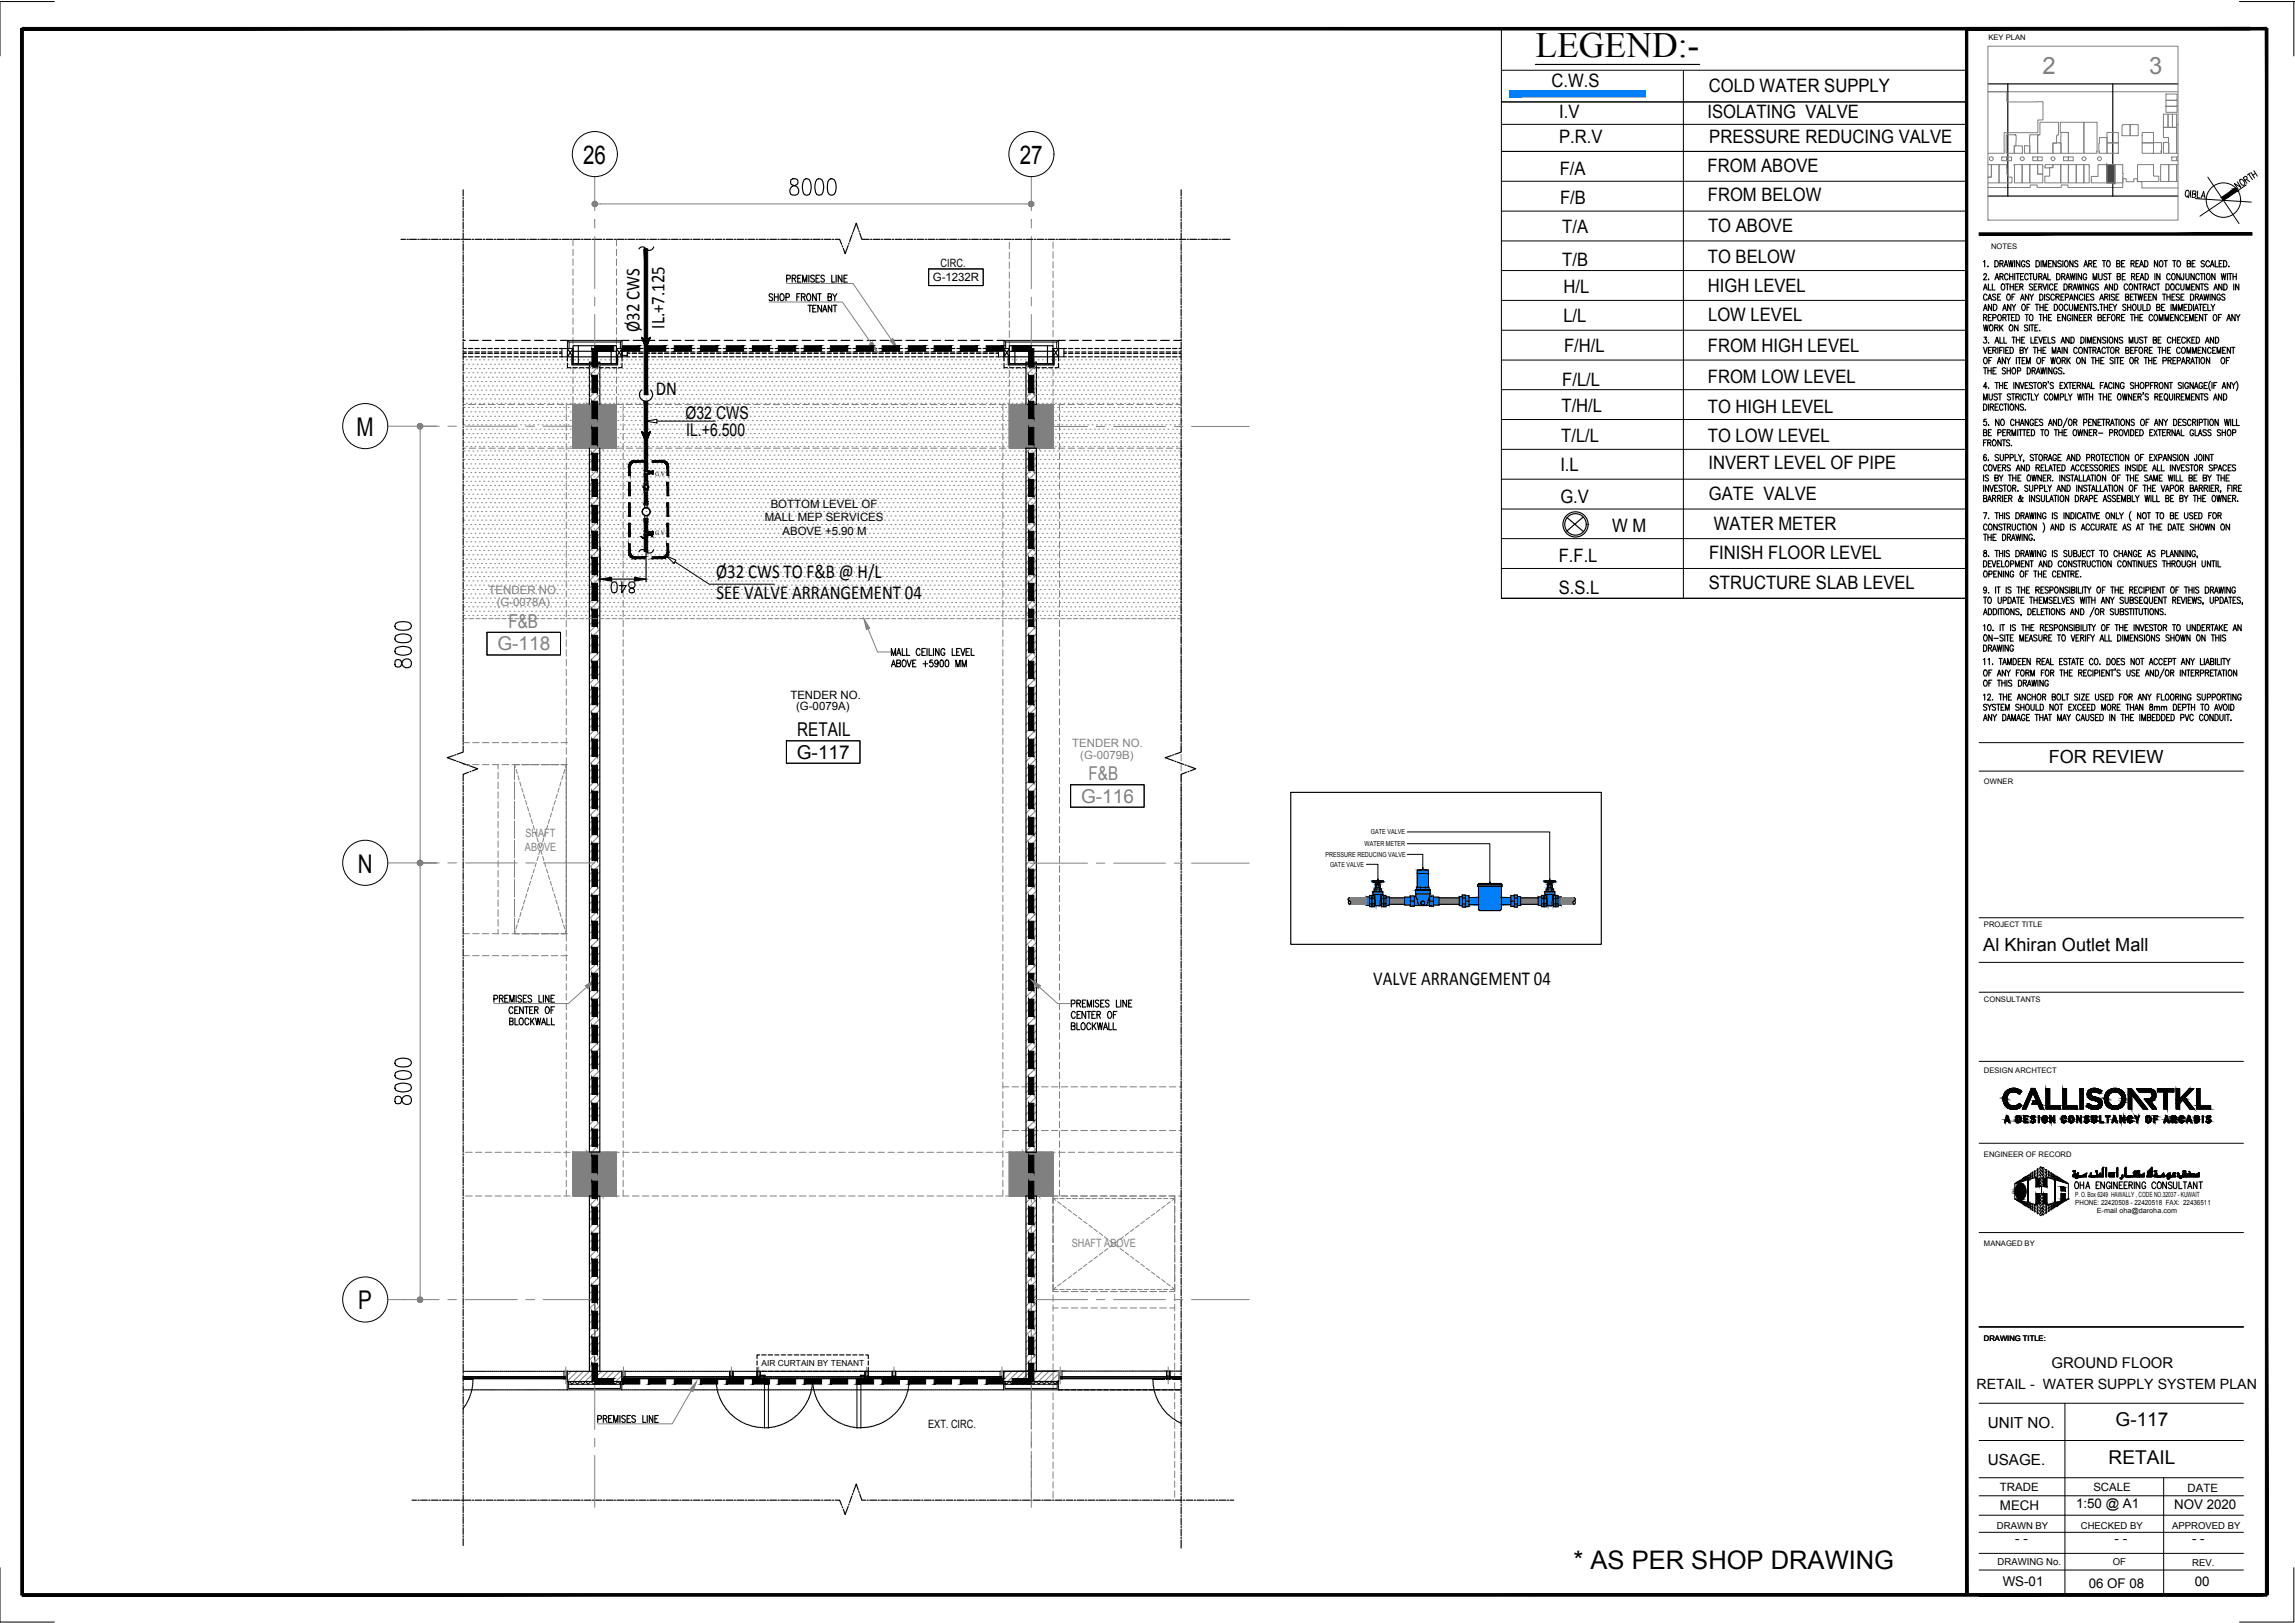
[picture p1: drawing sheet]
<svg xmlns="http://www.w3.org/2000/svg" width="420mm" height="297mm" viewBox="0 0 420 297" stroke-linecap="round" stroke-linejoin="round" font-family="sans-serif">
<defs><g id="words">
<text font-size="6.5" x="281.1" y="10.4">LEGEND:-</text>
<g font-size="4.7">
<text x="106.8" y="30">26</text>
<text x="186.7" y="30">27</text>
<text x="65.3" y="79.8">M</text>
<text x="65.5" y="159.7">N</text>
<text x="65.6" y="239.6">P</text>
<text x="288.1" y="287.1">* AS PER SHOP DRAWING</text>
</g>
<g font-size="4.4" fill="#808080">
<text x="373.9" y="13.5">2</text>
<text x="393.5" y="13.5">3</text>
</g>
<g font-size="3.6">
<text x="117.1" y="60.8" transform="rotate(-90 117.1 60.8)">Ø32 CWS</text>
<text x="121.6" y="60.1" transform="rotate(-90 121.6 60.1)">IL.+7.125</text>
<text x="120.1" y="72.2">DN</text>
<text x="131.1" y="105.8">Ø32 CWS TO F&amp;B @ H/L</text>
<text x="131.1" y="109.6">SEE VALVE ARRANGEMENT 04</text>
<text x="251.4" y="180.2">VALVE ARRANGEMENT 04</text>
</g>
<g font-size="3.5" fill="#808080">
<text x="91.1" y="119">G-118</text>
<text x="93.1" y="114.9">F&amp;B</text>
<text x="199.3" y="142.8">F&amp;B</text>
<text x="197.9" y="146.9">G-116</text>
</g>
<g font-size="3.5">
<text x="146" y="134.7">RETAIL</text>
<text x="145.9" y="138.9">G-117</text>
<text x="387.3" y="261.1">G-117</text>
<text x="386" y="267.9">RETAIL</text>
</g>
<g font-size="3.4">
<text x="284.1" y="16">C.W.S</text>
<text x="312.8" y="16.8">COLD WATER SUPPLY</text>
<text x="285.5" y="21.7">I.V</text>
<text x="312.6" y="21.7">ISOLATING VALVE</text>
<text x="285.5" y="26.2">P.R.V</text>
<text x="312.9" y="26.2">PRESSURE REDUCING VALVE</text>
<text x="285.5" y="31.9">F/A</text>
<text x="312.6" y="31.5">FROM ABOVE</text>
<text x="285.6" y="37.3">F/B</text>
<text x="312.7" y="36.9">FROM BELOW</text>
<text x="286" y="42.7">T/A</text>
<text x="312.7" y="42.4">TO ABOVE</text>
<text x="286" y="48.7">T/B</text>
<text x="286.3" y="53.5">H/L</text>
<text x="312.7" y="48.1">TO BELOW</text>
<text x="312.7" y="53.4">HIGH LEVEL</text>
<text x="286.2" y="58.9">L/L</text>
<text x="312.7" y="58.7">LOW LEVEL</text>
<text x="286.3" y="64.5">F/H/L</text>
<text x="312.7" y="64.5">FROM HIGH LEVEL</text>
<text x="286" y="70.6">F/L/L</text>
<text x="312.7" y="70.1">FROM LOW LEVEL</text>
<text x="285.9" y="75.5">T/H/L</text>
<text x="312.7" y="75.5">TO HIGH LEVEL</text>
<text x="285.8" y="80.9">T/L/L</text>
<text x="312.7" y="80.9">TO LOW LEVEL</text>
<text x="285.7" y="86.2">I.L</text>
<text x="312.8" y="85.9">INVERT LEVEL OF PIPE</text>
<text x="285.7" y="92.1">G.V</text>
<text x="312.8" y="91.6">GATE VALVE</text>
<text x="295.1" y="97.3">W M</text>
<text x="313.7" y="97">WATER METER</text>
<text x="285.4" y="102.9">F.F.L</text>
<text x="312.8" y="107.8">STRUCTURE SLAB LEVEL</text>
<text x="312.9" y="102.4">FINISH FLOOR LEVEL</text>
<text x="285.4" y="108.7">S.S.L</text>
</g>
<g font-size="3.3">
<text x="375.1" y="139.6">FOR REVIEW</text>
<text x="363.1" y="174.1">Al Khiran Outlet Mall</text>
</g>
<g font-size="3.2">
<text x="125.5" y="76.7">Ø32 CWS</text>
<text x="125.6" y="79.9">IL.+6.500</text>
</g>
<g font-size="2.8">
<text x="363.9" y="261.3">UNIT NO.</text>
<text x="363.9" y="268.1">USAGE.</text>
</g>
<text font-size="2.7" x="375.6" y="250.4">GROUND FLOOR</text>
<text font-size="2.6" x="361.9" y="254.2">RETAIL - WATER SUPPLY SYSTEM PLAN</text>
<g font-size="2.4">
<text x="380.1" y="276">1:50 @ A1</text>
<text x="366.1" y="276.4">MECH</text>
<text x="398" y="276.2">NOV 2020</text>
<text x="368.9" y="282.4">- -</text>
<text x="387.1" y="282.3">- -</text>
<text x="401.3" y="282.3">- -</text>
<text x="366.6" y="290.2">WS-01</text>
<text x="382.4" y="290.6">06 OF 08</text>
<text x="401.8" y="290.2">00</text>
</g>
<g font-size="2.1">
<text x="170.8" y="51.5">G-1232R</text>
<text x="172.2" y="48.8">CIRC.</text>
<text x="140" y="95.4">MALL MEP SERVICES</text>
<text x="141.1" y="92.9">BOTTOM LEVEL OF</text>
<text x="143.3" y="97.9">ABOVE +5.90 M</text>
<text x="144.7" y="128">TENDER NO.</text>
<text x="145.8" y="130">(G-0079A)</text>
<text x="169.9" y="261.4">EXT. CIRC.</text>
<text x="366.1" y="273">TRADE</text>
<text x="383.2" y="273">SCALE</text>
<text x="400.5" y="273">DATE</text>
</g>
<g font-size="2.1" fill="#808080">
<text x="89.5" y="108.7">TENDER NO.</text>
<text x="90.9" y="110.9">(G-0078A)</text>
<text x="196.3" y="136.6">TENDER NO.</text>
<text x="197.8" y="138.8">(G-0079B)</text>
<text x="96.1" y="155.8">ABOVE</text>
<text x="96.2" y="153.3">SHAFT</text>
<text x="196.2" y="228.2">SHAFT ABOVE</text>
</g>
<g font-size="1.7">
<text x="365.6" y="279.8">DRAWN BY</text>
<text x="381" y="279.8">CHECKED BY</text>
<text x="397.7" y="279.8">APPROVED BY</text>
<text x="365.7" y="286.5">DRAWING No.</text>
<text x="386.8" y="286.5">OF</text>
<text x="401.4" y="286.6">REV.</text>
</g>
<text font-size="1.5" x="139.4" y="250">AIR CURTAIN BY TENANT</text>
<g font-size="1.4">
<text x="364" y="7.4">KEY PLAN</text>
<text x="364.5" y="45.6">NOTES</text>
<text x="363.2" y="143.5">OWNER</text>
<text x="363.2" y="169.7">PROJECT TITLE</text>
<text x="363.2" y="183.3">CONSULTANTS</text>
<text x="363.2" y="196.4">DESIGN ARCHTECT</text>
<text x="363.2" y="211.7">ENGINEER OF RECORD</text>
<text x="363.2" y="228.1">MANAGED BY</text>
<text x="363.2" y="245.3">DRAWING TITLE:</text>
</g>
<g font-size="1.3">
<text x="249.8" y="154.9">WATER METER</text>
<text x="251" y="152.7">GATE VALVE</text>
<text x="242.7" y="156.8">PRESSURE REDUCING VALVE</text>
<text x="243.5" y="158.7">GATE VALVE</text>
<text x="379.9" y="219.1">P. O. Box 6249 HAWALLY , CODE NO.32037 - KUWAIT</text>
<text x="379.9" y="220.6">PHONE: 22420508 - 22420518 FAX: 22436511</text>
<text x="383.9" y="221.9">E-mail oha@daroha.com</text>
</g>
<g font-size="1.2">
<text x="120" y="87.1">G.V</text>
<text x="119.9" y="98">G.V</text>
</g>
</g></defs>
<!-- layer: A-HIDDEN -->
<g fill="none" stroke="#808080" stroke-width=".18">
<path d="M85 66.7h.1M85 68.2h.1M85 69.8h.1M85 71.4h.1M85 73h.1M85 74.6h.1M85 76.2h.1M85 77.8h.1M85 79.4h.1M85.4 65.9h.1M85.4 67.5h.1M85.4 69h.1"/>
<path d="M85.4 70.6h.1M85.4 72.2h.1M85.4 73.8h.1M85.4 75.4h.1M85.4 76.9h.1M85.4 78.6h.1M85.8 66.7h.1M85.8 68.2h.1M85.8 69.8h.1M85.8 71.4h.1M85.8 73h.1M85.8 74.6h.1"/>
<path d="M85.8 76.2h.1M85.8 77.8h.1M85.8 79.4h.1M86.2 65.9h.1M86.2 67.5h.1M86.2 69h.1M86.2 70.6h.1M86.2 72.2h.1M86.2 73.8h.1M86.2 75.4h.1M86.2 76.9h.1M86.2 78.6h.1"/>
<path d="M86.6 66.7h.1M86.6 68.2h.1M86.6 69.8h.1M86.6 71.4h.1M86.6 73h.1M86.6 74.6h.1M86.6 76.2h.1M86.6 77.8h.1M86.6 79.4h.1M87 65.9h.1M87 67.5h.1M87 69h.1"/>
<path d="M87 70.6h.1M87 72.2h.1M87 73.8h.1M87 75.4h.1M87 76.9h.1M87 78.6h.1M87.4 66.7h.1M87.4 68.2h.1M87.4 69.8h.1M87.4 71.4h.1M87.4 73h.1M87.4 74.6h.1"/>
<path d="M87.4 76.2h.1M87.4 77.8h.1M87.4 79.4h.1M87.8 65.9h.1M87.8 67.5h.1M87.8 69h.1M87.8 70.6h.1M87.8 72.2h.1M87.8 73.8h.1M87.8 75.4h.1M87.8 76.9h.1M87.8 78.6h.1"/>
<path d="M88.1 66.7h.1M88.1 68.2h.1M88.1 69.8h.1M88.1 71.4h.1M88.1 73h.1M88.1 74.6h.1M88.1 76.2h.1M88.1 77.8h.1M88.1 79.4h.1M88.6 65.9h.1M88.6 67.5h.1M88.6 69h.1"/>
<path d="M88.6 70.6h.1M88.6 72.2h.1M88.6 73.8h.1M88.6 75.4h.1M88.6 76.9h.1M88.6 78.6h.1M88.9 66.7h.1M88.9 68.2h.1M88.9 69.8h.1M88.9 71.4h.1M88.9 73h.1M88.9 74.6h.1"/>
<path d="M88.9 76.2h.1M88.9 77.8h.1M88.9 79.4h.1M89.4 65.9h.1M89.4 67.5h.1M89.4 69h.1M89.4 70.6h.1M89.4 72.2h.1M89.4 73.8h.1M89.4 75.4h.1M89.4 76.9h.1M89.4 78.6h.1"/>
<path d="M89.7 66.7h.1M89.7 68.2h.1M89.7 69.8h.1M89.7 71.4h.1M89.7 73h.1M89.7 74.6h.1M89.7 76.2h.1M89.7 77.8h.1M89.7 79.4h.1M90.1 65.9h.1M90.1 67.5h.1M90.1 69h.1"/>
<path d="M90.1 70.6h.1M90.1 72.2h.1M90.1 73.8h.1M90.1 75.4h.1M90.1 76.9h.1M90.1 78.6h.1M90.6 66.7h.1M90.6 68.2h.1M90.6 69.8h.1M90.6 71.4h.1M90.6 73h.1M90.6 74.6h.1"/>
<path d="M90.6 76.2h.1M90.6 77.8h.1M90.6 79.4h.1M90.9 65.9h.1M90.9 67.5h.1M90.9 69h.1M90.9 70.6h.1M90.9 72.2h.1M90.9 73.8h.1M90.9 75.4h.1M90.9 76.9h.1M90.9 78.6h.1"/>
<path d="M91.3 66.7h.1M91.3 68.2h.1M91.3 69.8h.1M91.3 71.4h.1M91.3 73h.1M91.3 74.6h.1M91.3 76.2h.1M91.3 77.8h.1M91.3 79.4h.1M91.7 65.9h.1M91.7 67.5h.1M91.7 69h.1"/>
<path d="M91.7 70.6h.1M91.7 72.2h.1M91.7 73.8h.1M91.7 75.4h.1M91.7 76.9h.1M91.7 78.6h.1M92.1 66.7h.1M92.1 68.2h.1M92.1 69.8h.1M92.1 71.4h.1M92.1 73h.1M92.1 74.6h.1"/>
<path d="M92.1 76.2h.1M92.1 77.8h.1M92.1 79.4h.1M92.5 65.9h.1M92.5 67.5h.1M92.5 69h.1M92.5 70.6h.1M92.5 72.2h.1M92.5 73.8h.1M92.5 75.4h.1M92.5 76.9h.1M92.5 78.6h.1"/>
<path d="M92.9 66.7h.1M92.9 68.2h.1M92.9 69.8h.1M92.9 71.4h.1M92.9 73h.1M92.9 74.6h.1M92.9 76.2h.1M92.9 77.8h.1M92.9 79.4h.1M93.3 65.9h.1M93.3 67.5h.1M93.3 69h.1"/>
<path d="M93.3 70.6h.1M93.3 72.2h.1M93.3 73.8h.1M93.3 75.4h.1M93.3 76.9h.1M93.3 78.6h.1M93.7 66.7h.1M93.7 68.2h.1M93.7 69.8h.1M93.7 71.4h.1M93.7 73h.1M93.7 74.6h.1"/>
<path d="M93.7 76.2h.1M93.7 77.8h.1M93.7 79.4h.1M94.1 65.9h.1M94.1 67.5h.1M94.1 69h.1M94.1 70.6h.1M94.1 72.2h.1M94.1 73.8h.1M94.1 75.4h.1M94.1 76.9h.1M94.1 78.6h.1"/>
<path d="M94.5 66.7h.1M94.5 68.2h.1M94.5 69.8h.1M94.5 71.4h.1M94.5 73h.1M94.5 74.6h.1M94.5 76.2h.1M94.5 77.8h.1M94.5 79.4h.1M94.9 65.9h.1M94.9 67.5h.1M94.9 69h.1"/>
<path d="M94.9 70.6h.1M94.9 72.2h.1M94.9 73.8h.1M94.9 75.4h.1M94.9 76.9h.1M94.9 78.6h.1M95.3 66.7h.1M95.3 68.2h.1M95.3 69.8h.1M95.3 71.4h.1M95.3 73h.1M95.3 74.6h.1"/>
<path d="M95.3 76.2h.1M95.3 77.8h.1M95.3 79.4h.1M95.7 65.9h.1M95.7 67.5h.1M95.7 69h.1M95.7 70.6h.1M95.7 72.2h.1M95.7 73.8h.1M95.7 75.4h.1M95.7 76.9h.1M95.7 78.6h.1"/>
<path d="M96.1 66.7h.1M96.1 68.2h.1M96.1 69.8h.1M96.1 71.4h.1M96.1 73h.1M96.1 74.6h.1M96.1 76.2h.1M96.1 77.8h.1M96.1 79.4h.1M96.5 65.9h.1M96.5 67.5h.1M96.5 69h.1"/>
<path d="M96.5 70.6h.1M96.5 72.2h.1M96.5 73.8h.1M96.5 75.4h.1M96.5 76.9h.1M96.5 78.6h.1M96.9 66.7h.1M96.9 68.2h.1M96.9 69.8h.1M96.9 71.4h.1M96.9 73h.1M96.9 74.6h.1"/>
<path d="M96.9 76.2h.1M96.9 77.8h.1M96.9 79.4h.1M97.3 65.9h.1M97.3 67.5h.1M97.3 69h.1M97.3 70.6h.1M97.3 72.2h.1M97.3 73.8h.1M97.3 75.4h.1M97.3 76.9h.1M97.3 78.6h.1"/>
<path d="M97.7 66.7h.1M97.7 68.2h.1M97.7 69.8h.1M97.7 71.4h.1M97.7 73h.1M97.7 74.6h.1M97.7 76.2h.1M97.7 77.8h.1M97.7 79.4h.1M98.1 65.9h.1M98.1 67.5h.1M98.1 69h.1"/>
<path d="M98.1 70.6h.1M98.1 72.2h.1M98.1 73.8h.1M98.1 75.4h.1M98.1 76.9h.1M98.1 78.6h.1M98.5 66.7h.1M98.5 68.2h.1M98.5 69.8h.1M98.5 71.4h.1M98.5 73h.1M98.5 74.6h.1"/>
<path d="M98.5 76.2h.1M98.5 77.8h.1M98.5 79.4h.1M98.8 65.9h.1M98.8 67.5h.1M98.8 69h.1M98.8 70.6h.1M98.8 72.2h.1M98.8 73.8h.1M98.8 75.4h.1M98.8 76.9h.1M98.8 78.6h.1"/>
<path d="M99.3 66.7h.1M99.3 68.2h.1M99.3 69.8h.1M99.3 71.4h.1M99.3 73h.1M99.3 74.6h.1M99.3 76.2h.1M99.3 77.8h.1M99.3 79.4h.1M99.7 65.9h.1M99.7 67.5h.1M99.7 69h.1"/>
<path d="M99.7 70.6h.1M99.7 72.2h.1M99.7 73.8h.1M99.7 75.4h.1M99.7 76.9h.1M99.7 78.6h.1M100 66.7h.1M100 68.2h.1M100 69.8h.1M100 71.4h.1M100 73h.1M100 74.6h.1"/>
<path d="M100 76.2h.1M100 77.8h.1M100 79.4h.1M100.5 65.9h.1M100.5 67.5h.1M100.5 69h.1M100.5 70.6h.1M100.5 72.2h.1M100.5 73.8h.1M100.5 75.4h.1M100.5 76.9h.1M100.5 78.6h.1"/>
<path d="M100.8 66.7h.1M100.8 68.2h.1M100.8 69.8h.1M100.8 71.4h.1M100.8 73h.1M100.8 74.6h.1M100.8 76.2h.1M100.8 77.8h.1M100.8 79.4h.1M101.2 65.9h.1M101.2 67.5h.1M101.2 69h.1"/>
<path d="M101.2 70.6h.1M101.2 72.2h.1M101.2 73.8h.1M101.2 75.4h.1M101.2 76.9h.1M101.2 78.6h.1M101.6 66.7h.1M101.6 68.2h.1M101.6 69.8h.1M101.6 71.4h.1M101.6 73h.1M101.6 74.6h.1"/>
<path d="M101.6 76.2h.1M101.6 77.8h.1M101.6 79.4h.1M102 65.9h.1M102 67.5h.1M102 69h.1M102 70.6h.1M102 72.2h.1M102 73.8h.1M102 75.4h.1M102 76.9h.1M102 78.6h.1"/>
<path d="M102.4 66.7h.1M102.4 68.2h.1M102.4 69.8h.1M102.4 71.4h.1M102.4 73h.1M102.4 74.6h.1M102.4 76.2h.1M102.4 77.8h.1M102.4 79.4h.1M102.8 65.9h.1M102.8 67.5h.1M102.8 69h.1"/>
<path d="M102.8 70.6h.1M102.8 72.2h.1M102.8 73.8h.1M102.8 75.4h.1M102.8 76.9h.1M102.8 78.6h.1M103.2 66.7h.1M103.2 68.2h.1M103.2 69.8h.1M103.2 71.4h.1M103.2 73h.1M103.2 74.6h.1"/>
<path d="M103.2 76.2h.1M103.2 77.8h.1M103.2 79.4h.1M103.6 65.9h.1M103.6 67.5h.1M103.6 69h.1M103.6 70.6h.1M103.6 72.2h.1M103.6 73.8h.1M103.6 75.4h.1M103.6 76.9h.1M103.6 78.6h.1"/>
<path d="M104 66.7h.1M104 68.2h.1M104 69.8h.1M104 71.4h.1M104 73h.1M104 74.6h.1M104 76.2h.1M104 77.8h.1M104 79.4h.1M104.4 65.9h.1M104.4 67.5h.1M104.4 69h.1"/>
<path d="M104.4 70.6h.1M104.4 72.2h.1M104.4 73.8h.1M104.4 75.4h.1M104.4 76.9h.1M104.4 78.6h.1M104.8 66.7h.1M104.8 68.2h.1M104.8 69.8h.1M104.8 71.4h.1M104.8 73h.1M104.8 74.6h.1"/>
<path d="M104.8 76.2h.1M104.8 77.8h.1M104.8 79.4h.1M105.2 65.9h.1M105.2 67.5h.1M105.2 69h.1M105.2 70.6h.1M105.2 72.2h.1M105.2 73.8h.1M105.2 75.4h.1M105.2 76.9h.1M105.2 78.6h.1"/>
<path d="M105.6 66.7h.1M105.6 68.2h.1M105.6 69.8h.1M105.6 71.4h.1M105.6 73h.1M105.6 74.6h.1M105.6 76.2h.1M105.6 77.8h.1M105.6 79.4h.1M106 65.9h.1M106 67.5h.1M106 69h.1"/>
<path d="M106 70.6h.1M106 72.2h.1M106 73.8h.1M106 75.4h.1M106 76.9h.1M106 78.6h.1M106.4 66.7h.1M106.4 68.2h.1M106.4 69.8h.1M106.4 71.4h.1M106.4 73h.1M106.4 74.6h.1"/>
<path d="M106.4 76.2h.1M106.4 77.8h.1M106.4 79.4h.1M106.8 65.9h.1M106.8 67.5h.1M106.8 69h.1M106.8 70.6h.1M106.8 72.2h.1M106.8 73.8h.1M106.8 75.4h.1M106.8 76.9h.1M106.8 78.6h.1"/>
<path d="M107.2 66.7h.1M107.2 68.2h.1M107.2 69.8h.1M107.2 71.4h.1M107.2 73h.1M107.2 74.6h.1M107.2 76.2h.1M107.2 77.8h.1M107.2 79.4h.1M107.6 65.9h.1M107.6 67.5h.1M107.6 69h.1"/>
<path d="M107.6 70.6h.1M107.6 72.2h.1M107.6 73.8h.1M107.6 75.4h.1M107.6 76.9h.1M107.6 78.6h.1M108 66.7h.1M108 68.2h.1M108 69.8h.1M108 71.4h.1M108 73h.1M108 74.6h.1"/>
<path d="M108 76.2h.1M108 77.8h.1M108 79.4h.1M108.4 65.9h.1M108.4 67.5h.1M108.4 69h.1M108.4 70.6h.1M108.4 72.2h.1M108.4 73.8h.1M108.4 75.4h.1M108.4 76.9h.1M108.4 78.6h.1"/>
<path d="M108.8 66.7h.1M108.8 68.2h.1M108.8 69.8h.1M108.8 71.4h.1M108.8 73h.1M108.8 74.6h.1M108.8 76.2h.1M108.8 77.8h.1M108.8 79.4h.1M109.2 65.9h.1M109.2 67.5h.1M109.2 69h.1"/>
<path d="M109.2 70.6h.1M109.2 72.2h.1M109.2 73.8h.1M109.2 75.4h.1M109.2 76.9h.1M109.2 78.6h.1M109.6 66.7h.1M109.6 68.2h.1M109.6 69.8h.1M109.6 71.4h.1M109.6 73h.1M109.6 74.6h.1"/>
<path d="M109.6 76.2h.1M109.6 77.8h.1M109.6 79.4h.1M109.9 65.9h.1M109.9 67.5h.1M109.9 69h.1M109.9 70.6h.1M109.9 72.2h.1M109.9 73.8h.1M109.9 75.4h.1M109.9 76.9h.1M109.9 78.6h.1"/>
<path d="M110.4 66.7h.1M110.4 68.2h.1M110.4 69.8h.1M110.4 71.4h.1M110.4 73h.1M110.4 74.6h.1M110.4 76.2h.1M110.4 77.8h.1M110.4 79.4h.1M110.7 65.9h.1M110.7 67.5h.1M110.7 69h.1"/>
<path d="M110.7 70.6h.1M110.7 72.2h.1M110.7 73.8h.1M110.7 75.4h.1M110.7 76.9h.1M110.7 78.6h.1M111.2 66.7h.1M111.2 68.2h.1M111.2 69.8h.1M111.2 71.4h.1M111.2 73h.1M111.2 74.6h.1"/>
<path d="M111.2 76.2h.1M111.2 77.8h.1M111.2 79.4h.1M111.5 65.9h.1M111.5 67.5h.1M111.5 69h.1M111.5 70.6h.1M111.5 72.2h.1M111.5 73.8h.1M111.5 75.4h.1M111.5 76.9h.1M111.5 78.6h.1"/>
<path d="M111.9 66.7h.1M111.9 68.2h.1M111.9 69.8h.1M111.9 71.4h.1M111.9 73h.1M111.9 74.6h.1M111.9 76.2h.1M111.9 77.8h.1M111.9 79.4h.1M112.4 65.9h.1M112.4 67.5h.1M112.4 69h.1"/>
<path d="M112.4 70.6h.1M112.4 72.2h.1M112.4 73.8h.1M112.4 75.4h.1M112.4 76.9h.1M112.4 78.6h.1M112.7 66.7h.1M112.7 68.2h.1M112.7 69.8h.1M112.7 71.4h.1M112.7 73h.1M112.7 74.6h.1"/>
<path d="M112.7 76.2h.1M112.7 77.8h.1M112.7 79.4h.1M113.1 65.9h.1M113.1 67.5h.1M113.1 69h.1M113.1 70.6h.1M113.1 72.2h.1M113.1 73.8h.1M113.1 75.4h.1M113.1 76.9h.1M113.1 78.6h.1"/>
<path d="M113.5 66.7h.1M113.5 68.2h.1M113.5 69.8h.1M113.5 71.4h.1M113.5 73h.1M113.5 74.6h.1M113.5 76.2h.1M113.5 77.8h.1M113.5 79.4h.1M113.9 65.9h.1M113.9 67.5h.1M113.9 69h.1"/>
<path d="M113.9 70.6h.1M113.9 72.2h.1M113.9 73.8h.1M113.9 75.4h.1M113.9 76.9h.1M113.9 78.6h.1M114.3 66.7h.1M114.3 68.2h.1M114.3 69.8h.1M114.3 71.4h.1M114.3 73h.1M114.3 74.6h.1"/>
<path d="M114.3 76.2h.1M114.3 77.8h.1M114.3 79.4h.1M114.7 65.9h.1M114.7 67.5h.1M114.7 69h.1M114.7 70.6h.1M114.7 72.2h.1M114.7 73.8h.1M114.7 75.4h.1M114.7 76.9h.1M114.7 78.6h.1"/>
<path d="M115.1 66.7h.1M115.1 68.2h.1M115.1 69.8h.1M115.1 71.4h.1M115.1 73h.1M115.1 74.6h.1M115.1 76.2h.1M115.1 77.8h.1M115.1 79.4h.1M115.5 65.9h.1M115.5 67.5h.1M115.5 69h.1"/>
<path d="M115.5 70.6h.1M115.5 72.2h.1M115.5 73.8h.1M115.5 75.4h.1M115.5 76.9h.1M115.5 78.6h.1M115.9 66.7h.1M115.9 68.2h.1M115.9 69.8h.1M115.9 71.4h.1M115.9 73h.1M115.9 74.6h.1"/>
<path d="M115.9 76.2h.1M115.9 77.8h.1M115.9 79.4h.1M116.3 65.9h.1M116.3 67.5h.1M116.3 69h.1M116.3 70.6h.1M116.3 72.2h.1M116.3 73.8h.1M116.3 75.4h.1M116.3 76.9h.1M116.3 78.6h.1"/>
<path d="M116.7 66.7h.1M116.7 68.2h.1M116.7 69.8h.1M116.7 71.4h.1M116.7 73h.1M116.7 74.6h.1M116.7 76.2h.1M116.7 77.8h.1M116.7 79.4h.1M117.1 65.9h.1M117.1 67.5h.1M117.1 69h.1"/>
<path d="M117.1 70.6h.1M117.1 72.2h.1M117.1 73.8h.1M117.1 75.4h.1M117.1 76.9h.1M117.1 78.6h.1M117.5 66.7h.1M117.5 68.2h.1M117.5 69.8h.1M117.5 71.4h.1M117.5 73h.1M117.5 74.6h.1"/>
<path d="M117.5 76.2h.1M117.5 77.8h.1M117.5 79.4h.1M117.9 65.9h.1M117.9 67.5h.1M117.9 69h.1M117.9 70.6h.1M117.9 72.2h.1M117.9 73.8h.1M117.9 75.4h.1M117.9 76.9h.1M117.9 78.6h.1"/>
<path d="M118.3 66.7h.1M118.3 68.2h.1M118.3 69.8h.1M118.3 71.4h.1M118.3 73h.1M118.3 74.6h.1M118.3 76.2h.1M118.3 77.8h.1M118.3 79.4h.1M118.7 65.9h.1M118.7 67.5h.1M118.7 69h.1"/>
<path d="M118.7 70.6h.1M118.7 72.2h.1M118.7 73.8h.1M118.7 75.4h.1M118.7 76.9h.1M118.7 78.6h.1M119.1 66.7h.1M119.1 68.2h.1M119.1 69.8h.1M119.1 71.4h.1M119.1 73h.1M119.1 74.6h.1"/>
<path d="M119.1 76.2h.1M119.1 77.8h.1M119.1 79.4h.1M119.5 65.9h.1M119.5 67.5h.1M119.5 69h.1M119.5 70.6h.1M119.5 72.2h.1M119.5 73.8h.1M119.5 75.4h.1M119.5 76.9h.1M119.5 78.6h.1"/>
<path d="M119.9 66.7h.1M119.9 68.2h.1M119.9 69.8h.1M119.9 71.4h.1M119.9 73h.1M119.9 74.6h.1M119.9 76.2h.1M119.9 77.8h.1M119.9 79.4h.1M120.3 65.9h.1M120.3 67.5h.1M120.3 69h.1"/>
<path d="M120.3 70.6h.1M120.3 72.2h.1M120.3 73.8h.1M120.3 75.4h.1M120.3 76.9h.1M120.3 78.6h.1M120.6 66.7h.1M120.6 68.2h.1M120.6 69.8h.1M120.6 71.4h.1M120.6 73h.1M120.6 74.6h.1"/>
<path d="M120.6 76.2h.1M120.6 77.8h.1M120.6 79.4h.1M121.1 65.9h.1M121.1 67.5h.1M121.1 69h.1M121.1 70.6h.1M121.1 72.2h.1M121.1 73.8h.1M121.1 75.4h.1M121.1 76.9h.1M121.1 78.6h.1"/>
<path d="M121.5 66.7h.1M121.5 68.2h.1M121.5 69.8h.1M121.5 71.4h.1M121.5 73h.1M121.5 74.6h.1M121.5 76.2h.1M121.5 77.8h.1M121.5 79.4h.1M121.8 65.9h.1M121.8 67.5h.1M121.8 69h.1"/>
<path d="M121.8 70.6h.1M121.8 72.2h.1M121.8 73.8h.1M121.8 75.4h.1M121.8 76.9h.1M121.8 78.6h.1M122.3 66.7h.1M122.3 68.2h.1M122.3 69.8h.1M122.3 71.4h.1M122.3 73h.1M122.3 74.6h.1"/>
<path d="M122.3 76.2h.1M122.3 77.8h.1M122.3 79.4h.1M122.6 65.9h.1M122.6 67.5h.1M122.6 69h.1M122.6 70.6h.1M122.6 72.2h.1M122.6 73.8h.1M122.6 75.4h.1M122.6 76.9h.1M122.6 78.6h.1"/>
<path d="M123 66.7h.1M123 68.2h.1M123 69.8h.1M123 71.4h.1M123 73h.1M123 74.6h.1M123 76.2h.1M123 77.8h.1M123 79.4h.1M123.4 65.9h.1M123.4 67.5h.1M123.4 69h.1"/>
<path d="M123.4 70.6h.1M123.4 72.2h.1M123.4 73.8h.1M123.4 75.4h.1M123.4 76.9h.1M123.4 78.6h.1M123.8 66.7h.1M123.8 68.2h.1M123.8 69.8h.1M123.8 71.4h.1M123.8 73h.1M123.8 74.6h.1"/>
<path d="M123.8 76.2h.1M123.8 77.8h.1M123.8 79.4h.1M124.2 65.9h.1M124.2 67.5h.1M124.2 69h.1M124.2 70.6h.1M124.2 72.2h.1M124.2 73.8h.1M124.2 75.4h.1M124.2 76.9h.1M124.2 78.6h.1"/>
<path d="M124.6 66.7h.1M124.6 68.2h.1M124.6 69.8h.1M124.6 71.4h.1M124.6 73h.1M124.6 74.6h.1M124.6 76.2h.1M124.6 77.8h.1M124.6 79.4h.1M125 65.9h.1M125 67.5h.1M125 69h.1"/>
<path d="M125 70.6h.1M125 72.2h.1M125 73.8h.1M125 75.4h.1M125 76.9h.1M125 78.6h.1M125.4 66.7h.1M125.4 68.2h.1M125.4 69.8h.1M125.4 71.4h.1M125.4 73h.1M125.4 74.6h.1"/>
<path d="M125.4 76.2h.1M125.4 77.8h.1M125.4 79.4h.1M125.8 65.9h.1M125.8 67.5h.1M125.8 69h.1M125.8 70.6h.1M125.8 72.2h.1M125.8 73.8h.1M125.8 75.4h.1M125.8 76.9h.1M125.8 78.6h.1"/>
<path d="M126.2 66.7h.1M126.2 68.2h.1M126.2 69.8h.1M126.2 71.4h.1M126.2 73h.1M126.2 74.6h.1M126.2 76.2h.1M126.2 77.8h.1M126.2 79.4h.1M126.6 65.9h.1M126.6 67.5h.1M126.6 69h.1"/>
<path d="M126.6 70.6h.1M126.6 72.2h.1M126.6 73.8h.1M126.6 75.4h.1M126.6 76.9h.1M126.6 78.6h.1M127 66.7h.1M127 68.2h.1M127 69.8h.1M127 71.4h.1M127 73h.1M127 74.6h.1"/>
<path d="M127 76.2h.1M127 77.8h.1M127 79.4h.1M127.4 65.9h.1M127.4 67.5h.1M127.4 69h.1M127.4 70.6h.1M127.4 72.2h.1M127.4 73.8h.1M127.4 75.4h.1M127.4 76.9h.1M127.4 78.6h.1"/>
<path d="M127.8 66.7h.1M127.8 68.2h.1M127.8 69.8h.1M127.8 71.4h.1M127.8 73h.1M127.8 74.6h.1M127.8 76.2h.1M127.8 77.8h.1M127.8 79.4h.1M128.2 65.9h.1M128.2 67.5h.1M128.2 69h.1"/>
<path d="M128.2 70.6h.1M128.2 72.2h.1M128.2 73.8h.1M128.2 75.4h.1M128.2 76.9h.1M128.2 78.6h.1M128.6 66.7h.1M128.6 68.2h.1M128.6 69.8h.1M128.6 71.4h.1M128.6 73h.1M128.6 74.6h.1"/>
<path d="M128.6 76.2h.1M128.6 77.8h.1M128.6 79.4h.1M129 65.9h.1M129 67.5h.1M129 69h.1M129 70.6h.1M129 72.2h.1M129 73.8h.1M129 75.4h.1M129 76.9h.1M129 78.6h.1"/>
<path d="M129.4 66.7h.1M129.4 68.2h.1M129.4 69.8h.1M129.4 71.4h.1M129.4 73h.1M129.4 74.6h.1M129.4 76.2h.1M129.4 77.8h.1M129.4 79.4h.1M129.8 65.9h.1M129.8 67.5h.1M129.8 69h.1"/>
<path d="M129.8 70.6h.1M129.8 72.2h.1M129.8 73.8h.1M129.8 75.4h.1M129.8 76.9h.1M129.8 78.6h.1M130.2 66.7h.1M130.2 68.2h.1M130.2 69.8h.1M130.2 71.4h.1M130.2 73h.1M130.2 74.6h.1"/>
<path d="M130.2 76.2h.1M130.2 77.8h.1M130.2 79.4h.1M130.6 65.9h.1M130.6 67.5h.1M130.6 69h.1M130.6 70.6h.1M130.6 72.2h.1M130.6 73.8h.1M130.6 75.4h.1M130.6 76.9h.1M130.6 78.6h.1"/>
<path d="M131 66.7h.1M131 68.2h.1M131 69.8h.1M131 71.4h.1M131 73h.1M131 74.6h.1M131 76.2h.1M131 77.8h.1M131 79.4h.1M131.4 65.9h.1M131.4 67.5h.1M131.4 69h.1"/>
<path d="M131.4 70.6h.1M131.4 72.2h.1M131.4 73.8h.1M131.4 75.4h.1M131.4 76.9h.1M131.4 78.6h.1M131.8 66.7h.1M131.8 68.2h.1M131.8 69.8h.1M131.8 71.4h.1M131.8 73h.1M131.8 74.6h.1"/>
<path d="M131.8 76.2h.1M131.8 77.8h.1M131.8 79.4h.1M132.2 65.9h.1M132.2 67.5h.1M132.2 69h.1M132.2 70.6h.1M132.2 72.2h.1M132.2 73.8h.1M132.2 75.4h.1M132.2 76.9h.1M132.2 78.6h.1"/>
<path d="M132.5 66.7h.1M132.5 68.2h.1M132.5 69.8h.1M132.5 71.4h.1M132.5 73h.1M132.5 74.6h.1M132.5 76.2h.1M132.5 77.8h.1M132.5 79.4h.1M133 65.9h.1M133 67.5h.1M133 69h.1"/>
<path d="M133 70.6h.1M133 72.2h.1M133 73.8h.1M133 75.4h.1M133 76.9h.1M133 78.6h.1M133.3 66.7h.1M133.3 68.2h.1M133.3 69.8h.1M133.3 71.4h.1M133.3 73h.1M133.3 74.6h.1"/>
<path d="M133.3 76.2h.1M133.3 77.8h.1M133.3 79.4h.1M133.7 65.9h.1M133.7 67.5h.1M133.7 69h.1M133.7 70.6h.1M133.7 72.2h.1M133.7 73.8h.1M133.7 75.4h.1M133.7 76.9h.1M133.7 78.6h.1"/>
<path d="M134.2 66.7h.1M134.2 68.2h.1M134.2 69.8h.1M134.2 71.4h.1M134.2 73h.1M134.2 74.6h.1M134.2 76.2h.1M134.2 77.8h.1M134.2 79.4h.1M134.5 65.9h.1M134.5 67.5h.1M134.5 69h.1"/>
<path d="M134.5 70.6h.1M134.5 72.2h.1M134.5 73.8h.1M134.5 75.4h.1M134.5 76.9h.1M134.5 78.6h.1M134.9 66.7h.1M134.9 68.2h.1M134.9 69.8h.1M134.9 71.4h.1M134.9 73h.1M134.9 74.6h.1"/>
<path d="M134.9 76.2h.1M134.9 77.8h.1M134.9 79.4h.1M135.3 65.9h.1M135.3 67.5h.1M135.3 69h.1M135.3 70.6h.1M135.3 72.2h.1M135.3 73.8h.1M135.3 75.4h.1M135.3 76.9h.1M135.3 78.6h.1"/>
<path d="M135.7 66.7h.1M135.7 68.2h.1M135.7 69.8h.1M135.7 71.4h.1M135.7 73h.1M135.7 74.6h.1M135.7 76.2h.1M135.7 77.8h.1M135.7 79.4h.1M136.1 65.9h.1M136.1 67.5h.1M136.1 69h.1"/>
<path d="M136.1 70.6h.1M136.1 72.2h.1M136.1 73.8h.1M136.1 75.4h.1M136.1 76.9h.1M136.1 78.6h.1M136.5 66.7h.1M136.5 68.2h.1M136.5 69.8h.1M136.5 71.4h.1M136.5 73h.1M136.5 74.6h.1"/>
<path d="M136.5 76.2h.1M136.5 77.8h.1M136.5 79.4h.1M136.9 65.9h.1M136.9 67.5h.1M136.9 69h.1M136.9 70.6h.1M136.9 72.2h.1M136.9 73.8h.1M136.9 75.4h.1M136.9 76.9h.1M136.9 78.6h.1"/>
<path d="M137.3 66.7h.1M137.3 68.2h.1M137.3 69.8h.1M137.3 71.4h.1M137.3 73h.1M137.3 74.6h.1M137.3 76.2h.1M137.3 77.8h.1M137.3 79.4h.1M137.7 65.9h.1M137.7 67.5h.1M137.7 69h.1"/>
<path d="M137.7 70.6h.1M137.7 72.2h.1M137.7 73.8h.1M137.7 75.4h.1M137.7 76.9h.1M137.7 78.6h.1M138.1 66.7h.1M138.1 68.2h.1M138.1 69.8h.1M138.1 71.4h.1M138.1 73h.1M138.1 74.6h.1"/>
<path d="M138.1 76.2h.1M138.1 77.8h.1M138.1 79.4h.1M138.5 65.9h.1M138.5 67.5h.1M138.5 69h.1M138.5 70.6h.1M138.5 72.2h.1M138.5 73.8h.1M138.5 75.4h.1M138.5 76.9h.1M138.5 78.6h.1"/>
<path d="M138.9 66.7h.1M138.9 68.2h.1M138.9 69.8h.1M138.9 71.4h.1M138.9 73h.1M138.9 74.6h.1M138.9 76.2h.1M138.9 77.8h.1M138.9 79.4h.1M139.3 65.9h.1M139.3 67.5h.1M139.3 69h.1"/>
<path d="M139.3 70.6h.1M139.3 72.2h.1M139.3 73.8h.1M139.3 75.4h.1M139.3 76.9h.1M139.3 78.6h.1M139.7 66.7h.1M139.7 68.2h.1M139.7 69.8h.1M139.7 71.4h.1M139.7 73h.1M139.7 74.6h.1"/>
<path d="M139.7 76.2h.1M139.7 77.8h.1M139.7 79.4h.1M140.1 65.9h.1M140.1 67.5h.1M140.1 69h.1M140.1 70.6h.1M140.1 72.2h.1M140.1 73.8h.1M140.1 75.4h.1M140.1 76.9h.1M140.1 78.6h.1"/>
<path d="M140.5 66.7h.1M140.5 68.2h.1M140.5 69.8h.1M140.5 71.4h.1M140.5 73h.1M140.5 74.6h.1M140.5 76.2h.1M140.5 77.8h.1M140.5 79.4h.1M140.9 65.9h.1M140.9 67.5h.1M140.9 69h.1"/>
<path d="M140.9 70.6h.1M140.9 72.2h.1M140.9 73.8h.1M140.9 75.4h.1M140.9 76.9h.1M140.9 78.6h.1M141.3 66.7h.1M141.3 68.2h.1M141.3 69.8h.1M141.3 71.4h.1M141.3 73h.1M141.3 74.6h.1"/>
<path d="M141.3 76.2h.1M141.3 77.8h.1M141.3 79.4h.1M141.7 65.9h.1M141.7 67.5h.1M141.7 69h.1M141.7 70.6h.1M141.7 72.2h.1M141.7 73.8h.1M141.7 75.4h.1M141.7 76.9h.1M141.7 78.6h.1"/>
<path d="M142.1 66.7h.1M142.1 68.2h.1M142.1 69.8h.1M142.1 71.4h.1M142.1 73h.1M142.1 74.6h.1M142.1 76.2h.1M142.1 77.8h.1M142.1 79.4h.1M142.5 65.9h.1M142.5 67.5h.1M142.5 69h.1"/>
<path d="M142.5 70.6h.1M142.5 72.2h.1M142.5 73.8h.1M142.5 75.4h.1M142.5 76.9h.1M142.5 78.6h.1M142.9 66.7h.1M142.9 68.2h.1M142.9 69.8h.1M142.9 71.4h.1M142.9 73h.1M142.9 74.6h.1"/>
<path d="M142.9 76.2h.1M142.9 77.8h.1M142.9 79.4h.1M143.3 65.9h.1M143.3 67.5h.1M143.3 69h.1M143.3 70.6h.1M143.3 72.2h.1M143.3 73.8h.1M143.3 75.4h.1M143.3 76.9h.1M143.3 78.6h.1"/>
<path d="M143.6 66.7h.1M143.6 68.2h.1M143.6 69.8h.1M143.6 71.4h.1M143.6 73h.1M143.6 74.6h.1M143.6 76.2h.1M143.6 77.8h.1M143.6 79.4h.1M144.1 65.9h.1M144.1 67.5h.1M144.1 69h.1"/>
<path d="M144.1 70.6h.1M144.1 72.2h.1M144.1 73.8h.1M144.1 75.4h.1M144.1 76.9h.1M144.1 78.6h.1M144.4 66.7h.1M144.4 68.2h.1M144.4 69.8h.1M144.4 71.4h.1M144.4 73h.1M144.4 74.6h.1"/>
<path d="M144.4 76.2h.1M144.4 77.8h.1M144.4 79.4h.1M144.9 65.9h.1M144.9 67.5h.1M144.9 69h.1M144.9 70.6h.1M144.9 72.2h.1M144.9 73.8h.1M144.9 75.4h.1M144.9 76.9h.1M144.9 78.6h.1"/>
<path d="M145.2 66.7h.1M145.2 68.2h.1M145.2 69.8h.1M145.2 71.4h.1M145.2 73h.1M145.2 74.6h.1M145.2 76.2h.1M145.2 77.8h.1M145.2 79.4h.1M145.6 65.9h.1M145.6 67.5h.1M145.6 69h.1"/>
<path d="M145.6 70.6h.1M145.6 72.2h.1M145.6 73.8h.1M145.6 75.4h.1M145.6 76.9h.1M145.6 78.6h.1M146 66.7h.1M146 68.2h.1M146 69.8h.1M146 71.4h.1M146 73h.1M146 74.6h.1"/>
<path d="M146 76.2h.1M146 77.8h.1M146 79.4h.1M146.4 65.9h.1M146.4 67.5h.1M146.4 69h.1M146.4 70.6h.1M146.4 72.2h.1M146.4 73.8h.1M146.4 75.4h.1M146.4 76.9h.1M146.4 78.6h.1"/>
<path d="M146.8 66.7h.1M146.8 68.2h.1M146.8 69.8h.1M146.8 71.4h.1M146.8 73h.1M146.8 74.6h.1M146.8 76.2h.1M146.8 77.8h.1M146.8 79.4h.1M147.2 65.9h.1M147.2 67.5h.1M147.2 69h.1"/>
<path d="M147.2 70.6h.1M147.2 72.2h.1M147.2 73.8h.1M147.2 75.4h.1M147.2 76.9h.1M147.2 78.6h.1M147.6 66.7h.1M147.6 68.2h.1M147.6 69.8h.1M147.6 71.4h.1M147.6 73h.1M147.6 74.6h.1"/>
<path d="M147.6 76.2h.1M147.6 77.8h.1M147.6 79.4h.1M148 65.9h.1M148 67.5h.1M148 69h.1M148 70.6h.1M148 72.2h.1M148 73.8h.1M148 75.4h.1M148 76.9h.1M148 78.6h.1"/>
<path d="M148.4 66.7h.1M148.4 68.2h.1M148.4 69.8h.1M148.4 71.4h.1M148.4 73h.1M148.4 74.6h.1M148.4 76.2h.1M148.4 77.8h.1M148.4 79.4h.1M148.8 65.9h.1M148.8 67.5h.1M148.8 69h.1"/>
<path d="M148.8 70.6h.1M148.8 72.2h.1M148.8 73.8h.1M148.8 75.4h.1M148.8 76.9h.1M148.8 78.6h.1M149.2 66.7h.1M149.2 68.2h.1M149.2 69.8h.1M149.2 71.4h.1M149.2 73h.1M149.2 74.6h.1"/>
<path d="M149.2 76.2h.1M149.2 77.8h.1M149.2 79.4h.1M149.6 65.9h.1M149.6 67.5h.1M149.6 69h.1M149.6 70.6h.1M149.6 72.2h.1M149.6 73.8h.1M149.6 75.4h.1M149.6 76.9h.1M149.6 78.6h.1"/>
<path d="M150 66.7h.1M150 68.2h.1M150 69.8h.1M150 71.4h.1M150 73h.1M150 74.6h.1M150 76.2h.1M150 77.8h.1M150 79.4h.1M150.4 65.9h.1M150.4 67.5h.1M150.4 69h.1"/>
<path d="M150.4 70.6h.1M150.4 72.2h.1M150.4 73.8h.1M150.4 75.4h.1M150.4 76.9h.1M150.4 78.6h.1M150.8 66.7h.1M150.8 68.2h.1M150.8 69.8h.1M150.8 71.4h.1M150.8 73h.1M150.8 74.6h.1"/>
<path d="M150.8 76.2h.1M150.8 77.8h.1M150.8 79.4h.1M151.2 65.9h.1M151.2 67.5h.1M151.2 69h.1M151.2 70.6h.1M151.2 72.2h.1M151.2 73.8h.1M151.2 75.4h.1M151.2 76.9h.1M151.2 78.6h.1"/>
<path d="M151.6 66.7h.1M151.6 68.2h.1M151.6 69.8h.1M151.6 71.4h.1M151.6 73h.1M151.6 74.6h.1M151.6 76.2h.1M151.6 77.8h.1M151.6 79.4h.1M152 65.9h.1M152 67.5h.1M152 69h.1"/>
<path d="M152 70.6h.1M152 72.2h.1M152 73.8h.1M152 75.4h.1M152 76.9h.1M152 78.6h.1M152.4 66.7h.1M152.4 68.2h.1M152.4 69.8h.1M152.4 71.4h.1M152.4 73h.1M152.4 74.6h.1"/>
<path d="M152.4 76.2h.1M152.4 77.8h.1M152.4 79.4h.1M152.8 65.9h.1M152.8 67.5h.1M152.8 69h.1M152.8 70.6h.1M152.8 72.2h.1M152.8 73.8h.1M152.8 75.4h.1M152.8 76.9h.1M152.8 78.6h.1"/>
<path d="M153.2 66.7h.1M153.2 68.2h.1M153.2 69.8h.1M153.2 71.4h.1M153.2 73h.1M153.2 74.6h.1M153.2 76.2h.1M153.2 77.8h.1M153.2 79.4h.1M153.6 65.9h.1M153.6 67.5h.1M153.6 69h.1"/>
<path d="M153.6 70.6h.1M153.6 72.2h.1M153.6 73.8h.1M153.6 75.4h.1M153.6 76.9h.1M153.6 78.6h.1M154 66.7h.1M154 68.2h.1M154 69.8h.1M154 71.4h.1M154 73h.1M154 74.6h.1"/>
<path d="M154 76.2h.1M154 77.8h.1M154 79.4h.1M154.3 65.9h.1M154.3 67.5h.1M154.3 69h.1M154.3 70.6h.1M154.3 72.2h.1M154.3 73.8h.1M154.3 75.4h.1M154.3 76.9h.1M154.3 78.6h.1"/>
<path d="M154.8 66.7h.1M154.8 68.2h.1M154.8 69.8h.1M154.8 71.4h.1M154.8 73h.1M154.8 74.6h.1M154.8 76.2h.1M154.8 77.8h.1M154.8 79.4h.1M155.2 65.9h.1M155.2 67.5h.1M155.2 69h.1"/>
<path d="M155.2 70.6h.1M155.2 72.2h.1M155.2 73.8h.1M155.2 75.4h.1M155.2 76.9h.1M155.2 78.6h.1M155.5 66.7h.1M155.5 68.2h.1M155.5 69.8h.1M155.5 71.4h.1M155.5 73h.1M155.5 74.6h.1"/>
<path d="M155.5 76.2h.1M155.5 77.8h.1M155.5 79.4h.1M156 65.9h.1M156 67.5h.1M156 69h.1M156 70.6h.1M156 72.2h.1M156 73.8h.1M156 75.4h.1M156 76.9h.1M156 78.6h.1"/>
<path d="M156.3 66.7h.1M156.3 68.2h.1M156.3 69.8h.1M156.3 71.4h.1M156.3 73h.1M156.3 74.6h.1M156.3 76.2h.1M156.3 77.8h.1M156.3 79.4h.1M156.7 65.9h.1M156.7 67.5h.1M156.7 69h.1"/>
<path d="M156.7 70.6h.1M156.7 72.2h.1M156.7 73.8h.1M156.7 75.4h.1M156.7 76.9h.1M156.7 78.6h.1M157.1 66.7h.1M157.1 68.2h.1M157.1 69.8h.1M157.1 71.4h.1M157.1 73h.1M157.1 74.6h.1"/>
<path d="M157.1 76.2h.1M157.1 77.8h.1M157.1 79.4h.1M157.5 65.9h.1M157.5 67.5h.1M157.5 69h.1M157.5 70.6h.1M157.5 72.2h.1M157.5 73.8h.1M157.5 75.4h.1M157.5 76.9h.1M157.5 78.6h.1"/>
<path d="M157.9 66.7h.1M157.9 68.2h.1M157.9 69.8h.1M157.9 71.4h.1M157.9 73h.1M157.9 74.6h.1M157.9 76.2h.1M157.9 77.8h.1M157.9 79.4h.1M158.3 65.9h.1M158.3 67.5h.1M158.3 69h.1"/>
<path d="M158.3 70.6h.1M158.3 72.2h.1M158.3 73.8h.1M158.3 75.4h.1M158.3 76.9h.1M158.3 78.6h.1M158.7 66.7h.1M158.7 68.2h.1M158.7 69.8h.1M158.7 71.4h.1M158.7 73h.1M158.7 74.6h.1"/>
<path d="M158.7 76.2h.1M158.7 77.8h.1M158.7 79.4h.1M159.1 65.9h.1M159.1 67.5h.1M159.1 69h.1M159.1 70.6h.1M159.1 72.2h.1M159.1 73.8h.1M159.1 75.4h.1M159.1 76.9h.1M159.1 78.6h.1"/>
<path d="M159.5 66.7h.1M159.5 68.2h.1M159.5 69.8h.1M159.5 71.4h.1M159.5 73h.1M159.5 74.6h.1M159.5 76.2h.1M159.5 77.8h.1M159.5 79.4h.1M159.9 65.9h.1M159.9 67.5h.1M159.9 69h.1"/>
<path d="M159.9 70.6h.1M159.9 72.2h.1M159.9 73.8h.1M159.9 75.4h.1M159.9 76.9h.1M159.9 78.6h.1M160.3 66.7h.1M160.3 68.2h.1M160.3 69.8h.1M160.3 71.4h.1M160.3 73h.1M160.3 74.6h.1"/>
<path d="M160.3 76.2h.1M160.3 77.8h.1M160.3 79.4h.1M160.7 65.9h.1M160.7 67.5h.1M160.7 69h.1M160.7 70.6h.1M160.7 72.2h.1M160.7 73.8h.1M160.7 75.4h.1M160.7 76.9h.1M160.7 78.6h.1"/>
<path d="M161.1 66.7h.1M161.1 68.2h.1M161.1 69.8h.1M161.1 71.4h.1M161.1 73h.1M161.1 74.6h.1M161.1 76.2h.1M161.1 77.8h.1M161.1 79.4h.1M161.5 65.9h.1M161.5 67.5h.1M161.5 69h.1"/>
<path d="M161.5 70.6h.1M161.5 72.2h.1M161.5 73.8h.1M161.5 75.4h.1M161.5 76.9h.1M161.5 78.6h.1M161.9 66.7h.1M161.9 68.2h.1M161.9 69.8h.1M161.9 71.4h.1M161.9 73h.1M161.9 74.6h.1"/>
<path d="M161.9 76.2h.1M161.9 77.8h.1M161.9 79.4h.1M162.3 65.9h.1M162.3 67.5h.1M162.3 69h.1M162.3 70.6h.1M162.3 72.2h.1M162.3 73.8h.1M162.3 75.4h.1M162.3 76.9h.1M162.3 78.6h.1"/>
<path d="M162.7 66.7h.1M162.7 68.2h.1M162.7 69.8h.1M162.7 71.4h.1M162.7 73h.1M162.7 74.6h.1M162.7 76.2h.1M162.7 77.8h.1M162.7 79.4h.1M163.1 65.9h.1M163.1 67.5h.1M163.1 69h.1"/>
<path d="M163.1 70.6h.1M163.1 72.2h.1M163.1 73.8h.1M163.1 75.4h.1M163.1 76.9h.1M163.1 78.6h.1M163.5 66.7h.1M163.5 68.2h.1M163.5 69.8h.1M163.5 71.4h.1M163.5 73h.1M163.5 74.6h.1"/>
<path d="M163.5 76.2h.1M163.5 77.8h.1M163.5 79.4h.1M163.9 65.9h.1M163.9 67.5h.1M163.9 69h.1M163.9 70.6h.1M163.9 72.2h.1M163.9 73.8h.1M163.9 75.4h.1M163.9 76.9h.1M163.9 78.6h.1"/>
<path d="M164.3 66.7h.1M164.3 68.2h.1M164.3 69.8h.1M164.3 71.4h.1M164.3 73h.1M164.3 74.6h.1M164.3 76.2h.1M164.3 77.8h.1M164.3 79.4h.1M164.7 65.9h.1M164.7 67.5h.1M164.7 69h.1"/>
<path d="M164.7 70.6h.1M164.7 72.2h.1M164.7 73.8h.1M164.7 75.4h.1M164.7 76.9h.1M164.7 78.6h.1M165.1 66.7h.1M165.1 68.2h.1M165.1 69.8h.1M165.1 71.4h.1M165.1 73h.1M165.1 74.6h.1"/>
<path d="M165.1 76.2h.1M165.1 77.8h.1M165.1 79.4h.1M165.5 65.9h.1M165.5 67.5h.1M165.5 69h.1M165.5 70.6h.1M165.5 72.2h.1M165.5 73.8h.1M165.5 75.4h.1M165.5 76.9h.1M165.5 78.6h.1"/>
<path d="M165.9 66.7h.1M165.9 68.2h.1M165.9 69.8h.1M165.9 71.4h.1M165.9 73h.1M165.9 74.6h.1M165.9 76.2h.1M165.9 77.8h.1M165.9 79.4h.1M166.2 65.9h.1M166.2 67.5h.1M166.2 69h.1"/>
<path d="M166.2 70.6h.1M166.2 72.2h.1M166.2 73.8h.1M166.2 75.4h.1M166.2 76.9h.1M166.2 78.6h.1M166.7 66.7h.1M166.7 68.2h.1M166.7 69.8h.1M166.7 71.4h.1M166.7 73h.1M166.7 74.6h.1"/>
<path d="M166.7 76.2h.1M166.7 77.8h.1M166.7 79.4h.1M167 65.9h.1M167 67.5h.1M167 69h.1M167 70.6h.1M167 72.2h.1M167 73.8h.1M167 75.4h.1M167 76.9h.1M167 78.6h.1"/>
<path d="M167.4 66.7h.1M167.4 68.2h.1M167.4 69.8h.1M167.4 71.4h.1M167.4 73h.1M167.4 74.6h.1M167.4 76.2h.1M167.4 77.8h.1M167.4 79.4h.1M167.9 65.9h.1M167.9 67.5h.1M167.9 69h.1"/>
<path d="M167.9 70.6h.1M167.9 72.2h.1M167.9 73.8h.1M167.9 75.4h.1M167.9 76.9h.1M167.9 78.6h.1M168.2 66.7h.1M168.2 68.2h.1M168.2 69.8h.1M168.2 71.4h.1M168.2 73h.1M168.2 74.6h.1"/>
<path d="M168.2 76.2h.1M168.2 77.8h.1M168.2 79.4h.1M168.6 65.9h.1M168.6 67.5h.1M168.6 69h.1M168.6 70.6h.1M168.6 72.2h.1M168.6 73.8h.1M168.6 75.4h.1M168.6 76.9h.1M168.6 78.6h.1"/>
<path d="M169 66.7h.1M169 68.2h.1M169 69.8h.1M169 71.4h.1M169 73h.1M169 74.6h.1M169 76.2h.1M169 77.8h.1M169 79.4h.1M169.4 65.9h.1M169.4 67.5h.1M169.4 69h.1"/>
<path d="M169.4 70.6h.1M169.4 72.2h.1M169.4 73.8h.1M169.4 75.4h.1M169.4 76.9h.1M169.4 78.6h.1M169.8 66.7h.1M169.8 68.2h.1M169.8 69.8h.1M169.8 71.4h.1M169.8 73h.1M169.8 74.6h.1"/>
<path d="M169.8 76.2h.1M169.8 77.8h.1M169.8 79.4h.1M170.2 65.9h.1M170.2 67.5h.1M170.2 69h.1M170.2 70.6h.1M170.2 72.2h.1M170.2 73.8h.1M170.2 75.4h.1M170.2 76.9h.1M170.2 78.6h.1"/>
<path d="M170.6 66.7h.1M170.6 68.2h.1M170.6 69.8h.1M170.6 71.4h.1M170.6 73h.1M170.6 74.6h.1M170.6 76.2h.1M170.6 77.8h.1M170.6 79.4h.1M171 65.9h.1M171 67.5h.1M171 69h.1"/>
<path d="M171 70.6h.1M171 72.2h.1M171 73.8h.1M171 75.4h.1M171 76.9h.1M171 78.6h.1M171.4 66.7h.1M171.4 68.2h.1M171.4 69.8h.1M171.4 71.4h.1M171.4 73h.1M171.4 74.6h.1"/>
<path d="M171.4 76.2h.1M171.4 77.8h.1M171.4 79.4h.1M171.8 65.9h.1M171.8 67.5h.1M171.8 69h.1M171.8 70.6h.1M171.8 72.2h.1M171.8 73.8h.1M171.8 75.4h.1M171.8 76.9h.1M171.8 78.6h.1"/>
<path d="M172.2 66.7h.1M172.2 68.2h.1M172.2 69.8h.1M172.2 71.4h.1M172.2 73h.1M172.2 74.6h.1M172.2 76.2h.1M172.2 77.8h.1M172.2 79.4h.1M172.6 65.9h.1M172.6 67.5h.1M172.6 69h.1"/>
<path d="M172.6 70.6h.1M172.6 72.2h.1M172.6 73.8h.1M172.6 75.4h.1M172.6 76.9h.1M172.6 78.6h.1M173 66.7h.1M173 68.2h.1M173 69.8h.1M173 71.4h.1M173 73h.1M173 74.6h.1"/>
<path d="M173 76.2h.1M173 77.8h.1M173 79.4h.1M173.4 65.9h.1M173.4 67.5h.1M173.4 69h.1M173.4 70.6h.1M173.4 72.2h.1M173.4 73.8h.1M173.4 75.4h.1M173.4 76.9h.1M173.4 78.6h.1"/>
<path d="M173.8 66.7h.1M173.8 68.2h.1M173.8 69.8h.1M173.8 71.4h.1M173.8 73h.1M173.8 74.6h.1M173.8 76.2h.1M173.8 77.8h.1M173.8 79.4h.1M174.2 65.9h.1M174.2 67.5h.1M174.2 69h.1"/>
<path d="M174.2 70.6h.1M174.2 72.2h.1M174.2 73.8h.1M174.2 75.4h.1M174.2 76.9h.1M174.2 78.6h.1M174.6 66.7h.1M174.6 68.2h.1M174.6 69.8h.1M174.6 71.4h.1M174.6 73h.1M174.6 74.6h.1"/>
<path d="M174.6 76.2h.1M174.6 77.8h.1M174.6 79.4h.1M175 65.9h.1M175 67.5h.1M175 69h.1M175 70.6h.1M175 72.2h.1M175 73.8h.1M175 75.4h.1M175 76.9h.1M175 78.6h.1"/>
<path d="M175.4 66.7h.1M175.4 68.2h.1M175.4 69.8h.1M175.4 71.4h.1M175.4 73h.1M175.4 74.6h.1M175.4 76.2h.1M175.4 77.8h.1M175.4 79.4h.1M175.8 65.9h.1M175.8 67.5h.1M175.8 69h.1"/>
<path d="M175.8 70.6h.1M175.8 72.2h.1M175.8 73.8h.1M175.8 75.4h.1M175.8 76.9h.1M175.8 78.6h.1M176.1 66.7h.1M176.1 68.2h.1M176.1 69.8h.1M176.1 71.4h.1M176.1 73h.1M176.1 74.6h.1"/>
<path d="M176.1 76.2h.1M176.1 77.8h.1M176.1 79.4h.1M176.6 65.9h.1M176.6 67.5h.1M176.6 69h.1M176.6 70.6h.1M176.6 72.2h.1M176.6 73.8h.1M176.6 75.4h.1M176.6 76.9h.1M176.6 78.6h.1"/>
<path d="M177 66.7h.1M177 68.2h.1M177 69.8h.1M177 71.4h.1M177 73h.1M177 74.6h.1M177 76.2h.1M177 77.8h.1M177 79.4h.1M177.3 65.9h.1M177.3 67.5h.1M177.3 69h.1"/>
<path d="M177.3 70.6h.1M177.3 72.2h.1M177.3 73.8h.1M177.3 75.4h.1M177.3 76.9h.1M177.3 78.6h.1M177.8 66.7h.1M177.8 68.2h.1M177.8 69.8h.1M177.8 71.4h.1M177.8 73h.1M177.8 74.6h.1"/>
<path d="M177.8 76.2h.1M177.8 77.8h.1M177.8 79.4h.1M178.1 65.9h.1M178.1 67.5h.1M178.1 69h.1M178.1 70.6h.1M178.1 72.2h.1M178.1 73.8h.1M178.1 75.4h.1M178.1 76.9h.1M178.1 78.6h.1"/>
<path d="M178.6 66.7h.1M178.6 68.2h.1M178.6 69.8h.1M178.6 71.4h.1M178.6 73h.1M178.6 74.6h.1M178.6 76.2h.1M178.6 77.8h.1M178.6 79.4h.1M178.9 65.9h.1M178.9 67.5h.1M178.9 69h.1"/>
<path d="M178.9 70.6h.1M178.9 72.2h.1M178.9 73.8h.1M178.9 75.4h.1M178.9 76.9h.1M178.9 78.6h.1M179.3 66.7h.1M179.3 68.2h.1M179.3 69.8h.1M179.3 71.4h.1M179.3 73h.1M179.3 74.6h.1"/>
<path d="M179.3 76.2h.1M179.3 77.8h.1M179.3 79.4h.1M179.7 65.9h.1M179.7 67.5h.1M179.7 69h.1M179.7 70.6h.1M179.7 72.2h.1M179.7 73.8h.1M179.7 75.4h.1M179.7 76.9h.1M179.7 78.6h.1"/>
<path d="M180.1 66.7h.1M180.1 68.2h.1M180.1 69.8h.1M180.1 71.4h.1M180.1 73h.1M180.1 74.6h.1M180.1 76.2h.1M180.1 77.8h.1M180.1 79.4h.1M180.5 65.9h.1M180.5 67.5h.1M180.5 69h.1"/>
<path d="M180.5 70.6h.1M180.5 72.2h.1M180.5 73.8h.1M180.5 75.4h.1M180.5 76.9h.1M180.5 78.6h.1M180.9 66.7h.1M180.9 68.2h.1M180.9 69.8h.1M180.9 71.4h.1M180.9 73h.1M180.9 74.6h.1"/>
<path d="M180.9 76.2h.1M180.9 77.8h.1M180.9 79.4h.1M181.3 65.9h.1M181.3 67.5h.1M181.3 69h.1M181.3 70.6h.1M181.3 72.2h.1M181.3 73.8h.1M181.3 75.4h.1M181.3 76.9h.1M181.3 78.6h.1"/>
<path d="M181.7 66.7h.1M181.7 68.2h.1M181.7 69.8h.1M181.7 71.4h.1M181.7 73h.1M181.7 74.6h.1M181.7 76.2h.1M181.7 77.8h.1M181.7 79.4h.1M182.1 65.9h.1M182.1 67.5h.1M182.1 69h.1"/>
<path d="M182.1 70.6h.1M182.1 72.2h.1M182.1 73.8h.1M182.1 75.4h.1M182.1 76.9h.1M182.1 78.6h.1M182.5 66.7h.1M182.5 68.2h.1M182.5 69.8h.1M182.5 71.4h.1M182.5 73h.1M182.5 74.6h.1"/>
<path d="M182.5 76.2h.1M182.5 77.8h.1M182.5 79.4h.1M182.9 65.9h.1M182.9 67.5h.1M182.9 69h.1M182.9 70.6h.1M182.9 72.2h.1M182.9 73.8h.1M182.9 75.4h.1M182.9 76.9h.1M182.9 78.6h.1"/>
<path d="M183.3 66.7h.1M183.3 68.2h.1M183.3 69.8h.1M183.3 71.4h.1M183.3 73h.1M183.3 74.6h.1M183.3 76.2h.1M183.3 77.8h.1M183.3 79.4h.1M183.7 65.9h.1M183.7 67.5h.1M183.7 69h.1"/>
<path d="M183.7 70.6h.1M183.7 72.2h.1M183.7 73.8h.1M183.7 75.4h.1M183.7 76.9h.1M183.7 78.6h.1M184.1 66.7h.1M184.1 68.2h.1M184.1 69.8h.1M184.1 71.4h.1M184.1 73h.1M184.1 74.6h.1"/>
<path d="M184.1 76.2h.1M184.1 77.8h.1M184.1 79.4h.1M184.5 65.9h.1M184.5 67.5h.1M184.5 69h.1M184.5 70.6h.1M184.5 72.2h.1M184.5 73.8h.1M184.5 75.4h.1M184.5 76.9h.1M184.5 78.6h.1"/>
<path d="M184.9 66.7h.1M184.9 68.2h.1M184.9 69.8h.1M184.9 71.4h.1M184.9 73h.1M184.9 74.6h.1M184.9 76.2h.1M184.9 77.8h.1M184.9 79.4h.1M185.3 65.9h.1M185.3 67.5h.1M185.3 69h.1"/>
<path d="M185.3 70.6h.1M185.3 72.2h.1M185.3 73.8h.1M185.3 75.4h.1M185.3 76.9h.1M185.3 78.6h.1M185.7 66.7h.1M185.7 68.2h.1M185.7 69.8h.1M185.7 71.4h.1M185.7 73h.1M185.7 74.6h.1"/>
<path d="M185.7 76.2h.1M185.7 77.8h.1M185.7 79.4h.1M186.1 65.9h.1M186.1 67.5h.1M186.1 69h.1M186.1 70.6h.1M186.1 72.2h.1M186.1 73.8h.1M186.1 75.4h.1M186.1 76.9h.1M186.1 78.6h.1"/>
<path d="M186.5 66.7h.1M186.5 68.2h.1M186.5 69.8h.1M186.5 71.4h.1M186.5 73h.1M186.5 74.6h.1M186.5 76.2h.1M186.5 77.8h.1M186.5 79.4h.1M186.9 65.9h.1M186.9 67.5h.1M186.9 69h.1"/>
<path d="M186.9 70.6h.1M186.9 72.2h.1M186.9 73.8h.1M186.9 75.4h.1M186.9 76.9h.1M186.9 78.6h.1M187.3 66.7h.1M187.3 68.2h.1M187.3 69.8h.1M187.3 71.4h.1M187.3 73h.1M187.3 74.6h.1"/>
<path d="M187.3 76.2h.1M187.3 77.8h.1M187.3 79.4h.1M187.7 65.9h.1M187.7 67.5h.1M187.7 69h.1M187.7 70.6h.1M187.7 72.2h.1M187.7 73.8h.1M187.7 75.4h.1M187.7 76.9h.1M187.7 78.6h.1"/>
<path d="M188 66.7h.1M188 68.2h.1M188 69.8h.1M188 71.4h.1M188 73h.1M188 74.6h.1M188 76.2h.1M188 77.8h.1M188 79.4h.1M188.5 65.9h.1M188.5 67.5h.1M188.5 69h.1"/>
<path d="M188.5 70.6h.1M188.5 72.2h.1M188.5 73.8h.1M188.5 75.4h.1M188.5 76.9h.1M188.5 78.6h.1M188.8 66.7h.1M188.8 68.2h.1M188.8 69.8h.1M188.8 71.4h.1M188.8 73h.1M188.8 74.6h.1"/>
<path d="M188.8 76.2h.1M188.8 77.8h.1M188.8 79.4h.1M189.2 65.9h.1M189.2 67.5h.1M189.2 69h.1M189.2 70.6h.1M189.2 72.2h.1M189.2 73.8h.1M189.2 75.4h.1M189.2 76.9h.1M189.2 78.6h.1"/>
<path d="M189.7 66.7h.1M189.7 68.2h.1M189.7 69.8h.1M189.7 71.4h.1M189.7 73h.1M189.7 74.6h.1M189.7 76.2h.1M189.7 77.8h.1M189.7 79.4h.1M190 65.9h.1M190 67.5h.1M190 69h.1"/>
<path d="M190 70.6h.1M190 72.2h.1M190 73.8h.1M190 75.4h.1M190 76.9h.1M190 78.6h.1M190.4 66.7h.1M190.4 68.2h.1M190.4 69.8h.1M190.4 71.4h.1M190.4 73h.1M190.4 74.6h.1"/>
<path d="M190.4 76.2h.1M190.4 77.8h.1M190.4 79.4h.1M190.8 65.9h.1M190.8 67.5h.1M190.8 69h.1M190.8 70.6h.1M190.8 72.2h.1M190.8 73.8h.1M190.8 75.4h.1M190.8 76.9h.1M190.8 78.6h.1"/>
<path d="M191.2 66.7h.1M191.2 68.2h.1M191.2 69.8h.1M191.2 71.4h.1M191.2 73h.1M191.2 74.6h.1M191.2 76.2h.1M191.2 77.8h.1M191.2 79.4h.1M191.6 65.9h.1M191.6 67.5h.1M191.6 69h.1"/>
<path d="M191.6 70.6h.1M191.6 72.2h.1M191.6 73.8h.1M191.6 75.4h.1M191.6 76.9h.1M191.6 78.6h.1M192 66.7h.1M192 68.2h.1M192 69.8h.1M192 71.4h.1M192 73h.1M192 74.6h.1"/>
<path d="M192 76.2h.1M192 77.8h.1M192 79.4h.1M192.4 65.9h.1M192.4 67.5h.1M192.4 69h.1M192.4 70.6h.1M192.4 72.2h.1M192.4 73.8h.1M192.4 75.4h.1M192.4 76.9h.1M192.4 78.6h.1"/>
<path d="M192.8 66.7h.1M192.8 68.2h.1M192.8 69.8h.1M192.8 71.4h.1M192.8 73h.1M192.8 74.6h.1M192.8 76.2h.1M192.8 77.8h.1M192.8 79.4h.1M193.2 65.9h.1M193.2 67.5h.1M193.2 69h.1"/>
<path d="M193.2 70.6h.1M193.2 72.2h.1M193.2 73.8h.1M193.2 75.4h.1M193.2 76.9h.1M193.2 78.6h.1M193.6 66.7h.1M193.6 68.2h.1M193.6 69.8h.1M193.6 71.4h.1M193.6 73h.1M193.6 74.6h.1"/>
<path d="M193.6 76.2h.1M193.6 77.8h.1M193.6 79.4h.1M194 65.9h.1M194 67.5h.1M194 69h.1M194 70.6h.1M194 72.2h.1M194 73.8h.1M194 75.4h.1M194 76.9h.1M194 78.6h.1"/>
<path d="M194.4 66.7h.1M194.4 68.2h.1M194.4 69.8h.1M194.4 71.4h.1M194.4 73h.1M194.4 74.6h.1M194.4 76.2h.1M194.4 77.8h.1M194.4 79.4h.1M194.8 65.9h.1M194.8 67.5h.1M194.8 69h.1"/>
<path d="M194.8 70.6h.1M194.8 72.2h.1M194.8 73.8h.1M194.8 75.4h.1M194.8 76.9h.1M194.8 78.6h.1M195.2 66.7h.1M195.2 68.2h.1M195.2 69.8h.1M195.2 71.4h.1M195.2 73h.1M195.2 74.6h.1"/>
<path d="M195.2 76.2h.1M195.2 77.8h.1M195.2 79.4h.1M195.6 65.9h.1M195.6 67.5h.1M195.6 69h.1M195.6 70.6h.1M195.6 72.2h.1M195.6 73.8h.1M195.6 75.4h.1M195.6 76.9h.1M195.6 78.6h.1"/>
<path d="M196 66.7h.1M196 68.2h.1M196 69.8h.1M196 71.4h.1M196 73h.1M196 74.6h.1M196 76.2h.1M196 77.8h.1M196 79.4h.1M196.4 65.9h.1M196.4 67.5h.1M196.4 69h.1"/>
<path d="M196.4 70.6h.1M196.4 72.2h.1M196.4 73.8h.1M196.4 75.4h.1M196.4 76.9h.1M196.4 78.6h.1M196.8 66.7h.1M196.8 68.2h.1M196.8 69.8h.1M196.8 71.4h.1M196.8 73h.1M196.8 74.6h.1"/>
<path d="M196.8 76.2h.1M196.8 77.8h.1M196.8 79.4h.1M197.2 65.9h.1M197.2 67.5h.1M197.2 69h.1M197.2 70.6h.1M197.2 72.2h.1M197.2 73.8h.1M197.2 75.4h.1M197.2 76.9h.1M197.2 78.6h.1"/>
<path d="M197.6 66.7h.1M197.6 68.2h.1M197.6 69.8h.1M197.6 71.4h.1M197.6 73h.1M197.6 74.6h.1M197.6 76.2h.1M197.6 77.8h.1M197.6 79.4h.1M198 65.9h.1M198 67.5h.1M198 69h.1"/>
<path d="M198 70.6h.1M198 72.2h.1M198 73.8h.1M198 75.4h.1M198 76.9h.1M198 78.6h.1M198.4 66.7h.1M198.4 68.2h.1M198.4 69.8h.1M198.4 71.4h.1M198.4 73h.1M198.4 74.6h.1"/>
<path d="M198.4 76.2h.1M198.4 77.8h.1M198.4 79.4h.1M198.8 65.9h.1M198.8 67.5h.1M198.8 69h.1M198.8 70.6h.1M198.8 72.2h.1M198.8 73.8h.1M198.8 75.4h.1M198.8 76.9h.1M198.8 78.6h.1"/>
<path d="M199.1 66.7h.1M199.1 68.2h.1M199.1 69.8h.1M199.1 71.4h.1M199.1 73h.1M199.1 74.6h.1M199.1 76.2h.1M199.1 77.8h.1M199.1 79.4h.1M199.6 65.9h.1M199.6 67.5h.1M199.6 69h.1"/>
<path d="M199.6 70.6h.1M199.6 72.2h.1M199.6 73.8h.1M199.6 75.4h.1M199.6 76.9h.1M199.6 78.6h.1M199.9 66.7h.1M199.9 68.2h.1M199.9 69.8h.1M199.9 71.4h.1M199.9 73h.1M199.9 74.6h.1"/>
<path d="M199.9 76.2h.1M199.9 77.8h.1M199.9 79.4h.1M200.4 65.9h.1M200.4 67.5h.1M200.4 69h.1M200.4 70.6h.1M200.4 72.2h.1M200.4 73.8h.1M200.4 75.4h.1M200.4 76.9h.1M200.4 78.6h.1"/>
<path d="M200.7 66.7h.1M200.7 68.2h.1M200.7 69.8h.1M200.7 71.4h.1M200.7 73h.1M200.7 74.6h.1M200.7 76.2h.1M200.7 77.8h.1M200.7 79.4h.1M201.1 65.9h.1M201.1 67.5h.1M201.1 69h.1"/>
<path d="M201.1 70.6h.1M201.1 72.2h.1M201.1 73.8h.1M201.1 75.4h.1M201.1 76.9h.1M201.1 78.6h.1M201.5 66.7h.1M201.5 68.2h.1M201.5 69.8h.1M201.5 71.4h.1M201.5 73h.1M201.5 74.6h.1"/>
<path d="M201.5 76.2h.1M201.5 77.8h.1M201.5 79.4h.1M201.9 65.9h.1M201.9 67.5h.1M201.9 69h.1M201.9 70.6h.1M201.9 72.2h.1M201.9 73.8h.1M201.9 75.4h.1M201.9 76.9h.1M201.9 78.6h.1"/>
<path d="M202.3 66.7h.1M202.3 68.2h.1M202.3 69.8h.1M202.3 71.4h.1M202.3 73h.1M202.3 74.6h.1M202.3 76.2h.1M202.3 77.8h.1M202.3 79.4h.1M202.7 65.9h.1M202.7 67.5h.1M202.7 69h.1"/>
<path d="M202.7 70.6h.1M202.7 72.2h.1M202.7 73.8h.1M202.7 75.4h.1M202.7 76.9h.1M202.7 78.6h.1M203.1 66.7h.1M203.1 68.2h.1M203.1 69.8h.1M203.1 71.4h.1M203.1 73h.1M203.1 74.6h.1"/>
<path d="M203.1 76.2h.1M203.1 77.8h.1M203.1 79.4h.1M203.5 65.9h.1M203.5 67.5h.1M203.5 69h.1M203.5 70.6h.1M203.5 72.2h.1M203.5 73.8h.1M203.5 75.4h.1M203.5 76.9h.1M203.5 78.6h.1"/>
<path d="M203.9 66.7h.1M203.9 68.2h.1M203.9 69.8h.1M203.9 71.4h.1M203.9 73h.1M203.9 74.6h.1M203.9 76.2h.1M203.9 77.8h.1M203.9 79.4h.1M204.3 65.9h.1M204.3 67.5h.1M204.3 69h.1"/>
<path d="M204.3 70.6h.1M204.3 72.2h.1M204.3 73.8h.1M204.3 75.4h.1M204.3 76.9h.1M204.3 78.6h.1M204.7 66.7h.1M204.7 68.2h.1M204.7 69.8h.1M204.7 71.4h.1M204.7 73h.1M204.7 74.6h.1"/>
<path d="M204.7 76.2h.1M204.7 77.8h.1M204.7 79.4h.1M205.1 65.9h.1M205.1 67.5h.1M205.1 69h.1M205.1 70.6h.1M205.1 72.2h.1M205.1 73.8h.1M205.1 75.4h.1M205.1 76.9h.1M205.1 78.6h.1"/>
<path d="M205.5 66.7h.1M205.5 68.2h.1M205.5 69.8h.1M205.5 71.4h.1M205.5 73h.1M205.5 74.6h.1M205.5 76.2h.1M205.5 77.8h.1M205.5 79.4h.1M205.9 65.9h.1M205.9 67.5h.1M205.9 69h.1"/>
<path d="M205.9 70.6h.1M205.9 72.2h.1M205.9 73.8h.1M205.9 75.4h.1M205.9 76.9h.1M205.9 78.6h.1M206.3 66.7h.1M206.3 68.2h.1M206.3 69.8h.1M206.3 71.4h.1M206.3 73h.1M206.3 74.6h.1"/>
<path d="M206.3 76.2h.1M206.3 77.8h.1M206.3 79.4h.1M206.7 65.9h.1M206.7 67.5h.1M206.7 69h.1M206.7 70.6h.1M206.7 72.2h.1M206.7 73.8h.1M206.7 75.4h.1M206.7 76.9h.1M206.7 78.6h.1"/>
<path d="M207.1 66.7h.1M207.1 68.2h.1M207.1 69.8h.1M207.1 71.4h.1M207.1 73h.1M207.1 74.6h.1M207.1 76.2h.1M207.1 77.8h.1M207.1 79.4h.1M207.5 65.9h.1M207.5 67.5h.1M207.5 69h.1"/>
<path d="M207.5 70.6h.1M207.5 72.2h.1M207.5 73.8h.1M207.5 75.4h.1M207.5 76.9h.1M207.5 78.6h.1M207.9 66.7h.1M207.9 68.2h.1M207.9 69.8h.1M207.9 71.4h.1M207.9 73h.1M207.9 74.6h.1"/>
<path d="M207.9 76.2h.1M207.9 77.8h.1M207.9 79.4h.1M208.3 65.9h.1M208.3 67.5h.1M208.3 69h.1M208.3 70.6h.1M208.3 72.2h.1M208.3 73.8h.1M208.3 75.4h.1M208.3 76.9h.1M208.3 78.6h.1"/>
<path d="M208.7 66.7h.1M208.7 68.2h.1M208.7 69.8h.1M208.7 71.4h.1M208.7 73h.1M208.7 74.6h.1M208.7 76.2h.1M208.7 77.8h.1M208.7 79.4h.1M209.1 65.9h.1M209.1 67.5h.1M209.1 69h.1"/>
<path d="M209.1 70.6h.1M209.1 72.2h.1M209.1 73.8h.1M209.1 75.4h.1M209.1 76.9h.1M209.1 78.6h.1M209.5 66.7h.1M209.5 68.2h.1M209.5 69.8h.1M209.5 71.4h.1M209.5 73h.1M209.5 74.6h.1"/>
<path d="M209.5 76.2h.1M209.5 77.8h.1M209.5 79.4h.1M209.8 65.9h.1M209.8 67.5h.1M209.8 69h.1M209.8 70.6h.1M209.8 72.2h.1M209.8 73.8h.1M209.8 75.4h.1M209.8 76.9h.1M209.8 78.6h.1"/>
<path d="M210.3 66.7h.1M210.3 68.2h.1M210.3 69.8h.1M210.3 71.4h.1M210.3 73h.1M210.3 74.6h.1M210.3 76.2h.1M210.3 77.8h.1M210.3 79.4h.1M210.7 65.9h.1M210.7 67.5h.1M210.7 69h.1"/>
<path d="M210.7 70.6h.1M210.7 72.2h.1M210.7 73.8h.1M210.7 75.4h.1M210.7 76.9h.1M210.7 78.6h.1M211 66.7h.1M211 68.2h.1M211 69.8h.1M211 71.4h.1M211 73h.1M211 74.6h.1"/>
<path d="M211 76.2h.1M211 77.8h.1M211 79.4h.1M211.5 65.9h.1M211.5 67.5h.1M211.5 69h.1M211.5 70.6h.1M211.5 72.2h.1M211.5 73.8h.1M211.5 75.4h.1M211.5 76.9h.1M211.5 78.6h.1"/>
<path d="M211.8 66.7h.1M211.8 68.2h.1M211.8 69.8h.1M211.8 71.4h.1M211.8 73h.1M211.8 74.6h.1M211.8 76.2h.1M211.8 77.8h.1M211.8 79.4h.1M212.3 65.9h.1M212.3 67.5h.1M212.3 69h.1"/>
<path d="M212.3 70.6h.1M212.3 72.2h.1M212.3 73.8h.1M212.3 75.4h.1M212.3 76.9h.1M212.3 78.6h.1M212.6 66.7h.1M212.6 68.2h.1M212.6 69.8h.1M212.6 71.4h.1M212.6 73h.1M212.6 74.6h.1"/>
<path d="M212.6 76.2h.1M212.6 77.8h.1M212.6 79.4h.1M213 65.9h.1M213 67.5h.1M213 69h.1M213 70.6h.1M213 72.2h.1M213 73.8h.1M213 75.4h.1M213 76.9h.1M213 78.6h.1"/>
<path d="M213.4 66.7h.1M213.4 68.2h.1M213.4 69.8h.1M213.4 71.4h.1M213.4 73h.1M213.4 74.6h.1M213.4 76.2h.1M213.4 77.8h.1M213.4 79.4h.1M213.8 65.9h.1M213.8 67.5h.1M213.8 69h.1"/>
<path d="M213.8 70.6h.1M213.8 72.2h.1M213.8 73.8h.1M213.8 75.4h.1M213.8 76.9h.1M213.8 78.6h.1M214.2 66.7h.1M214.2 68.2h.1M214.2 69.8h.1M214.2 71.4h.1M214.2 73h.1M214.2 74.6h.1"/>
<path d="M214.2 76.2h.1M214.2 77.8h.1M214.2 79.4h.1M214.6 65.9h.1M214.6 67.5h.1M214.6 69h.1M214.6 70.6h.1M214.6 72.2h.1M214.6 73.8h.1M214.6 75.4h.1M214.6 76.9h.1M214.6 78.6h.1"/>
<path d="M215 66.7h.1M215 68.2h.1M215 69.8h.1M215 71.4h.1M215 73h.1M215 74.6h.1M215 76.2h.1M215 77.8h.1M215 79.4h.1M215.4 65.9h.1M215.4 67.5h.1M215.4 69h.1"/>
<path d="M215.4 70.6h.1M215.4 72.2h.1M215.4 73.8h.1M215.4 75.4h.1M215.4 76.9h.1M215.4 78.6h.1M215.8 66.7h.1M215.8 68.2h.1M215.8 69.8h.1M215.8 71.4h.1M215.8 73h.1M215.8 74.6h.1"/>
<path d="M215.8 76.2h.1M215.8 77.8h.1M215.8 79.4h.1M216.2 65.9h.1M216.2 67.5h.1M216.2 69h.1M216.2 70.6h.1M216.2 72.2h.1M216.2 73.8h.1M216.2 75.4h.1M216.2 76.9h.1M216.2 78.6h.1"/>
<path d="M85 80.9h.1M85 82.5h.1M85 84.1h.1M85 85.7h.1M85 87.3h.1M85 88.8h.1M85 90.5h.1M85 92h.1M85 93.6h.1M85 95.2h.1M85 96.8h.1M85 98.4h.1"/>
<path d="M85 100h.1M85.4 80.1h.1M85.4 81.7h.1M85.4 83.3h.1M85.4 84.9h.1M85.4 86.5h.1M85.4 88.1h.1M85.4 89.6h.1M85.4 91.3h.1M85.4 92.8h.1M85.4 94.4h.1M85.4 96h.1"/>
<path d="M85.4 97.6h.1M85.4 99.2h.1M85.8 80.9h.1M85.8 82.5h.1M85.8 84.1h.1M85.8 85.7h.1M85.8 87.3h.1M85.8 88.8h.1M85.8 90.5h.1M85.8 92h.1M85.8 93.6h.1M85.8 95.2h.1"/>
<path d="M85.8 96.8h.1M85.8 98.4h.1M85.8 100h.1M86.2 80.1h.1M86.2 81.7h.1M86.2 83.3h.1M86.2 84.9h.1M86.2 86.5h.1M86.2 88.1h.1M86.2 89.6h.1M86.2 91.3h.1M86.2 92.8h.1"/>
<path d="M86.2 94.4h.1M86.2 96h.1M86.2 97.6h.1M86.2 99.2h.1M86.6 80.9h.1M86.6 82.5h.1M86.6 84.1h.1M86.6 85.7h.1M86.6 87.3h.1M86.6 88.8h.1M86.6 90.5h.1M86.6 92h.1"/>
<path d="M86.6 93.6h.1M86.6 95.2h.1M86.6 96.8h.1M86.6 98.4h.1M86.6 100h.1M87 80.1h.1M87 81.7h.1M87 83.3h.1M87 84.9h.1M87 86.5h.1M87 88.1h.1M87 89.6h.1"/>
<path d="M87 91.3h.1M87 92.8h.1M87 94.4h.1M87 96h.1M87 97.6h.1M87 99.2h.1M87.4 80.9h.1M87.4 82.5h.1M87.4 84.1h.1M87.4 85.7h.1M87.4 87.3h.1M87.4 88.8h.1"/>
<path d="M87.4 90.5h.1M87.4 92h.1M87.4 93.6h.1M87.4 95.2h.1M87.4 96.8h.1M87.4 98.4h.1M87.4 100h.1M87.8 80.1h.1M87.8 81.7h.1M87.8 83.3h.1M87.8 84.9h.1M87.8 86.5h.1"/>
<path d="M87.8 88.1h.1M87.8 89.6h.1M87.8 91.3h.1M87.8 92.8h.1M87.8 94.4h.1M87.8 96h.1M87.8 97.6h.1M87.8 99.2h.1M88.1 80.9h.1M88.1 82.5h.1M88.1 84.1h.1M88.1 85.7h.1"/>
<path d="M88.1 87.3h.1M88.1 88.8h.1M88.1 90.5h.1M88.1 92h.1M88.1 93.6h.1M88.1 95.2h.1M88.1 96.8h.1M88.1 98.4h.1M88.1 100h.1M88.6 80.1h.1M88.6 81.7h.1M88.6 83.3h.1"/>
<path d="M88.6 84.9h.1M88.6 86.5h.1M88.6 88.1h.1M88.6 89.6h.1M88.6 91.3h.1M88.6 92.8h.1M88.6 94.4h.1M88.6 96h.1M88.6 97.6h.1M88.6 99.2h.1M88.9 80.9h.1M88.9 82.5h.1"/>
<path d="M88.9 84.1h.1M88.9 85.7h.1M88.9 87.3h.1M88.9 88.8h.1M88.9 90.5h.1M88.9 92h.1M88.9 93.6h.1M88.9 95.2h.1M88.9 96.8h.1M88.9 98.4h.1M88.9 100h.1M89.4 80.1h.1"/>
<path d="M89.4 81.7h.1M89.4 83.3h.1M89.4 84.9h.1M89.4 86.5h.1M89.4 88.1h.1M89.4 89.6h.1M89.4 91.3h.1M89.4 92.8h.1M89.4 94.4h.1M89.4 96h.1M89.4 97.6h.1M89.4 99.2h.1"/>
<path d="M89.7 80.9h.1M89.7 82.5h.1M89.7 84.1h.1M89.7 85.7h.1M89.7 87.3h.1M89.7 88.8h.1M89.7 90.5h.1M89.7 92h.1M89.7 93.6h.1M89.7 95.2h.1M89.7 96.8h.1M89.7 98.4h.1"/>
<path d="M89.7 100h.1M90.1 80.1h.1M90.1 81.7h.1M90.1 83.3h.1M90.1 84.9h.1M90.1 86.5h.1M90.1 88.1h.1M90.1 89.6h.1M90.1 91.3h.1M90.1 92.8h.1M90.1 94.4h.1M90.1 96h.1"/>
<path d="M90.1 97.6h.1M90.1 99.2h.1M90.6 80.9h.1M90.6 82.5h.1M90.6 84.1h.1M90.6 85.7h.1M90.6 87.3h.1M90.6 88.8h.1M90.6 90.5h.1M90.6 92h.1M90.6 93.6h.1M90.6 95.2h.1"/>
<path d="M90.6 96.8h.1M90.6 98.4h.1M90.6 100h.1M90.9 80.1h.1M90.9 81.7h.1M90.9 83.3h.1M90.9 84.9h.1M90.9 86.5h.1M90.9 88.1h.1M90.9 89.6h.1M90.9 91.3h.1M90.9 92.8h.1"/>
<path d="M90.9 94.4h.1M90.9 96h.1M90.9 97.6h.1M90.9 99.2h.1M91.3 80.9h.1M91.3 82.5h.1M91.3 84.1h.1M91.3 85.7h.1M91.3 87.3h.1M91.3 88.8h.1M91.3 90.5h.1M91.3 92h.1"/>
<path d="M91.3 93.6h.1M91.3 95.2h.1M91.3 96.8h.1M91.3 98.4h.1M91.3 100h.1M91.7 80.1h.1M91.7 81.7h.1M91.7 83.3h.1M91.7 84.9h.1M91.7 86.5h.1M91.7 88.1h.1M91.7 89.6h.1"/>
<path d="M91.7 91.3h.1M91.7 92.8h.1M91.7 94.4h.1M91.7 96h.1M91.7 97.6h.1M91.7 99.2h.1M92.1 80.9h.1M92.1 82.5h.1M92.1 84.1h.1M92.1 85.7h.1M92.1 87.3h.1M92.1 88.8h.1"/>
<path d="M92.1 90.5h.1M92.1 92h.1M92.1 93.6h.1M92.1 95.2h.1M92.1 96.8h.1M92.1 98.4h.1M92.1 100h.1M92.5 80.1h.1M92.5 81.7h.1M92.5 83.3h.1M92.5 84.9h.1M92.5 86.5h.1"/>
<path d="M92.5 88.1h.1M92.5 89.6h.1M92.5 91.3h.1M92.5 92.8h.1M92.5 94.4h.1M92.5 96h.1M92.5 97.6h.1M92.5 99.2h.1M92.9 80.9h.1M92.9 82.5h.1M92.9 84.1h.1M92.9 85.7h.1"/>
<path d="M92.9 87.3h.1M92.9 88.8h.1M92.9 90.5h.1M92.9 92h.1M92.9 93.6h.1M92.9 95.2h.1M92.9 96.8h.1M92.9 98.4h.1M92.9 100h.1M93.3 80.1h.1M93.3 81.7h.1M93.3 83.3h.1"/>
<path d="M93.3 84.9h.1M93.3 86.5h.1M93.3 88.1h.1M93.3 89.6h.1M93.3 91.3h.1M93.3 92.8h.1M93.3 94.4h.1M93.3 96h.1M93.3 97.6h.1M93.3 99.2h.1M93.7 80.9h.1M93.7 82.5h.1"/>
<path d="M93.7 84.1h.1M93.7 85.7h.1M93.7 87.3h.1M93.7 88.8h.1M93.7 90.5h.1M93.7 92h.1M93.7 93.6h.1M93.7 95.2h.1M93.7 96.8h.1M93.7 98.4h.1M93.7 100h.1M94.1 80.1h.1"/>
<path d="M94.1 81.7h.1M94.1 83.3h.1M94.1 84.9h.1M94.1 86.5h.1M94.1 88.1h.1M94.1 89.6h.1M94.1 91.3h.1M94.1 92.8h.1M94.1 94.4h.1M94.1 96h.1M94.1 97.6h.1M94.1 99.2h.1"/>
<path d="M94.5 80.9h.1M94.5 82.5h.1M94.5 84.1h.1M94.5 85.7h.1M94.5 87.3h.1M94.5 88.8h.1M94.5 90.5h.1M94.5 92h.1M94.5 93.6h.1M94.5 95.2h.1M94.5 96.8h.1M94.5 98.4h.1"/>
<path d="M94.5 100h.1M94.9 80.1h.1M94.9 81.7h.1M94.9 83.3h.1M94.9 84.9h.1M94.9 86.5h.1M94.9 88.1h.1M94.9 89.6h.1M94.9 91.3h.1M94.9 92.8h.1M94.9 94.4h.1M94.9 96h.1"/>
<path d="M94.9 97.6h.1M94.9 99.2h.1M95.3 80.9h.1M95.3 82.5h.1M95.3 84.1h.1M95.3 85.7h.1M95.3 87.3h.1M95.3 88.8h.1M95.3 90.5h.1M95.3 92h.1M95.3 93.6h.1M95.3 95.2h.1"/>
<path d="M95.3 96.8h.1M95.3 98.4h.1M95.3 100h.1M95.7 80.1h.1M95.7 81.7h.1M95.7 83.3h.1M95.7 84.9h.1M95.7 86.5h.1M95.7 88.1h.1M95.7 89.6h.1M95.7 91.3h.1M95.7 92.8h.1"/>
<path d="M95.7 94.4h.1M95.7 96h.1M95.7 97.6h.1M95.7 99.2h.1M96.1 80.9h.1M96.1 82.5h.1M96.1 84.1h.1M96.1 85.7h.1M96.1 87.3h.1M96.1 88.8h.1M96.1 90.5h.1M96.1 92h.1"/>
<path d="M96.1 93.6h.1M96.1 95.2h.1M96.1 96.8h.1M96.1 98.4h.1M96.1 100h.1M96.5 80.1h.1M96.5 81.7h.1M96.5 83.3h.1M96.5 84.9h.1M96.5 86.5h.1M96.5 88.1h.1M96.5 89.6h.1"/>
<path d="M96.5 91.3h.1M96.5 92.8h.1M96.5 94.4h.1M96.5 96h.1M96.5 97.6h.1M96.5 99.2h.1M96.9 80.9h.1M96.9 82.5h.1M96.9 84.1h.1M96.9 85.7h.1M96.9 87.3h.1M96.9 88.8h.1"/>
<path d="M96.9 90.5h.1M96.9 92h.1M96.9 93.6h.1M96.9 95.2h.1M96.9 96.8h.1M96.9 98.4h.1M96.9 100h.1M97.3 80.1h.1M97.3 81.7h.1M97.3 83.3h.1M97.3 84.9h.1M97.3 86.5h.1"/>
<path d="M97.3 88.1h.1M97.3 89.6h.1M97.3 91.3h.1M97.3 92.8h.1M97.3 94.4h.1M97.3 96h.1M97.3 97.6h.1M97.3 99.2h.1M97.7 80.9h.1M97.7 82.5h.1M97.7 84.1h.1M97.7 85.7h.1"/>
<path d="M97.7 87.3h.1M97.7 88.8h.1M97.7 90.5h.1M97.7 92h.1M97.7 93.6h.1M97.7 95.2h.1M97.7 96.8h.1M97.7 98.4h.1M97.7 100h.1M98.1 80.1h.1M98.1 81.7h.1M98.1 83.3h.1"/>
<path d="M98.1 84.9h.1M98.1 86.5h.1M98.1 88.1h.1M98.1 89.6h.1M98.1 91.3h.1M98.1 92.8h.1M98.1 94.4h.1M98.1 96h.1M98.1 97.6h.1M98.1 99.2h.1M98.5 80.9h.1M98.5 82.5h.1"/>
<path d="M98.5 84.1h.1M98.5 85.7h.1M98.5 87.3h.1M98.5 88.8h.1M98.5 90.5h.1M98.5 92h.1M98.5 93.6h.1M98.5 95.2h.1M98.5 96.8h.1M98.5 98.4h.1M98.5 100h.1M98.8 80.1h.1"/>
<path d="M98.8 81.7h.1M98.8 83.3h.1M98.8 84.9h.1M98.8 86.5h.1M98.8 88.1h.1M98.8 89.6h.1M98.8 91.3h.1M98.8 92.8h.1M98.8 94.4h.1M98.8 96h.1M98.8 97.6h.1M98.8 99.2h.1"/>
<path d="M99.3 80.9h.1M99.3 82.5h.1M99.3 84.1h.1M99.3 85.7h.1M99.3 87.3h.1M99.3 88.8h.1M99.3 90.5h.1M99.3 92h.1M99.3 93.6h.1M99.3 95.2h.1M99.3 96.8h.1M99.3 98.4h.1"/>
<path d="M99.3 100h.1M99.7 80.1h.1M99.7 81.7h.1M99.7 83.3h.1M99.7 84.9h.1M99.7 86.5h.1M99.7 88.1h.1M99.7 89.6h.1M99.7 91.3h.1M99.7 92.8h.1M99.7 94.4h.1M99.7 96h.1"/>
<path d="M99.7 97.6h.1M99.7 99.2h.1M100 80.9h.1M100 82.5h.1M100 84.1h.1M100 85.7h.1M100 87.3h.1M100 88.8h.1M100 90.5h.1M100 92h.1M100 93.6h.1M100 95.2h.1"/>
<path d="M100 96.8h.1M100 98.4h.1M100 100h.1M100.5 80.1h.1M100.5 81.7h.1M100.5 83.3h.1M100.5 84.9h.1M100.5 86.5h.1M100.5 88.1h.1M100.5 89.6h.1M100.5 91.3h.1M100.5 92.8h.1"/>
<path d="M100.5 94.4h.1M100.5 96h.1M100.5 97.6h.1M100.5 99.2h.1M100.8 80.9h.1M100.8 82.5h.1M100.8 84.1h.1M100.8 85.7h.1M100.8 87.3h.1M100.8 88.8h.1M100.8 90.5h.1M100.8 92h.1"/>
<path d="M100.8 93.6h.1M100.8 95.2h.1M100.8 96.8h.1M100.8 98.4h.1M100.8 100h.1M101.2 80.1h.1M101.2 81.7h.1M101.2 83.3h.1M101.2 84.9h.1M101.2 86.5h.1M101.2 88.1h.1M101.2 89.6h.1"/>
<path d="M101.2 91.3h.1M101.2 92.8h.1M101.2 94.4h.1M101.2 96h.1M101.2 97.6h.1M101.2 99.2h.1M101.6 80.9h.1M101.6 82.5h.1M101.6 84.1h.1M101.6 85.7h.1M101.6 87.3h.1M101.6 88.8h.1"/>
<path d="M101.6 90.5h.1M101.6 92h.1M101.6 93.6h.1M101.6 95.2h.1M101.6 96.8h.1M101.6 98.4h.1M101.6 100h.1M102 80.1h.1M102 81.7h.1M102 83.3h.1M102 84.9h.1M102 86.5h.1"/>
<path d="M102 88.1h.1M102 89.6h.1M102 91.3h.1M102 92.8h.1M102 94.4h.1M102 96h.1M102 97.6h.1M102 99.2h.1M102.4 80.9h.1M102.4 82.5h.1M102.4 84.1h.1M102.4 85.7h.1"/>
<path d="M102.4 87.3h.1M102.4 88.8h.1M102.4 90.5h.1M102.4 92h.1M102.4 93.6h.1M102.4 95.2h.1M102.4 96.8h.1M102.4 98.4h.1M102.4 100h.1M102.8 80.1h.1M102.8 81.7h.1M102.8 83.3h.1"/>
<path d="M102.8 84.9h.1M102.8 86.5h.1M102.8 88.1h.1M102.8 89.6h.1M102.8 91.3h.1M102.8 92.8h.1M102.8 94.4h.1M102.8 96h.1M102.8 97.6h.1M102.8 99.2h.1M103.2 80.9h.1M103.2 82.5h.1"/>
<path d="M103.2 84.1h.1M103.2 85.7h.1M103.2 87.3h.1M103.2 88.8h.1M103.2 90.5h.1M103.2 92h.1M103.2 93.6h.1M103.2 95.2h.1M103.2 96.8h.1M103.2 98.4h.1M103.2 100h.1M103.6 80.1h.1"/>
<path d="M103.6 81.7h.1M103.6 83.3h.1M103.6 84.9h.1M103.6 86.5h.1M103.6 88.1h.1M103.6 89.6h.1M103.6 91.3h.1M103.6 92.8h.1M103.6 94.4h.1M103.6 96h.1M103.6 97.6h.1M103.6 99.2h.1"/>
<path d="M104 80.9h.1M104 82.5h.1M104 84.1h.1M104 85.7h.1M104 87.3h.1M104 88.8h.1M104 90.5h.1M104 92h.1M104 93.6h.1M104 95.2h.1M104 96.8h.1M104 98.4h.1"/>
<path d="M104 100h.1M104.4 80.1h.1M104.4 81.7h.1M104.4 83.3h.1M104.4 84.9h.1M104.4 86.5h.1M104.4 88.1h.1M104.4 89.6h.1M104.4 91.3h.1M104.4 92.8h.1M104.4 94.4h.1M104.4 96h.1"/>
<path d="M104.4 97.6h.1M104.4 99.2h.1M104.8 80.9h.1M104.8 82.5h.1M104.8 84.1h.1M104.8 85.7h.1M104.8 87.3h.1M104.8 88.8h.1M104.8 90.5h.1M104.8 92h.1M104.8 93.6h.1M104.8 95.2h.1"/>
<path d="M104.8 96.8h.1M104.8 98.4h.1M104.8 100h.1M105.2 80.1h.1M105.2 81.7h.1M105.2 83.3h.1M105.2 84.9h.1M105.2 86.5h.1M105.2 88.1h.1M105.2 89.6h.1M105.2 91.3h.1M105.2 92.8h.1"/>
<path d="M105.2 94.4h.1M105.2 96h.1M105.2 97.6h.1M105.2 99.2h.1M105.6 80.9h.1M105.6 82.5h.1M105.6 84.1h.1M105.6 85.7h.1M105.6 87.3h.1M105.6 88.8h.1M105.6 90.5h.1M105.6 92h.1"/>
<path d="M105.6 93.6h.1M105.6 95.2h.1M105.6 96.8h.1M105.6 98.4h.1M105.6 100h.1M106 80.1h.1M106 81.7h.1M106 83.3h.1M106 84.9h.1M106 86.5h.1M106 88.1h.1M106 89.6h.1"/>
<path d="M106 91.3h.1M106 92.8h.1M106 94.4h.1M106 96h.1M106 97.6h.1M106 99.2h.1M106.4 80.9h.1M106.4 82.5h.1M106.4 84.1h.1M106.4 85.7h.1M106.4 87.3h.1M106.4 88.8h.1"/>
<path d="M106.4 90.5h.1M106.4 92h.1M106.4 93.6h.1M106.4 95.2h.1M106.4 96.8h.1M106.4 98.4h.1M106.4 100h.1M106.8 80.1h.1M106.8 81.7h.1M106.8 83.3h.1M106.8 84.9h.1M106.8 86.5h.1"/>
<path d="M106.8 88.1h.1M106.8 89.6h.1M106.8 91.3h.1M106.8 92.8h.1M106.8 94.4h.1M106.8 96h.1M106.8 97.6h.1M106.8 99.2h.1M107.2 80.9h.1M107.2 82.5h.1M107.2 84.1h.1M107.2 85.7h.1"/>
<path d="M107.2 87.3h.1M107.2 88.8h.1M107.2 90.5h.1M107.2 92h.1M107.2 93.6h.1M107.2 95.2h.1M107.2 96.8h.1M107.2 98.4h.1M107.2 100h.1M107.6 80.1h.1M107.6 81.7h.1M107.6 83.3h.1"/>
<path d="M107.6 84.9h.1M107.6 86.5h.1M107.6 88.1h.1M107.6 89.6h.1M107.6 91.3h.1M107.6 92.8h.1M107.6 94.4h.1M107.6 96h.1M107.6 97.6h.1M107.6 99.2h.1M108 80.9h.1M108 82.5h.1"/>
<path d="M108 84.1h.1M108 85.7h.1M108 87.3h.1M108 88.8h.1M108 90.5h.1M108 92h.1M108 93.6h.1M108 95.2h.1M108 96.8h.1M108 98.4h.1M108 100h.1M108.4 80.1h.1"/>
<path d="M108.4 81.7h.1M108.4 83.3h.1M108.4 84.9h.1M108.4 86.5h.1M108.4 88.1h.1M108.4 89.6h.1M108.4 91.3h.1M108.4 92.8h.1M108.4 94.4h.1M108.4 96h.1M108.4 97.6h.1M108.4 99.2h.1"/>
<path d="M108.8 80.9h.1M108.8 82.5h.1M108.8 84.1h.1M108.8 85.7h.1M108.8 87.3h.1M108.8 88.8h.1M108.8 90.5h.1M108.8 92h.1M108.8 93.6h.1M108.8 95.2h.1M108.8 96.8h.1M108.8 98.4h.1"/>
<path d="M108.8 100h.1M109.2 80.1h.1M109.2 81.7h.1M109.2 83.3h.1M109.2 84.9h.1M109.2 86.5h.1M109.2 88.1h.1M109.2 89.6h.1M109.2 91.3h.1M109.2 92.8h.1M109.2 94.4h.1M109.2 96h.1"/>
<path d="M109.2 97.6h.1M109.2 99.2h.1M109.6 80.9h.1M109.6 82.5h.1M109.6 84.1h.1M109.6 85.7h.1M109.6 87.3h.1M109.6 88.8h.1M109.6 90.5h.1M109.6 92h.1M109.6 93.6h.1M109.6 95.2h.1"/>
<path d="M109.6 96.8h.1M109.6 98.4h.1M109.6 100h.1M109.9 80.1h.1M109.9 81.7h.1M109.9 83.3h.1M109.9 84.9h.1M109.9 86.5h.1M109.9 88.1h.1M109.9 89.6h.1M109.9 91.3h.1M109.9 92.8h.1"/>
<path d="M109.9 94.4h.1M109.9 96h.1M109.9 97.6h.1M109.9 99.2h.1M110.4 80.9h.1M110.4 82.5h.1M110.4 84.1h.1M110.4 85.7h.1M110.4 87.3h.1M110.4 88.8h.1M110.4 90.5h.1M110.4 92h.1"/>
<path d="M110.4 93.6h.1M110.4 95.2h.1M110.4 96.8h.1M110.4 98.4h.1M110.4 100h.1M110.7 80.1h.1M110.7 81.7h.1M110.7 83.3h.1M110.7 84.9h.1M110.7 86.5h.1M110.7 88.1h.1M110.7 89.6h.1"/>
<path d="M110.7 91.3h.1M110.7 92.8h.1M110.7 94.4h.1M110.7 96h.1M110.7 97.6h.1M110.7 99.2h.1M111.2 80.9h.1M111.2 82.5h.1M111.2 84.1h.1M111.2 85.7h.1M111.2 87.3h.1M111.2 88.8h.1"/>
<path d="M111.2 90.5h.1M111.2 92h.1M111.2 93.6h.1M111.2 95.2h.1M111.2 96.8h.1M111.2 98.4h.1M111.2 100h.1M111.5 80.1h.1M111.5 81.7h.1M111.5 83.3h.1M111.5 84.9h.1M111.5 86.5h.1"/>
<path d="M111.5 88.1h.1M111.5 89.6h.1M111.5 91.3h.1M111.5 92.8h.1M111.5 94.4h.1M111.5 96h.1M111.5 97.6h.1M111.5 99.2h.1M111.9 80.9h.1M111.9 82.5h.1M111.9 84.1h.1M111.9 85.7h.1"/>
<path d="M111.9 87.3h.1M111.9 88.8h.1M111.9 90.5h.1M111.9 92h.1M111.9 93.6h.1M111.9 95.2h.1M111.9 96.8h.1M111.9 98.4h.1M111.9 100h.1M112.4 80.1h.1M112.4 81.7h.1M112.4 83.3h.1"/>
<path d="M112.4 84.9h.1M112.4 86.5h.1M112.4 88.1h.1M112.4 89.6h.1M112.4 91.3h.1M112.4 92.8h.1M112.4 94.4h.1M112.4 96h.1M112.4 97.6h.1M112.4 99.2h.1M112.7 80.9h.1M112.7 82.5h.1"/>
<path d="M112.7 84.1h.1M112.7 85.7h.1M112.7 87.3h.1M112.7 88.8h.1M112.7 90.5h.1M112.7 92h.1M112.7 93.6h.1M112.7 95.2h.1M112.7 96.8h.1M112.7 98.4h.1M112.7 100h.1M113.1 80.1h.1"/>
<path d="M113.1 81.7h.1M113.1 83.3h.1M113.1 84.9h.1M113.1 86.5h.1M113.1 88.1h.1M113.1 89.6h.1M113.1 91.3h.1M113.1 92.8h.1M113.1 94.4h.1M113.1 96h.1M113.1 97.6h.1M113.1 99.2h.1"/>
<path d="M113.5 80.9h.1M113.5 82.5h.1M113.5 84.1h.1M113.5 85.7h.1M113.5 87.3h.1M113.5 88.8h.1M113.5 90.5h.1M113.5 92h.1M113.5 93.6h.1M113.5 95.2h.1M113.5 96.8h.1M113.5 98.4h.1"/>
<path d="M113.5 100h.1M113.9 80.1h.1M113.9 81.7h.1M113.9 83.3h.1M113.9 84.9h.1M113.9 86.5h.1M113.9 88.1h.1M113.9 89.6h.1M113.9 91.3h.1M113.9 92.8h.1M113.9 94.4h.1M113.9 96h.1"/>
<path d="M113.9 97.6h.1M113.9 99.2h.1M114.3 80.9h.1M114.3 82.5h.1M114.3 84.1h.1M114.3 85.7h.1M114.3 87.3h.1M114.3 88.8h.1M114.3 90.5h.1M114.3 92h.1M114.3 93.6h.1M114.3 95.2h.1"/>
<path d="M114.3 96.8h.1M114.3 98.4h.1M114.3 100h.1M114.7 80.1h.1M114.7 81.7h.1M114.7 83.3h.1M114.7 84.9h.1M114.7 86.5h.1M114.7 88.1h.1M114.7 89.6h.1M114.7 91.3h.1M114.7 92.8h.1"/>
<path d="M114.7 94.4h.1M114.7 96h.1M114.7 97.6h.1M114.7 99.2h.1M115.1 80.9h.1M115.1 82.5h.1M115.1 84.1h.1M115.1 85.7h.1M115.1 87.3h.1M115.1 88.8h.1M115.1 90.5h.1M115.1 92h.1"/>
<path d="M115.1 93.6h.1M115.1 95.2h.1M115.1 96.8h.1M115.1 98.4h.1M115.1 100h.1M115.5 80.1h.1M115.5 81.7h.1M115.5 83.3h.1M115.5 84.9h.1M115.5 86.5h.1M115.5 88.1h.1M115.5 89.6h.1"/>
<path d="M115.5 91.3h.1M115.5 92.8h.1M115.5 94.4h.1M115.5 96h.1M115.5 97.6h.1M115.5 99.2h.1M115.9 80.9h.1M115.9 82.5h.1M115.9 84.1h.1M115.9 85.7h.1M115.9 87.3h.1M115.9 88.8h.1"/>
<path d="M115.9 90.5h.1M115.9 92h.1M115.9 93.6h.1M115.9 95.2h.1M115.9 96.8h.1M115.9 98.4h.1M115.9 100h.1M116.3 80.1h.1M116.3 81.7h.1M116.3 83.3h.1M116.3 84.9h.1M116.3 86.5h.1"/>
<path d="M116.3 88.1h.1M116.3 89.6h.1M116.3 91.3h.1M116.3 92.8h.1M116.3 94.4h.1M116.3 96h.1M116.3 97.6h.1M116.3 99.2h.1M116.7 80.9h.1M116.7 82.5h.1M116.7 84.1h.1M116.7 85.7h.1"/>
<path d="M116.7 87.3h.1M116.7 88.8h.1M116.7 90.5h.1M116.7 92h.1M116.7 93.6h.1M116.7 95.2h.1M116.7 96.8h.1M116.7 98.4h.1M116.7 100h.1M117.1 80.1h.1M117.1 81.7h.1M117.1 83.3h.1"/>
<path d="M117.1 84.9h.1M117.1 86.5h.1M117.1 88.1h.1M117.1 89.6h.1M117.1 91.3h.1M117.1 92.8h.1M117.1 94.4h.1M117.1 96h.1M117.1 97.6h.1M117.1 99.2h.1M117.5 80.9h.1M117.5 82.5h.1"/>
<path d="M117.5 84.1h.1M117.5 85.7h.1M117.5 87.3h.1M117.5 88.8h.1M117.5 90.5h.1M117.5 92h.1M117.5 93.6h.1M117.5 95.2h.1M117.5 96.8h.1M117.5 98.4h.1M117.5 100h.1M117.9 80.1h.1"/>
<path d="M117.9 81.7h.1M117.9 83.3h.1M117.9 84.9h.1M117.9 86.5h.1M117.9 88.1h.1M117.9 89.6h.1M117.9 91.3h.1M117.9 92.8h.1M117.9 94.4h.1M117.9 96h.1M117.9 97.6h.1M117.9 99.2h.1"/>
<path d="M118.3 80.9h.1M118.3 82.5h.1M118.3 84.1h.1M118.3 85.7h.1M118.3 87.3h.1M118.3 88.8h.1M118.3 90.5h.1M118.3 92h.1M118.3 93.6h.1M118.3 95.2h.1M118.3 96.8h.1M118.3 98.4h.1"/>
<path d="M118.3 100h.1M118.7 80.1h.1M118.7 81.7h.1M118.7 83.3h.1M118.7 84.9h.1M118.7 86.5h.1M118.7 88.1h.1M118.7 89.6h.1M118.7 91.3h.1M118.7 92.8h.1M118.7 94.4h.1M118.7 96h.1"/>
<path d="M118.7 97.6h.1M118.7 99.2h.1M119.1 80.9h.1M119.1 82.5h.1M119.1 84.1h.1M119.1 85.7h.1M119.1 87.3h.1M119.1 88.8h.1M119.1 90.5h.1M119.1 92h.1M119.1 93.6h.1M119.1 95.2h.1"/>
<path d="M119.1 96.8h.1M119.1 98.4h.1M119.1 100h.1M119.5 80.1h.1M119.5 81.7h.1M119.5 83.3h.1M119.5 84.9h.1M119.5 86.5h.1M119.5 88.1h.1M119.5 89.6h.1M119.5 91.3h.1M119.5 92.8h.1"/>
<path d="M119.5 94.4h.1M119.5 96h.1M119.5 97.6h.1M119.5 99.2h.1M119.9 80.9h.1M119.9 82.5h.1M119.9 84.1h.1M119.9 85.7h.1M119.9 87.3h.1M119.9 88.8h.1M119.9 90.5h.1M119.9 92h.1"/>
<path d="M119.9 93.6h.1M119.9 95.2h.1M119.9 96.8h.1M119.9 98.4h.1M119.9 100h.1M120.3 80.1h.1M120.3 81.7h.1M120.3 83.3h.1M120.3 84.9h.1M120.3 86.5h.1M120.3 88.1h.1M120.3 89.6h.1"/>
<path d="M120.3 91.3h.1M120.3 92.8h.1M120.3 94.4h.1M120.3 96h.1M120.3 97.6h.1M120.3 99.2h.1M120.6 80.9h.1M120.6 82.5h.1M120.6 84.1h.1M120.6 85.7h.1M120.6 87.3h.1M120.6 88.8h.1"/>
<path d="M120.6 90.5h.1M120.6 92h.1M120.6 93.6h.1M120.6 95.2h.1M120.6 96.8h.1M120.6 98.4h.1M120.6 100h.1M121.1 80.1h.1M121.1 81.7h.1M121.1 83.3h.1M121.1 84.9h.1M121.1 86.5h.1"/>
<path d="M121.1 88.1h.1M121.1 89.6h.1M121.1 91.3h.1M121.1 92.8h.1M121.1 94.4h.1M121.1 96h.1M121.1 97.6h.1M121.1 99.2h.1M121.5 80.9h.1M121.5 82.5h.1M121.5 84.1h.1M121.5 85.7h.1"/>
<path d="M121.5 87.3h.1M121.5 88.8h.1M121.5 90.5h.1M121.5 92h.1M121.5 93.6h.1M121.5 95.2h.1M121.5 96.8h.1M121.5 98.4h.1M121.5 100h.1M121.8 80.1h.1M121.8 81.7h.1M121.8 83.3h.1"/>
<path d="M121.8 84.9h.1M121.8 86.5h.1M121.8 88.1h.1M121.8 89.6h.1M121.8 91.3h.1M121.8 92.8h.1M121.8 94.4h.1M121.8 96h.1M121.8 97.6h.1M121.8 99.2h.1M122.3 80.9h.1M122.3 82.5h.1"/>
<path d="M122.3 84.1h.1M122.3 85.7h.1M122.3 87.3h.1M122.3 88.8h.1M122.3 90.5h.1M122.3 92h.1M122.3 93.6h.1M122.3 95.2h.1M122.3 96.8h.1M122.3 98.4h.1M122.3 100h.1M122.6 80.1h.1"/>
<path d="M122.6 81.7h.1M122.6 83.3h.1M122.6 84.9h.1M122.6 86.5h.1M122.6 88.1h.1M122.6 89.6h.1M122.6 91.3h.1M122.6 92.8h.1M122.6 94.4h.1M122.6 96h.1M122.6 97.6h.1M122.6 99.2h.1"/>
<path d="M123 80.9h.1M123 82.5h.1M123 84.1h.1M123 85.7h.1M123 87.3h.1M123 88.8h.1M123 90.5h.1M123 92h.1M123 93.6h.1M123 95.2h.1M123 96.8h.1M123 98.4h.1"/>
<path d="M123 100h.1M123.4 80.1h.1M123.4 81.7h.1M123.4 83.3h.1M123.4 84.9h.1M123.4 86.5h.1M123.4 88.1h.1M123.4 89.6h.1M123.4 91.3h.1M123.4 92.8h.1M123.4 94.4h.1M123.4 96h.1"/>
<path d="M123.4 97.6h.1M123.4 99.2h.1M123.8 80.9h.1M123.8 82.5h.1M123.8 84.1h.1M123.8 85.7h.1M123.8 87.3h.1M123.8 88.8h.1M123.8 90.5h.1M123.8 92h.1M123.8 93.6h.1M123.8 95.2h.1"/>
<path d="M123.8 96.8h.1M123.8 98.4h.1M123.8 100h.1M124.2 80.1h.1M124.2 81.7h.1M124.2 83.3h.1M124.2 84.9h.1M124.2 86.5h.1M124.2 88.1h.1M124.2 89.6h.1M124.2 91.3h.1M124.2 92.8h.1"/>
<path d="M124.2 94.4h.1M124.2 96h.1M124.2 97.6h.1M124.2 99.2h.1M124.6 80.9h.1M124.6 82.5h.1M124.6 84.1h.1M124.6 85.7h.1M124.6 87.3h.1M124.6 88.8h.1M124.6 90.5h.1M124.6 92h.1"/>
<path d="M124.6 93.6h.1M124.6 95.2h.1M124.6 96.8h.1M124.6 98.4h.1M124.6 100h.1M125 80.1h.1M125 81.7h.1M125 83.3h.1M125 84.9h.1M125 86.5h.1M125 88.1h.1M125 89.6h.1"/>
<path d="M125 91.3h.1M125 92.8h.1M125 94.4h.1M125 96h.1M125 97.6h.1M125 99.2h.1M125.4 80.9h.1M125.4 82.5h.1M125.4 84.1h.1M125.4 85.7h.1M125.4 87.3h.1M125.4 88.8h.1"/>
<path d="M125.4 90.5h.1M125.4 92h.1M125.4 93.6h.1M125.4 95.2h.1M125.4 96.8h.1M125.4 98.4h.1M125.4 100h.1M125.8 80.1h.1M125.8 81.7h.1M125.8 83.3h.1M125.8 84.9h.1M125.8 86.5h.1"/>
<path d="M125.8 88.1h.1M125.8 89.6h.1M125.8 91.3h.1M125.8 92.8h.1M125.8 94.4h.1M125.8 96h.1M125.8 97.6h.1M125.8 99.2h.1M126.2 80.9h.1M126.2 82.5h.1M126.2 84.1h.1M126.2 85.7h.1"/>
<path d="M126.2 87.3h.1M126.2 88.8h.1M126.2 90.5h.1M126.2 92h.1M126.2 93.6h.1M126.2 95.2h.1M126.2 96.8h.1M126.2 98.4h.1M126.2 100h.1M126.6 80.1h.1M126.6 81.7h.1M126.6 83.3h.1"/>
<path d="M126.6 84.9h.1M126.6 86.5h.1M126.6 88.1h.1M126.6 89.6h.1M126.6 91.3h.1M126.6 92.8h.1M126.6 94.4h.1M126.6 96h.1M126.6 97.6h.1M126.6 99.2h.1M127 80.9h.1M127 82.5h.1"/>
<path d="M127 84.1h.1M127 85.7h.1M127 87.3h.1M127 88.8h.1M127 90.5h.1M127 92h.1M127 93.6h.1M127 95.2h.1M127 96.8h.1M127 98.4h.1M127 100h.1M127.4 80.1h.1"/>
<path d="M127.4 81.7h.1M127.4 83.3h.1M127.4 84.9h.1M127.4 86.5h.1M127.4 88.1h.1M127.4 89.6h.1M127.4 91.3h.1M127.4 92.8h.1M127.4 94.4h.1M127.4 96h.1M127.4 97.6h.1M127.4 99.2h.1"/>
<path d="M127.8 80.9h.1M127.8 82.5h.1M127.8 84.1h.1M127.8 85.7h.1M127.8 87.3h.1M127.8 88.8h.1M127.8 90.5h.1M127.8 92h.1M127.8 93.6h.1M127.8 95.2h.1M127.8 96.8h.1M127.8 98.4h.1"/>
<path d="M127.8 100h.1M128.2 80.1h.1M128.2 81.7h.1M128.2 83.3h.1M128.2 84.9h.1M128.2 86.5h.1M128.2 88.1h.1M128.2 89.6h.1M128.2 91.3h.1M128.2 92.8h.1M128.2 94.4h.1M128.2 96h.1"/>
<path d="M128.2 97.6h.1M128.2 99.2h.1M128.6 80.9h.1M128.6 82.5h.1M128.6 84.1h.1M128.6 85.7h.1M128.6 87.3h.1M128.6 88.8h.1M128.6 90.5h.1M128.6 92h.1M128.6 93.6h.1M128.6 95.2h.1"/>
<path d="M128.6 96.8h.1M128.6 98.4h.1M128.6 100h.1M129 80.1h.1M129 81.7h.1M129 83.3h.1M129 84.9h.1M129 86.5h.1M129 88.1h.1M129 89.6h.1M129 91.3h.1M129 92.8h.1"/>
<path d="M129 94.4h.1M129 96h.1M129 97.6h.1M129 99.2h.1M129.4 80.9h.1M129.4 82.5h.1M129.4 84.1h.1M129.4 85.7h.1M129.4 87.3h.1M129.4 88.8h.1M129.4 90.5h.1M129.4 92h.1"/>
<path d="M129.4 93.6h.1M129.4 95.2h.1M129.4 96.8h.1M129.4 98.4h.1M129.4 100h.1M129.8 80.1h.1M129.8 81.7h.1M129.8 83.3h.1M129.8 84.9h.1M129.8 86.5h.1M129.8 88.1h.1M129.8 89.6h.1"/>
<path d="M129.8 91.3h.1M129.8 92.8h.1M129.8 94.4h.1M129.8 96h.1M129.8 97.6h.1M129.8 99.2h.1M130.2 80.9h.1M130.2 82.5h.1M130.2 84.1h.1M130.2 85.7h.1M130.2 87.3h.1M130.2 88.8h.1"/>
<path d="M130.2 90.5h.1M130.2 92h.1M130.2 93.6h.1M130.2 95.2h.1M130.2 96.8h.1M130.2 98.4h.1M130.2 100h.1M130.6 80.1h.1M130.6 81.7h.1M130.6 83.3h.1M130.6 84.9h.1M130.6 86.5h.1"/>
<path d="M130.6 88.1h.1M130.6 89.6h.1M130.6 91.3h.1M130.6 92.8h.1M130.6 94.4h.1M130.6 96h.1M130.6 97.6h.1M130.6 99.2h.1M131 80.9h.1M131 82.5h.1M131 84.1h.1M131 85.7h.1"/>
<path d="M131 87.3h.1M131 88.8h.1M131 90.5h.1M131 92h.1M131 93.6h.1M131 95.2h.1M131 96.8h.1M131 98.4h.1M131 100h.1M131.4 80.1h.1M131.4 81.7h.1M131.4 83.3h.1"/>
<path d="M131.4 84.9h.1M131.4 86.5h.1M131.4 88.1h.1M131.4 89.6h.1M131.4 91.3h.1M131.4 92.8h.1M131.4 94.4h.1M131.4 96h.1M131.4 97.6h.1M131.4 99.2h.1M131.8 80.9h.1M131.8 82.5h.1"/>
<path d="M131.8 84.1h.1M131.8 85.7h.1M131.8 87.3h.1M131.8 88.8h.1M131.8 90.5h.1M131.8 92h.1M131.8 93.6h.1M131.8 95.2h.1M131.8 96.8h.1M131.8 98.4h.1M131.8 100h.1M132.2 80.1h.1"/>
<path d="M132.2 81.7h.1M132.2 83.3h.1M132.2 84.9h.1M132.2 86.5h.1M132.2 88.1h.1M132.2 89.6h.1M132.2 91.3h.1M132.2 92.8h.1M132.2 94.4h.1M132.2 96h.1M132.2 97.6h.1M132.2 99.2h.1"/>
<path d="M132.5 80.9h.1M132.5 82.5h.1M132.5 84.1h.1M132.5 85.7h.1M132.5 87.3h.1M132.5 88.8h.1M132.5 90.5h.1M132.5 92h.1M132.5 93.6h.1M132.5 95.2h.1M132.5 96.8h.1M132.5 98.4h.1"/>
<path d="M132.5 100h.1M133 80.1h.1M133 81.7h.1M133 83.3h.1M133 84.9h.1M133 86.5h.1M133 88.1h.1M133 89.6h.1M133 91.3h.1M133 92.8h.1M133 94.4h.1M133 96h.1"/>
<path d="M133 97.6h.1M133 99.2h.1M133.3 80.9h.1M133.3 82.5h.1M133.3 84.1h.1M133.3 85.7h.1M133.3 87.3h.1M133.3 88.8h.1M133.3 90.5h.1M133.3 92h.1M133.3 93.6h.1M133.3 95.2h.1"/>
<path d="M133.3 96.8h.1M133.3 98.4h.1M133.3 100h.1M133.7 80.1h.1M133.7 81.7h.1M133.7 83.3h.1M133.7 84.9h.1M133.7 86.5h.1M133.7 88.1h.1M133.7 89.6h.1M133.7 91.3h.1M133.7 92.8h.1"/>
<path d="M133.7 94.4h.1M133.7 96h.1M133.7 97.6h.1M133.7 99.2h.1M134.2 80.9h.1M134.2 82.5h.1M134.2 84.1h.1M134.2 85.7h.1M134.2 87.3h.1M134.2 88.8h.1M134.2 90.5h.1M134.2 92h.1"/>
<path d="M134.2 93.6h.1M134.2 95.2h.1M134.2 96.8h.1M134.2 98.4h.1M134.2 100h.1M134.5 80.1h.1M134.5 81.7h.1M134.5 83.3h.1M134.5 84.9h.1M134.5 86.5h.1M134.5 88.1h.1M134.5 89.6h.1"/>
<path d="M134.5 91.3h.1M134.5 92.8h.1M134.5 94.4h.1M134.5 96h.1M134.5 97.6h.1M134.5 99.2h.1M134.9 80.9h.1M134.9 82.5h.1M134.9 84.1h.1M134.9 85.7h.1M134.9 87.3h.1M134.9 88.8h.1"/>
<path d="M134.9 90.5h.1M134.9 92h.1M134.9 93.6h.1M134.9 95.2h.1M134.9 96.8h.1M134.9 98.4h.1M134.9 100h.1M135.3 80.1h.1M135.3 81.7h.1M135.3 83.3h.1M135.3 84.9h.1M135.3 86.5h.1"/>
<path d="M135.3 88.1h.1M135.3 89.6h.1M135.3 91.3h.1M135.3 92.8h.1M135.3 94.4h.1M135.3 96h.1M135.3 97.6h.1M135.3 99.2h.1M135.7 80.9h.1M135.7 82.5h.1M135.7 84.1h.1M135.7 85.7h.1"/>
<path d="M135.7 87.3h.1M135.7 88.8h.1M135.7 90.5h.1M135.7 92h.1M135.7 93.6h.1M135.7 95.2h.1M135.7 96.8h.1M135.7 98.4h.1M135.7 100h.1M136.1 80.1h.1M136.1 81.7h.1M136.1 83.3h.1"/>
<path d="M136.1 84.9h.1M136.1 86.5h.1M136.1 88.1h.1M136.1 89.6h.1M136.1 91.3h.1M136.1 92.8h.1M136.1 94.4h.1M136.1 96h.1M136.1 97.6h.1M136.1 99.2h.1M136.5 80.9h.1M136.5 82.5h.1"/>
<path d="M136.5 84.1h.1M136.5 85.7h.1M136.5 87.3h.1M136.5 88.8h.1M136.5 90.5h.1M136.5 92h.1M136.5 93.6h.1M136.5 95.2h.1M136.5 96.8h.1M136.5 98.4h.1M136.5 100h.1M136.9 80.1h.1"/>
<path d="M136.9 81.7h.1M136.9 83.3h.1M136.9 84.9h.1M136.9 86.5h.1M136.9 88.1h.1M136.9 89.6h.1M136.9 91.3h.1M136.9 92.8h.1M136.9 94.4h.1M136.9 96h.1M136.9 97.6h.1M136.9 99.2h.1"/>
<path d="M137.3 80.9h.1M137.3 82.5h.1M137.3 84.1h.1M137.3 85.7h.1M137.3 87.3h.1M137.3 88.8h.1M137.3 90.5h.1M137.3 92h.1M137.3 93.6h.1M137.3 95.2h.1M137.3 96.8h.1M137.3 98.4h.1"/>
<path d="M137.3 100h.1M137.7 80.1h.1M137.7 81.7h.1M137.7 83.3h.1M137.7 84.9h.1M137.7 86.5h.1M137.7 88.1h.1M137.7 89.6h.1M137.7 91.3h.1M137.7 92.8h.1M137.7 94.4h.1M137.7 96h.1"/>
<path d="M137.7 97.6h.1M137.7 99.2h.1M138.1 80.9h.1M138.1 82.5h.1M138.1 84.1h.1M138.1 85.7h.1M138.1 87.3h.1M138.1 88.8h.1M138.1 90.5h.1M138.1 92h.1M138.1 93.6h.1M138.1 95.2h.1"/>
<path d="M138.1 96.8h.1M138.1 98.4h.1M138.1 100h.1M138.5 80.1h.1M138.5 81.7h.1M138.5 83.3h.1M138.5 84.9h.1M138.5 86.5h.1M138.5 88.1h.1M138.5 89.6h.1M138.5 91.3h.1M138.5 92.8h.1"/>
<path d="M138.5 94.4h.1M138.5 96h.1M138.5 97.6h.1M138.5 99.2h.1M138.9 80.9h.1M138.9 82.5h.1M138.9 84.1h.1M138.9 85.7h.1M138.9 87.3h.1M138.9 88.8h.1M138.9 90.5h.1M138.9 92h.1"/>
<path d="M138.9 93.6h.1M138.9 95.2h.1M138.9 96.8h.1M138.9 98.4h.1M138.9 100h.1M139.3 80.1h.1M139.3 81.7h.1M139.3 83.3h.1M139.3 84.9h.1M139.3 86.5h.1M139.3 88.1h.1M139.3 89.6h.1"/>
<path d="M139.3 91.3h.1M139.3 92.8h.1M139.3 94.4h.1M139.3 96h.1M139.3 97.6h.1M139.3 99.2h.1M139.7 80.9h.1M139.7 82.5h.1M139.7 84.1h.1M139.7 85.7h.1M139.7 87.3h.1M139.7 88.8h.1"/>
<path d="M139.7 90.5h.1M139.7 92h.1M139.7 93.6h.1M139.7 95.2h.1M139.7 96.8h.1M139.7 98.4h.1M139.7 100h.1M140.1 80.1h.1M140.1 81.7h.1M140.1 83.3h.1M140.1 84.9h.1M140.1 86.5h.1"/>
<path d="M140.1 88.1h.1M140.1 89.6h.1M140.1 91.3h.1M140.1 92.8h.1M140.1 94.4h.1M140.1 96h.1M140.1 97.6h.1M140.1 99.2h.1M140.5 80.9h.1M140.5 82.5h.1M140.5 84.1h.1M140.5 85.7h.1"/>
<path d="M140.5 87.3h.1M140.5 88.8h.1M140.5 90.5h.1M140.5 92h.1M140.5 93.6h.1M140.5 95.2h.1M140.5 96.8h.1M140.5 98.4h.1M140.5 100h.1M140.9 80.1h.1M140.9 81.7h.1M140.9 83.3h.1"/>
<path d="M140.9 84.9h.1M140.9 86.5h.1M140.9 88.1h.1M140.9 89.6h.1M140.9 91.3h.1M140.9 92.8h.1M140.9 94.4h.1M140.9 96h.1M140.9 97.6h.1M140.9 99.2h.1M141.3 80.9h.1M141.3 82.5h.1"/>
<path d="M141.3 84.1h.1M141.3 85.7h.1M141.3 87.3h.1M141.3 88.8h.1M141.3 90.5h.1M141.3 92h.1M141.3 93.6h.1M141.3 95.2h.1M141.3 96.8h.1M141.3 98.4h.1M141.3 100h.1M141.7 80.1h.1"/>
<path d="M141.7 81.7h.1M141.7 83.3h.1M141.7 84.9h.1M141.7 86.5h.1M141.7 88.1h.1M141.7 89.6h.1M141.7 91.3h.1M141.7 92.8h.1M141.7 94.4h.1M141.7 96h.1M141.7 97.6h.1M141.7 99.2h.1"/>
<path d="M142.1 80.9h.1M142.1 82.5h.1M142.1 84.1h.1M142.1 85.7h.1M142.1 87.3h.1M142.1 88.8h.1M142.1 90.5h.1M142.1 92h.1M142.1 93.6h.1M142.1 95.2h.1M142.1 96.8h.1M142.1 98.4h.1"/>
<path d="M142.1 100h.1M142.5 80.1h.1M142.5 81.7h.1M142.5 83.3h.1M142.5 84.9h.1M142.5 86.5h.1M142.5 88.1h.1M142.5 89.6h.1M142.5 91.3h.1M142.5 92.8h.1M142.5 94.4h.1M142.5 96h.1"/>
<path d="M142.5 97.6h.1M142.5 99.2h.1M142.9 80.9h.1M142.9 82.5h.1M142.9 84.1h.1M142.9 85.7h.1M142.9 87.3h.1M142.9 88.8h.1M142.9 90.5h.1M142.9 92h.1M142.9 93.6h.1M142.9 95.2h.1"/>
<path d="M142.9 96.8h.1M142.9 98.4h.1M142.9 100h.1M143.3 80.1h.1M143.3 81.7h.1M143.3 83.3h.1M143.3 84.9h.1M143.3 86.5h.1M143.3 88.1h.1M143.3 89.6h.1M143.3 91.3h.1M143.3 92.8h.1"/>
<path d="M143.3 94.4h.1M143.3 96h.1M143.3 97.6h.1M143.3 99.2h.1M143.6 80.9h.1M143.6 82.5h.1M143.6 84.1h.1M143.6 85.7h.1M143.6 87.3h.1M143.6 88.8h.1M143.6 90.5h.1M143.6 92h.1"/>
<path d="M143.6 93.6h.1M143.6 95.2h.1M143.6 96.8h.1M143.6 98.4h.1M143.6 100h.1M144.1 80.1h.1M144.1 81.7h.1M144.1 83.3h.1M144.1 84.9h.1M144.1 86.5h.1M144.1 88.1h.1M144.1 89.6h.1"/>
<path d="M144.1 91.3h.1M144.1 92.8h.1M144.1 94.4h.1M144.1 96h.1M144.1 97.6h.1M144.1 99.2h.1M144.4 80.9h.1M144.4 82.5h.1M144.4 84.1h.1M144.4 85.7h.1M144.4 87.3h.1M144.4 88.8h.1"/>
<path d="M144.4 90.5h.1M144.4 92h.1M144.4 93.6h.1M144.4 95.2h.1M144.4 96.8h.1M144.4 98.4h.1M144.4 100h.1M144.9 80.1h.1M144.9 81.7h.1M144.9 83.3h.1M144.9 84.9h.1M144.9 86.5h.1"/>
<path d="M144.9 88.1h.1M144.9 89.6h.1M144.9 91.3h.1M144.9 92.8h.1M144.9 94.4h.1M144.9 96h.1M144.9 97.6h.1M144.9 99.2h.1M145.2 80.9h.1M145.2 82.5h.1M145.2 84.1h.1M145.2 85.7h.1"/>
<path d="M145.2 87.3h.1M145.2 88.8h.1M145.2 90.5h.1M145.2 92h.1M145.2 93.6h.1M145.2 95.2h.1M145.2 96.8h.1M145.2 98.4h.1M145.2 100h.1M145.6 80.1h.1M145.6 81.7h.1M145.6 83.3h.1"/>
<path d="M145.6 84.9h.1M145.6 86.5h.1M145.6 88.1h.1M145.6 89.6h.1M145.6 91.3h.1M145.6 92.8h.1M145.6 94.4h.1M145.6 96h.1M145.6 97.6h.1M145.6 99.2h.1M146 80.9h.1M146 82.5h.1"/>
<path d="M146 84.1h.1M146 85.7h.1M146 87.3h.1M146 88.8h.1M146 90.5h.1M146 92h.1M146 93.6h.1M146 95.2h.1M146 96.8h.1M146 98.4h.1M146 100h.1M146.4 80.1h.1"/>
<path d="M146.4 81.7h.1M146.4 83.3h.1M146.4 84.9h.1M146.4 86.5h.1M146.4 88.1h.1M146.4 89.6h.1M146.4 91.3h.1M146.4 92.8h.1M146.4 94.4h.1M146.4 96h.1M146.4 97.6h.1M146.4 99.2h.1"/>
<path d="M146.8 80.9h.1M146.8 82.5h.1M146.8 84.1h.1M146.8 85.7h.1M146.8 87.3h.1M146.8 88.8h.1M146.8 90.5h.1M146.8 92h.1M146.8 93.6h.1M146.8 95.2h.1M146.8 96.8h.1M146.8 98.4h.1"/>
<path d="M146.8 100h.1M147.2 80.1h.1M147.2 81.7h.1M147.2 83.3h.1M147.2 84.9h.1M147.2 86.5h.1M147.2 88.1h.1M147.2 89.6h.1M147.2 91.3h.1M147.2 92.8h.1M147.2 94.4h.1M147.2 96h.1"/>
<path d="M147.2 97.6h.1M147.2 99.2h.1M147.6 80.9h.1M147.6 82.5h.1M147.6 84.1h.1M147.6 85.7h.1M147.6 87.3h.1M147.6 88.8h.1M147.6 90.5h.1M147.6 92h.1M147.6 93.6h.1M147.6 95.2h.1"/>
<path d="M147.6 96.8h.1M147.6 98.4h.1M147.6 100h.1M148 80.1h.1M148 81.7h.1M148 83.3h.1M148 84.9h.1M148 86.5h.1M148 88.1h.1M148 89.6h.1M148 91.3h.1M148 92.8h.1"/>
<path d="M148 94.4h.1M148 96h.1M148 97.6h.1M148 99.2h.1M148.4 80.9h.1M148.4 82.5h.1M148.4 84.1h.1M148.4 85.7h.1M148.4 87.3h.1M148.4 88.8h.1M148.4 90.5h.1M148.4 92h.1"/>
<path d="M148.4 93.6h.1M148.4 95.2h.1M148.4 96.8h.1M148.4 98.4h.1M148.4 100h.1M148.8 80.1h.1M148.8 81.7h.1M148.8 83.3h.1M148.8 84.9h.1M148.8 86.5h.1M148.8 88.1h.1M148.8 89.6h.1"/>
<path d="M148.8 91.3h.1M148.8 92.8h.1M148.8 94.4h.1M148.8 96h.1M148.8 97.6h.1M148.8 99.2h.1M149.2 80.9h.1M149.2 82.5h.1M149.2 84.1h.1M149.2 85.7h.1M149.2 87.3h.1M149.2 88.8h.1"/>
<path d="M149.2 90.5h.1M149.2 92h.1M149.2 93.6h.1M149.2 95.2h.1M149.2 96.8h.1M149.2 98.4h.1M149.2 100h.1M149.6 80.1h.1M149.6 81.7h.1M149.6 83.3h.1M149.6 84.9h.1M149.6 86.5h.1"/>
<path d="M149.6 88.1h.1M149.6 89.6h.1M149.6 91.3h.1M149.6 92.8h.1M149.6 94.4h.1M149.6 96h.1M149.6 97.6h.1M149.6 99.2h.1M150 80.9h.1M150 82.5h.1M150 84.1h.1M150 85.7h.1"/>
<path d="M150 87.3h.1M150 88.8h.1M150 90.5h.1M150 92h.1M150 93.6h.1M150 95.2h.1M150 96.8h.1M150 98.4h.1M150 100h.1M150.4 80.1h.1M150.4 81.7h.1M150.4 83.3h.1"/>
<path d="M150.4 84.9h.1M150.4 86.5h.1M150.4 88.1h.1M150.4 89.6h.1M150.4 91.3h.1M150.4 92.8h.1M150.4 94.4h.1M150.4 96h.1M150.4 97.6h.1M150.4 99.2h.1M150.8 80.9h.1M150.8 82.5h.1"/>
<path d="M150.8 84.1h.1M150.8 85.7h.1M150.8 87.3h.1M150.8 88.8h.1M150.8 90.5h.1M150.8 92h.1M150.8 93.6h.1M150.8 95.2h.1M150.8 96.8h.1M150.8 98.4h.1M150.8 100h.1M151.2 80.1h.1"/>
<path d="M151.2 81.7h.1M151.2 83.3h.1M151.2 84.9h.1M151.2 86.5h.1M151.2 88.1h.1M151.2 89.6h.1M151.2 91.3h.1M151.2 92.8h.1M151.2 94.4h.1M151.2 96h.1M151.2 97.6h.1M151.2 99.2h.1"/>
<path d="M151.6 80.9h.1M151.6 82.5h.1M151.6 84.1h.1M151.6 85.7h.1M151.6 87.3h.1M151.6 88.8h.1M151.6 90.5h.1M151.6 92h.1M151.6 93.6h.1M151.6 95.2h.1M151.6 96.8h.1M151.6 98.4h.1"/>
<path d="M151.6 100h.1M152 80.1h.1M152 81.7h.1M152 83.3h.1M152 84.9h.1M152 86.5h.1M152 88.1h.1M152 89.6h.1M152 91.3h.1M152 92.8h.1M152 94.4h.1M152 96h.1"/>
<path d="M152 97.6h.1M152 99.2h.1M152.4 80.9h.1M152.4 82.5h.1M152.4 84.1h.1M152.4 85.7h.1M152.4 87.3h.1M152.4 88.8h.1M152.4 90.5h.1M152.4 92h.1M152.4 93.6h.1M152.4 95.2h.1"/>
<path d="M152.4 96.8h.1M152.4 98.4h.1M152.4 100h.1M152.8 80.1h.1M152.8 81.7h.1M152.8 83.3h.1M152.8 84.9h.1M152.8 86.5h.1M152.8 88.1h.1M152.8 89.6h.1M152.8 91.3h.1M152.8 92.8h.1"/>
<path d="M152.8 94.4h.1M152.8 96h.1M152.8 97.6h.1M152.8 99.2h.1M153.2 80.9h.1M153.2 82.5h.1M153.2 84.1h.1M153.2 85.7h.1M153.2 87.3h.1M153.2 88.8h.1M153.2 90.5h.1M153.2 92h.1"/>
<path d="M153.2 93.6h.1M153.2 95.2h.1M153.2 96.8h.1M153.2 98.4h.1M153.2 100h.1M153.6 80.1h.1M153.6 81.7h.1M153.6 83.3h.1M153.6 84.9h.1M153.6 86.5h.1M153.6 88.1h.1M153.6 89.6h.1"/>
<path d="M153.6 91.3h.1M153.6 92.8h.1M153.6 94.4h.1M153.6 96h.1M153.6 97.6h.1M153.6 99.2h.1M154 80.9h.1M154 82.5h.1M154 84.1h.1M154 85.7h.1M154 87.3h.1M154 88.8h.1"/>
<path d="M154 90.5h.1M154 92h.1M154 93.6h.1M154 95.2h.1M154 96.8h.1M154 98.4h.1M154 100h.1M154.3 80.1h.1M154.3 81.7h.1M154.3 83.3h.1M154.3 84.9h.1M154.3 86.5h.1"/>
<path d="M154.3 88.1h.1M154.3 89.6h.1M154.3 91.3h.1M154.3 92.8h.1M154.3 94.4h.1M154.3 96h.1M154.3 97.6h.1M154.3 99.2h.1M154.8 80.9h.1M154.8 82.5h.1M154.8 84.1h.1M154.8 85.7h.1"/>
<path d="M154.8 87.3h.1M154.8 88.8h.1M154.8 90.5h.1M154.8 92h.1M154.8 93.6h.1M154.8 95.2h.1M154.8 96.8h.1M154.8 98.4h.1M154.8 100h.1M155.2 80.1h.1M155.2 81.7h.1M155.2 83.3h.1"/>
<path d="M155.2 84.9h.1M155.2 86.5h.1M155.2 88.1h.1M155.2 89.6h.1M155.2 91.3h.1M155.2 92.8h.1M155.2 94.4h.1M155.2 96h.1M155.2 97.6h.1M155.2 99.2h.1M155.5 80.9h.1M155.5 82.5h.1"/>
<path d="M155.5 84.1h.1M155.5 85.7h.1M155.5 87.3h.1M155.5 88.8h.1M155.5 90.5h.1M155.5 92h.1M155.5 93.6h.1M155.5 95.2h.1M155.5 96.8h.1M155.5 98.4h.1M155.5 100h.1M156 80.1h.1"/>
<path d="M156 81.7h.1M156 83.3h.1M156 84.9h.1M156 86.5h.1M156 88.1h.1M156 89.6h.1M156 91.3h.1M156 92.8h.1M156 94.4h.1M156 96h.1M156 97.6h.1M156 99.2h.1"/>
<path d="M156.3 80.9h.1M156.3 82.5h.1M156.3 84.1h.1M156.3 85.7h.1M156.3 87.3h.1M156.3 88.8h.1M156.3 90.5h.1M156.3 92h.1M156.3 93.6h.1M156.3 95.2h.1M156.3 96.8h.1M156.3 98.4h.1"/>
<path d="M156.3 100h.1M156.7 80.1h.1M156.7 81.7h.1M156.7 83.3h.1M156.7 84.9h.1M156.7 86.5h.1M156.7 88.1h.1M156.7 89.6h.1M156.7 91.3h.1M156.7 92.8h.1M156.7 94.4h.1M156.7 96h.1"/>
<path d="M156.7 97.6h.1M156.7 99.2h.1M157.1 80.9h.1M157.1 82.5h.1M157.1 84.1h.1M157.1 85.7h.1M157.1 87.3h.1M157.1 88.8h.1M157.1 90.5h.1M157.1 92h.1M157.1 93.6h.1M157.1 95.2h.1"/>
<path d="M157.1 96.8h.1M157.1 98.4h.1M157.1 100h.1M157.5 80.1h.1M157.5 81.7h.1M157.5 83.3h.1M157.5 84.9h.1M157.5 86.5h.1M157.5 88.1h.1M157.5 89.6h.1M157.5 91.3h.1M157.5 92.8h.1"/>
<path d="M157.5 94.4h.1M157.5 96h.1M157.5 97.6h.1M157.5 99.2h.1M157.9 80.9h.1M157.9 82.5h.1M157.9 84.1h.1M157.9 85.7h.1M157.9 87.3h.1M157.9 88.8h.1M157.9 90.5h.1M157.9 92h.1"/>
<path d="M157.9 93.6h.1M157.9 95.2h.1M157.9 96.8h.1M157.9 98.4h.1M157.9 100h.1M158.3 80.1h.1M158.3 81.7h.1M158.3 83.3h.1M158.3 84.9h.1M158.3 86.5h.1M158.3 88.1h.1M158.3 89.6h.1"/>
<path d="M158.3 91.3h.1M158.3 92.8h.1M158.3 94.4h.1M158.3 96h.1M158.3 97.6h.1M158.3 99.2h.1M158.7 80.9h.1M158.7 82.5h.1M158.7 84.1h.1M158.7 85.7h.1M158.7 87.3h.1M158.7 88.8h.1"/>
<path d="M158.7 90.5h.1M158.7 92h.1M158.7 93.6h.1M158.7 95.2h.1M158.7 96.8h.1M158.7 98.4h.1M158.7 100h.1M159.1 80.1h.1M159.1 81.7h.1M159.1 83.3h.1M159.1 84.9h.1M159.1 86.5h.1"/>
<path d="M159.1 88.1h.1M159.1 89.6h.1M159.1 91.3h.1M159.1 92.8h.1M159.1 94.4h.1M159.1 96h.1M159.1 97.6h.1M159.1 99.2h.1M159.5 80.9h.1M159.5 82.5h.1M159.5 84.1h.1M159.5 85.7h.1"/>
<path d="M159.5 87.3h.1M159.5 88.8h.1M159.5 90.5h.1M159.5 92h.1M159.5 93.6h.1M159.5 95.2h.1M159.5 96.8h.1M159.5 98.4h.1M159.5 100h.1M159.9 80.1h.1M159.9 81.7h.1M159.9 83.3h.1"/>
<path d="M159.9 84.9h.1M159.9 86.5h.1M159.9 88.1h.1M159.9 89.6h.1M159.9 91.3h.1M159.9 92.8h.1M159.9 94.4h.1M159.9 96h.1M159.9 97.6h.1M159.9 99.2h.1M160.3 80.9h.1M160.3 82.5h.1"/>
<path d="M160.3 84.1h.1M160.3 85.7h.1M160.3 87.3h.1M160.3 88.8h.1M160.3 90.5h.1M160.3 92h.1M160.3 93.6h.1M160.3 95.2h.1M160.3 96.8h.1M160.3 98.4h.1M160.3 100h.1M160.7 80.1h.1"/>
<path d="M160.7 81.7h.1M160.7 83.3h.1M160.7 84.9h.1M160.7 86.5h.1M160.7 88.1h.1M160.7 89.6h.1M160.7 91.3h.1M160.7 92.8h.1M160.7 94.4h.1M160.7 96h.1M160.7 97.6h.1M160.7 99.2h.1"/>
<path d="M161.1 80.9h.1M161.1 82.5h.1M161.1 84.1h.1M161.1 85.7h.1M161.1 87.3h.1M161.1 88.8h.1M161.1 90.5h.1M161.1 92h.1M161.1 93.6h.1M161.1 95.2h.1M161.1 96.8h.1M161.1 98.4h.1"/>
<path d="M161.1 100h.1M161.5 80.1h.1M161.5 81.7h.1M161.5 83.3h.1M161.5 84.9h.1M161.5 86.5h.1M161.5 88.1h.1M161.5 89.6h.1M161.5 91.3h.1M161.5 92.8h.1M161.5 94.4h.1M161.5 96h.1"/>
<path d="M161.5 97.6h.1M161.5 99.2h.1M161.9 80.9h.1M161.9 82.5h.1M161.9 84.1h.1M161.9 85.7h.1M161.9 87.3h.1M161.9 88.8h.1M161.9 90.5h.1M161.9 92h.1M161.9 93.6h.1M161.9 95.2h.1"/>
<path d="M161.9 96.8h.1M161.9 98.4h.1M161.9 100h.1M162.3 80.1h.1M162.3 81.7h.1M162.3 83.3h.1M162.3 84.9h.1M162.3 86.5h.1M162.3 88.1h.1M162.3 89.6h.1M162.3 91.3h.1M162.3 92.8h.1"/>
<path d="M162.3 94.4h.1M162.3 96h.1M162.3 97.6h.1M162.3 99.2h.1M162.7 80.9h.1M162.7 82.5h.1M162.7 84.1h.1M162.7 85.7h.1M162.7 87.3h.1M162.7 88.8h.1M162.7 90.5h.1M162.7 92h.1"/>
<path d="M162.7 93.6h.1M162.7 95.2h.1M162.7 96.8h.1M162.7 98.4h.1M162.7 100h.1M163.1 80.1h.1M163.1 81.7h.1M163.1 83.3h.1M163.1 84.9h.1M163.1 86.5h.1M163.1 88.1h.1M163.1 89.6h.1"/>
<path d="M163.1 91.3h.1M163.1 92.8h.1M163.1 94.4h.1M163.1 96h.1M163.1 97.6h.1M163.1 99.2h.1M163.5 80.9h.1M163.5 82.5h.1M163.5 84.1h.1M163.5 85.7h.1M163.5 87.3h.1M163.5 88.8h.1"/>
<path d="M163.5 90.5h.1M163.5 92h.1M163.5 93.6h.1M163.5 95.2h.1M163.5 96.8h.1M163.5 98.4h.1M163.5 100h.1M163.9 80.1h.1M163.9 81.7h.1M163.9 83.3h.1M163.9 84.9h.1M163.9 86.5h.1"/>
<path d="M163.9 88.1h.1M163.9 89.6h.1M163.9 91.3h.1M163.9 92.8h.1M163.9 94.4h.1M163.9 96h.1M163.9 97.6h.1M163.9 99.2h.1M164.3 80.9h.1M164.3 82.5h.1M164.3 84.1h.1M164.3 85.7h.1"/>
<path d="M164.3 87.3h.1M164.3 88.8h.1M164.3 90.5h.1M164.3 92h.1M164.3 93.6h.1M164.3 95.2h.1M164.3 96.8h.1M164.3 98.4h.1M164.3 100h.1M164.7 80.1h.1M164.7 81.7h.1M164.7 83.3h.1"/>
<path d="M164.7 84.9h.1M164.7 86.5h.1M164.7 88.1h.1M164.7 89.6h.1M164.7 91.3h.1M164.7 92.8h.1M164.7 94.4h.1M164.7 96h.1M164.7 97.6h.1M164.7 99.2h.1M165.1 80.9h.1M165.1 82.5h.1"/>
<path d="M165.1 84.1h.1M165.1 85.7h.1M165.1 87.3h.1M165.1 88.8h.1M165.1 90.5h.1M165.1 92h.1M165.1 93.6h.1M165.1 95.2h.1M165.1 96.8h.1M165.1 98.4h.1M165.1 100h.1M165.5 80.1h.1"/>
<path d="M165.5 81.7h.1M165.5 83.3h.1M165.5 84.9h.1M165.5 86.5h.1M165.5 88.1h.1M165.5 89.6h.1M165.5 91.3h.1M165.5 92.8h.1M165.5 94.4h.1M165.5 96h.1M165.5 97.6h.1M165.5 99.2h.1"/>
<path d="M165.9 80.9h.1M165.9 82.5h.1M165.9 84.1h.1M165.9 85.7h.1M165.9 87.3h.1M165.9 88.8h.1M165.9 90.5h.1M165.9 92h.1M165.9 93.6h.1M165.9 95.2h.1M165.9 96.8h.1M165.9 98.4h.1"/>
<path d="M165.9 100h.1M166.2 80.1h.1M166.2 81.7h.1M166.2 83.3h.1M166.2 84.9h.1M166.2 86.5h.1M166.2 88.1h.1M166.2 89.6h.1M166.2 91.3h.1M166.2 92.8h.1M166.2 94.4h.1M166.2 96h.1"/>
<path d="M166.2 97.6h.1M166.2 99.2h.1M166.7 80.9h.1M166.7 82.5h.1M166.7 84.1h.1M166.7 85.7h.1M166.7 87.3h.1M166.7 88.8h.1M166.7 90.5h.1M166.7 92h.1M166.7 93.6h.1M166.7 95.2h.1"/>
<path d="M166.7 96.8h.1M166.7 98.4h.1M166.7 100h.1M167 80.1h.1M167 81.7h.1M167 83.3h.1M167 84.9h.1M167 86.5h.1M167 88.1h.1M167 89.6h.1M167 91.3h.1M167 92.8h.1"/>
<path d="M167 94.4h.1M167 96h.1M167 97.6h.1M167 99.2h.1M167.4 80.9h.1M167.4 82.5h.1M167.4 84.1h.1M167.4 85.7h.1M167.4 87.3h.1M167.4 88.8h.1M167.4 90.5h.1M167.4 92h.1"/>
<path d="M167.4 93.6h.1M167.4 95.2h.1M167.4 96.8h.1M167.4 98.4h.1M167.4 100h.1M167.9 80.1h.1M167.9 81.7h.1M167.9 83.3h.1M167.9 84.9h.1M167.9 86.5h.1M167.9 88.1h.1M167.9 89.6h.1"/>
<path d="M167.9 91.3h.1M167.9 92.8h.1M167.9 94.4h.1M167.9 96h.1M167.9 97.6h.1M167.9 99.2h.1M168.2 80.9h.1M168.2 82.5h.1M168.2 84.1h.1M168.2 85.7h.1M168.2 87.3h.1M168.2 88.8h.1"/>
<path d="M168.2 90.5h.1M168.2 92h.1M168.2 93.6h.1M168.2 95.2h.1M168.2 96.8h.1M168.2 98.4h.1M168.2 100h.1M168.6 80.1h.1M168.6 81.7h.1M168.6 83.3h.1M168.6 84.9h.1M168.6 86.5h.1"/>
<path d="M168.6 88.1h.1M168.6 89.6h.1M168.6 91.3h.1M168.6 92.8h.1M168.6 94.4h.1M168.6 96h.1M168.6 97.6h.1M168.6 99.2h.1M169 80.9h.1M169 82.5h.1M169 84.1h.1M169 85.7h.1"/>
<path d="M169 87.3h.1M169 88.8h.1M169 90.5h.1M169 92h.1M169 93.6h.1M169 95.2h.1M169 96.8h.1M169 98.4h.1M169 100h.1M169.4 80.1h.1M169.4 81.7h.1M169.4 83.3h.1"/>
<path d="M169.4 84.9h.1M169.4 86.5h.1M169.4 88.1h.1M169.4 89.6h.1M169.4 91.3h.1M169.4 92.8h.1M169.4 94.4h.1M169.4 96h.1M169.4 97.6h.1M169.4 99.2h.1M169.8 80.9h.1M169.8 82.5h.1"/>
<path d="M169.8 84.1h.1M169.8 85.7h.1M169.8 87.3h.1M169.8 88.8h.1M169.8 90.5h.1M169.8 92h.1M169.8 93.6h.1M169.8 95.2h.1M169.8 96.8h.1M169.8 98.4h.1M169.8 100h.1M170.2 80.1h.1"/>
<path d="M170.2 81.7h.1M170.2 83.3h.1M170.2 84.9h.1M170.2 86.5h.1M170.2 88.1h.1M170.2 89.6h.1M170.2 91.3h.1M170.2 92.8h.1M170.2 94.4h.1M170.2 96h.1M170.2 97.6h.1M170.2 99.2h.1"/>
<path d="M170.6 80.9h.1M170.6 82.5h.1M170.6 84.1h.1M170.6 85.7h.1M170.6 87.3h.1M170.6 88.8h.1M170.6 90.5h.1M170.6 92h.1M170.6 93.6h.1M170.6 95.2h.1M170.6 96.8h.1M170.6 98.4h.1"/>
<path d="M170.6 100h.1M171 80.1h.1M171 81.7h.1M171 83.3h.1M171 84.9h.1M171 86.5h.1M171 88.1h.1M171 89.6h.1M171 91.3h.1M171 92.8h.1M171 94.4h.1M171 96h.1"/>
<path d="M171 97.6h.1M171 99.2h.1M171.4 80.9h.1M171.4 82.5h.1M171.4 84.1h.1M171.4 85.7h.1M171.4 87.3h.1M171.4 88.8h.1M171.4 90.5h.1M171.4 92h.1M171.4 93.6h.1M171.4 95.2h.1"/>
<path d="M171.4 96.8h.1M171.4 98.4h.1M171.4 100h.1M171.8 80.1h.1M171.8 81.7h.1M171.8 83.3h.1M171.8 84.9h.1M171.8 86.5h.1M171.8 88.1h.1M171.8 89.6h.1M171.8 91.3h.1M171.8 92.8h.1"/>
<path d="M171.8 94.4h.1M171.8 96h.1M171.8 97.6h.1M171.8 99.2h.1M172.2 80.9h.1M172.2 82.5h.1M172.2 84.1h.1M172.2 85.7h.1M172.2 87.3h.1M172.2 88.8h.1M172.2 90.5h.1M172.2 92h.1"/>
<path d="M172.2 93.6h.1M172.2 95.2h.1M172.2 96.8h.1M172.2 98.4h.1M172.2 100h.1M172.6 80.1h.1M172.6 81.7h.1M172.6 83.3h.1M172.6 84.9h.1M172.6 86.5h.1M172.6 88.1h.1M172.6 89.6h.1"/>
<path d="M172.6 91.3h.1M172.6 92.8h.1M172.6 94.4h.1M172.6 96h.1M172.6 97.6h.1M172.6 99.2h.1M173 80.9h.1M173 82.5h.1M173 84.1h.1M173 85.7h.1M173 87.3h.1M173 88.8h.1"/>
<path d="M173 90.5h.1M173 92h.1M173 93.6h.1M173 95.2h.1M173 96.8h.1M173 98.4h.1M173 100h.1M173.4 80.1h.1M173.4 81.7h.1M173.4 83.3h.1M173.4 84.9h.1M173.4 86.5h.1"/>
<path d="M173.4 88.1h.1M173.4 89.6h.1M173.4 91.3h.1M173.4 92.8h.1M173.4 94.4h.1M173.4 96h.1M173.4 97.6h.1M173.4 99.2h.1M173.8 80.9h.1M173.8 82.5h.1M173.8 84.1h.1M173.8 85.7h.1"/>
<path d="M173.8 87.3h.1M173.8 88.8h.1M173.8 90.5h.1M173.8 92h.1M173.8 93.6h.1M173.8 95.2h.1M173.8 96.8h.1M173.8 98.4h.1M173.8 100h.1M174.2 80.1h.1M174.2 81.7h.1M174.2 83.3h.1"/>
<path d="M174.2 84.9h.1M174.2 86.5h.1M174.2 88.1h.1M174.2 89.6h.1M174.2 91.3h.1M174.2 92.8h.1M174.2 94.4h.1M174.2 96h.1M174.2 97.6h.1M174.2 99.2h.1M174.6 80.9h.1M174.6 82.5h.1"/>
<path d="M174.6 84.1h.1M174.6 85.7h.1M174.6 87.3h.1M174.6 88.8h.1M174.6 90.5h.1M174.6 92h.1M174.6 93.6h.1M174.6 95.2h.1M174.6 96.8h.1M174.6 98.4h.1M174.6 100h.1M175 80.1h.1"/>
<path d="M175 81.7h.1M175 83.3h.1M175 84.9h.1M175 86.5h.1M175 88.1h.1M175 89.6h.1M175 91.3h.1M175 92.8h.1M175 94.4h.1M175 96h.1M175 97.6h.1M175 99.2h.1"/>
<path d="M175.4 80.9h.1M175.4 82.5h.1M175.4 84.1h.1M175.4 85.7h.1M175.4 87.3h.1M175.4 88.8h.1M175.4 90.5h.1M175.4 92h.1M175.4 93.6h.1M175.4 95.2h.1M175.4 96.8h.1M175.4 98.4h.1"/>
<path d="M175.4 100h.1M175.8 80.1h.1M175.8 81.7h.1M175.8 83.3h.1M175.8 84.9h.1M175.8 86.5h.1M175.8 88.1h.1M175.8 89.6h.1M175.8 91.3h.1M175.8 92.8h.1M175.8 94.4h.1M175.8 96h.1"/>
<path d="M175.8 97.6h.1M175.8 99.2h.1M176.1 80.9h.1M176.1 82.5h.1M176.1 84.1h.1M176.1 85.7h.1M176.1 87.3h.1M176.1 88.8h.1M176.1 90.5h.1M176.1 92h.1M176.1 93.6h.1M176.1 95.2h.1"/>
<path d="M176.1 96.8h.1M176.1 98.4h.1M176.1 100h.1M176.6 80.1h.1M176.6 81.7h.1M176.6 83.3h.1M176.6 84.9h.1M176.6 86.5h.1M176.6 88.1h.1M176.6 89.6h.1M176.6 91.3h.1M176.6 92.8h.1"/>
<path d="M176.6 94.4h.1M176.6 96h.1M176.6 97.6h.1M176.6 99.2h.1M177 80.9h.1M177 82.5h.1M177 84.1h.1M177 85.7h.1M177 87.3h.1M177 88.8h.1M177 90.5h.1M177 92h.1"/>
<path d="M177 93.6h.1M177 95.2h.1M177 96.8h.1M177 98.4h.1M177 100h.1M177.3 80.1h.1M177.3 81.7h.1M177.3 83.3h.1M177.3 84.9h.1M177.3 86.5h.1M177.3 88.1h.1M177.3 89.6h.1"/>
<path d="M177.3 91.3h.1M177.3 92.8h.1M177.3 94.4h.1M177.3 96h.1M177.3 97.6h.1M177.3 99.2h.1M177.8 80.9h.1M177.8 82.5h.1M177.8 84.1h.1M177.8 85.7h.1M177.8 87.3h.1M177.8 88.8h.1"/>
<path d="M177.8 90.5h.1M177.8 92h.1M177.8 93.6h.1M177.8 95.2h.1M177.8 96.8h.1M177.8 98.4h.1M177.8 100h.1M178.1 80.1h.1M178.1 81.7h.1M178.1 83.3h.1M178.1 84.9h.1M178.1 86.5h.1"/>
<path d="M178.1 88.1h.1M178.1 89.6h.1M178.1 91.3h.1M178.1 92.8h.1M178.1 94.4h.1M178.1 96h.1M178.1 97.6h.1M178.1 99.2h.1M178.6 80.9h.1M178.6 82.5h.1M178.6 84.1h.1M178.6 85.7h.1"/>
<path d="M178.6 87.3h.1M178.6 88.8h.1M178.6 90.5h.1M178.6 92h.1M178.6 93.6h.1M178.6 95.2h.1M178.6 96.8h.1M178.6 98.4h.1M178.6 100h.1M178.9 80.1h.1M178.9 81.7h.1M178.9 83.3h.1"/>
<path d="M178.9 84.9h.1M178.9 86.5h.1M178.9 88.1h.1M178.9 89.6h.1M178.9 91.3h.1M178.9 92.8h.1M178.9 94.4h.1M178.9 96h.1M178.9 97.6h.1M178.9 99.2h.1M179.3 80.9h.1M179.3 82.5h.1"/>
<path d="M179.3 84.1h.1M179.3 85.7h.1M179.3 87.3h.1M179.3 88.8h.1M179.3 90.5h.1M179.3 92h.1M179.3 93.6h.1M179.3 95.2h.1M179.3 96.8h.1M179.3 98.4h.1M179.3 100h.1M179.7 80.1h.1"/>
<path d="M179.7 81.7h.1M179.7 83.3h.1M179.7 84.9h.1M179.7 86.5h.1M179.7 88.1h.1M179.7 89.6h.1M179.7 91.3h.1M179.7 92.8h.1M179.7 94.4h.1M179.7 96h.1M179.7 97.6h.1M179.7 99.2h.1"/>
<path d="M180.1 80.9h.1M180.1 82.5h.1M180.1 84.1h.1M180.1 85.7h.1M180.1 87.3h.1M180.1 88.8h.1M180.1 90.5h.1M180.1 92h.1M180.1 93.6h.1M180.1 95.2h.1M180.1 96.8h.1M180.1 98.4h.1"/>
<path d="M180.1 100h.1M180.5 80.1h.1M180.5 81.7h.1M180.5 83.3h.1M180.5 84.9h.1M180.5 86.5h.1M180.5 88.1h.1M180.5 89.6h.1M180.5 91.3h.1M180.5 92.8h.1M180.5 94.4h.1M180.5 96h.1"/>
<path d="M180.5 97.6h.1M180.5 99.2h.1M180.9 80.9h.1M180.9 82.5h.1M180.9 84.1h.1M180.9 85.7h.1M180.9 87.3h.1M180.9 88.8h.1M180.9 90.5h.1M180.9 92h.1M180.9 93.6h.1M180.9 95.2h.1"/>
<path d="M180.9 96.8h.1M180.9 98.4h.1M180.9 100h.1M181.3 80.1h.1M181.3 81.7h.1M181.3 83.3h.1M181.3 84.9h.1M181.3 86.5h.1M181.3 88.1h.1M181.3 89.6h.1M181.3 91.3h.1M181.3 92.8h.1"/>
<path d="M181.3 94.4h.1M181.3 96h.1M181.3 97.6h.1M181.3 99.2h.1M181.7 80.9h.1M181.7 82.5h.1M181.7 84.1h.1M181.7 85.7h.1M181.7 87.3h.1M181.7 88.8h.1M181.7 90.5h.1M181.7 92h.1"/>
<path d="M181.7 93.6h.1M181.7 95.2h.1M181.7 96.8h.1M181.7 98.4h.1M181.7 100h.1M182.1 80.1h.1M182.1 81.7h.1M182.1 83.3h.1M182.1 84.9h.1M182.1 86.5h.1M182.1 88.1h.1M182.1 89.6h.1"/>
<path d="M182.1 91.3h.1M182.1 92.8h.1M182.1 94.4h.1M182.1 96h.1M182.1 97.6h.1M182.1 99.2h.1M182.5 80.9h.1M182.5 82.5h.1M182.5 84.1h.1M182.5 85.7h.1M182.5 87.3h.1M182.5 88.8h.1"/>
<path d="M182.5 90.5h.1M182.5 92h.1M182.5 93.6h.1M182.5 95.2h.1M182.5 96.8h.1M182.5 98.4h.1M182.5 100h.1M182.9 80.1h.1M182.9 81.7h.1M182.9 83.3h.1M182.9 84.9h.1M182.9 86.5h.1"/>
<path d="M182.9 88.1h.1M182.9 89.6h.1M182.9 91.3h.1M182.9 92.8h.1M182.9 94.4h.1M182.9 96h.1M182.9 97.6h.1M182.9 99.2h.1M183.3 80.9h.1M183.3 82.5h.1M183.3 84.1h.1M183.3 85.7h.1"/>
<path d="M183.3 87.3h.1M183.3 88.8h.1M183.3 90.5h.1M183.3 92h.1M183.3 93.6h.1M183.3 95.2h.1M183.3 96.8h.1M183.3 98.4h.1M183.3 100h.1M183.7 80.1h.1M183.7 81.7h.1M183.7 83.3h.1"/>
<path d="M183.7 84.9h.1M183.7 86.5h.1M183.7 88.1h.1M183.7 89.6h.1M183.7 91.3h.1M183.7 92.8h.1M183.7 94.4h.1M183.7 96h.1M183.7 97.6h.1M183.7 99.2h.1M184.1 80.9h.1M184.1 82.5h.1"/>
<path d="M184.1 84.1h.1M184.1 85.7h.1M184.1 87.3h.1M184.1 88.8h.1M184.1 90.5h.1M184.1 92h.1M184.1 93.6h.1M184.1 95.2h.1M184.1 96.8h.1M184.1 98.4h.1M184.1 100h.1M184.5 80.1h.1"/>
<path d="M184.5 81.7h.1M184.5 83.3h.1M184.5 84.9h.1M184.5 86.5h.1M184.5 88.1h.1M184.5 89.6h.1M184.5 91.3h.1M184.5 92.8h.1M184.5 94.4h.1M184.5 96h.1M184.5 97.6h.1M184.5 99.2h.1"/>
<path d="M184.9 80.9h.1M184.9 82.5h.1M184.9 84.1h.1M184.9 85.7h.1M184.9 87.3h.1M184.9 88.8h.1M184.9 90.5h.1M184.9 92h.1M184.9 93.6h.1M184.9 95.2h.1M184.9 96.8h.1M184.9 98.4h.1"/>
<path d="M184.9 100h.1M185.3 80.1h.1M185.3 81.7h.1M185.3 83.3h.1M185.3 84.9h.1M185.3 86.5h.1M185.3 88.1h.1M185.3 89.6h.1M185.3 91.3h.1M185.3 92.8h.1M185.3 94.4h.1M185.3 96h.1"/>
<path d="M185.3 97.6h.1M185.3 99.2h.1M185.7 80.9h.1M185.7 82.5h.1M185.7 84.1h.1M185.7 85.7h.1M185.7 87.3h.1M185.7 88.8h.1M185.7 90.5h.1M185.7 92h.1M185.7 93.6h.1M185.7 95.2h.1"/>
<path d="M185.7 96.8h.1M185.7 98.4h.1M185.7 100h.1M186.1 80.1h.1M186.1 81.7h.1M186.1 83.3h.1M186.1 84.9h.1M186.1 86.5h.1M186.1 88.1h.1M186.1 89.6h.1M186.1 91.3h.1M186.1 92.8h.1"/>
<path d="M186.1 94.4h.1M186.1 96h.1M186.1 97.6h.1M186.1 99.2h.1M186.5 80.9h.1M186.5 82.5h.1M186.5 84.1h.1M186.5 85.7h.1M186.5 87.3h.1M186.5 88.8h.1M186.5 90.5h.1M186.5 92h.1"/>
<path d="M186.5 93.6h.1M186.5 95.2h.1M186.5 96.8h.1M186.5 98.4h.1M186.5 100h.1M186.9 80.1h.1M186.9 81.7h.1M186.9 83.3h.1M186.9 84.9h.1M186.9 86.5h.1M186.9 88.1h.1M186.9 89.6h.1"/>
<path d="M186.9 91.3h.1M186.9 92.8h.1M186.9 94.4h.1M186.9 96h.1M186.9 97.6h.1M186.9 99.2h.1M187.3 80.9h.1M187.3 82.5h.1M187.3 84.1h.1M187.3 85.7h.1M187.3 87.3h.1M187.3 88.8h.1"/>
<path d="M187.3 90.5h.1M187.3 92h.1M187.3 93.6h.1M187.3 95.2h.1M187.3 96.8h.1M187.3 98.4h.1M187.3 100h.1M187.7 80.1h.1M187.7 81.7h.1M187.7 83.3h.1M187.7 84.9h.1M187.7 86.5h.1"/>
<path d="M187.7 88.1h.1M187.7 89.6h.1M187.7 91.3h.1M187.7 92.8h.1M187.7 94.4h.1M187.7 96h.1M187.7 97.6h.1M187.7 99.2h.1M188 80.9h.1M188 82.5h.1M188 84.1h.1M188 85.7h.1"/>
<path d="M188 87.3h.1M188 88.8h.1M188 90.5h.1M188 92h.1M188 93.6h.1M188 95.2h.1M188 96.8h.1M188 98.4h.1M188 100h.1M188.5 80.1h.1M188.5 81.7h.1M188.5 83.3h.1"/>
<path d="M188.5 84.9h.1M188.5 86.5h.1M188.5 88.1h.1M188.5 89.6h.1M188.5 91.3h.1M188.5 92.8h.1M188.5 94.4h.1M188.5 96h.1M188.5 97.6h.1M188.5 99.2h.1M188.8 80.9h.1M188.8 82.5h.1"/>
<path d="M188.8 84.1h.1M188.8 85.7h.1M188.8 87.3h.1M188.8 88.8h.1M188.8 90.5h.1M188.8 92h.1M188.8 93.6h.1M188.8 95.2h.1M188.8 96.8h.1M188.8 98.4h.1M188.8 100h.1M189.2 80.1h.1"/>
<path d="M189.2 81.7h.1M189.2 83.3h.1M189.2 84.9h.1M189.2 86.5h.1M189.2 88.1h.1M189.2 89.6h.1M189.2 91.3h.1M189.2 92.8h.1M189.2 94.4h.1M189.2 96h.1M189.2 97.6h.1M189.2 99.2h.1"/>
<path d="M189.7 80.9h.1M189.7 82.5h.1M189.7 84.1h.1M189.7 85.7h.1M189.7 87.3h.1M189.7 88.8h.1M189.7 90.5h.1M189.7 92h.1M189.7 93.6h.1M189.7 95.2h.1M189.7 96.8h.1M189.7 98.4h.1"/>
<path d="M189.7 100h.1M190 80.1h.1M190 81.7h.1M190 83.3h.1M190 84.9h.1M190 86.5h.1M190 88.1h.1M190 89.6h.1M190 91.3h.1M190 92.8h.1M190 94.4h.1M190 96h.1"/>
<path d="M190 97.6h.1M190 99.2h.1M190.4 80.9h.1M190.4 82.5h.1M190.4 84.1h.1M190.4 85.7h.1M190.4 87.3h.1M190.4 88.8h.1M190.4 90.5h.1M190.4 92h.1M190.4 93.6h.1M190.4 95.2h.1"/>
<path d="M190.4 96.8h.1M190.4 98.4h.1M190.4 100h.1M190.8 80.1h.1M190.8 81.7h.1M190.8 83.3h.1M190.8 84.9h.1M190.8 86.5h.1M190.8 88.1h.1M190.8 89.6h.1M190.8 91.3h.1M190.8 92.8h.1"/>
<path d="M190.8 94.4h.1M190.8 96h.1M190.8 97.6h.1M190.8 99.2h.1M191.2 80.9h.1M191.2 82.5h.1M191.2 84.1h.1M191.2 85.7h.1M191.2 87.3h.1M191.2 88.8h.1M191.2 90.5h.1M191.2 92h.1"/>
<path d="M191.2 93.6h.1M191.2 95.2h.1M191.2 96.8h.1M191.2 98.4h.1M191.2 100h.1M191.6 80.1h.1M191.6 81.7h.1M191.6 83.3h.1M191.6 84.9h.1M191.6 86.5h.1M191.6 88.1h.1M191.6 89.6h.1"/>
<path d="M191.6 91.3h.1M191.6 92.8h.1M191.6 94.4h.1M191.6 96h.1M191.6 97.6h.1M191.6 99.2h.1M192 80.9h.1M192 82.5h.1M192 84.1h.1M192 85.7h.1M192 87.3h.1M192 88.8h.1"/>
<path d="M192 90.5h.1M192 92h.1M192 93.6h.1M192 95.2h.1M192 96.8h.1M192 98.4h.1M192 100h.1M192.4 80.1h.1M192.4 81.7h.1M192.4 83.3h.1M192.4 84.9h.1M192.4 86.5h.1"/>
<path d="M192.4 88.1h.1M192.4 89.6h.1M192.4 91.3h.1M192.4 92.8h.1M192.4 94.4h.1M192.4 96h.1M192.4 97.6h.1M192.4 99.2h.1M192.8 80.9h.1M192.8 82.5h.1M192.8 84.1h.1M192.8 85.7h.1"/>
<path d="M192.8 87.3h.1M192.8 88.8h.1M192.8 90.5h.1M192.8 92h.1M192.8 93.6h.1M192.8 95.2h.1M192.8 96.8h.1M192.8 98.4h.1M192.8 100h.1M193.2 80.1h.1M193.2 81.7h.1M193.2 83.3h.1"/>
<path d="M193.2 84.9h.1M193.2 86.5h.1M193.2 88.1h.1M193.2 89.6h.1M193.2 91.3h.1M193.2 92.8h.1M193.2 94.4h.1M193.2 96h.1M193.2 97.6h.1M193.2 99.2h.1M193.6 80.9h.1M193.6 82.5h.1"/>
<path d="M193.6 84.1h.1M193.6 85.7h.1M193.6 87.3h.1M193.6 88.8h.1M193.6 90.5h.1M193.6 92h.1M193.6 93.6h.1M193.6 95.2h.1M193.6 96.8h.1M193.6 98.4h.1M193.6 100h.1M194 80.1h.1"/>
<path d="M194 81.7h.1M194 83.3h.1M194 84.9h.1M194 86.5h.1M194 88.1h.1M194 89.6h.1M194 91.3h.1M194 92.8h.1M194 94.4h.1M194 96h.1M194 97.6h.1M194 99.2h.1"/>
<path d="M194.4 80.9h.1M194.4 82.5h.1M194.4 84.1h.1M194.4 85.7h.1M194.4 87.3h.1M194.4 88.8h.1M194.4 90.5h.1M194.4 92h.1M194.4 93.6h.1M194.4 95.2h.1M194.4 96.8h.1M194.4 98.4h.1"/>
<path d="M194.4 100h.1M194.8 80.1h.1M194.8 81.7h.1M194.8 83.3h.1M194.8 84.9h.1M194.8 86.5h.1M194.8 88.1h.1M194.8 89.6h.1M194.8 91.3h.1M194.8 92.8h.1M194.8 94.4h.1M194.8 96h.1"/>
<path d="M194.8 97.6h.1M194.8 99.2h.1M195.2 80.9h.1M195.2 82.5h.1M195.2 84.1h.1M195.2 85.7h.1M195.2 87.3h.1M195.2 88.8h.1M195.2 90.5h.1M195.2 92h.1M195.2 93.6h.1M195.2 95.2h.1"/>
<path d="M195.2 96.8h.1M195.2 98.4h.1M195.2 100h.1M195.6 80.1h.1M195.6 81.7h.1M195.6 83.3h.1M195.6 84.9h.1M195.6 86.5h.1M195.6 88.1h.1M195.6 89.6h.1M195.6 91.3h.1M195.6 92.8h.1"/>
<path d="M195.6 94.4h.1M195.6 96h.1M195.6 97.6h.1M195.6 99.2h.1M196 80.9h.1M196 82.5h.1M196 84.1h.1M196 85.7h.1M196 87.3h.1M196 88.8h.1M196 90.5h.1M196 92h.1"/>
<path d="M196 93.6h.1M196 95.2h.1M196 96.8h.1M196 98.4h.1M196 100h.1M196.4 80.1h.1M196.4 81.7h.1M196.4 83.3h.1M196.4 84.9h.1M196.4 86.5h.1M196.4 88.1h.1M196.4 89.6h.1"/>
<path d="M196.4 91.3h.1M196.4 92.8h.1M196.4 94.4h.1M196.4 96h.1M196.4 97.6h.1M196.4 99.2h.1M196.8 80.9h.1M196.8 82.5h.1M196.8 84.1h.1M196.8 85.7h.1M196.8 87.3h.1M196.8 88.8h.1"/>
<path d="M196.8 90.5h.1M196.8 92h.1M196.8 93.6h.1M196.8 95.2h.1M196.8 96.8h.1M196.8 98.4h.1M196.8 100h.1M197.2 80.1h.1M197.2 81.7h.1M197.2 83.3h.1M197.2 84.9h.1M197.2 86.5h.1"/>
<path d="M197.2 88.1h.1M197.2 89.6h.1M197.2 91.3h.1M197.2 92.8h.1M197.2 94.4h.1M197.2 96h.1M197.2 97.6h.1M197.2 99.2h.1M197.6 80.9h.1M197.6 82.5h.1M197.6 84.1h.1M197.6 85.7h.1"/>
<path d="M197.6 87.3h.1M197.6 88.8h.1M197.6 90.5h.1M197.6 92h.1M197.6 93.6h.1M197.6 95.2h.1M197.6 96.8h.1M197.6 98.4h.1M197.6 100h.1M198 80.1h.1M198 81.7h.1M198 83.3h.1"/>
<path d="M198 84.9h.1M198 86.5h.1M198 88.1h.1M198 89.6h.1M198 91.3h.1M198 92.8h.1M198 94.4h.1M198 96h.1M198 97.6h.1M198 99.2h.1M198.4 80.9h.1M198.4 82.5h.1"/>
<path d="M198.4 84.1h.1M198.4 85.7h.1M198.4 87.3h.1M198.4 88.8h.1M198.4 90.5h.1M198.4 92h.1M198.4 93.6h.1M198.4 95.2h.1M198.4 96.8h.1M198.4 98.4h.1M198.4 100h.1M198.8 80.1h.1"/>
<path d="M198.8 81.7h.1M198.8 83.3h.1M198.8 84.9h.1M198.8 86.5h.1M198.8 88.1h.1M198.8 89.6h.1M198.8 91.3h.1M198.8 92.8h.1M198.8 94.4h.1M198.8 96h.1M198.8 97.6h.1M198.8 99.2h.1"/>
<path d="M199.1 80.9h.1M199.1 82.5h.1M199.1 84.1h.1M199.1 85.7h.1M199.1 87.3h.1M199.1 88.8h.1M199.1 90.5h.1M199.1 92h.1M199.1 93.6h.1M199.1 95.2h.1M199.1 96.8h.1M199.1 98.4h.1"/>
<path d="M199.1 100h.1M199.6 80.1h.1M199.6 81.7h.1M199.6 83.3h.1M199.6 84.9h.1M199.6 86.5h.1M199.6 88.1h.1M199.6 89.6h.1M199.6 91.3h.1M199.6 92.8h.1M199.6 94.4h.1M199.6 96h.1"/>
<path d="M199.6 97.6h.1M199.6 99.2h.1M199.9 80.9h.1M199.9 82.5h.1M199.9 84.1h.1M199.9 85.7h.1M199.9 87.3h.1M199.9 88.8h.1M199.9 90.5h.1M199.9 92h.1M199.9 93.6h.1M199.9 95.2h.1"/>
<path d="M199.9 96.8h.1M199.9 98.4h.1M199.9 100h.1M200.4 80.1h.1M200.4 81.7h.1M200.4 83.3h.1M200.4 84.9h.1M200.4 86.5h.1M200.4 88.1h.1M200.4 89.6h.1M200.4 91.3h.1M200.4 92.8h.1"/>
<path d="M200.4 94.4h.1M200.4 96h.1M200.4 97.6h.1M200.4 99.2h.1M200.7 80.9h.1M200.7 82.5h.1M200.7 84.1h.1M200.7 85.7h.1M200.7 87.3h.1M200.7 88.8h.1M200.7 90.5h.1M200.7 92h.1"/>
<path d="M200.7 93.6h.1M200.7 95.2h.1M200.7 96.8h.1M200.7 98.4h.1M200.7 100h.1M201.1 80.1h.1M201.1 81.7h.1M201.1 83.3h.1M201.1 84.9h.1M201.1 86.5h.1M201.1 88.1h.1M201.1 89.6h.1"/>
<path d="M201.1 91.3h.1M201.1 92.8h.1M201.1 94.4h.1M201.1 96h.1M201.1 97.6h.1M201.1 99.2h.1M201.5 80.9h.1M201.5 82.5h.1M201.5 84.1h.1M201.5 85.7h.1M201.5 87.3h.1M201.5 88.8h.1"/>
<path d="M201.5 90.5h.1M201.5 92h.1M201.5 93.6h.1M201.5 95.2h.1M201.5 96.8h.1M201.5 98.4h.1M201.5 100h.1M201.9 80.1h.1M201.9 81.7h.1M201.9 83.3h.1M201.9 84.9h.1M201.9 86.5h.1"/>
<path d="M201.9 88.1h.1M201.9 89.6h.1M201.9 91.3h.1M201.9 92.8h.1M201.9 94.4h.1M201.9 96h.1M201.9 97.6h.1M201.9 99.2h.1M202.3 80.9h.1M202.3 82.5h.1M202.3 84.1h.1M202.3 85.7h.1"/>
<path d="M202.3 87.3h.1M202.3 88.8h.1M202.3 90.5h.1M202.3 92h.1M202.3 93.6h.1M202.3 95.2h.1M202.3 96.8h.1M202.3 98.4h.1M202.3 100h.1M202.7 80.1h.1M202.7 81.7h.1M202.7 83.3h.1"/>
<path d="M202.7 84.9h.1M202.7 86.5h.1M202.7 88.1h.1M202.7 89.6h.1M202.7 91.3h.1M202.7 92.8h.1M202.7 94.4h.1M202.7 96h.1M202.7 97.6h.1M202.7 99.2h.1M203.1 80.9h.1M203.1 82.5h.1"/>
<path d="M203.1 84.1h.1M203.1 85.7h.1M203.1 87.3h.1M203.1 88.8h.1M203.1 90.5h.1M203.1 92h.1M203.1 93.6h.1M203.1 95.2h.1M203.1 96.8h.1M203.1 98.4h.1M203.1 100h.1M203.5 80.1h.1"/>
<path d="M203.5 81.7h.1M203.5 83.3h.1M203.5 84.9h.1M203.5 86.5h.1M203.5 88.1h.1M203.5 89.6h.1M203.5 91.3h.1M203.5 92.8h.1M203.5 94.4h.1M203.5 96h.1M203.5 97.6h.1M203.5 99.2h.1"/>
<path d="M203.9 80.9h.1M203.9 82.5h.1M203.9 84.1h.1M203.9 85.7h.1M203.9 87.3h.1M203.9 88.8h.1M203.9 90.5h.1M203.9 92h.1M203.9 93.6h.1M203.9 95.2h.1M203.9 96.8h.1M203.9 98.4h.1"/>
<path d="M203.9 100h.1M204.3 80.1h.1M204.3 81.7h.1M204.3 83.3h.1M204.3 84.9h.1M204.3 86.5h.1M204.3 88.1h.1M204.3 89.6h.1M204.3 91.3h.1M204.3 92.8h.1M204.3 94.4h.1M204.3 96h.1"/>
<path d="M204.3 97.6h.1M204.3 99.2h.1M204.7 80.9h.1M204.7 82.5h.1M204.7 84.1h.1M204.7 85.7h.1M204.7 87.3h.1M204.7 88.8h.1M204.7 90.5h.1M204.7 92h.1M204.7 93.6h.1M204.7 95.2h.1"/>
<path d="M204.7 96.8h.1M204.7 98.4h.1M204.7 100h.1M205.1 80.1h.1M205.1 81.7h.1M205.1 83.3h.1M205.1 84.9h.1M205.1 86.5h.1M205.1 88.1h.1M205.1 89.6h.1M205.1 91.3h.1M205.1 92.8h.1"/>
<path d="M205.1 94.4h.1M205.1 96h.1M205.1 97.6h.1M205.1 99.2h.1M205.5 80.9h.1M205.5 82.5h.1M205.5 84.1h.1M205.5 85.7h.1M205.5 87.3h.1M205.5 88.8h.1M205.5 90.5h.1M205.5 92h.1"/>
<path d="M205.5 93.6h.1M205.5 95.2h.1M205.5 96.8h.1M205.5 98.4h.1M205.5 100h.1M205.9 80.1h.1M205.9 81.7h.1M205.9 83.3h.1M205.9 84.9h.1M205.9 86.5h.1M205.9 88.1h.1M205.9 89.6h.1"/>
<path d="M205.9 91.3h.1M205.9 92.8h.1M205.9 94.4h.1M205.9 96h.1M205.9 97.6h.1M205.9 99.2h.1M206.3 80.9h.1M206.3 82.5h.1M206.3 84.1h.1M206.3 85.7h.1M206.3 87.3h.1M206.3 88.8h.1"/>
<path d="M206.3 90.5h.1M206.3 92h.1M206.3 93.6h.1M206.3 95.2h.1M206.3 96.8h.1M206.3 98.4h.1M206.3 100h.1M206.7 80.1h.1M206.7 81.7h.1M206.7 83.3h.1M206.7 84.9h.1M206.7 86.5h.1"/>
<path d="M206.7 88.1h.1M206.7 89.6h.1M206.7 91.3h.1M206.7 92.8h.1M206.7 94.4h.1M206.7 96h.1M206.7 97.6h.1M206.7 99.2h.1M207.1 80.9h.1M207.1 82.5h.1M207.1 84.1h.1M207.1 85.7h.1"/>
<path d="M207.1 87.3h.1M207.1 88.8h.1M207.1 90.5h.1M207.1 92h.1M207.1 93.6h.1M207.1 95.2h.1M207.1 96.8h.1M207.1 98.4h.1M207.1 100h.1M207.5 80.1h.1M207.5 81.7h.1M207.5 83.3h.1"/>
<path d="M207.5 84.9h.1M207.5 86.5h.1M207.5 88.1h.1M207.5 89.6h.1M207.5 91.3h.1M207.5 92.8h.1M207.5 94.4h.1M207.5 96h.1M207.5 97.6h.1M207.5 99.2h.1M207.9 80.9h.1M207.9 82.5h.1"/>
<path d="M207.9 84.1h.1M207.9 85.7h.1M207.9 87.3h.1M207.9 88.8h.1M207.9 90.5h.1M207.9 92h.1M207.9 93.6h.1M207.9 95.2h.1M207.9 96.8h.1M207.9 98.4h.1M207.9 100h.1M208.3 80.1h.1"/>
<path d="M208.3 81.7h.1M208.3 83.3h.1M208.3 84.9h.1M208.3 86.5h.1M208.3 88.1h.1M208.3 89.6h.1M208.3 91.3h.1M208.3 92.8h.1M208.3 94.4h.1M208.3 96h.1M208.3 97.6h.1M208.3 99.2h.1"/>
<path d="M208.7 80.9h.1M208.7 82.5h.1M208.7 84.1h.1M208.7 85.7h.1M208.7 87.3h.1M208.7 88.8h.1M208.7 90.5h.1M208.7 92h.1M208.7 93.6h.1M208.7 95.2h.1M208.7 96.8h.1M208.7 98.4h.1"/>
<path d="M208.7 100h.1M209.1 80.1h.1M209.1 81.7h.1M209.1 83.3h.1M209.1 84.9h.1M209.1 86.5h.1M209.1 88.1h.1M209.1 89.6h.1M209.1 91.3h.1M209.1 92.8h.1M209.1 94.4h.1M209.1 96h.1"/>
<path d="M209.1 97.6h.1M209.1 99.2h.1M209.5 80.9h.1M209.5 82.5h.1M209.5 84.1h.1M209.5 85.7h.1M209.5 87.3h.1M209.5 88.8h.1M209.5 90.5h.1M209.5 92h.1M209.5 93.6h.1M209.5 95.2h.1"/>
<path d="M209.5 96.8h.1M209.5 98.4h.1M209.5 100h.1M209.8 80.1h.1M209.8 81.7h.1M209.8 83.3h.1M209.8 84.9h.1M209.8 86.5h.1M209.8 88.1h.1M209.8 89.6h.1M209.8 91.3h.1M209.8 92.8h.1"/>
<path d="M209.8 94.4h.1M209.8 96h.1M209.8 97.6h.1M209.8 99.2h.1M210.3 80.9h.1M210.3 82.5h.1M210.3 84.1h.1M210.3 85.7h.1M210.3 87.3h.1M210.3 88.8h.1M210.3 90.5h.1M210.3 92h.1"/>
<path d="M210.3 93.6h.1M210.3 95.2h.1M210.3 96.8h.1M210.3 98.4h.1M210.3 100h.1M210.7 80.1h.1M210.7 81.7h.1M210.7 83.3h.1M210.7 84.9h.1M210.7 86.5h.1M210.7 88.1h.1M210.7 89.6h.1"/>
<path d="M210.7 91.3h.1M210.7 92.8h.1M210.7 94.4h.1M210.7 96h.1M210.7 97.6h.1M210.7 99.2h.1M211 80.9h.1M211 82.5h.1M211 84.1h.1M211 85.7h.1M211 87.3h.1M211 88.8h.1"/>
<path d="M211 90.5h.1M211 92h.1M211 93.6h.1M211 95.2h.1M211 96.8h.1M211 98.4h.1M211 100h.1M211.5 80.1h.1M211.5 81.7h.1M211.5 83.3h.1M211.5 84.9h.1M211.5 86.5h.1"/>
<path d="M211.5 88.1h.1M211.5 89.6h.1M211.5 91.3h.1M211.5 92.8h.1M211.5 94.4h.1M211.5 96h.1M211.5 97.6h.1M211.5 99.2h.1M211.8 80.9h.1M211.8 82.5h.1M211.8 84.1h.1M211.8 85.7h.1"/>
<path d="M211.8 87.3h.1M211.8 88.8h.1M211.8 90.5h.1M211.8 92h.1M211.8 93.6h.1M211.8 95.2h.1M211.8 96.8h.1M211.8 98.4h.1M211.8 100h.1M212.3 80.1h.1M212.3 81.7h.1M212.3 83.3h.1"/>
<path d="M212.3 84.9h.1M212.3 86.5h.1M212.3 88.1h.1M212.3 89.6h.1M212.3 91.3h.1M212.3 92.8h.1M212.3 94.4h.1M212.3 96h.1M212.3 97.6h.1M212.3 99.2h.1M212.6 80.9h.1M212.6 82.5h.1"/>
<path d="M212.6 84.1h.1M212.6 85.7h.1M212.6 87.3h.1M212.6 88.8h.1M212.6 90.5h.1M212.6 92h.1M212.6 93.6h.1M212.6 95.2h.1M212.6 96.8h.1M212.6 98.4h.1M212.6 100h.1M213 80.1h.1"/>
<path d="M213 81.7h.1M213 83.3h.1M213 84.9h.1M213 86.5h.1M213 88.1h.1M213 89.6h.1M213 91.3h.1M213 92.8h.1M213 94.4h.1M213 96h.1M213 97.6h.1M213 99.2h.1"/>
<path d="M213.4 80.9h.1M213.4 82.5h.1M213.4 84.1h.1M213.4 85.7h.1M213.4 87.3h.1M213.4 88.8h.1M213.4 90.5h.1M213.4 92h.1M213.4 93.6h.1M213.4 95.2h.1M213.4 96.8h.1M213.4 98.4h.1"/>
<path d="M213.4 100h.1M213.8 80.1h.1M213.8 81.7h.1M213.8 83.3h.1M213.8 84.9h.1M213.8 86.5h.1M213.8 88.1h.1M213.8 89.6h.1M213.8 91.3h.1M213.8 92.8h.1M213.8 94.4h.1M213.8 96h.1"/>
<path d="M213.8 97.6h.1M213.8 99.2h.1M214.2 80.9h.1M214.2 82.5h.1M214.2 84.1h.1M214.2 85.7h.1M214.2 87.3h.1M214.2 88.8h.1M214.2 90.5h.1M214.2 92h.1M214.2 93.6h.1M214.2 95.2h.1"/>
<path d="M214.2 96.8h.1M214.2 98.4h.1M214.2 100h.1M214.6 80.1h.1M214.6 81.7h.1M214.6 83.3h.1M214.6 84.9h.1M214.6 86.5h.1M214.6 88.1h.1M214.6 89.6h.1M214.6 91.3h.1M214.6 92.8h.1"/>
<path d="M214.6 94.4h.1M214.6 96h.1M214.6 97.6h.1M214.6 99.2h.1M215 80.9h.1M215 82.5h.1M215 84.1h.1M215 85.7h.1M215 87.3h.1M215 88.8h.1M215 90.5h.1M215 92h.1"/>
<path d="M215 93.6h.1M215 95.2h.1M215 96.8h.1M215 98.4h.1M215 100h.1M215.4 80.1h.1M215.4 81.7h.1M215.4 83.3h.1M215.4 84.9h.1M215.4 86.5h.1M215.4 88.1h.1M215.4 89.6h.1"/>
<path d="M215.4 91.3h.1M215.4 92.8h.1M215.4 94.4h.1M215.4 96h.1M215.4 97.6h.1M215.4 99.2h.1M215.8 80.9h.1M215.8 82.5h.1M215.8 84.1h.1M215.8 85.7h.1M215.8 87.3h.1M215.8 88.8h.1"/>
<path d="M215.8 90.5h.1M215.8 92h.1M215.8 93.6h.1M215.8 95.2h.1M215.8 96.8h.1M215.8 98.4h.1M215.8 100h.1M216.2 80.1h.1M216.2 81.7h.1M216.2 83.3h.1M216.2 84.9h.1M216.2 86.5h.1"/>
<path d="M216.2 88.1h.1M216.2 89.6h.1M216.2 91.3h.1M216.2 92.8h.1M216.2 94.4h.1M216.2 96h.1M216.2 97.6h.1M216.2 99.2h.1M85 101.5h.1M85 103.2h.1M85 104.7h.1M85 106.3h.1"/>
<path d="M85 107.9h.1M85 109.5h.1M85 111.1h.1M85 112.6h.1M85.4 100.7h.1M85.4 102.3h.1M85.4 103.9h.1M85.4 105.5h.1M85.4 107.1h.1M85.4 108.7h.1M85.4 110.3h.1M85.4 111.9h.1"/>
<path d="M85.8 101.5h.1M85.8 103.2h.1M85.8 104.7h.1M85.8 106.3h.1M85.8 107.9h.1M85.8 109.5h.1M85.8 111.1h.1M85.8 112.6h.1M86.2 100.7h.1M86.2 102.3h.1M86.2 103.9h.1M86.2 105.5h.1"/>
<path d="M86.2 107.1h.1M86.2 108.7h.1M86.2 110.3h.1M86.2 111.9h.1M86.6 101.5h.1M86.6 103.2h.1M86.6 104.7h.1M86.6 106.3h.1M86.6 107.9h.1M86.6 109.5h.1M86.6 111.1h.1M86.6 112.6h.1"/>
<path d="M87 100.7h.1M87 102.3h.1M87 103.9h.1M87 105.5h.1M87 107.1h.1M87 108.7h.1M87 110.3h.1M87 111.9h.1M87.4 101.5h.1M87.4 103.2h.1M87.4 104.7h.1M87.4 106.3h.1"/>
<path d="M87.4 107.9h.1M87.4 109.5h.1M87.4 111.1h.1M87.4 112.6h.1M87.8 100.7h.1M87.8 102.3h.1M87.8 103.9h.1M87.8 105.5h.1M87.8 107.1h.1M87.8 108.7h.1M87.8 110.3h.1M87.8 111.9h.1"/>
<path d="M88.1 101.5h.1M88.1 103.2h.1M88.1 104.7h.1M88.1 106.3h.1M88.1 107.9h.1M88.1 109.5h.1M88.1 111.1h.1M88.1 112.6h.1M88.6 100.7h.1M88.6 102.3h.1M88.6 103.9h.1M88.6 105.5h.1"/>
<path d="M88.6 107.1h.1M88.6 108.7h.1M88.6 110.3h.1M88.6 111.9h.1M88.9 101.5h.1M88.9 103.2h.1M88.9 104.7h.1M88.9 106.3h.1M88.9 107.9h.1M88.9 109.5h.1M88.9 111.1h.1M88.9 112.6h.1"/>
<path d="M89.4 100.7h.1M89.4 102.3h.1M89.4 103.9h.1M89.4 105.5h.1M89.4 107.1h.1M89.4 108.7h.1M89.4 110.3h.1M89.4 111.9h.1M89.7 101.5h.1M89.7 103.2h.1M89.7 104.7h.1M89.7 106.3h.1"/>
<path d="M89.7 107.9h.1M89.7 109.5h.1M89.7 111.1h.1M89.7 112.6h.1M90.1 100.7h.1M90.1 102.3h.1M90.1 103.9h.1M90.1 105.5h.1M90.1 107.1h.1M90.1 108.7h.1M90.1 110.3h.1M90.1 111.9h.1"/>
<path d="M90.6 101.5h.1M90.6 103.2h.1M90.6 104.7h.1M90.6 106.3h.1M90.6 107.9h.1M90.6 109.5h.1M90.6 111.1h.1M90.6 112.6h.1M90.9 100.7h.1M90.9 102.3h.1M90.9 103.9h.1M90.9 105.5h.1"/>
<path d="M90.9 107.1h.1M90.9 108.7h.1M90.9 110.3h.1M90.9 111.9h.1M91.3 101.5h.1M91.3 103.2h.1M91.3 104.7h.1M91.3 106.3h.1M91.3 107.9h.1M91.3 109.5h.1M91.3 111.1h.1M91.3 112.6h.1"/>
<path d="M91.7 100.7h.1M91.7 102.3h.1M91.7 103.9h.1M91.7 105.5h.1M91.7 107.1h.1M91.7 108.7h.1M91.7 110.3h.1M91.7 111.9h.1M92.1 101.5h.1M92.1 103.2h.1M92.1 104.7h.1M92.1 106.3h.1"/>
<path d="M92.1 107.9h.1M92.1 109.5h.1M92.1 111.1h.1M92.1 112.6h.1M92.5 100.7h.1M92.5 102.3h.1M92.5 103.9h.1M92.5 105.5h.1M92.5 107.1h.1M92.5 108.7h.1M92.5 110.3h.1M92.5 111.9h.1"/>
<path d="M92.9 101.5h.1M92.9 103.2h.1M92.9 104.7h.1M92.9 106.3h.1M92.9 107.9h.1M92.9 109.5h.1M92.9 111.1h.1M92.9 112.6h.1M93.3 100.7h.1M93.3 102.3h.1M93.3 103.9h.1M93.3 105.5h.1"/>
<path d="M93.3 107.1h.1M93.3 108.7h.1M93.3 110.3h.1M93.3 111.9h.1M93.7 101.5h.1M93.7 103.2h.1M93.7 104.7h.1M93.7 106.3h.1M93.7 107.9h.1M93.7 109.5h.1M93.7 111.1h.1M93.7 112.6h.1"/>
<path d="M94.1 100.7h.1M94.1 102.3h.1M94.1 103.9h.1M94.1 105.5h.1M94.1 107.1h.1M94.1 108.7h.1M94.1 110.3h.1M94.1 111.9h.1M94.5 101.5h.1M94.5 103.2h.1M94.5 104.7h.1M94.5 106.3h.1"/>
<path d="M94.5 107.9h.1M94.5 109.5h.1M94.5 111.1h.1M94.5 112.6h.1M94.9 100.7h.1M94.9 102.3h.1M94.9 103.9h.1M94.9 105.5h.1M94.9 107.1h.1M94.9 108.7h.1M94.9 110.3h.1M94.9 111.9h.1"/>
<path d="M95.3 101.5h.1M95.3 103.2h.1M95.3 104.7h.1M95.3 106.3h.1M95.3 107.9h.1M95.3 109.5h.1M95.3 111.1h.1M95.3 112.6h.1M95.7 100.7h.1M95.7 102.3h.1M95.7 103.9h.1M95.7 105.5h.1"/>
<path d="M95.7 107.1h.1M95.7 108.7h.1M95.7 110.3h.1M95.7 111.9h.1M96.1 101.5h.1M96.1 103.2h.1M96.1 104.7h.1M96.1 106.3h.1M96.1 107.9h.1M96.1 109.5h.1M96.1 111.1h.1M96.1 112.6h.1"/>
<path d="M96.5 100.7h.1M96.5 102.3h.1M96.5 103.9h.1M96.5 105.5h.1M96.5 107.1h.1M96.5 108.7h.1M96.5 110.3h.1M96.5 111.9h.1M96.9 101.5h.1M96.9 103.2h.1M96.9 104.7h.1M96.9 106.3h.1"/>
<path d="M96.9 107.9h.1M96.9 109.5h.1M96.9 111.1h.1M96.9 112.6h.1M97.3 100.7h.1M97.3 102.3h.1M97.3 103.9h.1M97.3 105.5h.1M97.3 107.1h.1M97.3 108.7h.1M97.3 110.3h.1M97.3 111.9h.1"/>
<path d="M97.7 101.5h.1M97.7 103.2h.1M97.7 104.7h.1M97.7 106.3h.1M97.7 107.9h.1M97.7 109.5h.1M97.7 111.1h.1M97.7 112.6h.1M98.1 100.7h.1M98.1 102.3h.1M98.1 103.9h.1M98.1 105.5h.1"/>
<path d="M98.1 107.1h.1M98.1 108.7h.1M98.1 110.3h.1M98.1 111.9h.1M98.5 101.5h.1M98.5 103.2h.1M98.5 104.7h.1M98.5 106.3h.1M98.5 107.9h.1M98.5 109.5h.1M98.5 111.1h.1M98.5 112.6h.1"/>
<path d="M98.8 100.7h.1M98.8 102.3h.1M98.8 103.9h.1M98.8 105.5h.1M98.8 107.1h.1M98.8 108.7h.1M98.8 110.3h.1M98.8 111.9h.1M99.3 101.5h.1M99.3 103.2h.1M99.3 104.7h.1M99.3 106.3h.1"/>
<path d="M99.3 107.9h.1M99.3 109.5h.1M99.3 111.1h.1M99.3 112.6h.1M99.7 100.7h.1M99.7 102.3h.1M99.7 103.9h.1M99.7 105.5h.1M99.7 107.1h.1M99.7 108.7h.1M99.7 110.3h.1M99.7 111.9h.1"/>
<path d="M100 101.5h.1M100 103.2h.1M100 104.7h.1M100 106.3h.1M100 107.9h.1M100 109.5h.1M100 111.1h.1M100 112.6h.1M100.5 100.7h.1M100.5 102.3h.1M100.5 103.9h.1M100.5 105.5h.1"/>
<path d="M100.5 107.1h.1M100.5 108.7h.1M100.5 110.3h.1M100.5 111.9h.1M100.8 101.5h.1M100.8 103.2h.1M100.8 104.7h.1M100.8 106.3h.1M100.8 107.9h.1M100.8 109.5h.1M100.8 111.1h.1M100.8 112.6h.1"/>
<path d="M101.2 100.7h.1M101.2 102.3h.1M101.2 103.9h.1M101.2 105.5h.1M101.2 107.1h.1M101.2 108.7h.1M101.2 110.3h.1M101.2 111.9h.1M101.6 101.5h.1M101.6 103.2h.1M101.6 104.7h.1M101.6 106.3h.1"/>
<path d="M101.6 107.9h.1M101.6 109.5h.1M101.6 111.1h.1M101.6 112.6h.1M102 100.7h.1M102 102.3h.1M102 103.9h.1M102 105.5h.1M102 107.1h.1M102 108.7h.1M102 110.3h.1M102 111.9h.1"/>
<path d="M102.4 101.5h.1M102.4 103.2h.1M102.4 104.7h.1M102.4 106.3h.1M102.4 107.9h.1M102.4 109.5h.1M102.4 111.1h.1M102.4 112.6h.1M102.8 100.7h.1M102.8 102.3h.1M102.8 103.9h.1M102.8 105.5h.1"/>
<path d="M102.8 107.1h.1M102.8 108.7h.1M102.8 110.3h.1M102.8 111.9h.1M103.2 101.5h.1M103.2 103.2h.1M103.2 104.7h.1M103.2 106.3h.1M103.2 107.9h.1M103.2 109.5h.1M103.2 111.1h.1M103.2 112.6h.1"/>
<path d="M103.6 100.7h.1M103.6 102.3h.1M103.6 103.9h.1M103.6 105.5h.1M103.6 107.1h.1M103.6 108.7h.1M103.6 110.3h.1M103.6 111.9h.1M104 101.5h.1M104 103.2h.1M104 104.7h.1M104 106.3h.1"/>
<path d="M104 107.9h.1M104 109.5h.1M104 111.1h.1M104 112.6h.1M104.4 100.7h.1M104.4 102.3h.1M104.4 103.9h.1M104.4 105.5h.1M104.4 107.1h.1M104.4 108.7h.1M104.4 110.3h.1M104.4 111.9h.1"/>
<path d="M104.8 101.5h.1M104.8 103.2h.1M104.8 104.7h.1M104.8 106.3h.1M104.8 107.9h.1M104.8 109.5h.1M104.8 111.1h.1M104.8 112.6h.1M105.2 100.7h.1M105.2 102.3h.1M105.2 103.9h.1M105.2 105.5h.1"/>
<path d="M105.2 107.1h.1M105.2 108.7h.1M105.2 110.3h.1M105.2 111.9h.1M105.6 101.5h.1M105.6 103.2h.1M105.6 104.7h.1M105.6 106.3h.1M105.6 107.9h.1M105.6 109.5h.1M105.6 111.1h.1M105.6 112.6h.1"/>
<path d="M106 100.7h.1M106 102.3h.1M106 103.9h.1M106 105.5h.1M106 107.1h.1M106 108.7h.1M106 110.3h.1M106 111.9h.1M106.4 101.5h.1M106.4 103.2h.1M106.4 104.7h.1M106.4 106.3h.1"/>
<path d="M106.4 107.9h.1M106.4 109.5h.1M106.4 111.1h.1M106.4 112.6h.1M106.8 100.7h.1M106.8 102.3h.1M106.8 103.9h.1M106.8 105.5h.1M106.8 107.1h.1M106.8 108.7h.1M106.8 110.3h.1M106.8 111.9h.1"/>
<path d="M107.2 101.5h.1M107.2 103.2h.1M107.2 104.7h.1M107.2 106.3h.1M107.2 107.9h.1M107.2 109.5h.1M107.2 111.1h.1M107.2 112.6h.1M107.6 100.7h.1M107.6 102.3h.1M107.6 103.9h.1M107.6 105.5h.1"/>
<path d="M107.6 107.1h.1M107.6 108.7h.1M107.6 110.3h.1M107.6 111.9h.1M108 101.5h.1M108 103.2h.1M108 104.7h.1M108 106.3h.1M108 107.9h.1M108 109.5h.1M108 111.1h.1M108 112.6h.1"/>
<path d="M108.4 100.7h.1M108.4 102.3h.1M108.4 103.9h.1M108.4 105.5h.1M108.4 107.1h.1M108.4 108.7h.1M108.4 110.3h.1M108.4 111.9h.1M108.8 101.5h.1M108.8 103.2h.1M108.8 104.7h.1M108.8 106.3h.1"/>
<path d="M108.8 107.9h.1M108.8 109.5h.1M108.8 111.1h.1M108.8 112.6h.1M109.2 100.7h.1M109.2 102.3h.1M109.2 103.9h.1M109.2 105.5h.1M109.2 107.1h.1M109.2 108.7h.1M109.2 110.3h.1M109.2 111.9h.1"/>
<path d="M109.6 101.5h.1M109.6 103.2h.1M109.6 104.7h.1M109.6 106.3h.1M109.6 107.9h.1M109.6 109.5h.1M109.6 111.1h.1M109.6 112.6h.1M109.9 100.7h.1M109.9 102.3h.1M109.9 103.9h.1M109.9 105.5h.1"/>
<path d="M109.9 107.1h.1M109.9 108.7h.1M109.9 110.3h.1M109.9 111.9h.1M110.4 101.5h.1M110.4 103.2h.1M110.4 104.7h.1M110.4 106.3h.1M110.4 107.9h.1M110.4 109.5h.1M110.4 111.1h.1M110.4 112.6h.1"/>
<path d="M110.7 100.7h.1M110.7 102.3h.1M110.7 103.9h.1M110.7 105.5h.1M110.7 107.1h.1M110.7 108.7h.1M110.7 110.3h.1M110.7 111.9h.1M111.2 101.5h.1M111.2 103.2h.1M111.2 104.7h.1M111.2 106.3h.1"/>
<path d="M111.2 107.9h.1M111.2 109.5h.1M111.2 111.1h.1M111.2 112.6h.1M111.5 100.7h.1M111.5 102.3h.1M111.5 103.9h.1M111.5 105.5h.1M111.5 107.1h.1M111.5 108.7h.1M111.5 110.3h.1M111.5 111.9h.1"/>
<path d="M111.9 101.5h.1M111.9 103.2h.1M111.9 104.7h.1M111.9 106.3h.1M111.9 107.9h.1M111.9 109.5h.1M111.9 111.1h.1M111.9 112.6h.1M112.4 100.7h.1M112.4 102.3h.1M112.4 103.9h.1M112.4 105.5h.1"/>
<path d="M112.4 107.1h.1M112.4 108.7h.1M112.4 110.3h.1M112.4 111.9h.1M112.7 101.5h.1M112.7 103.2h.1M112.7 104.7h.1M112.7 106.3h.1M112.7 107.9h.1M112.7 109.5h.1M112.7 111.1h.1M112.7 112.6h.1"/>
<path d="M113.1 100.7h.1M113.1 102.3h.1M113.1 103.9h.1M113.1 105.5h.1M113.1 107.1h.1M113.1 108.7h.1M113.1 110.3h.1M113.1 111.9h.1M113.5 101.5h.1M113.5 103.2h.1M113.5 104.7h.1M113.5 106.3h.1"/>
<path d="M113.5 107.9h.1M113.5 109.5h.1M113.5 111.1h.1M113.5 112.6h.1M113.9 100.7h.1M113.9 102.3h.1M113.9 103.9h.1M113.9 105.5h.1M113.9 107.1h.1M113.9 108.7h.1M113.9 110.3h.1M113.9 111.9h.1"/>
<path d="M114.3 101.5h.1M114.3 103.2h.1M114.3 104.7h.1M114.3 106.3h.1M114.3 107.9h.1M114.3 109.5h.1M114.3 111.1h.1M114.3 112.6h.1M114.7 100.7h.1M114.7 102.3h.1M114.7 103.9h.1M114.7 105.5h.1"/>
<path d="M114.7 107.1h.1M114.7 108.7h.1M114.7 110.3h.1M114.7 111.9h.1M115.1 101.5h.1M115.1 103.2h.1M115.1 104.7h.1M115.1 106.3h.1M115.1 107.9h.1M115.1 109.5h.1M115.1 111.1h.1M115.1 112.6h.1"/>
<path d="M115.5 100.7h.1M115.5 102.3h.1M115.5 103.9h.1M115.5 105.5h.1M115.5 107.1h.1M115.5 108.7h.1M115.5 110.3h.1M115.5 111.9h.1M115.9 101.5h.1M115.9 103.2h.1M115.9 104.7h.1M115.9 106.3h.1"/>
<path d="M115.9 107.9h.1M115.9 109.5h.1M115.9 111.1h.1M115.9 112.6h.1M116.3 100.7h.1M116.3 102.3h.1M116.3 103.9h.1M116.3 105.5h.1M116.3 107.1h.1M116.3 108.7h.1M116.3 110.3h.1M116.3 111.9h.1"/>
<path d="M116.7 101.5h.1M116.7 103.2h.1M116.7 104.7h.1M116.7 106.3h.1M116.7 107.9h.1M116.7 109.5h.1M116.7 111.1h.1M116.7 112.6h.1M117.1 100.7h.1M117.1 102.3h.1M117.1 103.9h.1M117.1 105.5h.1"/>
<path d="M117.1 107.1h.1M117.1 108.7h.1M117.1 110.3h.1M117.1 111.9h.1M117.5 101.5h.1M117.5 103.2h.1M117.5 104.7h.1M117.5 106.3h.1M117.5 107.9h.1M117.5 109.5h.1M117.5 111.1h.1M117.5 112.6h.1"/>
<path d="M117.9 100.7h.1M117.9 102.3h.1M117.9 103.9h.1M117.9 105.5h.1M117.9 107.1h.1M117.9 108.7h.1M117.9 110.3h.1M117.9 111.9h.1M118.3 101.5h.1M118.3 103.2h.1M118.3 104.7h.1M118.3 106.3h.1"/>
<path d="M118.3 107.9h.1M118.3 109.5h.1M118.3 111.1h.1M118.3 112.6h.1M118.7 100.7h.1M118.7 102.3h.1M118.7 103.9h.1M118.7 105.5h.1M118.7 107.1h.1M118.7 108.7h.1M118.7 110.3h.1M118.7 111.9h.1"/>
<path d="M119.1 101.5h.1M119.1 103.2h.1M119.1 104.7h.1M119.1 106.3h.1M119.1 107.9h.1M119.1 109.5h.1M119.1 111.1h.1M119.1 112.6h.1M119.5 100.7h.1M119.5 102.3h.1M119.5 103.9h.1M119.5 105.5h.1"/>
<path d="M119.5 107.1h.1M119.5 108.7h.1M119.5 110.3h.1M119.5 111.9h.1M119.9 101.5h.1M119.9 103.2h.1M119.9 104.7h.1M119.9 106.3h.1M119.9 107.9h.1M119.9 109.5h.1M119.9 111.1h.1M119.9 112.6h.1"/>
<path d="M120.3 100.7h.1M120.3 102.3h.1M120.3 103.9h.1M120.3 105.5h.1M120.3 107.1h.1M120.3 108.7h.1M120.3 110.3h.1M120.3 111.9h.1M120.6 101.5h.1M120.6 103.2h.1M120.6 104.7h.1M120.6 106.3h.1"/>
<path d="M120.6 107.9h.1M120.6 109.5h.1M120.6 111.1h.1M120.6 112.6h.1M121.1 100.7h.1M121.1 102.3h.1M121.1 103.9h.1M121.1 105.5h.1M121.1 107.1h.1M121.1 108.7h.1M121.1 110.3h.1M121.1 111.9h.1"/>
<path d="M121.5 101.5h.1M121.5 103.2h.1M121.5 104.7h.1M121.5 106.3h.1M121.5 107.9h.1M121.5 109.5h.1M121.5 111.1h.1M121.5 112.6h.1M121.8 100.7h.1M121.8 102.3h.1M121.8 103.9h.1M121.8 105.5h.1"/>
<path d="M121.8 107.1h.1M121.8 108.7h.1M121.8 110.3h.1M121.8 111.9h.1M122.3 101.5h.1M122.3 103.2h.1M122.3 104.7h.1M122.3 106.3h.1M122.3 107.9h.1M122.3 109.5h.1M122.3 111.1h.1M122.3 112.6h.1"/>
<path d="M122.6 100.7h.1M122.6 102.3h.1M122.6 103.9h.1M122.6 105.5h.1M122.6 107.1h.1M122.6 108.7h.1M122.6 110.3h.1M122.6 111.9h.1M123 101.5h.1M123 103.2h.1M123 104.7h.1M123 106.3h.1"/>
<path d="M123 107.9h.1M123 109.5h.1M123 111.1h.1M123 112.6h.1M123.4 100.7h.1M123.4 102.3h.1M123.4 103.9h.1M123.4 105.5h.1M123.4 107.1h.1M123.4 108.7h.1M123.4 110.3h.1M123.4 111.9h.1"/>
<path d="M123.8 101.5h.1M123.8 103.2h.1M123.8 104.7h.1M123.8 106.3h.1M123.8 107.9h.1M123.8 109.5h.1M123.8 111.1h.1M123.8 112.6h.1M124.2 100.7h.1M124.2 102.3h.1M124.2 103.9h.1M124.2 105.5h.1"/>
<path d="M124.2 107.1h.1M124.2 108.7h.1M124.2 110.3h.1M124.2 111.9h.1M124.6 101.5h.1M124.6 103.2h.1M124.6 104.7h.1M124.6 106.3h.1M124.6 107.9h.1M124.6 109.5h.1M124.6 111.1h.1M124.6 112.6h.1"/>
<path d="M125 100.7h.1M125 102.3h.1M125 103.9h.1M125 105.5h.1M125 107.1h.1M125 108.7h.1M125 110.3h.1M125 111.9h.1M125.4 101.5h.1M125.4 103.2h.1M125.4 104.7h.1M125.4 106.3h.1"/>
<path d="M125.4 107.9h.1M125.4 109.5h.1M125.4 111.1h.1M125.4 112.6h.1M125.8 100.7h.1M125.8 102.3h.1M125.8 103.9h.1M125.8 105.5h.1M125.8 107.1h.1M125.8 108.7h.1M125.8 110.3h.1M125.8 111.9h.1"/>
<path d="M126.2 101.5h.1M126.2 103.2h.1M126.2 104.7h.1M126.2 106.3h.1M126.2 107.9h.1M126.2 109.5h.1M126.2 111.1h.1M126.2 112.6h.1M126.6 100.7h.1M126.6 102.3h.1M126.6 103.9h.1M126.6 105.5h.1"/>
<path d="M126.6 107.1h.1M126.6 108.7h.1M126.6 110.3h.1M126.6 111.9h.1M127 101.5h.1M127 103.2h.1M127 104.7h.1M127 106.3h.1M127 107.9h.1M127 109.5h.1M127 111.1h.1M127 112.6h.1"/>
<path d="M127.4 100.7h.1M127.4 102.3h.1M127.4 103.9h.1M127.4 105.5h.1M127.4 107.1h.1M127.4 108.7h.1M127.4 110.3h.1M127.4 111.9h.1M127.8 101.5h.1M127.8 103.2h.1M127.8 104.7h.1M127.8 106.3h.1"/>
<path d="M127.8 107.9h.1M127.8 109.5h.1M127.8 111.1h.1M127.8 112.6h.1M128.2 100.7h.1M128.2 102.3h.1M128.2 103.9h.1M128.2 105.5h.1M128.2 107.1h.1M128.2 108.7h.1M128.2 110.3h.1M128.2 111.9h.1"/>
<path d="M128.6 101.5h.1M128.6 103.2h.1M128.6 104.7h.1M128.6 106.3h.1M128.6 107.9h.1M128.6 109.5h.1M128.6 111.1h.1M128.6 112.6h.1M129 100.7h.1M129 102.3h.1M129 103.9h.1M129 105.5h.1"/>
<path d="M129 107.1h.1M129 108.7h.1M129 110.3h.1M129 111.9h.1M129.4 101.5h.1M129.4 103.2h.1M129.4 104.7h.1M129.4 106.3h.1M129.4 107.9h.1M129.4 109.5h.1M129.4 111.1h.1M129.4 112.6h.1"/>
<path d="M129.8 100.7h.1M129.8 102.3h.1M129.8 103.9h.1M129.8 105.5h.1M129.8 107.1h.1M129.8 108.7h.1M129.8 110.3h.1M129.8 111.9h.1M130.2 101.5h.1M130.2 103.2h.1M130.2 104.7h.1M130.2 106.3h.1"/>
<path d="M130.2 107.9h.1M130.2 109.5h.1M130.2 111.1h.1M130.2 112.6h.1M130.6 100.7h.1M130.6 102.3h.1M130.6 103.9h.1M130.6 105.5h.1M130.6 107.1h.1M130.6 108.7h.1M130.6 110.3h.1M130.6 111.9h.1"/>
<path d="M131 101.5h.1M131 103.2h.1M131 104.7h.1M131 106.3h.1M131 107.9h.1M131 109.5h.1M131 111.1h.1M131 112.6h.1M131.4 100.7h.1M131.4 102.3h.1M131.4 103.9h.1M131.4 105.5h.1"/>
<path d="M131.4 107.1h.1M131.4 108.7h.1M131.4 110.3h.1M131.4 111.9h.1M131.8 101.5h.1M131.8 103.2h.1M131.8 104.7h.1M131.8 106.3h.1M131.8 107.9h.1M131.8 109.5h.1M131.8 111.1h.1M131.8 112.6h.1"/>
<path d="M132.2 100.7h.1M132.2 102.3h.1M132.2 103.9h.1M132.2 105.5h.1M132.2 107.1h.1M132.2 108.7h.1M132.2 110.3h.1M132.2 111.9h.1M132.5 101.5h.1M132.5 103.2h.1M132.5 104.7h.1M132.5 106.3h.1"/>
<path d="M132.5 107.9h.1M132.5 109.5h.1M132.5 111.1h.1M132.5 112.6h.1M133 100.7h.1M133 102.3h.1M133 103.9h.1M133 105.5h.1M133 107.1h.1M133 108.7h.1M133 110.3h.1M133 111.9h.1"/>
<path d="M133.3 101.5h.1M133.3 103.2h.1M133.3 104.7h.1M133.3 106.3h.1M133.3 107.9h.1M133.3 109.5h.1M133.3 111.1h.1M133.3 112.6h.1M133.7 100.7h.1M133.7 102.3h.1M133.7 103.9h.1M133.7 105.5h.1"/>
<path d="M133.7 107.1h.1M133.7 108.7h.1M133.7 110.3h.1M133.7 111.9h.1M134.2 101.5h.1M134.2 103.2h.1M134.2 104.7h.1M134.2 106.3h.1M134.2 107.9h.1M134.2 109.5h.1M134.2 111.1h.1M134.2 112.6h.1"/>
<path d="M134.5 100.7h.1M134.5 102.3h.1M134.5 103.9h.1M134.5 105.5h.1M134.5 107.1h.1M134.5 108.7h.1M134.5 110.3h.1M134.5 111.9h.1M134.9 101.5h.1M134.9 103.2h.1M134.9 104.7h.1M134.9 106.3h.1"/>
<path d="M134.9 107.9h.1M134.9 109.5h.1M134.9 111.1h.1M134.9 112.6h.1M135.3 100.7h.1M135.3 102.3h.1M135.3 103.9h.1M135.3 105.5h.1M135.3 107.1h.1M135.3 108.7h.1M135.3 110.3h.1M135.3 111.9h.1"/>
<path d="M135.7 101.5h.1M135.7 103.2h.1M135.7 104.7h.1M135.7 106.3h.1M135.7 107.9h.1M135.7 109.5h.1M135.7 111.1h.1M135.7 112.6h.1M136.1 100.7h.1M136.1 102.3h.1M136.1 103.9h.1M136.1 105.5h.1"/>
<path d="M136.1 107.1h.1M136.1 108.7h.1M136.1 110.3h.1M136.1 111.9h.1M136.5 101.5h.1M136.5 103.2h.1M136.5 104.7h.1M136.5 106.3h.1M136.5 107.9h.1M136.5 109.5h.1M136.5 111.1h.1M136.5 112.6h.1"/>
<path d="M136.9 100.7h.1M136.9 102.3h.1M136.9 103.9h.1M136.9 105.5h.1M136.9 107.1h.1M136.9 108.7h.1M136.9 110.3h.1M136.9 111.9h.1M137.3 101.5h.1M137.3 103.2h.1M137.3 104.7h.1M137.3 106.3h.1"/>
<path d="M137.3 107.9h.1M137.3 109.5h.1M137.3 111.1h.1M137.3 112.6h.1M137.7 100.7h.1M137.7 102.3h.1M137.7 103.9h.1M137.7 105.5h.1M137.7 107.1h.1M137.7 108.7h.1M137.7 110.3h.1M137.7 111.9h.1"/>
<path d="M138.1 101.5h.1M138.1 103.2h.1M138.1 104.7h.1M138.1 106.3h.1M138.1 107.9h.1M138.1 109.5h.1M138.1 111.1h.1M138.1 112.6h.1M138.5 100.7h.1M138.5 102.3h.1M138.5 103.9h.1M138.5 105.5h.1"/>
<path d="M138.5 107.1h.1M138.5 108.7h.1M138.5 110.3h.1M138.5 111.9h.1M138.9 101.5h.1M138.9 103.2h.1M138.9 104.7h.1M138.9 106.3h.1M138.9 107.9h.1M138.9 109.5h.1M138.9 111.1h.1M138.9 112.6h.1"/>
<path d="M139.3 100.7h.1M139.3 102.3h.1M139.3 103.9h.1M139.3 105.5h.1M139.3 107.1h.1M139.3 108.7h.1M139.3 110.3h.1M139.3 111.9h.1M139.7 101.5h.1M139.7 103.2h.1M139.7 104.7h.1M139.7 106.3h.1"/>
<path d="M139.7 107.9h.1M139.7 109.5h.1M139.7 111.1h.1M139.7 112.6h.1M140.1 100.7h.1M140.1 102.3h.1M140.1 103.9h.1M140.1 105.5h.1M140.1 107.1h.1M140.1 108.7h.1M140.1 110.3h.1M140.1 111.9h.1"/>
<path d="M140.5 101.5h.1M140.5 103.2h.1M140.5 104.7h.1M140.5 106.3h.1M140.5 107.9h.1M140.5 109.5h.1M140.5 111.1h.1M140.5 112.6h.1M140.9 100.7h.1M140.9 102.3h.1M140.9 103.9h.1M140.9 105.5h.1"/>
<path d="M140.9 107.1h.1M140.9 108.7h.1M140.9 110.3h.1M140.9 111.9h.1M141.3 101.5h.1M141.3 103.2h.1M141.3 104.7h.1M141.3 106.3h.1M141.3 107.9h.1M141.3 109.5h.1M141.3 111.1h.1M141.3 112.6h.1"/>
<path d="M141.7 100.7h.1M141.7 102.3h.1M141.7 103.9h.1M141.7 105.5h.1M141.7 107.1h.1M141.7 108.7h.1M141.7 110.3h.1M141.7 111.9h.1M142.1 101.5h.1M142.1 103.2h.1M142.1 104.7h.1M142.1 106.3h.1"/>
<path d="M142.1 107.9h.1M142.1 109.5h.1M142.1 111.1h.1M142.1 112.6h.1M142.5 100.7h.1M142.5 102.3h.1M142.5 103.9h.1M142.5 105.5h.1M142.5 107.1h.1M142.5 108.7h.1M142.5 110.3h.1M142.5 111.9h.1"/>
<path d="M142.9 101.5h.1M142.9 103.2h.1M142.9 104.7h.1M142.9 106.3h.1M142.9 107.9h.1M142.9 109.5h.1M142.9 111.1h.1M142.9 112.6h.1M143.3 100.7h.1M143.3 102.3h.1M143.3 103.9h.1M143.3 105.5h.1"/>
<path d="M143.3 107.1h.1M143.3 108.7h.1M143.3 110.3h.1M143.3 111.9h.1M143.6 101.5h.1M143.6 103.2h.1M143.6 104.7h.1M143.6 106.3h.1M143.6 107.9h.1M143.6 109.5h.1M143.6 111.1h.1M143.6 112.6h.1"/>
<path d="M144.1 100.7h.1M144.1 102.3h.1M144.1 103.9h.1M144.1 105.5h.1M144.1 107.1h.1M144.1 108.7h.1M144.1 110.3h.1M144.1 111.9h.1M144.4 101.5h.1M144.4 103.2h.1M144.4 104.7h.1M144.4 106.3h.1"/>
<path d="M144.4 107.9h.1M144.4 109.5h.1M144.4 111.1h.1M144.4 112.6h.1M144.9 100.7h.1M144.9 102.3h.1M144.9 103.9h.1M144.9 105.5h.1M144.9 107.1h.1M144.9 108.7h.1M144.9 110.3h.1M144.9 111.9h.1"/>
<path d="M145.2 101.5h.1M145.2 103.2h.1M145.2 104.7h.1M145.2 106.3h.1M145.2 107.9h.1M145.2 109.5h.1M145.2 111.1h.1M145.2 112.6h.1M145.6 100.7h.1M145.6 102.3h.1M145.6 103.9h.1M145.6 105.5h.1"/>
<path d="M145.6 107.1h.1M145.6 108.7h.1M145.6 110.3h.1M145.6 111.9h.1M146 101.5h.1M146 103.2h.1M146 104.7h.1M146 106.3h.1M146 107.9h.1M146 109.5h.1M146 111.1h.1M146 112.6h.1"/>
<path d="M146.4 100.7h.1M146.4 102.3h.1M146.4 103.9h.1M146.4 105.5h.1M146.4 107.1h.1M146.4 108.7h.1M146.4 110.3h.1M146.4 111.9h.1M146.8 101.5h.1M146.8 103.2h.1M146.8 104.7h.1M146.8 106.3h.1"/>
<path d="M146.8 107.9h.1M146.8 109.5h.1M146.8 111.1h.1M146.8 112.6h.1M147.2 100.7h.1M147.2 102.3h.1M147.2 103.9h.1M147.2 105.5h.1M147.2 107.1h.1M147.2 108.7h.1M147.2 110.3h.1M147.2 111.9h.1"/>
<path d="M147.6 101.5h.1M147.6 103.2h.1M147.6 104.7h.1M147.6 106.3h.1M147.6 107.9h.1M147.6 109.5h.1M147.6 111.1h.1M147.6 112.6h.1M148 100.7h.1M148 102.3h.1M148 103.9h.1M148 105.5h.1"/>
<path d="M148 107.1h.1M148 108.7h.1M148 110.3h.1M148 111.9h.1M148.4 101.5h.1M148.4 103.2h.1M148.4 104.7h.1M148.4 106.3h.1M148.4 107.9h.1M148.4 109.5h.1M148.4 111.1h.1M148.4 112.6h.1"/>
<path d="M148.8 100.7h.1M148.8 102.3h.1M148.8 103.9h.1M148.8 105.5h.1M148.8 107.1h.1M148.8 108.7h.1M148.8 110.3h.1M148.8 111.9h.1M149.2 101.5h.1M149.2 103.2h.1M149.2 104.7h.1M149.2 106.3h.1"/>
<path d="M149.2 107.9h.1M149.2 109.5h.1M149.2 111.1h.1M149.2 112.6h.1M149.6 100.7h.1M149.6 102.3h.1M149.6 103.9h.1M149.6 105.5h.1M149.6 107.1h.1M149.6 108.7h.1M149.6 110.3h.1M149.6 111.9h.1"/>
<path d="M150 101.5h.1M150 103.2h.1M150 104.7h.1M150 106.3h.1M150 107.9h.1M150 109.5h.1M150 111.1h.1M150 112.6h.1M150.4 100.7h.1M150.4 102.3h.1M150.4 103.9h.1M150.4 105.5h.1"/>
<path d="M150.4 107.1h.1M150.4 108.7h.1M150.4 110.3h.1M150.4 111.9h.1M150.8 101.5h.1M150.8 103.2h.1M150.8 104.7h.1M150.8 106.3h.1M150.8 107.9h.1M150.8 109.5h.1M150.8 111.1h.1M150.8 112.6h.1"/>
<path d="M151.2 100.7h.1M151.2 102.3h.1M151.2 103.9h.1M151.2 105.5h.1M151.2 107.1h.1M151.2 108.7h.1M151.2 110.3h.1M151.2 111.9h.1M151.6 101.5h.1M151.6 103.2h.1M151.6 104.7h.1M151.6 106.3h.1"/>
<path d="M151.6 107.9h.1M151.6 109.5h.1M151.6 111.1h.1M151.6 112.6h.1M152 100.7h.1M152 102.3h.1M152 103.9h.1M152 105.5h.1M152 107.1h.1M152 108.7h.1M152 110.3h.1M152 111.9h.1"/>
<path d="M152.4 101.5h.1M152.4 103.2h.1M152.4 104.7h.1M152.4 106.3h.1M152.4 107.9h.1M152.4 109.5h.1M152.4 111.1h.1M152.4 112.6h.1M152.8 100.7h.1M152.8 102.3h.1M152.8 103.9h.1M152.8 105.5h.1"/>
<path d="M152.8 107.1h.1M152.8 108.7h.1M152.8 110.3h.1M152.8 111.9h.1M153.2 101.5h.1M153.2 103.2h.1M153.2 104.7h.1M153.2 106.3h.1M153.2 107.9h.1M153.2 109.5h.1M153.2 111.1h.1M153.2 112.6h.1"/>
<path d="M153.6 100.7h.1M153.6 102.3h.1M153.6 103.9h.1M153.6 105.5h.1M153.6 107.1h.1M153.6 108.7h.1M153.6 110.3h.1M153.6 111.9h.1M154 101.5h.1M154 103.2h.1M154 104.7h.1M154 106.3h.1"/>
<path d="M154 107.9h.1M154 109.5h.1M154 111.1h.1M154 112.6h.1M154.3 100.7h.1M154.3 102.3h.1M154.3 103.9h.1M154.3 105.5h.1M154.3 107.1h.1M154.3 108.7h.1M154.3 110.3h.1M154.3 111.9h.1"/>
<path d="M154.8 101.5h.1M154.8 103.2h.1M154.8 104.7h.1M154.8 106.3h.1M154.8 107.9h.1M154.8 109.5h.1M154.8 111.1h.1M154.8 112.6h.1M155.2 100.7h.1M155.2 102.3h.1M155.2 103.9h.1M155.2 105.5h.1"/>
<path d="M155.2 107.1h.1M155.2 108.7h.1M155.2 110.3h.1M155.2 111.9h.1M155.5 101.5h.1M155.5 103.2h.1M155.5 104.7h.1M155.5 106.3h.1M155.5 107.9h.1M155.5 109.5h.1M155.5 111.1h.1M155.5 112.6h.1"/>
<path d="M156 100.7h.1M156 102.3h.1M156 103.9h.1M156 105.5h.1M156 107.1h.1M156 108.7h.1M156 110.3h.1M156 111.9h.1M156.3 101.5h.1M156.3 103.2h.1M156.3 104.7h.1M156.3 106.3h.1"/>
<path d="M156.3 107.9h.1M156.3 109.5h.1M156.3 111.1h.1M156.3 112.6h.1M156.7 100.7h.1M156.7 102.3h.1M156.7 103.9h.1M156.7 105.5h.1M156.7 107.1h.1M156.7 108.7h.1M156.7 110.3h.1M156.7 111.9h.1"/>
<path d="M157.1 101.5h.1M157.1 103.2h.1M157.1 104.7h.1M157.1 106.3h.1M157.1 107.9h.1M157.1 109.5h.1M157.1 111.1h.1M157.1 112.6h.1M157.5 100.7h.1M157.5 102.3h.1M157.5 103.9h.1M157.5 105.5h.1"/>
<path d="M157.5 107.1h.1M157.5 108.7h.1M157.5 110.3h.1M157.5 111.9h.1M157.9 101.5h.1M157.9 103.2h.1M157.9 104.7h.1M157.9 106.3h.1M157.9 107.9h.1M157.9 109.5h.1M157.9 111.1h.1M157.9 112.6h.1"/>
<path d="M158.3 100.7h.1M158.3 102.3h.1M158.3 103.9h.1M158.3 105.5h.1M158.3 107.1h.1M158.3 108.7h.1M158.3 110.3h.1M158.3 111.9h.1M158.7 101.5h.1M158.7 103.2h.1M158.7 104.7h.1M158.7 106.3h.1"/>
<path d="M158.7 107.9h.1M158.7 109.5h.1M158.7 111.1h.1M158.7 112.6h.1M159.1 100.7h.1M159.1 102.3h.1M159.1 103.9h.1M159.1 105.5h.1M159.1 107.1h.1M159.1 108.7h.1M159.1 110.3h.1M159.1 111.9h.1"/>
<path d="M159.5 101.5h.1M159.5 103.2h.1M159.5 104.7h.1M159.5 106.3h.1M159.5 107.9h.1M159.5 109.5h.1M159.5 111.1h.1M159.5 112.6h.1M159.9 100.7h.1M159.9 102.3h.1M159.9 103.9h.1M159.9 105.5h.1"/>
<path d="M159.9 107.1h.1M159.9 108.7h.1M159.9 110.3h.1M159.9 111.9h.1M160.3 101.5h.1M160.3 103.2h.1M160.3 104.7h.1M160.3 106.3h.1M160.3 107.9h.1M160.3 109.5h.1M160.3 111.1h.1M160.3 112.6h.1"/>
<path d="M160.7 100.7h.1M160.7 102.3h.1M160.7 103.9h.1M160.7 105.5h.1M160.7 107.1h.1M160.7 108.7h.1M160.7 110.3h.1M160.7 111.9h.1M161.1 101.5h.1M161.1 103.2h.1M161.1 104.7h.1M161.1 106.3h.1"/>
<path d="M161.1 107.9h.1M161.1 109.5h.1M161.1 111.1h.1M161.1 112.6h.1M161.5 100.7h.1M161.5 102.3h.1M161.5 103.9h.1M161.5 105.5h.1M161.5 107.1h.1M161.5 108.7h.1M161.5 110.3h.1M161.5 111.9h.1"/>
<path d="M161.9 101.5h.1M161.9 103.2h.1M161.9 104.7h.1M161.9 106.3h.1M161.9 107.9h.1M161.9 109.5h.1M161.9 111.1h.1M161.9 112.6h.1M162.3 100.7h.1M162.3 102.3h.1M162.3 103.9h.1M162.3 105.5h.1"/>
<path d="M162.3 107.1h.1M162.3 108.7h.1M162.3 110.3h.1M162.3 111.9h.1M162.7 101.5h.1M162.7 103.2h.1M162.7 104.7h.1M162.7 106.3h.1M162.7 107.9h.1M162.7 109.5h.1M162.7 111.1h.1M162.7 112.6h.1"/>
<path d="M163.1 100.7h.1M163.1 102.3h.1M163.1 103.9h.1M163.1 105.5h.1M163.1 107.1h.1M163.1 108.7h.1M163.1 110.3h.1M163.1 111.9h.1M163.5 101.5h.1M163.5 103.2h.1M163.5 104.7h.1M163.5 106.3h.1"/>
<path d="M163.5 107.9h.1M163.5 109.5h.1M163.5 111.1h.1M163.5 112.6h.1M163.9 100.7h.1M163.9 102.3h.1M163.9 103.9h.1M163.9 105.5h.1M163.9 107.1h.1M163.9 108.7h.1M163.9 110.3h.1M163.9 111.9h.1"/>
<path d="M164.3 101.5h.1M164.3 103.2h.1M164.3 104.7h.1M164.3 106.3h.1M164.3 107.9h.1M164.3 109.5h.1M164.3 111.1h.1M164.3 112.6h.1M164.7 100.7h.1M164.7 102.3h.1M164.7 103.9h.1M164.7 105.5h.1"/>
<path d="M164.7 107.1h.1M164.7 108.7h.1M164.7 110.3h.1M164.7 111.9h.1M165.1 101.5h.1M165.1 103.2h.1M165.1 104.7h.1M165.1 106.3h.1M165.1 107.9h.1M165.1 109.5h.1M165.1 111.1h.1M165.1 112.6h.1"/>
<path d="M165.5 100.7h.1M165.5 102.3h.1M165.5 103.9h.1M165.5 105.5h.1M165.5 107.1h.1M165.5 108.7h.1M165.5 110.3h.1M165.5 111.9h.1M165.9 101.5h.1M165.9 103.2h.1M165.9 104.7h.1M165.9 106.3h.1"/>
<path d="M165.9 107.9h.1M165.9 109.5h.1M165.9 111.1h.1M165.9 112.6h.1M166.2 100.7h.1M166.2 102.3h.1M166.2 103.9h.1M166.2 105.5h.1M166.2 107.1h.1M166.2 108.7h.1M166.2 110.3h.1M166.2 111.9h.1"/>
<path d="M166.7 101.5h.1M166.7 103.2h.1M166.7 104.7h.1M166.7 106.3h.1M166.7 107.9h.1M166.7 109.5h.1M166.7 111.1h.1M166.7 112.6h.1M167 100.7h.1M167 102.3h.1M167 103.9h.1M167 105.5h.1"/>
<path d="M167 107.1h.1M167 108.7h.1M167 110.3h.1M167 111.9h.1M167.4 101.5h.1M167.4 103.2h.1M167.4 104.7h.1M167.4 106.3h.1M167.4 107.9h.1M167.4 109.5h.1M167.4 111.1h.1M167.4 112.6h.1"/>
<path d="M167.9 100.7h.1M167.9 102.3h.1M167.9 103.9h.1M167.9 105.5h.1M167.9 107.1h.1M167.9 108.7h.1M167.9 110.3h.1M167.9 111.9h.1M168.2 101.5h.1M168.2 103.2h.1M168.2 104.7h.1M168.2 106.3h.1"/>
<path d="M168.2 107.9h.1M168.2 109.5h.1M168.2 111.1h.1M168.2 112.6h.1M168.6 100.7h.1M168.6 102.3h.1M168.6 103.9h.1M168.6 105.5h.1M168.6 107.1h.1M168.6 108.7h.1M168.6 110.3h.1M168.6 111.9h.1"/>
<path d="M169 101.5h.1M169 103.2h.1M169 104.7h.1M169 106.3h.1M169 107.9h.1M169 109.5h.1M169 111.1h.1M169 112.6h.1M169.4 100.7h.1M169.4 102.3h.1M169.4 103.9h.1M169.4 105.5h.1"/>
<path d="M169.4 107.1h.1M169.4 108.7h.1M169.4 110.3h.1M169.4 111.9h.1M169.8 101.5h.1M169.8 103.2h.1M169.8 104.7h.1M169.8 106.3h.1M169.8 107.9h.1M169.8 109.5h.1M169.8 111.1h.1M169.8 112.6h.1"/>
<path d="M170.2 100.7h.1M170.2 102.3h.1M170.2 103.9h.1M170.2 105.5h.1M170.2 107.1h.1M170.2 108.7h.1M170.2 110.3h.1M170.2 111.9h.1M170.6 101.5h.1M170.6 103.2h.1M170.6 104.7h.1M170.6 106.3h.1"/>
<path d="M170.6 107.9h.1M170.6 109.5h.1M170.6 111.1h.1M170.6 112.6h.1M171 100.7h.1M171 102.3h.1M171 103.9h.1M171 105.5h.1M171 107.1h.1M171 108.7h.1M171 110.3h.1M171 111.9h.1"/>
<path d="M171.4 101.5h.1M171.4 103.2h.1M171.4 104.7h.1M171.4 106.3h.1M171.4 107.9h.1M171.4 109.5h.1M171.4 111.1h.1M171.4 112.6h.1M171.8 100.7h.1M171.8 102.3h.1M171.8 103.9h.1M171.8 105.5h.1"/>
<path d="M171.8 107.1h.1M171.8 108.7h.1M171.8 110.3h.1M171.8 111.9h.1M172.2 101.5h.1M172.2 103.2h.1M172.2 104.7h.1M172.2 106.3h.1M172.2 107.9h.1M172.2 109.5h.1M172.2 111.1h.1M172.2 112.6h.1"/>
<path d="M172.6 100.7h.1M172.6 102.3h.1M172.6 103.9h.1M172.6 105.5h.1M172.6 107.1h.1M172.6 108.7h.1M172.6 110.3h.1M172.6 111.9h.1M173 101.5h.1M173 103.2h.1M173 104.7h.1M173 106.3h.1"/>
<path d="M173 107.9h.1M173 109.5h.1M173 111.1h.1M173 112.6h.1M173.4 100.7h.1M173.4 102.3h.1M173.4 103.9h.1M173.4 105.5h.1M173.4 107.1h.1M173.4 108.7h.1M173.4 110.3h.1M173.4 111.9h.1"/>
<path d="M173.8 101.5h.1M173.8 103.2h.1M173.8 104.7h.1M173.8 106.3h.1M173.8 107.9h.1M173.8 109.5h.1M173.8 111.1h.1M173.8 112.6h.1M174.2 100.7h.1M174.2 102.3h.1M174.2 103.9h.1M174.2 105.5h.1"/>
<path d="M174.2 107.1h.1M174.2 108.7h.1M174.2 110.3h.1M174.2 111.9h.1M174.6 101.5h.1M174.6 103.2h.1M174.6 104.7h.1M174.6 106.3h.1M174.6 107.9h.1M174.6 109.5h.1M174.6 111.1h.1M174.6 112.6h.1"/>
<path d="M175 100.7h.1M175 102.3h.1M175 103.9h.1M175 105.5h.1M175 107.1h.1M175 108.7h.1M175 110.3h.1M175 111.9h.1M175.4 101.5h.1M175.4 103.2h.1M175.4 104.7h.1M175.4 106.3h.1"/>
<path d="M175.4 107.9h.1M175.4 109.5h.1M175.4 111.1h.1M175.4 112.6h.1M175.8 100.7h.1M175.8 102.3h.1M175.8 103.9h.1M175.8 105.5h.1M175.8 107.1h.1M175.8 108.7h.1M175.8 110.3h.1M175.8 111.9h.1"/>
<path d="M176.1 101.5h.1M176.1 103.2h.1M176.1 104.7h.1M176.1 106.3h.1M176.1 107.9h.1M176.1 109.5h.1M176.1 111.1h.1M176.1 112.6h.1M176.6 100.7h.1M176.6 102.3h.1M176.6 103.9h.1M176.6 105.5h.1"/>
<path d="M176.6 107.1h.1M176.6 108.7h.1M176.6 110.3h.1M176.6 111.9h.1M177 101.5h.1M177 103.2h.1M177 104.7h.1M177 106.3h.1M177 107.9h.1M177 109.5h.1M177 111.1h.1M177 112.6h.1"/>
<path d="M177.3 100.7h.1M177.3 102.3h.1M177.3 103.9h.1M177.3 105.5h.1M177.3 107.1h.1M177.3 108.7h.1M177.3 110.3h.1M177.3 111.9h.1M177.8 101.5h.1M177.8 103.2h.1M177.8 104.7h.1M177.8 106.3h.1"/>
<path d="M177.8 107.9h.1M177.8 109.5h.1M177.8 111.1h.1M177.8 112.6h.1M178.1 100.7h.1M178.1 102.3h.1M178.1 103.9h.1M178.1 105.5h.1M178.1 107.1h.1M178.1 108.7h.1M178.1 110.3h.1M178.1 111.9h.1"/>
<path d="M178.6 101.5h.1M178.6 103.2h.1M178.6 104.7h.1M178.6 106.3h.1M178.6 107.9h.1M178.6 109.5h.1M178.6 111.1h.1M178.6 112.6h.1M178.9 100.7h.1M178.9 102.3h.1M178.9 103.9h.1M178.9 105.5h.1"/>
<path d="M178.9 107.1h.1M178.9 108.7h.1M178.9 110.3h.1M178.9 111.9h.1M179.3 101.5h.1M179.3 103.2h.1M179.3 104.7h.1M179.3 106.3h.1M179.3 107.9h.1M179.3 109.5h.1M179.3 111.1h.1M179.3 112.6h.1"/>
<path d="M179.7 100.7h.1M179.7 102.3h.1M179.7 103.9h.1M179.7 105.5h.1M179.7 107.1h.1M179.7 108.7h.1M179.7 110.3h.1M179.7 111.9h.1M180.1 101.5h.1M180.1 103.2h.1M180.1 104.7h.1M180.1 106.3h.1"/>
<path d="M180.1 107.9h.1M180.1 109.5h.1M180.1 111.1h.1M180.1 112.6h.1M180.5 100.7h.1M180.5 102.3h.1M180.5 103.9h.1M180.5 105.5h.1M180.5 107.1h.1M180.5 108.7h.1M180.5 110.3h.1M180.5 111.9h.1"/>
<path d="M180.9 101.5h.1M180.9 103.2h.1M180.9 104.7h.1M180.9 106.3h.1M180.9 107.9h.1M180.9 109.5h.1M180.9 111.1h.1M180.9 112.6h.1M181.3 100.7h.1M181.3 102.3h.1M181.3 103.9h.1M181.3 105.5h.1"/>
<path d="M181.3 107.1h.1M181.3 108.7h.1M181.3 110.3h.1M181.3 111.9h.1M181.7 101.5h.1M181.7 103.2h.1M181.7 104.7h.1M181.7 106.3h.1M181.7 107.9h.1M181.7 109.5h.1M181.7 111.1h.1M181.7 112.6h.1"/>
<path d="M182.1 100.7h.1M182.1 102.3h.1M182.1 103.9h.1M182.1 105.5h.1M182.1 107.1h.1M182.1 108.7h.1M182.1 110.3h.1M182.1 111.9h.1M182.5 101.5h.1M182.5 103.2h.1M182.5 104.7h.1M182.5 106.3h.1"/>
<path d="M182.5 107.9h.1M182.5 109.5h.1M182.5 111.1h.1M182.5 112.6h.1M182.9 100.7h.1M182.9 102.3h.1M182.9 103.9h.1M182.9 105.5h.1M182.9 107.1h.1M182.9 108.7h.1M182.9 110.3h.1M182.9 111.9h.1"/>
<path d="M183.3 101.5h.1M183.3 103.2h.1M183.3 104.7h.1M183.3 106.3h.1M183.3 107.9h.1M183.3 109.5h.1M183.3 111.1h.1M183.3 112.6h.1M183.7 100.7h.1M183.7 102.3h.1M183.7 103.9h.1M183.7 105.5h.1"/>
<path d="M183.7 107.1h.1M183.7 108.7h.1M183.7 110.3h.1M183.7 111.9h.1M184.1 101.5h.1M184.1 103.2h.1M184.1 104.7h.1M184.1 106.3h.1M184.1 107.9h.1M184.1 109.5h.1M184.1 111.1h.1M184.1 112.6h.1"/>
<path d="M184.5 100.7h.1M184.5 102.3h.1M184.5 103.9h.1M184.5 105.5h.1M184.5 107.1h.1M184.5 108.7h.1M184.5 110.3h.1M184.5 111.9h.1M184.9 101.5h.1M184.9 103.2h.1M184.9 104.7h.1M184.9 106.3h.1"/>
<path d="M184.9 107.9h.1M184.9 109.5h.1M184.9 111.1h.1M184.9 112.6h.1M185.3 100.7h.1M185.3 102.3h.1M185.3 103.9h.1M185.3 105.5h.1M185.3 107.1h.1M185.3 108.7h.1M185.3 110.3h.1M185.3 111.9h.1"/>
<path d="M185.7 101.5h.1M185.7 103.2h.1M185.7 104.7h.1M185.7 106.3h.1M185.7 107.9h.1M185.7 109.5h.1M185.7 111.1h.1M185.7 112.6h.1M186.1 100.7h.1M186.1 102.3h.1M186.1 103.9h.1M186.1 105.5h.1"/>
<path d="M186.1 107.1h.1M186.1 108.7h.1M186.1 110.3h.1M186.1 111.9h.1M186.5 101.5h.1M186.5 103.2h.1M186.5 104.7h.1M186.5 106.3h.1M186.5 107.9h.1M186.5 109.5h.1M186.5 111.1h.1M186.5 112.6h.1"/>
<path d="M186.9 100.7h.1M186.9 102.3h.1M186.9 103.9h.1M186.9 105.5h.1M186.9 107.1h.1M186.9 108.7h.1M186.9 110.3h.1M186.9 111.9h.1M187.3 101.5h.1M187.3 103.2h.1M187.3 104.7h.1M187.3 106.3h.1"/>
<path d="M187.3 107.9h.1M187.3 109.5h.1M187.3 111.1h.1M187.3 112.6h.1M187.7 100.7h.1M187.7 102.3h.1M187.7 103.9h.1M187.7 105.5h.1M187.7 107.1h.1M187.7 108.7h.1M187.7 110.3h.1M187.7 111.9h.1"/>
<path d="M188 101.5h.1M188 103.2h.1M188 104.7h.1M188 106.3h.1M188 107.9h.1M188 109.5h.1M188 111.1h.1M188 112.6h.1M188.5 100.7h.1M188.5 102.3h.1M188.5 103.9h.1M188.5 105.5h.1"/>
<path d="M188.5 107.1h.1M188.5 108.7h.1M188.5 110.3h.1M188.5 111.9h.1M188.8 101.5h.1M188.8 103.2h.1M188.8 104.7h.1M188.8 106.3h.1M188.8 107.9h.1M188.8 109.5h.1M188.8 111.1h.1M188.8 112.6h.1"/>
<path d="M189.2 100.7h.1M189.2 102.3h.1M189.2 103.9h.1M189.2 105.5h.1M189.2 107.1h.1M189.2 108.7h.1M189.2 110.3h.1M189.2 111.9h.1M189.7 101.5h.1M189.7 103.2h.1M189.7 104.7h.1M189.7 106.3h.1"/>
<path d="M189.7 107.9h.1M189.7 109.5h.1M189.7 111.1h.1M189.7 112.6h.1M190 100.7h.1M190 102.3h.1M190 103.9h.1M190 105.5h.1M190 107.1h.1M190 108.7h.1M190 110.3h.1M190 111.9h.1"/>
<path d="M190.4 101.5h.1M190.4 103.2h.1M190.4 104.7h.1M190.4 106.3h.1M190.4 107.9h.1M190.4 109.5h.1M190.4 111.1h.1M190.4 112.6h.1M190.8 100.7h.1M190.8 102.3h.1M190.8 103.9h.1M190.8 105.5h.1"/>
<path d="M190.8 107.1h.1M190.8 108.7h.1M190.8 110.3h.1M190.8 111.9h.1M191.2 101.5h.1M191.2 103.2h.1M191.2 104.7h.1M191.2 106.3h.1M191.2 107.9h.1M191.2 109.5h.1M191.2 111.1h.1M191.2 112.6h.1"/>
<path d="M191.6 100.7h.1M191.6 102.3h.1M191.6 103.9h.1M191.6 105.5h.1M191.6 107.1h.1M191.6 108.7h.1M191.6 110.3h.1M191.6 111.9h.1M192 101.5h.1M192 103.2h.1M192 104.7h.1M192 106.3h.1"/>
<path d="M192 107.9h.1M192 109.5h.1M192 111.1h.1M192 112.6h.1M192.4 100.7h.1M192.4 102.3h.1M192.4 103.9h.1M192.4 105.5h.1M192.4 107.1h.1M192.4 108.7h.1M192.4 110.3h.1M192.4 111.9h.1"/>
<path d="M192.8 101.5h.1M192.8 103.2h.1M192.8 104.7h.1M192.8 106.3h.1M192.8 107.9h.1M192.8 109.5h.1M192.8 111.1h.1M192.8 112.6h.1M193.2 100.7h.1M193.2 102.3h.1M193.2 103.9h.1M193.2 105.5h.1"/>
<path d="M193.2 107.1h.1M193.2 108.7h.1M193.2 110.3h.1M193.2 111.9h.1M193.6 101.5h.1M193.6 103.2h.1M193.6 104.7h.1M193.6 106.3h.1M193.6 107.9h.1M193.6 109.5h.1M193.6 111.1h.1M193.6 112.6h.1"/>
<path d="M194 100.7h.1M194 102.3h.1M194 103.9h.1M194 105.5h.1M194 107.1h.1M194 108.7h.1M194 110.3h.1M194 111.9h.1M194.4 101.5h.1M194.4 103.2h.1M194.4 104.7h.1M194.4 106.3h.1"/>
<path d="M194.4 107.9h.1M194.4 109.5h.1M194.4 111.1h.1M194.4 112.6h.1M194.8 100.7h.1M194.8 102.3h.1M194.8 103.9h.1M194.8 105.5h.1M194.8 107.1h.1M194.8 108.7h.1M194.8 110.3h.1M194.8 111.9h.1"/>
<path d="M195.2 101.5h.1M195.2 103.2h.1M195.2 104.7h.1M195.2 106.3h.1M195.2 107.9h.1M195.2 109.5h.1M195.2 111.1h.1M195.2 112.6h.1M195.6 100.7h.1M195.6 102.3h.1M195.6 103.9h.1M195.6 105.5h.1"/>
<path d="M195.6 107.1h.1M195.6 108.7h.1M195.6 110.3h.1M195.6 111.9h.1M196 101.5h.1M196 103.2h.1M196 104.7h.1M196 106.3h.1M196 107.9h.1M196 109.5h.1M196 111.1h.1M196 112.6h.1"/>
<path d="M196.4 100.7h.1M196.4 102.3h.1M196.4 103.9h.1M196.4 105.5h.1M196.4 107.1h.1M196.4 108.7h.1M196.4 110.3h.1M196.4 111.9h.1M196.8 101.5h.1M196.8 103.2h.1M196.8 104.7h.1M196.8 106.3h.1"/>
<path d="M196.8 107.9h.1M196.8 109.5h.1M196.8 111.1h.1M196.8 112.6h.1M197.2 100.7h.1M197.2 102.3h.1M197.2 103.9h.1M197.2 105.5h.1M197.2 107.1h.1M197.2 108.7h.1M197.2 110.3h.1M197.2 111.9h.1"/>
<path d="M197.6 101.5h.1M197.6 103.2h.1M197.6 104.7h.1M197.6 106.3h.1M197.6 107.9h.1M197.6 109.5h.1M197.6 111.1h.1M197.6 112.6h.1M198 100.7h.1M198 102.3h.1M198 103.9h.1M198 105.5h.1"/>
<path d="M198 107.1h.1M198 108.7h.1M198 110.3h.1M198 111.9h.1M198.4 101.5h.1M198.4 103.2h.1M198.4 104.7h.1M198.4 106.3h.1M198.4 107.9h.1M198.4 109.5h.1M198.4 111.1h.1M198.4 112.6h.1"/>
<path d="M198.8 100.7h.1M198.8 102.3h.1M198.8 103.9h.1M198.8 105.5h.1M198.8 107.1h.1M198.8 108.7h.1M198.8 110.3h.1M198.8 111.9h.1M199.1 101.5h.1M199.1 103.2h.1M199.1 104.7h.1M199.1 106.3h.1"/>
<path d="M199.1 107.9h.1M199.1 109.5h.1M199.1 111.1h.1M199.1 112.6h.1M199.6 100.7h.1M199.6 102.3h.1M199.6 103.9h.1M199.6 105.5h.1M199.6 107.1h.1M199.6 108.7h.1M199.6 110.3h.1M199.6 111.9h.1"/>
<path d="M199.9 101.5h.1M199.9 103.2h.1M199.9 104.7h.1M199.9 106.3h.1M199.9 107.9h.1M199.9 109.5h.1M199.9 111.1h.1M199.9 112.6h.1M200.4 100.7h.1M200.4 102.3h.1M200.4 103.9h.1M200.4 105.5h.1"/>
<path d="M200.4 107.1h.1M200.4 108.7h.1M200.4 110.3h.1M200.4 111.9h.1M200.7 101.5h.1M200.7 103.2h.1M200.7 104.7h.1M200.7 106.3h.1M200.7 107.9h.1M200.7 109.5h.1M200.7 111.1h.1M200.7 112.6h.1"/>
<path d="M201.1 100.7h.1M201.1 102.3h.1M201.1 103.9h.1M201.1 105.5h.1M201.1 107.1h.1M201.1 108.7h.1M201.1 110.3h.1M201.1 111.9h.1M201.5 101.5h.1M201.5 103.2h.1M201.5 104.7h.1M201.5 106.3h.1"/>
<path d="M201.5 107.9h.1M201.5 109.5h.1M201.5 111.1h.1M201.5 112.6h.1M201.9 100.7h.1M201.9 102.3h.1M201.9 103.9h.1M201.9 105.5h.1M201.9 107.1h.1M201.9 108.7h.1M201.9 110.3h.1M201.9 111.9h.1"/>
<path d="M202.3 101.5h.1M202.3 103.2h.1M202.3 104.7h.1M202.3 106.3h.1M202.3 107.9h.1M202.3 109.5h.1M202.3 111.1h.1M202.3 112.6h.1M202.7 100.7h.1M202.7 102.3h.1M202.7 103.9h.1M202.7 105.5h.1"/>
<path d="M202.7 107.1h.1M202.7 108.7h.1M202.7 110.3h.1M202.7 111.9h.1M203.1 101.5h.1M203.1 103.2h.1M203.1 104.7h.1M203.1 106.3h.1M203.1 107.9h.1M203.1 109.5h.1M203.1 111.1h.1M203.1 112.6h.1"/>
<path d="M203.5 100.7h.1M203.5 102.3h.1M203.5 103.9h.1M203.5 105.5h.1M203.5 107.1h.1M203.5 108.7h.1M203.5 110.3h.1M203.5 111.9h.1M203.9 101.5h.1M203.9 103.2h.1M203.9 104.7h.1M203.9 106.3h.1"/>
<path d="M203.9 107.9h.1M203.9 109.5h.1M203.9 111.1h.1M203.9 112.6h.1M204.3 100.7h.1M204.3 102.3h.1M204.3 103.9h.1M204.3 105.5h.1M204.3 107.1h.1M204.3 108.7h.1M204.3 110.3h.1M204.3 111.9h.1"/>
<path d="M204.7 101.5h.1M204.7 103.2h.1M204.7 104.7h.1M204.7 106.3h.1M204.7 107.9h.1M204.7 109.5h.1M204.7 111.1h.1M204.7 112.6h.1M205.1 100.7h.1M205.1 102.3h.1M205.1 103.9h.1M205.1 105.5h.1"/>
<path d="M205.1 107.1h.1M205.1 108.7h.1M205.1 110.3h.1M205.1 111.9h.1M205.5 101.5h.1M205.5 103.2h.1M205.5 104.7h.1M205.5 106.3h.1M205.5 107.9h.1M205.5 109.5h.1M205.5 111.1h.1M205.5 112.6h.1"/>
<path d="M205.9 100.7h.1M205.9 102.3h.1M205.9 103.9h.1M205.9 105.5h.1M205.9 107.1h.1M205.9 108.7h.1M205.9 110.3h.1M205.9 111.9h.1M206.3 101.5h.1M206.3 103.2h.1M206.3 104.7h.1M206.3 106.3h.1"/>
<path d="M206.3 107.9h.1M206.3 109.5h.1M206.3 111.1h.1M206.3 112.6h.1M206.7 100.7h.1M206.7 102.3h.1M206.7 103.9h.1M206.7 105.5h.1M206.7 107.1h.1M206.7 108.7h.1M206.7 110.3h.1M206.7 111.9h.1"/>
<path d="M207.1 101.5h.1M207.1 103.2h.1M207.1 104.7h.1M207.1 106.3h.1M207.1 107.9h.1M207.1 109.5h.1M207.1 111.1h.1M207.1 112.6h.1M207.5 100.7h.1M207.5 102.3h.1M207.5 103.9h.1M207.5 105.5h.1"/>
<path d="M207.5 107.1h.1M207.5 108.7h.1M207.5 110.3h.1M207.5 111.9h.1M207.9 101.5h.1M207.9 103.2h.1M207.9 104.7h.1M207.9 106.3h.1M207.9 107.9h.1M207.9 109.5h.1M207.9 111.1h.1M207.9 112.6h.1"/>
<path d="M208.3 100.7h.1M208.3 102.3h.1M208.3 103.9h.1M208.3 105.5h.1M208.3 107.1h.1M208.3 108.7h.1M208.3 110.3h.1M208.3 111.9h.1M208.7 101.5h.1M208.7 103.2h.1M208.7 104.7h.1M208.7 106.3h.1"/>
<path d="M208.7 107.9h.1M208.7 109.5h.1M208.7 111.1h.1M208.7 112.6h.1M209.1 100.7h.1M209.1 102.3h.1M209.1 103.9h.1M209.1 105.5h.1M209.1 107.1h.1M209.1 108.7h.1M209.1 110.3h.1M209.1 111.9h.1"/>
<path d="M209.5 101.5h.1M209.5 103.2h.1M209.5 104.7h.1M209.5 106.3h.1M209.5 107.9h.1M209.5 109.5h.1M209.5 111.1h.1M209.5 112.6h.1M209.8 100.7h.1M209.8 102.3h.1M209.8 103.9h.1M209.8 105.5h.1"/>
<path d="M209.8 107.1h.1M209.8 108.7h.1M209.8 110.3h.1M209.8 111.9h.1M210.3 101.5h.1M210.3 103.2h.1M210.3 104.7h.1M210.3 106.3h.1M210.3 107.9h.1M210.3 109.5h.1M210.3 111.1h.1M210.3 112.6h.1"/>
<path d="M210.7 100.7h.1M210.7 102.3h.1M210.7 103.9h.1M210.7 105.5h.1M210.7 107.1h.1M210.7 108.7h.1M210.7 110.3h.1M210.7 111.9h.1M211 101.5h.1M211 103.2h.1M211 104.7h.1M211 106.3h.1"/>
<path d="M211 107.9h.1M211 109.5h.1M211 111.1h.1M211 112.6h.1M211.5 100.7h.1M211.5 102.3h.1M211.5 103.9h.1M211.5 105.5h.1M211.5 107.1h.1M211.5 108.7h.1M211.5 110.3h.1M211.5 111.9h.1"/>
<path d="M211.8 101.5h.1M211.8 103.2h.1M211.8 104.7h.1M211.8 106.3h.1M211.8 107.9h.1M211.8 109.5h.1M211.8 111.1h.1M211.8 112.6h.1M212.3 100.7h.1M212.3 102.3h.1M212.3 103.9h.1M212.3 105.5h.1"/>
<path d="M212.3 107.1h.1M212.3 108.7h.1M212.3 110.3h.1M212.3 111.9h.1M212.6 101.5h.1M212.6 103.2h.1M212.6 104.7h.1M212.6 106.3h.1M212.6 107.9h.1M212.6 109.5h.1M212.6 111.1h.1M212.6 112.6h.1"/>
<path d="M213 100.7h.1M213 102.3h.1M213 103.9h.1M213 105.5h.1M213 107.1h.1M213 108.7h.1M213 110.3h.1M213 111.9h.1M213.4 101.5h.1M213.4 103.2h.1M213.4 104.7h.1M213.4 106.3h.1"/>
<path d="M213.4 107.9h.1M213.4 109.5h.1M213.4 111.1h.1M213.4 112.6h.1M213.8 100.7h.1M213.8 102.3h.1M213.8 103.9h.1M213.8 105.5h.1M213.8 107.1h.1M213.8 108.7h.1M213.8 110.3h.1M213.8 111.9h.1"/>
<path d="M214.2 101.5h.1M214.2 103.2h.1M214.2 104.7h.1M214.2 106.3h.1M214.2 107.9h.1M214.2 109.5h.1M214.2 111.1h.1M214.2 112.6h.1M214.6 100.7h.1M214.6 102.3h.1M214.6 103.9h.1M214.6 105.5h.1"/>
<path d="M214.6 107.1h.1M214.6 108.7h.1M214.6 110.3h.1M214.6 111.9h.1M215 101.5h.1M215 103.2h.1M215 104.7h.1M215 106.3h.1M215 107.9h.1M215 109.5h.1M215 111.1h.1M215 112.6h.1"/>
<path d="M215.4 100.7h.1M215.4 102.3h.1M215.4 103.9h.1M215.4 105.5h.1M215.4 107.1h.1M215.4 108.7h.1M215.4 110.3h.1M215.4 111.9h.1M215.8 101.5h.1M215.8 103.2h.1M215.8 104.7h.1M215.8 106.3h.1"/>
<path d="M215.8 107.9h.1M215.8 109.5h.1M215.8 111.1h.1M215.8 112.6h.1M216.2 100.7h.1M216.2 102.3h.1M216.2 103.9h.1M216.2 105.5h.1M216.2 107.1h.1M216.2 108.7h.1M216.2 110.3h.1M216.2 111.9h.1"/>
</g>
<!-- layer: General Layout mezz$0$S-280-M_STRUCT_FRAME -->
<g fill="none" stroke="#808080" stroke-width=".18">
<path d="M104.9 43.8v1.2M104.9 45.6v1.2M104.9 47.4v1.2M104.9 49.2v1.2M104.9 51v1.2M104.9 52.8v1.2M104.9 54.6v1.2M104.9 56.4v1.2M104.9 58.2v1.2M104.9 60v1.2M112.9 43.8v1.2M112.9 45.6v1.2"/>
<path d="M112.9 47.4v1.2M112.9 49.2v1.2M112.9 51v1.2M112.9 52.8v1.2M112.9 54.6v1.2M112.9 56.4v1.2M112.9 58.2v1.2M112.9 60v1.2M184.8 44.4v1.1M184.8 46.2v1.2M184.8 47.9v1.2M184.8 49.8v1.2"/>
<path d="M184.8 51.5v1.2M184.8 53.4v1.2M184.8 55.1v1.2M184.8 57v1.2M184.8 58.7v1.2M192.8 44.3v1.2M192.8 46v1.3M192.8 47.9v1.2M192.8 49.6v1.3M192.8 51.5v1.1M192.8 53.2v1.3M192.8 55.1v1.1"/>
<path d="M192.8 56.8v1.2M192.8 58.7v1.1M84.8 74h.4M85.8 74h1.2M87.6 74h1.2M89.4 74h1.2M91.2 74h1.2M93 74h1.2M94.8 74h1.2M96.6 74h1.2M98.4 74h1.2M100.2 74h1.2"/>
<path d="M102 74h1.2M103.7 74v1.1M103.7 75.7v1.2M103.7 77.5v1.2M103.7 79.3v1.2M103.8 74h1.2M104.9 61.8v1.2M104.9 63.6v1.2M104.9 65.4v1.2M104.9 67.2v1.2M104.9 69v1.2M104.9 70.8v1.2"/>
<path d="M104.9 72.6v1.4M105.6 74h1.2M107.4 74h1.2M109.2 74h1.2M111 74h1.2M112.8 74h1.2M112.9 61.8v1.2M112.9 63.6v1.2M112.9 65.4v1.2M112.9 67.2v1.2M112.9 69v1.2M112.9 70.8v1.2"/>
<path d="M112.9 72.6v1.4M114.1 74v1.1M114.1 75.7v1.2M114.1 77.5v1.2M114.1 79.3v1.2M114.6 74h1.2M116.4 74h1.2M118.2 74h1.2M120 74h1.2M121.8 74h1.2M123.6 74h1.2M125.4 74h1.2"/>
<path d="M127.2 74h1.2M129 74h1.2M130.8 74h1.2M132.6 74h1.2M134.4 74h1.2M136.2 74h1.2M138 74h1.1M139.8 74h1.2M141.6 74h1.1M143.4 74h1.2M145.2 74h1.1M147 74h1.2"/>
<path d="M148.8 74h1.1M150.5 74h1.3M152.4 74h1.1M154.1 74h1.3M156 74h1.1M157.7 74h1.3M159.6 74h1.1M161.3 74h1.3M163.2 74h1.1M164.9 74h1.3M166.8 74h1.1M168.5 74h1.2"/>
<path d="M170.3 74h1.2M172.1 74h1.2M173.9 74h1.2M175.7 74h1.2M177.5 74h1.2M179.3 74h1.2M181.1 74h1.2M182.9 74h1.2M183.6 74v1.1M183.6 75.7v1.2M183.6 77.5v1.2M183.6 79.3v1.2"/>
<path d="M184.7 74h1.2M184.8 60.5v1.3M184.8 62.3v1.2M184.8 64.1v1.2M184.8 65.9v1.2M184.8 67.7v1.2M184.8 69.5v1.2M184.8 71.3v1.2M184.8 73.1v.9M186.5 74h1.2M188.3 74h1.2M190.1 74h1.2"/>
<path d="M191.9 74h1.2M192.8 60.4v1.2M192.8 62.3v1.1M192.8 64v1.2M192.8 65.9v1.1M192.8 67.6v1.2M192.8 69.5v1.1M192.8 71.2v1.2M192.8 73v1M193.7 74h1.2M194 74v1.1M194 75.7v1.2"/>
<path d="M194 77.5v1.2M194 79.3v1.2M195.5 74h1.2M197.3 74h1.2M199.1 74h1.2M200.9 74h1.2M202.7 74h1.2M204.5 74h1.2M206.3 74h1.2M208.1 74h1.2M209.9 74h1.2M211.7 74h1.2"/>
<path d="M213.5 74h1.2M215.3 74h.9M84.8 82h.5M85.9 82h1.2M87.7 82h1.2M89.5 82h1.2M91.3 82h1.2M93.1 82h1.2M94.9 82h1.2M96.6 82h1.3M98.5 82h1.2M100.2 82h1.3"/>
<path d="M102.1 82h1.2M103.7 81.1v1.2M103.7 82.9v1.2M103.7 84.7v1.2M103.7 86.5v1.2M103.7 88.3v1.2M103.7 90.1v1.2M103.7 91.9v1.2M103.7 93.7v1.2M103.7 95.5v1.2M103.7 97.3v1.2M103.7 99.1v1.2"/>
<path d="M103.8 82h1.3M105.7 82h1.1M107.4 82h1.3M109.3 82h1.1M111 82h1.3M112.9 82h1.1M114.1 81.1v1.2M114.1 82.9v1.2M114.1 84.7v1.2M114.1 86.5v1.2M114.1 88.3v1.2M114.1 90.1v1.2"/>
<path d="M114.1 91.9v1.2M114.1 93.7v1.2M114.1 95.5v1.2M114.1 97.3v1.2M114.1 99.1v1.2M114.6 82h1.2M116.5 82h1.1M118.2 82h1.2M120.1 82h1.1M121.8 82h1.2M123.7 82h1.1M125.4 82h1.2"/>
<path d="M127.2 82h1.2M129 82h1.2M130.8 82h1.2M132.6 82h1.2M134.4 82h1.2M136.2 82h1.2M138 82h1.2M139.8 82h1.2M141.6 82h1.2M143.4 82h1.2M145.2 82h1.2M147 82h1.2"/>
<path d="M148.8 82h1.2M150.6 82h1.2M152.4 82h1.2M154.2 82h1.2M156 82h1.2M157.8 82h1.2M159.6 82h1.2M161.4 82h1.2M163.2 82h1.2M165 82h1.2M166.8 82h1.2M168.6 82h1.2"/>
<path d="M170.4 82h1.2M172.2 82h1.2M174 82h1.2M175.8 82h1.2M177.6 82h1.2M179.4 82h1.2M181.2 82h1.2M183 82h1.1M183.6 81.1v1.2M183.6 82.9v1.2M183.6 84.7v1.2M183.6 86.5v1.2"/>
<path d="M183.6 88.3v1.2M183.6 90.1v1.2M183.6 91.9v1.2M183.6 93.7v1.2M183.6 95.5v1.2M183.6 97.3v1.2M183.6 99.1v1.2M184.8 82h1.2M186.6 82h1.1M188.4 82h1.2M190.2 82h1.1M191.9 82h1.3"/>
<path d="M193.8 82h1.1M194 81.1v1.2M194 82.9v1.2M194 84.7v1.2M194 86.5v1.2M194 88.3v1.2M194 90.1v1.2M194 91.9v1.2M194 93.7v1.2M194 95.5v1.2M194 97.3v1.2M194 99.1v1.2"/>
<path d="M195.5 82h1.3M197.4 82h1.1M199.1 82h1.3M201 82h1.1M202.7 82h1.3M204.6 82h1.1M206.3 82h1.3M208.2 82h1.1M209.9 82h1.3M211.8 82h1.1M213.5 82h1.2M215.3 82h.9"/>
<path d="M216.2 82h.1M216.2 82v1.5M216.2 84.1v1.2M216.2 85.9v1.2M216.2 87.7v1.2M216.2 89.5v1.2M216.2 91.3v1.2M216.2 93.1v1.2M216.2 94.9v1.2M216.2 96.7v1.2M216.2 98.5v1.2M103.7 100.9v1.2"/>
<path d="M103.7 102.7v1.2M103.7 104.5v1.2M103.7 106.3v1.2M103.7 108.1v1.2M103.7 109.9v1.2M103.7 111.7v1.2M103.7 113.5v1.2M103.7 115.3v1.2M103.7 117.1v1.2M103.7 118.9v1.2M114.1 100.9v1.2M114.1 102.7v1.2"/>
<path d="M114.1 104.5v1.2M114.1 106.3v1.2M114.1 108.1v1.2M114.1 109.9v1.2M114.1 111.7v1.2M114.1 113.5v1.2M114.1 115.3v1.2M114.1 117.1v1.2M114.1 118.9v1.2M183.6 100.9v1.2M183.6 102.7v1.2M183.6 104.5v1.2"/>
<path d="M183.6 106.3v1.2M183.6 108.1v1.2M183.6 109.9v1.2M183.6 111.7v1.2M183.6 113.5v1.2M183.6 115.3v1.2M183.6 117.1v1.2M183.6 118.9v1.2M194 100.9v1.2M194 102.7v1.2M194 104.5v1.2M194 106.3v1.2"/>
<path d="M194 108.1v1.2M194 109.9v1.2M194 111.7v1.2M194 113.5v1.2M194 115.3v1.2M194 117.1v1.2M194 118.9v1.2M216.2 100.3v1.2M216.2 102.1v1.2M216.2 103.9v1.2M216.2 105.7v1.2M216.2 107.5v1.2"/>
<path d="M216.2 109.3v1.2M216.2 111.1v1.2M216.2 112.9v1.2M216.2 114.7v1.2M216.2 116.5v1.2M216.2 118.3v1.2M84.8 139.9h1.1M84.8 135.9h1.1M86.5 139.9h1.2M86.5 135.9h1.2M88.3 139.9h1.2M88.3 135.9h1.2"/>
<path d="M90.1 139.9h1.2M90.1 135.9h1.2M91.2 139.9v.8M91.9 139.9h1.2M91.9 135.9h1.2M93.7 139.9h1.2M93.7 135.9h1.2M95 139.9h-.8v.8M95.5 139.9h1.4M95.5 135.9h1.2M97.3 139.9h1.3M97.3 135.9h1.2"/>
<path d="M99.1 139.9h1.4M99.1 135.9h1.2M100.9 139.9h1.3M100.9 135.9h1.2M102.7 139.9h1.2M102.7 135.9h1.2M103.7 120.7v1.2M103.7 122.5v1.2M103.7 124.3v1.2M103.7 126.1v1.2M103.7 127.9v1.2M103.7 129.7v1.2"/>
<path d="M103.7 131.5v1.2M103.7 133.3v1.2M103.7 135.1v1.2M103.7 136.8v1.3M103.7 138.7v1.2M103.7 139.9v30.5M114.1 120.7v1.2M114.1 122.5v1.2M114.1 124.3v1.2M114.1 126.1v1.2M114.1 127.9v1.2M114.1 129.7v1.2"/>
<path d="M114.1 131.5v1.2M114.1 133.3v1.2M114.1 135.1v1.2M114.1 136.8v1.3M114.1 138.7v1.2M183.6 120.7v1.2M183.6 122.5v1.2M183.6 124.3v1.2M183.6 126.1v1.2M183.6 127.9v1.2M183.6 129.7v1.2M183.6 131.5v1.2"/>
<path d="M183.6 133.3v1.2M183.6 135.1v1.2M183.6 136.8v1.3M183.6 138.7v1.2M194 120.7v1.2M194 122.5v1.2M194 124.3v1.2M194 126.1v1.2M194 127.9v1.2M194 129.7v1.2M194 131.5v1.2M194 133.3v1.2"/>
<path d="M194 135.1v1.2M194 136.8v1.3M194 138.7v1.2M216.2 120.1v1.2M216.2 121.9v1.2M216.2 123.7v1.2M216.2 125.5v1.2M216.2 127.3v1.2M216.2 129.1v1.2M216.2 130.9v1.2M216.2 132.7v1.2M216.2 134.5v1.2"/>
<path d="M216.2 136.3v1.2M216.2 138.1v1.2M216.2 139.9v1.2M91.2 141.3v1.2M91.2 143.1v1.2M91.2 144.9v1.2M91.2 146.7v1.2M91.2 148.5v1.2M91.2 150.3v1.2M91.2 152.1v1.2M91.2 153.9v1.2M91.2 155.7v1.2"/>
<path d="M91.2 157.5v1.2M91.2 159.3v1.2M94.2 141.3v1.2M94.2 143.1v1.2M94.2 144.9v1.2M94.2 146.7v1.2M94.2 148.5v1.2M94.2 150.3v1.2M94.2 152.1v1.2M94.2 153.9v1.2M94.2 155.7v1.2M94.2 157.5v1.2"/>
<path d="M94.2 159.3v1.2M114.1 140.4v1.3M114.1 142.3v1.2M114.1 144v1.3M114.1 145.9v1.2M114.1 147.6v1.3M114.1 149.5v1.2M114.1 151.2v1.3M114.1 153.1v1.1M114.1 154.8v1.3M114.1 156.7v1.1M114.1 158.4v1.3"/>
<path d="M183.6 140.4v1.3M183.6 142.3v1.2M183.6 144v1.3M183.6 145.9v1.2M183.6 147.6v1.3M183.6 149.5v1.2M183.6 151.2v1.3M183.6 153.1v1.1M183.6 154.8v1.3M183.6 156.7v1.1M183.6 158.4v1.3M194 140.4v1.3"/>
<path d="M194 142.3v1.2M194 144v1.3M194 145.9v1.2M194 147.6v1.3M194 149.5v1.2M194 151.2v1.3M194 153.1v1.1M194 154.8v1.3M194 156.7v1.1M194 158.4v1.3M216.2 141.7v1.2M216.2 143.5v1.2"/>
<path d="M216.2 145.3v1.2M216.2 147.1v1.1M216.2 148.9v1.2M216.2 150.7v1.1M216.2 152.5v1.2M216.2 154.2v1.2M84.8 170.9h1.1M84.8 174.9h1.1M86.5 170.9h1.2M86.5 174.9h1.2M88.3 170.9h1.2M88.3 174.9h1.2"/>
<path d="M90.1 170.9h1.2M90.1 174.9h1.2M91.2 161.1v1.2M91.2 162.9v1.2M91.2 164.7v1.2M91.2 166.5v1.2M91.2 168.3v1.2M91.2 170.1v.8M91.9 170.9h1.2M91.9 174.9h1.2M93.7 170.9h1.2M93.7 174.9h1.2"/>
<path d="M94.2 170.1v.8h.8M94.2 161.1v1.2M94.2 162.9v1.2M94.2 164.7v1.2M94.2 166.5v1.2M94.2 168.3v1.2M95.5 170.9h1.4M95.5 174.9h1.2M97.3 170.9h1.3M97.3 174.9h1.2M99.1 170.9h1.4M99.1 174.9h1.2"/>
<path d="M100.9 170.9h1.3M100.9 174.9h1.2M102.7 170.9h1.2M102.7 174.9h1.2M103.7 170.1v.8h-.9M103.7 171.1v1.1M103.7 172.8v1.2M103.7 174.7v1.1M103.7 176.4v1.2M103.7 178.2v1.2M114.1 160.3v1.1M114.1 162v1.2"/>
<path d="M114.1 163.9v1.1M114.1 165.6v1.2M114.1 167.5v1.1M114.1 169.2v1.2M114.1 171.1v1.1M114.1 172.8v1.2M114.1 174.7v1.1M114.1 176.4v1.2M114.1 178.2v1.2M183.6 160.3v1.1M183.6 162v1.2M183.6 163.9v1.1"/>
<path d="M183.6 165.6v1.2M183.6 167.5v1.1M183.6 169.2v1.2M183.6 171.1v1.1M183.6 172.8v1.2M183.6 174.7v1.1M183.6 176.4v1.2M183.6 178.2v1.2M194 160.3v1.1M194 162v1.2M194 163.9v1.1M194 165.6v1.2"/>
<path d="M194 167.5v1.1M194 169.2v1.2M194 171.1v1.1M194 172.8v1.2M194 174.7v1.1M194 176.4v1.2M194 178.2v1.2M103.7 180v1.2M103.7 181.8v1.2M103.7 183.6v1.2M103.7 185.4v1.2M103.7 187.2v1.2"/>
<path d="M103.7 189v1.2M103.7 190.8v1.2M103.7 192.6v1.2M103.7 194.4v1.2M103.7 196.2v1.2M103.7 198v1.2M103.7 199.8v1.2M114.1 180v1.2M114.1 181.8v1.2M114.1 183.6v1.2M114.1 185.4v1.2M114.1 187.2v1.2"/>
<path d="M114.1 189v1.2M114.1 190.8v1.2M114.1 192.6v1.2M114.1 194.4v1.2M114.1 196.2v1.2M114.1 198v1.2M114.1 199.8v1.2M183.6 198.9h1.1M183.6 180v1.2M183.6 181.8v1.2M183.6 183.6v1.2M183.6 185.4v1.2"/>
<path d="M183.6 187.2v1.2M183.6 189v1.2M183.6 190.8v1.2M183.6 192.6v1.2M183.6 194.4v1.2M183.6 196.2v1.2M183.6 198v1.2M183.6 199.8v1.2M185.3 198.9h1.2M187.1 198.9h1.2M188.9 198.9h1.2M190.7 198.9h1.2"/>
<path d="M192.5 198.9h1.2M194 180v1.2M194 181.8v1.2M194 183.6v1.2M194 185.4v1.2M194 187.2v1.2M194 189v1.2M194 190.8v1.2M194 192.6v1.2M194 194.4v1.2M194 196.2v1.2M194 198v1.2"/>
<path d="M194 199.8v1.2M194.3 198.9h1.2M196.1 198.9h1.2M197.9 198.9h1.2M199.7 198.9h1.2M201.5 198.9h1.2M203.3 198.9h1.2M205.1 198.9h1.2M206.9 198.9h1.2M208.7 198.9h1.1M210.5 198.9h1.2M212.3 198.9h1.1"/>
<path d="M214.1 198.9h1.2M215.9 198.9h.3M85.2 218.9h1.2M85.2 210.9h1.2M87 218.9h1.2M87 210.9h1.2M88.8 218.9h1.2M88.8 210.9h1.2M90.6 218.9h1.2M90.6 210.9h1.2M92.4 218.9h1.2M92.4 210.9h1.2"/>
<path d="M94.2 218.9h1.2M94.2 210.9h1.2M96 218.9h1.2M96 210.9h1.2M97.8 218.9h1.2M97.8 210.9h1.2M99.6 218.9h1.2M99.6 210.9h1.2M101.4 218.9h1.2M101.4 210.9h1.2M103.2 218.9h1.2M103.2 210.9h1.2"/>
<path d="M103.7 201.6v1.2M103.7 203.4v1.2M103.7 205.2v1.2M103.7 207v1.2M103.7 208.8v1.2M103.7 210.6v1.2M103.7 212.4v1.2M103.7 214.2v1.2M103.7 216v1.2M103.7 217.8v1.1M105 218.9h1.2M105 210.9h1.2"/>
<path d="M106.8 218.9h1.2M106.8 210.9h1.2M108.6 218.9h1.2M108.6 210.9h1.2M110.4 218.9h1.2M110.4 210.9h1.2M112.2 218.9h1.2M112.2 210.9h1.2M114 218.9h1.2M114 210.9h1.2M114.1 201.6v1.2M114.1 203.4v1.2"/>
<path d="M114.1 205.2v1.2M114.1 207v1.2M114.1 208.8v1.2M114.1 210.6v1.2M114.1 212.4v1.2M114.1 214.2v1.2M114.1 216v1.2M114.1 217.8v1.1M115.8 218.9h1.2M115.8 210.9h1.2M117.6 218.9h1.2M117.6 210.9h1.2"/>
<path d="M119.4 218.9h1.2M119.4 210.9h1.2M121.2 218.9h1.2M121.2 210.9h1.2M123 218.9h1.2M123 210.9h1.2M124.8 218.9h1.2M124.8 210.9h1.2M126.6 218.9h1.2M126.6 210.9h1.2M128.4 218.9h1.2M128.4 210.9h1.2"/>
<path d="M130.2 218.9h1.2M130.2 210.9h1.2M132 218.9h1.2M132 210.9h1.2M133.8 218.9h1.2M133.8 210.9h1.2M135.6 218.9h1.2M135.6 210.9h1.2M137.4 218.9h1.2M137.4 210.9h1.2M139.1 218.9h1.3M139.1 210.9h1.3"/>
<path d="M141 218.9h1.2M141 210.9h1.2M142.7 218.9h1.3M142.7 210.9h1.3M144.6 218.9h1.2M144.6 210.9h1.2M146.3 218.9h1.3M146.3 210.9h1.3M148.2 218.9h1.2M148.2 210.9h1.2M149.9 218.9h1.3M149.9 210.9h1.3"/>
<path d="M151.8 218.9h1.2M151.8 210.9h1.2M153.5 218.9h1.3M153.5 210.9h1.3M155.4 218.9h1.1M155.4 210.9h1.1M157.1 218.9h1.2M157.1 210.9h1.2M159 218.9h1.1M159 210.9h1.1M160.7 218.9h1.2M160.7 210.9h1.2"/>
<path d="M162.6 218.9h1.1M162.6 210.9h1.1M164.3 218.9h1.2M164.3 210.9h1.2M166.2 218.9h1.1M166.2 210.9h1.1M167.9 218.9h1.2M167.9 210.9h1.2M169.7 218.9h1.2M169.7 210.9h1.2M171.5 218.9h1.2M171.5 210.9h1.2"/>
<path d="M173.3 218.9h1.2M173.3 210.9h1.2M175.1 218.9h1.2M175.1 210.9h1.2M176.9 218.9h1.2M176.9 210.9h1.2M178.7 218.9h1.2M178.7 210.9h1.2M180.5 218.9h1.2M180.5 210.9h1.2M182.3 218.9h1.2M182.3 210.9h1.2"/>
<path d="M183.6 206.9h1.1M183.6 201.6v1.2M183.6 203.4v1.2M183.6 205.2v1.2M183.6 207v1.2M183.6 208.8v1.2M183.6 210.6v1.2M183.6 212.4v1.2M183.6 214.2v1.2M183.6 216v1.2M183.6 217.8v1.1M184.1 218.9h1.2"/>
<path d="M184.1 210.9h1.2M185.3 206.9h1.2M185.9 218.9h1.2M185.9 210.9h1.2M187.1 206.9h1.2M187.7 218.9h2.3M187.7 210.9h1.9M188.8 218.9v1.2M188.9 206.9h1.2M190.2 210.9h1.2M190.6 218.9h1.2M190.7 206.9h1.2"/>
<path d="M192 210.9h1.2M192.4 218.9h1.3M192.5 206.9h1.2M192.8 217.3v1.1M192.8 218.9v1.3M193.8 210.9h1.2M194 201.6v1.2M194 203.4v1.2M194 205.2v1.2M194 207v1.2M194 208.8v1.2M194 210.6v1.2"/>
<path d="M194 212.4v1.2M194 214.2v1.2M194 216v1.2M194 217.8v1.1M194.2 218.9h1.3M194.3 206.9h1.2M195.6 210.9h1.2M196 218.9h1.3M196.1 206.9h1.2M197.4 210.9h1.2M197.8 218.9h1.3M197.9 206.9h1.2"/>
<path d="M199.2 210.9h1.2M199.6 218.9h1.3M199.7 206.9h1.2M201 210.9h1.2M201.4 218.9h1.3M201.5 206.9h1.2M202.8 210.9h1.2M203.2 218.9h1.3M203.3 206.9h1.2M204.6 210.9h1.2M205 218.9h1.3M205.1 206.9h1.1"/>
<path d="M206.4 210.9h1.2M206.8 218.9h1.3M206.9 206.9h1.2M208.2 210.9h1.2M208.6 218.9h1.3M208.7 206.9h1.1M210 210.9h1.2M210.4 218.9h1.3M210.5 206.9h1.2M211.8 210.9h1.2M212.2 218.9h1.3M212.3 206.9h1.1"/>
<path d="M213.6 210.9h1.2M214 218.9h1.2M214.1 206.9h1.2M214.1 218.9h1v1.2M215.1 218.9v1.2M215.3 210.9h.9M215.8 218.9h.4M215.9 206.9h.3M188.8 220.7v1.2M188.8 222.5v1.2M188.8 224.3v1.2M188.8 226.1v1.2"/>
<path d="M188.8 227.9v1.2M188.8 229.7v1.2M188.8 231.5v1.2M188.8 233.3v1.2M188.8 235.1v1.2M188.8 236.9v1.2M188.8 238.7v1.2M192.8 235.1v1.3h.9h-.9v-1.2M192.8 220.8v1.2M192.8 222.5v1.3M192.8 224.4v1.2M192.8 226.1v1.3"/>
<path d="M192.8 228v1.2M192.8 229.7v1.3M192.8 231.5v1.3M192.8 233.3v1.3M192.8 237v1.2M192.8 238.8v1.2M192.8 239.4h.9M194.4 236.4h1.1M194.4 239.4h1.1M196.1 236.4h1.2M196.1 239.4h1.2M197.9 236.4h1.2"/>
<path d="M197.9 239.4h1.2M199.7 236.4h1.2M199.7 239.4h1.2M201.5 236.4h1.2M201.5 239.4h1.2M203.3 236.4h1.2M203.3 239.4h1.2M205.1 236.4h1.2M205.1 239.4h1.2M206.9 236.4h1.2M206.9 239.4h1.2M208.7 236.4h1.2"/>
<path d="M208.7 239.4h1.2M210.5 236.4h1.2M210.5 239.4h1.2M212.3 236.4h1.2M212.3 239.4h1.2M214.1 239.4h1M215.1 235.1v1.3h-1h1M215.1 220.7v1.2M215.1 222.5v1.2M215.1 224.3v1.2M215.1 226.1v1.2M215.1 227.9v1.2"/>
<path d="M215.1 229.7v1.2M215.1 231.5v1.2M215.1 233.3v1.2M215.1 235.1v1.2M215.1 236.9v1.2M215.1 238.7v1.2M188.8 240.5v1.2M188.8 242.3v1.2M188.8 244.1v1.2M188.8 245.9v1.1M188.8 247.7v1.2M188.8 249.5v1.1"/>
<path d="M188.8 251.3v1.2M188.8 253.1v1.1M188.8 254.9v1.2M188.8 256.7v1.1M188.8 258.5v1.2M192.8 240.6v1.2M192.8 242.4v1.2M192.8 244.2v1.2M192.8 246v1.2M192.8 247.8v1.2M192.8 249.6v1.2M192.8 251.4v1.2"/>
<path d="M192.8 253.2v1.2M192.8 255v1.2M192.8 256.8v1.2M192.8 258.6v1.2M215.1 240.5v1.2M215.1 242.3v1.2M215.1 244.1v1.2M215.1 245.9v1.1M215.1 247.7v1.2M215.1 249.5v1.1M215.1 251.3v1.2M215.1 253.1v1.1"/>
<path d="M215.1 254.9v1.2M215.1 256.7v1.1M215.1 258.5v1.2M188.8 260.3v1.1M188.8 262v1.3M188.8 263.8v1.2M188.8 265.6v1.3M188.8 267.4v1.2M188.8 269.2v1.3M188.8 271v1.2M188.8 272.8v1.3M192.8 260.4v1.2"/>
<path d="M192.8 262.2v1.2M192.8 264v1.2M192.8 265.8v1.2M192.8 267.6v1.2M192.8 269.4v1.2M192.8 271.2v1.2M192.8 273v1.2M215.1 260.3v1.1M215.1 262v1.3M215.1 263.8v1.2M215.1 265.6v1.3M215.1 267.4v1.2"/>
<path d="M215.1 269.2v1.3M215.1 271v1.2M215.1 272.8v1.3"/>
</g>
<!-- layer: General Layout mezz$0$S-280-M_COLUMN -->
<path d="M104.9 74h8v8h-8zM184.8 74h8v8h-8zM104.9 210.9h8v8h-8zM184.8 210.9h8v8h-8z" fill="none" stroke="#808080" stroke-width=".18"/>
<!-- layer: 01_GROUND FLOOR PLAN$0$ae-00-col-gf-x$0$A-COL -->
<path d="M104.9 74h8v8h-8zM184.8 74h8v8h-8zM104.9 210.9h8v8h-8zM184.8 210.9h8v8h-8z" fill="none" stroke="#808080" stroke-width=".18"/>
<!-- layer: 01_GROUND FLOOR PLAN$0$ae-00-col-gf-x$0$A-COL-HATCH -->
<g fill="#808080" stroke="#808080" stroke-width=".18">
<path d="M107.5 74h5.4v8z"/>
<path d="M107.5 74l5.4 8h-2.6z"/>
<path d="M187.4 74h5.4v8z"/>
<path d="M187.4 74l5.4 8h-2.6z"/>
<path d="M107.5 210.9h5.4v8z"/>
<path d="M107.5 210.9l5.4 8h-2.6z"/>
<path d="M187.4 210.9h5.4v8z"/>
<path d="M187.4 210.9l5.4 8h-2.6z"/>
<path d="M104.9 74l5.4 8-2.8-8zM104.9 74l5.4 8h-5.4z"/>
<path d="M184.8 74l5.4 8-2.8-8zM184.8 74l5.4 8h-5.4z"/>
<path d="M104.9 210.9l5.4 8-2.8-8zM104.9 210.9l5.4 8h-5.4z"/>
<path d="M184.8 210.9l5.4 8-2.8-8zM184.8 210.9l5.4 8h-5.4z"/>
<path d="M104.9 74l5.4 8-2.8-8zM104.9 74l5.4 8h-5.4z"/>
<path d="M184.8 74l5.4 8-2.8-8zM184.8 74l5.4 8h-5.4z"/>
<path d="M104.9 210.9l5.4 8-2.8-8zM104.9 210.9l5.4 8h-5.4z"/>
<path d="M184.8 210.9l5.4 8-2.8-8zM184.8 210.9l5.4 8h-5.4z"/>
</g>
<!-- layer: 01_GROUND FLOOR PLAN$0$A-WA-HATCH -->
<g fill="none" stroke="#808080" stroke-width=".18">
<path d="M109 66.3l-1.1 1M109.8 66.8l-1.9 1.9M109.8 68.1l-1.9 1.9M109.8 69.5l-1.9 1.9M109.8 70.9l-1.9 1.8M109.8 72.2l-1.8 1.8M109.8 73.5l-.5 .5M188.9 66.3l-1.1 1M189.7 66.8l-1.9 1.9M189.7 68.1l-1.9 1.9M189.7 69.5l-1.9 1.9M189.7 70.9l-1.9 1.8"/>
<path d="M189.7 72.2l-1.8 1.8M189.7 73.5l-.5 .5M107.9 82v.1M109.3 82l-1.4 1.4M109.8 82.8l-1.9 1.9M109.8 84.2l-1.9 1.9M109.8 85.5l-1.9 1.9M109.8 86.9l-1.9 1.9M109.8 88.2l-1.9 1.9M109.8 89.6l-1.9 1.9M109.8 90.9l-1.9 1.9M109.8 92.3l-1.9 1.9"/>
<path d="M109.8 93.6l-1.9 1.9M109.8 94.9l-1.9 1.9M109.8 96.3l-1.9 1.9M109.8 97.6l-1.9 2M109.8 99l-1.9 1.9M188.7 82l-.9 .9M189.7 95.8l-1.9 1.9M189.7 82.3l-1.9 1.9M189.7 83.7l-1.9 1.9M189.7 85l-1.9 1.9M189.7 86.3l-1.9 2M189.7 87.7l-1.9 1.9"/>
<path d="M189.7 89.1l-1.9 1.9M189.7 90.4l-1.9 1.9M189.7 91.7l-1.9 1.9M189.7 93.1l-1.9 1.9M189.7 94.4l-1.9 1.9M189.7 97.1l-1.9 1.9M189.7 98.5l-1.9 1.9M189.7 99.8l-1.9 1.9M109.8 100.4l-1.9 1.8M109.8 101.7l-1.9 1.9M109.8 103l-1.9 1.9M109.8 104.4l-1.9 1.9"/>
<path d="M109.8 105.7l-1.9 1.9M109.8 107.1l-1.9 1.9M109.8 108.4l-1.9 1.9M109.8 109.8l-1.9 1.9M109.8 111.1l-1.9 1.9M109.8 112.5l-1.9 1.9M109.8 113.8l-1.9 1.9M109.8 115.1l-1.9 1.9M109.8 116.5l-1.9 1.9M109.8 117.8l-1.9 1.9M109.8 119.2l-1.9 1.9M189.7 102.5l-1.9 1.9"/>
<path d="M189.7 114.6l-1.9 1.9M189.7 101.2l-1.9 1.9M189.7 103.9l-1.9 1.8M189.7 105.2l-1.9 1.9M189.7 106.5l-1.9 1.9M189.7 107.9l-1.9 1.9M189.7 109.2l-1.9 2M189.7 110.6l-1.9 1.9M189.7 111.9l-1.9 1.9M189.7 113.3l-1.9 1.9M189.7 116l-1.9 1.8M189.7 117.3l-1.9 1.9"/>
<path d="M189.7 118.6l-1.9 2M109.8 120.5l-1.9 1.9M109.8 121.9l-1.9 1.9M109.8 123.2l-1.9 1.9M109.8 124.6l-1.9 1.9M109.8 125.9l-1.9 1.9M109.8 127.2l-1.9 1.9M109.8 128.6l-1.9 1.9M109.8 129.9l-1.9 2M109.8 131.3l-1.9 1.9M109.8 132.7l-1.9 1.8M109.8 134l-1.9 1.9"/>
<path d="M109.8 135.3l-1.9 1.9M109.8 136.7l-1.9 1.9M109.8 138l-1.9 1.9M109.8 139.3l-1.9 2M189.7 121.4l-1.9 1.9M189.7 126.7l-1.9 1.9M189.7 128.1l-1.9 1.9M189.7 120l-1.9 1.9M189.7 122.7l-1.9 1.9M189.7 124l-1.9 1.9M189.7 125.4l-1.9 1.9M189.7 129.4l-1.9 1.9"/>
<path d="M189.7 130.8l-1.9 1.9M189.7 132.1l-1.9 1.9M189.7 133.5l-1.9 1.9M189.7 134.8l-1.9 1.9M189.7 136.1l-1.9 1.9M189.7 137.5l-1.9 1.9M189.7 138.8l-1.9 1.9M109.8 140.7l-1.9 1.9M109.8 142.1l-1.9 1.9M109.8 143.4l-1.9 1.9M109.8 144.8l-1.9 1.8M109.8 146.1l-1.9 1.9"/>
<path d="M109.8 147.4l-1.9 1.9M109.8 148.8l-1.9 1.9M109.8 150.1l-1.9 1.9M109.8 151.5l-1.9 1.9M109.8 152.8l-1.9 1.9M109.8 154.2l-1.9 1.9M109.8 155.5l-1.9 1.9M109.8 156.9l-1.9 1.9M109.8 158.2l-1.9 1.9M109.8 159.5l-1.9 1.9M189.7 140.2l-1.9 1.9M189.7 145.6l-1.9 1.9"/>
<path d="M189.7 146.9l-1.9 1.9M189.7 152.3l-1.9 1.9M189.7 153.7l-1.9 1.9M189.7 157.7l-1.9 1.9M189.7 159l-1.9 1.9M189.7 141.5l-1.9 1.9M189.7 142.9l-1.9 1.9M189.7 144.2l-1.9 1.9M189.7 148.3l-1.9 1.8M189.7 149.6l-1.9 1.9M189.7 150.9l-1.9 2M189.7 155l-1.9 1.9"/>
<path d="M189.7 156.3l-1.9 1.9M109.8 160.9l-1.9 1.9M109.8 162.2l-1.9 2M109.8 163.6l-1.9 1.9M109.8 164.9l-1.9 1.9M109.8 166.3l-1.9 1.9M109.8 167.6l-1.9 1.9M109.8 169l-1.9 1.9M109.8 170.3l-1.9 1.9M109.8 171.6l-1.9 2M109.8 173l-1.9 1.9M109.8 174.4l-1.9 1.9"/>
<path d="M109.8 175.7l-1.9 1.9M109.8 177.1l-1.9 1.8M109.8 178.4l-1.9 1.9M109.8 179.7l-1.9 1.9M189.7 164.4l-1.9 1.9M189.7 165.8l-1.9 1.9M189.7 160.4l-1.9 1.9M189.7 161.7l-1.9 1.9M189.7 163.1l-1.9 1.9M189.7 167.1l-1.9 1.9M189.7 168.4l-1.9 1.9M189.7 169.8l-1.9 1.9"/>
<path d="M189.7 171.1l-1.9 1.9M189.7 172.5l-1.9 1.9M189.7 173.8l-1.9 1.9M189.7 175.2l-1.9 1.9M189.7 176.5l-1.9 1.9M189.7 177.9l-1.9 1.9M189.7 179.2l-1.9 1.9M109.8 181.1l-1.9 1.9M109.8 182.4l-1.9 1.9M109.8 183.8l-1.9 1.9M109.8 185.1l-1.9 1.9M109.8 186.5l-1.9 1.9"/>
<path d="M109.8 187.8l-1.9 1.9M109.8 189.2l-1.9 1.8M109.8 190.5l-1.9 1.9M109.8 191.8l-1.9 1.9M109.8 193.2l-1.9 1.9M109.8 194.5l-1.9 2M109.8 195.9l-1.9 1.9M109.8 197.2l-1.9 1.9M109.8 198.6l-1.9 1.9M109.8 199.9l-1.9 1.9M189.7 180.6l-1.9 1.8M189.7 181.9l-1.9 1.9"/>
<path d="M189.7 183.2l-1.9 2M189.7 184.6l-1.9 1.9M189.7 186l-1.9 1.9M189.7 187.3l-1.9 1.9M189.7 188.6l-1.9 1.9M189.7 190l-1.9 1.9M189.7 191.3l-1.9 1.9M189.7 192.7l-1.9 1.8M189.7 194l-1.9 1.9M189.7 195.4l-1.9 1.9M189.7 196.7l-1.9 1.9M189.7 198.1l-1.9 1.9"/>
<path d="M189.7 199.4l-1.9 1.9M108.4 218.9l-.5 .4M109.7 218.9l-1.8 1.8M109.8 201.3l-1.9 1.9M109.8 202.6l-1.9 1.9M109.8 203.9l-1.9 2M109.8 205.3l-1.9 1.9M109.8 206.7l-1.9 1.9M109.8 208l-1.9 1.9M109.8 209.3l-1.5 1.5M109.8 210.7l-.1 .1M189.1 218.9l-1.3 1.2"/>
<path d="M189.7 219.6l-1.9 1.9M189.7 200.7l-1.9 1.9M189.7 202.1l-1.9 1.9M189.7 203.4l-1.9 1.9M189.7 204.8l-1.9 1.9M189.7 206.1l-1.9 1.9M189.7 207.5l-1.9 1.9M189.7 208.8l-1.9 1.9M189.7 210.2l-.6 .6M109.8 220.1l-1.9 1.9M109.8 221.5l-1.9 1.8M109.8 222.8l-1.9 1.9"/>
<path d="M109.8 224.1l-1.9 1.9M109.8 225.5l-1.9 1.9M109.8 226.9l-1.9 1.9M109.8 228.2l-1.9 1.9M109.8 229.5l-1.9 1.9M109.8 230.9l-1.9 1.9M109.8 232.2l-1.9 1.9M109.8 233.6l-1.9 1.9M109.8 234.9l-1.9 1.9M109.8 236.2l-1.9 2M109.8 237.6l-1.9 1.9M109.8 239l-1.9 1.9"/>
<path d="M189.7 220.9l-1.9 1.9M189.7 222.3l-1.9 1.9M189.7 223.6l-1.9 1.9M189.7 225l-1.9 1.9M189.7 226.3l-1.9 1.9M189.7 227.7l-1.9 1.9M189.7 229l-1.9 1.9M189.7 230.4l-1.9 1.9M189.7 231.7l-1.9 1.9M189.7 233l-1.9 1.9M189.7 234.4l-1.9 1.9M189.7 235.7l-1.9 1.9"/>
<path d="M189.7 237.1l-1.9 1.9M189.7 238.4l-1.9 1.9M189.7 239.8l-1.9 1.9M109.8 240.3l-1.9 1.9M109.8 241.6l-1.9 1.9M109.8 243l-1.9 1.9M109.8 244.3l-1.9 1.9M109.8 245.7l-1.9 1.9M109.8 247l-1.9 1.9M109.8 248.4l-1.9 1.9M109.8 249.7l-1.2 1.3M189.7 241.1l-1.9 1.9"/>
<path d="M189.7 242.5l-1.9 1.9M189.7 243.8l-1.9 1.9M189.7 245.1l-1.9 1.9M189.7 246.5l-1.9 1.9M189.7 247.8l-1.9 2M189.7 249.2l-1.7 1.8M189.7 250.6l-.4 .4"/>
</g>
<!-- layer: 01_GROUND FLOOR PLAN$0$ae-00-gf ef-00-x$0$A-200-M_WALL -->
<path d="M183.7 252.8h10" fill="none" stroke="#000" stroke-width=".18"/>
<!-- layer: 01_GROUND FLOOR PLAN$0$ae-00-gf ef-00-x$0$A-WA-HATCH -->
<g fill="none" stroke="#808080" stroke-width=".18">
<path d="M104.6 251l-.8 .7M105.7 251l-1.9 1.8M106.8 251l-1.9 1.8M107.9 251l-1.9 1.8M109.1 251l-2 1.8M110.2 251l-2 1.8M111.3 251l-1.9 1.8M112.4 251l-1.9 1.8M113.5 251l-1.9 1.8M113.8 251.8l-1.1 1M184.1 251l-.4 .4M185.3 251l-1.6 1.5"/>
<path d="M186.4 251l-1.9 1.8M187.5 251l-1.9 1.8M188.6 251l-1.9 1.8M189.8 251l-1.9 1.8M190.9 251l-1.9 1.8M192 251l-1.9 1.8M193.1 250.9l-1.9 1.9M193.8 251.4l-1.4 1.4M193.8 252.5l-.3 .3"/>
</g>
<!-- layer: 01_GROUND FLOOR PLAN$0$ae-00-gf ef-00-x$0$SKIN-INSULATION -->
<g fill="none" stroke="#000" stroke-width=".18">
<path d="M104.1 252.8h9.5v.6h-9.5zM104.2 252.8l-.1 .2M104.3 252.8l.4 .6M105.2 252.8l-.5 .6M105.2 252.8l.5 .6 .5-.6M106.2 252.8l.5 .6M107.2 252.8l-.5 .6M107.2 252.8l.5 .6M108.2 252.8l-.5 .6M108.2 252.8l.5 .6M109.1 252.8l-.4 .6M109.2 252.8l.5 .6"/>
<path d="M109.6 253.4l.6-.6 .5 .6M111.1 252.8l-.5 .6M111.2 252.8l.5 .6M112.1 252.8l-.5 .6M112.1 252.8l.5 .6M113.6 253.3l-.5-.5-.5 .6M184 252.8h9.5v.6h-9.5zM184 253.1l.3 .3M184.7 252.8l-.5 .6M184.8 252.8l.5 .6M185.7 252.8l-.5 .6M185.8 252.8l.5 .6"/>
<path d="M186.7 252.8l-.5 .6M186.7 252.8l.5 .6M187.2 253.4l.5-.6 .5 .6M188.7 252.8l-.5 .6M188.7 252.8l.5 .6 .5-.6M189.7 252.8l.5 .6M190.2 253.4l.5-.6 .5 .6M191.6 252.8l-.5 .6M191.7 252.8l.5 .6M192.6 252.8l-.5 .6M192.7 252.8l.4 .6 .4-.5"/>
</g>
<!-- layer: 01_GROUND FLOOR PLAN$0$ae-00-gf ef-00-x$0$SKIN-EIFS-150MM -->
<path d="M103.8 252.8v1.6h10v-1.6M104.1 252.8v1.3h9.5v-1.3M183.7 252.8v1.6h10.1v-1.6M184 252.8v1.3h9.5v-1.3" fill="none" stroke="#000" stroke-width=".18"/>
<!-- layer: 01_GROUND FLOOR PLAN$0$ae-00-gf ef-00-x$0$SKIN-OVERHEAD -->
<g fill="none" stroke="#000" stroke-width=".21">
<path d="M84.8 251h.2M84.9 254.4h.2M84.9 257.6l-.1 .2M85.1 251h.3M85.1 257.3l-.1 .2M85.3 254.4h.2M85.3 257l-.1 .2M85.5 251h.3M85.5 256.7l-.1 .2M85.6 254.4h.3M85.7 256.3l-.1 .2M85.9 256l-.1 .2"/>
<path d="M85.9 251h.2M86 255.6l-.1 .2M86 254.4h.3M86.1 255.3l-.1 .2M86.2 254.9l-.1 .3M86.3 251h.2M86.3 254.6v.2M86.4 254.4h.3M86.4 254.2v.3M86.5 253.8l-.1 .3M86.5 253.5v.2M86.6 253.1l-.1 .3"/>
<path d="M86.6 252.7v.3M86.6 252.5v.1M86.7 251h.2M86.8 254.4h.2M87 251h.2M87.2 254.4h.2M87.4 251h.2M87.5 254.4h.3M87.8 251h.2M87.9 254.4h.2M88.1 251h.3M88.3 254.4h.2"/>
<path d="M88.5 251h.3M88.6 254.4h.3M88.9 251h.3M89 254.4h.3M89.3 251h.2M89.4 254.4h.3M89.6 251h.3M89.8 254.4h.2M90 251h.3M90.1 254.4h.3M90.4 251h.2M90.5 254.4h.3"/>
<path d="M90.8 251h.2M90.9 254.4h.2M91.1 251h.3M91.3 254.4h.2M91.5 251h.3M91.7 254.4h.2M91.9 251h.2M92 254.4h.3M92.2 251h.3M92.4 254.4h.2M92.6 251h.3M92.8 254.4h.2"/>
<path d="M93 251h.3M93.1 254.4h.3M93.4 251h.2M93.5 254.4h.3M93.8 251h.2M93.9 254.4h.2M94.1 251h.3M94.3 254.4h.2M94.5 251h.2M94.7 254.4h.2M94.9 251h.2M95 254.4h.2"/>
<path d="M95.2 251h.3M95.4 254.4h.2M95.6 251h.3M95.8 254.4h.2M96 251h.3M96.1 254.4h.3M96.4 251h.2M96.5 254.4h.3M96.7 251h.3M96.9 254.4h.3M97.1 251h.3M97.3 254.4h.2"/>
<path d="M97.5 251h.2M97.6 254.4h.3M97.9 251h.2M98 254.4h.3M98.3 251h.2M98.4 254.4h.2M98.6 251h.3M98.8 254.4h.2M99 251h.2M99.1 254.4h.3M99.4 251h.2M99.5 254.4h.3"/>
<path d="M99.7 251h.3M99.9 254.4h.2M100.1 251h.3M100.2 254.4h.3M100.5 251h.3M100.6 254.4h.3M100.9 251h.2M101 254.4h.3M101.3 251h.2M101.4 254.4h.2M101.6 251h.3M101.8 254.4h.2"/>
<path d="M102 251h.2M102.2 254.4h.2M102.4 251h.2M102.5 254.4h.2M102.7 251h.3M102.9 254.4h.2M103.1 251h.2M103.3 254.4h.2M103.6 254.4h.3M113.8 254.4h.2M114.2 254.4h.2M114.4 251h.2"/>
<path d="M114.6 254.4h.2M114.7 251h.2M114.9 254.4h.3M115.1 251h.2M115.3 254.4h.3M115.4 251h.3M115.7 254.4h.3M115.8 251h.3M116.1 254.4h.2M116.2 251h.3M116.4 254.4h.3M116.6 251h.2"/>
<path d="M116.8 254.4h.3M117 251h.2M117.2 254.4h.2M117.3 251h.3M117.6 254.4h.2M117.7 251h.2M117.9 254.4h.3M118.1 251h.2M118.3 254.4h.3M118.4 251h.3M118.7 254.4h.2M118.8 251h.3"/>
<path d="M119 254.4h.3M119.2 251h.3M119.4 254.4h.3M119.6 251h.2M119.8 254.4h.3M119.9 251h.3M120.2 254.4h.2M120.3 251h.3M120.6 254.4h.2M120.7 251h.2M120.9 254.4h.3M121.1 251h.2"/>
<path d="M121.3 254.4h.2M121.5 251h.2M121.7 254.4h.2M121.8 251h.2M122 254.4h.3M122.2 251h.2M122.4 254.4h.3M122.6 251h.2M122.8 254.4h.3M122.9 251h.3M123.2 254.4h.2M123.3 251h.3"/>
<path d="M123.6 254.4h.2M123.7 251h.3M123.9 254.4h.3M124.1 251h.2M124.3 254.4h.2M124.5 251h.2M124.7 254.4h.2M124.8 251h.3M125.1 254.4h.2M125.2 251h.2M125.4 254.4h.3M125.6 251h.2"/>
<path d="M125.8 254.4h.3M125.9 251h.3M126.2 254.4h.2M126.3 251h.3M126.5 254.4h.3M126.7 251h.3M126.9 254.4h.3M127 251h.3M127.3 254.4h.3M127.4 251h.3M127.7 254.4h.2M127.8 251h.3"/>
<path d="M128.1 254.4h.2M128.2 251h.2M128.4 254.4h.3M128.6 251h.2M128.8 254.4h.2M128.9 251h.3M129.2 254.4h.2M129.3 251h.2M129.5 254.4h.3M129.7 251h.2M129.9 254.4h.3M130 251h.3"/>
<path d="M130.3 254.4h.3M130.4 251h.3M130.7 254.4h.2M130.8 251h.3M131.1 254.4h.2M131.1 252.5v.1M131.1 252.7v.3M131.1 253.5l.1 .2M131.1 253.1v.3M131.2 251h.2M131.2 253.9l.1 .2M131.3 254.2v.3"/>
<path d="M131.4 254.6v.2M131.4 254.4h.3M131.4 254.9l.1 .3M131.6 251h.2M131.6 255.3l.1 .2M131.7 255.6l.1 .3M131.8 254.4h.2M131.8 256l.2 .2M131.9 251h.3M132 256.3l.1 .3M132.2 254.4h.2M132.2 256.7l.1 .2"/>
<path d="M132.3 251h.2M132.3 257l.2 .2M132.5 254.4h.3M132.5 257.3l.2 .2M132.7 251h.2M132.8 257.6l.1 .2M132.9 254.4h.3M133 257.9l.1 .2M133.1 251h.2M133.2 258.2l.2 .2M133.3 254.4h.3M133.4 251h.2"/>
<path d="M133.5 258.5l.1 .2M133.7 254.4h.2M133.7 258.8l.2 .1M134 254.4h.3M134 259l.2 .2M134.2 251h.3M134.3 259.2l.2 .2M134.4 254.4h.3M134.6 251h.2M134.6 259.5l.2 .1M134.8 254.4h.2M134.9 259.7l.2 .1"/>
<path d="M135 251h.2M135.2 254.4h.2M135.2 259.9l.2 .1M135.3 251h.3M135.6 254.4h.2M135.7 251h.2M135.9 254.4h.3M136.1 251h.2M136.3 254.4h.2M136.4 251h.3M136.7 254.4h.2M136.8 251h.3"/>
<path d="M137 254.4h.3M137.2 251h.3M137.4 254.4h.3M137.6 251h.2M137.8 254.4h.2M138 251h.2M138.2 254.4h.2M138.3 251h.3M138.6 254.4h.2M138.9 254.4h.2M139.1 252h-.2h.2M139.1 252.3h-.2h.2"/>
<path d="M139.2 251h.2M139.3 254.4h.2M139.3 252h.2M139.3 252.3h.2M139.5 251h.2M139.7 254.4h.2M139.7 252h.2M139.7 252.3h.2M139.8 251h.3M140 254.4h.3M140 252h.3M140 252.3h.3"/>
<path d="M140.2 251h.3M140.4 254.4h.3M140.4 252h.3M140.4 252.3h.3M140.6 251h.2M140.8 254.4h.3M140.8 252h.3M140.8 252.3h.3M141 251h.2M141.1 254.4h.3M141.1 252h.3M141.1 252.3h.3"/>
<path d="M141.4 251h.2M141.5 254.4h.3M141.5 252h.3M141.5 252.3h.3M141.7 251h.3M141.9 254.4h.3M141.9 252h.3M141.9 252.3h.3M142.1 251h.2M142.3 254.4h.2M142.3 252h.2M142.3 252.3h.2"/>
<path d="M142.5 251h.2M142.7 254.4h.2M142.7 252h.2M142.7 252.3h.2M142.8 251h.3M143 254.4h.3M143 252h.3M143 252.3h.3M143.2 251h.3M143.4 254.4h.2M143.4 252h.2M143.4 252.3h.2"/>
<path d="M143.6 251h.2M143.8 254.4h.2M143.8 252h.2M143.8 252.3h.2M144 251h.2M144.1 254.4h.3M144.1 252h.3M144.1 252.3h.3M144.4 251h.2M144.5 254.4h.3M144.5 252h.3M144.5 252.3h.3"/>
<path d="M144.7 251h.2M144.8 259.9l-.2 .1M144.9 254.4h.3M144.9 252h.3M144.9 252.3h.3M145.1 259.7l-.2 .1M145.1 251h.2M145.3 254.4h.2M145.3 252h.2M145.3 252.3h.2M145.4 259.4l-.2 .2M145.5 251h.2"/>
<path d="M145.7 254.4h.2M145.7 252h.2M145.7 252.3h.2M145.7 259.2l-.2 .2M145.8 251h.3M146 259l-.2 .1M146 252h.3M146 252.3h.3M146 254.4h.3M146.2 251h.3M146.2 258.7l-.2 .2M146.4 254.4h.2"/>
<path d="M146.4 252h.2M146.4 252.3h.2M146.5 258.4l-.2 .2M146.6 251h.3M146.7 258.1l-.1 .2M146.8 254.4h.2M146.8 252h.2M146.8 252.3h.2M146.9 257.8l-.1 .2M147 251h.2M147.2 254.4h.2M147.2 252h.2"/>
<path d="M147.2 252.3h.2M147.2 257.5l-.2 .3M147.3 251h.3M147.4 257.2l-.2 .3M147.5 254.4h.3M147.5 252h.3M147.5 252.3h.3M147.6 256.9l-.2 .2M147.7 251h.3M147.7 256.6l-.1 .2M147.9 254.4h.3M147.9 252h.3"/>
<path d="M147.9 252.3h.3M147.9 256.3l-.1 .2M148.1 255.9l-.1 .2M148.1 251h.2M148.2 255.6l-.1 .2M148.3 252h.2M148.3 252.3h.2M148.3 255.2v.2M148.5 254.8l-.1 .3M148.5 251h.2M148.5 254.5v.2M148.6 254.1l-.1 .3h-.2"/>
<path d="M148.6 254.4h.3M148.6 252h.3M148.6 252.3h.3M148.7 253.8l-.1 .2M148.7 253.4v.2M148.8 252.9v-.3v.3M148.8 253l-.1 .3M148.8 253v.3M148.8 251h.3M148.8 253.4v.2M148.9 253.8v.2M148.9 254.1l.1 .3h.3"/>
<path d="M149 252h.3M149 252.3h.3M149 254.5l.1 .2M149.1 254.9l.1 .2M149.2 251h.3M149.2 255.2l.1 .3M149.4 255.6v.2M149.4 254.4h.2M149.4 252h.2M149.4 252.3h.2M149.5 255.9l.1 .2M149.6 251h.2"/>
<path d="M149.6 256.3l.1 .2M149.8 254.4h.2M149.8 252h.2M149.8 252.3h.2M149.8 256.6l.1 .2M149.9 251h.3M150 256.9l.1 .3M150.2 254.4h.2M150.2 252h.2M150.2 252.3h.2M150.2 257.2l.1 .3M150.3 251h.3"/>
<path d="M150.4 257.5l.1 .3M150.5 254.4h.3M150.5 252h.3M150.5 252.3h.3M150.6 257.8l.1 .2M150.7 251h.3M150.8 258.1l.2 .2M150.9 254.4h.2M150.9 252h.2M150.9 252.3h.2M151.1 251h.2M151.1 258.4l.2 .2"/>
<path d="M151.3 254.4h.2M151.3 252h.2M151.3 252.3h.2M151.3 258.7l.2 .2M151.5 251h.2M151.6 259l.2 .1M151.6 254.4h.3M151.6 252h.3M151.6 252.3h.3M151.8 251h.3M151.9 259.2l.2 .2M152 254.4h.3"/>
<path d="M152 252h.3M152 252.3h.3M152.2 251h.2M152.2 259.4l.2 .2M152.4 254.4h.3M152.4 252h.3M152.4 252.3h.3M152.5 259.7l.2 .1M152.6 251h.2M152.8 254.4h.2M152.8 252h.2M152.8 252.3h.2"/>
<path d="M152.8 259.9l.2 .1M153 251h.2M153.2 254.4h.2M153.2 252h.2M153.2 252.3h.2M153.3 251h.3M153.5 254.4h.3M153.5 252h.3M153.5 252.3h.3M153.7 251h.3M153.9 254.4h.2M153.9 252h.2"/>
<path d="M153.9 252.3h.2M154.1 251h.2M154.3 254.4h.2M154.3 252h.2M154.3 252.3h.2M154.5 251h.2M154.6 254.4h.3M154.6 252h.3M154.6 252.3h.3M154.8 251h.3M155 254.4h.3M155 252h.3"/>
<path d="M155 252.3h.3M155.2 251h.2M155.4 254.4h.3M155.4 252h.3M155.4 252.3h.3M155.6 251h.2M155.8 254.4h.2M155.8 252h.2M155.8 252.3h.2M156 251h.2M156.1 254.4h.3M156.1 252h.3"/>
<path d="M156.1 252.3h.3M156.3 251h.3M156.5 254.4h.3M156.5 252h.3M156.5 252.3h.3M156.7 251h.3M156.9 254.4h.2M156.9 252h.2M156.9 252.3h.2M157.1 251h.2M157.3 254.4h.2M157.3 252h.2"/>
<path d="M157.3 252.3h.2M157.4 251h.3M157.6 254.4h.3M157.6 252h.3M157.6 252.3h.3M157.8 251h.3M158 254.4h.3M158 252h.3M158 252.3h.3M158.2 251h.2M158.4 252h.2h-.2M158.4 252.3h.2h-.2"/>
<path d="M158.4 254.4h.2M158.7 254.4h.3M159 251h.2M159.1 254.4h.3M159.3 251h.3M159.5 254.4h.3M159.7 251h.3M159.9 254.4h.2M160.1 251h.3M160.3 254.4h.2M160.5 251h.2M160.7 254.4h.2"/>
<path d="M160.9 251h.2M161 254.4h.2M161.2 251h.3M161.4 254.4h.2M161.6 251h.2M161.8 254.4h.2M162 251h.2M162.1 254.4h.3M162.3 251h.3M162.3 259.9l-.2 .1M162.5 254.4h.3M162.6 259.7l-.1 .1"/>
<path d="M162.7 251h.3M162.9 254.4h.3M163 259.5l-.2 .1M163.1 251h.3M163.3 254.4h.2M163.3 259.2l-.2 .2M163.5 259l-.1 .2M163.6 254.4h.3M163.8 258.7l-.2 .2M164 251h.1M164 254.4h.3M164.1 258.5l-.2 .1"/>
<path d="M164.3 251h.2M164.3 258.2l-.1 .2M164.4 254.4h.2M164.5 257.9l-.1 .2M164.6 251h.3M164.8 254.4h.2M164.8 257.6l-.2 .2M165 251h.2M165 257.3l-.2 .2M165.1 254.4h.3M165.2 257l-.1 .2M165.4 251h.2"/>
<path d="M165.4 256.7l-.1 .2M165.5 254.4h.3M165.6 256.3l-.2 .2M165.7 251h.3M165.7 256l-.1 .2M165.9 254.4h.2M165.9 255.6l-.1 .2M166 255.3l-.1 .2M166.1 254.9l-.1 .3M166.1 251h.3M166.2 254.6l-.1 .2M166.2 254.4h.3"/>
<path d="M166.3 254.2l-.1 .3M166.3 253.8v.3M166.4 253.5v.2M166.4 253.1v.3M166.5 252.7l-.1 .3M166.5 252.5v.1M166.5 251h.3M166.6 254.4h.3M166.9 251h.2M167 254.4h.3M167.3 251h.2M167.4 254.4h.2"/>
<path d="M167.6 251h.3M167.8 254.4h.2M168 251h.2M168.1 254.4h.3M168.4 251h.2M168.5 254.4h.2M168.7 251h.3M168.9 254.4h.2M169.1 251h.3M169.2 254.4h.3M169.5 251h.3M169.6 254.4h.3"/>
<path d="M169.9 251h.2M170 254.4h.3M170.2 251h.3M170.4 254.4h.2M170.6 251h.3M170.8 254.4h.2M171 251h.2M171.1 254.4h.3M171.4 251h.2M171.5 254.4h.2M171.7 251h.3M171.9 254.4h.2"/>
<path d="M172.1 251h.3M172.3 254.4h.2M172.5 251h.2M172.6 254.4h.3M172.8 251h.3M173 254.4h.3M173.2 251h.3M173.4 254.4h.2M173.6 251h.3M173.7 254.4h.3M174 251h.2M174.1 254.4h.3"/>
<path d="M174.4 251h.2M174.5 254.4h.3M174.8 251h.2M174.9 254.4h.2M175.1 251h.2M175.3 254.4h.2M175.5 251h.2M175.6 254.4h.3M175.9 251h.2M176 254.4h.2M176.2 251h.3M176.4 254.4h.2"/>
<path d="M176.6 251h.3M176.7 254.4h.3M177 251h.2M177.1 254.4h.3M177.4 251h.2M177.5 254.4h.3M177.7 251h.3M177.9 254.4h.2M178.1 251h.3M178.2 254.4h.3M178.5 251h.2M178.6 254.4h.3"/>
<path d="M178.9 251h.2M179 254.4h.2M179.2 251h.3M179.4 254.4h.2M179.6 251h.3M179.7 254.4h.3M180 251h.2M180.1 254.4h.3M180.3 251h.3M180.5 254.4h.2M180.7 251h.3M180.8 254.4h.3"/>
<path d="M181.1 251h.3M181.2 254.4h.3M181.5 251h.2M181.6 254.4h.3M181.9 251h.2M182 254.4h.2M182.2 251h.3M182.4 254.4h.2M182.6 251h.2M182.8 254.4h.2M183 251h.1M183.1 254.4h.2"/>
<path d="M183.5 254.4h.2M193.7 254.4h.9M194.9 254.4h.8M196.1 254.4h.8M197.3 254.4h.8M198.5 254.4h.8M199.7 254.4h.8M200.9 254.4h.8M202.1 254.4h.8M203.3 254.4h.8M204.5 254.4h.8M205.7 254.4h.8"/>
<path d="M206.8 254.4h.8M208 254.4h.8M209.2 254.4h.8M210.4 254.4h.8M211.6 254.4h.8M212.8 254.4h.8M214 254.4h.8M215.2 254.4h.7M135.5 260.1l.2 .1M135.8 260.3l.3 .1M136.2 260.5h.2M136.5 260.6l.3 .1"/>
<path d="M136.9 260.7l.2 .1M137.2 260.8l.3 .1M137.6 261l.2 .1M138 261.1h.2M138.3 261.1l.3 .1M138.7 261.2h.2M139.1 261.2l.2 .1M139.4 261.3h.3M139.8 261.3h.2M140.9 261.3h-.2M141.1 261.2h.2M141.6 261.1l-.2 .1"/>
<path d="M142 261.1h-.2M142.4 261h-.2M142.7 260.8l-.2 .1M143.1 260.7l-.2 .1M143.4 260.6l-.2 .1M143.8 260.4l-.2 .1M144.1 260.3l-.2 .1M144.4 260.1l-.2 .1M153.1 260.1l.2 .1M153.4 260.3l.3 .1M153.8 260.4l.2 .1M154.1 260.6l.2 .1"/>
<path d="M154.5 260.7l.2 .1M154.8 260.8l.3 .1M155.2 261h.2M155.5 261.1h.3M155.9 261.1l.2 .1M156.3 261.2h.2M156.6 261.3h.3M157.6 261.3h.1M157.9 261.3h.2M158.5 261.2l-.3 .1M158.9 261.2h-.3M159.3 261.1l-.3 .1"/>
<path d="M159.6 261.1h-.3M160 261h-.3M160.3 260.8l-.2 .1M160.7 260.7l-.3 .1M161 260.6l-.2 .1M161.4 260.5h-.2M161.7 260.3l-.2 .1M162.1 260.1l-.3 .1"/>
</g>
<g fill="none" stroke="#000" stroke-width=".21">
<path d="M84.8 252h18.7h-18.7M84.8 252.3h18.7h-18.7M103.3 251h.5v1.4h-.2v-.6h-.3h.2v.6h-.2h.2v-.5h-.2zM103.3 252.3v.2h.6v-1.5h-.6v1h.2v.3h-.2v.2h.3M103.3 252h.2h-.2v.3h.2v-.3v.3h-.2zM113.8 251h.6v.9h-.2v.5h.2h-.3v-.6h.3h-.3v.6h-.3zM114.2 252.3h19.4v.2h.6v-.2M114.2 252h.2v.3h-.2zM114.2 252.3h19.6M114.2 252h19.6M114.2 252h19.4M114.4 252.3v.2h-.6v-1.5h.6v1h-.2v.3h.2v.2h-.3"/>
<path d="M133.6 251h.6v.9l-.6-.1h.3v.6h-.3h.3v-.5h-.3zM133.6 251h.6v1h-.2v.3h.2v.2h-.6v-.2h.2v-.3h-.2zM133.6 252v.3h.2v-.3h-.2h.2v.3h-.2zM134 252h.2v.3h-.2zM134 252h4.8zM134 252.3h4.8zM134.2 251.8h-.3v.6h.3h-.3v-.5h.3M138.6 251h.5v.9l-.5-.1h.3v.6h-.3h.3v-.5h-.3zM138.6 252.3v.2h.6v-.2M138.6 251h.6v1h-.3v.3h.3v.2h-.6v-.2h.2v-.3h-.2zM138.6 252v.3h.2v-.3h-.2h.2v.3h-.2zM138.9 252h.3v.3h-.3z"/>
<path d="M139 252h.1v.3h-.1zM139.1 251.8h-.2v.6h.2h-.2v-.5h.2M139.2 251.7h.8v.8h-.8zM139.2 251.8h.8h-.1v.6h-.7zM139.9 252.5h.1M140 252.5h.6l.1 .8h-.7zM140 252.5h.5l.1 .8h-.6zM157 252.5h.6v.8h-.7zM157.5 251.7h.9v.8h-.8zM157.6 251.8h.7v.6h-.6v-.6zM157.6 252.5h.1M158.4 251h.6v.9l-.6-.1h.2v.6h-.2h.2v-.5h-.2z"/>
<path d="M158.4 252.3v.2h.6v-.2M158.4 251h.6v1h-.3v.3h.3v.2h-.6v-.2h.2v-.3h-.2zM158.4 252v.3h.2v-.3h-.2h.2v.3h-.2zM158.7 252h.3h-.3v.3h.3v-.3v.3h-.3zM158.7 252h4.9zM158.7 252.3h4.9zM159 251.8h-.3v.6h.3h-.3v-.5h.3M163.4 251h.6v.9l-.6-.1h.2v.6h-.2h.2v-.5h-.2zM163.4 252.3v.2h.6v-.2M163.4 251h.6v1h-.3v.3h.3v.2h-.6v-.2h.2v-.3h-.2zM163.4 252v.3h.2v-.3h-.2h.2v.3h-.2zM163.7 252h.3h-.3v.3h.3v-.3v.3h-.3z"/>
<path d="M163.7 252h19.6zM163.7 252.3h19.6zM164 251.8h-.3v.6h.3h-.3v-.5h.3M183.1 252.3v.2h.6v-1.5h-.6v1h.2v.3h-.2v.2h.3M183.1 252h.2h-.1v.3h.1v-.3v.3h-.2zM183.2 251h.5v1.4h-.3v-.6h-.2h.2v.6h-.2h.2v-.5h-.2z"/>
</g>
<!-- layer: 01_GROUND FLOOR PLAN$0$ae-00-gf ef-00-x$0$GJ-hatch -->
<g fill="#808080" stroke="#808080" stroke-width=".18">
<path d="M103.3 251h.3zM103.3 251h.3z"/>
<path d="M103.6 251h.3zM103.6 251h.3z"/>
<path d="M103.6 252.4l.3 .1zM103.6 252.4l.3 .1z"/>
<path d="M183.1 251h.3zM183.1 251h.3z"/>
<path d="M183.4 251h.3zM183.4 251h.3z"/>
<path d="M183.4 252.4l.3 .1zM183.4 252.4l.3 .1z"/>
<path d="M163.4 251h.3zM163.4 251h.3z"/>
<path d="M163.7 251h.3zM163.7 251h.3z"/>
<path d="M158.4 251h.3zM158.4 251h.3z"/>
<path d="M158.7 251h.3zM158.7 251h.3z"/>
<path d="M138.6 251h.3zM138.6 251h.3z"/>
<path d="M138.9 251h.3zM138.9 251h.3z"/>
<path d="M133.6 251h.3zM133.6 251h.3z"/>
<path d="M133.9 251h.3zM133.9 251h.3z"/>
<path d="M114.1 251h.3zM114.1 251h.3z"/>
<path d="M113.8 251h.3zM113.8 251h.3z"/>
<path d="M113.8 252.4h.3zM113.8 252.5l.3-.1z"/>
</g>
<g fill="none" stroke="#808080" stroke-width=".18">
<path d="M103.3 251v.8v-.8M103.3 251.8h.3zM103.3 252.4h.1M103.3 252.4l.3 .1h-.3M103.5 252.3v-.3v.3h-.2l.2 .1M103.5 251.9h-.2l.2 .1M103.5 251.8l.1 .6v-.6M103.8 251l.1 1.4v-1.4M113.8 251v1.4v-1.4M114.1 251.8v.6v-.6M114.2 251.9h.2l-.2 .1M114.2 252v.3v-.3"/>
<path d="M114.2 252.3h.2l-.2 .1M114.4 251v.8v-.8M114.4 251.8h-.3h.3M114.4 252.4h.1M114.4 252.4l-.3 .1h.3M133.6 251v.8v-.8M133.6 251.8h.6zM133.6 251.8h.1M133.6 252.4h.1M133.6 252.4l.3 .1h-.3M133.8 252.3v-.3l.1 .3h-.3l.3 .1M133.9 251.9h-.3l.3 .1"/>
<path d="M133.9 251.8v.6v-.6M133.9 252.4l.3 .1h-.3M133.9 252.3v-.3l.1 .3M134.2 251v.8v-.8M134.2 251.8h.1M134.2 251.9h-.3l.3 .1M134.2 252.3h-.3l.3 .1M138.6 251v.8v-.8M138.6 251.8h.6zM138.6 251.8h.1M138.6 252.4h.1M138.6 252.4l.3 .1h-.3"/>
<path d="M138.8 252.3v-.3l.1 .3h-.3l.3 .1M138.9 251.9h-.3l.3 .1M138.9 251.8v.6v-.6M138.9 252.4l.3 .1h-.3M138.9 252v.3v-.3M139.1 251l.1 .8v-.8M139.1 251.8h.1M139.2 251.9h-.3l.3 .1M139.2 252.3h-.3l.2 .1M158.4 251v.8v-.8M158.4 251.8h.6zM158.4 251.8h.1"/>
<path d="M158.4 252.4h.1M158.4 252.4l.3 .1h-.3M158.6 251.9h-.2l.2 .1v.3v-.3M158.6 252.3h-.2l.2 .1M158.6 251.8l.1 .6v-.6M158.7 251.8v.6v-.6M158.7 252.4l.3 .1h-.3M158.7 252.3v-.3v.3M159 251v.8v-.8M159 251.8h.1M159 251.9h-.3l.3 .1M159 252.3h-.3l.3 .1"/>
<path d="M159 252.4h.1M163.4 251v.8v-.8M163.4 251.8h.6zM163.4 251.8h.1M163.4 252.4h.1M163.4 252.4l.3 .1h-.3M163.6 251.9h-.2l.2 .1v.3v-.3M163.6 252.3h-.2l.2 .1M163.6 251.8l.1 .6v-.6M163.7 251.8v.6v-.6M163.7 252.4l.3 .1h-.3M163.7 252.3v-.3v.3"/>
<path d="M164 251v.8v-.8M164 251.8h.1M164 251.9h-.3l.3 .1M164 252.3h-.3l.3 .1M164 252.4h.1M183.1 251.8v-.8l.1 .8M183.1 251.8h.3l-.3 .1M183.1 251.8l.1 .1M183.2 252.4l.2 .1h-.3M183.4 251.9h-.3l.3 .1v.3l-.1-.3M183.4 252.3h-.3l.3 .1M183.4 251.8v.6v-.6"/>
<path d="M183.7 251v1.4v-1.4"/>
</g>
<path d="M103.6 250.2v3.1M114.1 250.2v3.1M133.9 250.2v3.1M138.9 250.2v3.1M158.7 250.2v3.1M163.7 250.2v3.1M183.4 250.2v3.1" fill="none" stroke="#808080" stroke-width=".18"/>
<!-- layer: 01_GROUND FLOOR PLAN$0$ae-00-gf ef-00-x$0$A-325-M_DOOR -->
<path d="M84.8 252.5h1.8M131.1 252.5h2.1M134.7 252.5h1.5M137.7 252.5h2.1M140 253.3v8M140.7 253.3v8M156.9 253.3v8M157.6 253.3v8M157.7 252.5h2.2M161.3 252.5h1.5M164.3 252.5h2.2" fill="none" stroke="#000" stroke-width=".18"/>
<!-- layer: 01_GROUND FLOOR PLAN$0$ae-00-gf ef-00-x$0$A-325-M_DOOR_PANEL -->
<path d="M140 253.3h.7M156.9 253.3h.7M140 261.3h.7M156.9 261.3h.7" fill="none" stroke="#000" stroke-width=".21"/>
<!-- layer: 01_GROUND FLOOR PLAN$0$ae-00-gf ef-00-x$0$MEP-AIR CURTAIN -->
<g fill="none" stroke="#000" stroke-width=".21">
<path d="M138.6 250.3v.7h.5M138.6 249.1v.7M139.1 248h-.5v.7M139.4 251h.9M139.4 248h.9M140.6 251h.8M140.6 248h.8M141.9 251h.7M141.9 248h.7M143 251h.8M143 248h.8M144.2 251h.8"/>
<path d="M144.2 248h.8M145.4 251h.8M145.4 248h.8M146.6 251h.8M146.6 248h.8M147.8 251h.8M147.8 248h.8M149 251h.8M149 248h.8M150.2 251h.8M150.2 248h.8M151.3 251h.8"/>
<path d="M151.3 248h.8M152.5 251h.8M152.5 248h.8M153.7 251h.8M153.7 248h.8M154.9 251h.8M154.9 248h.8M156.1 251h.8M156.1 248h.8M157.3 251h.8M157.3 248h.8M158.5 248h.5v.7"/>
<path d="M159 250.3v.7h-.5M159 249.1v.7"/>
</g>
<!-- layer: 01_GROUND FLOOR PLAN$0$ae-00-gf ef-00-x$0$A-WALL_INT -->
<path d="M103.8 251h10v1.8h-10zM183.7 251l10.1-.1v1.9h-10.1z" fill="none" stroke="#000" stroke-width=".21"/>
<g fill="#808080" stroke="#808080" stroke-width=".18">
<path d="M213.6 250.9l.3 .1zM213.6 250.9l.3 .1z"/>
<path d="M213.9 250.9l.3 .1zM213.9 250.9l.3 .1z"/>
<path d="M194.1 250.9h.3zM194.1 251l.3-.1z"/>
<path d="M193.8 250.9h.3zM193.8 251l.3-.1z"/>
<path d="M193.8 252.4h.3zM193.8 252.5l.3-.1z"/>
</g>
<g fill="none" stroke="#808080" stroke-width=".18">
<path d="M193.8 251v1.4v-1.4M194.1 251.8v.6v-.6M194.1 251.9h.3l-.3 .1M194.1 252v.3v-.3M194.1 252.3h.3l-.3 .1M194.4 251.8v-.8v.8M194.4 252.4l-.3 .1h.3M194.4 251.8h-.3l.3 .1M194.4 251.8v.1M213.6 251v.8v-.8M213.6 251.8h.6zM213.6 251.8h.1"/>
<path d="M213.6 252.4h.1M213.6 252.4l.3 .1h-.3M213.8 251.9h-.2l.2 .1v.3v-.3M213.8 252.3h-.2l.2 .1M213.8 251.8l.1 .6v-.6M213.9 251.8v.6v-.6M213.9 252.4l.3 .1h-.3M213.9 252.3v-.3l.1 .3M214.2 251v.8v-.8M214.2 251.8h.1M214.2 251.9h-.3l.3 .1M214.2 252.3h-.3l.3 .1"/>
<path d="M214.2 252.4h.1"/>
</g>
<g fill="none" stroke="#000" stroke-width=".21">
<path d="M193.8 251h.6v.9h-.3v.5h.3h-.3v-.6h.3h-.3v.6h-.3zM194.1 252.3h19.5v.2h.6v-.2M194.1 252h.3v.3h-.3zM194.1 252.3h19.7M194.1 252h19.7M194.1 252h19.5M194.2 252h.2v.3h-.2zM194.4 252.3v.2h-.6v-1.6h.6v1.1h-.3v.3h.3v.2h-.3M213.6 251h.6v.9l-.6-.1h.2v.6h-.2h.2v-.5h-.2zM213.6 250.9h.6v1.1h-.2v.3h.2v.2h-.6v-.2h.2v-.3h-.2zM213.6 252v.3h.2v-.3h-.2h.2v.3h-.2zM214 252h.2h-.2v.3h.2v-.3v.3h-.2z"/>
<path d="M214.2 251.8h-.3v.6h.3h-.3v-.5h.3M216.2 252h-2.2h2.2M216.2 252.3h-2.2h2.2"/>
</g>
<path d="M194.1 250.2v3.1M213.9 250.2v3.1" fill="none" stroke="#808080" stroke-width=".18"/>
<g fill="none" stroke="#000" stroke-width=".21">
<path d="M193.8 254.4h.3M194.2 254.4h.2M194.4 250.9h.2M194.5 254.4h.3M194.7 250.9h.2M194.9 254.4h.3M195 250.9h.3M195.3 254.4h.2M195.4 250.9h.3M195.7 254.4h.2M195.8 250.9h.2M196 254.4h.3"/>
<path d="M196.2 250.9h.2M196.4 254.4h.3M196.6 250.9h.2M196.8 254.4h.2M196.9 250.9h.3M197.1 254.4h.3M197.3 250.9h.2M197.5 254.4h.3M197.7 250.9h.2M197.9 254.4h.3M198 250.9h.3M198.3 254.4h.2"/>
<path d="M198.4 250.9h.3M198.7 254.4h.2M198.8 250.9h.3M199.1 254.4h.2M199.2 250.9h.2M199.4 254.4h.2M199.6 250.9h.2M199.8 254.4h.2M199.9 250.9h.3M200.2 254.4h.2M200.3 250.9h.2M200.5 254.4h.3"/>
<path d="M200.7 250.9h.2M200.9 254.4h.3M201 250.9h.3M201.3 254.4h.2M201.4 250.9h.3M201.7 254.4h.2M201.8 250.9h.3M202 254.4h.3M202.2 250.9h.2M202.4 254.4h.2M202.5 250.9h.3M202.8 254.4h.2"/>
<path d="M202.9 250.9h.3M203.2 254.4h.2M203.3 250.9h.2M203.5 254.4h.3M203.7 250.9h.2M203.9 254.4h.3M204 250.9h.3M204.3 254.4h.2M204.4 250.9h.3M204.6 254.4h.3M204.8 250.9h.2M205 254.4h.3"/>
<path d="M205.1 250.9h.3M205.4 254.4h.3M205.5 250.9h.3M205.8 254.4h.2M205.9 250.9h.3M206.2 254.4h.2M206.3 250.9h.2M206.5 254.4h.3M206.7 250.9h.2M206.9 254.4h.2M207.1 250.9h.2M207.3 254.4h.2"/>
<path d="M207.4 250.9h.2M207.6 254.4h.3M207.8 250.9h.2M208 254.4h.3M208.2 250.9h.2M208.4 254.4h.3M208.5 250.9h.3M208.8 254.4h.2M208.9 250.9h.3M209.2 254.4h.2M209.3 250.9h.2M209.5 254.4h.3"/>
<path d="M209.7 250.9h.2M209.9 254.4h.2M210 250.9h.3M210.3 254.4h.2M210.4 250.9h.3M210.7 254.4h.2M210.8 250.9h.2M211 254.4h.3M211.1 252.5v.1M211.1 252.7v.3M211.1 253.5l.1 .2M211.1 253.1v.3"/>
<path d="M211.2 250.9h.2M211.2 253.8v.3M211.2 254.2l.1 .3M211.3 254.6l.1 .2M211.4 254.4h.3M211.5 254.9v.3M211.5 250.9h.3M211.5 255.3l.1 .2M211.7 255.6l.1 .3M211.8 254.4h.2M211.8 256l.1 .2M211.9 250.9h.3"/>
<path d="M212 256.3l.1 .3M212.1 256.7l.2 .2M212.1 254.4h.3M212.3 250.9h.2M212.3 257l.2 .2M212.5 254.4h.3M212.6 257.3l.1 .2M212.6 250.9h.3M212.7 257.6l.2 .2M212.9 254.4h.2M213 257.9l.1 .2M213 250.9h.3"/>
<path d="M213.2 258.2l.2 .2M213.3 254.4h.2M213.4 250.9h.2M213.4 258.5l.2 .2M213.7 254.4h.2M213.7 258.8l.2 .1M214 259l.2 .2M214 254.4h.2M214.2 250.9h.2M214.3 259.2l.2 .2M214.4 254.4h.2M214.5 250.9h.3"/>
<path d="M214.5 259.5l.3 .1M214.8 254.4h.2M214.9 259.7l.2 .1M214.9 250.9h.3M215.1 254.4h.3M215.2 259.9l.2 .1M215.3 250.9h.3M215.5 254.4h.3M215.7 250.9h.2M215.9 254.4h.3M216.1 250.9h.1M215.5 260.1l.2 .1"/>
<path d="M215.8 260.3l.3 .1M216.2 260.5h.1"/>
</g>
<path d="M211.1 252.5h2.1M214.7 252.5h1.5" fill="none" stroke="#000" stroke-width=".21"/>
<!-- layer: 01_GROUND FLOOR PLAN$0$A-WALL_INT -->
<path d="M107.9 74v-7.7h1.9v7.7M187.8 66.3h1.9v7.7h-1.9zM107.9 82v128.8h1.9v-128.8M187.8 82h1.9v128.9h-1.9zM109.8 250.9v-32h-1.9v32.1M189.7 251v-32.1h-1.9v33.9" fill="none" stroke="#000" stroke-width=".21"/>
<!-- layer: 01_GROUND FLOOR PLAN$0$A-ELEV-FINE -->
<g fill="none" stroke="#000" stroke-width=".21">
<path d="M108.9 235.3v.7M108.9 236.4v.8M108.9 237.6v.8M108.9 238.8v.8M108.9 240v.8M108.9 241.2v.8M108.9 242.3v.8M108.9 243.5v.8M108.9 244.7v.8M108.9 245.9v.8M108.9 247.1v.8M108.9 248.3v.8"/>
<path d="M108.9 249.5v.8"/>
</g>
<path d="M103.9 63.8l.1-1.5h9.8l.1 1.5M104 62.4l.2 .2M104.2 63.8v-1.2h9.4v1.2M113.8 62.4l-.2 .2M113.9 62.3h.1M183.8 63.8l.1-1.5h9.8l.1 .1v1.4M183.9 62.4l.2 .2M184.1 63.8v-1.2h9.4v1.2M193.7 62.4l-.2 .2M193.8 62.3h.1" fill="none" stroke="#000" stroke-width=".18"/>
<!-- layer: 01_GROUND FLOOR PLAN$0$AE-00-GF PLAN-ISK-X$0$A-Steel Frame -->
<path d="M104.9 63.3h8v3.3h-8zM104.9 65.3h8M104.9 64.3h8M105.9 63.3v3.3M111.9 63.3v3.3M184.8 63.3h8v3.3h-8zM184.8 65.3h8M184.8 64.3h8M185.8 63.3v3.3M191.8 63.3v3.3" fill="none" stroke="#000" stroke-width=".21"/>
<!-- layer: 01_GROUND FLOOR PLAN$0$AE-00-GF PLAN-ISK-X$0$A-GLZ-HID -->
<g fill="none" stroke="#000" stroke-width=".21">
<path d="M103.9 64v.2M103.9 64.2v1.1M103.9 63.8v.1M104 65.2l-.1 .1h.1M104 64l.1 .1M104 63.8h-.1v.2M104.1 65l-.1 .1M104.1 63.8h.1M104.1 65.3h.1M104.1 64.1l.1 .1M104.2 64.8l-.1 .2M104.2 64.3l.1 .1"/>
<path d="M104.3 63.8h.1M104.3 65.3h.1M104.3 64.7l-.1 .1M104.4 64.5v.1M104.5 64.7v.1M104.5 63.8h.1M104.5 65.3h.1M104.6 64.3l-.1 .1M104.6 64.8v.2M104.7 64.1l-.1 .1M104.7 65l.1 .1M104.7 63.8h.2v.2"/>
<path d="M104.8 64l-.1 .1M104.8 65.2l.1 .1M104.9 65.1v.2h-.2M104.9 64v.2M104.9 64.2v.9M104.9 63.8v.1M112.9 65.1v.2h.1M112.9 64v.2M112.9 64.2v.9M112.9 63.8v.1M112.9 64l.1 .1M112.9 65.2v.1"/>
<path d="M113 63.8h-.1v.2M113.1 63.8h.6M113.1 65.3h.6M113.1 64.1l.1 .1M113.1 65l-.1 .1M113.2 64.8l-.1 .2M113.2 64.3l.1 .1M113.3 64.7l-.1 .1M113.3 64.5l.1 .1M113.4 64.5l-.1 .1M113.5 64.7v.1M113.5 64.3v.1"/>
<path d="M113.6 64.8v.2M113.7 65v.1M113.7 64.1l-.1 .1M113.7 63.8h.2v.2M113.7 64v.1M113.8 65.2l.1 .1h-.2M113.9 64v.2M113.9 64.2v1.1M113.9 63.8l-.1 .1M183.8 64v.2M183.8 64.2v1.1M183.8 63.8l.1 .1"/>
<path d="M183.9 65.2l-.1 .1h.1M183.9 64l.1 .1M183.9 63.8h-.1v.2M184 65l-.1 .1M184 63.8h.1M184 65.3h.1M184 64.1l.1 .1M184.1 64.8l-.1 .2M184.1 64.3l.1 .1M184.2 63.8h.2M184.2 65.3h.2M184.2 64.7l-.1 .1"/>
<path d="M184.2 64.5l.1 .1M184.4 64.5l-.1 .1M184.4 64.7v.1M184.4 63.8h.2M184.4 65.3h.2M184.5 64.3l-.1 .1M184.5 64.8l.1 .2M184.6 64.1l-.1 .1M184.6 65l.1 .1M184.7 63.8h.1v.2M184.7 64l-.1 .1M184.7 65.2l.1 .1"/>
<path d="M184.8 65.1v.2h-.1M184.8 64v.2M184.8 64.2v.9M184.8 63.8l-.1 .1M192.7 63.8l.1 .1M192.8 65.1v.2h.1M192.8 64v.2M192.8 64.2v.9M192.8 65.2v.1M192.9 64l.1 .1M192.9 63.8h-.1v.2M193 65l-.1 .1"/>
<path d="M193 63.8h.1M193 65.3h.1M193 64.1l.1 .1M193.1 64.8l-.1 .2M193.1 64.3l.1 .1M193.2 63.8h.1M193.2 65.3h.1M193.2 64.5l.1 .1M193.2 64.7l-.1 .1M193.3 64.7l.1 .1M193.3 64.5v.1M193.4 63.8h.2"/>
<path d="M193.4 65.3h.2M193.5 64.8v.2M193.5 64.3l-.1 .1M193.5 64.1v.1M193.6 65l.1 .1M193.6 63.8h.2v.2M193.7 64l-.1 .1M193.7 65.2l.1 .1h-.2M193.8 64v.2M193.8 64.2v1.1M193.8 63.8l-.1 .1"/>
</g>
<!-- layer: 01_GROUND FLOOR PLAN$0$AE-00-GF PLAN-ISK-X$0$A-1 -->
<g fill="none" stroke="#000" stroke-width=".21">
<path d="M103.9 66.5v.8h.6M103.9 65.3v.8M104.7 65.3v1.5h8.4v-1.5M104.9 65.3v1.3h8v-1.3M104.9 67.3h.8M106.1 67.3h.8M107.3 67.3h.8M108.5 67.3h.8M109.7 67.3h.7M110.9 67.3h.7M112.1 67.3h.8M113.9 66.5v.8h-.7"/>
<path d="M113.9 65.3v.8M183.8 66.5v.8h.6M183.8 65.3v.8M184.6 65.3v1.5h8.4v-1.5M184.8 65.3v1.3h8v-1.3M184.8 67.3h.8M186 67.3h.8M187.2 67.3h.8M188.4 67.3h.8M189.6 67.3h.8M190.8 67.3h.8M192 67.3h.7"/>
<path d="M193.8 66.5v.8h-.6M193.8 65.3v.8"/>
</g>
<g fill="none" stroke="#000" stroke-width=".21">
<path d="M84.8 65.3h.6M84.8 64.4h.6M84.8 63.8h.6M84.8 64.7h.6M85.8 65.3h.8M85.8 64.4h.8M85.8 63.8h.8M85.8 64.7h.8M87 65.3h.8M87 64.4h.8M87 63.8h.8M87 64.7h.8"/>
<path d="M88.1 65.3h.8M88.1 64.4h.8M88.1 63.8h.8M88.1 64.7h.8M89.3 65.3h.8M89.3 64.4h.8M89.3 63.8h.8M89.3 64.7h.8M90.5 65.3h.8M90.5 64.4h.8M90.5 63.8h.8M90.5 64.7h.8"/>
<path d="M91.7 65.3h.8M91.7 64.4h.8M91.7 63.8h.8M91.7 64.7h.8M92.9 65.3h.8M92.9 64.4h.8M92.9 63.8h.8M92.9 64.7h.8M94.1 65.3h.8M94.1 64.4h.8M94.1 63.8h.8M94.1 64.7h.8"/>
<path d="M95.3 65.3h.8M95.3 64.4h.8M95.3 63.8h.8M95.3 64.7h.8M96.5 65.3h.8M96.5 64.4h.8M96.5 63.8h.8M96.5 64.7h.8M97.7 65.3h.8M97.7 64.4h.8M97.7 63.8h.8M97.7 64.7h.8"/>
<path d="M98.8 65.3h.9M98.8 64.4h.9M98.8 63.8h.9M98.8 64.7h.9M100 65.3h.8M100 64.4h.8M100 63.8h.8M100 64.7h.8M101.2 65.3h.8M101.2 64.4h.8M101.2 63.8h.8M101.2 64.7h.8"/>
<path d="M102.4 65.3h.5M102.4 64.4h.5M102.4 63.8h.5M102.4 64.7h.5M114.9 65.3h.4M114.9 64.4h.4M114.9 63.8h.4M114.9 64.7h.4M115.7 65.3h.8M115.7 64.4h.8M115.7 63.8h.8M115.7 64.7h.8"/>
<path d="M116.9 65.3h.8M116.9 64.4h.8M116.9 63.8h.8M116.9 64.7h.8M118.1 65.3h.8M118.1 64.4h.8M118.1 63.8h.8M118.1 64.7h.8M119.3 65.3h.8M119.3 64.4h.8M119.3 63.8h.8M119.3 64.7h.8"/>
<path d="M120.5 65.3h.8M120.5 64.4h.8M120.5 63.8h.8M120.5 64.7h.8M121.7 65.3h.8M121.7 64.4h.8M121.7 63.8h.8M121.7 64.7h.8M122.9 65.3h.8M122.9 64.4h.8M122.9 63.8h.8M122.9 64.7h.8"/>
<path d="M124 65.3h.8M124 64.4h.8M124 63.8h.8M124 64.7h.8M125.3 65.3h.7M125.3 64.4h.7M125.3 63.8h.7M125.3 64.7h.7M126.4 65.3h.8M126.4 64.4h.8M126.4 63.8h.8M126.4 64.7h.8"/>
<path d="M127.6 65.3h.8M127.6 64.4h.8M127.6 63.8h.8M127.6 64.7h.8M128.8 65.3h.8M128.8 64.4h.8M128.8 63.8h.8M128.8 64.7h.8M130 65.3h.8M130 64.4h.8M130 63.8h.8M130 64.7h.8"/>
<path d="M131.2 65.3h.8M131.2 64.4h.8M131.2 63.8h.8M131.2 64.7h.8M132.4 65.3h.8M132.4 64.4h.8M132.4 63.8h.8M132.4 64.7h.8M133.6 65.3h.8M133.6 64.4h.8M133.6 63.8h.8M133.6 64.7h.8"/>
<path d="M134.7 65.3h.9M134.7 64.4h.9M134.7 63.8h.9M134.7 64.7h.9M135.9 65.3h.8M135.9 64.4h.8M135.9 63.8h.8M135.9 64.7h.8M137.1 65.3h.8M137.1 64.4h.8M137.1 63.8h.8M137.1 64.7h.8"/>
<path d="M138.3 65.3h.8M138.3 64.4h.8M138.3 63.8h.8M138.3 64.7h.8M139.5 65.3h.8M139.5 64.4h.8M139.5 63.8h.8M139.5 64.7h.8M140.7 65.3h.8M140.7 64.4h.8M140.7 63.8h.8M140.7 64.7h.8"/>
<path d="M141.9 65.3h.8M141.9 64.4h.8M141.9 63.8h.8M141.9 64.7h.8M143.1 65.3h.8M143.1 64.4h.8M143.1 63.8h.8M143.1 64.7h.8M144.3 65.3h.8M144.3 64.4h.8M144.3 63.8h.8M144.3 64.7h.8"/>
<path d="M145.5 65.3h.8M145.5 64.4h.8M145.5 63.8h.8M145.5 64.7h.8M146.6 65.3h.8M146.6 64.4h.8M146.6 63.8h.8M146.6 64.7h.8M147.8 65.3h.8M147.8 64.4h.8M147.8 63.8h.8M147.8 64.7h.8"/>
<path d="M149 65.3h.8M149 64.4h.8M149 63.8h.8M149 64.7h.8M150.2 65.3h.8M150.2 64.4h.8M150.2 63.8h.8M150.2 64.7h.8M151.4 65.3h.8M151.4 64.4h.8M151.4 63.8h.8M151.4 64.7h.8"/>
<path d="M152.6 65.3h.8M152.6 64.4h.8M152.6 63.8h.8M152.6 64.7h.8M153.8 65.3h.8M153.8 64.4h.8M153.8 63.8h.8M153.8 64.7h.8M155 65.3h.8M155 64.4h.8M155 63.8h.8M155 64.7h.8"/>
<path d="M156.2 65.3h.8M156.2 64.4h.8M156.2 63.8h.8M156.2 64.7h.8M157.4 65.3h.8M157.4 64.4h.8M157.4 63.8h.8M157.4 64.7h.8M158.5 65.3h.8M158.5 64.4h.8M158.5 63.8h.8M158.5 64.7h.8"/>
<path d="M159.7 65.3h.8M159.7 64.4h.8M159.7 63.8h.8M159.7 64.7h.8M160.9 65.3h.8M160.9 64.4h.8M160.9 63.8h.8M160.9 64.7h.8M162.1 65.3h.8M162.1 64.4h.8M162.1 63.8h.8M162.1 64.7h.8"/>
<path d="M163.3 65.3h.8M163.3 64.4h.8M163.3 63.8h.8M163.3 64.7h.8M164.5 65.3h.8M164.5 64.4h.8M164.5 63.8h.8M164.5 64.7h.8M165.7 65.3h.8M165.7 64.4h.8M165.7 63.8h.8M165.7 64.7h.8"/>
<path d="M166.9 65.3h.8M166.9 64.4h.8M166.9 63.8h.8M166.9 64.7h.8M168.1 65.3h.8M168.1 64.4h.8M168.1 63.8h.8M168.1 64.7h.8M169.2 65.3h.9M169.2 64.4h.9M169.2 63.8h.9M169.2 64.7h.9"/>
<path d="M170.4 65.3h.8M170.4 64.4h.8M170.4 63.8h.8M170.4 64.7h.8M171.6 65.3h.8M171.6 64.4h.8M171.6 63.8h.8M171.6 64.7h.8M172.8 65.3h.8M172.8 64.4h.8M172.8 63.8h.8M172.8 64.7h.8"/>
<path d="M174 65.3h.8M174 64.4h.8M174 63.8h.8M174 64.7h.8M175.2 65.3h.8M175.2 64.4h.8M175.2 63.8h.8M175.2 64.7h.8M176.4 65.3h.8M176.4 64.4h.8M176.4 63.8h.8M176.4 64.7h.8"/>
<path d="M177.6 65.3h.8M177.6 64.4h.8M177.6 63.8h.8M177.6 64.7h.8M178.8 65.3h.8M178.8 64.4h.8M178.8 63.8h.8M178.8 64.7h.8M180 65.3h.8M180 64.4h.8M180 63.8h.8M180 64.7h.8"/>
<path d="M181.1 65.3h.8M181.1 64.4h.8M181.1 63.8h.8M181.1 64.7h.8M182.3 65.3h.5M182.3 64.4h.5M182.3 63.8h.5M182.3 64.7h.5M194.8 65.3h.4M194.8 64.4h.4M194.8 63.8h.4M194.8 64.7h.4"/>
<path d="M195.6 65.3h.8M195.6 64.4h.8M195.6 63.8h.8M195.6 64.7h.8M196.8 65.3h.8M196.8 64.4h.8M196.8 63.8h.8M196.8 64.7h.8M198 65.3h.8M198 64.4h.8M198 63.8h.8M198 64.7h.8"/>
<path d="M199.2 65.3h.8M199.2 64.4h.8M199.2 63.8h.8M199.2 64.7h.8M200.4 65.3h.8M200.4 64.4h.8M200.4 63.8h.8M200.4 64.7h.8M201.6 65.3h.8M201.6 64.4h.8M201.6 63.8h.8M201.6 64.7h.8"/>
<path d="M202.8 65.3h.8M202.8 64.4h.8M202.8 63.8h.8M202.8 64.7h.8M204 65.3h.8M204 64.4h.8M204 63.8h.8M204 64.7h.8M205.1 65.3h.9M205.1 64.4h.9M205.1 63.8h.9M205.1 64.7h.9"/>
<path d="M206.3 65.3h.8M206.3 64.4h.8M206.3 63.8h.8M206.3 64.7h.8M207.5 65.3h.8M207.5 64.4h.8M207.5 63.8h.8M207.5 64.7h.8M208.7 65.3h.8M208.7 64.4h.8M208.7 63.8h.8M208.7 64.7h.8"/>
<path d="M209.9 65.3h.8M209.9 64.4h.8M209.9 63.8h.8M209.9 64.7h.8M211.1 65.3h.8M211.1 64.4h.8M211.1 63.8h.8M211.1 64.7h.8M212.3 65.3h.8M212.3 64.4h.8M212.3 63.8h.8M212.3 64.7h.8"/>
<path d="M213.5 65.3h.8M213.5 64.4h.8M213.5 63.8h.8M213.5 64.7h.8M214.7 65.3h.8M214.7 64.4h.8M214.7 63.8h.8M214.7 64.7h.8M215.9 65.3h.3M215.9 64.4h.3M215.9 63.8h.3M215.9 64.7h.3"/>
</g>
<!-- layer: 01_GROUND FLOOR PLAN$0$AE-00-GF PLAN-ISK-X$0$A-GLAZ-CWMG -->
<path d="M102.9 63.8h1v1.5h-1zM113.9 63.8h1v1.5h-1zM113.9 64h1v1.1h-1zM182.8 63.8h1v1.5h-1zM193.8 63.8h1v1.5h-1z" fill="none" stroke="#000" stroke-width=".18"/>
<!-- layer: 01_GROUND FLOOR PLAN$0$AE-00-GF PLAN-ISK-X$0$A-FLOR-OVHD -->
<g fill="none" stroke="#000" stroke-width=".21">
<path d="M84.8 62.3h.4M86 62.3h1.5M88.3 62.3h1.6M90.7 62.3h1.6M93.1 62.3h1.6M95.5 62.3h1.6M97.9 62.3h1.5M100.2 62.3h1.6M102.6 62.3h1.3M113.9 62.3h1.2M115.9 62.3h1.6M118.3 62.3h1.6"/>
<path d="M120.7 62.3h1.6M123.1 62.3h1.6M125.4 62.3h1.6M127.8 62.3h1.6M130.2 62.3h1.6M132.6 62.3h1.6M135 62.3h1.5M137.3 62.3h1.6M139.7 62.3h1.6M142.1 62.3h1.6M144.5 62.3h1.5M146.9 62.3h1.5"/>
<path d="M149.2 62.3h1.6M151.6 62.3h1.6M154 62.3h1.6M156.4 62.3h1.5M158.7 62.3h1.6M161.1 62.3h1.6M163.5 62.3h1.6M165.9 62.3h1.6M168.3 62.3h1.5M170.6 62.3h1.6M173 62.3h1.6M175.4 62.3h1.6"/>
<path d="M177.8 62.3h1.6M180.2 62.3h1.5M182.5 62.3h1.3M193.8 62.3h1.2M195.8 62.3h1.6M198.2 62.3h1.6M200.6 62.3h1.6M203 62.3h1.6M205.4 62.3h1.5M207.7 62.3h1.6M210.1 62.3h1.6M212.5 62.3h1.6"/>
<path d="M214.9 62.3h1.3"/>
</g>
<!-- layer: 01_GROUND FLOOR PLAN$0$A-FLOR-OVHD -->
<g fill="none" stroke="#808080" stroke-width=".18">
<path d="M94.2 139.9l.2 .5M95.2 139.9h-1v.5M95.6 139.9h.8M96.8 139.9h.7M98 139.9h.7M99.1 139.9h.8M100.3 139.9h.8M101.5 139.9h.8M102.7 139.9h1v.5M103.7 139.9l-.2 .5M94.2 140.7v.8M94.2 141.9v.8"/>
<path d="M94.2 143.1v.8M94.2 144.3v.8M94.2 145.5v.8M94.2 146.7v.8M94.2 147.9v.8M94.2 149.1v.7M94.2 150.3v.7M94.2 151.5v.8M94.2 152.6v.8M94.2 153.8v.8M94.2 155v.8M94.2 156.2v.8"/>
<path d="M94.2 157.4v.8M94.2 158.6v.8M94.2 159.8v.8M94.5 140.8l.2 .8M94.8 142l.2 .7M95.2 143.1l.2 .8M95.5 144.3l.3 .7M95.8 145.4l.3 .7M96.2 146.5l.2 .8M96.6 147.6l.2 .8M96.9 148.8l.3 .7M97.2 149.9l.3 .8"/>
<path d="M97.6 151.1l.2 .7M97.8 159l-.2 .8M98 152.2l.2 .8M98.2 157.9l-.2 .8M98.3 153.3l.3 .8M98.6 156.7l-.3 .8M98.6 154.5l.3 .7M98.9 155.6l-.3 .8M99 155.6l.2 .8M99.2 154.5l-.2 .7M99.4 156.7l.2 .8M99.6 153.3l-.2 .8"/>
<path d="M99.7 157.9l.2 .8M99.9 152.2l-.2 .7M100 159l.3 .8M100.3 151l-.3 .8M100.6 149.9l-.2 .8M101 148.8l-.2 .7M101.3 147.6l-.2 .8M101.7 146.5l-.3 .8M102 145.4l-.2 .7M102.4 144.2l-.2 .8M102.7 143.1l-.2 .7M103.1 142l-.3 .7"/>
<path d="M103.4 140.8l-.2 .8M103.7 140.7v.8M103.7 141.9v.8M103.7 143.1v.8M103.7 144.3v.8M103.7 145.5v.8M103.7 146.7v.8M103.7 147.9v.8M103.7 149.1v.7M103.7 150.3v.7M103.7 151.5v.8M103.7 152.6v.8"/>
<path d="M103.7 153.8v.8M103.7 155v.8M103.7 156.2v.8M103.7 157.4v.8M103.7 158.6v.8M103.7 159.8v.8M94.2 170.5v.4h1M94.2 161v.7M94.2 162.2v.7M94.2 163.4v.8M94.2 164.5v.8M94.2 165.7v.8"/>
<path d="M94.2 166.9v.8M94.2 168.1v.8M94.2 169.3v.8M94.4 170.4l-.2 .5M94.7 169.2l-.3 .8M95 168.1l-.2 .8M95.4 167l-.2 .8M95.6 170.9h.8M95.8 165.8l-.3 .8M96.1 164.7l-.3 .8M96.4 163.6l-.2 .7M96.8 162.4l-.2 .8"/>
<path d="M96.8 170.9h.7M97.2 161.3l-.3 .7M97.5 160.1l-.3 .8M98 170.9h.7M99.1 170.9h.8M100.3 170.9h.8M100.4 160.2l.2 .7M100.8 161.3l.2 .7M101.1 162.4l.2 .8M101.4 163.6l.3 .7M101.5 170.9h.8M101.8 164.7l.2 .8"/>
<path d="M102.2 165.8l.2 .8M102.5 167l.2 .8M102.8 168.1l.2 .8M103.2 169.3l.2 .7M103.5 170.4l.2 .5M103.7 161v.7M103.7 162.2v.7M103.7 163.4v.8M103.7 164.5v.8M103.7 165.7v.8M103.7 166.9v.8M103.7 168.1v.8"/>
<path d="M103.7 169.3v.8M103.7 170.5v.4h-1M192.8 219.4l.5 .3M193.6 219.4h-.8v.9M193.6 219.9l.7 .5M194 219.4h.8M195.2 219.4h.8M196.4 219.4h.8M197.6 219.4h.8M198.8 219.4h.8M199.9 219.4h.8M201.1 219.4h.8"/>
<path d="M202.4 219.4h.7M203.5 219.4h.8M204.7 219.4h.8M205.9 219.4h.8M207.1 219.4h.8M208.3 219.4h.8M209.5 219.4h.8M210.7 219.4h.8M211.8 219.4h.8M213 219.4h.8M214.2 219.4h.9v.9M214.2 219.9l-.6 .5"/>
<path d="M215.1 219.4l-.5 .3M192.8 235v1h.8M192.8 220.7v.8M192.8 221.9v.8M192.8 223.1v.8M192.8 224.3v.8M192.8 225.5v.8M192.8 226.7v.7M192.8 227.9v.7M192.8 229.1v.8M192.8 230.2v.8M192.8 231.4v.8"/>
<path d="M192.8 232.6v.8M192.8 233.8v.8M193.3 235.6l-.5 .4M194 236h.8M194.3 234.9l-.7 .5M194.6 220.6l.6 .5M195.2 236h.8M195.2 234.2l-.6 .5M195.5 221.3l.7 .6M196.2 233.5l-.7 .5M196.4 236h.8M196.5 222.1l.6 .4"/>
<path d="M197.1 232.8l-.6 .4M197.4 222.8l.7 .5M197.6 236h.8M198.1 232.1l-.7 .4M198.4 223.5l.6 .5M198.8 236h.8M199 231.3l-.6 .5M199.3 224.2l.7 .5M199.9 236h.8M200 230.6l-.7 .5M200.3 224.9l.6 .5M200.9 229.9l-.6 .5"/>
<path d="M201.1 236h.8M201.3 225.6l.6 .5M201.9 229.2l-.6 .5M202.2 226.3l.6 .5M202.4 236h.7M202.8 228.5l-.6 .5M203.2 227.1l.6 .4M203.5 236h.8M203.8 227.8l-.6 .4M204.1 227.8l.6 .4M204.7 236h.8M204.7 227.1l-.6 .4"/>
<path d="M205.1 228.5l.6 .5M205.7 226.3l-.6 .5M205.9 236h.8M206 229.2l.6 .5M206.6 225.6l-.6 .5M207 229.9l.6 .5M207.1 236h.8M207.6 224.9l-.6 .5M207.9 230.6l.6 .5M208.3 236h.8M208.5 224.2l-.6 .5M208.9 231.3l.6 .5"/>
<path d="M209.5 236h.8M209.5 223.5l-.6 .5M209.8 232.1l.6 .4M210.4 222.8l-.6 .5M210.7 236h.8M210.8 232.8l.6 .4M211.4 222.1l-.6 .4M211.7 233.5l.6 .5M211.8 236h.8M212.3 221.3l-.6 .6M212.7 234.2l.6 .5M213 236h.8"/>
<path d="M213.3 220.6l-.6 .5M213.6 234.9l.6 .5M214.6 235.6l.5 .4M215.1 235v1h-.9M215.1 220.7v.8M215.1 221.9v.8M215.1 223.1v.8M215.1 224.3v.8M215.1 225.5v.8M215.1 226.7v.7M215.1 227.9v.7M215.1 229.1v.8"/>
<path d="M215.1 230.2v.8M215.1 231.4v.8M215.1 232.6v.8M215.1 233.8v.8"/>
</g>
<!-- layer: AE-GRID-B1-X$0$A-GRID -->
<g fill="none" stroke="#808080" stroke-width=".18">
<path d="M108.9 32.3v6.3M188.8 32.3v6.3M108.9 40.1v1.6M108.9 43.3v9.5M108.9 54.4v1.6M108.9 57.6v6.2M188.8 40.1v1.6M188.8 43.3v9.5M188.8 54.4v1.6M188.8 57.6v6.2M71 78h9.4M82 78h1.6"/>
<path d="M85.2 78h9.5M96.3 78h1.6M99.4 78h9.5M188.6 78h10.5M200.7 78h1.6M203.9 78h9.5M215 78h1.5M218.1 78h10.6M71 157.9h9.4M82 157.9h1.6M85.2 157.9h9.5M96.3 157.9h1.6"/>
<path d="M99.4 157.9h9.5M188.6 158h10.5M200.7 158h1.6M203.9 158h9.5M215 158h1.5M218.1 158h10.6M71 237.9h9.4M82 237.9h1.6M85.2 237.9h9.5M96.3 237.9h1.6M99.4 237.9h9.5v9.4M188.6 237.9h10.5"/>
<path d="M188.8 237.9v9.4M200.7 237.9h1.6M203.9 237.9h9.5M215 237.9h1.5M218.1 237.9h10.6M108.9 248.9v1.6M108.9 252.1v9.5M188.8 248.9v1.6M188.8 252.1v9.5M108.9 263.2v1.6M108.9 266.4v9.5M188.8 263.2v1.6"/>
<path d="M188.8 266.4v9.5"/>
</g>
<!-- layer: AE-GRID-B1-X$0$A-GRID-IDEN -->
<g fill="none" stroke="#000" stroke-width=".18">
<circle cx="108.9" cy="28.2" r="4.1"/>
<circle cx="188.8" cy="28.2" r="4.1"/>
<circle cx="66.9" cy="78" r="4.1"/>
<circle cx="66.9" cy="157.9" r="4.1"/>
<circle cx="66.9" cy="237.8" r="4.1"/>
</g>
<!-- layer: AE-GRID-B1-X$0$A-GRID-DIM -->
<path d="M109.9 37.3h77.9M108.9 40.3h.1M188.8 40.3h.1M76.9 79v78M77.3 78h2.6M76.9 158.9v78M77.3 157.9h2.6M73.9 237.9h.1" fill="none" stroke="#808080" stroke-width=".18"/>
<!-- layer: 0 -->
<g fill="#808080" stroke="#808080" stroke-width=".18">
<path d="M108.4 37.3l.1 .3 .4-.3zM108.5 37.6l.4-.3-.3 .4zM108.9 37.3l-.3 .4 .3 .1z"/>
<path d="M108.9 37.3v.5l.2-.1zM108.9 37.3l.4 .3-.2 .1zM108.9 37.3l.4 .3 .1-.3z"/>
<path d="M108.9 37.3h.5l-.1-.2zM109.1 36.9l.2 .2-.4 .2zM108.9 36.8v.5l.2-.4z"/>
<path d="M108.6 36.9l.3 .4v-.5zM108.5 37.1l.1-.2 .3 .4zM108.5 37.1l-.1 .2h.5z"/>
<path d="M188.8 37.3h.5l-.1-.2zM189 36.9l.2 .2-.4 .2zM188.8 36.8v.5l.2-.4z"/>
<path d="M188.6 36.9l.2 .4v-.5zM188.3 37.1l.3-.2 .2 .4zM188.3 37.1v.2h.5z"/>
<path d="M188.3 37.3v.3l.5-.3zM188.3 37.6l.5-.3-.2 .4zM188.8 37.3l-.2 .4 .2 .1z"/>
<path d="M188.8 37.3v.5l.2-.1zM188.8 37.3l.4 .3-.2 .1zM188.8 37.3l.4 .3 .1-.3z"/>
<path d="M76.7 77.6l.2 .4v-.5zM76.5 77.8l.2-.2 .2 .4zM76.5 77.8l-.1 .2h.5z"/>
<path d="M76.4 78l.1 .3 .4-.3zM76.5 78.3l.4-.3-.2 .5zM76.9 78l-.2 .5h.2z"/>
<path d="M76.9 78v.5h.2zM76.9 78l.4 .3-.2 .2zM76.9 78l.4 .3 .1-.3z"/>
<path d="M76.9 78h.5l-.1-.2zM77.1 77.6l.2 .2-.4 .2zM76.9 77.5v.5l.2-.4z"/>
<path d="M76.9 157.9v.5h.2zM76.9 157.9l.4 .3-.2 .2zM76.9 157.9l.4 .3 .1-.3z"/>
<path d="M76.9 157.9h.5l-.1-.2zM77.1 157.5l.2 .2-.4 .2zM76.9 157.4v.5l.2-.4z"/>
<path d="M76.7 157.5l.2 .4v-.5zM76.5 157.7l.2-.2 .2 .4zM76.5 157.7l-.1 .2h.5z"/>
<path d="M76.4 157.9l.1 .3 .4-.3zM76.5 158.2l.4-.3-.2 .5zM76.9 157.9l-.2 .5h.2z"/>
<path d="M76.7 157.5l.2 .4v-.5zM76.5 157.7l.2-.2 .2 .4zM76.5 157.7l-.1 .2h.5z"/>
<path d="M76.4 157.9l.1 .3 .4-.3zM76.5 158.2l.4-.3-.2 .5zM76.9 157.9l-.2 .5h.2z"/>
<path d="M76.9 157.9v.5h.2zM76.9 157.9l.4 .3-.2 .2zM76.9 157.9l.4 .3 .1-.3z"/>
<path d="M76.9 157.9h.5l-.1-.2zM77.1 157.5l.2 .2-.4 .2zM76.9 157.4v.5l.2-.4z"/>
<path d="M76.9 237.9v.5l.2-.1zM76.9 237.9l.4 .2-.2 .2zM76.9 237.9l.4 .2 .1-.2z"/>
<path d="M76.9 237.9h.5l-.1-.3zM77.1 237.4l.2 .2-.4 .3zM76.9 237.3v.6l.2-.5z"/>
<path d="M76.7 237.4l.2 .5v-.6zM76.5 237.6l.2-.2 .2 .5zM76.5 237.6l-.1 .3h.5z"/>
<path d="M76.4 237.9l.1 .2 .4-.2zM76.5 238.1l.4-.2-.2 .4zM76.9 237.9l-.2 .4 .2 .1z"/>
</g>
<path d="M109.4 37.3h.5M187.8 37.3h.5M76.9 78.5v.5M76.9 157v.4M76.9 158.4v.5M76.9 236.9v.4" fill="none" stroke="#808080" stroke-width=".18"/>
<!-- layer: AE-GRID-B1-X$0$A-GRID-DIM -->
<path d="M144.8 32.9a.68 .68 0 0 0 .3 1 1.07 1.07 0 0 1 1 .5 1.07 1.07 0 0 1-.1 1.2 .88 .88 0 0 1-1.4-.4 1.14 1.14 0 0 1 1.2-1.3 .64 .64 0 0 0 .2-1l-.4-.2h-.4zM147.2 32.9l.6-.2a1.5 1.5 0 0 1 .7 1.7l-.3 1.2-.4 .1-.6-.1a2.82 2.82 0 0 1 0-2.7zM149.5 32.9l.6-.2a1.5 1.5 0 0 1 .7 1.7l-.3 1.2-.4 .1-.6-.1a2.82 2.82 0 0 1 0-2.7zM151.8 32.9l.6-.2a1.5 1.5 0 0 1 .7 1.7l-.1 .8-.3 .4-.6 .1a1.34 1.34 0 0 1-.6-1.7l.1-.7zM72.4 118.6a2.82 2.82 0 0 1 2.7 0l.2 .6a1.56 1.56 0 0 1-1.7 .7l-1.2-.3-.1-.4zM72.4 116.4a2.55 2.55 0 0 1 2.7 0l.2 .6a1.43 1.43 0 0 1-1.7 .6l-.7-.1-.5-.2-.1-.3zM72.4 114.1a2.82 2.82 0 0 1 2.7 0l.2 .6a1.43 1.43 0 0 1-1.7 .6h-.7l-.5-.3-.1-.3zM72.4 120.8l-.1 .9a.61 .61 0 0 0 .5 .4 .61 .61 0 0 0 .6-.4 1.03 1.03 0 0 1 .6-1 1.03 1.03 0 0 1 1.1 .1 .88 .88 0 0 1-.3 1.4 .88 .88 0 0 1-1.2-.7l-.2-.4a.67 .67 0 0 0-1-.3zM72.4 198.6a2.82 2.82 0 0 1 2.7 0l.2 .6a1.56 1.56 0 0 1-1.7 .6l-1.2-.3-.1-.3zM72.4 196.3a2.82 2.82 0 0 1 2.7 0l.2 .6a1.56 1.56 0 0 1-1.7 .7l-1.2-.4-.1-.3zM72.4 194a2.55 2.55 0 0 1 2.7 0l.2 .6a1.43 1.43 0 0 1-1.7 .7l-.7-.1-.5-.3-.1-.3zM72.4 200.8l-.1 .8a.61 .61 0 0 0 .5 .4 .61 .61 0 0 0 .6-.3 1.03 1.03 0 0 1 .6-1.1 1.03 1.03 0 0 1 1.1 .2 .88 .88 0 0 1-.3 1.3 .88 .88 0 0 1-1.2-.6l-.2-.5a.67 .67 0 0 0-1-.2z" fill="none" stroke="#000" stroke-width=".21"/>
<!-- layer: AV-00-GF PLAN-B1-X$0$A-DIM -->
<g fill="none" stroke="#000" stroke-width=".21">
<path d="M84.8 34.7v1.1M84.8 36.1v.3M84.8 36.6v1.3M84.8 38.1v.2M84.8 38.6v1.3M216.2 34.7v1.1M216.2 36.1v.3M216.2 36.6v1.3M216.2 38.1v.2M216.2 38.6v1.3M73.4 43.8h.9M74.5 43.8h.3"/>
<path d="M75 43.8h1.2M76.5 43.8h.3M77 43.8h1.2M78.5 43.8h.2M79 43.8h1.2M80.5 43.8h.2M81 43.8h1.2M82.5 43.8h.2M83 43.8h1.2M84.5 43.8h.2M84.8 40.1v.3M84.8 40.6v1.3"/>
<path d="M84.8 42.1v.3M84.8 42.6v1.2M84.8 44.1v.3M84.8 44.6v1.2M84.8 46.1v.2M84.8 46.6v1.3M84.8 48.1v.2M84.8 48.6v1.3M84.8 50.1v.3M84.8 50.6v1.2M84.8 52.1v.3M84.8 52.6v1.2"/>
<path d="M84.8 54.1v.2M84.8 54.6v1.2M84.8 56.1v.2M84.8 56.6v1.3M84.8 58.1v.2M84.8 58.6v1.2M85 43.8h1.2M86.5 43.8h.2M87 43.8h1.2M88.5 43.8h.2M89 43.8h1.2M90.5 43.8h.2"/>
<path d="M91 43.8h1.2M92.5 43.8h.2M93 43.8h1.2M94.5 43.8h.2M95 43.8h1.2M96.5 43.8h.2M97 43.8h1.2M98.5 43.8h.2M99 43.8h1.2M100.5 43.8h.2M101 43.8h1.2M102.4 43.8h.3"/>
<path d="M103 43.8h1.2M104.4 43.8h.3M104.9 43.8h1.3M106.5 43.8h.2M106.9 43.8h1.3M108.5 43.8h.2M109 43.8h1.2M110.4 43.8h.3M111 43.8h1.2M112.4 43.8h.3M112.9 43.8h1.3M114.4 43.8h.3"/>
<path d="M114.9 43.8h1.3M116.5 43.8h.2M116.9 43.8h1.3M118.4 43.8h.3M119 43.8h1.2M120.4 43.8h.3M120.9 43.8h1.3M122.4 43.8h.3M122.9 43.8h1.3M124.4 43.8h.3M124.9 43.8h1.3M126.4 43.8h.3"/>
<path d="M126.9 43.8h1.3M128.4 43.8h.3M128.9 43.8h1.3M130.4 43.8h.3M130.9 43.8h1.3M132.4 43.8h.3M132.9 43.8h1.3M134.4 43.8h.3M134.9 43.8h1.3M136.4 43.8h.3M136.9 43.8h1.3M138.4 43.8h.3"/>
<path d="M138.9 43.8h1.3M140.4 43.8h.3M140.9 43.8h1.3M142.4 43.8h.3M142.9 43.8h1.2M144.4 43.8h.3M144.9 43.8h1.3M146.4 43.8h.2M146.9 43.8h1.3M148.4 43.8h.3M148.9 43.8h1.3M150.4 43.8h.3"/>
<path d="M150.9 43.8h1.2M152.4 43.8h.3M152.9 43.8h.8l.4 .9M154.2 45l.1 .2M155.3 44.9l-.6 1.5-.3-.9M155.4 44.5v.2M156 43l-.5 1.2M156.1 42.6l-.1 .2M157.1 42l-.3-1.2-.6 1.6M157.2 42.2l.1 .2M157.4 42.7l.4 1.1h1.3M159.4 43.8h.2"/>
<path d="M159.9 43.8h1.2M161.4 43.8h.2M161.9 43.8h1.2M163.4 43.8h.2M163.9 43.8h1.2M165.4 43.8h.2M165.9 43.8h1.2M167.4 43.8h.2M167.9 43.8h1.2M169.4 43.8h.2M169.9 43.8h1.2M171.4 43.8h.2"/>
<path d="M171.9 43.8h1.2M173.4 43.8h.2M173.9 43.8h1.2M175.4 43.8h.2M175.9 43.8h1.2M177.4 43.8h.2M177.9 43.8h1.2M179.4 43.8h.2M179.9 43.8h1.2M181.4 43.8h.2M181.9 43.8h1.2M183.3 43.8h.3"/>
<path d="M183.9 43.8h1.2M185.3 43.8h.3M185.8 43.8h1.3M187.4 43.8h.2M187.8 43.8h1.3M189.4 43.8h.2M189.9 43.8h1.2M191.3 43.8h.3M191.9 43.8h1.2M193.3 43.8h.3M193.8 43.8h1.3M195.3 43.8h.3"/>
<path d="M195.8 43.8h1.3M197.4 43.8h.2M197.8 43.8h1.3M199.3 43.8h.3M199.9 43.8h1.2M201.3 43.8h.3M201.8 43.8h1.3M203.3 43.8h.3M203.8 43.8h1.3M205.3 43.8h.3M205.8 43.8h1.3M207.3 43.8h.3"/>
<path d="M207.8 43.8h1.3M209.3 43.8h.3M209.8 43.8h1.3M211.3 43.8h.3M211.8 43.8h1.3M213.3 43.8h.3M213.8 43.8h1.3M215.3 43.8h.3M215.8 43.8h1.3M216.2 40.1v.3M216.2 40.6v1.3M216.2 42.1v.3"/>
<path d="M216.2 42.6v1.2M216.2 44.1v.3M216.2 44.6v1.2M216.2 46.1v.2M216.2 46.6v1.3M216.2 48.1v.2M216.2 48.6v1.3M216.2 50.1v.3M216.2 50.6v1.2M216.2 52.1v.3M216.2 52.6v1.2M216.2 54.1v.2"/>
<path d="M216.2 54.6v1.2M216.2 56.1v.2M216.2 56.6v1.3M216.2 58.1v.2M216.2 58.6v1.2M217.3 43.8h.3M217.8 43.8h1.3M219.3 43.8h.3M219.8 43.8h1.3M221.3 43.8h.3M221.8 43.8h1.3M223.3 43.8h.3"/>
<path d="M223.8 43.8h1.4M84.8 60.1v.3M84.8 60.6v1.2M84.8 62.1v.2M84.8 62.6v1.2M84.8 64.1v.2M84.8 64.6v1.2M84.8 66.1v.2M84.8 66.6v1.2M84.8 68.1v.2M84.8 68.6v1.2M84.8 70.1v.2"/>
<path d="M84.8 70.6v1.2M84.8 72.1v.2M84.8 72.6v1.2M84.8 74.1v.2M84.8 74.6v1.2M84.8 76.1v.2M84.8 76.6v1.2M84.8 78.1v.2M84.8 78.6v1.2M216.2 60.1v.3M216.2 60.6v1.2M216.2 62.1v.2"/>
<path d="M216.2 62.6v1.2M216.2 64.1v.2M216.2 64.6v1.2M216.2 66.1v.2M216.2 66.6v1.2M216.2 68.1v.2M216.2 68.6v1.2M216.2 70.1v.2M216.2 70.6v1.2M216.2 72.1v.2M216.2 72.6v1.2M216.2 74.1v.2"/>
<path d="M216.2 74.6v1.2M216.2 76.1v.2M216.2 76.6v1.2M216.2 78.1v.2M216.2 78.6v1.2M84.8 80.1v.2M84.8 80.6v1.2M84.8 82.1v.2M84.8 82.6v1.2M84.8 84.1v.2M84.8 84.6v1.2M84.8 86v.3"/>
<path d="M84.8 86.6v1.2M84.8 88.1v.2M84.8 88.5v1.3M84.8 90.1v.2M84.8 90.6v1.2M84.8 92.1v.2M84.8 92.6v1.2M84.8 94.1v.2M84.8 94.6v1.2M84.8 96v.3M84.8 96.5v1.3M84.8 98.1v.2"/>
<path d="M84.8 98.5v1.3M216.2 80.1v.2M216.2 80.6v1.2M216.2 82.1v.2M216.2 82.6v1.2M216.2 84.1v.2M216.2 84.6v1.2M216.2 86v.3M216.2 86.6v1.2M216.2 88.1v.2M216.2 88.5v1.3M216.2 90.1v.2"/>
<path d="M216.2 90.6v1.2M216.2 92.1v.2M216.2 92.6v1.2M216.2 94.1v.2M216.2 94.6v1.2M216.2 96v.3M216.2 96.5v1.3M216.2 98.1v.2M216.2 98.5v1.3M84.8 100.1v.2M84.8 100.6v1.2M84.8 102.1v.2"/>
<path d="M84.8 102.6v1.2M84.8 104v.3M84.8 104.5v1.3M84.8 106v.3M84.8 106.5v1.3M84.8 108.1v.2M84.8 108.5v1.3M84.8 110.1v.2M84.8 110.6v1.2M84.8 112v.3M84.8 112.6v1.2M84.8 114v.3"/>
<path d="M84.8 114.5v1.3M84.8 116v.3M84.8 116.5v1.3M84.8 118.1v.2M84.8 118.5v1.3M216.2 100.1v.2M216.2 100.6v1.2M216.2 102.1v.2M216.2 102.6v1.2M216.2 104v.3M216.2 104.5v1.3M216.2 106v.3"/>
<path d="M216.2 106.5v1.3M216.2 108.1v.2M216.2 108.5v1.3M216.2 110.1v.2M216.2 110.6v1.2M216.2 112v.3M216.2 112.6v1.2M216.2 114v.3M216.2 114.5v1.3M216.2 116v.3M216.2 116.5v1.3M216.2 118.1v.2"/>
<path d="M216.2 118.5v1.3M83 138.3l-1.1 .4 1.5 .5M83.5 138.1l-.3 .1M83.6 139.3l.3 .1M84.1 139.5l1.2 .4M84.8 136.5v1.2l-1.1 .3M84.8 120v.3M84.8 120.6v1.2M84.8 122v.3M84.8 122.5v1.3M84.8 124v.3M84.8 124.5v1.3"/>
<path d="M84.8 126v.3M84.8 126.5v1.3M84.8 128v.3M84.8 128.5v1.3M84.8 130v.3M84.8 130.5v1.3M84.8 132v.3M84.8 132.5v1.3M84.8 134v.3M84.8 134.5v1.2M84.8 136v.3M85.5 140l.2 .1"/>
<path d="M214.5 138.3l-1.2 .4 1.5 .5M214.9 138.1l-.2 .1M215.1 139.3l.2 .1M215.5 139.5l1.2 .4M216.2 136.5v1.2l-1.1 .3M216.2 120v.3M216.2 120.6v1.2M216.2 122v.3M216.2 122.5v1.3M216.2 124v.3M216.2 124.5v1.3M216.2 126v.3"/>
<path d="M216.2 126.5v1.3M216.2 128v.3M216.2 128.5v1.3M216.2 130v.3M216.2 130.5v1.3M216.2 132v.3M216.2 132.5v1.3M216.2 134v.3M216.2 134.5v1.2M216.2 136v.3M216.9 140l.3 .1M84.8 143.2v.3"/>
<path d="M84.8 143.7v1.3M84.8 145.2v.2M84.8 145.7v1.3M84.8 147.2v.3M84.8 147.7v1.3M84.8 149.2v.3M84.8 149.7v1.2M84.8 151.2v.3M84.8 151.7v1.2M84.8 153.2v.2M84.8 153.7v1.3M84.8 155.2v.2"/>
<path d="M84.8 155.7v1.3M84.8 157.2v.3M84.8 157.7v1.2M84.8 159.2v.3M84.8 159.7v1.2M85.8 141.3l-1 .4v1.2M86 140.2l1.5 .5-1 .4M86.2 141.2l-.2 .1M216.2 143.5v.2M216.2 144v1.2M216.2 145.4v.3M216.2 146v1.2"/>
<path d="M216.2 147.5v.2M216.2 147.9v1.3M216.2 149.5v.2M216.2 150v1.2M216.2 151.5v.2M216.2 152v1.2M216.2 153.4v.3M216.2 154v1.2M216.2 155.4v.3M216.2 155.9v1.3M216.2 157.5v.2M216.2 157.9v1.3"/>
<path d="M216.2 159.5v.2M216.2 160v1.2M217.2 141.3l-1 .4v1.5M217.4 140.2l1.5 .5-1 .4M217.7 141.2l-.2 .1M84.8 161.2v.2M84.8 161.7v1.2M84.8 163.2v.2M84.8 163.7v1.3M84.8 165.2v.2M84.8 165.7v1.2M84.8 167.2v.3"/>
<path d="M84.8 167.7v1.2M84.8 169.2v.2M84.8 169.7v1.2M84.8 171.2v.2M84.8 171.7v1.2M84.8 173.2v.2M84.8 173.7v1.2M84.8 175.2v.2M84.8 175.7v1.2M84.8 177.2v.2M84.8 177.7v1.2M84.8 179.2v.2"/>
<path d="M84.8 179.7v1.2M216.2 161.4v.3M216.2 162v1.2M216.2 163.4v.3M216.2 163.9v1.3M216.2 165.4v.3M216.2 165.9v1.3M216.2 167.5v.2M216.2 167.9v1.3M216.2 169.4v.3M216.2 170v1.2M216.2 171.4v.3"/>
<path d="M216.2 171.9v1.3M216.2 173.4v.3M216.2 173.9v1.3M216.2 175.4v.3M216.2 175.9v1.3M216.2 177.4v.3M216.2 177.9v1.3M216.2 179.4v.3M216.2 179.9v1.3M84.8 181.2v.2M84.8 181.7v1.2M84.8 183.2v.2"/>
<path d="M84.8 183.7v1.2M84.8 185.2v.2M84.8 185.7v1.2M84.8 187.2v.2M84.8 187.7v1.2M84.8 189.2v.2M84.8 189.7v1.2M84.8 191.2v.2M84.8 191.7v1.2M84.8 193.2v.2M84.8 193.7v1.2M84.8 195.2v.2"/>
<path d="M84.8 195.7v1.2M84.8 197.2v.2M84.8 197.7v1.2M84.8 199.2v.2M84.8 199.7v1.2M216.2 181.4v.3M216.2 181.9v1.3M216.2 183.4v.3M216.2 183.9v1.3M216.2 185.4v.3M216.2 185.9v1.3M216.2 187.4v.2"/>
<path d="M216.2 187.9v1.3M216.2 189.4v.3M216.2 189.9v1.3M216.2 191.4v.3M216.2 191.9v1.3M216.2 193.4v.3M216.2 193.9v1.2M216.2 195.4v.3M216.2 195.9v1.3M216.2 197.4v.2M216.2 197.9v1.3M216.2 199.4v.3"/>
<path d="M216.2 199.9v1.3M84.8 201.2v.2M84.8 201.7v1.2M84.8 203.1v.3M84.8 203.7v1.2M84.8 205.2v.2M84.8 205.6v1.3M84.8 207.2v.2M84.8 207.7v1.2M84.8 209.2v.2M84.8 209.7v1.2M84.8 211.1v.3"/>
<path d="M84.8 211.7v1.2M84.8 213.1v.3M84.8 213.6v1.3M84.8 215.2v.2M84.8 215.6v1.3M84.8 217.2v.2M84.8 217.7v1.2M84.8 219.1v.3M84.8 219.7v1.2M216.2 201.4v.3M216.2 201.9v1.2M216.2 203.4v.3"/>
<path d="M216.2 203.9v1.2M216.2 205.4v.2M216.2 205.9v1.3M216.2 207.4v.2M216.2 207.9v1.3M216.2 209.4v.3M216.2 209.9v1.2M216.2 211.4v.3M216.2 211.9v1.2M216.2 213.4v.2M216.2 213.9v1.2M216.2 215.4v.2"/>
<path d="M216.2 215.9v1.3M216.2 217.4v.2M216.2 217.9v1.2M216.2 219.4v.3M216.2 219.9v1.2M84.8 221.1v.3M84.8 221.6v1.3M84.8 223.1v.3M84.8 223.6v1.3M84.8 225.2v.2M84.8 225.6v1.3M84.8 227.1v.3"/>
<path d="M84.8 227.7v1.2M84.8 229.1v.3M84.8 229.6v1.3M84.8 231.1v.3M84.8 231.6v1.3M84.8 233.1v.3M84.8 233.6v1.3M84.8 235.1v.3M84.8 235.6v1.3M84.8 237.1v.3M84.8 237.6v1.3M84.8 239.1v.3"/>
<path d="M84.8 239.6v1.3M216.2 221.4v.2M216.2 221.9v1.2M216.2 223.4v.2M216.2 223.9v1.2M216.2 225.4v.2M216.2 225.9v1.2M216.2 227.4v.2M216.2 227.9v1.2M216.2 229.4v.2M216.2 229.9v1.2M216.2 231.4v.2"/>
<path d="M216.2 231.9v1.2M216.2 233.4v.2M216.2 233.9v1.2M216.2 235.4v.2M216.2 235.9v1.2M216.2 237.4v.2M216.2 237.9v1.2M216.2 239.4v.2M216.2 239.9v1.2M84.8 241.1v.3M84.8 241.6v1.3M84.8 243.1v.3"/>
<path d="M84.8 243.6v1.3M84.8 245.1v.2M84.8 245.6v1.3M84.8 247.1v.3M84.8 247.6v1.3M84.8 249.1v.3M84.8 249.6v1.3M84.8 251.1v.3M84.8 251.6v1.2M84.8 253.1v.3M84.8 253.6v1.3M84.8 255.1v.2"/>
<path d="M84.8 255.6v1.3M84.8 257.1v.3M84.8 257.6v1.3M84.8 259.1v.3M84.8 259.6v1.2M216.2 241.4v.2M216.2 241.9v1.2M216.2 243.4v.2M216.2 243.9v1.2M216.2 245.3v.3M216.2 245.9v1.2M216.2 247.4v.2"/>
<path d="M216.2 247.8v1.3M216.2 249.4v.2M216.2 249.9v1.2M216.2 251.4v.2M216.2 251.9v1.2M216.2 253.4v.2M216.2 253.9v1.2M216.2 255.3v.3M216.2 255.8v1.3M216.2 257.4v.2M216.2 257.8v1.3M216.2 259.4v.2"/>
<path d="M216.2 259.9v1.2M75.4 274.6h.8M76.5 274.6h.3M77 274.6h1.2M78.5 274.6h.2M79 274.6h1.2M80.5 274.6h.2M81 274.6h1.3M82.5 274.6h.2M83 274.6h1.2M84.5 274.6h.3M84.8 261.1v.3"/>
<path d="M84.8 261.6v1.2M84.8 263.1v.2M84.8 263.6v1.3M84.8 265.1v.2M84.8 265.6v1.3M84.8 267.1v.3M84.8 267.6v1.2M84.8 269.1v.3M84.8 269.6v1.2M84.8 271.1v.2M84.8 271.6v1.2M84.8 273.1v.2"/>
<path d="M84.8 273.6v1.3M84.8 275.1v.2M84.8 275.6v1.2M84.8 277.1v.3M84.8 277.6v1.2M84.8 279.1v.2M84.8 279.6v1.2M85 274.6h1.2M86.5 274.6h.2M87 274.6h1.2M88.5 274.6h.2M89 274.6h1.2"/>
<path d="M90.5 274.6h.2M91 274.6h1.2M92.5 274.6h.2M93 274.6h1.2M94.5 274.6h.2M95 274.6h1.2M96.5 274.6h.2M97 274.6h1.2M98.5 274.6h.2M99 274.6h1.2M100.5 274.6h.2M101 274.6h1.2"/>
<path d="M102.4 274.6h.3M103 274.6h1.2M104.5 274.6h.2M104.9 274.6h1.3M106.5 274.6h.2M107 274.6h1.2M108.5 274.6h.2M109 274.6h1.2M110.4 274.6h.3M111 274.6h1.2M112.4 274.6h.3M112.9 274.6h1.3"/>
<path d="M114.5 274.6h.2M114.9 274.6h1.3M116.5 274.6h.2M117 274.6h1.2M118.4 274.6h.3M119 274.6h1.2M120.4 274.6h.3M120.9 274.6h1.3M122.4 274.6h.3M122.9 274.6h1.3M124.5 274.6h.2M124.9 274.6h1.3"/>
<path d="M126.4 274.6h.3M127 274.6h1.2M128.4 274.6h.3M128.9 274.6h1.3M130.4 274.6h.3M130.9 274.6h1.3M132.4 274.6h.3M132.9 274.6h1.3M134.5 274.6h.2M134.9 274.6h1.3M136.4 274.6h.3M136.9 274.6h1.3"/>
<path d="M138.4 274.6h.3M138.9 274.6h1.3M140.4 274.6h.3M140.9 274.6h1.3M142.4 274.6h.3M142.9 274.6h1.3M144.4 274.6h.3M144.9 274.6h1.3M146.4 274.6h.3M146.9 274.6h1.3M148.4 274.6h.3M148.9 274.6h1.3"/>
<path d="M150.4 274.6h.3M150.9 274.6h1.2M152.4 274.6h.3M152.9 274.6h.8l.4 .9M154.2 275.7l.1 .3M155.3 275.7l-.6 1.5-.3-1M155.4 275.2v.2M156 273.8l-.5 1.2M156.1 273.3l-.1 .3M157.1 272.7l-.3-1.1-.6 1.5M157.2 273l.1 .2M157.4 273.4l.4 1.2h.7"/>
<path d="M158.7 274.6h.3M159.2 274.6h1.3M160.7 274.6h.3M161.2 274.6h1.3M162.7 274.6h.3M163.2 274.6h1.3M164.7 274.6h.3M165.2 274.6h1.3M166.7 274.6h.3M167.2 274.6h1.3M168.7 274.6h.3M169.2 274.6h1.3"/>
<path d="M170.7 274.6h.3M171.2 274.6h1.3M172.7 274.6h.3M173.2 274.6h1.3M174.7 274.6h.3M175.2 274.6h1.2M176.7 274.6h.3M177.2 274.6h1.3M178.7 274.6h.2M179.2 274.6h1.3M180.7 274.6h.3M181.2 274.6h1.3"/>
<path d="M182.7 274.6h.3M183.2 274.6h1.2M184.7 274.6h.3M185.2 274.6h1.2M186.7 274.6h.2M187.2 274.6h1.3M188.7 274.6h.2M189.2 274.6h1.3M190.7 274.6h.3M191.2 274.6h1.2M192.7 274.6h.3M193.2 274.6h1.2"/>
<path d="M194.7 274.6h.2M195.2 274.6h1.2M196.7 274.6h.2M197.2 274.6h1.3M198.7 274.6h.2M199.2 274.6h1.2M200.7 274.6h.3M201.2 274.6h1.2M202.7 274.6h.2M203.2 274.6h1.2M204.7 274.6h.2M205.2 274.6h1.2"/>
<path d="M206.7 274.6h.2M207.2 274.6h1.2M208.7 274.6h.2M209.2 274.6h1.2M210.7 274.6h.2M211.2 274.6h1.2M212.7 274.6h.2M213.2 274.6h1.2M214.7 274.6h.2M215.2 274.6h1.2M216.2 261.4v.2M216.2 261.9v1.2"/>
<path d="M216.2 263.3v.3M216.2 263.8v1.3M216.2 265.3v.3M216.2 265.8v1.3M216.2 267.4v.2M216.2 267.8v1.3M216.2 269.4v.2M216.2 269.9v1.2M216.2 271.3v.3M216.2 271.9v1.2M216.2 273.3v.3M216.2 273.8v1.3"/>
<path d="M216.2 275.3v.3M216.2 275.8v1.3M216.2 277.4v.2M216.2 277.8v1.3M216.2 279.3v.3M216.2 279.9v1.2M216.7 274.6h.2M217.2 274.6h1.2M218.7 274.6h.2M219.2 274.6h1.2M220.7 274.6h.2M221.1 274.6h1.3"/>
<path d="M222.7 274.6h.2M223.2 274.6h1.2M224.7 274.6h.2M225.2 274.6h.6M84.8 281.1v.2M84.8 281.6v1.3M216.2 281.3v.3M216.2 281.8v1.5"/>
</g>
<!-- layer: ae-00-anno-gf-rmt-200-x$0$G-Wipe -->
<path d="M170 49.2h10M89.2 115.7h13.4M144 135.6h13.4M196 143.6h13.5" fill="none" stroke="#fff" stroke-width=".18"/>
<g fill="#fff" stroke="#fff" stroke-width=".18">
<path d="M144 135.6v4.1h13.4zM144 135.6h13.4v4.1z"/>
<path d="M170 49.2v3.1h10zM170 49.2h10v3.1z"/>
<path d="M196 143.6v4.1h13.5zM196 143.6h13.5v4.1z"/>
<path d="M89.2 115.7v4.2h13.4zM89.2 115.7h13.4v4.2z"/>
</g>
<path d="M170 49.2h10v3.1h-10zM89.2 115.7h13.4v4.2h-13.4zM144 135.6h13.4v4.1h-13.4zM196 143.6h13.5v4.1h-13.5z" fill="none" stroke="#000" stroke-width=".18"/>
<!-- layer: ae-00-anno-gf-rmt-200-x$0$A-FLOR-IDEN -->
<path d="M170 49.2h10v3.1h-10zM89.2 115.7h13.4v4.2h-13.4zM144 135.6h13.4v4.1h-13.4zM196 143.6h13.5v4.1h-13.5z" fill="none" stroke="#000" stroke-width=".18"/>
<!-- layer: AV-00-GF PLAN-B2-X$0$A-TEXT -->
<g fill="none" stroke="#000" stroke-width=".21">
<path d="M141.4 54l-.2-.3-.3 .1v.5l.5 .2v.3l-.2 .2-.4-.2M141.8 53.7v1.3M141.8 54.3h.7M142.5 53.7v1.3M143 53.8v-.1a.65 .65 0 0 1 .6 .7 .65 .65 0 0 1-.6 .6 .89 .89 0 0 1 0-1.2zM143.9 54.4l.6-.1-.1-.5-.5-.1v1.3M144 51h.6l.1-.5-.7-.1v1.2M145 51l.6-.1 .1-.4-.7-.1v1.2M145.4 51l.3 .6M145.9 54.3h.4M146 51h.4M146.5 53.7h-.6v1.3"/>
<path d="M146.6 50.4h-.6v1.2h.6M146.7 54.3h.7v-.4l-.7-.2v1.3M146.9 51.6v-1.2l.4 1.2 .4-1.2v1.2M147.1 54.3l.3 .7M147.9 53.8l.1-.1a.71 .71 0 0 1 .3 1.3 .58 .58 0 0 1-.7-.4 .58 .58 0 0 1 .2-.6zM147.9 55.9h.7M148.1 50.4v1.2M148.3 55.9v1.2M148.8 56.5h.4M149.1 50.5l-.3-.1-.4 .1 .1 .3 .6 .5a.36 .36 0 0 1-.2 .3 .36 .36 0 0 1-.4-.1l-.1-.1M149.4 51h.4M149.4 53.7v1.3l-.6-1.3v1.3"/>
<path d="M149.4 55.9h-.6v1.2h.6M149.7 53.7h.6M150 50.4h-.6v1.2h.6M150 53.7v1.3M150.4 55.9v1.2l-.7-1.2v1.2M150.6 57.1l.4-1.2 .4 1.2M150.8 56.7h.5M150.9 50.5l-.2-.1-.4 .1 .2 .4 .4 .2-.1 .4-.3 .1-.2-.2M151.6 54.3h.5l.1-.4-.6-.2v1.3h.5l.1-.4-.2-.3M152.3 55.9v1.2l-.7-1.2v1.2M152.3 50.4v1.2h.5M152.4 53.7l.4 .6v.7"/>
<path d="M152.5 55.9h.7M152.9 55.9v1.2M153.1 50.4v1.2M153.2 53.7l-.4 .6M154.1 50.4v1.2l-.6-1.2v1.2M154.5 51h.4M155.1 50.4h-.6v1.2h.6M163.2 120v-1.3l.4 1.3 .4-1.3v1.3M164.2 120l.3-1.3 .4 1.3M164.3 119.5h.5M165.2 118.7v1.3h.5M166 118.7v1.3h.5"/>
<path d="M168.4 119l-.2-.3a.65 .65 0 0 0-.5 .6 .65 .65 0 0 0 .5 .7l.2-.3M168.8 119.3h.4M169.4 118.7h-.6v1.3h.6M169.7 118.7v1.3M170.1 118.7v1.3h.5M170.9 118.7v1.3M171.9 118.7v1.3l-.6-1.3v1.3M173 119l-.3-.3a.66 .66 0 0 0-.5 .6 .66 .66 0 0 0 .5 .7l.3-.3v-.2h-.3M174.3 118.7v1.3h.6M175.1 119.3h.4M175.7 118.7h-.6v1.3h.6M175.9 118.7l.4 1.3 .4-1.3"/>
<path d="M176.9 119.3h.3M177.5 118.7h-.6v1.3h.6M177.8 118.7v1.3h.6M163.2 122l.4-1.2 .4 1.2M163.3 121.6h.5M164.2 121.4l.6-.1v-.4l-.6-.1v1.2h.6v-.4l-.2-.2M165.3 120.8a.62 .62 0 0 1 .7 .5 .62 .62 0 0 1-.4 .7 .68 .68 0 0 1-.5-.5 .68 .68 0 0 1 .2-.7zM166.1 120.8l.4 1.2 .3-1.2M167.1 121.4h.4M167.7 120.8h-.6v1.2h.6M169 121.5h.8M169.4 121v1"/>
<path d="M170.7 120.8h-.4l-.1 .5a.38 .38 0 0 1 .6 0 .38 .38 0 0 1-.1 .6 .38 .38 0 0 1-.5-.1M171.7 121.2v.2l-.3 .2a.37 .37 0 0 1-.3-.5 .37 .37 0 0 1 .5-.3l.1 .4a.62 .62 0 0 1-.3 .8l-.2-.1M172.2 120.8h.4l.1 .2v.8l-.2 .2h-.3l-.1-.2zM173.2 120.8h.2a.77 .77 0 0 1 0 1.2l-.3-.2-.1-.5zM175 122v-1.2l.4 1.2 .4-1.2v1.2M176.1 122v-1.2l.4 1.2 .4-1.2v1.2M90.4 182.8l.6-.1 .1-.4-.7-.2v1.3M91.4 182.7h.6l.1-.3-.2-.3h-.5v1.3M91.8 182.7l.3 .7M92.4 182.7h.4M93 182.1h-.6v1.3h.6M93.3 186.9l.6-.1v-.4l-.6-.1v1.3l.6-.1v-.4l-.2-.2"/>
<path d="M93.3 183.4v-1.3l.4 1.3 .4-1.3v1.3M93.9 184.6a.37 .37 0 0 0-.5-.3 .37 .37 0 0 0-.2 .4v.3a.37 .37 0 0 0 .2 .5 .37 .37 0 0 0 .5-.3M94.2 184.9h.4M94.3 186.3v1.3h.6M94.5 182.1v1.3M94.9 184.3h-.7v1.2h.7M95.1 186.5l.2-.2a.68 .68 0 0 1 .5 .5 .68 .68 0 0 1-.2 .7l-.1 .1a.66 .66 0 0 1-.4-1.1zM95.5 182.4l-.3-.3-.3 .1v.5l.5 .2 .1 .3-.3 .2-.4-.2M95.8 184.3v1.2l-.7-1.2v1.2M95.8 182.7h.4M96.1 184.3h.6M96.4 184.3v1.2"/>
<path d="M96.4 182.1h-.6v1.3h.6M96.8 186.6a.37 .37 0 0 0-.4-.3 .37 .37 0 0 0-.3 .5v.3a.37 .37 0 0 0 .3 .5 .37 .37 0 0 0 .4-.3M96.9 184.9h.4M97.2 186.3v1.3M97.3 182.4l-.1-.2a.38 .38 0 0 0-.6 .2l.2 .3 .5 .3v.2l-.2 .2-.5-.2M97.4 186.8l.4 .8M97.6 184.3h-.7v1.2h.7M97.8 186.3l-.6 .8M97.9 184.9l.5-.1 .1-.5h-.6v1.2M98 186.3l.3 1.3 .2-1.3 .3 1.3 .2-1.3M98.2 184.9l.3 .6M98.7 182.1v1.3h.5"/>
<path d="M99.1 187.6l.4-1.3 .4 1.3M99.3 187.1h.4M99.5 182.1v1.3M100 184.3a.58 .58 0 0 1 .6 .3 .58 .58 0 0 1-.1 .7l-.2 .2a.68 .68 0 0 1-.5-.5 .68 .68 0 0 1 .2-.7zM100.1 186.3v1.3h.6M100.5 182.1v1.3l-.6-1.3v1.3M100.9 182.7h.4M100.9 184.9h.4M101 186.3v1.3h.5M101.5 182.1h-.6v1.3h.6M101.5 184.3h-.6v1.2M196.1 183.7l.7-.1-.1-.5-.6-.1v1.3"/>
<path d="M196.1 187.8l.6-.1 .1-.4-.7-.1v1.3l.6-.1 .1-.4-.2-.2M196.8 185.4a.37 .37 0 0 0-.4-.3 .37 .37 0 0 0-.3 .5v.3a.37 .37 0 0 0 .3 .5 .37 .37 0 0 0 .4-.3M197.1 183.6h.6l.1-.4-.7-.2v1.3M197.1 187.2v1.3h.6M197.2 185.7h.4M197.5 183.6l.3 .7M197.8 185.1h-.6v1.3h.6M198.1 187.3l.1-.1a.66 .66 0 0 1 .5 .6 .66 .66 0 0 1-.5 .7 .83 .83 0 0 1-.1-1.2zM198.2 183.6h.3M198.8 183h-.6v1.3h.6M198.8 185.1v1.3l-.7-1.3v1.3M199 185.1h.7"/>
<path d="M199.1 184.3v-1.3l.3 1.3 .4-1.3v1.3M199.3 185.1v1.3M199.7 187.5l-.3-.3a.71 .71 0 0 0-.3 1.2l.3 .1 .3-.3M199.9 185.7h.4M200 187.2v1.3M200.2 183v1.3M200.2 187.7l.5 .8M200.5 185.1h-.6v1.3h.6M200.7 187.2l-.7 .8M200.8 185.7h.6v-.5l-.6-.1v1.3M200.9 187.2l.2 1.3 .3-1.3 .2 1.3 .2-1.3M201.1 185.7l.4 .7"/>
<path d="M201.2 183.2l-.2-.2-.4 .1v.4l.5 .3 .1 .3-.2 .2h-.3l-.2-.2M201.5 183.6h.4M202 188.5l.4-1.3 .4 1.3M202.1 183h-.6v1.3h.6M202.1 188h.5M202.9 185.3l.1-.2a.65 .65 0 0 1 .6 .6 .65 .65 0 0 1-.6 .7l-.2-.5zM203 187.2v1.3h.6M203 183.2l-.2-.2-.3 .1-.1 .4 .6 .3v.3l-.2 .2h-.2l-.2-.2M203.8 187.2v1.3h.6M203.8 185.7h.4M204.4 183v1.3h.5M204.5 185.1h-.7v1.3"/>
<path d="M205.2 183v1.3M206.2 183v1.3l-.6-1.3v1.3M206.6 183.6h.4M207.2 183h-.6v1.3h.6M109.4 259.7h.6l.1-.5-.7-.1v1.2M110.4 259.7l.6-.1 .1-.3-.2-.2h-.5v1.2M110.8 259.7l.3 .6M111.4 259.7h.4M112.1 259.1h-.7v1.2h.7M113.5 259.1v1.2M114.5 259.2l-.2-.1-.5 .1 .1 .3 .5 .3v.5h-.4l-.2-.2M114.8 259.7h.4"/>
<path d="M115.4 259.1h-.6v1.2h.6M116.3 259.2l-.2-.1-.4 .1 .2 .4 .3 .2a.35 .35 0 0 1 0 .5 .35 .35 0 0 1-.5-.2M117.7 259.1v1.2h.5M118.5 259.1v1.2M119.5 259.1v1.2l-.6-1.2v1.2M119.9 259.7h.4M120.5 259.1h-.6v1.2h.6M112.4 260.3v-1.2l.3 1.2 .4-1.2v1.2"/>
</g>
<g fill="#808080" stroke="#808080" stroke-width=".18">
<path d="M159.2 63l.5-.4 .9 1.8z"/>
<path d="M162.9 62.3l.5-.3 .9 1.8z"/>
<path d="M107.1 180.4l1.8-1-1.3 1.5z"/>
<path d="M127.6 252.8l-.8 1.9-.6-.3z"/>
<path d="M188.8 179.4l1.7 1-.4 .5z"/>
<path d="M158.2 113.2l1 1.8-.6 .2z"/>
</g>
<path d="M140.8 55.3h13.4l5.3 7.5M144 51.9h12.2l7 10.2M158.9 115.1l1.8 4.2h2.5M107.4 180.7l-3.3 3h-13.7M190.3 180.7l3.3 3h2.5M126.5 254.5l-3.4 6.1h-13.7" fill="none" stroke="#808080" stroke-width=".18"/>
<!-- layer: LEASE LINE -->
<g fill="#000" stroke="#000" stroke-width=".18">
<path d="M108.4 73.4v3.2h1zM108.4 73.4h1v3.2z"/>
<path d="M108.4 68.7v3.2h1zM108.4 68.7h1v3.2z"/>
<path d="M108.4 63.8v3.3h1zM108.4 63.8h1v3.3z"/>
<path d="M108.9 63.3v1l3.5-1zM108.9 64.3l3.5-1v1z"/>
<path d="M114 63.3v1l3.1-1zM114 64.3l3.1-1v1z"/>
<path d="M118.7 63.3v1l3.2-1zM118.7 64.3l3.2-1v1z"/>
<path d="M123.4 63.3v1l3.2-1zM123.4 64.3l3.2-1v1z"/>
<path d="M128.2 63.3v1l3.2-1zM128.2 64.3l3.2-1v1z"/>
<path d="M133 63.3v1l3.1-1zM133 64.3l3.1-1v1z"/>
<path d="M137.8 63.3v1l3.1-1zM137.8 64.3l3.1-1v1z"/>
<path d="M142.5 63.3v1l3.2-1zM142.5 64.3l3.2-1v1z"/>
<path d="M147.2 63.3v1l3.2-1zM147.2 64.3l3.2-1v1z"/>
<path d="M152 63.3v1l3.2-1zM152 64.3l3.2-1v1z"/>
<path d="M156.8 63.3v1l3.1-1zM156.8 64.3l3.1-1v1z"/>
<path d="M161.5 63.3v1l3.2-1zM161.5 64.3l3.2-1v1z"/>
<path d="M166.3 63.3v1l3.2-1zM166.3 64.3l3.2-1v1z"/>
<path d="M171 63.3v1l3.2-1zM171 64.3l3.2-1v1z"/>
<path d="M175.8 63.3v1l3.1-1zM175.8 64.3l3.1-1v1z"/>
<path d="M180.6 63.3v1l3.1-1zM180.6 64.3l3.1-1v1z"/>
<path d="M185.3 63.3v1l3.5-1zM185.3 64.3l3.5-1v1z"/>
<path d="M188.3 63.8l1 3.3v-3.3zM188.3 63.8l1 3.3h-1z"/>
<path d="M188.3 68.7l1 3.2v-3.2zM188.3 68.7l1 3.2h-1z"/>
<path d="M188.3 73.4l1 3.2v-3.2zM188.3 73.4l1 3.2h-1z"/>
<path d="M188.3 78.2l1 3.2v-3.2zM188.3 78.2l1 3.2h-1z"/>
<path d="M108.4 92.5v3.2h1zM108.4 92.5h1v3.2z"/>
<path d="M108.4 87.7v3.2h1zM108.4 87.7h1v3.2z"/>
<path d="M108.4 83v3.1h1zM108.4 83h1v3.1z"/>
<path d="M108.4 78.2v3.2h1zM108.4 78.2h1v3.2z"/>
<path d="M188.3 83l1 3.1v-3.1zM188.3 83l1 3.1h-1z"/>
<path d="M188.3 87.7l1 3.2v-3.2zM188.3 87.7l1 3.2h-1z"/>
<path d="M188.3 92.5l1 3.2v-3.2zM188.3 92.5l1 3.2h-1z"/>
<path d="M188.3 97.2l1 3.2v-3.2zM188.3 97.2l1 3.2h-1z"/>
<path d="M108.4 116.3v3.2h1zM108.4 116.3h1v3.2z"/>
<path d="M108.4 111.5v3.2h1zM108.4 111.5h1v3.2z"/>
<path d="M108.4 106.8v3.1h1zM108.4 106.8h1v3.1z"/>
<path d="M108.4 102v3.2h1zM108.4 102h1v3.2z"/>
<path d="M108.4 97.2v3.2h1zM108.4 97.2h1v3.2z"/>
<path d="M188.3 102l1 3.2v-3.2zM188.3 102l1 3.2h-1z"/>
<path d="M188.3 106.8l1 3.1v-3.1zM188.3 106.8l1 3.1h-1z"/>
<path d="M188.3 111.5l1 3.2v-3.2zM188.3 111.5l1 3.2h-1z"/>
<path d="M188.3 116.3l1 3.2v-3.2zM188.3 116.3l1 3.2h-1z"/>
<path d="M108.4 135.3v3.2h1zM108.4 135.3h1v3.2z"/>
<path d="M108.4 130.5v3.2h1zM108.4 130.5h1v3.2z"/>
<path d="M108.4 125.8v3.2h1zM108.4 125.8h1v3.2z"/>
<path d="M108.4 121v3.2h1zM108.4 121h1v3.2z"/>
<path d="M188.3 121l1 3.2v-3.2zM188.3 121l1 3.2h-1z"/>
<path d="M188.3 125.8l1 3.2v-3.2zM188.3 125.8l1 3.2h-1z"/>
<path d="M188.3 130.5l1 3.2v-3.2zM188.3 130.5l1 3.2h-1z"/>
<path d="M188.3 135.3l1 3.2v-3.2zM188.3 135.3l1 3.2h-1z"/>
<path d="M108.4 154.3v3.2h1zM108.4 154.3h1v3.2z"/>
<path d="M108.4 149.6v3.2h1zM108.4 149.6h1v3.2z"/>
<path d="M108.4 144.8v3.2h1zM108.4 144.8h1v3.2z"/>
<path d="M108.4 140.1v3.1h1zM108.4 140.1h1v3.1z"/>
<path d="M188.3 140.1l1 3.1v-3.1zM188.3 140.1l1 3.1h-1z"/>
<path d="M188.3 144.8l1 3.2v-3.2zM188.3 144.8l1 3.2h-1z"/>
<path d="M188.3 149.6l1 3.2v-3.2zM188.3 149.6l1 3.2h-1z"/>
<path d="M188.3 154.3l1 3.2v-3.2zM188.3 154.3l1 3.2h-1z"/>
<path d="M188.3 159.1l1 3.1v-3.1zM188.3 159.1l1 3.1h-1z"/>
<path d="M108.4 173.4v3.1h1zM108.4 173.4h1v3.1z"/>
<path d="M108.4 168.6v3.2h1zM108.4 168.6h1v3.2z"/>
<path d="M108.4 163.9v3.1h1zM108.4 163.9h1v3.1z"/>
<path d="M108.4 159.1v3.1h1zM108.4 159.1h1v3.1z"/>
<path d="M188.3 163.9l1 3.1v-3.1zM188.3 163.9l1 3.1h-1z"/>
<path d="M188.3 168.6l1 3.2v-3.2zM188.3 168.6l1 3.2h-1z"/>
<path d="M188.3 173.4l1 3.1v-3.1zM188.3 173.4l1 3.1h-1z"/>
<path d="M188.3 178.1l1 3.2v-3.2zM188.3 178.1l1 3.2h-1z"/>
<path d="M108.4 192.4v3.2h1zM108.4 192.4h1v3.2z"/>
<path d="M108.4 187.6v3.2h1zM108.4 187.6h1v3.2z"/>
<path d="M108.4 182.9v3.1h1zM108.4 182.9h1v3.1z"/>
<path d="M108.4 178.1v3.2h1zM108.4 178.1h1v3.2z"/>
<path d="M188.3 182.9l1 3.1v-3.1zM188.3 182.9l1 3.1h-1z"/>
<path d="M188.3 187.6l1 3.2v-3.2zM188.3 187.6l1 3.2h-1z"/>
<path d="M188.3 192.4l1 3.2v-3.2zM188.3 192.4l1 3.2h-1z"/>
<path d="M188.3 197.2l1 3.1v-3.1zM188.3 197.2l1 3.1h-1z"/>
<path d="M108.4 216.2v3.2h1zM108.4 216.2h1v3.2z"/>
<path d="M108.4 211.4v3.2h1zM108.4 211.4h1v3.2z"/>
<path d="M108.4 206.7v3.1h1zM108.4 206.7h1v3.1z"/>
<path d="M108.4 201.9v3.2h1zM108.4 201.9h1v3.2z"/>
<path d="M108.4 197.2v3.1h1zM108.4 197.2h1v3.1z"/>
<path d="M188.3 201.9l1 3.2v-3.2zM188.3 201.9l1 3.2h-1z"/>
<path d="M188.3 206.7l1 3.1v-3.1zM188.3 206.7l1 3.1h-1z"/>
<path d="M188.3 211.4l1 3.2v-3.2zM188.3 211.4l1 3.2h-1z"/>
<path d="M188.3 216.2l1 3.2v-3.2zM188.3 216.2l1 3.2h-1z"/>
<path d="M108.4 235.2v3.2h1zM108.4 235.2h1v3.2z"/>
<path d="M108.4 230.4v3.2h1zM108.4 230.4h1v3.2z"/>
<path d="M108.4 225.7v3.2h1zM108.4 225.7h1v3.2z"/>
<path d="M108.4 220.9v3.2h1zM108.4 220.9h1v3.2z"/>
<path d="M188.3 220.9l1 3.2v-3.2zM188.3 220.9l1 3.2h-1z"/>
<path d="M188.3 225.7l1 3.2v-3.2zM188.3 225.7l1 3.2h-1z"/>
<path d="M188.3 230.4l1 3.2v-3.2zM188.3 230.4l1 3.2h-1z"/>
<path d="M188.3 235.2l1 3.2v-3.2zM188.3 235.2l1 3.2h-1z"/>
<path d="M188.3 240l1 3.1v-3.1zM188.3 240l1 3.1h-1z"/>
<path d="M108.4 249.5v3.3h1zM108.4 249.5h1v3.3z"/>
<path d="M108.4 244.7v3.2h1zM108.4 244.7h1v3.2z"/>
<path d="M108.4 240v3.1h1zM108.4 240h1v3.1z"/>
<path d="M108.9 253.3h3.5v-1zM108.9 252.3h3.5l-3.5 1z"/>
<path d="M114 253.3h3.1v-1zM114 252.3h3.1l-3.1 1z"/>
<path d="M118.7 253.3h3.2v-1zM118.7 252.3h3.2l-3.2 1z"/>
<path d="M123.4 253.3h3.2v-1zM123.4 252.3h3.2l-3.2 1z"/>
<path d="M128.2 253.3h3.2v-1zM128.2 252.3h3.2l-3.2 1z"/>
<path d="M133 253.3h3.1v-1zM133 252.3h3.1l-3.1 1z"/>
<path d="M137.8 253.3h3.1v-1zM137.8 252.3h3.1l-3.1 1z"/>
<path d="M142.5 253.3h3.2v-1zM142.5 252.3h3.2l-3.2 1z"/>
<path d="M147.2 253.3h3.2v-1zM147.2 252.3h3.2l-3.2 1z"/>
<path d="M152 253.3h3.2v-1zM152 252.3h3.2l-3.2 1z"/>
<path d="M156.8 253.3h3.1v-1zM156.8 252.3h3.1l-3.1 1z"/>
<path d="M161.5 253.3h3.2v-1zM161.5 252.3h3.2l-3.2 1z"/>
<path d="M166.3 253.3h3.2v-1zM166.3 252.3h3.2l-3.2 1z"/>
<path d="M171 253.3h3.2v-1zM171 252.3h3.2l-3.2 1z"/>
<path d="M175.8 253.3h3.1v-1zM175.8 252.3h3.1l-3.1 1z"/>
<path d="M180.6 253.3h3.1v-1zM180.6 252.3h3.1l-3.1 1z"/>
<path d="M185.3 253.3h3.5v-1zM185.3 252.3h3.5l-3.5 1z"/>
<path d="M188.3 244.7l1 3.2v-3.2zM188.3 244.7l1 3.2h-1z"/>
<path d="M188.3 249.5l1 3.3v-3.3zM188.3 249.5l1 3.3h-1z"/>
</g>
<path d="M188.8 63.3v1M108.9 252.3v1" fill="none" stroke="#000" stroke-width=".18"/>
<!-- layer: DIM-0.35 -->
<g fill="none" stroke="#808080" stroke-width=".18">
<path d="M84.8 113.2h.7M85.9 113.2h.8M87.1 113.2h.8M88.3 113.2h.8M89.5 113.2h.8M90.7 113.2h.8M91.9 113.2h.8M93 113.2h.9M94.2 113.2h.8M95.4 113.2h.8M96.6 113.2h.8M97.8 113.2h.8"/>
<path d="M99 113.2h.8M100.2 113.2h.8M101.4 113.2h.8M102.6 113.2h.8M103.8 113.2h.8M104.9 113.2h.8M106.1 113.2h.8M107.3 113.2h.8M108.5 113.2h.8M109.7 113.2h.8M110.9 113.2h.8M112.1 113.2h.8"/>
<path d="M113.3 113.2h.7M114.5 113.2h.8M115.7 113.2h.8M116.8 113.2h.8M118 113.2h.8M119.2 113.2h.8M120.4 113.2h.8M121.6 113.2h.8M122.8 113.2h.8M124 113.2h.8M125.2 113.2h.7M126.4 113.2h.7"/>
<path d="M127.6 113.2h.8M128.7 113.2h.8M129.9 113.2h.8M131.1 113.2h.8M132.3 113.2h.8M133.5 113.2h.8M134.7 113.2h.8M135.8 113.2h.9M137.1 113.2h.7M138.3 113.2h.7M139.4 113.2h.8M140.6 113.2h.8"/>
<path d="M141.8 113.2h.8M143 113.2h.8M144.2 113.2h.8M145.4 113.2h.8M146.6 113.2h.8M147.7 113.2h.8M149 113.2h.7M150.2 113.2h.7M151.3 113.2h.8M152.5 113.2h.8M153.7 113.2h.8M154.9 113.2h.8"/>
<path d="M156.1 113.2h.8M157.3 113.2h.8M158.5 113.2h.8M159.6 113.2h.8M160.8 113.2h.8M162.1 113.2h.7M163.2 113.2h.8M164.4 113.2h.8M165.6 113.2h.8M166.8 113.2h.8M168 113.2h.8M169.2 113.2h.8"/>
<path d="M170.3 113.2h.9M171.5 113.2h.8M172.7 113.2h.8M173.9 113.2h.8M175.1 113.2h.8M176.3 113.2h.8M177.5 113.2h.8M178.7 113.2h.8M179.9 113.2h.8M181.1 113.2h.8M182.2 113.2h.8M183.4 113.2h.8"/>
<path d="M184.6 113.2h.8M185.8 113.2h.8M187 113.2h.8M188.2 113.2h.8M189.4 113.2h.8M190.6 113.2h.8M191.8 113.2h.8M193 113.2h.8M194.1 113.2h.8M195.3 113.2h.8M196.5 113.2h.8M197.7 113.2h.8"/>
<path d="M198.9 113.2h.8M200.1 113.2h.8M201.3 113.2h.8M202.5 113.2h.7M203.7 113.2h.8M204.9 113.2h.8M206 113.2h.8M207.2 113.2h.8M208.4 113.2h.8M209.6 113.2h.8M210.8 113.2h.8M212 113.2h.8"/>
<path d="M213.2 113.2h.8M214.4 113.2h.7M215.6 113.2h.6"/>
</g>
<!-- layer: 00-PL-WS-CWS -->
<g fill="#000" stroke="#000" stroke-width=".18">
<path d="M117.9 45.5v26.7h.7zM117.9 45.5h.7v26.7z"/>
<path d="M117.3 98.2l.3 .2zM117.4 98.2l.2 .2zM117.6 98.4l.3 .1zM117.6 98.4l.3 .1zM117.9 98.4h.3zM117.9 98.4h.3zM118.2 98.4l.2-.2zM118.2 98.4l.2-.2z"/>
<path d="M117.9 73.4v12.4h.7zM117.9 73.4h.7v12.4z"/>
<path d="M117.9 95.5v1.3h.7zM117.9 95.5h.7v1.3z"/>
<path d="M117.9 90.1v1.7h.7zM117.9 90.1h.7v1.7z"/>
<path d="M117.9 87.2v.8h.7zM117.9 87.2h.7v.8z"/>
<path d="M117.9 98.3l.7 2.7v-2.7zM117.9 98.3l.7 2.7h-.7z"/>
<path d="M119.3 97.9l.2 .3zM119.3 97.9l.1 .3zM119 97.9h.3zM119 97.9l.2 .1zM118.6 97.9h.4zM118.6 97.9h.4zM118.6 97.9l-.2 .3zM118.4 98.2l.3-.2z"/>
</g>
<!-- layer: 01-WS-DT-01-GF PLAN-00-X$0$P-PIPE -->
<g fill="none" stroke="#000" stroke-width=".21">
<path d="M117.8 89v.3zM117.8 89.3h.1M117.8 89h.1M117.9 88.4h.7v.2h-.7zM117.9 89l.2-.2h.3l.3 .2v.3l-.3 .2h-.3l-.2-.2zM117.9 92.1h.7v.3h-.7zM117.9 94.9h.7v.3h-.7zM117.9 86.1h.7M117.9 86.1v-.1h.7v.1M117.9 86.8h.7v.2h-.7zM117.9 86.7h.7v.1h-.7zM117.9 86.1v.2h.7v-.2"/>
<path d="M117.9 97.2h.7M117.9 97.2v-.1h.7v.1M117.9 97.9h.7v.2h-.7zM117.9 97.8h.7v.1h-.7zM117.9 97.2v.2h.7v-.2M117.9 92.1v-.1h.7v.1M117.9 95.2v.2h.7v-.2M118 86.3v.4M118 97.4v.4M118 95.4v.1h.5M118 88.6v.2M118 89.5v.2"/>
<path d="M118 91.8v.2M118 95.5h.1M118 86v-.2h.5v.2M118 85.8h.1M118 87v.2h.5v-.2M118 86.3h.3M118 86.6h.3M118 97.1v-.3h.5v.3M118 96.8h.1M118 98.1v.2h.5v-.2M118 97.4h.3M118 97.7h.3"/>
<path d="M118 88.4v-.4h.5v.4M118 89.8v.3h.5v-.3M118 91.8h.5M118 94.3l.1 .9M118.1 88.4v.2M118.1 89.6v.2M118.1 92.1l-.1 .8M118.1 89.6h-.2v.2h.7v-.2h-.2M118.1 86v.3M118.1 86.7v.3M118.1 97.1v.3M118.1 97.8v.3"/>
<path d="M118.3 92v.1M118.3 95.2v.2M118.3 88.8a.32 .32 0 0 0-.3 .3 .32 .32 0 0 0 .3 .3M118.3 88.8a.32 .32 0 0 1 .3 .3 .32 .32 0 0 1-.3 .3M118.3 88.8l-.3 .2v.2l.3 .2M118.3 88.8l.3 .2M118.4 86.6h.3M118.4 97.7h.3M118.4 86.6h.1M118.4 97.7h.1M118.4 86v.3M118.4 86.7v.3"/>
<path d="M118.4 88.4v.2M118.4 89.6v.2M118.4 92.1l.1 .8M118.4 97.1v.3M118.4 97.8v.3M118.5 94.3l-.1 .9M118.5 91.8h.1M118.5 95.5h.1M118.5 86.3h.1M118.5 86.6v.1M118.5 88.6v.2M118.5 89.5v.2"/>
<path d="M118.5 91.8v.2M118.5 95.4v.1M118.5 97.4h.1M118.5 97.7v.1M118.6 89.3l-.3 .1M118.6 89h.1M118.6 89l.1 .1M118.7 89.1h.1M118.7 86.3h.1M118.7 97.4h.1M118.7 86.4v.4h.1M118.7 97.5v.4h.1"/>
<path d="M118.7 89.1l-.1 .2M118.7 89.1v.1M118.7 89.3h.1M118.7 89h.1M118.7 89v.3zM118.8 86.3h.2v.4h-.2M118.8 86.3v.1l.2-.1M118.8 86.2v.6M118.8 86.8h.1M118.8 86.2h.1M118.8 86.3v.4M118.8 86.2l-.4 .1"/>
<path d="M118.8 97.4h.2v.4h-.2M118.8 97.3v.6M118.8 97.9h.1M118.8 97.3h.1M118.8 97.4v.4M118.8 97.3l-.4 .1M118.8 97.4h.1M119 86.3h.3v.3h-.3M119 86.6h-.2v.1M119 97.4h.1M119 97.4l-.2 .1M119 97.7h.1"/>
<path d="M119.1 97.5l.2-.1v.3l-.5-.1v.2M119.1 86.6h.2M119.3 86.4h-.2v.2M119.3 97.5h-.2v.2M119.3 86.5h.2M119.3 97.6h.2M119.3 86.5v-.1v.1M119.3 86.4v.1v-.1M119.3 86.4h.1M119.3 97.6v-.1v.1M119.3 97.5v.1v-.1M119.3 97.5h.1"/>
<path d="M119.3 86.5l.1 .1M119.3 97.6l.1 .1M119.3 86.5h.1M119.3 86.6h.1M119.3 86.4l.1 .2v-.1M119.3 86.6l.1-.1v.1M119.3 97.6h.1M119.3 97.5l.1 .2v-.1M119.3 97.6h.1v.1M119.4 86.5h.1M119.4 97.6h.1M119.4 86.2h.1"/>
<path d="M119.4 86.4h.1M119.4 86.3h.1M119.4 86.6h.1M119.4 86.3l-.1 .1M119.4 86.2l.1 .5v-.5M119.4 86.7h.1M119.4 86.6v.1M119.4 86.6v-.4v.5M119.4 97.3h.1M119.4 97.5h.1M119.4 97.8v.1M119.4 97.4h.1"/>
<path d="M119.4 97.7h.1M119.4 97.4l-.1 .1M119.4 97.3l.1 .5v-.5M119.4 97.8h.1M119.4 97.7v.1M119.4 97.7v-.4v.5M119.4 86.1h.1M119.4 86.8h.1M119.4 86.3v.3M119.4 97.4v.3M119.4 97.2h.1M119.4 97.9h.1"/>
<path d="M119.5 86.2h.1M119.5 86.4h.1M119.5 86.7v.1M119.5 86.5h.1M119.5 86.7l-.1 .1M119.5 86.3v.4v-.4M119.5 97.3h.1M119.5 97.5h.1M119.5 97.8v.1M119.5 97.6h.1M119.5 97.4v.4v-.4M119.5 86.7h.1"/>
<circle cx="118.3" cy="89.1" r=".44"/>
<circle cx="118.3" cy="89.1" r=".28"/>
<circle cx="118.3" cy="93.6" r=".7"/>
<circle cx="118.3" cy="93.6" r=".74"/>
</g>
<!-- layer: 00-PL-WS-CWS -->
<path d="M119.7 45.2a.85 .85 0 0 1-.8 .6 .85 .85 0 0 1-.8-.5 .76 .76 0 0 0-1.1 .3M119.7 100.6a.88 .88 0 0 1-.8 .6 .88 .88 0 0 1-.8-.5 .69 .69 0 0 0-1.1 .3" fill="none" stroke="#000" stroke-width=".21"/>
<!-- layer: 00-PL-FP-BR -->
<path d="M117.4 71.4a1.21 1.21 0 0 0 0 1.7 1.21 1.21 0 0 0 1.7 0 1.21 1.21 0 0 0 0-1.7" fill="none" stroke="#000" stroke-width=".21"/>
<!-- layer: 00-PL-WS-Anno. Text -->
<g fill="none" stroke="#000" stroke-width=".18">
<path d="M117.4 61.7l.9 2 .8-2M117.4 78.9l.9 2.1 .8-2.1M117.5 61.8l1.1 1M117.5 79l1.1 1M117.5 79.1l1.1 1M117.5 61.8l1.1 1.1M117.5 79.1h.1h-.1M117.5 79h.1M117.6 61.9l.7 .5 .7-.5M117.6 79.1l.7 .5 .7-.5M117.6 62.1l1 .9-.5 .4 .2 .2v.1M117.6 61.8l-.1 .1"/>
<path d="M117.6 79.4l.2-.2-.2 .2 1 .8M117.6 61.9l-.1 .1 1.1 .9-.5 .4M117.6 61.8l1.1 1M117.7 61.9l-.1 .1M117.7 79.1l-.1 .1M117.7 79.6l.8 .7M117.7 62.5l.4-.3 .6 .5-.6 .5M117.7 61.9l-.1 .1 1 .9M117.7 79.7l.4-.3 .6 .6-.6 .5 .3 .3M117.7 79.1l-.1 .2 1 .9M117.8 62.6l.4-.4-.4 .3 .7 .6M117.8 62l-.2 .1"/>
<path d="M117.8 79.8l.4-.4-.4 .3 .7 .7M117.8 79.2l-.2 .1M117.8 62l-.2 .2M117.9 62l-.3 .2 .9 .8M117.9 79.3l-.3 .2 .9 .7M117.9 62l-.3 .3M117.9 79.3l-.3 .2M117.9 62.1l-.2 .2M117.9 79.3l-.2 .3M118 63.1l.4 .3-.2 .2M118 62.1l-.3 .2 .8 .8M118 79.4l-.3 .2"/>
<path d="M118 62.1l-.3 .3 .8 .7M118 63.2l.4 .3M118 79.4l-.3 .3 .8 .6M118.1 63.3l.3 .2M118.2 62.3l-.4 .3 .7 .6-.3 .3M118.2 79.5l-.4 .3M118.2 62.3l-.4 .3M118.2 79.5l-.4 .4 .7 .5-.3 .3 .1 .1M118.2 62.3l-.4 .4M118.2 79.5l-.4 .4M118.3 62.3l.4 .4M118.3 79.5l.4 .4"/>
<path d="M118.3 62.3l.4 .3M118.3 79.5l.4 .4-.6 .5M118.4 62.3l.3 .3-.6 .6M118.4 79.5l.3 .3M118.4 62.2l.3 .4M118.4 79.4l.3 .4M118.4 63.3l-.2 .3v.1M118.4 62.2l.4 .3M118.4 79.4l.4 .3M118.5 62.1l.3 .3-.8 .7M118.5 62.2l-.6 .5 .5 .5M118.5 79.4l-.6 .6 .5 .5-.2 .3 .1 .1"/>
<path d="M118.5 79.4l.3 .3-.8 .6M118.5 63.1l-.3 .3 .1 .2M118.5 62.1l.3 .2-.8 .8M118.5 79.4l.3 .2M118.6 62.1l.2 .2M118.6 79.3l.2 .3M118.6 62l.3 .3M118.6 79.3l.3 .2M118.7 62.8l-.6 .5M118.7 62l.2 .2-.9 .8M118.7 80l-1.1-.9-.1 .1 1.1 .9-.5 .5 .2 .2-.1 .1M118.7 79.3l.2 .2-.9 .7"/>
<path d="M118.7 62l.2 .2M118.7 62.5l-.7 .6M118.7 79.7l-.7 .7M118.7 79.2l.2 .1M118.8 61.9l.2 .1-1.1 .9M118.8 79.1l.2 .2-1.1 .9M118.8 61.9l.2 .1M118.8 79.6l-.8 .7M118.8 79.1l.2 .1M118.9 61.9l.1 .1-1.1 .9 .5 .4M118.9 79.1l.1 .1-1.1 .9 .5 .5M118.9 62.1l-.2-.1 .2 .1"/>
<path d="M118.9 62.1l-1 .9 .5 .4M118.9 79.4l-.2-.2 .2 .2-1 .8M118.9 79.1l-1 .9M118.9 79.1h.1M119 61.8v.1M119 79.1l-1.1 1M119 79h.1l-1.2 1 .5 .5M119 61.8l-1.1 1.1M119 61.9l-.1-.1-1 1M119 61.8l-1.1 1 .5 .5M117.9 80.2l.5 .4M118 80.3l.4 .4"/>
<path d="M118 80.4l.4 .3M118.3 80.9h-.1M118.4 80.7l-.2 .1M118.5 80.3l-.3 .4M118.6 80.2l-.5 .4M118.7 80l-.6 .5"/>
</g>
<!-- layer: 00-PL-WS-Dims -->
<path d="M109.9 100.1v6.4M112 106h4.2M112.1 106.6l.4-.1a.88 .88 0 0 1 .5 1.1l-.2 .8-.4 .1a1.17 1.17 0 0 1-.4-1.6zM113.8 106.5v2l.8-1.3h-1.2M115.3 106.6a.6 .6 0 0 1 .9 .2 .6 .6 0 0 1-.5 .8l-.3 .1a.44 .44 0 0 0-.1 .7 .54 .54 0 0 0 .9-.4l-.3-.3a.7 .7 0 0 1-.7-.3 .7 .7 0 0 1 .1-.8zM118.3 100.1v6.4" fill="none" stroke="#000" stroke-width=".21"/>
<path d="M109.9 106l2.1-.4v.8zM116.2 105.6l2.1 .4-2.1 .4z" fill="#000" stroke="#000" stroke-width=".18"/>
<!-- layer: 0 -->
<g fill="none" stroke="#000" stroke-width=".18">
<path d="M4.1 5.2h355.9v286.7h-355.9zM118.3 77.1l2-.4v.7zM120.3 77.1h10.7M121.2 84.3v.3M116.2 101.9v.4M121.9 101.7l1.8 .8-.3 .6zM123.6 102.8l6.2 4.1h12M250.1 158.2h2.2v2.7M257.6 156.4h2.9v2.4M257.6 154.4h15.2v7M257.6 152.3h26.1v8.6M260.4 158.8l.1 .3z"/>
<path d="M252.2 160.9h.1v.3zM272.7 161.4l.1 .3zM283.7 160.9v.3z"/>
</g>
<g fill="#000" stroke="#000" stroke-width=".18">
<path d="M115.1 95.7v2.5h.3zM115.1 95.7h.3v2.5z"/>
<path d="M115.1 92v2.5h.3zM115.1 92h.3v2.5z"/>
<path d="M115.1 88.3v2.4h.3zM115.1 88.3h.3v2.4z"/>
<path d="M115.1 85.4v1.6h.3zM115.1 85.4h.3v1.6z"/>
<path d="M115.8 84.4l.4-.1v.3zM115.8 84.4l.1 .3 .3-.1zM115.4 84.6l.4-.2 .1 .3zM115.4 84.6l.3 .3 .2-.2zM115.4 84.6l.3 .3-.6 .1zM115.1 85l.4 .1 .2-.2zM115.1 85l.4 .1-.4 .3zM115.1 85.4h.3l.1-.3z"/>
<path d="M116.2 84.3v.3l1.9-.3zM116.2 84.6l1.9-.3v.3z"/>
<path d="M119.4 84.3v.3l1.8-.3zM119.4 84.6l1.8-.3v.3z"/>
<path d="M122.3 85l.1 .4h-.3zM122 85.1l.1 .3 .2-.4zM122.1 84.6l.2 .4-.3 .1zM122.1 84.6l-.3 .3 .2 .2zM121.7 84.4l.4 .2-.3 .3zM121.7 84.4l-.1 .3 .2 .2zM121.2 84.3l.5 .1-.1 .3zM121.2 84.3v.3l.4 .1z"/>
<path d="M122.1 85.4l.3 1.6v-1.6zM122.1 85.4l.3 1.6h-.3z"/>
<path d="M122.1 88.3l.3 2.4v-2.4zM122.1 88.3l.3 2.4h-.3z"/>
<path d="M122.1 92l.3 2.5v-2.5zM122.1 92l.3 2.5h-.3z"/>
<path d="M122.1 95.7l.3 2.5v-2.5zM122.1 95.7l.3 2.5h-.3z"/>
<path d="M122.1 99.5l.3 1.6v-1.6zM122.1 99.5l.3 1.6h-.3z"/>
<path d="M115.1 101.1h.3l-.3 .4zM115.4 101.1l-.3 .4 .4-.1zM115.1 101.5l.4-.1-.1 .5zM115.5 101.4l-.1 .5 .3-.2zM115.4 101.9l.3-.2 .1 .5zM115.7 101.7l.1 .5 .1-.4zM115.9 101.8l.3 .5-.4-.1zM115.9 101.8l.3 .5v-.4z"/>
<path d="M115.1 99.5v1.6h.3zM115.1 99.5h.3v1.6z"/>
<path d="M116.2 102.3h1.9v-.4zM116.2 101.9h1.9l-1.9 .4z"/>
<path d="M121.2 101.9l.5 .3-.5 .1zM121.2 101.9l.5 .3-.1-.4zM121.6 101.8l.5 .1-.4 .3zM121.6 101.8l.5 .1-.3-.2zM121.8 101.7l.5-.2-.2 .4zM122 101.4l-.2 .3 .5-.2zM122 101.4l.4-.3-.1 .4zM122.1 101.1l-.1 .3 .4-.3z"/>
<path d="M119.4 102.3h1.8v-.4zM119.4 101.9h1.8l-1.8 .4z"/>
</g>
<!-- layer: P-PIPE -->
<g fill="#808080" stroke="#808080" stroke-width=".18">
<path d="M278.4 164.3h3.2z"/>
<path d="M278.4 165.5h1.6z"/>
<path d="M255.6 165.5h1.6z"/>
<path d="M263.4 164.3h3.8z"/>
<path d="M263.4 164.7h3.8v.2z"/>
<path d="M263.4 164.9h3.8z"/>
<path d="M247.1 165h3z"/>
<path d="M278.4 164.3l3.2 .4v-.4zM278.4 164.3l3.2 .4h-3.2z"/>
<path d="M278.4 164.7l3.2 .2v-.2zM278.4 164.7l3.2 .2h-3.2z"/>
<path d="M278.4 164.9l3.2 .6v-.6zM278.4 164.9l3.2 .6h-3.2z"/>
<path d="M254.3 164.3l2.9 .6v-.6zM254.3 164.3l2.9 .6h-2.9z"/>
<path d="M254.8 164.9h2.4zM254.3 164.9h2.9z"/>
<path d="M254.3 164.9l2.9 .6v-.6zM254.3 164.9l2.9 .6h-2.9z"/>
<path d="M263.4 164.3l3.8 .4v-.4zM263.4 164.3l3.8 .4h-3.8z"/>
<path d="M263.4 164.9h3.8zM263.4 164.7l3.8 .2h-3.8z"/>
<path d="M263.4 164.9l3.8 .6v-.6zM263.4 164.9l3.8 .6h-3.8zM263.4 165.5h3.8zM263.4 165.5h3.8z"/>
<path d="M285.8 164.3h2.4zM285.8 164.3h2.4z"/>
<path d="M285.8 164.3l2.4 .1zM285.8 164.3l2.4 .1z"/>
<path d="M285.8 164.4h2.5zM285.8 164.4h2.5z"/>
<path d="M285.8 164.4l2.5 .1zM285.8 164.4l2.5 .1z"/>
<path d="M285.8 164.5h2.6zM285.8 164.5h2.6z"/>
<path d="M285.8 164.5l2.6 .1zM285.8 164.5l2.6 .1z"/>
<path d="M285.8 164.6l2.6 .1zM285.8 164.6l2.6 .1z"/>
<path d="M285.8 164.7h2.6zM285.8 164.7h2.6z"/>
<path d="M285.8 164.7h2.6zM285.8 164.7h2.5z"/>
<path d="M285.8 164.7h2.5zM285.8 164.7l2.5 .1z"/>
<path d="M285.8 164.8h2.5zM285.8 164.8l2.4 .1z"/>
<path d="M285.8 164.9h2.4zM285.8 164.9h2.4z"/>
<path d="M285.8 164.9h2.4zM285.8 164.9h2.4zM285.8 164.9h2.4zM285.8 164.9h2.4z"/>
<path d="M285.8 164.9h2.4zM285.8 164.9l2.3 .1z"/>
<path d="M285.8 165h2.2zM285.8 165h2.3z"/>
<path d="M285.8 165h2.2zM285.8 165h2.2z"/>
<path d="M285.8 165l2.2 .1zM285.8 165l2.2 .1z"/>
<path d="M285.8 165.1h2.2zM285.8 165.1h2.2z"/>
<path d="M285.8 165.1l2.2 .1zM285.8 165.1l2.2 .1z"/>
<path d="M285.8 165.2l2.2 .1zM285.8 165.2l2.2 .1z"/>
<path d="M285.8 165.3h2.2zM285.8 165.3h2.2z"/>
<path d="M285.8 165.3l2.2 .1zM285.8 165.3l2.2 .1z"/>
<path d="M285.8 165.4h2.2zM285.8 165.4h2.2z"/>
<path d="M285.8 165.4l2.2 .1zM285.8 165.4l2.2 .1z"/>
<path d="M285.8 165.5h2.3zM285.8 165.5h2.3z"/>
<path d="M285.8 165.5h2.4zM285.8 165.5h2.4zM285.8 165.5h2.4z"/>
<path d="M247 164.3h3.1zM247 164.3h3.1zM247 164.3h3.1z"/>
<path d="M247 164.3l3.1 .1zM247 164.3l3.1 .1z"/>
<path d="M246.9 164.4h3.2zM246.9 164.4h3.2z"/>
<path d="M246.9 164.4l3.2 .1zM246.9 164.4l3.2 .1h-3.3z"/>
<path d="M246.8 164.5h3.3zM246.8 164.5h3.3z"/>
<path d="M246.8 164.5l3.3 .1zM246.8 164.6h3.3z"/>
<path d="M246.8 164.6l3.3 .1zM246.8 164.6l3.3 .1z"/>
<path d="M246.8 164.7h3.3zM246.8 164.7h3.3z"/>
<path d="M246.8 164.7h3.3zM246.8 164.7h3.3z"/>
<path d="M246.8 164.7l3.3 .1zM246.8 164.7l3.3 .1z"/>
<path d="M246.9 164.8l3.2 .1zM246.9 164.8l3.2 .1z"/>
<path d="M246.9 164.9h3.2zM246.9 164.9h3.2zM247 164.9h3.1z"/>
<path d="M247 164.9h3.1zM247 164.9h3.1zM247 164.9h3.1z"/>
<path d="M247 164.9l3.1 .1zM247 164.9l3.1 .1zM247.1 165h3z"/>
<path d="M247.1 165h3zM247.1 165h3z"/>
<path d="M247.2 165l2.9 .1zM247.2 165l2.9 .1z"/>
<path d="M247.2 165.1h2.9zM247.2 165.1h2.9z"/>
<path d="M247.2 165.1l2.9 .1zM247.2 165.1l2.9 .1z"/>
<path d="M247.3 165.2l2.8 .1zM247.3 165.2l2.8 .1z"/>
<path d="M247.3 165.3h2.8zM247.3 165.3h2.8z"/>
<path d="M247.2 165.3l2.9 .1zM247.2 165.3l2.9 .1z"/>
<path d="M247.2 165.4h2.9zM247.2 165.4h2.9z"/>
<path d="M247.2 165.4l2.9 .1zM247.1 165.5h3z"/>
<path d="M247.1 165.5h3zM247.1 165.5h3z"/>
<path d="M247.1 165.5h3zM247 165.5h3.1zM247 165.5h3.1z"/>
</g>
<g fill="none" stroke="#000" stroke-width=".21">
<path d="M236.3 145h56.9v27.8h-56.9zM259.7 159.2l.8-.1 .8 .1M246.9 165l.2-.1 .2 .3-.2 .3-.3-.3zM247 164.3h3.1M247 165.5h3.1M247.1 164.3l-.3 .3 .3 .3M250.7 164.2h-.6v1.5h.6M250.7 165.4h.9M250.7 164.4h.9M251.2 163.9v2M251.2 163.9h-.5v2h.5M251.2 163.9h.4v2h-.4"/>
<path d="M251.3 163.2h1.9v.5h-1.9zM251.4 163.2h1.7M251.5 161.2h-.3v.2h.3M251.5 161.4h.1M251.5 161.2v.2M251.5 161.2h1.5l-.1 .2M251.6 161.2h-.1M251.6 161.4h1.3M251.6 163.1v-.4h1.3v.4M251.6 164.2h.1M251.6 165.7h.2M251.7 161.4l.4 .4"/>
<path d="M251.7 163.7l.1 2M251.7 161.5l.3 .2M251.8 165.7h.8M251.9 162.4l-.1 .3M251.9 162.7v.4M252 162v.4h.7v-.4h-.9v.4h.2M252.1 161.7v.2h.3v-.2M252.1 161.2h.3v.2h-.3zM252.1 161.9v.1M252.2 161.6l.2 .1M252.3 161.6v.1M252.3 161.8h.1"/>
<path d="M252.3 161.9v.1M252.4 162v.4M252.5 161.7l-.1 .1M252.6 162.7v.4M252.6 162.4l.1 .3M252.6 165.7h.3M252.7 161.5l-.2 .2h-.3M252.8 161.5l-.3 .2M252.8 161.5h-.6v.2h.3M252.8 163.7l-.2 2M252.8 164.2h.1M252.8 161.4v.1"/>
<path d="M252.9 163.9h.4v2h-.4zM252.9 165.4h.8M252.9 164.4h.8M252.9 161.4h.1M252.9 161.2h.4v.2h-.4zM253.3 163.9h.4v2h-.4zM253.7 164.2h.6v1.5h-.6M254.3 164.3h2.9M254.3 165.5h2.9M258.2 164.2h-1v1.4h1M258.2 164h.7v1.8h-.7zM258.2 164.9h.7"/>
<path d="M258.9 164.1a.68 .68 0 0 1 .6 .8 .89 .89 0 0 0 1.1 .8h.2h-1.9M259.2 162.8h2.6v.8h-2.6v-.6h2.6h-2.6zM259.2 163.6v.5M259.3 162.8v-.4h2.3v.4M259.5 162.4v-2.5h2v-.7h-2v.7h2v2.5M260 162.4v.4M260.1 165.1v.1M260.1 165.4h.1M260.2 165.5h.1M260.2 165v.1M260.3 165.6h.1M260.3 165h.1"/>
<path d="M260.4 165.6h.1M260.4 164.9h.1M260.5 164.9h.1M260.6 165.6h-.1M260.6 165.6h.1M260.6 165h.1M260.7 165l.1 .1M260.8 165.5h-.1M260.8 165.1v.1M260.8 165.4h.1M260.9 162.4v.4M261.7 164h.7v1.8h-.7z"/>
<path d="M261.7 164.2l-.2 .7a.73 .73 0 0 1-.7 .8h1.3M261.7 164.9h.7M261.7 163.6v.5h.4M262.4 164.2h1v1.4h-1M263.4 164.3h3.8M263.4 165.5h3.8M267.7 163.8h.6v2.2h-.6zM267.7 164.1h-.5v1.6h.5M267.7 165.5h.6M267.7 164.4h.6M268.3 163.9h.6v2h-.6M268.3 164.9h.6"/>
<path d="M268.9 165.6h1.9M270.5 161.9h4.5v.3h-4.5zM270.7 161.9v-.2h4.2v.2M270.7 162.2v4.2l.2 .3h3.7l.2-.3 .1-4.2M270.8 164.2l-1.9 .1M274.7 164.2l1.9 .1M276.6 164.9h.6M276.6 165.6h-1.9M277.2 163.9h-.6v2h.6v-2.1h.6v2.2h-.6v-.1M277.2 165.5h.6M277.2 164.4h.6M277.8 164.1h.6v1.6h-.6"/>
<path d="M278.4 164.3h3.2M278.4 165.5h3.2M282.2 164.2h-.6v1.5h.6M282.2 165.4h.9M282.2 164.4h.9M282.7 163.9v2M282.7 163.9h-.5v2h.5M282.7 163.9h.4v2h-.4M282.8 163.2h1.8v.5h-1.8l.1-.6 1.7 .1M283 161.2h-.3v.2h.3M283 161.4h.1M283 161.2v.2"/>
<path d="M283 161.2h1.4M283.1 161.2h-.1M283.1 161.4h1.3M283.1 163.1v-.4h1.3v.4M283.1 164.2h.1M283.1 165.7h.2M283.2 161.4l.3 .4M283.2 163.7l.1 2M283.2 161.5l.3 .2M283.3 165.7h.8M283.4 162.4l-.1 .3M283.4 162.7v.4"/>
<path d="M283.5 162v.4h.7v-.4h-.9v.4h.2M283.6 161.2h.3v.2h-.3zM283.6 161.9v.1M283.7 161.6l.2 .1M283.8 161.6v.1M283.8 161.9v.1M283.9 162v.4M284.1 162.7v.4M284.1 162.4l.1 .3M284.1 165.7h.3M284.2 161.5l-.2 .2h-.3M284.3 161.5l-.4 .4h-.4v-.2"/>
<path d="M284.3 161.5h-.6v.2l.2 .1M284.3 163.7l-.2 2M284.3 164.2h.1M284.3 161.4v.1M284.4 163.9h.4v2h-.4zM284.4 165.4h.8M284.4 164.4h.8M284.4 161.4h.1M284.4 161.2h.4v.2h-.4zM284.4 161.2v.2M284.8 163.9h.4v2h-.4zM285.2 164.2h.6v1.5h-.6"/>
<path d="M285.8 164.3h2.4M288.2 164.9l-.2 .3 .2 .3h-2.4M288.2 164.3l.2 .3-.2 .3 .2 .3-.2 .3"/>
<circle cx="260.5" cy="165.3" r=".35"/>
</g>
<g fill="#0080ff" stroke="#0080ff" stroke-width=".18">
<path d="M252.9 161.2h.2z"/>
<path d="M251.7 161.4h1.1z"/>
<path d="M252.3 161.8h.1z"/>
<path d="M251.8 165.7h.2z"/>
<path d="M252.5 165.7h.1z"/>
<path d="M284.4 161.2h.2z"/>
<path d="M283.2 161.4h1.1z"/>
<path d="M283.8 161.8h.1z"/>
<path d="M283.3 165.7h.2z"/>
<path d="M284 165.7h.1z"/>
<path d="M259.7 159.2l.8-.1 .8 .1z"/>
<path d="M260.8 165.5h.4z"/>
<path d="M260.6 165.6h.6z"/>
<path d="M260.9 165.7h.8z"/>
<path d="M260.8 165.7h.9z"/>
<path d="M261.7 164.2l-.1 .1z"/>
<path d="M260.4 164.9h.2z"/>
<path d="M274.8 164.2l1.8 .1z"/>
<path d="M274.8 165.6h.5z"/>
<path d="M250.1 164.2l.6 1.4v-1.4zM250.1 164.2l.6 1.4h-.6z"/>
<path d="M250.1 165.6l.6 .1zM250.1 165.6l.6 .1z"/>
<path d="M250.7 163.9l.5 .5v-.5zM250.7 163.9l.5 .5h-.5zM250.7 164.4l.5 1v-1zM250.7 164.4l.5 1h-.5zM250.7 165.4l.5 .5v-.5zM250.7 165.4l.5 .5h-.5z"/>
<path d="M253.7 164.2l.6 1.5v-1.5zM253.7 164.2l.6 1.5h-.6z"/>
<path d="M253.3 163.9l.4 .5v-.5zM253.3 163.9l.4 .5h-.4zM253.3 164.4l.4 1v-1zM253.3 164.4l.4 1h-.4zM253.3 165.4l.4 .5v-.5zM253.3 165.4l.4 .5h-.4z"/>
<path d="M252.2 161.6l.1 .1zM252.2 161.6l.1 .1z"/>
<path d="M252.3 161.6l.1 .1zM252.3 161.6l.1 .1z"/>
<path d="M251.2 161.2l.1 .1zM251.2 161.2l.1 .1z"/>
<path d="M251.2 161.3l.1 .1zM251.2 161.3l.1 .1z"/>
<path d="M251.3 161.2l.2 .2v-.2zM251.3 161.2l.2 .2h-.2z"/>
<path d="M252.9 161.2l.2 .2v-.2zM252.9 161.2l.2 .2h-.2z"/>
<path d="M253.1 161.2l.2 .1zM253.1 161.2l.2 .1z"/>
<path d="M253.1 161.3l.2 .1zM253.1 161.3l.2 .1z"/>
<path d="M252.1 161.2l.3 .2v-.2zM252.1 161.2l.3 .2h-.3z"/>
<path d="M251.7 161.4h1.1zM251.7 161.4l1.1 .1z"/>
<path d="M251.7 161.5h.5zM251.7 161.5h1.1z"/>
<path d="M251.7 161.5l.5 .2v-.2zM251.7 161.5l.5 .2h-.2z"/>
<path d="M252 161.7h.4zM252 161.7h.5z"/>
<path d="M252.1 161.7l.3 .1zM252.1 161.7l.3 .1z"/>
<path d="M252.2 161.8h.2zM252.2 161.8h.2z"/>
<path d="M252.2 161.8h.2zM252.2 161.8h.2z"/>
<path d="M252.3 161.8h.1zM252.3 161.8h.1z"/>
<path d="M252.2 161.5l.4 .1 .1-.1zM252.2 161.5l.4 .1h-.4z"/>
<path d="M252.4 161.6h.2zM252.4 161.6l.1 .1z"/>
<path d="M252.2 161.7h.3zM252.2 161.7h.3z"/>
<path d="M252.7 161.5l-.2 .2zM252.5 161.7l.2-.2z"/>
<path d="M252.2 161.8h.1zM252.2 161.8h.1z"/>
<path d="M252.2 161.8h.1zM252.1 161.8h.2z"/>
<path d="M252.1 161.8h.2zM252.1 161.8h.2z"/>
<path d="M252.1 161.8l.3 .1zM252.1 161.8l.3 .1z"/>
<path d="M251.5 161.2h1.4zM251.5 161.2h1.4z"/>
<path d="M251.5 161.2h1.4zM251.5 161.2h1.4zM251.5 161.2h1.4z"/>
<path d="M251.5 161.2h1.5zM251.5 161.2h1.5z"/>
<path d="M251.5 161.2l.6 .2v-.2zM251.5 161.2l.6 .2h-.6z"/>
<path d="M252.4 161.2l.5 .2v-.2zM252.4 161.2l.5 .2h-.5z"/>
<path d="M251.5 161.4h.6zM251.5 161.4h.6z"/>
<path d="M251.5 161.4h1.5zM251.5 161.4h1.4zM251.5 161.4h1.4zM251.5 161.4h1.4z"/>
<path d="M251.5 161.4h1.4zM251.5 161.4h1.4z"/>
<path d="M251.5 161.4h.9zM251.5 161.4h1.4z"/>
<path d="M252.1 161.9l.2 .1zM252.1 161.9l.2 .1z"/>
<path d="M252 162l.4 .4v-.4zM252 162l.4 .4h-.4z"/>
<path d="M252.4 162l.3 .4v-.4zM252.4 162l.3 .4h-.3z"/>
<path d="M251.8 162h.2zM251.8 162h.2z"/>
<path d="M251.8 162l.2 .4v-.4zM251.8 162l.2 .4h-.2z"/>
<path d="M251.9 162.7l.7 .4v-.4zM251.9 162.7l.7 .4h-.7z"/>
<path d="M252.6 162.7l.3 .4v-.4zM252.6 162.7l.3 .4h-.3z"/>
<path d="M251.6 162.7l.3 .4v-.4zM251.6 162.7l.3 .4h-.3z"/>
<path d="M251.9 162.4l.7 .2v-.2zM251.9 162.4l.7 .2h-.7z"/>
<path d="M251.9 162.6l.7 .1zM251.9 162.6l.7 .1h-.8zM251.8 162.7h.8zM251.8 162.7h.8z"/>
<path d="M251.8 162.7h.9zM251.8 162.7h.9z"/>
<path d="M252.2 163.2l1 .5v-.5zM252.2 163.2l1 .5h-1z"/>
<path d="M251.3 163.2l.9 .5v-.5zM251.3 163.2l.9 .5h-.9z"/>
<path d="M252.2 163.1l.9 .1zM252.2 163.1l.9 .1z"/>
<path d="M251.4 163.1l.8 .1zM251.4 163.1l.8 .1z"/>
<path d="M252.9 163.9l.4 .5v-.5zM252.9 163.9l.4 .5h-.4zM252.9 164.4l.4 1v-1zM252.9 164.4l.4 1h-.4zM252.9 165.4l.4 .5v-.5zM252.9 165.4l.4 .5h-.4z"/>
<path d="M251.2 165.4l.4 .5v-.5zM251.2 165.4l.4 .5h-.4z"/>
<path d="M251.2 164.4l.4 1v-1zM251.2 164.4l.4 1h-.4z"/>
<path d="M251.2 165.4h.4zM251.2 165.4h.4z"/>
<path d="M251.2 163.9l.4 .5v-.5zM251.2 163.9l.4 .5h-.4z"/>
<path d="M252 163.7l.5 1.2v-1.2zM252 163.7l.5 1.2h-.5z"/>
<path d="M252 164.9l.5 .9v-.9zM252 164.9l.5 .9h-.5z"/>
<path d="M251.8 164.9l.2 .8v-.8zM251.8 164.9l.2 .8h-.2z"/>
<path d="M251.8 165.7h.2zM251.9 165.7l.1 .1z"/>
<path d="M251.7 163.7l.3 .7v-.7zM251.7 163.7l.3 .7h-.3z"/>
<path d="M251.7 164.4l.3 .1zM251.7 164.4l.3 .1z"/>
<path d="M251.7 164.5l.3 .3v-.3zM251.7 164.5l.3 .3h-.2z"/>
<path d="M251.8 164.8l.2 .1v-.1zM251.8 164.8l.2 .1h-.2z"/>
<path d="M252.5 164.9l.1 .8v-.8zM252.5 164.9l.1 .8h-.1z"/>
<path d="M252.5 163.7l.3 .7v-.7zM252.5 163.7l.3 .7h-.3z"/>
<path d="M252.5 164.4l.3 .1zM252.5 164.4l.3 .1z"/>
<path d="M252.5 164.5l.2 .1 .1-.1zM252.5 164.5l.2 .1h-.2z"/>
<path d="M252.5 164.6l.2 .2v-.2zM252.5 164.6l.2 .2h-.2z"/>
<path d="M252.5 164.8l.1 .1 .1-.1zM252.5 164.8l.1 .1z"/>
<path d="M251.6 164.2l.1 .2v-.2zM251.6 164.2l.1 .2h-.1z"/>
<path d="M252.8 164.2l.1 .2v-.2zM252.8 164.2l.1 .2h-.1z"/>
<path d="M251.6 164.4l.1 .1zM251.6 164.4l.1 .1z"/>
<path d="M252.8 164.4l.1 .1zM252.8 164.4l.1 .1h-.2z"/>
<path d="M251.6 164.5l.2 .1zM251.6 164.5l.2 .1h-.2z"/>
<path d="M252.7 164.5l.2 .3v-.3zM252.7 164.5l.2 .3h-.2z"/>
<path d="M251.6 164.6l.2 .2v-.2zM251.6 164.6l.2 .2h-.2z"/>
<path d="M252.7 164.8l.2 .1v-.1zM252.7 164.8l.2 .1h-.3z"/>
<path d="M251.6 164.8l.2 .1v-.1zM251.6 164.8l.2 .1h-.2z"/>
<path d="M252.6 164.9l.3 .8v-.8zM252.6 164.9l.3 .8h-.3z"/>
<path d="M251.6 164.9l.2 .8v-.8zM251.6 164.9l.2 .8h-.2z"/>
<path d="M281.6 164.2l.6 1.5v-1.5zM281.6 164.2l.6 1.5h-.6z"/>
<path d="M282.2 163.9l.5 .5v-.5zM282.2 163.9l.5 .5h-.5zM282.2 164.4l.5 1v-1zM282.2 164.4l.5 1h-.5zM282.2 165.4l.5 .5v-.5zM282.2 165.4l.5 .5h-.5z"/>
<path d="M285.2 164.2l.6 1.5v-1.5zM285.2 164.2l.6 1.5h-.6z"/>
<path d="M284.8 163.9l.4 .5v-.5zM284.8 163.9l.4 .5h-.4zM284.8 164.4l.4 1v-1zM284.8 164.4l.4 1h-.4zM284.8 165.4l.4 .5v-.5zM284.8 165.4l.4 .5h-.4z"/>
<path d="M283.7 161.6l.1 .1zM283.7 161.6l.1 .1z"/>
<path d="M283.8 161.6l.1 .1zM283.8 161.6l.1 .1z"/>
<path d="M282.7 161.2l.1 .1zM282.7 161.2l.1 .1z"/>
<path d="M282.7 161.3l.1 .1zM282.7 161.3l.1 .1z"/>
<path d="M282.8 161.2l.2 .2v-.2zM282.8 161.2l.2 .2h-.2z"/>
<path d="M284.4 161.2l.2 .2v-.2zM284.4 161.2l.2 .2h-.2z"/>
<path d="M284.6 161.2l.2 .1zM284.6 161.2l.2 .1z"/>
<path d="M284.6 161.3l.2 .1zM284.6 161.3l.2 .1z"/>
<path d="M283.6 161.2l.3 .2v-.2zM283.6 161.2l.3 .2h-.3z"/>
<path d="M283.2 161.4h1.1zM283.2 161.4l1.1 .1z"/>
<path d="M283.2 161.5h.5zM283.2 161.5h1.1z"/>
<path d="M283.2 161.5l.5 .2v-.2zM283.2 161.5l.5 .2h-.2z"/>
<path d="M283.5 161.7h.4zM283.5 161.7h.5z"/>
<path d="M283.5 161.7l.4 .1zM283.5 161.7l.4 .1z"/>
<path d="M283.7 161.8h.2zM283.7 161.8h.2z"/>
<path d="M283.7 161.8h.2zM283.7 161.8h.2z"/>
<path d="M283.8 161.8h.1zM283.8 161.8h.1z"/>
<path d="M283.7 161.5l.4 .1 .1-.1zM283.7 161.5l.4 .1h-.4z"/>
<path d="M283.9 161.6h.2zM283.9 161.6l.1 .1z"/>
<path d="M283.7 161.7h.3zM283.7 161.7h.3z"/>
<path d="M284.2 161.5l-.2 .2zM284 161.7l.2-.2z"/>
<path d="M283.7 161.8h.1zM283.7 161.8h.1z"/>
<path d="M283.7 161.8h.1zM283.6 161.8h.2z"/>
<path d="M283.6 161.8h.2zM283.6 161.8h.2z"/>
<path d="M283.6 161.8h.3zM283.6 161.8h.3z"/>
<path d="M283.5 161.8l.4 .1zM283.5 161.8l.4 .1z"/>
<path d="M283 161.2h1.4zM283 161.2h1.4z"/>
<path d="M283 161.2h1.4zM283 161.2h1.4zM283 161.2h1.4z"/>
<path d="M283 161.2h1.5zM283 161.2h1.5z"/>
<path d="M283 161.2l.6 .2v-.2zM283 161.2l.6 .2h-.6z"/>
<path d="M283.9 161.2l.5 .2v-.2zM283.9 161.2l.5 .2h-.5z"/>
<path d="M283 161.4h.6zM283 161.4h.6z"/>
<path d="M283 161.4h1.5zM283 161.4h1.4zM283 161.4h1.4zM283 161.4h1.4z"/>
<path d="M283 161.4h1.4zM283 161.4h1.4z"/>
<path d="M283 161.4h.9zM283 161.4h1.4z"/>
<path d="M283.6 161.9l.2 .1zM283.6 161.9l.2 .1z"/>
<path d="M283.5 162l.4 .4v-.4zM283.5 162l.4 .4h-.4z"/>
<path d="M283.9 162l.3 .4v-.4zM283.9 162l.3 .4h-.3z"/>
<path d="M283.3 162h.2zM283.3 162h.2z"/>
<path d="M283.3 162l.2 .4v-.4zM283.3 162l.2 .4h-.2z"/>
<path d="M283.4 162.7l.7 .4v-.4zM283.4 162.7l.7 .4h-.7z"/>
<path d="M284.1 162.7l.3 .4v-.4zM284.1 162.7l.3 .4h-.3z"/>
<path d="M283.1 162.7l.3 .4v-.4zM283.1 162.7l.3 .4h-.3z"/>
<path d="M283.4 162.4l.7 .2v-.2zM283.4 162.4l.7 .2h-.7z"/>
<path d="M283.4 162.6l.7 .1zM283.4 162.6l.7 .1h-.8zM283.3 162.7h.8zM283.3 162.7h.8z"/>
<path d="M283.3 162.7h.9zM283.3 162.7h.9z"/>
<path d="M283.7 163.2l.9 .5v-.5zM283.7 163.2l.9 .5h-.9z"/>
<path d="M282.8 163.2l.9 .5v-.5zM282.8 163.2l.9 .5h-.9z"/>
<path d="M283.7 163.1l.9 .1zM283.7 163.1l.9 .1z"/>
<path d="M282.9 163.1l.8 .1zM282.9 163.1l.8 .1z"/>
<path d="M284.4 163.9l.4 .5v-.5zM284.4 163.9l.4 .5h-.4zM284.4 164.4l.4 1v-1zM284.4 164.4l.4 1h-.4zM284.4 165.4l.4 .5v-.5zM284.4 165.4l.4 .5h-.4z"/>
<path d="M282.7 163.9l.4 .5v-.5zM282.7 163.9l.4 .5h-.4zM282.7 164.4l.4 1v-1zM282.7 164.4l.4 1h-.4zM282.7 165.4l.4 .5v-.5zM282.7 165.4l.4 .5h-.4z"/>
<path d="M283.5 163.7l.5 1.2v-1.2zM283.5 163.7l.5 1.2h-.5z"/>
<path d="M283.5 164.9l.5 .8v-.8zM283.5 164.9l.5 .8h-.5z"/>
<path d="M283.5 165.7l.5 .1zM283.5 165.7l.5 .1z"/>
<path d="M283.3 164.9l.2 .8v-.8zM283.3 164.9l.2 .8h-.2z"/>
<path d="M283.3 165.7h.2zM283.4 165.7l.1 .1z"/>
<path d="M283.2 163.7l.3 .7v-.7zM283.2 163.7l.3 .7h-.3z"/>
<path d="M283.2 164.4l.3 .1zM283.2 164.4l.3 .1z"/>
<path d="M283.2 164.5l.3 .3v-.3zM283.2 164.5l.3 .3h-.2z"/>
<path d="M283.3 164.8l.2 .1zM283.3 164.8l.2 .1z"/>
<path d="M284 164.9l.1 .8v-.8zM284 164.9l.1 .8h-.1z"/>
<path d="M284 163.7l.3 .7v-.7zM284 163.7l.3 .7h-.3z"/>
<path d="M284 164.4l.3 .1zM284 164.4l.3 .1z"/>
<path d="M284 164.5l.2 .1 .1-.1zM284 164.5l.2 .1h-.2z"/>
<path d="M284 164.6h.2zM284 164.6l.2 .1z"/>
<path d="M284 164.7l.2 .1v-.1zM284 164.7l.2 .1h-.2z"/>
<path d="M284 164.8l.1 .1 .1-.1zM284 164.8l.1 .1h-.1z"/>
<path d="M284.3 164.2l.1 .2v-.2zM284.3 164.2l.1 .2h-.1z"/>
<path d="M283.1 164.2l.1 .2v-.2zM283.1 164.2l.1 .2h-.1z"/>
<path d="M283.1 164.4l.1 .1zM283.1 164.4l.1 .1z"/>
<path d="M284.3 164.4l.1 .1zM284.3 164.4l.1 .1h-.2z"/>
<path d="M283.1 164.5l.2 .1zM283.1 164.5l.2 .1h-.2z"/>
<path d="M284.2 164.5l.2 .3v-.3zM284.2 164.5l.2 .3h-.2z"/>
<path d="M283.1 164.6l.2 .2v-.2zM283.1 164.6l.2 .2h-.2z"/>
<path d="M284.2 164.8l.2 .1v-.1zM284.2 164.8l.2 .1h-.3z"/>
<path d="M283.1 164.8l.2 .1v-.1zM283.1 164.8l.2 .1h-.2z"/>
<path d="M284.1 164.9l.3 .8v-.8zM284.1 164.9l.3 .8h-.3z"/>
<path d="M284.1 165.7h.3zM284.1 165.7h.3z"/>
<path d="M283.1 164.9l.2 .8v-.8zM283.1 164.9l.2 .8h-.2z"/>
<path d="M257.2 164.2l1 .7v-.7zM257.2 164.2l1 .7h-1zM257.2 164.9l1 .7v-.7zM257.2 164.9l1 .7h-1z"/>
<path d="M258.2 164l.7 .9v-.9zM258.2 164l.7 .9h-.7z"/>
<path d="M258.2 164.9l.7 .9v-.9zM258.2 164.9l.7 .9h-.7z"/>
<path d="M262.4 164.2l1 .7v-.7zM262.4 164.2l1 .7h-1zM262.4 164.9l1 .7v-.7zM262.4 164.9l1 .7h-1z"/>
<path d="M261.7 164l.7 .9v-.9zM261.7 164l.7 .9h-.7z"/>
<path d="M261.7 164.9l.7 .9v-.9zM261.7 164.9l.7 .9h-.7z"/>
<path d="M259.3 162.4l.7 .4v-.4zM259.3 162.4l.7 .4h-.7z"/>
<path d="M260 162.4l.9 .4v-.4zM260 162.4l.9 .4h-.9z"/>
<path d="M260.9 162.4l.7 .4v-.4zM260.9 162.4l.7 .4h-.7z"/>
<path d="M259.2 162.8l2.6 .2v-.2zM259.2 162.8l2.6 .2h-2.6z"/>
<path d="M259.5 159.2l2 .7v-.7zM259.5 159.2l2 .7h-2z"/>
<path d="M259.5 159.9l2 2.5v-2.5zM259.5 159.9l2 2.5h-2z"/>
<path d="M259.2 163.6l2.5 .4v-.4zM259.2 163.6l2.5 .4h-2.5z"/>
<path d="M259.2 164l2.5 .1v-.1zM259.2 164l2.5 .1h-2.5z"/>
<path d="M259.2 164.1l2.5 .1zM259.2 164.1l2.5 .1z"/>
<path d="M259.2 164.2h2.5zM259.2 164.2h2.5z"/>
<path d="M259.3 164.2h2.4zM259.3 164.2l2.3 .1z"/>
<path d="M259.3 164.3l2.3 .1zM259.3 164.3l2.3 .1z"/>
<path d="M259.3 164.4h2.3zM259.3 164.4h2.3z"/>
<path d="M259.4 164.4l2.2 .1zM259.4 164.4l2.2 .1z"/>
<path d="M259.4 164.5l2.1 .1 .1-.1zM259.4 164.5l2.1 .1h-2z"/>
<path d="M259.5 164.6l2 .2v-.2zM259.5 164.6l2 .2h-2z"/>
<path d="M259.5 164.8l2 .1zM259.5 164.8l2 .1z"/>
<path d="M259.5 164.9h2zM259.5 164.9h2z"/>
<path d="M259.5 164.9h.9zM259.5 164.9h.9zM259.5 164.9h.9zM259.5 164.9h1z"/>
<path d="M260.5 164.9h1zM260.5 164.9h1z"/>
<path d="M259.5 164.9h.9zM259.5 164.9l.8 .1z"/>
<path d="M260.6 164.9l.9 .1zM260.6 164.9l.9 .1z"/>
<path d="M259.5 165h.8zM259.5 165h.7z"/>
<path d="M260.6 165h.9zM260.6 165h.8z"/>
<path d="M260.8 165l.6 .1zM260.8 165l.6 .1z"/>
<path d="M259.5 165l.7 .1zM259.5 165l.7 .1z"/>
<path d="M259.5 165.1h.7zM259.5 165.1l.6 .1z"/>
<path d="M260.8 165.1l.6 .1zM260.8 165.1l.6 .1z"/>
<path d="M260.8 165.2h.6zM260.8 165.2l.6 .1z"/>
<path d="M259.5 165.2l.6 .1zM259.5 165.2l.6 .1z"/>
<path d="M260.8 165.3h.6zM260.8 165.3h.6z"/>
<path d="M259.6 165.3h.5zM259.6 165.3h.5z"/>
<path d="M259.6 165.3l.5 .1v-.1zM259.6 165.3l.5 .1h-.5zM259.6 165.4h.5zM259.6 165.4h.5z"/>
<path d="M260.8 165.3l.5 .1 .1-.1zM260.8 165.3l.5 .1h-.5zM260.8 165.4h.5zM260.8 165.4h.5z"/>
<path d="M259.6 165.4h.5zM259.6 165.4h.5z"/>
<path d="M259.7 165.4l.5 .1zM259.7 165.4l.5 .1z"/>
<path d="M260.8 165.4l.4 .1 .1-.1zM260.8 165.4l.4 .1h-.4zM260.7 165.5h.5z"/>
<path d="M259.7 165.5h.5zM259.7 165.5h.5z"/>
<path d="M259.7 165.5l.6 .1zM259.7 165.5l.6 .1z"/>
<path d="M260.7 165.5h.5zM260.7 165.5l.5 .1h-.6z"/>
<path d="M260.6 165.6h.6zM260.6 165.6h.6z"/>
<path d="M259.8 165.6h.6zM259.8 165.6h.6z"/>
<path d="M260.6 165.6h.6zM260.6 165.6h.6zM260.5 165.6h.7z"/>
<path d="M259.8 165.6h.7zM259.8 165.6h.7z"/>
<path d="M260.5 165.6h.7zM260.5 165.6h.7z"/>
<path d="M259.8 165.6h.7zM259.8 165.6h.7z"/>
<path d="M259.8 165.6h1.4zM259.8 165.6l1.3 .1z"/>
<path d="M259.9 165.7h1.2zM259.9 165.7h1zM260 165.7h.9zM260 165.7h.9z"/>
<path d="M260 165.7h.9zM260 165.7h.9z"/>
<path d="M260.1 165.7h.8zM260.1 165.7h.1z"/>
<path d="M258.9 164.9l.6 .2v-.2zM258.9 164.9l.6 .2h-.6z"/>
<path d="M261.5 164.9l.2 .2v-.2zM261.5 164.9l.2 .2h-.3z"/>
<path d="M261.4 165.1l.3 .2v-.2zM261.4 165.1l.3 .2h-.3z"/>
<path d="M258.9 165.1l.7 .2-.1-.2zM258.9 165.1l.7 .2h-.7z"/>
<path d="M258.9 165.3l.7 .1v-.1zM258.9 165.3l.7 .1h-.7z"/>
<path d="M261.4 165.3l.3 .1v-.1zM261.4 165.3l.3 .1h-.4z"/>
<path d="M261.3 165.4l.4 .1zM261.3 165.4l.4 .1h-.5z"/>
<path d="M258.9 165.4l.8 .1-.1-.1zM258.9 165.4l.8 .1h-.8z"/>
<path d="M258.9 165.5l.9 .1zM258.9 165.5l.9 .1z"/>
<path d="M261.2 165.5l.5 .1v-.1zM261.2 165.5l.5 .1h-.5z"/>
<path d="M258.9 165.6l1 .1zM258.9 165.6l1 .1z"/>
<path d="M261.2 165.6l.5 .1zM261.1 165.7h.6z"/>
<path d="M258.9 165.7h1.1zM258.9 165.7h1.1z"/>
<path d="M261.1 165.7h.6zM260.9 165.7h.8zM260.9 165.7h.8z"/>
<path d="M258.9 165.7h1.2zM258.9 165.7h1.2z"/>
<path d="M258.9 165.7h.9zM258.9 165.7h1.2z"/>
<path d="M258.9 164.1l.4 .2-.1-.2zM258.9 164.1l.4 .2h-.4z"/>
<path d="M258.9 164.3l.5 .1zM258.9 164.3l.5 .1z"/>
<path d="M261.6 164.3l.1 .2zM261.6 164.3l.1 .2h-.1z"/>
<path d="M261.6 164.5l.1 .1v-.1zM261.6 164.5l.1 .1h-.2z"/>
<path d="M258.9 164.4l.6 .2-.1-.2zM258.9 164.4l.6 .2h-.6z"/>
<path d="M258.9 164.6l.6 .1zM258.9 164.6l.6 .1z"/>
<path d="M261.5 164.6l.2 .3v-.3zM261.5 164.6l.2 .3h-.2z"/>
<path d="M261.5 164.9h.2zM261.5 164.9h.2z"/>
<path d="M258.9 164.7l.6 .2v-.2zM258.9 164.7l.6 .2h-.6z"/>
<path d="M260.4 164.9l.2 .1zM260.3 165h.3z"/>
<path d="M260.3 165h.4zM260.2 165h.5zM260.2 165h.5zM260.2 165h.5z"/>
<path d="M260.2 165l.6 .1zM260.2 165l.6 .1z"/>
<path d="M260.2 165.1l.6 .1zM260.2 165.1l.6 .1h-.7zM260.1 165.2h.7zM260.1 165.2h.7z"/>
<path d="M260.1 165.2l.7 .1zM260.1 165.2l.7 .1z"/>
<path d="M260.1 165.3l.7 .1v-.1zM260.1 165.3l.7 .1h-.7zM260.1 165.4h.7zM260.1 165.4h.7z"/>
<path d="M260.1 165.4h.7zM260.1 165.4l.7 .1z"/>
<path d="M260.2 165.5h.6zM260.2 165.5h.5z"/>
<path d="M260.2 165.5h.5zM260.2 165.5l.4 .1z"/>
<path d="M260.3 165.6h.3zM260.3 165.6h.3zM260.4 165.6h.2zM260.4 165.6h.2z"/>
<path d="M260.4 165.6h.2zM260.4 165.6h.1z"/>
<path d="M259.2 163l2.6 .6v-.6zM259.2 163l2.6 .6h-2.6z"/>
<path d="M267.7 165.5l.6 .4v-.4zM267.7 165.5l.6 .4h-.6z"/>
<path d="M267.7 165.9l.6 .1v-.1zM267.7 165.9l.6 .1h-.6z"/>
<path d="M267.7 164.4l.6 .5v-.5zM267.7 164.4l.6 .5h-.6z"/>
<path d="M267.7 164.9l.6 .6v-.6zM267.7 164.9l.6 .6h-.6z"/>
<path d="M267.7 163.8l.6 .6v-.6zM267.7 163.8l.6 .6h-.6z"/>
<path d="M268.3 164.9l.6 .7v-.7zM268.3 164.9l.6 .7h-.6z"/>
<path d="M268.3 165.6l.6 .3v-.3zM268.3 165.6l.6 .3h-.6z"/>
<path d="M268.3 163.9l.6 1v-1zM268.3 163.9l.6 1h-.6z"/>
<path d="M267.2 164.1l.5 .8v-.8zM267.2 164.1l.5 .8h-.5zM267.2 164.9l.5 .8v-.8zM267.2 164.9l.5 .8h-.5z"/>
<path d="M277.2 165.5l.6 .5v-.5zM277.2 165.5l.6 .5h-.6z"/>
<path d="M277.2 164.4l.6 .5v-.5zM277.2 164.4l.6 .5h-.6z"/>
<path d="M277.2 164.9l.6 .6v-.6zM277.2 164.9l.6 .6h-.6z"/>
<path d="M277.2 163.8l.6 .6v-.6zM277.2 163.8l.6 .6h-.6z"/>
<path d="M276.6 164.9l.6 .7v-.7zM276.6 164.9l.6 .7h-.6z"/>
<path d="M276.6 165.6l.6 .3v-.3zM276.6 165.6l.6 .3h-.6z"/>
<path d="M276.6 163.9l.6 1v-1zM276.6 163.9l.6 1h-.6z"/>
<path d="M277.8 164.9l.6 .8v-.8zM277.8 164.9l.6 .8h-.6z"/>
<path d="M277.8 165.7h.6zM277.8 165.7h.6z"/>
<path d="M277.8 164.1l.6 .6v-.6zM277.8 164.1l.6 .6h-.6z"/>
<path d="M277.8 164.7l.6 .2v-.2zM277.8 164.7l.6 .2h-.6z"/>
<path d="M270.7 161.7l4.2 .2v-.2zM270.7 161.7l4.2 .2h-4.2z"/>
<path d="M270.5 161.9l4.5 .3v-.3zM270.5 161.9l4.5 .3h-4.5z"/>
<path d="M274.8 164.3h1.8zM274.8 164.3h1.8z"/>
<path d="M274.8 164.3l1.8 .1zM274.8 164.3l1.8 .1z"/>
<path d="M274.8 164.4l1.8 .1zM274.8 164.4l1.8 .1h-1.8z"/>
<path d="M274.8 164.5l1.8 .2v-.2zM274.8 164.5l1.8 .2h-1.9z"/>
<path d="M274.7 164.7l1.9 .1v-.1zM274.7 164.7l1.9 .1h-1.9z"/>
<path d="M274.7 164.8l1.9 .1v-.1zM274.7 164.8l1.9 .1h-1.9z"/>
<path d="M274.7 164.9l1.9 .2v-.2zM274.7 164.9l1.9 .2h-1.9z"/>
<path d="M274.7 165.1l1.9 .2v-.2zM274.7 165.1l1.9 .2h-1.9z"/>
<path d="M274.7 165.3l1.9 .1v-.1zM274.7 165.3l1.9 .1h-1.8z"/>
<path d="M274.8 165.4l1.8 .1zM274.8 165.4l1.8 .1z"/>
<path d="M274.8 165.5h1.8zM274.8 165.5h1.8z"/>
<path d="M274.8 165.5l1.8 .1zM274.8 165.5l1.8 .1z"/>
<path d="M274.8 165.6h1.8zM274.8 165.6h.5z"/>
<path d="M270.6 164.2l.1 .1zM268.9 164.3h1.8z"/>
<path d="M268.9 164.3h1.8zM268.9 164.3h1.8z"/>
<path d="M268.9 164.3l1.8 .1zM268.9 164.3l1.8 .1z"/>
<path d="M268.9 164.4l1.8 .1zM268.9 164.4l1.8 .1z"/>
<path d="M268.9 164.5l1.9 .1-.1-.1zM268.9 164.5l1.9 .1h-1.9z"/>
<path d="M268.9 164.6l1.9 .1v-.1zM268.9 164.6l1.9 .1h-1.9z"/>
<path d="M268.9 164.7l1.9 .2v-.2zM268.9 164.7l1.9 .2h-1.9z"/>
<path d="M268.9 164.9l1.9 .1v-.1zM268.9 164.9l1.9 .1h-1.9z"/>
<path d="M268.9 165l1.9 .2v-.2zM268.9 165l1.9 .2h-1.9z"/>
<path d="M268.9 165.2l1.8 .2 .1-.2zM268.9 165.2l1.8 .2h-1.8z"/>
<path d="M268.9 165.4l1.8 .1zM268.9 165.4l1.8 .1z"/>
<path d="M268.9 165.5h1.8zM268.9 165.5h1.8z"/>
<path d="M268.9 165.5l1.8 .1zM268.9 165.5l1.8 .1z"/>
<path d="M268.9 165.6h1.8zM268.9 165.6h1.8z"/>
<path d="M270.4 165.6h.3zM270.4 165.6h.3z"/>
<path d="M270.7 162.2l4.2 2v-2zM270.7 162.2l4.2 2h-4.2z"/>
<path d="M270.7 164.2h4.1zM270.7 164.2h4.1zM270.7 164.2h4.1zM270.7 164.2h4.1zM270.7 164.2h4.1zM270.7 164.2h4.1z"/>
<path d="M270.7 164.2l4.1 .1zM270.7 164.2l4.1 .1z"/>
<path d="M270.7 164.3h4.1zM270.7 164.3h4.1z"/>
<path d="M270.7 164.3l4.1 .1zM270.7 164.3l4.1 .1zM270.7 164.4h4.1zM270.7 164.4h4.1z"/>
<path d="M270.7 164.4h4.1zM270.7 164.4l4.1 .1zM270.7 164.5h4.1zM270.7 164.5h4.1z"/>
<path d="M270.7 164.5l4 .1 .1-.1zM270.7 164.5l4 .1h-3.9z"/>
<path d="M270.8 164.6l3.9 .1zM270.8 164.6l3.9 .1z"/>
<path d="M270.8 164.7h3.9zM270.8 164.7h3.9z"/>
<path d="M270.8 164.7l3.9 .1zM270.8 164.7l3.9 .1z"/>
<path d="M270.8 164.8l3.9 .1v-.1zM270.8 164.8l3.9 .1h-3.9z"/>
<path d="M270.8 164.9l3.9 .2v-.2zM270.8 164.9l3.9 .2h-3.9zM270.8 165.1h3.9zM270.8 165.1h3.9z"/>
<path d="M270.8 165.1l3.9 .1v-.1zM270.8 165.1l3.9 .1h-3.9z"/>
<path d="M270.8 165.2l3.9 .1zM270.8 165.2l3.9 .1z"/>
<path d="M270.8 165.3l4 .1-.1-.1zM270.8 165.3l4 .1h-4.1z"/>
<path d="M270.7 165.4h4.1zM270.7 165.4h4.1z"/>
<path d="M270.7 165.4l4.1 .1zM270.7 165.4l4.1 .1zM270.7 165.5h4.1zM270.7 165.5h4.1z"/>
<path d="M270.7 165.5h4.1zM270.7 165.5h4.1zM270.7 165.5h4.1zM270.7 165.5h4.1z"/>
<path d="M270.7 165.5l4.1 .1zM270.7 165.5l4.1 .1z"/>
<path d="M270.7 165.6h4.2zM270.7 165.6h4.2z"/>
<path d="M270.7 165.6h4.2zM270.7 165.6h4.2zM270.7 165.6h4.2zM270.7 165.6h4.2z"/>
<path d="M270.7 165.6l4.2 .5v-.5zM270.7 165.6l4.2 .5h-4.2z"/>
<path d="M270.7 166.1l4.2 .1zM270.7 166.1l4.2 .1z"/>
<path d="M270.7 166.2l4.1 .3 .1-.3zM270.7 166.2l4.1 .3h-4.1z"/>
<path d="M270.7 166.5l3.9 .2 .2-.2zM270.7 166.5l3.9 .2h-3.7z"/>
</g>
<!-- layer: A-Frames -->
<path d="M362.3 242.9h48.4M362.3 256.8h48.4M378 256.8v35.1M362.3 263.6h48.4M362.3 270.5h48.4M362.3 273.8h48.4M362.3 277.3h48.4M396.1 270.5v21.4M362.3 284.3h48.4M362.3 287.3h48.4M362.3 280.4h48.4M362.3 291.9h48.4" fill="none" stroke="#000" stroke-width=".18"/>
<!-- layer: keyplans$0$A-key plan -->
<g fill="none" stroke="#808080" stroke-width=".18">
<path d="M396.5 17.2h2.1v1.2h-2.1zM396.5 18.4h2.1v1.1h-2.1h2.1v1.1h-2.1zM398.7 16.8h-34.8h3.5v1.9l6.6-.1v3.4h-.9v2.3h-6.2v3.8h-3M363.9 34.3h7.8v-.4h1.3v.4h4.4v-.4h1.2v.4h10v-1.6h.7v.6h1.4v-.6h.6v.6h.8v1.1h6.6M363.9 30.1h.7v2.3h-.7h.7v-2.3h1.4v3.4h-2.1M366 30.1h1.4v1.8l.3 .1v.4h.6v1.1h-2.3zM366.5 28.7h.9v.7h-.9zM367.3 24.7l1.8 .1v1.9h-.3v1.4h-1.5zM367.4 28.7h.9v.7h-.9zM368.7 30.1h1.5v3.4h-1.4zM368.8 26.7h1.4v1.4h-1.4zM370.2 30.1h1.4v3.4h-1.4z"/>
<path d="M370.6 26.7h1v1.4h-1zM371.6 24.7h1.4v3.4h-1.4zM371.6 30.1h1.4v1.8h1v1.6h-2.4zM372.2 28.7h.8v.7h-.8zM373 28.7h.9v.7h-.9zM373 30.1h1v1.8h-1zM373.5 22.4h3.4v2.3h-.3l-.1 1.5h-.7v1.9h-2.8v-3.3l.5-.1zM374.4 30.1h1.4v.6h-1.4zM375.2 30.7h.6v-.6h1.5v3.4h-2.9v-1.3h.8zM375.8 26.2l1.5-.1v2h-1.5zM377.2 22.4h4.3v5.7h-2.8v-3.9h-1.5zM377.3 30.1h1.4v3.4h-1.4z"/>
<path d="M377.3 24.2h1.4v3.9h-1.4zM377.8 28.7h.9v.7h-.9zM378.7 28.7h.9v.7h-.9zM378.7 30.1h1.4v3.4h-1.4zM380.1 30.1h1.4v3.4h-1.4zM381.5 30.1h1v3.4h-1zM381.5 22.4h2.4v5.7h-2.4zM384.1 30.1h1.6v3.4h-2.8v-1.2h1.2zM384.3 25.2h1.4v2.9h-1.4zM385.7 30.1h1.5v3.4h-1.5zM385.7 24.2h2.1v1.9h-2.1zM385.7 26.1h2.1v2h-2.1z"/>
<path d="M387.2 30.1h1.4l.1 3.4h-1.5zM388.6 22.8h1.4v2h-1.5v-1.8h.1zM390 22.8h1.5v2h-1.5zM391.3 30.1h3v2.1h.9v1h-3.9zM392.2 24.3l2.1-.1v1.9h-2.1zM392.2 26.1h2.1v2h-2.1zM394.3 26.1h1.4v1.5h-.1l.1 .5h-1.4zM395.6 30.1h1.4v3.1h-1.4zM396.1 20.9h.8v2.4h-.8zM396.1 23.3h2.4v4.8h-1.5v-2.9h-.9zM396.1 26.1h.9v2h-.9zM396.9 20.9h.8v2.4h-.8z"/>
<path d="M397 30.1h1.5v3.1h-1.5zM397.6 28.7h.9v.7h-.9zM397.7 20.9h.8v2.4h-.8zM398.7 22.8h-.2v5.3h.2M398.7 28.7h-.2v.7h.2M398.7 30.1h-.2v3.1h.2"/>
<circle cx="364.6" cy="29" r=".36"/>
<circle cx="370.2" cy="29" r=".36"/>
<circle cx="375.9" cy="29" r=".36"/>
<circle cx="381.5" cy="29" r=".36"/>
<circle cx="384.4" cy="29" r=".36"/>
</g>
<path d="M363.9 15.4h34.8M367.6 15.4v20.5M386.8 15.4v20.5M363.9 35.9h34.8" fill="none" stroke="#000" stroke-width=".21"/>
<!-- layer: A-key plan -->
<path d="M363.9 8.5h34.8v31.8h-34.8zM385.7 30.1h1.4v3.4h-1.4z" fill="none" stroke="#808080" stroke-width=".18"/>
<!-- layer: Paving Thresold -->
<path d="M385.7 30.1l1.4 3.4v-3.4zM385.7 30.1l1.4 3.4h-1.4z" fill="#8b181a" stroke="#8b181a" stroke-width=".18"/>
<!-- layer: frame A1$0$A-Frames -->
<g fill="none" stroke="#000" stroke-width=".18">
<path d="M4.1 5.2h355.9v286.7h-355.9zM4.1 5.2v286.7M9.9 .3h-9.9v9.9M360 5.2v286.7M410 .3h9.9v9.9M415 5.2v286.7M419.9 .3h.1M400.3 34.9l.1-.1a.66 .66 0 0 1 .4 .7 .66 .66 0 0 1-.5 .6 .81 .81 0 0 1 0-1.2zM400.4 35.8l.3 .4M401.1 34.9l-.1 1.2M401.4 35.5h.5l.1-.3v-.2l-.6-.1-.1 1.2h.6l.1-.3-.2-.3M401.9 36.4l10.3 .6"/>
<path d="M402.3 35v1.2h.5M403 36.2l.4-1.2 .3 1.3M403.1 35.8l.5 .1M404.2 32.4l5.7 8.5M409.6 33.3l.7 1-1.2-.7 .6 1M410.1 32.9a.66 .66 0 0 1 .7 .1 .66 .66 0 0 1 .2 .7l-.1 .1a.66 .66 0 0 1-.7-.1 .66 .66 0 0 1-.2-.7zM411 33l.4-.3-.2-.4-.5 .2 .7 1.1M411.2 33.9l-8.4 5.7M411.3 32.8l.6 .4M411.7 31.9l.7 1M411.9 31.7l-.5 .3M412.1 31.6l.6 1"/>
<path d="M412.6 31.2l.7 1M412.9 31.7l-.5 .4M362.3 135.9h48.4M362.3 141.1h48.4M362.3 176.1h48.4M362.3 168h48.4M362.3 194.3h48.4M362.3 181.6h48.4M367.1 199.9a2.05 2.05 0 0 1 3-.1l-.4 .4-.3-.1a1.27 1.27 0 0 0-1.7 0 1.27 1.27 0 0 0-.1 1.7 1.3 1.3 0 0 0 2.1 .2l.4 .4a1.96 1.96 0 0 1-2.7 .2 1.96 1.96 0 0 1-.3-2.7zM371.9 199.2h.6l1.6 3.8h-.6l-.4-.9h-1.1l.2-.6h.6l-.6-1.5-1.3 3h-.7zM374.6 199.2h.6v3.2h2v.6h-2.6zM377.7 199.2h.6v3.2h2v.6h-2.6z"/>
<path d="M380.8 199.2h.6v3.8h-.6zM382.4 199.6a1.91 1.91 0 0 1 2.4 .1l-.4 .5a1.02 1.02 0 0 0-1.6 0l.1 .4 .8 .2a1.12 1.12 0 0 1 1.1 .7 1.12 1.12 0 0 1-.4 1.3 1.99 1.99 0 0 1-2.4-.4l.1-.1a.32 .32 0 0 1 .3-.3 .32 .32 0 0 1 .3 .3 .96 .96 0 0 0 1.5-.3l-.1-.3-.7-.3a1.13 1.13 0 0 1-1.2-1.6zM382.4 199.6a1.75 1.75 0 0 1 2.3 .1l-.3 .5a1.02 1.02 0 0 0-1.6 0l.1 .4 .8 .2a1.12 1.12 0 0 1 1.1 .7 1.12 1.12 0 0 1-.4 1.3 1.99 1.99 0 0 1-2.4-.4l.1-.1a.32 .32 0 0 1 .3-.3 .32 .32 0 0 1 .3 .3 1.04 1.04 0 0 0 1.5-.2l-.1-.4-.7-.3a1.13 1.13 0 0 1-1.2-1.6zM389.6 199.2h.6l2.9 3.8h-.8l-2-2.7v2.7h-.7zM391.2 199.2h.9a3.5 3.5 0 0 1 2.2 .3 1.26 1.26 0 0 1-.6 2.1l1.1 1.3-.3 .1a.69 .69 0 0 1-.9-.6l-1-1.3h.1a1.06 1.06 0 0 0 1.3-.6 .93 .93 0 0 0-1.3-.7h-.3a.87 .87 0 0 1-1.2-.6zM395 199.2h3v.6h-1.2v3.2h-.7v-3.2h-1.1zM398.4 199.2h.6v2l1.8-2h.8l-1.6 1.7 1.7 2.1h-.8l-1.3-1.7-.6 .6v1.1h-.6zM402.1 199.2h.7v3.2h1.9v.6h-2.6zM362.3 209.2h48.4M366.7 201.1h.1M367.4 204.2h.2l.4 1.3h-.3v-.4h-.5v.4h-.2zM367.5 204.4l.1 .6h-.3z"/>
<path d="M368.9 219.5h.1M368.9 216.6h.1M369 219.5h.1M369 216.6h.1M369.1 219.5h.1M369.1 216.6v-.1v.1M369.1 219.5l.1 .2v-.2M369.1 204.2h.2a.64 .64 0 0 1 .7 .6 .64 .64 0 0 1-.7 .7h-.2zM369.2 216.5v-.1l-.1 .1M369.3 219.5v.2v-.2M369.3 216.3v.2zM369.4 204.4a.47 .47 0 0 1 .4 .2 .47 .47 0 0 1-.1 .5 .22 .22 0 0 1-.2 .2 .22 .22 0 0 1-.2-.2z"/>
<path d="M369.4 216.9a.87 .87 0 0 1 1-.2 .87 .87 0 0 1 .5 .9 1.52 1.52 0 0 1-.9 2 1.61 1.61 0 0 1-.8-2.4zM369.4 219.6v.2zM369.4 216.2v.2zM369.5 219.7v.2zM369.5 216.2v.2zM369.6 217.9v.2M369.6 218.2v.2M369.6 217.7v.2M369.6 219.7h.1M369.6 219.7v.2zM369.6 216.1v.2zM369.6 216.4h.1"/>
<path d="M369.7 219.7h.1M369.7 219.8v.2zM369.7 218.5v.2zM369.7 218.7v.1M369.7 218.2v.2zM369.7 217.7v.2zM369.7 217.9v.2zM369.7 216.3h.1M369.7 217.4v.2zM369.7 216.1v.2zM369.7 217.2v.1M369.8 219.7h.1"/>
<path d="M369.8 219.9l.1 .2zM369.8 218.5v.2zM369.8 218.8v.2zM369.8 218.2v.2zM369.8 217.6v.2zM369.8 217.9v.2zM369.8 217.4v.2zM369.8 217.1v.2zM369.9 216l-.1 .2zM369.9 216.3l-.1 .1M370 219.7v.2v-.2M370 219.2v-.1v.1"/>
<path d="M370 220v.2zM370 218.8v.2zM370 218.5v.2zM370 218.2v.2zM370 217.6v.2zM370 217.9v.2zM370 217v.2zM370 217.3v.2zM370 215.9v.2zM370 216.8v.1M370 216.3v-.1v.1M370.1 219.8v.1z"/>
<path d="M370.1 216.7v.2zM370.1 218.8v.2zM370.1 218.5v.2zM370.1 219.1v.3zM370.1 218.2v.2zM370.1 217.6v.2zM370.1 217.9v.2zM370.1 217v.2zM370.1 217.3v.2zM370.2 215.8l-.1 .2zM370.2 216.2l-.1-.1v.2M370.3 218.9v.2z"/>
<path d="M370.3 218.6v.2zM370.3 218.2v.2zM370.3 217.7v.1zM370.3 217.9v.2zM370.3 217v.2zM370.3 217.3v.2zM370.3 215.7v.2zM370.3 216.6a1.87 1.87 0 0 0 0 2.9M370.3 219.8v.2v-.2M370.3 216.6v.3v-.2M370.3 219.2v.2zM370.4 216.2l-.1-.2v.2"/>
<path d="M370.4 216.7l.1 .1M370.4 219l.1 .1zM370.4 218.6l.1 .2zM370.4 218.3l.1 .2zM370.4 217.6l.1 .2zM370.4 217.9l.1 .2zM370.4 216.9l.1 .2zM370.4 217.3l.1 .2zM370.4 215.6l.1 .2zM370.5 219.9v.3zM370.5 216.2v-.3v.3M370.5 219.3l-.1 .1"/>
<path d="M370.5 204.2h.8v.2h-.6v.4h.4v.1h-.4v.4h.6v.2h-.8zM370.6 216.9l.1 .1M370.6 218.3l.1 .2zM370.6 217.6l.1 .2zM370.6 217.9l.1 .3zM370.7 217.2v.3zM370.7 215.8v.3zM370.7 215.5v.2zM370.7 220v.3zM370.7 218.6v.3zM370.7 219l-.1 .1M370.9 220h.1"/>
<path d="M370.9 215.3v.3zM370.9 215.7v.2zM370.9 217.5v.3M370.9 218.3v.3M370.9 217.9l-.1 .1 .2 .1M371.1 215.5v.3zM371.1 215.2v.2zM371.2 216h-.1M371.2 215.9l-2.3 .7v2.8l2.3 .7M371.4 215v.2zM371.4 215.4v.3zM371.5 215.9h-.3v4.2"/>
<path d="M371.7 214.8v.3zM371.7 215.2v.3zM371.8 215.8v-.2l-.1 .2M371.9 204.3a.39 .39 0 0 1 .6 .1v.1a.22 .22 0 0 0-.4-.2 .22 .22 0 0 0 .1 .4 .43 .43 0 0 1 .3 .7 .43 .43 0 0 1-.7-.1l.1-.1a.26 .26 0 0 0 .3 .1 .26 .26 0 0 0 .1-.3l-.1-.1a.38 .38 0 0 1-.3-.2 .38 .38 0 0 1 0-.4zM372 214.5l.2 .2-.2 .2zM372 215l.2 .2-.2 .2zM372.2 200l.6 1.5h-.6l-.2 .6h1.1l.4 .9h.6l-1.6-3.8h-.6l-1.7 3.8h.7M372.2 215.6l-.1-.1-.1 .2M372.5 214.3l.1 .2-.1 .1zM372.5 214.8l.1 .2-.1 .1zM372.6 215.5l-.1-.2-.1 .2M372.7 215.5l-1.4 .4v4.2l1.4 .4"/>
<path d="M372.7 215.5v1.7l1.1-.1M372.7 215.5l.6 .2v1.5M373 215.1h.1v.2l-.1 .2zM373 214.5h.1v.2l-.1 .2zM373 213.9l.1 .1v.2l-.2 .2zM373.2 204.2h.1v1.3h-.1zM373.3 218.5v1.7l-.6 .3M373.4 219.1h.2v.4zM373.5 218.4l-.1 .3 .2 .1 .1-.1-.1-.3M373.5 216.6h.2l-.2 .4zM373.5 216l.2 .1-.2 .3zM373.5 215.4l.2 .1-.2 .3z"/>
<path d="M373.5 219.6l.2 .2-.1 .3-.2-.2zM373.5 214.8h.2l-.2 .4zM373.5 213.6l.2 .1-.2 .3zM373.5 214.2l.2 .1-.2 .3zM373.8 217.1v1.4M373.9 204.4a.38 .38 0 0 1 .5-.3 .38 .38 0 0 1 .2 .5 .26 .26 0 0 0-.4-.2 .26 .26 0 0 0-.1 .4 .32 .32 0 0 0 0 .4 .32 .32 0 0 0 .5 0v-.2h-.2a.26 .26 0 0 1 .4-.2 .26 .26 0 0 1-.1 .5 .52 .52 0 0 1-.7 .1 .52 .52 0 0 1-.1-.7zM374 218.4l-.1 .4h.2M374 213.7l.2 .2-.1 .2-.2-.1zM374 214.3l.2 .2-.1 .2-.2-.1zM374 214.9l.2 .2-.1 .2-.2-.2zM374.1 218.5v1.7l.6 .3M374.1 216.1h-.1l-.1 .1 .3 .3"/>
<path d="M374.2 219l-.3 .2 .1 .2h.1M374.2 219.6l-.3 .2 .1 .2h.1M374.2 216.6l-.2 .2 .2 .3M374.2 215.7l-.1-.2-.2 .1 .1 .2 .2 .1M374.6 214l.1 .2v.3l-.2-.2zM374.6 214.5l.1 .2v.3l-.2-.2zM374.7 215.5l1.4 .4v4.2l-1.4 .4M374.7 215.5v1.7l-.9-.1M374.7 215.5l-.6 .2v1.5M374.7 215.5l-.1-.4v.4M375 215.5l.1-.2 .1 .3M375 214.3l.2 .2-.1 .2-.1-.2z"/>
<path d="M375 214.8l.2 .2-.1 .2-.1-.2zM375.3 204.2h.2l.5 .8v-.8h.2v1.3h-.2l-.5-.9v.9h-.2zM375.4 215.7l.1-.2 .1 .2M375.5 214.6l.1 .1v.2l-.2-.1zM375.5 215l.1 .2v.2l-.2-.2zM375.8 215.7v-.1l.1 .2M375.8 214.8l.1 .4zM375.8 215.2l.1 .4zM376.1 215.9l.1 .1M376.1 215l.1 .3zM376.1 215.4l.1 .3zM376.3 215.9l2.4 .7v2.8"/>
<path d="M376.3 215.9v4.2M376.3 215.9l-.2 .1M376.4 215.9v.1M376.4 215.2v.3zM376.4 215.5v.3zM376.6 215.3l.1 .3zM376.6 215.7l.1 .3zM376.7 220h-.1M376.8 220l.1 .2zM376.9 215.5v.3zM376.9 215.8v.3zM377 215.6l.1 .2z"/>
<path d="M377 219.9l.1 .2zM377.1 216.1v-.2v.2M377.2 216.2l.1-.2v.2M377.2 215.8l.1 .1zM377.3 217.2l.8 .1v.7h-.8zM377.3 217.3h.8M377.3 219.8l-1 .3M377.3 219.8v.2l-.1-.2M377.4 217.9h.1M377.4 217.6v.2zM377.4 217.3v.2zM377.4 216.2v-.1v.1"/>
<path d="M377.4 215.8v.2zM377.4 218.5v.2zM377.4 219.4v.3zM377.4 219.1v.3zM377.4 218.8v.2zM377.4 219.7v.2zM377.4 204.4a.38 .38 0 0 1 .5-.2 .38 .38 0 0 1 .3 .4h-.1a.3 .3 0 0 0-.4-.2 .3 .3 0 0 0-.1 .5 .28 .28 0 0 0 .2 .4 .28 .28 0 0 0 .3-.3h.1a.4 .4 0 0 1-.5 .5 .4 .4 0 0 1-.3-.6zM377.5 217.3v.7M377.5 218.5v1l.6 .1M377.5 216.3v-.1l.1 .1M377.5 219.4v.2l.1-.1M377.5 215.9l.1 .2z"/>
<path d="M377.6 220l-.1 .2zM377.6 219.7l-.1 .2zM377.7 216.3v.1M377.7 219.5h.1M377.7 216v.2zM377.7 219.9v.2zM377.7 219.6v.2zM377.8 216.4h.1M377.8 216.1v.2zM377.8 219.8v.2zM377.8 219.5v.2zM377.9 219.5v.2l.1-.2"/>
<path d="M377.9 216.4h.1M377.9 216.1v.3zM377.9 219.7v.2zM378 219.6h.1M378 216.2v.2zM378 219.7v.2zM378.1 219.6v-1.2l-.8 .1v1.3M378.1 216.3v.2zM378.1 219.6v.2zM378.2 219.5v.2zM378.2 216.3v.2zM378.3 216.5v-.1v.1"/>
<path d="M378.3 219.5v.2v-.2M378.4 216.6v-.2l.1 .2M378.4 219.5v.1v-.1M378.5 219.5h-.1M378.5 216.6h.1M378.5 219.5h.1M378.6 216.6h.1M378.6 219.5h.1M378.7 219.4h.1M378.7 219.4l-.6 .2M378.8 204.5a.51 .51 0 0 1 .7-.2 .51 .51 0 0 1 .1 .7 .49 .49 0 0 1-.6 .5 .49 .49 0 0 1-.2-.8zM379 204.5a.3 .3 0 0 1 .4-.1 .3 .3 0 0 1 0 .5 .28 .28 0 0 1-.2 .4 .28 .28 0 0 1-.2-.4z"/>
<path d="M380.2 204.2h.2l.5 .8v-.8h.1v1.3h-.1l-.5-.9v.9h-.2zM381.7 204.4l.2-.2h.3l.2 .1-.2 .1a.2 .2 0 0 0-.3-.1 .2 .2 0 0 0 0 .3l.2 .1a.43 .43 0 0 1 .2 .7 .43 .43 0 0 1-.7 0v-.2l.2 .1a.24 .24 0 0 0 .3 .1 .24 .24 0 0 0 .1-.3 .24 .24 0 0 0-.3-.2 .34 .34 0 0 1-.2-.5zM382.9 204.2h.3v.6a.29 .29 0 0 0 0 .4 .29 .29 0 0 0 .4 0 .29 .29 0 0 0 0-.4v-.6h.2v.2a.93 .93 0 0 1-.3 1.1 .44 .44 0 0 1-.5-.1 .44 .44 0 0 1-.1-.6zM384.4 204.2h.2v1.1h.5v.2h-.7zM385.2 201.1h.1M385.4 204.2h.9v.2h-.3v1.1h-.2v-1.1h-.4zM386.2 200.2a1.29 1.29 0 0 1 1.9 0 1.29 1.29 0 0 1 0 1.8 1.29 1.29 0 0 1-1.8 0l-.3-.6v-.6zM387 204.2h.2l.4 1.3h-.2l-.1-.4h-.4l-.1 .4h-.2zM387.1 204.4l.2 .6h-.3zM388.1 204.2h.2l.5 .8v-.8h.2v1.3h-.2l-.5-.9v.9h-.2zM388.5 201.1h.1M389.6 204.4a.36 .36 0 0 1 .5-.2 .36 .36 0 0 1 .2 .4h-.1a.26 .26 0 0 0-.4-.2 .26 .26 0 0 0-.1 .4 .31 .31 0 0 0 0 .4 .31 .31 0 0 0 .5 0v-.2a.23 .23 0 0 1 .1 .4 .23 .23 0 0 1-.3 .1 .55 .55 0 0 1-.4-.9z"/>
<path d="M390.8 204.2h.2l.3 .6 .2-.6h.2l-.3 .8v.5h-.2v-.5zM392.9 204.3a.55 .55 0 0 1 .7 .1 .55 .55 0 0 1 .1 .6 .48 .48 0 0 1-.6 .5 .48 .48 0 0 1-.2-.7zM393.1 204.4a.34 .34 0 0 1 .4 .1 .34 .34 0 0 1 0 .4 .27 .27 0 0 1-.2 .4 .27 .27 0 0 1-.2-.4zM394.3 204.2h.7v.2h-.5v.4h.4v.1h-.4v.6h-.2zM396.5 204.2h.2l.4 1.3h-.2l-.1-.4h-.4l-.1 .4h-.2zM396.6 204.4l.1 .6h-.2zM397.6 204.2h.2a.44 .44 0 0 1 .5 .1 .44 .44 0 0 1 0 .6l-.1 .1 .3 .5h-.3l-.2-.5h-.2v.5h-.2zM399 204.4a.4 .4 0 0 1 .5-.2 .4 .4 0 0 1 .3 .4h-.1a.32 .32 0 0 0-.4-.2 .32 .32 0 0 0-.1 .5 .29 .29 0 0 0 .1 .4 .29 .29 0 0 0 .4-.3 .37 .37 0 0 1-.3 .5 .37 .37 0 0 1-.4-.5zM400.6 204.2h.3l.4 1.3h-.2l-.2-.4h-.3l-.1 .4h-.2zM400.8 204.4l.1 .6h-.3zM401.8 204.2h.1a.58 .58 0 0 1 .7 .2 .58 .58 0 0 1 0 .7 .57 .57 0 0 1-.8 .3zM402 204.4a.43 .43 0 0 1 .4 .2 .43 .43 0 0 1 0 .4 .24 .24 0 0 1-.3 .3 .24 .24 0 0 1-.1-.4z"/>
<path d="M403.2 204.2h.2v1.3h-.2zM404 204.3a.36 .36 0 0 1 .7 .1l-.1 .1a.22 .22 0 0 0-.3-.2 .22 .22 0 0 0 0 .4l.1 .1a.4 .4 0 0 1 .3 .5 .4 .4 0 0 1-.6 .2l-.2-.2 .1-.1a.25 .25 0 0 0 .4 .1 .25 .25 0 0 0 0-.3l-.2-.1a.38 .38 0 0 1-.2-.6zM362.3 225.6h48.4M370.1 220l.1 .2zM370.3 220.2v.2zM370.4 220.3l.1 .2zM370.7 220.3v.3zM370.9 220.5v.3zM370.9 220.1v.3zM371.1 220h.1M371.1 220.6l.1 .3zM371.1 220.2l.1 .3z"/>
<path d="M371.3 220l-.1 .1M371.4 220v.2l.1-.1M371.4 220.8l.1 .3zM371.4 220.4l.1 .3zM371.7 220.2l.1 .2v-.2M371.7 220.5l.1 .4zM371.7 221l.1 .3zM372 220.3l.1 .3 .1-.3M372 221.2l.2 .1-.1 .3-.1-.2zM372 220.7l.2 .2-.1 .2-.1-.2zM372.5 220.4v.4l.1-.3M372.5 221.4l.1 .2v.2l-.2-.2z"/>
<path d="M372.5 220.9l.1 .2v.2l-.2-.2zM372.7 220.5v-2h2v2M372.9 221.7l.2 .2v.2l-.2-.1zM373 221.1l.1 .2v.3l-.2-.2zM373 220.6l.1 .2v.2l-.2-.2zM373.1 220.3v.1h-.1M373.5 220.9l.2 .1-.1 .3-.2-.2zM373.5 222l.2 .2-.1 .3-.2-.2zM373.5 221.4l.2 .2-.1 .3-.2-.2zM373.5 220.2l.2 .2-.1 .3-.2-.2zM374 221.9l.2 .1-.2 .4zM374 221.3l.2 .1-.2 .4z"/>
<path d="M374 220.8h.2l-.2 .4zM374.2 220.1l-.2 .2v.2h.2v-.3M374.6 220.6h.1v.2l-.1 .2zM374.6 221.7h.2l-.1 .2-.1 .2zM374.6 221.1h.2l-.1 .2-.1 .2zM375.1 221.4l.1 .2-.2 .1zM375.1 220.9l.1 .2-.2 .1zM375.2 220.4l-.1 .3-.1-.3M375.5 220.7l.1 .1-.1 .2zM375.5 221.1l.1 .2-.1 .2zM375.6 220.3l-.1 .2-.1-.2M375.8 220.5v.3z"/>
<path d="M375.8 220.9v.4zM375.9 220.2l-.1 .2v-.2M376.1 220.4v.2zM376.1 220.8v.2zM376.1 220l.2 .1M376.2 220v.2l-.1-.1M376.4 220.2v.3zM376.4 220.6v.3zM376.5 220h-.2M376.6 220.5v.3zM376.6 220.1v.3zM376.8 220.4l.1 .2z"/>
<path d="M377 220.3l.1 .2zM377.2 220.1v.2zM377.4 220v.2zM362.3 242.9h48.4M0 286.9v10h9.9M362.3 291.9h48.4M419.9 286.9v10h-9.9"/>
<circle cx="407.1" cy="36.6" r="3.2"/>
<circle cx="387.2" cy="201.1" r="1.95"/>
<circle cx="398" cy="204.6" r=".26"/>
</g>
<g fill="#000" stroke="#000" stroke-width=".18">
<path d="M408.5 34.9h1.2l-1.9 1.2zM408.9 34.6l.3-.2 .2 .2zM368.5 199.2h.2zM369.3 200h.6zM382.3 199.7h2.4zM383.3 199.2h.2zM387.1 199.2h.2zM391.4 199.2h1.9zM391.5 199.7h2.9zM391.6 199.8h2.9zM391.8 199.8h2.7zM391.9 199.8h2.6z"/>
<path d="M392.1 199.8h2.4zM392.3 199.8h2.2zM393.5 199.9h1zM367.1 205.1h.1v.4zM367.4 204.2h.2zM367.7 205.1h.2l.1 .4zM368 203h1.2zM368.4 203h.4zM369.7 219.5h.5zM369.9 216.6h.2zM370.7 204.4h.6zM370.9 204.9h.2z"/>
<path d="M371.2 215.9l.1 .1zM371.2 216h.1v4zM372.1 205.5h.1zM372.7 215.5l.6 .2h-.6zM372.7 215.7h.6v1.5zM372.7 218.5h.6v1.7zM373.2 204.2h.1v1.3zM374.1 215.7h.6v1.5zM374.1 218.5h.6v1.7zM374.3 204.2h.1zM374.3 205.5h.1zM374.1 215.7l.6-.2v.2z"/>
<path d="M375.3 204.2h.2zM375.3 204.6h.2v.9zM375.8 205h.4v.5zM376.1 216h.2v4zM376.1 216l.2-.1zM377.5 218.5h.6v1zM377.5 218.5h.6zM377.6 205.4h.4zM377.8 205.5h.1zM379.1 205.5h.2zM380.2 204.2h.2zM380.2 204.6h.2v.9z"/>
<path d="M380.9 204.2h.1zM381.9 205.5h.2zM382 204.2h.1zM382.5 201.1h1.9zM382.8 201.2h1.8zM383.4 203h.3zM383.3 205.5h.2zM383.6 201.5h1.2zM384 201.6h.8zM384.4 204.2h.2zM384.6 205.5h.5zM385.8 204.4h.2v1.1z"/>
<path d="M386.7 205.1h.2l-.1 .4zM386.8 203h.7zM387 204.2h.2zM387.3 205.1h.2l.1 .4zM388.1 204.2h.2zM388.1 204.6h.2v.9zM388.2 201.9h.8zM388.6 205h.4v.5zM388.8 204.2h.2zM389.9 204.2h.1zM390.8 204.2h.2zM391.2 205h.2v.5z"/>
<path d="M391.5 204.2h.2zM392.3 203h.8zM392.6 201.2h1.9zM393.2 204.2h.2zM393.2 205.5h.2zM393.7 201h.8zM393.9 200.9h.7zM394 200.3h.7zM394.3 204.2h.7zM394.3 204.9h.2v.6zM394.5 204.9h.4zM394.7 204.4h.3z"/>
<path d="M396.2 205.1h.2l-.1 .4zM396.5 204.2h.2zM396.8 205.1h.2l.1 .4zM399.2 204.2h.4zM399.3 204.2h.2zM399.3 205.5h.2zM400.4 205.1h.2l-.1 .4zM400.6 204.2h.3zM400.9 203h.8zM400.9 205.1h.3l.1 .4zM403.2 204.2h.2zM403.2 204.2h.2v1.3z"/>
<path d="M403.9 205.3h.2zM404.2 205.5h.2z"/>
<path d="M4.1 5v.5l407.8-.5zM4.1 5.5l407.8-.5v.5z"/>
<path d="M360 5v.5l55-.5zM360 5.5l55-.5v.5z"/>
<path d="M406.7 36.1h1.1l.7-1.2zM406.7 36.1h1.1l-.8 .5z"/>
<path d="M408.9 34.6l.8 .3-.3-.3zM408.5 34.9l.4-.3 .8 .3z"/>
<path d="M362.3 42.6v.4l50-.4zM362.3 43l50-.4v.4z"/>
<path d="M367.1 199.9h.9zM367.1 199.9h.9z"/>
<path d="M367.4 199.6h2.6zM367.4 199.6h2.6z"/>
<path d="M367.7 199.4h1.9zM367.7 199.4h1.9z"/>
<path d="M367.1 199.9h.9zM367.1 199.9l.8 .1h-.9z"/>
<path d="M367.1 199.9h1zM367.1 199.9h.9z"/>
<path d="M367.2 199.8h1.1zM367.2 199.8l.9 .1z"/>
<path d="M367.2 199.8h1.2zM367.2 199.8h1.4z"/>
<path d="M367.2 199.8h1.2zM367.2 199.8h1.1z"/>
<path d="M367.2 199.8h1.4zM367.2 199.8h1.4z"/>
<path d="M367.2 199.8h1.4zM367.2 199.8h1.4z"/>
<path d="M367.2 199.8h1.4zM367.2 199.8h1.5z"/>
<path d="M368.7 199.8h1.4zM368.7 199.8h1.4z"/>
<path d="M368.5 199.2h.4zM368.5 199.2h.4z"/>
<path d="M368.5 199.2h.5zM368.3 199.2h.7z"/>
<path d="M368.3 199.2h.7zM368.3 199.2h.7z"/>
<path d="M368.3 199.2h.8zM368.2 199.2h.9z"/>
<path d="M368.2 199.2h1zM368.1 199.2h1.1z"/>
<path d="M368.1 199.2h1.1zM368.1 199.2h1.1z"/>
<path d="M369.2 199.9h.8zM369.2 199.9h.8z"/>
<path d="M368.1 199.2l1.2 .1zM368 199.3h1.3z"/>
<path d="M368 199.3h1.4zM367.9 199.3h1.5z"/>
<path d="M367.9 199.3h1.5zM367.9 199.3h1.5z"/>
<path d="M367.9 199.3l1.6 .1zM367.8 199.4h1.7z"/>
<path d="M367.8 199.4h1.8zM367.7 199.4h1.9z"/>
<path d="M367.7 199.4l2 .1zM367.6 199.5h2.1z"/>
<path d="M367.6 199.5h2.2zM367.5 199.5h2.3z"/>
<path d="M367.5 199.5h2.3zM367.5 199.5h2.3z"/>
<path d="M367.5 199.5l2.4 .1zM367.5 199.5l2.4 .1z"/>
<path d="M367.5 199.6h2.5zM367.4 199.6h2.6z"/>
<path d="M369.3 200h.6zM369.3 200h.6z"/>
<path d="M367.4 199.6l2.7 .2-.1-.2zM367.4 199.6l2.7 .2h-2.9z"/>
<path d="M369.2 199.9h.8zM369.2 199.9l.7 .1zM369.3 200h.6z"/>
<path d="M369.1 199.9h.9zM369.1 199.9h.9z"/>
<path d="M369.1 199.9h.9zM369.1 199.9h.9z"/>
<path d="M368.9 199.8h1.1zM368.9 199.8h1.1z"/>
<path d="M368.9 199.8h1.1zM368.9 199.8h1.1z"/>
<path d="M369 199.8h1zM369 199.8l1 .1z"/>
<path d="M367.2 199.8h2.9zM367.2 199.8h2.9z"/>
<path d="M368.7 199.8h1.4zM368.7 199.8h1.4z"/>
<path d="M368.8 199.8h1.3zM368.8 199.8h1.2z"/>
<path d="M371.9 199.2l1 .8-.4-.8zM371.9 199.2l1 .8h-1.3z"/>
<path d="M374.6 199.2l.6 3.2v-3.2zM374.6 199.2l.6 3.2h-.6z"/>
<path d="M377.7 199.2l.6 3.2v-3.2zM377.7 199.2l.6 3.2h-.6z"/>
<path d="M380.8 199.2l.6 3.8v-3.8zM380.8 199.2l.6 3.8h-.6z"/>
<path d="M382.2 199.9h.7zM382.2 199.9h.7z"/>
<path d="M382.2 199.9l.7 .1zM382.2 199.9l.7 .1z"/>
<path d="M382.2 200h.7zM382.2 200h.7z"/>
<path d="M382.2 199.9h.8zM382.2 199.9h.7z"/>
<path d="M382.2 199.8h.8zM382.2 199.8h.9z"/>
<path d="M382.2 199.8h.8zM382.2 199.8l.8 .1z"/>
<path d="M382.2 199.8h.9zM382.2 199.8h1z"/>
<path d="M382.2 199.8h.9zM382.2 199.8h.9z"/>
<path d="M382.2 199.8h1zM382.2 199.8h1z"/>
<path d="M382.2 199.8h1zM382.2 199.8h1.1z"/>
<path d="M382.3 199.8h1zM382.3 199.8h1.1z"/>
<path d="M382.3 199.8h1zM382.2 199.8h1.1z"/>
<path d="M383.4 199.8h1.3zM383.4 199.8h1.3z"/>
<path d="M383.3 199.2h.2zM383.3 199.2h.2z"/>
<path d="M383.3 199.2h.4zM383.2 199.2h.5zM383.2 199.2h.5zM383.2 199.2h.5z"/>
<path d="M383.2 199.2h.6zM383.1 199.2h.7z"/>
<path d="M383.1 199.2h.7zM383.1 199.2h.7z"/>
<path d="M383 199.2h.9zM383 199.2h.9z"/>
<path d="M383 199.2h1zM382.9 199.2h1.1z"/>
<path d="M382.9 199.2l1.1 .1zM382.9 199.2l1.1 .1z"/>
<path d="M382.9 199.3h1.1zM382.8 199.3h1.2z"/>
<path d="M382.8 199.3h1.3zM382.8 199.3h1.3z"/>
<path d="M382.8 199.3h1.4zM382.8 199.3h1.4z"/>
<path d="M382.8 199.3l1.5 .1zM382.7 199.4h1.6z"/>
<path d="M382.7 199.4h1.6zM382.7 199.4h1.6z"/>
<path d="M382.7 199.4h1.6zM382.7 199.4h1.6z"/>
<path d="M382.6 199.4l1.8 .1zM382.6 199.4l1.8 .1zM382.6 199.5h1.8zM382.6 199.5h1.8z"/>
<path d="M382.6 199.5h1.9zM382.5 199.5h2z"/>
<path d="M382.5 199.5h2.1zM382.4 199.5h2.2z"/>
<path d="M384.1 200h.4zM384.1 200h.4z"/>
<path d="M382.4 199.5h2.2zM382.4 199.5h2.2z"/>
<path d="M384 199.9h.6zM384 199.9h.6z"/>
<path d="M384 199.9l.6 .1zM384 199.9l.6 .1z"/>
<path d="M384 200h.6zM384 200h.5z"/>
<path d="M382.4 199.5l2.3 .1zM382.4 199.6h2.3zM382.4 199.6h2.3zM382.4 199.6h2.3z"/>
<path d="M383.8 199.8l.8 .1zM383.8 199.8l.8 .1zM383.9 199.9h.7zM383.9 199.9h.7z"/>
<path d="M383.9 199.9h.7zM383.9 199.9h.7z"/>
<path d="M383.5 199.8h1.1zM383.5 199.8h1.1z"/>
<path d="M383.6 199.8h1zM383.6 199.8h1zM383.7 199.8h.9zM383.7 199.8h.9z"/>
<path d="M383.7 199.8h.9zM383.7 199.8h.9z"/>
<path d="M383.8 199.8h.8zM383.8 199.8h.8z"/>
<path d="M382.4 199.6l2.4 .1zM382.4 199.6l2.4 .1h-2.5z"/>
<path d="M382.3 199.8h2.4zM382.3 199.8h2.4z"/>
<path d="M383.4 199.8h1.3zM383.4 199.8h1.3z"/>
<path d="M383.5 199.8h1.2zM383.5 199.8h1.1z"/>
<path d="M382.3 199.7h2.4zM382.3 199.7l2.4 .1z"/>
<path d="M382.3 199.7h2.5zM382.3 199.7h2.4zM382.3 199.7h2.4z"/>
<path d="M385.8 199.8h2.9zM385.8 199.8h2.9z"/>
<path d="M385.8 199.8h1.3zM385.8 199.8h1.3z"/>
<path d="M386.1 199.5h2.2zM386.1 199.5h2.2z"/>
<path d="M386.2 199.4h2zM386.2 199.4h2z"/>
<path d="M386.5 199.3h1.5zM386.5 199.3h1.5z"/>
<path d="M385.7 199.9l.9 .1zM385.7 199.9l.9 .1z"/>
<path d="M385.6 200h1zM385.6 200h.9z"/>
<path d="M386.6 199.2h1.2zM386.6 199.2h1.2z"/>
<path d="M385.7 199.9h1zM385.7 199.9h.9z"/>
<path d="M385.7 199.8h1.1zM385.7 199.8l1 .1z"/>
<path d="M385.7 199.8h1.3zM385.7 199.8h1.1z"/>
<path d="M385.8 199.8h1.3zM385.8 199.8h1.3z"/>
<path d="M385.8 199.8h1.3zM385.7 199.8h1.3z"/>
<path d="M387.1 199.2h.5zM386.9 199.2h.7z"/>
<path d="M386.9 199.2h.7zM386.8 199.2h.8z"/>
<path d="M386.8 199.2h1zM386.6 199.2h1.2z"/>
<path d="M386.6 199.2l1.4 .1zM386.5 199.3h1.5z"/>
<path d="M386.5 199.3l1.7 .1zM386.2 199.4h2z"/>
<path d="M386.2 199.4l2.1 .1-.1-.1zM386.1 199.5l.1-.1 2.1 .1z"/>
<path d="M386.1 199.5l2.4 .1zM385.9 199.6h2.6z"/>
<path d="M385.9 199.6l2.6 .1zM385.9 199.6l2.6 .1z"/>
<path d="M385.9 199.7l2.8 .1-.2-.1zM385.9 199.7l2.8 .1h-2.9z"/>
<path d="M387.1 199.8h1.6zM387.1 199.8h1.6z"/>
<path d="M387.3 199.8h1.4zM387.3 199.8h1.4z"/>
<path d="M387.4 199.8h1.3zM387.4 199.8h1.3z"/>
<path d="M387.6 199.8l1.1 .1zM387.6 199.8l1.1 .1z"/>
<path d="M387.7 199.9h1.1zM387.7 199.9h1.1z"/>
<path d="M387.8 199.9l1 .1zM387.8 199.9l1 .1z"/>
<path d="M387.8 200h1zM387.8 200h1z"/>
<path d="M389.6 199.2l1.5 1.1-.9-1.1zM389.6 199.2l1.5 1.1h-1.5z"/>
<path d="M391.5 199.2h1.8zM391.4 199.2h1.9zM391.4 199.2h1.9z"/>
<path d="M391.4 199.2h1.9zM391.3 199.2h2z"/>
<path d="M391.2 199.2h2.2zM391.2 199.2h2.2z"/>
<path d="M391.2 199.2h2.4zM391.2 199.2h2.4zM391.2 199.2h2.4zM391.2 199.2h2.4z"/>
<path d="M391.2 199.2l2.5 .1zM391.2 199.2l2.5 .1z"/>
<path d="M391.2 199.3h2.6zM391.2 199.3h2.6zM391.2 199.3h2.6zM391.2 199.3h2.6z"/>
<path d="M391.2 199.3h2.7zM391.2 199.3h2.7z"/>
<path d="M391.2 199.3l2.8 .1zM391.2 199.3l2.8 .1z"/>
<path d="M391.2 199.4h2.8zM391.2 199.4h2.8z"/>
<path d="M391.2 199.4h2.9zM391.2 199.4h2.9z"/>
<path d="M391.3 199.4h2.8zM391.3 199.4h2.8z"/>
<path d="M391.3 199.4l2.9 .1zM391.3 199.4l2.9 .1z"/>
<path d="M391.3 199.5h3zM391.3 199.5h3zM391.3 199.5h3zM391.3 199.5h3z"/>
<path d="M391.3 199.5h3zM391.3 199.5h3z"/>
<path d="M391.4 199.5l2.9 .1zM391.4 199.5l2.9 .1z"/>
<path d="M391.4 199.6h3zM391.4 199.6h3z"/>
<path d="M391.5 199.6l2.9 .1zM391.5 199.6l2.9 .1zM391.5 199.7h2.9z"/>
<path d="M391.5 199.7l3 .1zM391.5 199.7l3 .1z"/>
<path d="M391.5 199.8h3zM391.5 199.8h3z"/>
<path d="M391.5 199.8h3zM391.5 199.8h3z"/>
<path d="M391.6 199.8h2.9zM391.6 199.8h2.9z"/>
<path d="M391.6 199.8h2.9zM391.6 199.8h2.9zM391.6 199.8h2.9z"/>
<path d="M391.7 199.8h2.8zM391.7 199.8h2.8zM391.8 199.8h2.7z"/>
<path d="M391.8 199.8h2.7zM391.8 199.8h2.7zM391.9 199.8h2.6z"/>
<path d="M392 199.8h2.5zM392 199.8h2.5zM392.1 199.8h2.4z"/>
<path d="M392.2 199.8h2.3zM392.2 199.8h2.3zM392.3 199.8h2.2z"/>
<path d="M393.3 199.8h1.2zM393.3 199.8h1.2z"/>
<path d="M393.4 199.8l1.1 .1zM393.4 199.8l1.1 .1zM393.5 199.9h1z"/>
<path d="M393.5 199.9h1.1zM393.5 199.9h1.1z"/>
<path d="M393.6 199.9h1zM393.6 199.9h1z"/>
<path d="M393.7 199.9h.9zM393.7 199.9h.9z"/>
<path d="M393.7 199.9l.9 .1zM393.7 199.9l.9 .1z"/>
<path d="M393.8 200h.8zM393.8 200h.8z"/>
<path d="M396.1 199.8l.7 3.2v-3.2zM396.1 199.8l.7 3.2h-.7z"/>
<path d="M395 199.2l3 .6v-.6zM395 199.2l3 .6h-3z"/>
<path d="M398.4 199.2l.6 1.9v-1.9zM398.4 199.2l.6 1.9h-.6z"/>
<path d="M400.8 199.2l-.8 1.7 1.6-1.7zM400.8 199.2l-.8 1.7h-.7z"/>
<path d="M402.1 199.2l.7 3.2v-3.2zM402.1 199.2l.7 3.2h-.7z"/>
<path d="M366.7 201.1h.7zM366.7 201.1h.7z"/>
<path d="M366.7 201.1h.7zM366.7 201.1h.7z"/>
<path d="M366.7 200.7h.8zM366.7 200.7h.8z"/>
<path d="M366.7 201.5h.8zM366.7 201.5h.8z"/>
<path d="M366.9 200.3h.7zM366.9 200.3h.7z"/>
<path d="M367 200.1h.8zM367 200.1h.8z"/>
<path d="M367 205.5h.2zM367.1 205.1l.1 .4h-.2z"/>
<path d="M367.3 204.4h.2zM367.3 204.4h.2z"/>
<path d="M366.7 200.8l.7 .1zM366.7 200.8l.7 .1z"/>
<path d="M366.7 200.9h.7zM366.7 200.9h.7z"/>
<path d="M366.7 200.9l.7 .2v-.2zM366.7 200.9l.7 .2h-.7z"/>
<path d="M366.7 201.1l.7 .2v-.2zM366.7 201.1l.7 .2h-.7z"/>
<path d="M366.7 201.3h.7zM366.7 201.3h.7z"/>
<path d="M366.7 201.3l.7 .1zM366.7 201.3l.7 .1z"/>
<path d="M366.7 201.4l.8 .1-.1-.1zM366.7 201.4l.8 .1h-.8z"/>
<path d="M366.7 200.7l.7 .1 .1-.1zM366.7 200.7l.7 .1h-.7z"/>
<path d="M366.7 201.5l.8 .2v-.2zM366.7 201.5l.8 .2h-.7z"/>
<path d="M367.5 204.4h.2zM367.5 204.4h.2z"/>
<path d="M367.3 204.4v.6l.2-.6zM367.3 204.4v.6h-.2z"/>
<path d="M366.8 200.6l.7 .1v-.1zM366.8 200.6l.7 .1h-.8z"/>
<path d="M366.8 201.7h.7zM366.8 201.7h.7z"/>
<path d="M366.8 200.5h.7zM366.8 200.5l.7 .1h-.7z"/>
<path d="M366.8 201.7l.8 .1zM366.8 201.7l.8 .1z"/>
<path d="M366.8 200.4h.8zM366.8 200.4l.7 .1z"/>
<path d="M366.8 201.8l.8 .1v-.1zM366.8 201.8l.8 .1h-.7z"/>
<path d="M367.4 204.2l.3 .2-.1-.2zM367.4 204.2l.3 .2h-.4z"/>
<path d="M366.9 200.3l.7 .1v-.1zM366.9 200.3l.7 .1h-.8z"/>
<path d="M366.9 201.9l.8 .1zM366.9 201.9l.8 .1z"/>
<path d="M367.6 205h.2zM367.6 205h.2z"/>
<path d="M367.1 205h.5zM367.1 205h.5z"/>
<path d="M366.9 202h.8zM366.9 202h.8z"/>
<path d="M367.5 204.4l.3 .6-.1-.6zM367.5 204.4l.3 .6h-.2z"/>
<path d="M366.9 200.2l.7 .1 .1-.1zM366.9 200.2l.7 .1h-.7z"/>
<path d="M366.9 202l.9 .1zM366.9 202l.9 .1z"/>
<path d="M367 200.1h.8zM367 200.1l.7 .1h-.8z"/>
<path d="M367 202.1h.8zM367 202.1h.8z"/>
<path d="M367 202.1l.9 .1zM367 202.1l.9 .1z"/>
<path d="M367.1 205l.8 .1-.1-.1zM367.1 205l.8 .1h-.8z"/>
<path d="M367.9 202.9h1.5zM367.9 202.9h1.5z"/>
<path d="M367.2 205.1h.7zM367.2 205.1h.7z"/>
<path d="M367 200h.9zM367 200l.8 .1h-.8z"/>
<path d="M367 202.2l1 .1zM367 202.2l1 .1z"/>
<path d="M367.7 205.5h.3zM367.7 205.1l.3 .4h-.3z"/>
<path d="M367.1 202.3h.9zM367.1 202.3h.9z"/>
<path d="M367.1 202.3h1zM367.1 202.3h1z"/>
<path d="M367.1 202.3l1.2 .1zM367.1 202.3l1.2 .1z"/>
<path d="M367.2 202.4h1.2zM367.2 202.4h1.2z"/>
<path d="M368.4 203l.3 .1zM368.5 203.1h.2z"/>
<path d="M367.2 202.4h1.4zM367.2 202.4h1.4z"/>
<path d="M367.2 202.4h1.5zM367.2 202.4h1.5z"/>
<path d="M368.3 203h.6zM368.3 203h.5z"/>
<path d="M368.3 203h.7zM368.3 203h.6z"/>
<path d="M368.2 203h.9zM368.2 203h.8z"/>
<path d="M369.1 204.2h.6zM369.1 204.2h.6z"/>
<path d="M369.1 204.3h.8zM369.1 204.3h.8z"/>
<path d="M369.1 204.4h.8zM369.1 204.4h.8z"/>
<path d="M369.1 204.5h.3zM369.1 204.5h.3z"/>
<path d="M369.1 204.8h.2zM369.1 204.8h.2z"/>
<path d="M369.1 205.2h.2zM369.1 205.2h.2z"/>
<path d="M369.1 205.3h.8zM369.1 205.3h.8z"/>
<path d="M369.1 205.3h.8zM369.1 205.3h.8z"/>
<path d="M369.1 205.4h.6zM369.1 205.4h.6z"/>
<path d="M368.1 203h1.1zM368.1 203h1z"/>
<path d="M368 202.9h1.3zM368 202.9l1.2 .1zM368 203h1.2z"/>
<path d="M369.1 204.8l.2 .1v-.1zM369.1 204.8l.2 .1h-.2z"/>
<path d="M369.1 204.9h.2zM369.1 204.9h.2z"/>
<path d="M369.1 204.9l.2 .1zM369.1 204.9l.2 .1z"/>
<path d="M369.1 205l.2 .1zM369.1 205l.2 .1z"/>
<path d="M369.1 205.1h.2zM369.1 205.1h.2z"/>
<path d="M369.1 205.1l.2 .1zM369.1 205.1l.2 .1z"/>
<path d="M369.1 205.2l.2 .1zM369.1 205.2l.2 .1z"/>
<path d="M369.1 205.3h.2zM369.1 205.3h.2z"/>
<path d="M369.1 204.4h.3zM369.1 204.4h.3z"/>
<path d="M369.1 204.4l.3 .1zM369.1 204.4l.3 .1z"/>
<path d="M369.1 204.5h.3zM369.1 204.5h.3z"/>
<path d="M369.1 204.5l.3 .1zM369.1 204.5l.3 .1z"/>
<path d="M369.1 204.6l.3 .1zM369.1 204.6l.3 .1z"/>
<path d="M369.1 204.7h.3zM369.1 204.7l.2 .1z"/>
<path d="M367.9 202.9h1.5zM367.9 202.9h1.4z"/>
<path d="M369.5 202.1h.4zM369.5 202.1h.4z"/>
<path d="M367.7 202.8h1.8zM367.7 202.8l1.7 .1z"/>
<path d="M367.7 202.8h1.9zM367.7 202.8h1.9z"/>
<path d="M367.7 202.8h1.9zM367.7 202.8h1.8z"/>
<path d="M369.1 205.5h.5zM369.1 205.5h.5z"/>
<path d="M369.1 204.2h.5zM369.1 204.2h.5z"/>
<path d="M369.1 217.6l.5 .2v-.2zM369.1 217.6l.5 .2h-.6z"/>
<path d="M369 217.8l.6 .1v-.1zM369 217.8l.6 .1h-.6z"/>
<path d="M369 217.9l.6 .2v-.2zM369 217.9l.6 .2h-.6z"/>
<path d="M369 218.1l.6 .1v-.1zM369 218.1l.6 .1h-.6z"/>
<path d="M369 218.2l.6 .2v-.2zM369 218.2l.6 .2h-.6z"/>
<path d="M369 218.4l.6 .1v-.1zM369 218.4l.6 .1h-.5z"/>
<path d="M369.1 218.5l.6 .1-.1-.1zM369.1 218.5l.6 .1h-.6z"/>
<path d="M369.7 204.4h.3zM369.7 204.4h.3z"/>
<path d="M369.7 205.3h.3zM369.7 205.3h.3z"/>
<path d="M369.1 217.5h.6zM369.1 217.5l.5 .1z"/>
<path d="M369.1 218.6l.6 .2v-.2zM369.1 218.6l.6 .2h-.6z"/>
<path d="M367.6 202.8h2.1zM367.6 202.8h2z"/>
<path d="M369.1 204.2h.6zM369.1 204.2h.6z"/>
<path d="M369.1 204.2h.6zM369.1 204.2h.6z"/>
<path d="M369.7 204.4h.3zM369.7 204.4h.3z"/>
<path d="M369.1 205.4h.6zM369.1 205.4h.6z"/>
<path d="M369.1 205.4h.6zM369.1 205.4l.5 .1z"/>
<path d="M369.1 217.4l.6 .1v-.1zM369.1 217.4l.6 .1h-.6z"/>
<path d="M369.1 218.8l.6 .1v-.1zM369.1 218.8l.6 .1h-.6z"/>
<path d="M367.5 202.7h2.2zM367.5 202.7l2.2 .1z"/>
<path d="M369.7 204.5h.3zM369.7 204.5h.3z"/>
<path d="M369.7 204.5h.3zM369.7 204.5h.3z"/>
<path d="M369.7 205.1h.3zM369.7 205.1h.3z"/>
<path d="M369.7 205.2h.3zM369.7 205.2h.3z"/>
<path d="M369.7 205.2h.3zM369.7 205.2h.3z"/>
<path d="M369.1 217.3h.6zM369.1 217.3l.6 .1z"/>
<path d="M369.1 218.9l.7 .1-.1-.1zM369.1 218.9l.7 .1h-.6z"/>
<path d="M369.7 219.5l.4 .1zM369.9 219.6h.2z"/>
<path d="M369.7 202h.1zM369.7 202h.1h-.2z"/>
<path d="M369.6 202l.2 .1zM369.5 202.1h.3z"/>
<path d="M367.5 202.7h2.3zM367.5 202.7h2.2z"/>
<path d="M369.1 204.2h.7zM369.1 204.2h.7z"/>
<path d="M369.1 204.2l.7 .1zM369.1 204.2l.7 .1z"/>
<path d="M369.8 204.6h.2zM369.8 204.6h.2z"/>
<path d="M369.8 204.6h.2zM369.8 204.6h.2z"/>
<path d="M369.8 204.6h.2zM369.8 204.6h.2z"/>
<path d="M369.8 204.6h.2zM369.8 204.6h.2z"/>
<path d="M369.8 204.7h.2zM369.8 204.7h.2z"/>
<path d="M369.8 204.8h.2zM369.8 204.8h.2z"/>
<path d="M369.8 204.9h.2zM369.8 204.9h.2z"/>
<path d="M369.8 205h.2zM369.8 205h.2z"/>
<path d="M369.8 205h.2zM369.8 205h.2z"/>
<path d="M369.8 205.1h.2zM369.8 205.1h.2z"/>
<path d="M369.8 205.1h.2zM369.8 205.1h.2z"/>
<path d="M369.1 205.4h.7zM369.1 205.4h.7z"/>
<path d="M369.1 205.4h.7zM369.1 205.4h.6z"/>
<path d="M369.2 217.1l.5 .2 .1-.2zM369.2 217.1l.5 .2h-.6z"/>
<path d="M369.5 202.1h.4zM369.5 202.1h.4z"/>
<path d="M369.1 204.3h.8zM369.1 204.3h.8z"/>
<path d="M369.3 217.1h.5zM369.3 217.1h.5z"/>
<path d="M369.2 219l.7 .1zM369.2 219l.7 .1z"/>
<path d="M369.4 200l.5 .1zM369.4 200l.5 .1z"/>
<path d="M369.4 200.1l.3 .1 .2-.1zM369.4 200.1l.3 .1z"/>
<path d="M369.5 202.1l.4 .1zM369.5 202.1l.4 .1z"/>
<path d="M367.4 202.6h2.5zM367.4 202.6h2.5z"/>
<path d="M367.4 202.6h2.5zM367.4 202.6l2.4 .1z"/>
<path d="M369.1 204.3l.8 .1zM369.1 204.3l.8 .1z"/>
<path d="M369.1 205.3h.8zM369.1 205.3l.7 .1z"/>
<path d="M369.3 219.1l.7 .1-.1-.1zM369.3 219.1l.7 .1h-.6z"/>
<path d="M369.4 202.2h.6zM369.4 202.2h.6z"/>
<path d="M369.5 204.4h.4zM369.5 204.4h.4z"/>
<path d="M369.6 204.4h.4zM369.6 204.4h.4z"/>
<path d="M369.6 205.3h.3zM369.6 205.3h.3z"/>
<path d="M369.6 205.3h.3zM369.5 205.3h.4z"/>
<path d="M369.1 205.3h.8zM369.1 205.3h.8z"/>
<path d="M369.4 202.2l.6 .1zM369.4 202.2l.6 .1z"/>
<path d="M367.3 202.6h2.7zM367.3 202.6h2.6z"/>
<path d="M369.6 204.4h.4zM369.6 204.4h.4z"/>
<path d="M369.7 204.4h.3zM369.7 204.4h.3z"/>
<path d="M369.7 204.4l.3 .1zM369.7 204.4l.3 .1z"/>
<path d="M369.7 204.5h.3zM369.7 204.5h.3z"/>
<path d="M369.7 204.5h.3zM369.7 204.5h.3z"/>
<path d="M369.7 204.5h.3zM369.7 204.5h.3z"/>
<path d="M369.7 204.5h.3zM369.7 204.5h.3z"/>
<path d="M369.7 205.1l.3 .1zM369.7 205.1l.3 .1z"/>
<path d="M369.7 205.2h.3zM369.7 205.2h.3z"/>
<path d="M369.7 205.2h.3zM369.7 205.2h.3z"/>
<path d="M369.7 205.2l.3 .1zM369.7 205.2l.3 .1z"/>
<path d="M369.7 205.3h.3zM369.7 205.3h.3z"/>
<path d="M369.7 205.3h.3zM369.6 205.3h.3z"/>
<path d="M369.4 216.9l.4 .2 .2-.2zM369.4 216.9l.4 .2h-.5z"/>
<path d="M369.4 219.2l.6 .1zM369.4 219.2l.6 .1z"/>
<path d="M369.3 202.3h.7zM369.2 202.3h.8z"/>
<path d="M369.8 204.5l.2 .1zM369.8 204.5l.2 .1z"/>
<path d="M369.8 204.6h.2zM369.8 204.6h.2z"/>
<path d="M369.8 204.6l.2 .1zM369.8 204.6l.2 .1z"/>
<path d="M369.8 204.7h.2zM369.8 204.7h.2z"/>
<path d="M369.8 204.7l.2 .1zM369.8 204.7l.2 .1z"/>
<path d="M369.8 204.8h.2zM369.8 204.8h.2z"/>
<path d="M369.8 204.8h.2zM369.8 204.8h.2z"/>
<path d="M369.8 204.8l.2 .1zM369.8 204.8l.2 .1z"/>
<path d="M369.8 204.9h.2zM369.8 204.9h.2z"/>
<path d="M369.8 204.9l.2 .1zM369.8 204.9l.2 .1zM369.8 205h.2zM369.8 205h.2z"/>
<path d="M369.8 205h.2zM369.8 205h.2zM369.8 205h.2zM369.8 205h.2z"/>
<path d="M369.8 205l.2 .1zM369.8 205l.2 .1z"/>
<path d="M369.8 205.1h.2zM369.8 205.1h.2z"/>
<path d="M369.4 216.9h.6zM369.4 216.9h.6z"/>
<path d="M369.2 202.3h.9zM369.1 202.3h1z"/>
<path d="M367.2 202.5h2.8zM367.2 202.5l2.8 .1z"/>
<path d="M369.4 219.3l.7 .1zM369.4 219.3l.7 .1z"/>
<path d="M369.1 202.3l1 .1zM369.1 202.4h1z"/>
<path d="M369.1 202.4h1zM369 202.4h1.1zM369 202.4h1.1zM369 202.4h1.1z"/>
<path d="M368.9 202.4h1.2zM368.9 202.4h1.2z"/>
<path d="M368.9 202.4h1.2zM368.8 202.4h1.3z"/>
<path d="M368.8 202.4h1.3zM368.7 202.4h1.4zM368.7 202.4h1.4zM368.7 202.4h1.4z"/>
<path d="M367.2 202.4h2.9zM367.2 202.4l2.8 .1z"/>
<path d="M369.9 216.6h.3zM369.7 216.6h.5z"/>
<path d="M369.5 216.7l.5 .2 .1-.2zM369.5 216.7l.5 .2h-.6z"/>
<path d="M369 202.4h1.1zM368.9 202.4h1.2z"/>
<path d="M369.6 216.7h.5zM369.5 216.7h.6z"/>
<path d="M369.5 219.4h.7zM369.5 219.4h.7z"/>
<path d="M369.6 219.4l.7 .1zM369.6 219.4l.7 .1z"/>
<path d="M369.7 216.6h.5zM369.7 216.6h.5z"/>
<path d="M369.7 216.6h.5zM369.6 216.7h.5z"/>
<path d="M369.7 219.5h.6zM369.7 219.5h.5z"/>
<path d="M370.5 205.5h.8zM370.5 205.5h.8z"/>
<path d="M370.5 204.4l.2 .4v-.4zM370.5 204.4l.2 .4h-.2z"/>
<path d="M370.5 204.9l.2 .4v-.4zM370.5 204.9l.2 .4h-.2z"/>
<path d="M370.5 204.8h.6zM370.5 204.8h.6z"/>
<path d="M370.5 204.8l.6 .1v-.1zM370.5 204.8l.6 .1h-.6z"/>
<path d="M370.7 204.9h.4zM370.7 204.9h.4z"/>
<path d="M371.2 216v4h.1zM371.2 220h.1z"/>
<path d="M370.5 204.2h.8zM370.5 204.2h.8z"/>
<path d="M370.5 204.2l.8 .2v-.2zM370.5 204.2l.8 .2h-.8z"/>
<path d="M370.5 205.3h.8zM370.5 205.3h.8z"/>
<path d="M370.5 205.3l.8 .2v-.2zM370.5 205.3l.8 .2h-.8z"/>
<path d="M371.8 205.3h.8zM371.8 205.3h.8z"/>
<path d="M371.8 205.3h.7zM371.8 205.3h.7z"/>
<path d="M371.8 204.5h.2zM371.8 204.5h.2z"/>
<path d="M371.8 204.5h.2zM371.8 204.5h.2z"/>
<path d="M371.8 204.5h.2zM371.8 204.5h.2z"/>
<path d="M371.8 204.5h.2zM371.8 204.5h.2z"/>
<path d="M371.8 204.6h.2zM371.8 204.6h.2z"/>
<path d="M371.8 204.6h.2zM371.8 204.6h.2z"/>
<path d="M371.8 204.6h.3zM371.8 204.6h.3z"/>
<path d="M371.8 205.3h.2zM371.8 205.3h.2z"/>
<path d="M371.8 205.3h.2zM371.8 205.3h.2z"/>
<path d="M371.8 205.3h.2zM371.8 205.3h.2z"/>
<path d="M371.8 205.3h.3zM371.8 205.3h.3z"/>
<path d="M371.8 205.3h.7zM371.8 205.3h.7z"/>
<path d="M371.9 204.4h.2zM371.9 204.4h.2z"/>
<path d="M371.9 204.4h.2zM371.9 204.4h.2z"/>
<path d="M371.9 204.4h.2zM371.9 204.4h.2z"/>
<path d="M371.9 204.5h.1zM371.9 204.5h.1z"/>
<path d="M371.9 204.5h.1zM371.9 204.5h.1z"/>
<path d="M371.9 204.6h.2zM371.9 204.6h.2z"/>
<path d="M371.9 204.7h.2zM371.9 204.7h.2z"/>
<path d="M371.9 204.7h.3zM371.9 204.7h.3z"/>
<path d="M371.9 204.7h.3zM371.9 204.7h.3z"/>
<path d="M371.9 204.7h.3zM371.9 204.7h.3z"/>
<path d="M371.9 204.7h.3zM371.9 204.7h.3zM371.9 204.7h.3zM371.9 204.7h.3z"/>
<path d="M371.9 204.3h.7zM371.9 204.3h.7z"/>
<path d="M371.9 204.3h.7zM371.9 204.3h.7z"/>
<path d="M371.9 204.3h.7zM371.9 204.3h.7z"/>
<path d="M371.9 204.4h.6zM371.9 204.4h.6z"/>
<path d="M371.9 204.4h.6zM371.9 204.4h.6z"/>
<path d="M371.9 204.4h.3zM371.9 204.4h.3z"/>
<path d="M371.9 204.8h.4zM371.9 204.8h.4z"/>
<path d="M371.9 204.8h.4zM371.9 204.8h.4z"/>
<path d="M371.9 204.8h.4zM371.9 204.8h.4z"/>
<path d="M371.9 204.8h.4zM371.9 204.8h.4z"/>
<path d="M371.9 204.8h.4zM371.9 204.8h.4z"/>
<path d="M371.9 204.3h.6zM371.9 204.3h.6z"/>
<path d="M371.9 204.8h.5zM371.9 204.8h.5z"/>
<path d="M371.9 205.2l.1 .1zM371.9 205.2l.1 .1z"/>
<path d="M372 204.2h.5zM372 204.2h.5z"/>
<path d="M372 204.8h.4zM372 204.8h.4z"/>
<path d="M371.9 204.5h.1zM371.9 204.5h.1z"/>
<path d="M371.8 204.5h.2zM371.8 204.5h.2z"/>
<path d="M371.8 204.5l.2 .1zM371.8 204.5l.2 .1z"/>
<path d="M371.8 204.6h.3zM371.8 204.6h.3z"/>
<path d="M371.8 205.3h.2zM371.8 205.3h.2z"/>
<path d="M371.8 205.3h.3zM371.8 205.3h.3z"/>
<path d="M372 205.5h.3zM372 205.5h.3z"/>
<path d="M371.9 204.4h.2zM371.9 204.4h.2z"/>
<path d="M371.9 204.4h.2zM371.9 204.4h.2z"/>
<path d="M371.9 204.4h.2zM371.9 204.4l.1 .1z"/>
<path d="M371.8 204.6h.3zM371.8 204.6h.3z"/>
<path d="M371.9 204.6l.2 .1zM371.9 204.6l.2 .1zM371.9 204.7h.2zM371.9 204.7h.2z"/>
<path d="M372.1 204.9h.4zM372.1 204.9h.4z"/>
<path d="M372.1 204.9h.4zM372.1 204.9h.4z"/>
<path d="M372.1 204.2h.3zM372.1 204.2h.3z"/>
<path d="M372.1 204.9h.4zM372.1 204.9h.4z"/>
<path d="M372.1 204.9h.4zM372.1 204.9h.4z"/>
<path d="M371.8 205.3h.3zM371.8 205.3h.3z"/>
<path d="M371.8 205.3h.3zM371.8 205.3h.3z"/>
<path d="M371.9 204.4h.3zM371.9 204.4h.3z"/>
<path d="M371.9 204.4h.3zM371.9 204.4h.2z"/>
<path d="M371.9 204.7h.3zM371.9 204.7h.3z"/>
<path d="M371.9 204.7h.3zM371.9 204.7h.3z"/>
<path d="M371.8 205.3h.4zM371.8 205.3h.4z"/>
<path d="M371.6 200l-.7 3 1.3-3zM371.6 200l-.7 3h-.7z"/>
<path d="M371.9 204.7h.3zM371.9 204.7h.3z"/>
<path d="M372.2 204.9h.4zM372.2 204.9h.4z"/>
<path d="M371.8 205.3h.4zM371.8 205.3h.4z"/>
<path d="M372.2 204.2h.1zM372.2 204.2h.1zM372.2 204.2h.1z"/>
<path d="M371.9 204.7h.3zM371.9 204.7h.3z"/>
<path d="M371.9 204.7l.4 .1zM371.9 204.7l.4 .1z"/>
<path d="M372.2 204.9h.4zM372.2 204.9h.4z"/>
<path d="M372.2 204.9h.4zM372.2 204.9h.4z"/>
<path d="M372.1 205.5h.1zM372.1 205.5h.2z"/>
<path d="M372.3 204.4h.2zM372.3 204.4h.2z"/>
<path d="M372.3 205h.3zM372.3 205h.3z"/>
<path d="M372.3 205h.3zM372.3 205h.3z"/>
<path d="M372.3 205.3h.3zM372.3 205.3h.3z"/>
<path d="M372.1 205.5h.2zM372.1 205.5h.2z"/>
<path d="M372.2 204.2h.1zM372.2 204.2h.1z"/>
<path d="M372.2 204.2h.2zM372.1 204.2h.3z"/>
<path d="M372.3 204.4h.2zM372.3 204.4h.2z"/>
<path d="M372.3 204.4h.2zM372.3 204.4h.2z"/>
<path d="M371.9 204.8h.4zM371.9 204.8h.4z"/>
<path d="M371.9 204.8h.5zM371.9 204.8h.5z"/>
<path d="M372.3 205h.3zM372.3 205h.3z"/>
<path d="M372.3 205.3h.3zM372.3 205.3h.3z"/>
<path d="M372 205.5h.3zM372 205.5h.3z"/>
<path d="M372.1 204.2h.3zM372.1 204.2h.3z"/>
<path d="M372.4 204.4h.1zM372.4 204.4h.1z"/>
<path d="M372.4 205h.2zM372.4 205h.2zM372.4 205h.2zM372.4 205h.2z"/>
<path d="M372.4 205.3h.2zM372.4 205.3h.2z"/>
<path d="M372 205.4l.4 .1zM372 205.4l.4 .1z"/>
<path d="M372 205.5h.4zM372 205.5h.3z"/>
<path d="M372.1 204.2h.3zM372 204.2h.4z"/>
<path d="M371.9 204.8h.5zM371.9 204.8h.5z"/>
<path d="M372.4 205.1h.2zM372.4 205.1h.2z"/>
<path d="M372.4 205.1h.2zM372.4 205.1h.2z"/>
<path d="M372.4 205.2h.2zM372.4 205.2h.2z"/>
<path d="M372.4 205.2h.2zM372.4 205.2h.2z"/>
<path d="M372.4 205.2h.2zM372.4 205.2h.2z"/>
<path d="M371.9 205.4h.5zM371.9 205.4h.5z"/>
<path d="M371.9 205.4h.5zM371.9 205.4h.5z"/>
<path d="M372 204.2h.4zM372 204.2h.4z"/>
<path d="M372 204.2h.5zM372 204.2h.5z"/>
<path d="M371.9 204.8h.5zM371.9 204.8h.5z"/>
<path d="M371.9 204.8h.5zM371.9 204.8h.5z"/>
<path d="M372 204.8h.5zM372 204.8h.5z"/>
<path d="M371.9 205.4h.5zM371.9 205.4h.6z"/>
<path d="M371.9 205.4h.5zM371.9 205.4h.5zM371.9 205.4h.5zM371.9 205.4h.5z"/>
<path d="M372 204.2l.5 .1zM372 204.2l.5 .1z"/>
<path d="M372 204.8l.5 .1zM372 204.8l.5 .1z"/>
<path d="M372 204.9h.5zM372 204.9h.5z"/>
<path d="M371.8 205.4h.7zM371.8 205.4h.7z"/>
<path d="M372 204.3h.5zM371.9 204.3h.6z"/>
<path d="M371.9 204.3h.7zM371.9 204.3h.7z"/>
<path d="M372.2 204.4h.3zM372.2 204.4h.3z"/>
<path d="M372.2 204.4h.3zM372.2 204.4h.3z"/>
<path d="M372.3 204.4h.2zM372.3 204.4h.2z"/>
<path d="M372.3 204.4h.2zM372.3 204.4h.2z"/>
<path d="M372.4 204.4h.1zM372.4 204.4h.1z"/>
<path d="M372.4 204.4h.1zM372.4 204.4h.1z"/>
<path d="M372.1 204.9h.4zM372.1 204.9h.4z"/>
<path d="M372.1 204.9h.4zM372.1 204.9h.4z"/>
<path d="M372.2 204.9h.3zM372.2 204.9h.3z"/>
<path d="M372.2 204.9h.4zM372.2 204.9h.4zM372.2 204.9h.4zM372.2 204.9h.4z"/>
<path d="M371.8 205.3h.7zM371.8 205.3h.8z"/>
<path d="M371.8 205.3h.7zM371.8 205.3h.7z"/>
<path d="M371.8 205.3h.7zM371.8 205.3h.7z"/>
<path d="M371.8 205.3h.7zM371.8 205.3l.7 .1z"/>
<path d="M371.9 204.3h.7zM371.9 204.3l.6 .1z"/>
<path d="M372.2 204.9h.4zM372.2 204.9h.4z"/>
<path d="M372.2 204.9l.4 .1zM372.2 204.9l.4 .1z"/>
<path d="M372.3 205h.3zM372.3 205h.3z"/>
<path d="M372.3 205h.3zM372.3 205h.3z"/>
<path d="M372.4 205.2l.2 .1zM372.4 205.2l.2 .1z"/>
<path d="M372.4 205.3h.2zM372.3 205.3h.3z"/>
<path d="M372.3 205.3h.3zM372.3 205.3h.3z"/>
<path d="M372.3 205.3h.3zM372.2 205.3h.4z"/>
<path d="M372.2 205.3h.4zM372.2 205.3h.4z"/>
<path d="M372.3 205h.3zM372.3 205h.3z"/>
<path d="M372.4 205h.2zM372.4 205h.2z"/>
<path d="M372.4 205h.2zM372.4 205h.2zM372.4 205h.2zM372.4 205h.2z"/>
<path d="M372.4 205l.2 .1zM372.4 205l.2 .1z"/>
<path d="M372.4 205.1h.2zM372.4 205.1h.2z"/>
<path d="M372.4 205.1l.2 .1zM372.4 205.1l.2 .1z"/>
<path d="M372.4 205.2h.2zM372.4 205.2h.2z"/>
<path d="M372.4 205.2h.2zM372.4 205.2h.2z"/>
<path d="M372.7 215.7v1.5h.6zM372.7 217.2h.6z"/>
<path d="M372.7 218.5v1.7h.6zM372.7 220.2h.6l-.6 .3z"/>
<path d="M372.2 200l1.3 1.5-.6-1.5zM372.2 200l1.3 1.5h-.7z"/>
<path d="M373.2 204.2h.1zM373.2 204.2h.1z"/>
<path d="M373.2 205.5h.1zM373.2 204.2l.1 1.3h-.1z"/>
<path d="M372.2 201.5l1.6 .6-.3-.6zM372.2 201.5l1.6 .6h-1.8z"/>
<path d="M373.1 202.1l1 .9-.3-.9zM373.1 202.1l1 .9h-.6z"/>
<path d="M373.9 204.6h.2zM373.9 204.6h.2z"/>
<path d="M373.9 204.6h.2zM373.9 204.6h.2z"/>
<path d="M373.9 204.6h.2zM373.9 204.6h.2z"/>
<path d="M373.9 204.6h.2zM373.9 204.6h.2z"/>
<path d="M373.9 204.7h.2zM373.9 204.7h.2z"/>
<path d="M373.9 204.8h.2zM373.9 204.8h.2z"/>
<path d="M373.9 204.9h.2zM373.9 204.9h.2z"/>
<path d="M373.9 204.9h.2zM373.9 204.9h.2z"/>
<path d="M373.9 205h.2zM373.9 205h.2z"/>
<path d="M373.9 205h.2zM373.9 205h.2z"/>
<path d="M373.9 205.1h.2zM373.9 205.1h.2z"/>
<path d="M373.9 205.1h.2zM373.9 205.1h.2z"/>
<path d="M373.9 205.1h.2zM373.9 205.1h.2z"/>
<path d="M373.9 204.4h.3zM373.9 204.4h.3z"/>
<path d="M373.9 204.5h.2zM373.9 204.5h.2z"/>
<path d="M373.9 204.5h.2zM373.9 204.5h.2z"/>
<path d="M373.9 205.2h.2zM373.9 205.2h.2z"/>
<path d="M373.9 205.2h.2zM373.9 205.2h.2z"/>
<path d="M373.9 205.3h.3zM373.9 205.3h.3z"/>
<path d="M374 204.4h.4zM374 204.4h.4z"/>
<path d="M374 204.4h.3zM374 204.4h.3z"/>
<path d="M374 204.4h.2zM374 204.4h.2z"/>
<path d="M374 205.3h.7zM374 205.3h.7z"/>
<path d="M374 205.4h.6zM374 205.4h.6z"/>
<path d="M373.9 204.5h.2zM373.9 204.5h.2z"/>
<path d="M373.9 204.5h.2zM373.9 204.5h.2z"/>
<path d="M373.9 204.5l.2 .1zM373.9 204.5l.2 .1z"/>
<path d="M373.9 204.6h.2zM373.9 204.6h.2z"/>
<path d="M373.9 204.6l.2 .1zM373.9 204.6l.2 .1z"/>
<path d="M373.9 204.7l.2 .1zM373.9 204.7l.2 .1zM373.9 204.8h.2zM373.9 204.8h.2z"/>
<path d="M373.9 204.8h.2zM373.9 204.8h.2z"/>
<path d="M373.9 204.8l.2 .1zM373.9 204.8l.2 .1z"/>
<path d="M373.9 204.9h.2zM373.9 204.9h.2z"/>
<path d="M373.9 204.9l.2 .1zM373.9 204.9l.2 .1z"/>
<path d="M373.9 205h.2zM373.9 205h.2z"/>
<path d="M373.9 205l.2 .1zM373.9 205l.2 .1z"/>
<path d="M373.9 205.1h.2zM373.9 205.1h.2z"/>
<path d="M373.9 205.1l.2 .1zM373.9 205.1l.2 .1z"/>
<path d="M373.9 204.4h.2zM373.9 204.4h.3z"/>
<path d="M373.9 204.4l.2 .1zM373.9 204.4l.2 .1z"/>
<path d="M373.9 204.5h.2zM373.9 204.5h.2z"/>
<path d="M373.9 205.2h.2zM373.9 205.2h.2z"/>
<path d="M373.9 205.2h.2zM373.9 205.2h.2z"/>
<path d="M373.9 205.2l.2 .1zM373.9 205.2l.2 .1z"/>
<path d="M374.1 205.5h.4zM374.1 205.5h.4z"/>
<path d="M374.1 215.7v1.5h.6zM374.1 217.2h.6z"/>
<path d="M374.1 218.5v1.7h.6zM374.1 220.2h.6v.3z"/>
<path d="M373.9 205.3h.3zM373.9 205.3h.3z"/>
<path d="M374.2 204.2h.3zM374.2 204.2h.3z"/>
<path d="M374 204.4h.2zM374 204.4h.3z"/>
<path d="M374 204.4h.2zM374 204.4h.2z"/>
<path d="M373.9 205.3h.3zM373.9 205.3h.3z"/>
<path d="M373.9 205.3h.3zM373.9 205.3h.3z"/>
<path d="M374.2 205.5h.3zM374.2 205.5h.3z"/>
<path d="M374.3 204.2h.1zM374.3 204.2h.1z"/>
<path d="M374 204.4h.3zM374 204.4h.3z"/>
<path d="M374 205.3h.3zM374 205.3h.3z"/>
<path d="M374 204.4h.3zM374 204.4h.4z"/>
<path d="M374 205.3h.3zM374 205.3h.3z"/>
<path d="M374.4 204.4h.3zM374.4 204.4h.3z"/>
<path d="M374.4 204.8h.4zM374.4 204.8h.4z"/>
<path d="M374.4 204.8h.4zM374.4 204.8h.4z"/>
<path d="M374.4 204.8h.4zM374.4 204.8h.4z"/>
<path d="M374.4 204.8h.4zM374.4 204.8h.4z"/>
<path d="M374.4 204.8h.4zM374.4 204.8h.4z"/>
<path d="M374.4 204.9h.4zM374.4 204.9h.4z"/>
<path d="M374.4 204.9h.4zM374.4 204.9h.4z"/>
<path d="M374.4 204.9h.4zM374.4 204.9h.4z"/>
<path d="M374.4 204.9h.4zM374.4 204.9h.4z"/>
<path d="M374 205.3h.4zM374 205.3h.4z"/>
<path d="M374.3 204.2h.2zM374.2 204.2h.3z"/>
<path d="M374.4 204.4h.3zM374.4 204.4h.3z"/>
<path d="M374.4 204.4h.3zM374.4 204.4h.3z"/>
<path d="M374.2 204.2h.3zM374.2 204.2h.3z"/>
<path d="M374.5 205.3h.2zM374.5 205.3h.2z"/>
<path d="M374.2 205.5h.3zM374.2 205.5h.2zM374.3 205.5h.1zM374.3 205.5h.1z"/>
<path d="M374.2 204.2h.3zM374.1 204.2h.4z"/>
<path d="M374.1 204.2h.5zM374.1 204.2h.5z"/>
<path d="M374.5 204.4h.2zM374.5 204.4h.2z"/>
<path d="M374.5 205.3h.2zM374.5 205.3h.2z"/>
<path d="M374.5 205.3h.2zM374.5 205.3h.2z"/>
<path d="M374.1 205.5h.4zM374.1 205.5h.4z"/>
<path d="M374.1 204.2h.5zM374.1 204.2h.5z"/>
<path d="M374.1 204.2h.5zM374.1 204.2h.5z"/>
<path d="M374.6 204.5h.1zM374.6 204.5h.1z"/>
<path d="M374.6 204.5h.1zM374.6 204.5h.1z"/>
<path d="M374.6 204.5h.1zM374.6 204.5h.1z"/>
<path d="M374.6 204.5h.1zM374.6 204.5h.1z"/>
<path d="M374.6 204.5h.1zM374.6 204.5h.1zM374.6 204.5h.1zM374.6 204.5h.1z"/>
<path d="M374.6 204.5h.1zM374.6 204.5h.1z"/>
<path d="M374.6 204.5h.1zM374.6 204.5h.1z"/>
<path d="M374.6 204.6h.1zM374.6 204.6h.1z"/>
<path d="M374.6 204.6h.1zM374.6 204.6h.1z"/>
<path d="M374.6 204.6h.1zM374.6 204.6h.1z"/>
<path d="M374.6 204.6h.1zM374.6 204.6h.1z"/>
<path d="M374.6 204.6h.1zM374.6 204.6h.1z"/>
<path d="M374.6 204.6h.1zM374.6 204.6h.1z"/>
<path d="M374.6 204.6h.1zM374.6 204.6h.1z"/>
<path d="M374.6 204.6h.1zM374.6 204.6h.1z"/>
<path d="M374.6 205h.2zM374.6 205h.2z"/>
<path d="M374.6 205h.2zM374.6 205h.2z"/>
<path d="M374.6 205h.2zM374.6 205h.2z"/>
<path d="M374.6 205h.2zM374.6 205h.2z"/>
<path d="M374.6 205h.2zM374.6 205h.2z"/>
<path d="M374.6 205h.2zM374.6 205h.2z"/>
<path d="M374.6 205h.2zM374.6 205h.2z"/>
<path d="M374.6 205h.2zM374.6 205h.2z"/>
<path d="M374.6 205.1h.2zM374.6 205.1h.2zM374.6 205.1h.2zM374.6 205.1h.2z"/>
<path d="M374.6 205.1h.2zM374.6 205.1h.2z"/>
<path d="M374.6 205.1h.2zM374.6 205.1h.2z"/>
<path d="M374.6 205.1h.2zM374.6 205.1h.2z"/>
<path d="M374.6 205.1h.2zM374.6 205.1h.2z"/>
<path d="M374.6 205.2h.1zM374.6 205.2h.1z"/>
<path d="M374.1 205.4h.5zM374.1 205.4l.4 .1z"/>
<path d="M374.1 204.2l.5 .1zM374.1 204.2l.5 .1z"/>
<path d="M374.1 205.4h.5zM374.1 205.4h.5zM374.1 205.4h.5zM374.1 205.4h.5z"/>
<path d="M374.1 204.3h.5zM374 204.3h.6z"/>
<path d="M374 204.3h.6zM374 204.3h.6z"/>
<path d="M374 205.4h.6zM374 205.4h.6zM374.1 205.4h.5zM374.1 205.4h.5z"/>
<path d="M374 204.3h.7zM374 204.3h.7z"/>
<path d="M374 204.3l.7 .1zM374 204.3l.7 .1z"/>
<path d="M374.4 204.4h.3zM374.4 204.4h.3z"/>
<path d="M374.4 204.4h.3zM374.4 204.4h.3z"/>
<path d="M374.4 205.3h.3zM374.4 205.3h.3z"/>
<path d="M374.4 205.3h.3zM374.4 205.3h.3z"/>
<path d="M374.4 205.3h.3zM374.4 205.3h.3z"/>
<path d="M374 205.3h.7zM374 205.3h.7z"/>
<path d="M374 205.3h.7zM374 205.3l.6 .1z"/>
<path d="M374.4 204.4h.3zM374.4 204.4h.3z"/>
<path d="M374.5 204.4h.2zM374.5 204.4h.2z"/>
<path d="M374.5 204.4h.2zM374.5 204.4h.2z"/>
<path d="M374.5 204.4l.2 .1zM374.5 204.4l.2 .1z"/>
<path d="M374.5 204.5h.2zM374.5 204.5h.2z"/>
<path d="M374.6 204.5h.1zM374.6 204.5h.1z"/>
<path d="M374.6 204.5h.1zM374.6 204.5h.1z"/>
<path d="M374.6 204.5l.1 .1zM374.6 204.5l.1 .1z"/>
<path d="M374.6 204.6h.1zM374.6 204.6h.1z"/>
<path d="M374.6 205.2h.1zM374.6 205.2h.1z"/>
<path d="M374.6 205.2h.1zM374.5 205.2h.2z"/>
<path d="M374.5 205.2l.2 .1zM374.5 205.2l.2 .1z"/>
<path d="M374.5 205.3h.2zM374.5 205.3h.2z"/>
<path d="M374.5 205.3h.2zM374.4 205.3h.3z"/>
<path d="M374.4 204.8h.4zM374.4 204.8h.4z"/>
<path d="M374.4 204.8l.4 .1zM374.4 204.8l.4 .1z"/>
<path d="M374.4 204.9h.4zM374.4 204.9h.4z"/>
<path d="M374.4 204.9l.4 .1zM374.4 204.9l.4 .1z"/>
<path d="M374.6 205h.2zM374.6 205h.2z"/>
<path d="M374.6 205h.2zM374.6 205h.2z"/>
<path d="M374.6 205l.2 .1zM374.6 205l.2 .1z"/>
<path d="M374.6 205.1h.2zM374.6 205.1h.2z"/>
<path d="M374.6 205.1h.2zM374.6 205.1l.1 .1z"/>
<path d="M375.3 204.2l.4 .4-.2-.4zM375.3 204.2l.4 .4h-.4z"/>
<path d="M375.3 205.5h.2zM375.3 204.6l.2 .9h-.2z"/>
<path d="M375.5 204.6l.5 .4-.3-.4zM375.5 204.6l.5 .4h-.2z"/>
<path d="M376.1 216v4h.2zM376.1 220l.2 .1z"/>
<path d="M376 204.2h.2zM376 204.2h.2z"/>
<path d="M376 204.2l.2 .8v-.8zM376 204.2l.2 .8h-.2z"/>
<path d="M376 205.5h.2zM375.8 205l.4 .5h-.2z"/>
<path d="M374.6 202.4l2.6 .6v-.6zM374.6 202.4l2.6 .6h-2.6z"/>
<path d="M377.3 217.2l.5 .1zM377.3 217.2l.5 .1h-.5z"/>
<path d="M377.4 204.5h.2zM377.4 204.5h.2z"/>
<path d="M377.4 204.5h.2zM377.4 204.5h.2z"/>
<path d="M377.4 204.5h.2zM377.4 204.5h.2z"/>
<path d="M377.4 204.6h.2zM377.4 204.6h.2z"/>
<path d="M377.4 204.6h.2zM377.4 204.6h.2z"/>
<path d="M377.4 204.6h.2zM377.4 204.6h.2z"/>
<path d="M377.4 204.6h.2zM377.4 204.6h.2z"/>
<path d="M377.4 204.7h.2zM377.4 204.7h.2z"/>
<path d="M377.4 204.8h.2zM377.4 204.8h.2z"/>
<path d="M377.4 204.8h.2zM377.4 204.8h.2z"/>
<path d="M377.4 204.9h.2zM377.4 204.9h.2z"/>
<path d="M377.4 204.9h.2zM377.4 204.9h.2z"/>
<path d="M377.4 205h.2zM377.4 205h.2z"/>
<path d="M377.4 205h.2zM377.4 205h.2z"/>
<path d="M377.4 205h.2zM377.4 205h.2z"/>
<path d="M377.4 205.1h.2zM377.4 205.1h.2z"/>
<path d="M377.4 205.1h.2zM377.4 205.1h.2z"/>
<path d="M377.4 205.2h.2zM377.4 205.2h.2z"/>
<path d="M377.4 205.2h.2zM377.4 205.2h.2z"/>
<path d="M377.4 204.4h.8zM377.4 204.4h.8z"/>
<path d="M377.4 204.4h.4zM377.4 204.4h.4z"/>
<path d="M377.4 204.4h.3zM377.4 204.4h.3z"/>
<path d="M377.4 204.4h.3zM377.4 204.4h.3z"/>
<path d="M377.4 205.3h.3zM377.4 205.3h.3z"/>
<path d="M377.4 205.3h.4zM377.4 205.3h.4z"/>
<path d="M377.5 204.3h.7zM377.5 204.3h.7z"/>
<path d="M377.5 205.4h.6zM377.5 205.4h.6z"/>
<path d="M377.5 218.5v1h.6zM377.5 219.5h.6v.1z"/>
<path d="M377.5 204.3h.6zM377.5 204.3h.6z"/>
<path d="M377.5 205.4h.6zM377.5 205.4h.6z"/>
<path d="M377.4 204.5h.2zM377.4 204.5h.2z"/>
<path d="M377.4 204.5h.2zM377.4 204.5h.2z"/>
<path d="M377.4 204.5l.2 .1zM377.4 204.5l.2 .1z"/>
<path d="M377.4 204.6h.2zM377.4 204.6h.2z"/>
<path d="M377.4 204.6l.2 .1zM377.4 204.6l.2 .1z"/>
<path d="M377.4 204.7l.2 .1zM377.4 204.7l.2 .1z"/>
<path d="M377.4 204.8h.2zM377.4 204.8h.2z"/>
<path d="M377.4 204.8l.2 .1zM377.4 204.8l.2 .1z"/>
<path d="M377.4 204.9h.2zM377.4 204.9h.2z"/>
<path d="M377.4 204.9l.2 .1zM377.4 204.9l.2 .1z"/>
<path d="M377.4 205h.2zM377.4 205h.2z"/>
<path d="M377.4 205l.2 .1zM377.4 205l.2 .1z"/>
<path d="M377.4 205.1h.2zM377.4 205.1h.2z"/>
<path d="M377.4 205.1l.2 .1zM377.4 205.1l.2 .1z"/>
<path d="M377.4 205.2h.2zM377.4 205.2h.2z"/>
<path d="M377.7 204.2h.3zM377.7 204.2h.3z"/>
<path d="M377.4 204.4h.3zM377.4 204.4h.3z"/>
<path d="M377.4 204.4h.3zM377.4 204.4h.3z"/>
<path d="M377.4 204.4h.3zM377.4 204.4l.2 .1z"/>
<path d="M377.4 205.2h.3zM377.4 205.2h.3z"/>
<path d="M377.4 205.2l.3 .1zM377.4 205.2l.3 .1z"/>
<path d="M377.4 205.3h.3zM377.4 205.3h.3z"/>
<path d="M377.7 204.2h.3zM377.7 204.2h.3z"/>
<path d="M377.4 205.3h.3zM377.4 205.3h.3z"/>
<path d="M377.4 205.3h.3zM377.4 205.3h.3z"/>
<path d="M377.4 204.4h.3zM377.4 204.4h.4z"/>
<path d="M377.4 204.4h.3zM377.4 204.4h.3z"/>
<path d="M377.4 205.3h.3zM377.4 205.3h.3z"/>
<path d="M377.4 204.4h.4zM377.4 204.4h.4z"/>
<path d="M377.4 205.3h.4zM377.4 205.3h.4z"/>
<path d="M377.8 204.4h.4zM377.8 204.4h.4z"/>
<path d="M377.4 205.3h.4zM377.4 205.3h.4z"/>
<path d="M377.8 205.3h.4zM377.8 205.3h.4z"/>
<path d="M377.3 217.3h.8zM377.3 217.3h.8z"/>
<path d="M377.8 204.2h.1zM377.8 204.2h.1zM377.8 204.2h.1z"/>
<path d="M377.8 204.2h.2zM377.7 204.2h.3z"/>
<path d="M377.9 204.4h.3zM377.9 204.4h.3z"/>
<path d="M377.9 205.3h.3zM377.9 205.3h.3z"/>
<path d="M377.7 204.2h.3zM377.7 204.2h.3z"/>
<path d="M378 204.4h.2zM378 204.4h.2z"/>
<path d="M378 205.3h.2zM378 205.3h.2z"/>
<path d="M377.7 205.5h.3zM377.7 205.5h.2zM377.8 205.5h.1zM377.8 205.5h.1z"/>
<path d="M377.7 204.2h.3zM377.7 204.2h.3z"/>
<path d="M378 204.4h.2zM378 204.4h.2z"/>
<path d="M378 204.4h.2zM378 204.4h.2z"/>
<path d="M378 205.3h.2zM378 205.3h.2z"/>
<path d="M378 205.3h.2zM378 205.3h.2z"/>
<path d="M377.7 205.5h.3zM377.7 205.5h.3zM377.7 205.5h.3zM377.7 205.5h.3z"/>
<path d="M377.6 204.2h.5zM377.6 204.2h.5z"/>
<path d="M378 204.5h.2zM378 204.5h.2z"/>
<path d="M378 204.5h.2zM378 204.5h.2z"/>
<path d="M378 204.5h.2zM378 204.5h.2z"/>
<path d="M378 204.5h.2zM378 204.5h.2z"/>
<path d="M378 204.5h.2zM378 204.5h.2zM378 204.5h.2zM378 204.5h.2z"/>
<path d="M378 204.6h.2zM378 204.6h.2z"/>
<path d="M378 204.6h.2zM378 204.6h.2z"/>
<path d="M378 204.6h.2zM378 204.6h.2z"/>
<path d="M378 204.6h.2zM378 204.6h.2z"/>
<path d="M378 204.6h.2zM378 204.6h.2z"/>
<path d="M378 204.6h.2zM378 204.6h.2z"/>
<path d="M378 204.6h.2zM378 204.6h.2z"/>
<path d="M378 204.6h.2zM378 204.6h.2z"/>
<path d="M378 204.6h.2zM378 204.6h.2z"/>
<path d="M378 204.6h.2zM378 204.6h.2z"/>
<path d="M378 204.6h.2zM378 204.6h.2z"/>
<path d="M378 205h.2zM378 205h.2z"/>
<path d="M378 205h.2zM378 205h.2z"/>
<path d="M378 205h.2zM378 205h.2z"/>
<path d="M378 205.1h.2zM378 205.1h.2z"/>
<path d="M378 205.1h.2zM378 205.1h.2z"/>
<path d="M378 205.1h.2zM378 205.1h.2z"/>
<path d="M378 205.1h.2zM378 205.1h.2z"/>
<path d="M378 205.1h.2zM378 205.1h.2zM378 205.1h.2zM378 205.1h.2z"/>
<path d="M378 205.1h.2zM378 205.1h.2z"/>
<path d="M378 205.1h.2zM378 205.1h.2z"/>
<path d="M378 205.1h.2zM378 205.1h.2z"/>
<path d="M378 205.1h.2zM378 205.1h.2z"/>
<path d="M378 205.1h.2zM378 205.1h.2z"/>
<path d="M378 205.1h.2zM378 205.1h.2z"/>
<path d="M378 205.1h.2zM378 205.1h.2z"/>
<path d="M378 205.1h.2zM378 205.1h.2z"/>
<path d="M378 205.2h.2zM378 205.2h.2z"/>
<path d="M378 205.2h.2zM378 205.2h.2z"/>
<path d="M377.6 205.4h.4zM377.6 205.4l.4 .1zM377.7 205.5h.3zM377.7 205.5h.3z"/>
<path d="M377.6 204.2l.5 .1zM377.6 204.2l.5 .1z"/>
<path d="M377.6 204.3h.5zM377.5 204.3h.6z"/>
<path d="M377.5 205.4h.6zM377.5 205.4h.5zM377.6 205.4h.4z"/>
<path d="M377.5 217.3l.6 .7v-.7zM377.5 217.3l.6 .7h-.6z"/>
<path d="M377.5 218.5l.6-.1zM377.5 218.5h.6z"/>
<path d="M377.5 204.3h.7zM377.5 204.3h.7z"/>
<path d="M377.5 205.4h.6zM377.5 205.4h.6z"/>
<path d="M377.5 204.3l.7 .1zM377.5 204.3l.7 .1z"/>
<path d="M377.8 204.4h.4zM377.8 204.4h.4z"/>
<path d="M377.9 204.4h.3zM377.9 204.4h.3z"/>
<path d="M377.9 205.3h.3zM377.8 205.3h.4z"/>
<path d="M377.4 205.3h.8zM377.4 205.3h.8z"/>
<path d="M377.4 205.3h.8zM377.4 205.3h.8z"/>
<path d="M377.5 205.3h.7zM377.5 205.3l.6 .1z"/>
<path d="M377.9 204.4h.3zM377.9 204.4h.3z"/>
<path d="M378 204.4h.2zM378 204.4h.2z"/>
<path d="M378 204.4l.2 .1zM378 204.4l.2 .1z"/>
<path d="M378 204.5h.2zM378 204.5h.2z"/>
<path d="M378 205.2l.2 .1zM378 205.2l.2 .1z"/>
<path d="M378 205.3h.2zM378 205.3h.2z"/>
<path d="M378 205.3h.2zM377.9 205.3h.3z"/>
<path d="M377.9 205.3h.3zM377.9 205.3h.3z"/>
<path d="M378 204.5h.2zM378 204.5h.2z"/>
<path d="M378 204.5l.2 .1zM378 204.5l.2 .1z"/>
<path d="M378 204.6h.2zM378 204.6h.2z"/>
<path d="M378 205l.2 .1zM378 205l.2 .1z"/>
<path d="M378 205.1h.2zM378 205.1h.2z"/>
<path d="M378 205.1l.2 .1zM378 205.1l.2 .1z"/>
<path d="M378 205.2h.2zM378 205.2h.2z"/>
<path d="M378.8 204.5h.2zM378.8 204.5h.2z"/>
<path d="M378.8 204.5h.2zM378.8 204.5h.2z"/>
<path d="M378.8 204.6h.2zM378.8 204.6h.2z"/>
<path d="M378.8 204.6h.2zM378.8 204.6h.2z"/>
<path d="M378.8 204.6h.2zM378.8 204.6h.2z"/>
<path d="M378.8 204.6h.2zM378.8 204.6h.2zM378.8 204.6h.2zM378.8 204.6h.2z"/>
<path d="M378.8 204.8h.2zM378.8 204.8h.2z"/>
<path d="M378.8 204.8h.2zM378.8 204.8h.2z"/>
<path d="M378.8 204.9h.2zM378.8 204.9h.2z"/>
<path d="M378.8 204.9h.2zM378.8 204.9h.2z"/>
<path d="M378.8 205h.2zM378.8 205h.2z"/>
<path d="M378.8 205h.2zM378.8 205h.2z"/>
<path d="M378.8 205h.2zM378.8 205h.2z"/>
<path d="M378.8 205.1h.2zM378.8 205.1h.2z"/>
<path d="M378.8 205.1h.2zM378.8 205.1h.2z"/>
<path d="M378.8 205.1h.2zM378.8 205.1h.2z"/>
<path d="M378.8 205.2h.2zM378.8 205.2h.2z"/>
<path d="M378.8 205.2h.2zM378.8 205.2h.2z"/>
<path d="M378.8 204.4h.3zM378.8 204.4h.3z"/>
<path d="M378.8 204.4h.3zM378.8 204.4h.3z"/>
<path d="M378.8 205.3h.3zM378.8 205.3h.3z"/>
<path d="M378.8 205.3h.3zM378.8 205.3h.3z"/>
<path d="M378.8 205.3h.4zM378.8 205.3h.4z"/>
<path d="M378.8 205.3h.4zM378.8 205.3h.4z"/>
<path d="M378.8 204.4h.8zM378.8 204.4h.8z"/>
<path d="M378.8 204.4h.3zM378.8 204.4h.3z"/>
<path d="M378.9 204.3h.6zM378.9 204.3h.6z"/>
<path d="M379 204.2h.4zM379 204.2h.4z"/>
<path d="M378.8 204.5h.2zM378.8 204.5h.2z"/>
<path d="M378.8 204.5l.2 .1zM378.8 204.5l.2 .1z"/>
<path d="M378.8 204.6h.2zM378.8 204.6h.2z"/>
<path d="M378.8 204.6l.2 .1zM378.8 204.6l.2 .1z"/>
<path d="M378.8 204.7h.2zM378.8 204.7h.2z"/>
<path d="M378.8 204.7l.2 .1zM378.8 204.7l.2 .1z"/>
<path d="M378.8 204.8h.2zM378.8 204.8h.2z"/>
<path d="M378.8 204.8l.2 .1zM378.8 204.8l.2 .1z"/>
<path d="M378.8 204.9h.2zM378.8 204.9h.2z"/>
<path d="M378.8 204.9l.2 .1zM378.8 204.9l.2 .1z"/>
<path d="M378.8 205h.2zM378.8 205h.2z"/>
<path d="M378.8 205l.2 .1zM378.8 205l.2 .1z"/>
<path d="M378.8 205.1h.2zM378.8 205.1h.2z"/>
<path d="M378.8 205.1l.2 .1zM378.8 205.1l.2 .1z"/>
<path d="M378.8 205.2h.2zM378.8 205.2h.2z"/>
<path d="M379 205.4h.4zM379 205.4h.4z"/>
<path d="M379 204.2h.4zM379 204.2h.4z"/>
<path d="M378.8 204.5h.2zM378.8 204.5h.2z"/>
<path d="M378.8 204.5h.2zM378.8 204.5h.2z"/>
<path d="M378.8 205.2h.2zM378.8 205.2h.2z"/>
<path d="M378.8 205.2l.3 .1zM378.8 205.2l.3 .1z"/>
<path d="M379 205.5h.4zM379 205.5h.4z"/>
<path d="M378.8 204.4h.3zM378.8 204.4l.2 .1z"/>
<path d="M378.8 205.3h.3zM378.8 205.3h.3z"/>
<path d="M379.1 205.5h.2zM379.1 205.5h.2z"/>
<path d="M378.8 204.4h.3zM378.8 204.4h.3z"/>
<path d="M378.8 204.4h.3zM378.8 204.4h.4z"/>
<path d="M378.8 204.4h.3zM378.8 204.4h.3z"/>
<path d="M378.8 205.3h.3zM378.8 205.3h.3z"/>
<path d="M379.1 205.5h.2zM379.1 205.5h.2z"/>
<path d="M378.8 205.3h.4zM378.8 205.3h.4z"/>
<path d="M379.2 205.3h.4zM379.2 205.3h.4z"/>
<path d="M379.1 204.2h.2zM379.1 204.2h.2zM379.1 204.2h.2z"/>
<path d="M379.1 204.2h.2zM379.1 204.2h.2z"/>
<path d="M379.1 204.2h.2zM379.1 204.2h.2z"/>
<path d="M379.1 205.5h.2zM379.1 205.5h.2z"/>
<path d="M379.1 204.2h.3zM379 204.2h.4z"/>
<path d="M379.3 204.4h.3zM379.3 204.4h.3z"/>
<path d="M379.3 205.3h.3zM379.3 205.3h.3z"/>
<path d="M379.3 205.3h.3zM379.3 205.3h.3z"/>
<path d="M379 204.2h.4zM379 204.2h.4z"/>
<path d="M379.4 204.5h.2zM379.4 204.5h.2z"/>
<path d="M379.4 205.2h.2zM379.4 205.2h.2z"/>
<path d="M379.4 205.2h.2zM379.4 205.2h.2z"/>
<path d="M379 205.5h.4zM379 205.5h.3z"/>
<path d="M379 204.2l.5 .1zM379 204.2l.5 .1z"/>
<path d="M379.4 204.5h.2zM379.4 204.5h.2z"/>
<path d="M379.4 204.6h.2zM379.4 204.6h.2z"/>
<path d="M379.4 204.6h.2zM379.4 204.6h.2z"/>
<path d="M379.4 204.6h.2zM379.4 204.6h.2z"/>
<path d="M379.4 204.6h.2zM379.4 204.6h.2z"/>
<path d="M379.4 204.7h.2zM379.4 204.7h.2z"/>
<path d="M379.4 204.8h.2zM379.4 204.8h.2z"/>
<path d="M379.4 204.9h.2zM379.4 204.9h.2z"/>
<path d="M379.4 204.9h.2zM379.4 204.9h.2z"/>
<path d="M379.4 205h.2zM379.4 205h.2z"/>
<path d="M379.4 205h.2zM379.4 205h.2z"/>
<path d="M379.4 205h.2zM379.4 205h.2z"/>
<path d="M379.4 205.1h.2zM379.4 205.1h.2z"/>
<path d="M379.4 205.1h.2zM379.4 205.1h.2z"/>
<path d="M379.4 205.1h.2zM379.4 205.1h.2z"/>
<path d="M379 205.4h.4zM379 205.4l.4 .1z"/>
<path d="M378.9 204.3h.6zM378.9 204.3h.6z"/>
<path d="M378.9 205.4h.6zM378.9 205.4h.6z"/>
<path d="M378.9 205.4h.6zM378.9 205.4h.6z"/>
<path d="M378.9 205.4h.6zM378.9 205.4h.5z"/>
<path d="M378.9 204.3h.6zM378.9 204.3h.6z"/>
<path d="M378.9 204.3h.7zM378.8 204.3h.8z"/>
<path d="M378.8 205.3h.7zM378.8 205.3h.8z"/>
<path d="M378.8 205.3l.7 .1zM378.8 205.3l.7 .1z"/>
<path d="M378.8 204.3l.8 .1zM378.8 204.3l.8 .1z"/>
<path d="M379.2 204.4h.4zM379.2 204.4h.4z"/>
<path d="M379.2 204.4h.4zM379.2 204.4h.4z"/>
<path d="M379.3 204.4h.3zM379.3 204.4h.3z"/>
<path d="M379.3 205.3h.3zM379.3 205.3h.3z"/>
<path d="M379.3 205.3h.3zM379.2 205.3h.4z"/>
<path d="M379.2 205.3h.4zM379.2 205.3h.4z"/>
<path d="M378.8 205.3h.8zM378.8 205.3h.8z"/>
<path d="M378.8 205.3h.8zM378.8 205.3h.8z"/>
<path d="M379.3 204.4h.3zM379.3 204.4h.3z"/>
<path d="M379.3 204.4h.3zM379.3 204.4h.3z"/>
<path d="M379.3 204.4h.3zM379.3 204.4h.3z"/>
<path d="M379.4 204.4l.2 .1zM379.4 204.4l.2 .1z"/>
<path d="M379.4 204.5h.2zM379.4 204.5h.2z"/>
<path d="M379.4 204.5h.2zM379.4 204.5h.2z"/>
<path d="M379.4 205.2h.2zM379.4 205.2h.2z"/>
<path d="M379.4 205.2l.2 .1zM379.4 205.2l.2 .1z"/>
<path d="M379.3 205.3h.3zM379.3 205.3h.3z"/>
<path d="M379.4 204.5h.2zM379.4 204.5h.2z"/>
<path d="M379.4 204.5l.2 .1zM379.4 204.5l.2 .1z"/>
<path d="M379.4 204.6h.2zM379.4 204.6h.2z"/>
<path d="M379.4 204.6l.2 .1zM379.4 204.6l.2 .1z"/>
<path d="M379.4 204.7l.2 .1zM379.4 204.7l.2 .1z"/>
<path d="M379.4 204.8h.2zM379.4 204.8h.2zM379.4 204.8h.2zM379.4 204.8h.2z"/>
<path d="M379.4 204.8l.2 .1zM379.4 204.8l.2 .1z"/>
<path d="M379.4 204.9h.2zM379.4 204.9h.2z"/>
<path d="M379.4 204.9l.2 .1zM379.4 204.9l.2 .1z"/>
<path d="M379.4 205h.2zM379.4 205h.2z"/>
<path d="M379.4 205h.2zM379.4 205h.2z"/>
<path d="M379.4 205l.2 .1zM379.4 205l.2 .1z"/>
<path d="M379.4 205.1h.2zM379.4 205.1h.2z"/>
<path d="M379.4 205.1h.2zM379.4 205.1l.2 .1z"/>
<path d="M377.7 202.4l2.6 .6v-.6zM377.7 202.4l2.6 .6h-2.6z"/>
<path d="M380.2 205.5h.2zM380.2 204.6l.2 .9h-.2z"/>
<path d="M380.2 204.2l.4 .4-.2-.4zM380.2 204.2l.4 .4h-.4z"/>
<path d="M380.4 204.6l.5 .4-.3-.4zM380.4 204.6l.5 .4h-.2z"/>
<path d="M380.9 205.5h.1zM380.9 205.5h.1z"/>
<path d="M380.9 204.2l.1 .8v-.8zM380.9 204.2l.1 .8h-.1z"/>
<path d="M380.7 205l.3 .5v-.5zM380.7 205l.3 .5h-.1z"/>
<path d="M381.6 205.3h.3zM381.6 205.3h.3z"/>
<path d="M381.6 205.3h.8zM381.6 205.3h.8z"/>
<path d="M381.6 205.3h.8zM381.6 205.3h.8z"/>
<path d="M381.6 204.5h.2zM381.6 204.5h.2z"/>
<path d="M381.6 204.5h.2zM381.6 204.5h.2z"/>
<path d="M381.6 204.5h.2zM381.6 204.5h.2z"/>
<path d="M381.6 204.5h.2zM381.6 204.5h.2z"/>
<path d="M381.6 204.5h.2zM381.6 204.5h.2z"/>
<path d="M381.6 204.6h.2zM381.6 204.6h.2z"/>
<path d="M381.6 204.6h.2zM381.6 204.6h.2z"/>
<path d="M381.6 204.6h.2zM381.6 204.6h.2z"/>
<path d="M381.6 204.6h.3zM381.6 204.6h.3z"/>
<path d="M381.6 204.7h.3zM381.6 204.7h.3z"/>
<path d="M381.6 205.3h.2zM381.6 205.3h.2z"/>
<path d="M381.6 205.3h.2zM381.6 205.3h.2z"/>
<path d="M381.6 205.3h.2zM381.6 205.3h.2z"/>
<path d="M381.6 205.4h.7zM381.6 205.4h.7z"/>
<path d="M381.7 204.4h.7zM381.7 204.4h.7z"/>
<path d="M381.7 204.4h.7zM381.7 204.4h.7z"/>
<path d="M381.7 204.4h.3zM381.7 204.4h.3z"/>
<path d="M381.7 204.4h.3zM381.7 204.4h.3z"/>
<path d="M381.7 204.4h.2zM381.7 204.4h.2z"/>
<path d="M381.7 204.4h.2zM381.7 204.4h.2z"/>
<path d="M381.7 204.7h.3zM381.7 204.7h.3zM381.7 204.7h.3zM381.7 204.7h.3z"/>
<path d="M381.7 204.7h.3zM381.7 204.7h.3z"/>
<path d="M381.7 204.7h.3zM381.7 204.7h.3z"/>
<path d="M381.7 204.8h.4zM381.7 204.8h.4z"/>
<path d="M381.7 204.8h.4zM381.7 204.8h.4z"/>
<path d="M381.7 204.8h.4zM381.7 204.8h.4zM381.7 204.8h.4zM381.7 204.8h.4z"/>
<path d="M381.7 204.8h.5zM381.7 204.8h.5z"/>
<path d="M381.6 205.2l.2 .1zM381.6 205.2l.2 .1z"/>
<path d="M381.7 205.4h.5zM381.7 205.4h.5z"/>
<path d="M381.8 204.3h.6zM381.8 204.3h.6z"/>
<path d="M381.8 204.2h.5zM381.8 204.2h.5z"/>
<path d="M381.6 204.5h.2zM381.6 204.5h.2z"/>
<path d="M381.8 204.8h.5zM381.8 204.8h.5z"/>
<path d="M381.6 205.3h.2zM381.6 205.3h.2z"/>
<path d="M381.6 205.3h.2zM381.6 205.3h.2z"/>
<path d="M381.6 204.4l.2 .1zM381.6 204.4l.2 .1z"/>
<path d="M381.6 204.5h.2zM381.6 204.5h.2z"/>
<path d="M381.6 204.5h.2zM381.6 204.5h.2z"/>
<path d="M381.6 204.5l.2 .1zM381.6 204.5l.2 .1z"/>
<path d="M381.6 204.6h.2zM381.6 204.6h.2z"/>
<path d="M381.8 204.9h.5zM381.8 204.9h.5z"/>
<path d="M381.6 205.3h.2zM381.6 205.3h.2z"/>
<path d="M381.9 204.2h.3zM381.9 204.2h.3z"/>
<path d="M381.7 204.4h.2zM381.7 204.4h.2z"/>
<path d="M381.7 204.4h.2zM381.7 204.4h.2z"/>
<path d="M381.7 204.4h.2zM381.6 204.4h.2z"/>
<path d="M381.6 204.6h.3zM381.6 204.6h.3z"/>
<path d="M381.6 204.6l.3 .1zM381.6 204.6l.3 .1z"/>
<path d="M381.9 204.9h.4zM381.9 204.9h.4z"/>
<path d="M381.9 204.9h.4zM381.9 204.9h.4z"/>
<path d="M381.6 205.3h.3zM381.6 205.3h.3z"/>
<path d="M381.7 204.4h.2zM381.7 204.4h.3z"/>
<path d="M381.6 204.7h.3zM381.6 204.7h.3z"/>
<path d="M381.6 204.7h.4zM381.6 204.7h.4z"/>
<path d="M381.9 204.9h.5zM381.9 204.9h.5z"/>
<path d="M381.6 205.3h.3zM381.6 205.3h.3z"/>
<path d="M382 202.5h1.5zM382 202.5h1.5z"/>
<path d="M382 204.2h.1zM382 204.2h.1z"/>
<path d="M381.7 204.4h.3zM381.7 204.4h.3z"/>
<path d="M381.7 204.7h.3zM381.7 204.7h.3z"/>
<path d="M382 204.9h.4zM382 204.9h.4zM382 204.9h.4zM382 204.9h.4z"/>
<path d="M381.6 205.3h.4zM381.6 205.3h.4z"/>
<path d="M382 204.4h.4zM382 204.4h.4z"/>
<path d="M381.7 204.7h.3zM381.7 204.7h.3z"/>
<path d="M382 204.9h.4zM382 204.9h.4z"/>
<path d="M381.6 205.3h.4zM381.6 205.3h.4z"/>
<path d="M382.1 204.4h.3zM382.1 204.4h.3z"/>
<path d="M381.7 204.7h.4zM381.7 204.7h.4zM381.7 204.7h.4zM381.7 204.7h.4z"/>
<path d="M381.7 204.7l.4 .1zM381.7 204.7l.4 .1z"/>
<path d="M382.1 205h.3zM382.1 205h.3zM382.1 205h.3zM382.1 205h.3z"/>
<path d="M382.1 205.3h.3zM382.1 205.3h.3z"/>
<path d="M381.9 205.5h.2zM381.9 205.5h.2z"/>
<path d="M381.9 205.5h.2zM381.9 205.5h.2z"/>
<path d="M382 204.2h.1zM381.9 204.2h.2z"/>
<path d="M382.1 204.4h.3zM382.1 204.4h.3z"/>
<path d="M381.7 204.8h.4zM381.7 204.8h.4z"/>
<path d="M381.7 204.8h.4zM381.7 204.8h.4z"/>
<path d="M382.1 205h.3zM382.1 205h.3z"/>
<path d="M381.8 205.5h.3zM381.8 205.5h.3z"/>
<path d="M381.8 205.5h.3zM381.8 205.5h.3z"/>
<path d="M382.1 200.5h.8zM382.1 200.5h.8z"/>
<path d="M381.9 204.2h.3zM381.9 204.2h.3zM381.9 204.2h.3zM381.9 204.2h.3z"/>
<path d="M382.1 204.4h.3zM382.1 204.4h.3z"/>
<path d="M381.7 204.8h.5zM381.7 204.8h.5z"/>
<path d="M382.1 205h.3zM382.1 205h.3z"/>
<path d="M382.1 205h.3zM382.1 205h.3z"/>
<path d="M382.1 205.3h.3zM382.1 205.3h.3z"/>
<path d="M381.8 205.5h.3zM381.8 205.5h.3z"/>
<path d="M381.9 204.2h.3zM381.9 204.2h.3z"/>
<path d="M382.2 204.4h.1zM382.2 204.4h.1z"/>
<path d="M382.2 204.4h.1zM382.2 204.4h.1z"/>
<path d="M381.7 204.8h.5zM381.7 204.8h.5zM381.8 204.8h.4zM381.8 204.8h.4z"/>
<path d="M382.2 205h.2zM382.2 205h.2z"/>
<path d="M382.2 205h.2zM382.2 205h.2z"/>
<path d="M382.2 205.2h.2zM382.2 205.2h.2z"/>
<path d="M382.2 205.2h.2zM382.2 205.2h.2z"/>
<path d="M381.8 205.4l.4 .1zM381.8 205.4l.4 .1z"/>
<path d="M381.8 205.5h.4zM381.8 205.5h.3z"/>
<path d="M381.8 204.2h.5zM381.8 204.2h.5z"/>
<path d="M381.8 204.8h.5zM381.8 204.8h.5z"/>
<path d="M382.2 205.1h.2zM382.2 205.1h.2z"/>
<path d="M382.2 205.1h.2zM382.2 205.1h.2z"/>
<path d="M382.2 205.2h.2zM382.2 205.2h.2z"/>
<path d="M382.2 205.2h.2zM382.2 205.2h.2z"/>
<path d="M381.7 205.4h.5zM381.7 205.4h.5z"/>
<path d="M381.8 204.8h.5zM381.8 204.8h.5z"/>
<path d="M381.6 205.4h.7zM381.6 205.4h.7z"/>
<path d="M381.7 205.4h.6zM381.7 205.4h.5z"/>
<path d="M381.8 204.2h.5zM381.8 204.2h.5z"/>
<path d="M381.8 204.2l.5 .1zM381.8 204.2l.5 .1z"/>
<path d="M382.1 204.4h.2zM382.1 204.4h.3z"/>
<path d="M382.1 204.4h.2zM382.1 204.4h.2z"/>
<path d="M382.2 204.4h.1zM382.2 204.4h.1z"/>
<path d="M381.8 204.8l.5 .1zM381.8 204.8l.5 .1z"/>
<path d="M381.8 204.9h.5zM381.8 204.9h.5z"/>
<path d="M381.9 204.9h.5zM381.9 204.9h.5z"/>
<path d="M381.6 205.3h.7zM381.6 205.3l.7 .1z"/>
<path d="M381.8 204.3h.6zM381.8 204.3h.6z"/>
<path d="M381.8 204.3h.6zM381.8 204.3h.6zM381.7 204.3h.7zM381.7 204.3h.7z"/>
<path d="M381.7 204.3h.7zM381.7 204.3h.7z"/>
<path d="M381.7 204.3h.7zM381.7 204.3h.7z"/>
<path d="M381.7 204.3l.7 .1zM381.7 204.3l.7 .1z"/>
<path d="M382 204.4h.4zM382 204.4h.4z"/>
<path d="M382.1 204.4h.3zM382.1 204.4h.3z"/>
<path d="M382.1 204.4h.3zM382.1 204.4h.3z"/>
<path d="M381.9 204.9h.5zM381.9 204.9h.5z"/>
<path d="M381.9 204.9h.5zM381.9 204.9h.5z"/>
<path d="M382 204.9h.4zM382 204.9h.4z"/>
<path d="M382 204.9l.4 .1zM382 204.9l.4 .1z"/>
<path d="M382.1 205.3h.3zM382.1 205.3h.3z"/>
<path d="M382.1 205.3h.3zM382 205.3h.4z"/>
<path d="M381.6 205.3h.8zM381.6 205.3h.8z"/>
<path d="M381.6 205.3h.8zM381.6 205.3h.8z"/>
<path d="M381.6 205.3h.8zM381.6 205.3h.7zM381.6 205.3h.7zM381.6 205.3h.7z"/>
<path d="M382.3 202h.1zM382.3 202h.1z"/>
<path d="M382.1 205h.3zM382.1 205h.3z"/>
<path d="M382.1 205h.3zM382.1 205h.3z"/>
<path d="M382.1 205h.3zM382.1 205h.3z"/>
<path d="M382.1 205h.3zM382.1 205h.3z"/>
<path d="M382.2 205h.2zM382.2 205h.2z"/>
<path d="M382.2 205.2h.2zM382.2 205.2h.2z"/>
<path d="M382.2 205.2l.2 .1zM382.2 205.2l.2 .1z"/>
<path d="M382.2 205.3h.2zM382.1 205.3h.3z"/>
<path d="M382.1 205.3h.3zM382.1 205.3h.3z"/>
<path d="M382.1 205.3h.3zM382.1 205.3h.3z"/>
<path d="M382.2 205h.2zM382.2 205h.2z"/>
<path d="M382.2 205l.2 .1zM382.2 205l.2 .1z"/>
<path d="M382.2 205.1h.2zM382.2 205.1h.2z"/>
<path d="M382.2 205.1h.2zM382.2 205.1l.2 .1z"/>
<path d="M382.3 202h.2zM382.3 202h.2z"/>
<path d="M382.3 202l.2 .1zM382.3 202l.2 .1z"/>
<path d="M382.3 202.1h.2zM382.3 202.1h.2z"/>
<path d="M382.2 202.1h.4zM382.2 202.1h.4z"/>
<path d="M382.2 202.1l.5 .1zM382.2 202.1l.5 .1z"/>
<path d="M382.2 202.2h.5zM382.2 202.2h.5z"/>
<path d="M382.2 202.2h.5zM382.1 202.2h.6z"/>
<path d="M382.1 202.2l.6 .1zM382.1 202.2l.6 .1z"/>
<path d="M382.1 202.3h.7zM382.1 202.3h.7z"/>
<path d="M382.1 200.1l.7 .1zM382.1 200.1l.7 .1z"/>
<path d="M382.1 200.2h.7zM382.1 200.2h.7z"/>
<path d="M382.1 200.2l.7 .1zM382.1 200.2l.7 .1z"/>
<path d="M382.1 200.3h.7zM382.1 200.3h.7z"/>
<path d="M382.1 200.3h.7zM382.1 200.3h.7z"/>
<path d="M382.1 200.3l.7 .1zM382.1 200.3l.7 .1z"/>
<path d="M382.1 200.4h.7zM382.1 200.4h.7z"/>
<path d="M382.1 200h.7zM382.1 200h.7zM382.1 200h.7zM382.1 200h.8z"/>
<path d="M382.1 200l.7 .1zM382.1 200l.7 .1z"/>
<path d="M382.1 200.1h.7zM382.1 200.1h.7zM382.1 200.1h.7zM382.1 200.1h.7z"/>
<path d="M382.1 200.4l.8 .1zM382.1 200.4l.8 .1z"/>
<path d="M382.1 200.5l.8 .1zM382.1 200.5l.8 .1z"/>
<path d="M382.1 202.3h.8zM382.1 202.3h.8z"/>
<path d="M382.1 202.3h.8zM382.1 202.3h.8z"/>
<path d="M382.1 200.6h.9zM382.1 200.6h.9z"/>
<path d="M382.1 202.3h.9zM382.1 202.3h.9zM382.1 202.3h.9zM382.1 202.3h.9z"/>
<path d="M382.9 204.3h.3zM382.9 204.3h.3z"/>
<path d="M382.9 204.4h.3zM382.9 204.4h.3z"/>
<path d="M382.9 204.6h.3zM382.9 204.6h.3z"/>
<path d="M382.9 204.7h.3zM382.9 204.7h.3z"/>
<path d="M382.9 204.8h.3zM382.9 204.8h.3z"/>
<path d="M382.9 204.9h.3zM382.9 204.9h.3z"/>
<path d="M382.9 205h.3zM382.9 205h.3z"/>
<path d="M382.9 205.1h.3zM382.9 205.1h.3z"/>
<path d="M382.9 205.1h.3zM382.9 205.1h.3z"/>
<path d="M382.9 205.2h.3zM382.9 205.2h.3z"/>
<path d="M382.9 205.2h.3zM382.9 205.2h.3z"/>
<path d="M382.1 200.6h.9zM382.1 200.6h.9z"/>
<path d="M382.1 202.3l1 .1zM382.1 202.3l1 .1z"/>
<path d="M383 205.3h.2zM383 205.3h.2z"/>
<path d="M383 205.3h.4zM383 205.3h.4z"/>
<path d="M383 205.3h.8zM383 205.3h.8z"/>
<path d="M382.2 200.6h.9zM382.2 200.6h.9z"/>
<path d="M383 205.3h.7zM383 205.3h.7z"/>
<path d="M382.2 200.6l1 .1zM382.2 200.6l1 .1z"/>
<path d="M382 202.4h1.1zM382 202.4h1.1z"/>
<path d="M382 202.4h1.2zM382 202.4h1.2z"/>
<path d="M382 202.4h1.2zM382 202.4h1.2z"/>
<path d="M382.9 204.2h.3zM382.9 204.2h.3zM382.9 204.2h.3zM382.9 204.2h.3z"/>
<path d="M382.9 204.2l.3 .1zM382.9 204.2l.3 .1z"/>
<path d="M382.9 204.3l.3 .1zM382.9 204.3l.3 .1z"/>
<path d="M382.9 204.4l.3 .1zM382.9 204.4l.3 .1z"/>
<path d="M382.9 204.5h.3zM382.9 204.5h.3z"/>
<path d="M382.9 204.5l.3 .1zM382.9 204.5l.3 .1z"/>
<path d="M382.9 204.6l.3 .1v-.1zM382.9 204.6l.3 .1h-.3z"/>
<path d="M382.9 204.7l.3 .1v-.1zM382.9 204.7l.3 .1h-.3z"/>
<path d="M382.9 204.8l.3 .1zM382.9 204.8l.3 .1z"/>
<path d="M382.9 204.9l.3 .1zM382.9 204.9l.3 .1z"/>
<path d="M382.9 205h.3zM382.9 205h.3z"/>
<path d="M382.9 205l.3 .1zM382.9 205l.3 .1z"/>
<path d="M382.9 205.1h.3zM382.9 205.1h.3z"/>
<path d="M382.9 205.1l.3 .1zM382.9 205.1l.3 .1z"/>
<path d="M382.9 205.2h.3zM382.9 205.2h.3z"/>
<path d="M382.2 200.7h1.1zM382.2 200.7h1.1z"/>
<path d="M382.9 205.2h.3zM382.9 205.2h.3z"/>
<path d="M382.9 205.2l.3 .1zM382.9 205.2l.3 .1z"/>
<path d="M383.2 205.5h.3zM383.2 205.5h.3z"/>
<path d="M383 205.3h.2zM383 205.3h.2z"/>
<path d="M383 205.3h.2zM383 205.3h.2z"/>
<path d="M383.2 205.5h.3zM383.2 205.5h.3z"/>
<path d="M383 205.3h.3zM383 205.3h.3z"/>
<path d="M382.2 200.7l1.3 .1zM382.2 200.7l1.3 .1z"/>
<path d="M382 202.4h1.3zM382 202.4h1.3zM382 202.4h1.3zM382 202.4h1.3z"/>
<path d="M382 202.4l1.4 .1zM382 202.4l1.4 .1z"/>
<path d="M383 205.3h.3zM383 205.3h.3z"/>
<path d="M383 205.3h.4zM383 205.3h.4z"/>
<path d="M382.2 200.8h1.3zM382.2 200.8h1.3z"/>
<path d="M382.2 200.8h1.5zM382.2 200.8h1.5z"/>
<path d="M382 202.5h1.5zM382 202.5h1.5z"/>
<path d="M383.5 205.3h.3zM383.5 205.3h.3z"/>
<path d="M383.2 205.5h.3zM383.2 205.5h.3z"/>
<path d="M383.2 205.5h.3zM383.2 205.5h.3z"/>
<path d="M383.6 205.2h.2zM383.6 205.2h.2z"/>
<path d="M383.2 205.4h.4zM383.2 205.4l.3 .1z"/>
<path d="M383.5 203h.1zM383.4 203h.2z"/>
<path d="M383.6 204.6h.2zM383.6 204.6h.2z"/>
<path d="M383.6 204.7h.2zM383.6 204.7h.2z"/>
<path d="M383.6 204.9h.2zM383.6 204.9h.2z"/>
<path d="M383.6 205h.2zM383.6 205h.2z"/>
<path d="M383.6 205h.2zM383.6 205h.2z"/>
<path d="M383.6 205.1h.2zM383.6 205.1h.2z"/>
<path d="M383.6 205.1h.2zM383.6 205.1h.2z"/>
<path d="M383.1 205.4h.5zM383.1 205.4h.5z"/>
<path d="M382.3 200.8l1.6 .1zM382.3 200.8l1.6 .1z"/>
<path d="M383.1 205.4h.6zM383.1 205.4h.6z"/>
<path d="M383.1 205.4h.6zM383.1 205.4h.5z"/>
<path d="M383 205.3l.7 .1zM383 205.3l.7 .1z"/>
<path d="M383 205.4h.7zM383 205.4h.7z"/>
<path d="M383.8 202.4h.9zM383.8 202.4h.9z"/>
<path d="M383.3 203h.5zM383.3 203h.4z"/>
<path d="M383.5 205.3h.3zM383.5 205.3h.3z"/>
<path d="M383.5 205.3h.3zM383.5 205.3h.3z"/>
<path d="M383.5 205.3h.3zM383.5 205.3h.3z"/>
<path d="M383.5 205.3h.3zM383.4 205.3h.4z"/>
<path d="M383.4 205.3h.4zM383.4 205.3h.4z"/>
<path d="M383 205.3h.8zM383 205.3h.7z"/>
<path d="M383.2 203h.6zM383.2 203h.6z"/>
<path d="M383.6 204.2h.2zM383.6 204.2h.2zM383.6 204.2h.2zM383.6 204.2h.2z"/>
<path d="M383.6 204.2l.2 .1zM383.6 204.2l.2 .1zM383.6 204.3h.2zM383.6 204.3h.2z"/>
<path d="M383.6 204.3l.2 .1zM383.6 204.3l.2 .1zM383.6 204.4h.2zM383.6 204.4h.2z"/>
<path d="M383.6 204.4l.2 .1zM383.6 204.4l.2 .1z"/>
<path d="M383.6 204.5h.2zM383.6 204.5h.2z"/>
<path d="M383.6 204.5l.2 .1zM383.6 204.5l.2 .1z"/>
<path d="M383.6 204.6l.2 .1v-.1zM383.6 204.6l.2 .1h-.2z"/>
<path d="M383.6 204.7l.2 .1v-.1zM383.6 204.7l.2 .1h-.2zM383.6 204.8h.2zM383.6 204.8h.2z"/>
<path d="M383.6 204.8l.2 .1zM383.6 204.8l.2 .1z"/>
<path d="M383.6 204.9l.2 .1zM383.6 204.9l.2 .1z"/>
<path d="M383.6 205h.2zM383.6 205h.2z"/>
<path d="M383.6 205l.2 .1zM383.6 205l.2 .1z"/>
<path d="M383.6 205.1h.2zM383.6 205.1h.2z"/>
<path d="M383.6 205.1l.2 .1zM383.6 205.1l.2 .1z"/>
<path d="M383.6 205.2h.2zM383.6 205.2h.2z"/>
<path d="M383.6 205.2h.2zM383.6 205.2h.2z"/>
<path d="M383.6 205.2l.2 .1zM383.6 205.2l.2 .1z"/>
<path d="M383.6 205.3h.2zM383.5 205.3h.3z"/>
<path d="M382.3 200.9h1.6zM382.3 200.9h1.6z"/>
<path d="M382.3 200.9h1.7zM382.3 200.9h1.7z"/>
<path d="M383.1 203h.8zM383.1 203h.8z"/>
<path d="M383.1 203h.8zM383.1 203h.7z"/>
<path d="M383 203h1zM383 203h.9z"/>
<path d="M382.4 200.9l1.8 .1zM382.4 200.9l1.8 .1z"/>
<path d="M382.9 203h1.1zM382.9 203h1.1z"/>
<path d="M382.9 202.9h1.2zM382.9 202.9l1.1 .1z"/>
<path d="M384.1 202.2h.7zM384.1 202.2h.7z"/>
<path d="M384.2 200h.3zM384.2 200h.3z"/>
<path d="M382.8 202.9h1.4zM382.8 202.9h1.3z"/>
<path d="M382.4 201h1.8zM382.4 201h1.8z"/>
<path d="M382.4 201l2 .1zM382.4 201l2 .1zM382.5 201.1h1.9z"/>
<path d="M384.2 201.9h.7zM384.2 201.9h.7z"/>
<path d="M382.7 202.9h1.6zM382.7 202.9h1.5zM382.8 202.9h1.4zM382.8 202.9h1.4z"/>
<path d="M382.7 202.8h1.6zM382.7 202.8l1.6 .1z"/>
<path d="M382.6 202.8h1.7zM382.6 202.8h1.7z"/>
<path d="M382.5 201.1l2 .1zM382.5 201.1l2 .1zM382.7 201.2h1.8zM382.7 201.2h1.8z"/>
<path d="M384.3 200.1h.1zM384.3 200.1h.1z"/>
<path d="M382.5 202.8h1.9zM382.5 202.8h1.9z"/>
<path d="M382.5 202.8h1.9zM382.5 202.8h1.8z"/>
<path d="M384.3 200.1h.2zM384.3 200.1h.1z"/>
<path d="M384.2 200h.3zM384.2 200l.3 .1zM384.3 200.1h.2zM384.3 200.1h.2z"/>
<path d="M382.7 201.2h1.9zM382.7 201.2h1.9zM382.8 201.2h1.8z"/>
<path d="M382.4 202.7h2.1zM382.4 202.7l2 .1z"/>
<path d="M382.3 202.7h2.3zM382.3 202.7h2.2zM382.4 202.7h2.1zM382.4 202.7h2.1z"/>
<path d="M382.9 201.2l1.7 .1zM382.9 201.2l1.7 .1z"/>
<path d="M382.2 202.6h2.4zM382.2 202.6l2.4 .1z"/>
<path d="M384.4 204.2l.2 1.1v-1.1zM384.4 204.2l.2 1.1h-.2z"/>
<path d="M382.9 201.3l1.8 .1zM382.9 201.3l1.8 .1z"/>
<path d="M382.1 202.6h2.5zM382.1 202.6h2.5z"/>
<path d="M383.2 201.4h1.5zM383.2 201.4h1.5z"/>
<path d="M383.2 201.4h1.5zM383.2 201.4h1.5z"/>
<path d="M382.1 202.5l2.6 .1zM382.1 202.5l2.6 .1z"/>
<path d="M382.1 202.6h2.6zM382.1 202.6h2.5z"/>
<path d="M383.4 201.4l1.4 .1zM383.4 201.4l1.4 .1z"/>
<path d="M383.8 202.4h.9zM383.8 202.4h.9z"/>
<path d="M383.8 202.4l.9 .1zM383.7 202.5h1z"/>
<path d="M383.7 202.5h1zM383.6 202.5h1.1z"/>
<path d="M383.6 202.5h1.1zM383.5 202.5h1.2z"/>
<path d="M382 202.5h2.7zM382 202.5h2.7z"/>
<path d="M383.5 201.5h1.3zM383.5 201.5h1.3zM383.6 201.5h1.2z"/>
<path d="M383.7 201.5h1.1zM383.7 201.5h1.1z"/>
<path d="M384 202.3l.8 .1zM383.9 202.4h.9z"/>
<path d="M383.9 202.4h.9zM383.9 202.4h.9z"/>
<path d="M383.9 202.4h.9zM383.8 202.4h.9z"/>
<path d="M383.8 201.5l1 .1zM383.8 201.5l1 .1z"/>
<path d="M383.9 201.6h.9zM383.9 201.6h.9zM384 201.6h.8z"/>
<path d="M384 201.6l.9 .1zM384 201.6l.9 .1z"/>
<path d="M384.1 202.2l.7 .1zM384.1 202.2l.7 .1z"/>
<path d="M384.1 202.3h.7zM384.1 202.3h.7z"/>
<path d="M384.1 202.3h.7zM384 202.3h.8zM384 202.3h.8zM384 202.3h.8z"/>
<path d="M384 202.3h.8zM384 202.3h.8z"/>
<path d="M384.1 201.7h.8zM384.1 201.7h.8z"/>
<path d="M384.1 201.7h.8zM384.1 201.7h.8z"/>
<path d="M384.1 201.7l.8 .1zM384.1 201.7l.8 .1z"/>
<path d="M384.2 201.8h.7zM384.2 201.8h.7z"/>
<path d="M384.2 201.8l.7 .1zM384.2 201.8l.7 .1zM384.2 201.9h.7zM384.2 201.9h.7z"/>
<path d="M384.2 201.9l.7 .1zM384.2 201.9l.7 .1z"/>
<path d="M384.2 202h.7zM384.2 202h.7z"/>
<path d="M384.2 202h.7zM384.2 202h.7z"/>
<path d="M384.2 202l.7 .1zM384.2 202l.7 .1z"/>
<path d="M384.2 202.1h.7zM384.2 202.1h.7z"/>
<path d="M384.2 202.1h.7zM384.2 202.1l.6 .1h-.7z"/>
<path d="M384.4 205.3h.7zM384.4 205.3h.7z"/>
<path d="M384.4 205.3l.7 .2v-.2zM384.4 205.3l.7 .2h-.7z"/>
<path d="M384.4 205.5h.7zM384.4 205.5h.7z"/>
<path d="M385.2 201.1h.8zM385.2 201.1h.8z"/>
<path d="M385.2 201.1h.8zM385.2 201.1h.8z"/>
<path d="M385.3 200.7h.7zM385.3 200.7h.7z"/>
<path d="M385.4 204.2h.9zM385.4 204.2h.9z"/>
<path d="M385.4 204.4h.9zM386 204.4h.3z"/>
<path d="M385.6 202.3h1zM385.6 202.3h1z"/>
<path d="M385.7 202.4h2.9zM385.7 202.4h2.9z"/>
<path d="M385.8 204.4h.5zM385.8 204.4h.5z"/>
<path d="M385.3 200.8l.7 .1zM385.3 200.8l.7 .1z"/>
<path d="M385.3 200.9h.7zM385.3 200.9h.7z"/>
<path d="M385.3 200.9l.7 .2v-.2zM385.3 200.9l.7 .2h-.8z"/>
<path d="M385.2 201.1l.8 .2v-.2zM385.2 201.1l.8 .2h-.7z"/>
<path d="M385.3 201.3h.7zM385.3 201.3h.7z"/>
<path d="M385.3 201.3l.7 .1zM385.3 201.3l.7 .1z"/>
<path d="M385.3 201.4l.7 .1v-.1zM385.3 201.4l.7 .1h-.7z"/>
<path d="M385.8 205.5h.2zM385.8 204.4l.2 1.1h-.2z"/>
<path d="M385.3 200.7l.7 .1v-.1zM385.3 200.7l.7 .1h-.7z"/>
<path d="M385.3 201.5h.7zM385.3 201.5h.7z"/>
<path d="M385.3 201.5l.7 .2v-.2zM385.3 201.5l.7 .2h-.7z"/>
<path d="M385.3 200.6l.7 .1v-.1zM385.3 200.6l.7 .1h-.7z"/>
<path d="M385.3 201.7h.8zM385.3 201.7h.8z"/>
<path d="M385.4 200.5h.7zM385.4 200.5l.6 .1h-.7z"/>
<path d="M385.4 201.7l.7 .1zM385.4 201.7l.7 .1z"/>
<path d="M385.4 200.4h.7zM385.4 200.4l.7 .1z"/>
<path d="M385.4 201.8l.8 .1-.1-.1zM385.4 201.8l.8 .1h-.8z"/>
<path d="M385.4 200.3h.8zM385.4 200.3h.8z"/>
<path d="M385.4 200.3l.7 .1 .1-.1zM385.4 200.3l.7 .1h-.7z"/>
<path d="M385.4 201.9l.8 .1zM385.4 201.9l.8 .1z"/>
<path d="M385.4 202h.9zM385.4 202h.9z"/>
<path d="M385.5 200.2l.7 .1v-.1zM385.5 200.2l.7 .1h-.8z"/>
<path d="M385.5 202l.9 .1zM385.5 202l.9 .1zM385.5 202.1h.9zM385.5 202.1h.9z"/>
<path d="M385.4 204.2l.9 .2v-.2zM385.4 204.2l.9 .2h-.9zM385.4 204.4h.9z"/>
<path d="M385.5 200.1h.8zM385.5 200.1l.7 .1z"/>
<path d="M385.5 200.1h.9zM385.5 200.1h.8z"/>
<path d="M385.5 202.1l1 .1zM385.5 202.1l1 .1z"/>
<path d="M385.6 200h.9zM385.6 200l.8 .1h-.9z"/>
<path d="M385.6 202.2l1 .1zM385.6 202.2l1 .1z"/>
<path d="M385.6 202.3h1.1zM385.6 202.3h1.1z"/>
<path d="M385.7 202.3l1.1 .1zM385.7 202.3l1.1 .1z"/>
<path d="M386.7 205.1h.2zM386.7 205.1h.2z"/>
<path d="M386.6 205.5h.2zM386.7 205.1l.1 .4h-.2z"/>
<path d="M385.7 202.4h1.3zM385.7 202.4h1.3z"/>
<path d="M386.9 204.4l.1 .6 .1-.6zM386.9 204.4l.1 .6h-.2z"/>
<path d="M385.7 202.4h1.4zM385.7 202.4h1.4z"/>
<path d="M387 204.2l.3 .2-.1-.2zM387 204.2l.3 .2h-.4z"/>
<path d="M386.8 205h.5zM386.8 205h.5z"/>
<path d="M387.1 203.1h.2zM386.8 203l.5 .1z"/>
<path d="M387.1 204.4l.4 .6-.2-.6zM387.1 204.4l.4 .6h-.2z"/>
<path d="M386.8 205l.7 .1v-.1zM386.8 205l.7 .1h-.8z"/>
<path d="M386.9 205.1h.6zM386.9 205.1h.6z"/>
<path d="M387.4 205.5h.2zM387.3 205.1l.3 .4h-.2z"/>
<path d="M386.6 203h1.2zM386.6 203h.9zM386.8 203h.7zM386.8 203h.7z"/>
<path d="M386.4 202.9h1.5zM386.4 202.9l1.4 .1zM386.6 203h1.2zM386.6 203h1.2z"/>
<path d="M388 200.1h.9zM388 200.1h.9z"/>
<path d="M386.2 202.8h2zM386.2 202.8l1.7 .1zM386.4 202.9h1.5zM386.4 202.9h1.5z"/>
<path d="M386.1 202.7h2.2zM386.1 202.7l2.1 .1zM386.2 202.8h2zM386.2 202.8h2z"/>
<path d="M388.1 204.2l.4 .4-.2-.4zM388.1 204.2l.4 .4h-.4z"/>
<path d="M388.1 205.5h.2zM388.1 204.6l.2 .9h-.2z"/>
<path d="M388.4 200.7h.7zM388.4 200.7h.7z"/>
<path d="M388.4 201.5h.7zM388.4 201.5h.7z"/>
<path d="M388.5 201.1h.7zM388.5 201.1h.7z"/>
<path d="M388.5 201.1h.7zM388.5 201.1h.7z"/>
<path d="M385.9 202.6l2.4 .1 .2-.1zM385.9 202.6l2.4 .1h-2.2zM386.1 202.7h2.2zM386.1 202.7h2.2z"/>
<path d="M388.3 204.6l.5 .4-.3-.4zM388.3 204.6l.5 .4h-.2z"/>
<path d="M387.3 202.4h1.3zM387.3 202.4h1.3z"/>
<path d="M385.7 202.4l2.8 .2 .1-.2zM385.7 202.4l2.8 .2h-2.6zM385.9 202.6h2.6zM385.9 202.6h2.6z"/>
<path d="M387.6 202.4h1.1zM387.4 202.4h1.3z"/>
<path d="M387.4 202.4h1.3zM387.3 202.4h1.3z"/>
<path d="M387.7 202.3h1zM387.6 202.4h1.1z"/>
<path d="M387.8 202.3h.9zM387.8 202.3h1z"/>
<path d="M387.8 202.3h.9zM387.7 202.3h1z"/>
<path d="M387.9 200l1 .1zM387.9 200l1 .1z"/>
<path d="M387.9 202.2h.9zM387.8 202.3h1z"/>
<path d="M388 200.1l.9 .1v-.1zM388 200.1l.9 .1h-.8z"/>
<path d="M388.1 202.1h.8zM388 202.1h.9z"/>
<path d="M388 202.1h.9zM388 202.1l.8 .1h-.9z"/>
<path d="M388.1 200.2l.9 .1zM388.1 200.2l.9 .1z"/>
<path d="M388.2 202h.7zM388.2 202l.7 .1h-.8z"/>
<path d="M388.2 201.9l.7 .1 .1-.1zM388.2 201.9l.7 .1h-.7z"/>
<path d="M388.2 200.3h.8zM388.2 200.3h.8z"/>
<path d="M388.2 200.3l.8 .1v-.1zM388.2 200.3l.8 .1h-.7z"/>
<path d="M388.8 204.2l.2 .8v-.8zM388.8 204.2l.2 .8h-.2z"/>
<path d="M388.8 205.5h.2zM388.6 205l.4 .5h-.2z"/>
<path d="M388.3 200.4l.7 .1zM388.3 200.4l.7 .1z"/>
<path d="M388.3 200.5l.8 .1zM388.3 200.5l.8 .1z"/>
<path d="M388.3 201.7l.7 .1zM388.3 201.7l.7 .1z"/>
<path d="M388.3 201.8l.7 .1v-.1zM388.3 201.8l.7 .1h-.8zM388.2 201.9h.8z"/>
<path d="M388.4 200.6l.7 .1v-.1zM388.4 200.6l.7 .1h-.7z"/>
<path d="M388.4 200.7l.7 .1v-.1zM388.4 200.7l.7 .1h-.6z"/>
<path d="M388.4 201.5l.7 .2v-.2zM388.4 201.5l.7 .2h-.7z"/>
<path d="M388.4 201.7h.7zM388.4 201.7h.6z"/>
<path d="M388.5 200.8l.6 .1zM388.5 200.8l.6 .1z"/>
<path d="M388.5 200.9l.6 .1zM388.5 200.9l.6 .1z"/>
<path d="M388.5 201l.7 .1-.1-.1zM388.5 201l.7 .1h-.7z"/>
<path d="M388.5 201.3h.6zM388.5 201.3h.6z"/>
<path d="M388.5 201.3l.6 .1zM388.5 201.3l.6 .1z"/>
<path d="M388.5 201.4l.6 .1v-.1zM388.5 201.4l.6 .1h-.7z"/>
<path d="M388.5 201.1l.6 .2 .1-.2zM388.5 201.1l.6 .2h-.6z"/>
<path d="M389.6 204.5h.2zM389.6 204.5h.2z"/>
<path d="M389.6 204.5h.2zM389.6 204.5h.2z"/>
<path d="M389.6 204.5h.2zM389.6 204.5h.2z"/>
<path d="M389.6 204.6h.1zM389.6 204.6h.1z"/>
<path d="M389.6 204.6h.1zM389.6 204.6h.1z"/>
<path d="M389.6 204.6h.1zM389.6 204.6h.1z"/>
<path d="M389.6 204.6h.1zM389.6 204.6h.1z"/>
<path d="M389.6 204.7h.1zM389.6 204.7h.1z"/>
<path d="M389.6 204.8h.1zM389.6 204.8h.1z"/>
<path d="M389.6 204.8h.1zM389.6 204.8h.1z"/>
<path d="M389.6 204.9h.1zM389.6 204.9h.1z"/>
<path d="M389.6 205h.1zM389.6 205h.1z"/>
<path d="M389.6 205h.1zM389.6 205h.1z"/>
<path d="M389.6 205.1h.1zM389.6 205.1h.1z"/>
<path d="M389.6 205.1h.1zM389.6 205.1h.1z"/>
<path d="M389.6 205.1h.1zM389.6 205.1h.1z"/>
<path d="M389.6 205.2h.2zM389.6 205.2h.2z"/>
<path d="M389.6 205.2h.2zM389.6 205.2h.2z"/>
<path d="M389.6 205.2h.2zM389.6 205.2h.2z"/>
<path d="M389.6 205.3h.2zM389.6 205.3h.2z"/>
<path d="M389.6 204.4h.7zM389.6 204.4h.7z"/>
<path d="M389.6 205.3h.2zM389.6 205.3h.2z"/>
<path d="M389.6 205.3h.3zM389.6 205.3h.3z"/>
<path d="M389.6 205.3h.3zM389.6 205.3h.3z"/>
<path d="M389.6 205.3h.7zM389.6 205.3h.7z"/>
<path d="M389.6 205.4h.7zM389.6 205.4h.7z"/>
<path d="M389.7 204.3h.5zM389.7 204.3h.5z"/>
<path d="M389.7 205.4h.5zM389.7 205.4h.5z"/>
<path d="M389.6 204.6h.1zM389.6 204.6h.1z"/>
<path d="M389.6 204.6l.1 .1zM389.6 204.6l.1 .1z"/>
<path d="M389.6 204.7l.1 .1zM389.6 204.7l.1 .1z"/>
<path d="M389.6 204.8h.1zM389.6 204.8h.1z"/>
<path d="M389.6 204.8l.1 .1zM389.6 204.8l.1 .1z"/>
<path d="M389.6 204.9h.1zM389.6 204.9h.1z"/>
<path d="M389.6 204.9l.1 .1zM389.6 204.9l.1 .1z"/>
<path d="M389.6 205h.1zM389.6 205h.1z"/>
<path d="M389.6 205h.1zM389.6 205h.1z"/>
<path d="M389.6 205l.1 .1zM389.6 205l.1 .1z"/>
<path d="M389.6 205.1h.2zM389.6 205.1h.2z"/>
<path d="M389.7 205.4h.5zM389.7 205.4h.5z"/>
<path d="M389.6 204.5h.2zM389.6 204.5h.2z"/>
<path d="M389.6 204.5h.2zM389.6 204.5h.2z"/>
<path d="M389.6 204.5h.2zM389.6 204.5h.2z"/>
<path d="M389.6 204.5h.2zM389.6 204.5l.1 .1z"/>
<path d="M389.6 205.1l.2 .1zM389.6 205.1l.2 .1z"/>
<path d="M389.6 205.2h.2zM389.6 205.2h.2z"/>
<path d="M389.6 205.2l.2 .1zM389.6 205.2l.2 .1z"/>
<path d="M389.8 204.2h.3zM389.8 204.2h.3z"/>
<path d="M389.6 204.4h.2zM389.6 204.4h.2z"/>
<path d="M389.6 204.4h.2zM389.6 204.4h.2z"/>
<path d="M389.6 204.4l.2 .1zM389.6 204.4l.2 .1z"/>
<path d="M389.6 205.3h.2zM389.6 205.3h.2z"/>
<path d="M389.8 204.2h.3zM389.8 204.2h.3z"/>
<path d="M389.6 204.4h.2zM389.6 204.4h.3z"/>
<path d="M389.6 204.4h.2zM389.6 204.4h.2z"/>
<path d="M389.9 204.2h.1zM389.9 204.2h.1z"/>
<path d="M389.6 204.4h.3zM389.6 204.4h.3z"/>
<path d="M389.6 205.3h.3zM389.6 205.3h.3z"/>
<path d="M389.6 204.4h.3zM389.6 204.4h.4z"/>
<path d="M389.6 205.3h.3zM389.6 205.3h.3z"/>
<path d="M390 205.3h.3zM390 205.3h.3z"/>
<path d="M389.6 205.3h.4zM389.6 205.3h.4z"/>
<path d="M389.9 204.2h.2zM389.8 204.2h.3z"/>
<path d="M389.9 205.5h.1zM389.9 205.5h.1z"/>
<path d="M390.1 204.4h.3zM390.1 204.4h.3z"/>
<path d="M390.1 205.3h.3zM390.1 205.3h.3z"/>
<path d="M389.8 204.2h.3zM389.8 204.2h.3z"/>
<path d="M390.1 204.4h.3zM390.1 204.4h.3z"/>
<path d="M389.8 205.5h.3zM389.8 205.5h.2z"/>
<path d="M389.8 204.2h.4zM389.8 204.2h.4z"/>
<path d="M390.1 204.4h.3zM390.1 204.4h.3z"/>
<path d="M390.1 205.3h.3zM390.1 205.3h.3z"/>
<path d="M389.8 205.5h.3zM389.8 205.5h.3zM389.8 205.5h.3zM389.8 205.5h.3z"/>
<path d="M389.8 204.2h.4zM389.7 204.2h.5z"/>
<path d="M389.7 204.2l.5 .1zM389.7 204.2l.5 .1z"/>
<path d="M390.2 204.5h.2zM390.2 204.5h.2z"/>
<path d="M390.2 204.5h.2zM390.2 204.5h.2z"/>
<path d="M390.2 204.5h.2zM390.2 204.5h.2z"/>
<path d="M390.2 204.5h.2zM390.2 204.5h.2z"/>
<path d="M390.2 204.6h.2zM390.2 204.6h.2z"/>
<path d="M390.2 204.6h.2zM390.2 204.6h.2z"/>
<path d="M390.2 204.6h.2zM390.2 204.6h.2z"/>
<path d="M390.2 204.6h.2zM390.2 204.6h.2z"/>
<path d="M390.2 204.6h.2zM390.2 204.6h.2z"/>
<path d="M390.2 204.6h.2zM390.2 204.6h.2z"/>
<path d="M390.2 204.6h.2zM390.2 204.6h.2zM390.2 204.6h.2zM390.2 204.6h.2z"/>
<path d="M390.2 204.6h.2zM390.2 204.6h.2z"/>
<path d="M390.2 204.6h.2zM390.2 204.6h.2z"/>
<path d="M390.2 204.6h.2zM390.2 204.6h.2z"/>
<path d="M390.2 204.6h.2zM390.2 204.6h.2z"/>
<path d="M390.2 205h.2zM390.2 205h.2z"/>
<path d="M390.2 205.1h.2zM390.2 205.1h.2z"/>
<path d="M390.2 205.1h.2zM390.2 205.1h.2z"/>
<path d="M390.2 205.1h.2zM390.2 205.1h.2z"/>
<path d="M390.2 205.1h.2zM390.2 205.1h.2z"/>
<path d="M390.2 205.1h.2zM390.2 205.1h.2z"/>
<path d="M390.2 205.1h.2zM390.2 205.1h.2z"/>
<path d="M390.2 205.1h.2zM390.2 205.1h.2zM390.2 205.1h.2zM390.2 205.1h.2z"/>
<path d="M390.2 205.1h.2zM390.2 205.1h.2z"/>
<path d="M390.2 205.1h.2zM390.2 205.1h.2z"/>
<path d="M390.2 205.1h.2zM390.2 205.1h.2zM390.2 205.1h.2zM390.2 205.1h.2zM390.2 205.1h.2zM390.2 205.1h.2z"/>
<path d="M390.2 205.1h.2zM390.2 205.1h.2z"/>
<path d="M390.2 205.1h.2zM390.2 205.1h.2z"/>
<path d="M390.2 205.2h.2zM390.2 205.2h.2z"/>
<path d="M390.2 205.2h.2zM390.2 205.2h.2z"/>
<path d="M389.7 205.4h.5zM389.7 205.4l.4 .1zM389.8 205.5h.3zM389.8 205.5h.3z"/>
<path d="M389.7 204.3h.6zM389.6 204.3h.7z"/>
<path d="M389.7 205.4h.5zM389.7 205.4h.5z"/>
<path d="M389.6 200.3l.7 2.7v-2.7zM389.6 200.3l.7 2.7h-.7z"/>
<path d="M389.6 204.3h.7zM389.6 204.3h.7z"/>
<path d="M389.6 205.4h.7zM389.6 205.4h.6z"/>
<path d="M389.6 204.3h.7zM389.6 204.3h.7z"/>
<path d="M389.6 204.3l.7 .1zM389.6 204.3l.7 .1z"/>
<path d="M390 204.4h.3zM390 204.4h.3z"/>
<path d="M390 204.4h.3zM390 204.4h.3z"/>
<path d="M390.1 205.3h.2zM390.1 205.3h.3z"/>
<path d="M390.1 205.3h.2zM390 205.3h.3z"/>
<path d="M390 205.3h.3zM390 205.3h.3z"/>
<path d="M389.6 205.3h.7zM389.6 205.3h.7z"/>
<path d="M389.6 205.3h.7zM389.6 205.3l.7 .1z"/>
<path d="M390.1 204.4h.3zM390.1 204.4h.3z"/>
<path d="M390.1 204.4h.3zM390.1 204.4h.3z"/>
<path d="M390.1 204.4h.3zM390.1 204.4h.3z"/>
<path d="M390.1 204.4l.3 .1zM390.1 204.4l.3 .1z"/>
<path d="M390.1 204.5h.3zM390.1 204.5h.3z"/>
<path d="M390.2 204.5h.2zM390.2 204.5h.2z"/>
<path d="M390.2 204.5l.2 .1zM390.2 204.5l.2 .1zM390.2 204.6h.2zM390.2 204.6h.2z"/>
<path d="M390.2 204.6h.2zM390.2 204.6h.2z"/>
<path d="M390.2 205l.2 .1zM390.2 205l.2 .1z"/>
<path d="M390.2 205.1h.2zM390.2 205.1h.2z"/>
<path d="M390.2 205.1l.2 .1zM390.2 205.1l.2 .1z"/>
<path d="M390.2 205.2h.2zM390.2 205.2h.2z"/>
<path d="M390.2 205.2h.2zM390.1 205.2h.3z"/>
<path d="M390.1 205.2l.3 .1zM390.1 205.2l.3 .1z"/>
<path d="M390.1 205.3h.3zM390.1 205.3h.3z"/>
<path d="M390.1 205.3h.3zM390.1 205.3h.3z"/>
<path d="M390.1 205.3h.3zM390.1 205.3h.3z"/>
<path d="M390.8 204.2l.5 .6-.3-.6zM390.8 204.2l.5 .6h-.2z"/>
<path d="M390.3 200.3l2.8 2.7-2-2.7zM390.3 200.3l2.8 2.7h-.8z"/>
<path d="M391.1 204.8h.2zM391.1 204.8h.2z"/>
<path d="M391.2 205h.2zM391.2 205h.2z"/>
<path d="M391.3 204.8h.2zM391.3 204.8h.2z"/>
<path d="M391.2 205.5h.2zM391.2 205l.2 .5h-.2z"/>
<path d="M391.1 204.8l.3 .2 .1-.2zM391.1 204.8l.3 .2h-.2z"/>
<path d="M391.5 204.2v.6l.2-.6zM391.5 204.2v.6h-.2z"/>
<path d="M392.6 201.1h.2zM392.6 201.1h.2z"/>
<path d="M392.6 201.1h.3zM392.6 201.1h.3z"/>
<path d="M392.9 204.5h.2zM392.9 204.5h.2z"/>
<path d="M392.9 204.5h.2zM392.9 204.5h.2z"/>
<path d="M392.9 204.6h.2zM392.9 204.6h.2z"/>
<path d="M392.9 204.6h.2zM392.9 204.6h.2zM392.9 204.6h.2zM392.9 204.6h.2z"/>
<path d="M392.9 204.7h.2zM392.9 204.7h.2z"/>
<path d="M392.9 204.8h.2zM392.9 204.8h.2z"/>
<path d="M392.9 204.9h.2zM392.9 204.9h.2z"/>
<path d="M392.9 205h.2zM392.9 205h.2z"/>
<path d="M392.9 205h.2zM392.9 205h.2z"/>
<path d="M392.9 205.1h.2zM392.9 205.1h.2z"/>
<path d="M392.9 205.1h.2zM392.9 205.1h.2z"/>
<path d="M392.9 205.2h.2zM392.9 205.2h.2z"/>
<path d="M392.9 205.2h.2zM392.9 205.2h.2z"/>
<path d="M392.9 205.2h.2zM392.9 205.2h.2z"/>
<path d="M392.9 204.4h.3zM392.9 204.4h.3z"/>
<path d="M392.9 204.4h.2zM392.9 204.4h.2z"/>
<path d="M392.9 205.3h.2zM392.9 205.3h.2z"/>
<path d="M392.9 205.3h.3zM392.9 205.3h.3z"/>
<path d="M392.9 205.3h.4zM392.9 205.3h.4z"/>
<path d="M392.9 205.3h.8zM392.9 205.3h.8z"/>
<path d="M392.9 204.4h.8zM392.9 204.4h.8z"/>
<path d="M392.9 204.4h.8zM392.9 204.4h.8z"/>
<path d="M392.9 205.4h.7zM392.9 205.4h.7z"/>
<path d="M392.6 201.1h.4zM392.6 201.1h.4z"/>
<path d="M392.6 201.1h.5zM392.6 201.1h.5z"/>
<path d="M393.1 204.2h.4zM393.1 204.2h.4z"/>
<path d="M392.9 204.5h.2zM392.9 204.5h.2z"/>
<path d="M392.9 204.5l.2 .1zM392.9 204.5l.2 .1z"/>
<path d="M392.9 204.6h.2zM392.9 204.6h.2z"/>
<path d="M392.9 204.6l.2 .1zM392.9 204.6l.2 .1zM392.9 204.7h.2zM392.9 204.7h.2z"/>
<path d="M392.9 204.7h.2zM392.9 204.7h.2z"/>
<path d="M392.9 204.7l.2 .1zM392.9 204.7l.2 .1z"/>
<path d="M392.9 204.8h.2zM392.9 204.8h.2z"/>
<path d="M392.9 204.8h.2zM392.9 204.8h.2z"/>
<path d="M392.9 204.8l.2 .1zM392.9 204.8l.2 .1z"/>
<path d="M392.9 204.9h.2zM392.9 204.9h.2z"/>
<path d="M392.9 204.9l.2 .1zM392.9 204.9l.2 .1z"/>
<path d="M392.9 205h.2zM392.9 205h.2z"/>
<path d="M392.9 205h.2zM392.9 205h.2z"/>
<path d="M392.9 205l.2 .1zM392.9 205l.2 .1z"/>
<path d="M392.9 205.1h.2zM392.9 205.1h.2z"/>
<path d="M392.9 205.1l.2 .1zM392.9 205.1l.2 .1z"/>
<path d="M392.9 205.2h.2zM392.9 205.2h.2z"/>
<path d="M393.1 204.2h.4zM393.1 204.2h.4z"/>
<path d="M392.9 204.4h.2zM392.9 204.4h.2z"/>
<path d="M392.9 204.4l.2 .1zM392.9 204.4l.2 .1z"/>
<path d="M392.9 204.5h.2zM392.9 204.5h.2z"/>
<path d="M392.9 204.5h.2zM392.9 204.5h.2z"/>
<path d="M392.9 205.2l.2 .1zM392.9 205.2l.2 .1z"/>
<path d="M392.9 205.3h.2zM392.9 205.3h.2z"/>
<path d="M392.6 201.1h.5zM392.6 201.1h.5z"/>
<path d="M392.9 205.3h.2zM392.9 205.3h.2z"/>
<path d="M393.1 205.5h.3zM393.1 205.5h.3z"/>
<path d="M392.6 201.1h.6zM392.6 201.1h.6z"/>
<path d="M392.9 204.4h.3zM392.9 204.4h.2z"/>
<path d="M392.9 205.3h.3zM392.9 205.3h.3z"/>
<path d="M392.6 201.1h.6zM392.6 201.1h.6z"/>
<path d="M393.2 204.2h.2zM393.2 204.2h.2z"/>
<path d="M392.9 204.4h.3zM392.9 204.4h.4z"/>
<path d="M392.9 204.4h.3zM392.9 204.4h.3z"/>
<path d="M392.9 205.3h.3zM392.9 205.3h.3z"/>
<path d="M393.2 205.5h.2zM393.2 205.5h.2z"/>
<path d="M392.6 201.1h.7zM392.6 201.1h.7z"/>
<path d="M392.9 205.3h.4zM392.9 205.3h.4z"/>
<path d="M393.3 205.3h.4zM393.3 205.3h.4z"/>
<path d="M393.2 204.2h.2zM393.2 204.2h.2z"/>
<path d="M393.2 204.2h.2zM393.1 204.2h.3z"/>
<path d="M393.1 204.2h.4zM393.1 204.2h.4z"/>
<path d="M393.4 204.4h.3zM393.4 204.4h.3z"/>
<path d="M393.1 205.5h.3zM393.1 205.5h.3z"/>
<path d="M393.4 205.3h.3zM393.4 205.3h.3z"/>
<path d="M393.1 205.5h.3zM393.1 205.5h.4z"/>
<path d="M393.1 205.5h.3zM393.1 205.5h.3z"/>
<path d="M393.1 204.2h.4zM393.1 204.2h.4z"/>
<path d="M393.5 204.5h.2zM393.5 204.5h.2z"/>
<path d="M393.5 204.5h.2zM393.5 204.5h.2z"/>
<path d="M393.5 205.2h.2zM393.5 205.2h.2z"/>
<path d="M393.1 204.2l.5 .1zM393.1 204.2l.5 .1z"/>
<path d="M393.5 204.5h.2zM393.5 204.5h.2z"/>
<path d="M393.5 204.5h.2zM393.5 204.5h.2z"/>
<path d="M393.5 204.6h.2zM393.5 204.6h.2z"/>
<path d="M393.5 204.6h.2zM393.5 204.6h.2z"/>
<path d="M393.5 204.6h.2zM393.5 204.6h.2z"/>
<path d="M393.5 204.7h.2zM393.5 204.7h.2z"/>
<path d="M393.5 204.8h.2zM393.5 204.8h.2z"/>
<path d="M393.5 204.9h.2zM393.5 204.9h.2z"/>
<path d="M393.5 204.9h.2zM393.5 204.9h.2z"/>
<path d="M393.5 205h.2zM393.5 205h.2z"/>
<path d="M393.5 205h.2zM393.5 205h.2z"/>
<path d="M393.5 205h.2zM393.5 205h.2z"/>
<path d="M393.5 205.1h.2zM393.5 205.1h.2z"/>
<path d="M393.5 205.1h.2zM393.5 205.1h.2z"/>
<path d="M393.5 205.1h.2zM393.5 205.1h.2z"/>
<path d="M393.5 205.1h.2zM393.5 205.1h.2z"/>
<path d="M393 205.4h.5zM393 205.4h.5z"/>
<path d="M393.1 205.4h.4zM393.1 205.4l.4 .1z"/>
<path d="M393 204.3h.6zM393 204.3h.6z"/>
<path d="M393 204.3h.6zM393 204.3h.6z"/>
<path d="M393 205.4h.6zM393 205.4h.6z"/>
<path d="M393 205.4h.6zM393 205.4h.5z"/>
<path d="M393 204.3h.6zM392.9 204.3h.7z"/>
<path d="M392.9 204.3l.8 .1zM392.9 204.3l.8 .1z"/>
<path d="M392.9 205.4h.7zM392.9 205.4h.7z"/>
<path d="M393.3 204.4h.4zM393.3 204.4h.4z"/>
<path d="M393.3 204.4h.4zM393.3 204.4h.4z"/>
<path d="M393.4 204.4h.3zM393.4 204.4h.3z"/>
<path d="M393.4 204.4h.3zM393.4 204.4h.3z"/>
<path d="M393.4 205.3h.3zM393.4 205.3h.3z"/>
<path d="M393.4 205.3h.3zM393.3 205.3h.4z"/>
<path d="M393.3 205.3h.4zM393.3 205.3h.4z"/>
<path d="M392.9 205.3h.8zM392.9 205.3h.8z"/>
<path d="M392.9 205.3h.8zM392.9 205.3l.7 .1z"/>
<path d="M393.4 204.4h.3zM393.4 204.4h.3z"/>
<path d="M393.4 204.4l.3 .1zM393.4 204.4l.3 .1z"/>
<path d="M393.5 204.5h.2zM393.5 204.5h.2z"/>
<path d="M393.5 204.5h.2zM393.5 204.5h.2z"/>
<path d="M393.5 205.2h.2zM393.5 205.2h.2z"/>
<path d="M393.5 205.2l.2 .1zM393.5 205.2l.2 .1z"/>
<path d="M393.5 205.3h.2zM393.4 205.3h.3z"/>
<path d="M393.4 205.3h.3zM393.4 205.3h.3z"/>
<path d="M393.4 205.3h.3zM393.4 205.3h.3z"/>
<path d="M393 201.6h.7zM393 201.6h.7z"/>
<path d="M393 201.6l.8 .1zM393 201.6l.8 .1z"/>
<path d="M393.5 204.5l.2 .1zM393.5 204.5l.2 .1z"/>
<path d="M393.5 204.6h.2zM393.5 204.6h.2z"/>
<path d="M393.5 204.6l.2 .1zM393.5 204.6l.2 .1z"/>
<path d="M393.5 204.7l.2 .1zM393.5 204.7l.2 .1zM393.5 204.8h.2zM393.5 204.8h.2z"/>
<path d="M393.5 204.8h.2zM393.5 204.8h.2z"/>
<path d="M393.5 204.8l.2 .1zM393.5 204.8l.2 .1z"/>
<path d="M393.5 204.9h.2zM393.5 204.9h.2z"/>
<path d="M393.5 204.9l.2 .1zM393.5 204.9l.2 .1z"/>
<path d="M393.5 205h.2zM393.5 205h.2z"/>
<path d="M393.5 205l.2 .1zM393.5 205l.2 .1z"/>
<path d="M393.5 205.1h.2zM393.5 205.1h.2z"/>
<path d="M393.5 205.1h.2zM393.5 205.1l.2 .1z"/>
<path d="M393 201.7h.8zM393 201.7h.8z"/>
<path d="M393.1 201.7l.9 .1-.2-.1zM393.1 201.7l.9 .1h-.9z"/>
<path d="M392.9 201.5h1zM392.9 201.5l.8 .1z"/>
<path d="M394 200.8h.7zM394 200.8h.7z"/>
<path d="M393.1 201.8l.9 .1zM393.1 201.8l.9 .1z"/>
<path d="M393.2 201.9l.9 .1zM393.2 201.9l.9 .1z"/>
<path d="M394 200.4h.7zM394 200.4h.7z"/>
<path d="M392.9 201.5h1.1zM392.9 201.5h1z"/>
<path d="M393.3 202l.9 .2-.1-.2zM393.3 202l.9 .2h-.8z"/>
<path d="M392.9 201.5h1.2zM392.9 201.5h1.1z"/>
<path d="M392.9 201.4h1.3zM392.9 201.4l1.2 .1z"/>
<path d="M393.4 202.2h.8zM393.4 202.2h.8z"/>
<path d="M393.4 202.2l.9 .2-.1-.2zM393.4 202.2l.9 .2h-.7z"/>
<path d="M392.8 201.4h1.5zM392.8 201.4h1.4z"/>
<path d="M394.3 204.4h.2zM394.3 204.4h.2z"/>
<path d="M394.3 204.9h.2zM394.3 204.9h.2z"/>
<path d="M393.6 202.4h.8zM393.6 202.4h.8z"/>
<path d="M392.7 201.2l1.7 .1zM392.7 201.2l1.7 .1z"/>
<path d="M392.7 201.3h1.7zM392.7 201.3l1.6 .1z"/>
<path d="M393.6 202.4l.9 .2-.1-.2zM393.6 202.4l.9 .2h-.8z"/>
<path d="M392.6 201.2h1.9zM392.6 201.2h1.8z"/>
<path d="M393.5 201.1h1zM393.4 201.1h1.1z"/>
<path d="M393.4 201.1h1.1zM393.3 201.1h1.2z"/>
<path d="M392.6 201.1h1.9zM392.6 201.1l1.9 .1zM392.6 201.2h1.9z"/>
<path d="M393.7 202.6h.8zM393.7 202.6h.8z"/>
<path d="M394.3 204.4l.2 .4v-.4zM394.3 204.4l.2 .4h-.2z"/>
<path d="M394.3 205.5h.2zM394.3 204.9l.2 .6h-.2z"/>
<path d="M393.6 201l.9 .1zM393.6 201l.9 .1z"/>
<path d="M393.6 201.1h.9zM393.5 201.1h1z"/>
<path d="M393.8 202.6l.8 .1zM393.8 202.6l.8 .1z"/>
<path d="M393.8 200.9h.8zM393.8 200.9l.7 .1h-.8zM393.6 201h.9z"/>
<path d="M393.8 200l.8 .1zM393.8 200l.8 .1z"/>
<path d="M393.9 200.1h.7zM393.9 200.1h.7z"/>
<path d="M393.9 200.8l.7 .1zM393.9 200.8l.7 .1h-.7zM393.8 200.9h.8z"/>
<path d="M393.8 200.9h.8zM393.8 200.9h.8z"/>
<path d="M393.8 202.7l.9 .1zM393.8 202.7l.9 .1z"/>
<path d="M393.9 200.1h.8zM393.9 200.1h.8z"/>
<path d="M393.9 200.1l.8 .1zM393.9 200.1l.8 .1zM394 200.2h.7zM394 200.2h.7z"/>
<path d="M394 200.2l.7 .1zM394 200.2l.7 .1zM394 200.3h.7zM394 200.3h.7z"/>
<path d="M394 200.3h.7zM394 200.3h.7zM394 200.3h.7z"/>
<path d="M394 200.3l.7 .1zM394 200.3l.7 .1z"/>
<path d="M394 200.4l.7 .1zM394 200.4l.7 .1z"/>
<path d="M394 200.5l.7 .1zM394 200.5l.7 .1z"/>
<path d="M394 200.6h.7zM394 200.6h.7z"/>
<path d="M394 200.6l.7 .1zM394 200.6l.7 .1z"/>
<path d="M394 200.7l.7 .1zM394 200.7l.7 .1h-.7z"/>
<path d="M394 200.8h.7zM394 200.8h.6z"/>
<path d="M393.9 202.8h.8zM393.9 202.8h.8z"/>
<path d="M394 202.8l.8 .1zM394 202.8l.8 .1z"/>
<path d="M394 202.9h.8zM394 202.9h.8z"/>
<path d="M394 202.9l.8 .1zM394 202.9l.8 .1z"/>
<path d="M394.3 204.8h.6zM394.3 204.8h.6z"/>
<path d="M394.3 204.8l.6 .1v-.1zM394.3 204.8l.6 .1h-.6z"/>
<path d="M394.3 204.2l.7 .2v-.2zM394.3 204.2l.7 .2h-.7z"/>
<path d="M394.5 204.4h.5zM394.5 204.4h.5z"/>
<path d="M396.2 205.1h.2zM396.2 205.1h.2z"/>
<path d="M396.1 205.5h.2zM396.2 205.1l.1 .4h-.2z"/>
<path d="M396.5 204.4v.6l.1-.6zM396.5 204.4v.6h-.2z"/>
<path d="M396.5 204.2l.3 .2-.1-.2zM396.5 204.2l.3 .2h-.3z"/>
<path d="M396.3 205h.4zM396.3 205h.4z"/>
<path d="M396.6 204.4l.4 .6-.2-.6zM396.6 204.4l.4 .6h-.3z"/>
<path d="M396.3 205l.7 .1v-.1zM396.3 205l.7 .1h-.8z"/>
<path d="M396.4 205.1h.6zM396.4 205.1h.6z"/>
<path d="M396.9 205.5h.2zM396.8 205.1l.3 .4h-.2z"/>
<path d="M397.6 204.2h.6zM397.6 204.2h.6z"/>
<path d="M397.6 204.3h.8zM397.6 204.3h.8z"/>
<path d="M397.6 204.4h.8zM397.6 204.4h.8z"/>
<path d="M397.6 204.4h.2zM397.6 204.4h.2z"/>
<path d="M397.6 204.5h.2zM397.6 204.5h.2z"/>
<path d="M397.6 204.6h.2zM397.6 204.6h.2z"/>
<path d="M397.6 204.8h.2zM397.6 204.8h.2z"/>
<path d="M397.6 204.8h.2zM397.6 204.8h.2z"/>
<path d="M397.6 204.8h.8zM397.6 204.8h.8z"/>
<path d="M397.6 204.9h.6zM397.6 204.9h.6z"/>
<path d="M397.6 205h.2zM397.6 205h.2z"/>
<path d="M397.6 205.3h.2zM397.6 205.3h.2z"/>
<path d="M397.6 205.4h.2zM397.6 205.4h.2z"/>
<path d="M397.6 205.5h.2zM397.6 205.5h.2z"/>
<path d="M397.6 204.4h.2zM397.6 204.4h.2z"/>
<path d="M397.6 204.4l.2 .1zM397.6 204.4l.2 .1z"/>
<path d="M397.6 204.5h.2zM397.6 204.5h.2z"/>
<path d="M397.6 204.5l.2 .1zM397.6 204.5l.2 .1z"/>
<path d="M397.6 204.6h.2zM397.6 204.6h.2z"/>
<path d="M397.6 204.6l.2 .1zM397.6 204.6l.2 .1z"/>
<path d="M397.6 204.7l.2 .1zM397.6 204.7l.2 .1z"/>
<path d="M397.6 204.8h.2zM397.6 204.8h.2z"/>
<path d="M397.6 204.8h.2zM397.6 204.8h.2z"/>
<path d="M397.6 205h.2zM397.6 205h.2z"/>
<path d="M397.6 205h.2zM397.6 205h.2z"/>
<path d="M397.6 205l.2 .1zM397.6 205l.2 .1z"/>
<path d="M397.6 205.1h.2zM397.6 205.1h.2z"/>
<path d="M397.6 205.1l.2 .1zM397.6 205.1l.2 .1z"/>
<path d="M397.6 205.2l.2 .1zM397.6 205.2l.2 .1z"/>
<path d="M397.6 205.3h.2zM397.6 205.3h.2z"/>
<path d="M397.6 205.3h.2zM397.6 205.3h.2z"/>
<path d="M397.6 205.3l.2 .1zM397.6 205.3l.2 .1z"/>
<path d="M397.6 205.4h.2zM397.6 205.4h.2z"/>
<path d="M397.6 205.4l.2 .1zM397.6 205.4l.2 .1z"/>
<path d="M398 205h.2zM398 205h.2z"/>
<path d="M398 205h.2zM398 205h.2z"/>
<path d="M397.6 204.2h.5zM397.6 204.2h.5z"/>
<path d="M398.1 204.8h.3zM398.1 204.8h.3z"/>
<path d="M398.1 204.8h.3zM398.1 204.8h.3z"/>
<path d="M398.1 205.2h.2zM398.1 205.2h.2z"/>
<path d="M398.1 204.4h.3zM398.1 204.4h.3z"/>
<path d="M398.1 204.4h.3zM398.1 204.4h.3z"/>
<path d="M398.1 205.3h.3zM398.1 205.3h.3z"/>
<path d="M397.6 204.2h.6zM397.6 204.2h.6z"/>
<path d="M398.2 204.8h.2zM398.2 204.8h.2z"/>
<path d="M398.2 204.8h.2zM398.2 204.8h.2z"/>
<path d="M397.6 204.9h.6zM397.6 204.9h.6z"/>
<path d="M397.6 204.9l.6 .1zM397.6 204.9l.6 .1z"/>
<path d="M398.2 205.3h.2zM398.2 205.3h.2z"/>
<path d="M398.2 205.4h.2zM398.2 205.4h.2z"/>
<path d="M397.6 204.2h.6zM397.6 204.2h.6z"/>
<path d="M397.6 204.2l.7 .1zM397.6 204.2l.7 .1z"/>
<path d="M398.2 204.5h.2zM398.2 204.5h.2z"/>
<path d="M398.2 204.5h.2zM398.2 204.5h.2z"/>
<path d="M398.2 204.6h.2zM398.2 204.6h.2z"/>
<path d="M398.2 204.6h.2zM398.2 204.6h.2z"/>
<path d="M398.2 204.6h.2zM398.2 204.6h.2z"/>
<path d="M398.2 204.7h.2zM398.2 204.7h.2z"/>
<path d="M397.6 204.9h.6zM397.6 204.9h.7z"/>
<path d="M397.6 205h.6zM397.6 205h.6z"/>
<path d="M398 205h.2zM398 205h.2z"/>
<path d="M398 205h.2zM398 205h.2z"/>
<path d="M398 205h.3zM398 205h.3z"/>
<path d="M398.2 205.4h.2zM398.2 205.4h.2z"/>
<path d="M398.1 205l.2 .1zM398.1 205l.2 .1z"/>
<path d="M398.1 205.1h.2zM398.1 205.1h.2z"/>
<path d="M398.1 205.1l.2 .1zM398.1 205.1l.2 .1z"/>
<path d="M397.6 204.3h.7zM397.6 204.3h.7z"/>
<path d="M397.6 204.3h.8zM397.6 204.3h.8z"/>
<path d="M397.6 204.9h.7zM397.6 204.9h.8z"/>
<path d="M397.6 204.9h.7zM397.6 204.9h.7z"/>
<path d="M398.1 205.2l.3 .1zM398.1 205.2l.3 .1z"/>
<path d="M397.6 204.3l.8 .1zM397.6 204.3l.8 .1z"/>
<path d="M398.1 204.8h.3zM398.1 204.8h.3z"/>
<path d="M397.6 204.8l.8 .1zM397.6 204.8l.8 .1z"/>
<path d="M398.1 205.3h.3zM398.1 205.3h.3z"/>
<path d="M398 204.4h.4zM398 204.4h.4z"/>
<path d="M398.1 204.4h.3zM398.1 204.4h.3z"/>
<path d="M398.1 204.4h.3zM398.1 204.4h.3z"/>
<path d="M398.1 204.4h.3zM398.1 204.4h.3z"/>
<path d="M398.2 204.4l.2 .1zM398.2 204.4l.2 .1z"/>
<path d="M398.2 204.5h.2zM398.2 204.5h.2z"/>
<path d="M398.2 204.7h.2zM398.2 204.7h.2z"/>
<path d="M398.2 204.7h.2zM398.2 204.7h.2z"/>
<path d="M398.2 204.7l.2 .1zM398.2 204.7l.2 .1z"/>
<path d="M398.2 204.8h.2zM398.2 204.8h.2z"/>
<path d="M398.1 204.8h.3zM398.1 204.8h.3z"/>
<path d="M398.1 204.8h.3zM398.1 204.8h.3z"/>
<path d="M398.2 205.3l.2 .1zM398.2 205.3l.2 .1z"/>
<path d="M398.2 204.5h.2zM398.2 204.5h.2z"/>
<path d="M398.2 204.5h.2zM398.2 204.5h.2z"/>
<path d="M398.2 204.5l.2 .1zM398.2 204.5l.2 .1z"/>
<path d="M398.2 204.6h.2zM398.2 204.6h.2z"/>
<path d="M398.2 204.6l.2 .1zM398.2 204.6l.2 .1z"/>
<path d="M398.2 204.7h.2zM398.2 204.7h.2z"/>
<path d="M398.2 205.4h.2zM398.2 205.4h.2z"/>
<path d="M398.2 205.4l.3 .1zM398.2 205.4l.3 .1z"/>
<path d="M398.2 205.5h.3zM398.2 205.5h.3z"/>
<path d="M399 204.4h.2zM399 204.4h.2z"/>
<path d="M399 204.5h.2zM399 204.5h.2z"/>
<path d="M399 204.5h.2zM399 204.5h.2z"/>
<path d="M399 204.6h.2zM399 204.6h.2z"/>
<path d="M399 204.6h.2zM399 204.6h.2z"/>
<path d="M399 204.6h.2zM399 204.6h.2z"/>
<path d="M399 204.6h.2zM399 204.6h.2z"/>
<path d="M399 204.7h.2zM399 204.7h.2z"/>
<path d="M399 204.8h.2zM399 204.8h.2z"/>
<path d="M399 204.8h.2zM399 204.8h.2z"/>
<path d="M399 204.9h.2zM399 204.9h.2z"/>
<path d="M399 205h.2zM399 205h.2z"/>
<path d="M399 205h.2zM399 205h.2z"/>
<path d="M399 205.1h.2zM399 205.1h.2z"/>
<path d="M399 205.1h.2zM399 205.1h.2z"/>
<path d="M399 205.2h.2zM399 205.2h.2z"/>
<path d="M399 205.2h.2zM399 205.2h.2z"/>
<path d="M399 205.2h.2zM399 205.2h.2z"/>
<path d="M399 205.3h.2zM399 205.3h.2z"/>
<path d="M398.4 201.1l.6 .1zM398.4 201.1l.6 .1z"/>
<path d="M398.4 201.9l.6 1.1v-1.1zM398.4 201.9l.6 1.1h-.6z"/>
<path d="M399 204.4h.8zM399 204.4h.8z"/>
<path d="M399 204.4h.4zM399 204.4h.4z"/>
<path d="M399 205.3h.3zM399 205.3h.3z"/>
<path d="M399 205.3h.4zM399 205.3h.4z"/>
<path d="M399 205.3h.8zM399 205.3h.8z"/>
<path d="M399.1 204.3h.6zM399.1 204.3h.6z"/>
<path d="M399.1 205.4h.6zM399.1 205.4h.6z"/>
<path d="M399.1 204.3h.6zM399.1 204.3h.6z"/>
<path d="M399.2 204.2h.4zM399.2 204.2h.4z"/>
<path d="M399 204.5h.2zM399 204.5h.2z"/>
<path d="M399 204.5l.2 .1zM399 204.5l.2 .1z"/>
<path d="M399 204.6h.2zM399 204.6h.2z"/>
<path d="M399 204.6l.2 .1zM399 204.6l.2 .1z"/>
<path d="M399 204.7l.2 .1zM399 204.7l.2 .1z"/>
<path d="M399 204.8h.2zM399 204.8h.2z"/>
<path d="M399 204.8l.2 .1zM399 204.8l.2 .1z"/>
<path d="M399 204.9h.2zM399 204.9h.2z"/>
<path d="M399 204.9l.2 .1zM399 204.9l.2 .1z"/>
<path d="M399 205h.2zM399 205h.2z"/>
<path d="M399 205h.2zM399 205h.2z"/>
<path d="M399 205l.2 .1zM399 205l.2 .1z"/>
<path d="M399 205.1h.2zM399 205.1h.2z"/>
<path d="M399 205.1l.2 .1zM399 205.1l.2 .1z"/>
<path d="M399.2 205.4h.4zM399.2 205.4h.4z"/>
<path d="M399 204.5h.2zM399 204.5h.2z"/>
<path d="M399 204.5h.2zM399 204.5h.2z"/>
<path d="M399 204.5h.2zM399 204.5h.2z"/>
<path d="M399 205.2h.2zM399 205.2h.2z"/>
<path d="M399 205.2l.2 .1zM399 205.2l.2 .1z"/>
<path d="M399 204.4l.2 .1zM399 204.4l.2 .1z"/>
<path d="M399 205.3h.3zM399 205.3h.3z"/>
<path d="M399.2 205.5h.4zM399.2 205.5h.4z"/>
<path d="M399.3 204.2h.2zM399.3 204.2h.2z"/>
<path d="M399 204.4h.3zM399 204.4h.3z"/>
<path d="M399 204.4h.3zM399 204.4h.3z"/>
<path d="M399 204.4h.3zM399 204.4h.2z"/>
<path d="M399 205.3h.3zM399 205.3h.3z"/>
<path d="M399.3 204.2h.2zM399.3 204.2h.2z"/>
<path d="M399 204.4h.3zM399 204.4h.4z"/>
<path d="M399 205.3h.3zM399 205.3h.3z"/>
<path d="M399 204.4h.4zM399 204.4h.4z"/>
<path d="M399 205.3h.4zM399 205.3h.4z"/>
<path d="M399.4 204.4h.4zM399.4 204.4h.4z"/>
<path d="M399 205.3h.4zM399 205.3h.4z"/>
<path d="M399.4 205.3h.4zM399.4 205.3h.4z"/>
<path d="M399.3 204.2h.2zM399.3 204.2h.2z"/>
<path d="M399.5 204.4h.3zM399.5 204.4h.3z"/>
<path d="M399.5 205.3h.3zM399.5 205.3h.3z"/>
<path d="M399.5 205.3h.3zM399.5 205.3h.3z"/>
<path d="M399.3 204.2h.3zM399.3 204.2h.3zM399.2 204.2h.4z"/>
<path d="M399.5 204.4h.3zM399.5 204.4h.3z"/>
<path d="M399.3 205.5h.2zM399.3 205.5h.2z"/>
<path d="M399.2 204.2h.4zM399.2 204.2h.4z"/>
<path d="M399.6 204.5h.2zM399.6 204.5h.2z"/>
<path d="M399.6 204.5h.2zM399.6 204.5h.2z"/>
<path d="M399.6 205.3h.2zM399.6 205.3h.2z"/>
<path d="M399.2 205.5h.4zM399.2 205.5h.3zM399.3 205.5h.2zM399.3 205.5h.2z"/>
<path d="M398.4 201.3l.6 .6 .6-.6zM398.4 201.3l.6 .6h-.6z"/>
<path d="M399.2 204.2l.5 .1zM399.2 204.2l.5 .1z"/>
<path d="M399.6 204.5h.2zM399.6 204.5h.2z"/>
<path d="M399.6 204.5h.2zM399.6 204.5h.2z"/>
<path d="M399.6 204.5h.2zM399.6 204.5h.2z"/>
<path d="M399.6 204.5h.2zM399.6 204.5h.2z"/>
<path d="M399.6 204.6h.2zM399.6 204.6h.2zM399.6 204.6h.2zM399.6 204.6h.2z"/>
<path d="M399.6 204.6h.2zM399.6 204.6h.2z"/>
<path d="M399.6 204.6h.2zM399.6 204.6h.2z"/>
<path d="M399.6 204.6h.2zM399.6 204.6h.2z"/>
<path d="M399.6 204.6h.2zM399.6 204.6h.2z"/>
<path d="M399.6 204.6h.2zM399.6 204.6h.2z"/>
<path d="M399.6 204.6h.2zM399.6 204.6h.2z"/>
<path d="M399.6 204.6h.2zM399.6 204.6h.2z"/>
<path d="M399.6 204.6h.2zM399.6 204.6h.2z"/>
<path d="M399.6 205.1h.2zM399.6 205.1h.2z"/>
<path d="M399.6 205.1h.2zM399.6 205.1h.2z"/>
<path d="M399.6 205.1h.2zM399.6 205.1h.2z"/>
<path d="M399.6 205.1h.2zM399.6 205.1h.2z"/>
<path d="M399.6 205.1h.2zM399.6 205.1h.2z"/>
<path d="M399.6 205.1h.2zM399.6 205.1h.2z"/>
<path d="M399.6 205.1h.2zM399.6 205.1h.2zM399.6 205.1h.2zM399.6 205.1h.2z"/>
<path d="M399.6 205.1h.2zM399.6 205.1h.2z"/>
<path d="M399.6 205.1h.2zM399.6 205.1h.2z"/>
<path d="M399.6 205.1h.2zM399.6 205.1h.2z"/>
<path d="M399.6 205.1h.2zM399.6 205.1h.2z"/>
<path d="M399.6 205.1h.2zM399.6 205.1h.2z"/>
<path d="M399.6 205.1h.2zM399.6 205.1h.2z"/>
<path d="M399.6 205.2h.2zM399.6 205.2h.2z"/>
<path d="M399.6 205.2h.2zM399.6 205.2h.2z"/>
<path d="M399.2 205.4h.4zM399.2 205.4l.4 .1z"/>
<path d="M399.1 204.3h.6zM399.1 204.3h.6z"/>
<path d="M399.1 205.4h.6zM399.1 205.4h.5z"/>
<path d="M399.1 204.3h.7zM399 204.3h.8z"/>
<path d="M399.1 205.4h.6zM399.1 205.4h.6zM399.1 205.4h.6zM399.1 205.4h.6z"/>
<path d="M399 204.3l.8 .1zM399 204.3l.8 .1z"/>
<path d="M399.4 204.4h.4zM399.4 204.4h.4z"/>
<path d="M399.5 204.4h.3zM399.5 204.4h.3z"/>
<path d="M399.5 205.3h.3zM399.5 205.3h.3z"/>
<path d="M399.5 205.3h.3zM399.4 205.3h.4z"/>
<path d="M399 205.3h.8zM399 205.3h.8z"/>
<path d="M399 205.3h.8zM399 205.3l.7 .1z"/>
<path d="M399.5 204.4h.3zM399.5 204.4h.3z"/>
<path d="M399.5 204.4h.3zM399.5 204.4h.3z"/>
<path d="M399.5 204.4l.3 .1zM399.5 204.4l.3 .1z"/>
<path d="M399.6 204.5h.2zM399.6 204.5h.2z"/>
<path d="M399.6 204.5h.2zM399.6 204.5h.2z"/>
<path d="M399.6 204.5l.2 .1zM399.6 204.5l.2 .1zM399.6 204.6h.2zM399.6 204.6h.2z"/>
<path d="M399.6 204.6h.2zM399.6 204.6h.2z"/>
<path d="M399.6 205l.2 .1zM399.6 205l.2 .1z"/>
<path d="M399.6 205.1h.2zM399.6 205.1h.2z"/>
<path d="M399.6 205.1l.2 .1zM399.6 205.1l.2 .1z"/>
<path d="M399.6 205.2h.2zM399.6 205.2h.2z"/>
<path d="M399.6 205.2h.2zM399.6 205.2h.2z"/>
<path d="M399.6 205.2l.2 .1zM399.6 205.2l.2 .1z"/>
<path d="M399.6 205.3h.2zM399.5 205.3h.3z"/>
<path d="M399.5 205.3h.3zM399.5 205.3h.3z"/>
<path d="M399.5 205.3h.3zM399.5 205.3h.3z"/>
<path d="M399.3 200.9l1 .2-.3-.2zM399.3 200.9l1 .2h-1.3z"/>
<path d="M399 201.1l1.3 .1zM399 201.1l1.3 .1z"/>
<path d="M398.4 201.2l2 .1-.1-.1zM398.4 201.2l2 .1h-2z"/>
<path d="M399.6 201.3l2.1 1.7-1.3-1.7zM399.6 201.3l2.1 1.7h-.8z"/>
<path d="M400.4 205.1h.2zM400.4 205.1h.2z"/>
<path d="M400.3 205.5h.2zM400.4 205.1l.1 .4h-.2z"/>
<path d="M400.6 204.4v.6l.2-.6zM400.6 204.4v.6h-.2z"/>
<path d="M400.6 204.2l.3 .2v-.2zM400.6 204.2l.3 .2h-.3z"/>
<path d="M400.9 205h.2zM400.9 205h.2z"/>
<path d="M400.4 205h.5zM400.4 205h.5z"/>
<path d="M400.8 204.4l.3 .6-.2-.6zM400.8 204.4l.3 .6h-.2z"/>
<path d="M400.4 205l.8 .1-.1-.1zM400.4 205l.8 .1h-.8z"/>
<path d="M400.6 205.1h.6zM400.6 205.1h.6z"/>
<path d="M401.1 205.5h.2zM400.9 205.1l.4 .4h-.2z"/>
<path d="M401.5 203h.2zM400.9 203h.8z"/>
<path d="M401.8 204.2h.6zM401.8 204.2h.6z"/>
<path d="M401.8 204.3h.7zM401.8 204.3h.7z"/>
<path d="M401.8 204.5h.2zM401.8 204.5h.2z"/>
<path d="M401.8 204.9h.2zM401.8 204.9h.2z"/>
<path d="M401.8 205.3h.2zM401.8 205.3h.2z"/>
<path d="M401.8 205.3h.7zM401.8 205.3h.7z"/>
<path d="M401.8 205.3h.7zM401.8 205.3h.7z"/>
<path d="M401.8 205.4h.6zM401.8 205.4h.6z"/>
<path d="M401.8 204.4h.2zM401.8 204.4h.2z"/>
<path d="M401.8 204.4l.2 .1zM401.8 204.4l.2 .1z"/>
<path d="M401.8 204.5h.2zM401.8 204.5h.2z"/>
<path d="M401.8 204.5l.2 .1zM401.8 204.5l.2 .1z"/>
<path d="M401.8 204.6l.2 .1zM401.8 204.6l.2 .1z"/>
<path d="M401.8 204.7l.2 .1zM401.8 204.7l.2 .1z"/>
<path d="M401.8 204.8h.2zM401.8 204.8h.2z"/>
<path d="M401.8 204.8l.2 .1v-.1zM401.8 204.8l.2 .1h-.2z"/>
<path d="M401.8 204.9l.2 .1v-.1zM401.8 204.9l.2 .1h-.2z"/>
<path d="M401.8 205l.2 .1zM401.8 205l.2 .1z"/>
<path d="M401.8 205.1h.2zM401.8 205.1h.2z"/>
<path d="M401.8 205.1l.2 .1zM401.8 205.1l.2 .1z"/>
<path d="M401.8 205.2l.2 .1zM401.8 205.2l.2 .1z"/>
<path d="M401.8 205.3h.2zM401.8 205.3h.2z"/>
<path d="M402.2 205.3h.3zM402.2 205.3h.3z"/>
<path d="M401.8 205.5h.4zM401.8 205.5h.5z"/>
<path d="M401.8 204.2h.5zM401.8 204.2h.5z"/>
<path d="M402.3 204.4h.3zM402.3 204.4h.3z"/>
<path d="M402.3 205.3h.3zM402.3 205.3h.3z"/>
<path d="M401.8 205.5h.5zM401.8 205.5h.5z"/>
<path d="M401.8 204.2h.5zM401.8 204.2h.5z"/>
<path d="M402.3 205.3h.3zM402.3 205.3h.3z"/>
<path d="M401.8 204.2h.6zM401.8 204.2h.6z"/>
<path d="M401.8 204.2l.6 .1zM401.8 204.2l.6 .1z"/>
<path d="M402.4 204.5h.2zM402.4 204.5h.2z"/>
<path d="M402.4 204.5h.2zM402.4 204.5h.2z"/>
<path d="M402.4 205.2h.2zM402.4 205.2h.2z"/>
<path d="M402.4 205.2h.2zM402.4 205.2h.2z"/>
<path d="M401.8 205.4h.6zM401.8 205.4h.6z"/>
<path d="M401.8 205.4h.6zM401.8 205.4l.5 .1z"/>
<path d="M402.4 204.6h.2zM402.4 204.6h.2z"/>
<path d="M402.4 204.6h.2zM402.4 204.6h.2z"/>
<path d="M402.4 204.6h.2zM402.4 204.6h.2z"/>
<path d="M402.4 204.7h.2zM402.4 204.7h.2z"/>
<path d="M402.4 204.8h.2zM402.4 204.8h.2z"/>
<path d="M402.4 204.8h.2zM402.4 204.8h.2z"/>
<path d="M402.4 204.9h.2zM402.4 204.9h.2z"/>
<path d="M402.4 205h.2zM402.4 205h.2z"/>
<path d="M402.4 205.1h.2zM402.4 205.1h.2z"/>
<path d="M402.4 205.1h.2zM402.4 205.1h.2z"/>
<path d="M402.4 205.1h.2zM402.4 205.1h.2z"/>
<path d="M402.4 205.1h.2zM402.4 205.1h.2z"/>
<path d="M401.8 204.3h.7zM401.8 204.3h.7z"/>
<path d="M401.8 204.3h.7zM401.8 204.3h.7z"/>
<path d="M401.8 205.4h.7zM401.8 205.4h.6z"/>
<path d="M401.8 204.3l.7 .1zM401.8 204.3l.7 .1z"/>
<path d="M401.8 205.3h.7zM401.8 205.3l.7 .1z"/>
<path d="M401.8 205.3h.7zM401.8 205.3h.7z"/>
<path d="M401.8 204.4h.8zM401.8 204.4h.8z"/>
<path d="M402.2 204.4h.4zM402.2 204.4h.4z"/>
<path d="M402.2 204.4h.4zM402.2 204.4h.4z"/>
<path d="M402.3 204.4h.3zM402.3 204.4h.3z"/>
<path d="M402.3 204.4h.3zM402.3 204.4h.3z"/>
<path d="M402.3 204.4l.3 .1zM402.3 204.4l.3 .1z"/>
<path d="M402.3 204.5h.3zM402.3 204.5h.3z"/>
<path d="M402.4 204.5h.2zM402.4 204.5h.2z"/>
<path d="M402.4 205.2h.2zM402.4 205.2h.2z"/>
<path d="M402.4 205.2h.2zM402.4 205.2h.2z"/>
<path d="M402.4 205.2l.2 .1zM402.4 205.2l.2 .1z"/>
<path d="M402.3 205.3h.3zM402.3 205.3h.3z"/>
<path d="M402.3 205.3h.3zM402.3 205.3h.3z"/>
<path d="M402.3 205.3h.3zM402.2 205.3h.3z"/>
<path d="M402.4 204.5h.2zM402.4 204.5h.2z"/>
<path d="M402.4 204.5h.2zM402.4 204.5h.2z"/>
<path d="M402.4 204.5l.2 .1zM402.4 204.5l.2 .1z"/>
<path d="M402.4 204.6h.2zM402.4 204.6h.2z"/>
<path d="M402.4 204.6l.2 .1zM402.4 204.6l.2 .1z"/>
<path d="M402.4 204.7h.2zM402.4 204.7h.2z"/>
<path d="M402.4 204.7l.2 .1zM402.4 204.7l.2 .1z"/>
<path d="M402.4 204.8h.2zM402.4 204.8h.2z"/>
<path d="M402.4 204.8l.2 .1zM402.4 204.8l.2 .1z"/>
<path d="M402.4 204.9h.2zM402.4 204.9h.2z"/>
<path d="M402.4 204.9l.2 .1zM402.4 204.9l.2 .1z"/>
<path d="M402.4 205h.2zM402.4 205h.2zM402.4 205h.2zM402.4 205h.2z"/>
<path d="M402.4 205h.2zM402.4 205h.2z"/>
<path d="M402.4 205l.2 .1zM402.4 205l.2 .1z"/>
<path d="M402.4 205.1h.2zM402.4 205.1h.2z"/>
<path d="M402.4 205.1l.2 .1zM402.4 205.1l.2 .1z"/>
<path d="M403.2 205.5h.2zM403.2 204.2l.2 1.3h-.2z"/>
<path d="M403.9 205.3h.4zM403.9 205.3h.4z"/>
<path d="M403.9 205.3h.8zM403.9 205.3h.8z"/>
<path d="M403.9 205.3h.8zM403.9 205.3h.8z"/>
<path d="M403.9 205.3h.8zM403.9 205.3h.8z"/>
<path d="M403.9 204.5h.3zM403.9 204.5h.3z"/>
<path d="M403.9 204.5h.3zM403.9 204.5h.3z"/>
<path d="M403.9 204.5h.3zM403.9 204.5h.3z"/>
<path d="M403.9 204.6h.3zM403.9 204.6h.3z"/>
<path d="M403.9 204.6h.3zM403.9 204.6h.3z"/>
<path d="M403.9 204.6h.3zM403.9 204.6h.3z"/>
<path d="M403.9 204.6h.3zM403.9 204.6h.3z"/>
<path d="M403.9 205.3h.2zM403.9 205.3h.2z"/>
<path d="M403.9 205.3h.2zM403.9 205.3h.2z"/>
<path d="M403.9 205.3h.3zM403.9 205.3h.3z"/>
<path d="M403.9 205.3h.3zM403.9 205.3h.3z"/>
<path d="M403.9 205.4h.7zM403.9 205.4h.7z"/>
<path d="M403.9 205.4h.7zM403.9 205.4h.7z"/>
<path d="M404 204.4h.2zM404 204.4h.2z"/>
<path d="M404 204.4h.2zM404 204.4h.2z"/>
<path d="M404 204.4h.2zM404 204.4h.2z"/>
<path d="M404 204.5h.2zM404 204.5h.2z"/>
<path d="M404 204.7h.2zM404 204.7h.2z"/>
<path d="M404 204.7h.3zM404 204.7h.3z"/>
<path d="M404 204.7h.3zM404 204.7h.3z"/>
<path d="M404 204.7h.3zM404 204.7h.3z"/>
<path d="M404 204.7h.3zM404 204.7h.3z"/>
<path d="M404 205.4h.6zM404 205.4h.6z"/>
<path d="M404 204.3h.7zM404 204.3h.7z"/>
<path d="M404 204.3h.7zM404 204.3h.7z"/>
<path d="M404 204.4h.7zM404 204.4h.7z"/>
<path d="M404 204.4h.7zM404 204.4h.7z"/>
<path d="M404 204.8h.4zM404 204.8h.4z"/>
<path d="M404 204.8h.5zM404 204.8h.5z"/>
<path d="M404 204.8h.5zM404 204.8h.5z"/>
<path d="M404 205.2l.1 .1zM404 205.2l.1 .1z"/>
<path d="M404 205.4h.5zM404 205.4h.5z"/>
<path d="M404.1 204.3h.6zM404.1 204.3h.6z"/>
<path d="M404.1 204.3h.6zM404.1 204.3h.6z"/>
<path d="M404.1 204.2h.5zM404.1 204.2h.5z"/>
<path d="M403.9 205.3h.2zM403.9 205.3h.2z"/>
<path d="M403.9 205.3h.3zM403.9 205.3h.3z"/>
<path d="M404.1 205.5h.4zM404.1 205.5h.4z"/>
<path d="M404 204.4h.2zM404 204.4h.2z"/>
<path d="M404 204.4l.2 .1zM404 204.4l.2 .1z"/>
<path d="M404 204.5h.2zM403.9 204.5h.3z"/>
<path d="M403.9 204.5h.3zM403.9 204.5h.3z"/>
<path d="M403.9 204.5h.3zM403.9 204.5h.3z"/>
<path d="M403.9 204.5l.3 .1zM403.9 204.5l.3 .1z"/>
<path d="M403.9 204.6h.3zM403.9 204.6h.3z"/>
<path d="M404.2 204.9h.4zM404.2 204.9h.4z"/>
<path d="M404.2 205.5h.3zM404.2 205.5h.3z"/>
<path d="M403.9 204.6h.3zM403.9 204.6h.3z"/>
<path d="M403.9 204.6l.3 .1zM403.9 204.6l.3 .1z"/>
<path d="M403.9 205.3h.3zM403.9 205.3h.3z"/>
<path d="M403.9 205.3h.3zM403.9 205.3h.3z"/>
<path d="M404.2 204.2h.3zM404.2 204.2h.3z"/>
<path d="M404 204.4h.2zM404 204.4h.3z"/>
<path d="M404 204.4h.2zM404 204.4h.2z"/>
<path d="M404 204.7h.2zM404 204.7h.2zM404 204.7h.2zM404 204.7h.2z"/>
<path d="M404 204.7h.3zM404 204.7h.3z"/>
<path d="M404.2 204.9h.5zM404.2 204.9h.5z"/>
<path d="M403.9 205.3h.3zM403.9 205.3h.3z"/>
<path d="M404.2 205.5h.2zM404.2 205.5h.2z"/>
<path d="M404 204.4h.3zM404 204.4h.3z"/>
<path d="M404.3 204.9h.4zM404.3 204.9h.4z"/>
<path d="M403.9 205.3h.4zM403.9 205.3h.4z"/>
<path d="M404 204.4h.3zM404 204.4h.3z"/>
<path d="M404 204.7h.3zM404 204.7h.3z"/>
<path d="M404.3 204.9h.4zM404.3 204.9h.4z"/>
<path d="M404.3 204.9h.4zM404.3 204.9h.4z"/>
<path d="M403.9 205.3h.4zM403.9 205.3h.4z"/>
<path d="M404.3 205.3h.4zM404.3 205.3h.4z"/>
<path d="M404.3 204.2h.1zM404.3 204.2h.1zM404.3 204.2h.1z"/>
<path d="M404 204.7h.4zM404 204.7h.4z"/>
<path d="M404 204.7l.4 .1zM404 204.7l.4 .1z"/>
<path d="M404 204.8h.4zM404 204.8h.4z"/>
<path d="M404.4 205h.3zM404.4 205h.3z"/>
<path d="M404.4 205h.3zM404.4 205h.3z"/>
<path d="M404.3 204.2h.2zM404.2 204.2h.3z"/>
<path d="M404.4 204.4h.3zM404.4 204.4h.3z"/>
<path d="M404.4 205h.3zM404.4 205h.3z"/>
<path d="M404.4 205.3h.3zM404.4 205.3h.3z"/>
<path d="M404.2 205.5h.2zM404.2 205.5h.2z"/>
<path d="M404.5 204.4h.2zM404.5 204.4h.2z"/>
<path d="M404.5 204.4h.2zM404.5 204.4h.2z"/>
<path d="M404 204.8h.5zM404 204.8h.5z"/>
<path d="M404 204.8h.5zM404 204.8h.5z"/>
<path d="M404.5 205h.2zM404.5 205h.2z"/>
<path d="M404.5 205h.2zM404.5 205h.2z"/>
<path d="M404.5 205.3h.2zM404.5 205.3h.2z"/>
<path d="M404.2 205.5h.3zM404.2 205.5h.2z"/>
<path d="M404.2 204.2h.3zM404.2 204.2h.3z"/>
<path d="M404.2 204.2h.3zM404.2 204.2h.3z"/>
<path d="M404.5 204.4h.2zM404.5 204.4h.2z"/>
<path d="M404.5 204.4h.2zM404.5 204.4h.2z"/>
<path d="M404 204.8h.5zM404 204.8h.5z"/>
<path d="M404 204.8h.5zM404 204.8h.5z"/>
<path d="M404.5 205h.2zM404.5 205h.2z"/>
<path d="M404.5 205h.2zM404.5 205h.2z"/>
<path d="M404.5 205.3h.2zM404.5 205.3h.2z"/>
<path d="M404.1 205.5h.4zM404.1 205.5h.4z"/>
<path d="M404.2 204.2h.3zM404.2 204.2h.3z"/>
<path d="M404.1 204.8h.4zM404.1 204.8h.4z"/>
<path d="M404.5 205.1h.2zM404.5 205.1h.2z"/>
<path d="M404.5 205.1h.2zM404.5 205.1h.2z"/>
<path d="M404.5 205.1h.2zM404.5 205.1h.2z"/>
<path d="M404.5 205.2h.2zM404.5 205.2h.2z"/>
<path d="M404.5 205.2h.2zM404.5 205.2h.2z"/>
<path d="M404 205.4l.5 .1zM404 205.4l.5 .1z"/>
<path d="M404.1 205.5h.4zM404.1 205.5h.4z"/>
<path d="M404.2 204.2h.4zM404.2 204.2h.4z"/>
<path d="M404.2 204.2h.4zM404.1 204.2h.5z"/>
<path d="M404.1 204.8h.5zM404.1 204.8h.5z"/>
<path d="M404.1 204.8h.5zM404.1 204.8h.5zM404.1 204.8h.5zM404.1 204.8h.5z"/>
<path d="M404.1 204.8l.5 .1zM404.1 204.8l.5 .1z"/>
<path d="M404 205.4h.6zM404 205.4h.5z"/>
<path d="M404.1 204.2l.6 .1zM404.1 204.2l.6 .1z"/>
<path d="M404.5 204.4l.1 .1zM404.5 204.4l.1 .1z"/>
<path d="M404.2 204.9h.4zM404.2 204.9h.4z"/>
<path d="M403.9 205.4h.7zM403.9 205.4h.7z"/>
<path d="M404.1 204.3h.6zM404.1 204.3h.6zM404 204.3h.7zM404 204.3h.7z"/>
<path d="M404.3 204.4h.4zM404.3 204.4h.4z"/>
<path d="M404.4 204.4h.3zM404.4 204.4h.3z"/>
<path d="M404.4 204.4h.3zM404.4 204.4h.3z"/>
<path d="M404.5 204.4h.2zM404.5 204.4h.2z"/>
<path d="M404.5 204.4h.2zM404.5 204.4h.1z"/>
<path d="M404.2 204.9h.5zM404.2 204.9h.5z"/>
<path d="M404.2 204.9h.5zM404.2 204.9h.5z"/>
<path d="M404.2 204.9h.5zM404.2 204.9h.5z"/>
<path d="M404.2 204.9h.5zM404.2 204.9h.5z"/>
<path d="M404.3 204.9h.4zM404.3 204.9h.4z"/>
<path d="M403.9 205.3h.8zM403.9 205.3h.8z"/>
<path d="M403.9 205.3h.8zM403.9 205.3l.7 .1z"/>
<path d="M402.1 202.4l2.6 .6v-.6zM402.1 202.4l2.6 .6h-2.6z"/>
<path d="M404 204.3h.7zM404 204.3l.7 .1z"/>
<path d="M404.3 204.9l.4 .1zM404.3 204.9l.4 .1z"/>
<path d="M404.4 205h.3zM404.4 205h.3zM404.4 205h.3zM404.4 205h.3z"/>
<path d="M404.4 205h.3zM404.4 205h.3z"/>
<path d="M404.5 205h.2zM404.5 205h.2z"/>
<path d="M404.5 205.3h.2zM404.5 205.3h.2z"/>
<path d="M404.5 205.3h.2zM404.5 205.3h.2z"/>
<path d="M404.5 205.3h.2zM404.4 205.3h.3z"/>
<path d="M404.4 205.3h.3zM404.4 205.3h.3z"/>
<path d="M404.4 205.3h.3zM404.3 205.3h.4z"/>
<path d="M404.5 205h.2zM404.5 205h.2z"/>
<path d="M404.5 205l.2 .1zM404.5 205l.2 .1zM404.5 205.1h.2zM404.5 205.1h.2z"/>
<path d="M404.5 205.1h.2zM404.5 205.1h.2z"/>
<path d="M404.5 205.1l.2 .1zM404.5 205.1l.2 .1zM404.5 205.2h.2zM404.5 205.2h.2z"/>
<path d="M404.5 205.2h.2zM404.5 205.2h.2z"/>
<path d="M404.5 205.2h.2zM404.5 205.2l.2 .1z"/>
<path d="M3.8 5.2v286.7h.5zM3.8 5.2h.5v286.7z"/>
<path d="M4.1 291.7v.4l410.1-.4zM4.1 292.1l410.1-.4v.4z"/>
<path d="M359.8 5.2v286.7h.5zM359.8 5.2h.5v286.7z"/>
<path d="M362.3 291.7v.4l52.7-.4zM362.3 292.1l52.7-.4v.4z"/>
<path d="M414.7 5.2v286.7h.5zM414.7 5.2h.5v286.7z"/>
</g>
<g fill="none" stroke="#000" stroke-width=".21">
<path d="M379.5 215h.3M379.5 215.1h.2M379.5 215.2h.2M379.5 215.4h.9M379.5 214.4h.4M379.5 215.3h.2M379.5 214.3h.4M379.6 215h.4h-.4l.4-.3v.7h-.5v-.3h.2M379.6 215h.4zM379.6 214.3h.1M379.6 214.4h.3M379.6 214.5h.1"/>
<path d="M379.7 214.9l-.1 .2M379.7 215.3h-.2h.5h-.1M379.7 214.9h.3h-.3M379.7 215.1l.2-.1v.3h-.2zM379.8 214.8h.2h-.2M379.8 214.8h.2h-.1M379.8 214.5h.1M379.8 214.3h.1M379.9 215h.1M379.9 215.1h.1M379.9 215.2h.1M379.9 215.3h.1"/>
<path d="M379.9 215.5h.5M379.9 214.7h.1M379.9 215.6h.5M380 215.3h-.5h.5M380 214.7h.1M380 214.9h-.4h.4M380 216.4l.1-.1a.7 .7 0 0 1 .5 .6 .7 .7 0 0 1-.3 .6 .66 .66 0 0 1-.5-.4 .66 .66 0 0 1 .2-.7zM380 215.7h.1M380.2 215.7h.2M380.3 215h.1M380.4 215.3h.4l-.4 .1M380.4 215.2l.4 .1z"/>
<path d="M380.4 215.3h-.4h.4M380.4 215.2h-.1h.1M380.4 215.1h-.1h.1M380.4 214.7h.1M380.4 214.8h-.1h.1M380.4 214.9h-.1h.1M380.4 215h-.1h.1M380.4 214.6v.8h-.4v-.2h.3zM380.8 215.3h.3l-.3 .1M380.8 215.2l.3 .1zM380.8 215.3h-.4h.4M380.8 216.3v1.2"/>
<path d="M380.8 216.9h.7M381.1 215.2h.2l.2-.2 .1 .2v-.2l.1-.1v.3h.1l.2-.5v.7h-.9zM381.1 215.3h-.3h.3M381.1 215.4h.9M381.3 215.1h.2M381.3 215.2h.2M381.3 215.2h.7M381.4 215h.1M381.5 216.3v1.2M381.6 215h.1M381.6 215.1h.1M381.6 215.2h.1"/>
<path d="M381.7 214.9h.1M381.8 214.8h.1M381.8 217.5l.4-1.2 .4 1.2M381.8 215h.2M381.8 215.1h.2M381.8 215.2h.2M381.8 214.9h.2M381.9 214.8h.1M381.9 214.7h.1M382 215.3h-.9h.9M382 214.7h.1M382 214.9h-.2h.2"/>
<path d="M382 217.2h.4M382.4 215.4h.5M382.7 214.8l.2-.2v.8h-.5v-.2h.3zM382.7 214.8h.2h-.2M382.7 215h.2M382.7 214.7h.1M382.8 214.7h.1M382.9 215.3h.3l-.3 .1M382.9 215.2l.3 .1zM382.9 215h-.2h.2M382.9 214.9h-.2h.2M382.9 214.8h-.2h.2"/>
<path d="M382.9 214.7h.1M382.9 215.1h-.2h.2M382.9 215.2h-.2h.2M382.9 215.3h-.5h.5M383.2 215.3h.4l-.4 .1M383.2 215.2l.4 .1zM383.2 215.3h-.3h.3M383.6 215.3h-.4h.4M383.7 214.4h.2M383.7 214.5h.2M383.7 214.3h.2M383.7 214.3l.2 .1-.1 .1z"/>
<path d="M383.8 216.9h.3M383.8 214.3h.1M383.9 214.7h.1M383.9 214.4h-.2h.2M383.9 214.3h-.2h.2M383.9 215h.1M384 214.7h.1M384 214.6v.8h-.4v-.2h.3zM384 215h-.1h.1M384 214.9h-.1h.1M384 214.8h-.1h.1M384 215.1h-.1h.1"/>
<path d="M384 215.2h-.1h.1M384 215.3h-.4h.4M384.2 215.2h-.2v.2h.7h-1.1M384.2 215.1h.5M384.2 215.2h.1M384.2 215h.5h-.4M384.3 215h.3M384.3 216.3h-.5v1.2h.5M384.4 215l.1-.3v.3M384.4 215.2h.1M384.4 214.9l-.2 .3M384.5 214.9h-.1h.1"/>
<path d="M384.5 214.8h-.1h.1M384.5 214.8h.1M384.5 214.7h.1M384.6 215l.2 .1M384.6 215.2l.1 .2h.4M384.6 215.2h.1M384.7 215.1h-.5h.5M384.7 215.3h-.7h.7M384.9 214.7h.2M385.1 213.6v1.8h-.4v-.2h.2v-1.4zM385.1 214.5h-.2h.2M385.1 214.4h-.2h.2"/>
<path d="M385.1 214.3h-.2h.2M385.1 214.2h-.2h.2M385.1 214.1h-.2h.2M385.1 214h-.2h.2M385.1 213.9h-.2h.2M385.1 213.8h-.2h.2M385.1 213.7h.1M385.1 213.6h.1M385.1 214.6h-.2h.2M385.1 214.7h-.2h.2M385.1 214.8h-.2h.2M385.1 214.9h-.2h.2"/>
<path d="M385.1 215h-.2h.2M385.1 215.1h-.2h.2M385.1 215.2h-.2h.2M385.1 215.3h-.4h.4M385.3 216.3v1.2l-.7-1.2v1.2M385.5 215.4h.2M385.5 214.5h.2M385.5 214.7h.2M385.6 213.7h.1M385.7 213.6v1.8h-.2v-1.6zM385.7 214.5h-.2h.2M385.7 214.4h-.2h.2"/>
<path d="M385.7 214.3h-.2h.2M385.7 214.2h-.2h.2M385.7 214.1h-.2h.2M385.7 214h-.2h.2M385.7 213.9h-.2h.2M385.7 213.8h-.2h.2M385.7 214.6h-.2h.2M385.7 214.7h-.2h.2M385.7 214.8h-.2h.2M385.7 214.9h-.2h.2M385.7 215h-.2h.2M385.7 215.1h-.2h.2"/>
<path d="M385.7 215.2h-.2h.2M385.7 215.3h-.2h.2M386.1 214.6l.1 .6h.8l.1-.6v.8h-1zM386.1 214.7h.1M386.1 215h.1M386.1 214.8h.1M386.1 215.1h.1M386.1 215.2h.1M386.1 215.4h1M386.1 214.9h.1M386.3 216.6l-.2-.3a.63 .63 0 0 0-.5 .6 .63 .63 0 0 0 .5 .6l.2-.3v-.1h-.2M386.4 214.8h.2"/>
<path d="M386.4 214.7h.2M386.5 214.6h.1M386.5 214.9h.1M386.6 216.3v1.2M386.7 214.8h.2M386.7 214.7h.2M386.8 214.6h.1M386.8 214.9h.1M387 215h.1M387 214.8h.1M387 215.1h.1M387 215.2h.1"/>
<path d="M387 214.9h.1M387 214.7h.1M387.1 214.7h.1M387.1 214.6h.1M387.1 215.3h-1h1M387.6 213.8h.1M387.6 215.4h.1M387.6 214.5h.1M387.6 214.7h.1M387.6 213.7h.1M387.6 216.3v1.2l-.6-1.2v1.2M387.7 213.6v1.8h-.1v-1.6z"/>
<path d="M387.7 214.5h-.1h.1M387.7 214.4h-.1h.1M387.7 214.3h-.1h.1M387.7 214.2h-.1h.1M387.7 214.1h-.1h.1M387.7 214h-.1h.1M387.7 213.9h-.1h.1M387.7 214.6h-.1h.1M387.7 214.7h-.1h.1M387.7 214.8h-.1h.1M387.7 214.9h-.1h.1M387.7 215h-.1h.1"/>
<path d="M387.7 215.1h-.1h.1M387.7 215.2h-.1h.1M387.7 215.3h-.1h.1M388 216.9h.4M388.2 215.6h.1M388.2 215.7h.3M388.2 215.8h.3M388.3 215.6h.3M388.3 215.8h.1M388.5 215.1h.1h-.1M388.5 215.3h.1M388.5 215.5l-.2 .1h-.1"/>
<path d="M388.5 215.1h.1M388.5 215h.1M388.5 215.7h-.3h.4M388.6 215.6h-.2h.2M388.6 216.3h-.6v1.2h.6M388.6 215h.1M388.6 215.5l-.2 .2-.2-.1M388.6 215.4v-.4l-.1 .2v.3h.1M388.6 215.3h-.1h.1M388.6 215.2h-.1h.1M388.6 215.4h-.1h.1M388.6 215.5h-.1h.1"/>
<path d="M388.6 215.4v.1M388.9 216.9h.4M389 215.4h.3M389 214.7h.2M389.1 213.7h.1M389.2 213.6h.1M389.2 213.6v1.6h.1v.2h-.3v-1.6zM389.2 214.5h-.2h.2M389.2 214.4h-.2h.2M389.2 214.3h-.2h.2M389.2 214.2h-.2h.2M389.2 214.1h-.2h.2"/>
<path d="M389.2 214h-.2h.2M389.2 213.9h-.2h.2M389.2 213.8h-.1h.1M389.2 214.6h-.2h.2M389.2 214.7h-.2h.2M389.2 214.8h-.2h.2M389.2 214.9h-.2h.2M389.2 215h-.2h.2M389.2 215.1h-.2h.2M389.2 215.2h-.2h.2M389.3 215.3h.4l-.4 .1M389.3 215.2l.4 .1z"/>
<path d="M389.3 215.3h-.3h.3M389.5 216.3h-.6v1.2h.6M389.7 215.3h.4l-.4 .1M389.7 215.2l.4 .1zM389.7 215.3h-.4h.4M389.8 216.9h.5l.1-.5-.6-.1v1.2M390.1 216.9l.3 .6M390.1 215.3l1.2 .1M390.1 215.2l.3 .1zM390.1 215.3h-.4h.4M390.1 215.4h.3M390.4 215.2l.4-.2 .1 .2v-.2l.1-.1v.3h.2l.1-.5v.7h-.9z"/>
<path d="M390.4 215.3h-.3h.3M390.6 214.8h.1M390.6 214.6h.2M390.6 214.7h.2M390.6 215.1h.2M390.6 215.2h.2M390.6 215.2h.7M390.6 214.6h.1M390.7 215h.1M390.7 214.4h.2h-.1M390.7 214.5h.2M390.7 216.3v1.2"/>
<path d="M390.8 214.3h.1M390.9 215h.1M390.9 215.1h.1M390.9 215.2h.1M390.9 214.7h.2M390.9 214.5h-.2h.2M390.9 214.4h-.2h.2M390.9 214.8h.1M390.9 214.6h.2M390.9 214.6h.1M391 214.6h.1M391 214.9h.1"/>
<path d="M391.2 214.8h.1M391.2 215h.1M391.2 215.1h.1M391.2 215.2h.1M391.2 214.9h.1M391.2 214.5h.2h-.2M391.2 214.3h.2h-.2M391.2 214.7h.1M391.3 214.3l.2 .1-.1 .1zM391.3 214.9h-.1h.1M391.3 214.7h.1M391.3 215.3h-.9h.9"/>
<path d="M391.3 215.4h1.3M391.3 214.3h.1M391.3 214.5h.1M391.4 214.4h-.2h.2M391.5 214.4h.2M391.5 214.5h.1M391.5 214.3h.1M391.5 214.3l.2 .1-.1 .1zM391.6 214.3h.1M391.6 215h.1M391.6 214.7h.1M391.7 214.4h-.2h.2"/>
<path d="M391.7 214.3h-.2h.2M391.7 214.7h.1M391.7 215.2l.3-.2 .1 .2v-.2l.2-.1v.3h.1l.2-.5v.7h-.9zM391.7 214.6v.8h-.4v-.2h.3zM391.7 215h-.1h.1M391.7 214.9h-.1h.1M391.7 214.8h-.1h.1M391.7 215.1h-.1h.1M391.7 215.2h-.1h.1M391.7 215.3h-.4h.4M391.8 216.3v1.2l-.7-1.2v1.2M391.9 215.1h.1"/>
<path d="M391.9 215.2h.1M391.9 215.2h.7M392 215h.1M392.1 215h.2M392.1 215.1h.2M392.1 215.2h.2M392.2 214.9h.1M392.4 215h.2M392.4 215.1h.2M392.4 215.2h.2M392.4 214.9h.2M392.5 214.7h.1"/>
<path d="M392.6 215.3h-.9h.9M392.6 214.8h.1M392.6 214.8h-.2h.2M392.6 214.9h-.2h.2M392.8 216.6a.35 .35 0 0 0-.4-.3 .35 .35 0 0 0-.3 .5v.3a.36 .36 0 0 0 .4 .4 .36 .36 0 0 0 .3-.4h-.2M393 215.4h1M393.1 215h.2M393.1 214.8h.2M393.1 214.6h.2M393.1 215.1h.2M393.1 214.9h.2M393.1 214.7h.2"/>
<path d="M393.1 214.5h.2M393.2 214.4h.1M393.3 214.3h.1M393.3 214.3v.8h-.2v-.6zM393.5 214.1h.2h-.2M393.5 214.2l.2-.2v1.4h-.7v-.2h.5zM393.5 215h.2M393.5 214.8h.2M393.5 214.6h.2M393.5 215.1h.2M393.5 215.2h.2M393.5 214.9h.2"/>
<path d="M393.5 214.4h.2M393.5 214.7h.2M393.5 214.5h.2M393.5 214.3h.2M393.5 214.2h.2M393.5 214.1h.2M393.6 214h.1M393.7 215.3h-.7h.7M393.7 215.2h-.2h.2M393.7 215.1h-.2h.2M393.7 214.2h-.2h.2M393.7 214.3h-.2h.2"/>
<path d="M393.8 213.8h.1M393.8 214.7h.2M393.9 213.7h.1M393.9 213.6h.1M394 213.6v1.8h-.3v-.2h.1v-1.4zM394 214.5h-.2h.2M394 214.4h-.2h.2M394 214.3h-.2h.2M394 214.2h-.2h.2M394 214.1h-.2h.2M394 214h-.2h.2M394 213.9h-.2h.2"/>
<path d="M394 214.6h-.2h.2M394 214.7h-.2h.2M394 214.8h-.2h.2M394 214.9h-.2h.2M394 215h-.2h.2M394 215.1h-.2h.2M394 215.2h-.2h.2M394 215.3h-.3h.3M394.4 215h.2M394.4 215.1h.2M394.4 215.2h.1M394.4 215.4h.4"/>
<path d="M394.4 214.4h.4M394.4 215.3h.1M394.4 214.3h.4M394.4 215h.4h-.3l.3-.3v.7M394.4 214.3h.1M394.5 214.5h.1M394.5 214.9l-.1 .2M394.5 215.3h-.1h.4h-.1M394.5 214.9h.3h-.2M394.5 215.1l.2-.1v.3h-.2zM394.5 215.1h-.1v.3h.4M394.6 214.8h.2h-.1"/>
<path d="M394.7 214.8h.1h-.1M394.7 215h-.3h.4h-.1M394.7 216.6a.37 .37 0 0 0-.5-.3 .37 .37 0 0 0-.2 .5v.3a.37 .37 0 0 0 .2 .4 .37 .37 0 0 0 .5-.3M394.7 214.5h.1M394.7 214.3h.1M394.7 215h.1M394.7 215.1h.1M394.7 215.2h.1M394.7 215.3h.1M394.8 214.7h.1M394.8 215.3h.4l-.4 .1M394.8 215.2l.4 .1z"/>
<path d="M394.8 215.3h-.4h.4M394.8 214.9h-.3h.3M395.1 216.4l.1-.1a.63 .63 0 0 1 .5 .6 .63 .63 0 0 1-.5 .6 .75 .75 0 0 1-.1-1.1zM395.2 215.3h.4l-.4 .1M395.2 215.2l.4 .1zM395.2 215.3h-.4h.4M395.6 215.3h-.4h.4M395.6 215.4h.7M395.7 215.2h.2M395.8 215h.4h-.4M395.8 215.1h.5M395.8 215.2h-.2v.2h.7"/>
<path d="M395.8 215h.4h-.3M395.9 214.8h.2h-.1M395.9 215.2h.2M396 214.9l-.2 .3M396 214.7h.1M396.1 214.7v.3h-.2zM396.1 214.9h-.2h.2M396.1 214.8h-.1h.1M396.1 214.7h.1M396.1 215l.2 .1M396.2 215.2h.1M396.3 215.1h-.5h.5"/>
<path d="M396.3 215.3h-.7h.7M396.3 215.2v.2M396.6 216.3v1.2l-.7-1.2v1.2M396.7 215.3h.9l-.3 .1M396.7 215.1v.3l.6 .1M396.7 215.3h.6M396.7 215.2h.6M396.7 215h.2M396.7 215.1h.2M396.7 215.2h.2M396.7 215.6h.1M396.8 215.6h.1"/>
<path d="M396.8 215.6h.4M396.8 215.7h.3M396.8 214.9h.5M396.9 214.9h.4h-.5l.5-.3v.8M396.9 215l.2-.1v.3h-.2zM396.9 215.8h.1M397 214.8h.3M397 215.6h.2M397.1 215.8h-.2h.2M397.1 215.4h.2M397.1 214.7h.2M397.1 215h.2"/>
<path d="M397.1 215.1h.2M397.1 215.2h.2M397.2 215.7h-.4h.4M397.2 214.7h.1M397.3 215.2l.3 .1zM397.3 215.5h-.3h.3M397.3 215.5h-.2h.2h-.2l-.2 .2-.2-.1M397.3 215.4h-.6h.6M397.3 215.3h-.6h.6M397.3 214.7l-.3 .1M397.3 214.8h-.4l-.1 .3M397.3 215h-.6"/>
<path d="M397.6 215.3h-.3h.3M397.6 216.5a.33 .33 0 0 0-.4-.2 .33 .33 0 0 0-.2 .4l.4 .2a.33 .33 0 0 1 .2 .5 .33 .33 0 0 1-.5 .1l-.1-.1M397.6 215.4h.7M397.8 214.8h.5M397.8 215.2h.2M397.8 215h-.1h.1M397.8 214.7h.5h-.4M397.8 215.1h-.1h.1M397.9 214.9h-.2h.2M397.9 215.1h-.2h.2M397.9 215.2h-.1h.1M397.9 216.3v.9l.1 .3h.2l.3-.1v-1.1"/>
<path d="M398 215.2h.3v.2M398 214.7h.3v.2h-.6h.2M398 214.8l-.2 .2 .2 .2M398 214.7a.33 .33 0 0 0-.2 .5h-.2v.2h.7M398.3 214.8h-.5h.5M398.3 214.7h-.5h.5M398.3 215.3h-.7h.7M398.7 215.3h1.1M398.7 215.2h1.1M398.7 214.6l.2 .2v.4h.7v-.4l.2-.2v.8h-1.1zM398.7 215h.2M398.7 214.8h.2"/>
<path d="M398.7 215.1h.2M398.7 215.2h.2M398.7 214.9h.2M398.7 214.7h.1M398.7 214.7h.2M398.9 216.3v1.2h.6M399.1 215.5h.2M399.1 215.6h.2M399.2 215.5h.1M399.2 215.7h.1M399.6 215h.2M399.6 215.1h.2"/>
<path d="M399.6 215.2h.2M399.6 214.8h.2M399.6 214.9h.2M399.6 214.7h.2M399.7 214.5h.1h-.1M399.7 214.3h.1h-.1M399.7 214.7h.1M399.7 214.3l.2 .1-.1 .1zM399.7 216.3h.6M399.8 214.3h.1M399.8 215.4h-1.1h1.1M399.8 215.3h-1.1h1.1"/>
<path d="M399.8 214.7h.1M399.8 215.4h2.8M399.8 214.5h.1M399.9 214.4h-.2h.2M399.9 214.4h.2M400 214.5h.1M400 214.3h.1M400 214.3l.2 .1-.1 .1zM400 214.8l.2-.2v.8h-.4v-.2h.2zM400 214.8h.2M400 215h.2M400 216.3v1.2"/>
<path d="M400.1 214.7h.1M400.1 214.4h-.1h.1M400.1 214.3h-.1h.1M400.1 214.4h-.2h.2M400.2 215.2h1.8v.2h-1.8zM400.2 215h-.2h.2M400.2 214.9h-.2h.2M400.2 214.8h-.2h.2M400.2 214.7h-.2h.2M400.2 215.1h-.2h.2M400.2 215.2h-.2h.2M400.2 215.3h-.4h.4"/>
<path d="M400.5 217.5l.4-1.2 .4 1.2M400.6 214.8h1.1M400.6 214.9h1.2M400.7 217.2h.5M400.7 214.4h.1M400.8 214.4h.1M400.8 214.8h.1M400.8 214.5h.1M400.8 214.7h.1M400.8 214.8l.1-.3-.1-.1 .1 .2-.2 .2h-.1v.2h1M400.9 214.5h.1M400.9 214.7h.1"/>
<path d="M400.9 214.6h.1M401.6 215h.3h-.3M401.6 215l.2 .2M401.7 214.8l.3 .2v.2M401.7 215h.2h-.2M401.7 215.1h.3h-.3M401.8 214.9h-1.2h1.2M401.9 215h-1.3h1.3M402 215.3h-1.8h1.8M402 215.2h-.3h.3M402 215.1h-.3h.3M402.1 215l-.1 .4h.6"/>
<path d="M402.1 215h.2M402.1 215.1h.2M402.1 215.2h.2M402.2 214.9h.4h-.4M402.2 216.3v1.2l-.6-1.2v1.2M402.2 214.8l-.1 .2M402.3 214.9h.3h-.4l.4-.3v.8M402.3 214.8h.3h-.3M402.3 215l.2-.1v.3h-.2zM402.3 214.8h.3M402.4 214.7h.2h-.2M402.5 215h.1"/>
<path d="M402.5 215.1h.1M402.5 215.2h.1M402.5 214.7h.1M402.5 214.6h.1M402.6 214.7h-.1h.1M402.6 215.3h-.6h.6M402.6 215h-.5M402.6 216.3h.6M402.9 216.3v1.2"/>
<circle cx="379.7" cy="214.3" r=".11"/>
<circle cx="379.9" cy="214.3" r=".11"/>
<circle cx="380.1" cy="215.6" r=".11"/>
<circle cx="380.3" cy="215.6" r=".11"/>
<circle cx="386.5" cy="214.7" r=".11"/>
<circle cx="386.8" cy="214.7" r=".11"/>
<circle cx="390.7" cy="214.6" r=".11"/>
<circle cx="390.8" cy="214.4" r=".11"/>
<circle cx="391" cy="214.6" r=".11"/>
<circle cx="394.5" cy="214.3" r=".11"/>
<circle cx="394.7" cy="214.3" r=".11"/>
<circle cx="399.2" cy="215.6" r=".11"/>
</g>
<path d="M363.6 229.9h41.8v8.8h-41.8z" fill="none" stroke="#fff" stroke-width=".25"/>
<!-- layer: frame A1$0$LEGEND-Arch$0$LEGEND-Arch$0$E-LINE-THIN -->
<g fill="none" stroke="#000" stroke-width=".21">
<path d="M363.1 53.1l.4-1.1 .3 1.1M363.1 56.8l.4-1.1 .3 1.1M363.1 58.1h.5l.1-.4-.6-.1v1.1M363.1 59.5l.2 1.1 .3-1.1 .2 1.1 .2-1.1M363.1 47.9l.2-.2v1.1M363.2 50.4v-.2a.26 .26 0 0 1 .4-.1 .26 .26 0 0 1 0 .4l-.5 .7h.6M363.3 52.7h.4M363.3 56.5h.4M363.4 58.1l.3 .6M363.8 54.1a.33 .33 0 0 0-.4-.3 .33 .33 0 0 0-.3 .5v.2a.33 .33 0 0 0 .3 .4 .33 .33 0 0 0 .4-.2M363.9 54.9l.4-1.1 .3 1.1M363.9 48.7v.1z"/>
<path d="M364 52v1.1h.5M364 58.1h.4M364.1 51.1v.1zM364.1 54.6h.4M364.3 59.6l.1-.1a.56 .56 0 0 1 .5 .5 .56 .56 0 0 1-.5 .6l-.2-.5zM364.6 57.6h-.6v1.1h.6M364.6 55.7v1.1l-.6-1.1v1.1M364.7 52v1.1h.6M364.8 58.2l.5-.1 .2-.3-.3-.2h-.4v1.1M365 55.7a.58 .58 0 0 1 .6 .6 .58 .58 0 0 1-.6 .5zM365.2 60l.5-.1 .1-.4h-.6v1.1M365.2 51.2l.4-1.1 .3 1.1"/>
<path d="M365.2 47.7a.58 .58 0 0 1 .7 .6 .58 .58 0 0 1-.7 .5zM365.3 50.8h.5M365.4 54l-.2-.2-.3 .1-.1 .3 .5 .3 .1 .3-.2 .1-.4-.1M365.5 60l.3 .6M365.7 54.3h.4M365.9 57.6h.1a.59 .59 0 0 1 .4 .5 .59 .59 0 0 1-.4 .6 .74 .74 0 0 1-.1-1.1zM366.1 59.5v1.1M366.1 50.6h.5l.1-.4-.6-.1v1.1M366.1 48.2h.5l.1-.4-.6-.1v1.1M366.3 53.8h-.6v1.1h.6M366.3 59.9l.4 .7M366.4 52.1l.2-.1a.56 .56 0 0 1 .4 .5 .56 .56 0 0 1-.4 .6l-.2-.5z"/>
<path d="M366.4 50.6l.3 .6M366.4 48.2l.3 .6M366.6 56.8l.4-1.1 .3 1.1M366.7 58.1h.5v-.4l-.5-.1v1.1M366.7 59.5l-.6 .7M366.8 56.5h.4M366.9 48.8l.3-1.1 .4 1.1M367 58.1l.3 .6M367 48.5h.5M367.2 52h.6M367.5 57.6h.5M367.5 52v1.1"/>
<path d="M367.5 53.9a.55 .55 0 0 1 .6 .4 .55 .55 0 0 1-.3 .6 .6 .6 0 0 1-.5-.4 .6 .6 0 0 1 .2-.6zM367.6 50.4a.33 .33 0 0 0-.4-.3 .33 .33 0 0 0-.2 .4v.3a.33 .33 0 0 0 .2 .4 .33 .33 0 0 0 .4-.2M367.7 47.7l.2 1.1 .2-1.1 .2 1.1 .3-1.1M367.7 57.6v1.1M367.9 59.6l.2-.1a.56 .56 0 0 1 .4 .5 .56 .56 0 0 1-.4 .6l-.3-.5zM367.9 50.1v1.1M367.9 50.6h.6M368 52v1.1M368 52.5h.6M368.1 55.7v1.1l-.6-1.1v1.1M368.3 58.1h.3M368.3 55.7l.4 .5v.6"/>
<path d="M368.3 54.3h.4M368.5 50.1v1.1M368.6 52v1.1M368.8 57.6h-.5v1.1h.5M368.8 47.7v1.1M368.9 50.1v1.1M368.9 53.8h-.6v1.1M368.9 52.5h.4M369 55.7l-.3 .5M369.1 57.6a.58 .58 0 0 1 .6 .5 .58 .58 0 0 1-.6 .6zM369.1 50.1h.6M369.4 50.1v1.1"/>
<path d="M369.4 59.5v1.1l-.6-1.1v1.1M369.5 52h-.6v1.1h.6M369.8 52.5l.5-.1v-.3l-.5-.1v1.1M369.8 47.7v1.1l-.7-1.1v1.1M369.9 54.9l.3-1.1 .4 1.1M369.9 50.6h.3M370 54.6h.5M370.1 52.5l.3 .6M370.3 55.7h.1a.59 .59 0 0 1 .4 .6 .59 .59 0 0 1-.4 .5 .78 .78 0 0 1-.1-1.1zM370.5 50.1h-.6v1.1h.6M370.7 48a.33 .33 0 0 0-.4-.3 .33 .33 0 0 0-.2 .4v.3a.33 .33 0 0 0 .3 .4 .33 .33 0 0 0 .3-.4h-.2M370.8 57.6h.5"/>
<path d="M371.1 57.6v1.1M371.1 56.2h.3M371.2 59.6l-.2-.1-.4 .1 .1 .3 .5 .2-.1 .4-.3 .1-.2-.2M371.3 50.4a.33 .33 0 0 0-.4-.3 .33 .33 0 0 0-.2 .4v.3a.33 .33 0 0 0 .2 .4 .33 .33 0 0 0 .4-.2M371.4 53.8v1.1l-.6-1.1v1.1M371.5 50.1h.6M371.5 59.5v1.1M371.6 47.9l-.3-.2-.3 .2 .1 .3 .4 .1a.31 .31 0 0 1-.1 .5 .31 .31 0 0 1-.4-.1M371.6 53.8l.3 .5v.6M371.6 55.7h-.5v1.1M371.7 57.6h.1a.59 .59 0 0 1 .4 .5 .59 .59 0 0 1-.4 .6 .74 .74 0 0 1-.1-1.1zM371.7 59.5h.6"/>
<path d="M371.8 50.1v1.1M372 59.5v1.1M372.1 52.1l-.2-.1-.4 .1 .1 .3 .5 .2-.1 .4-.3 .1-.2-.2M372.3 50.1v.8l.2 .3 .3-.2 .1-.9M372.3 53.8l-.4 .5M372.4 52.5h.3M372.5 60h.4M372.6 55.7h.7M372.7 47.7a.58 .58 0 0 1 .7 .6 .58 .58 0 0 1-.7 .5zM372.9 55.7v1.1M373 52h-.6v1.1h.6M373.1 59.5h-.6v1.1h.6"/>
<path d="M373.3 50.6h.5v-.4l-.5-.1v1.1M373.3 52.5l.5-.1v-.3l-.5-.1v1.1M373.3 57.6h.6M373.4 53.8a.55 .55 0 0 1 .6 .6 .55 .55 0 0 1-.6 .5zM373.5 56.2h.6M373.5 55.7v1.1M373.5 52.5l.3 .6M373.5 50.6l.3 .6M373.6 57.6v1.1M373.7 47.7v1.1M374 51.2l.4-1.1 .3 1.1M374 52l.4 1.1 .3-1.1"/>
<path d="M374 48.8v-1.1l.4 1.1 .3-1.1v1.1M374.1 55.7v1.1M374.1 58.1h.6M374.1 57.6v1.1M374.1 50.8h.5M374.3 53.8v1.1M374.4 56.2h.3M374.7 57.6v1.1M374.9 50.1v1.1h.5M374.9 52v1.1M374.9 55.7h-.5v1.1h.5M375 58.1h.4"/>
<path d="M375 48.2h.4M375.2 54l-.2-.2-.3 .1-.1 .3 .6 .3v.3l-.2 .1-.4-.1M375.6 57.6h-.6v1.1h.6M375.6 47.7h-.6v1.1h.6M375.8 52.2a.33 .33 0 0 0-.4-.2 .33 .33 0 0 0-.2 .4v.2a.33 .33 0 0 0 .2 .5 .33 .33 0 0 0 .4-.3M376.1 54.1a.33 .33 0 0 0-.4-.3 .33 .33 0 0 0-.2 .5v.2a.33 .33 0 0 0 .2 .4 .33 .33 0 0 0 .4-.2M376.1 55.7a.57 .57 0 0 1 .6 .6 .57 .57 0 0 1-.6 .5zM376.1 52.5h.4M376.4 54.3h.5l.1-.3-.2-.2h-.4v1.1M376.4 47.7v1.1l-.6-1.1v1.1M376.5 50.1a.58 .58 0 0 1 .7 .5 .58 .58 0 0 1-.7 .6zM376.7 52h-.6v1.1h.6"/>
<path d="M376.7 54.3l.3 .6M376.7 58.1h.4M377.1 55.7h.1a.59 .59 0 0 1 .5 .6 .59 .59 0 0 1-.5 .5 .7 .7 0 0 1-.1-1.1zM377.3 57.6h-.6v1.1h.6M377.3 54.3h.4M377.4 47.9l-.3-.2-.4 .2 .2 .3 .4 .1v.5h-.4l-.2-.1M377.4 50.6h.6v-.4l-.6-.1v1.1M377.7 47.7v1.1M377.7 50.6l.3 .6M377.9 52a.55 .55 0 0 1 .6 .5 .55 .55 0 0 1-.6 .6zM377.9 53.8h-.6v1.1h.6M378 47.9l.2-.2a.59 .59 0 0 1 .4 .6 .59 .59 0 0 1-.4 .5l-.2-.4z"/>
<path d="M378.1 54.4l.6-.1-.1-.4-.5-.1v1.1M378.2 57.6v1.1l-.6-1.1v1.1M378.2 51.2l.3-1.1 .4 1.1M378.3 50.8h.5M378.5 56a.33 .33 0 0 0-.4-.3 .33 .33 0 0 0-.2 .4v.3a.33 .33 0 0 0 .3 .4 .33 .33 0 0 0 .3-.3M378.8 52.5l.5-.1v-.3l-.5-.1v1.1M378.8 55.7v.8l.3 .3 .3-.1v-1M378.9 54.9l.3-1.1 .4 1.1M379 50.1l.2 1.1 .2-1.1 .2 1.1 .3-1.1M379 54.6h.4M379.1 52.5l.2 .6M379.1 57.9a.33 .33 0 0 0-.4-.3 .33 .33 0 0 0-.2 .4v.3a.33 .33 0 0 0 .3 .4 .33 .33 0 0 0 .3-.4h-.2"/>
<path d="M379.4 57.6v1.1M379.5 53.1l.4-1.1 .3 1.1M379.5 47.7v1.1l-.6-1.1v1.1M379.6 52.7h.5M379.8 56.8v-1.1l.3 1.1 .3-1.1v1.1M380.1 50.1v1.1M380.3 52l.2 1.1 .2-1.1 .3 1.1 .2-1.1M380.3 57.6v1.1l-.6-1.1v1.1M380.4 53.8v1.1l-.6-1.1v1.1M380.4 47.9l-.2-.2-.4 .2 .2 .3 .3 .1a.31 .31 0 0 1 0 .5 .31 .31 0 0 1-.5-.1M380.7 58.1h.3M380.8 56.2h.4"/>
<path d="M381.1 50.1v1.1l-.7-1.1v1.1M381.3 57.6h-.6v1.1h.6M381.3 54.1a.35 .35 0 0 0-.4-.3 .35 .35 0 0 0-.2 .5v.2a.35 .35 0 0 0 .2 .4 .35 .35 0 0 0 .4-.2M381.4 55.7h-.6v1.1h.6M381.5 52v1.1M381.5 48.8l.3-1.1 .4 1.1M381.5 58.1h.3M381.6 53.8v1.1M381.6 48.5h.5M382 54.3h.3M382 50.4a.33 .33 0 0 0-.4-.3 .33 .33 0 0 0-.2 .4v.3a.33 .33 0 0 0 .3 .4 .33 .33 0 0 0 .3-.4h-.2M382.1 57.6h-.6v1.1h.6"/>
<path d="M382.2 55.7v1.1l-.6-1.1v1.1M382.3 58.1h.5l.1-.4-.6-.1v1.1M382.4 52v1.1l-.6-1.1v1.1M382.4 48.2h.5v-.4l-.5-.1v1.1M382.4 55.7h.6M382.5 53.8h-.5v1.1h.5M382.6 58.1l.3 .6M382.7 48.2l.3 .6M382.7 55.7v1.1M383.2 51.2v-1.1l.3 1.1 .4-1.1v1.1M383.3 48.2h.3M383.3 52.2a.33 .33 0 0 0-.4-.2 .33 .33 0 0 0-.2 .4v.2a.33 .33 0 0 0 .3 .5 .33 .33 0 0 0 .3-.5h-.2"/>
<path d="M383.3 54l-.2-.2-.3 .1v.3l.5 .3v.3l-.2 .1-.4-.1M383.8 55.9l-.2-.2-.4 .2v.2l.4 .2a.3 .3 0 0 1 .2 .4 .3 .3 0 0 1-.5 .1l-.1-.1M383.8 47.7h-.5v1.1h.5M384.1 56.7h.1M384.1 58.1h.5l.1-.4-.6-.1v1.1l.6-.1v-.4l-.2-.1M384.2 52.1l-.2-.1-.4 .1 .1 .3 .4 .2v.4l-.3 .1-.2-.2M384.2 50.1v.8l.3 .3 .3-.2 .1-.9M384.4 54.9l.4-1.1 .3 1.1M384.4 55.7h.6M384.5 54.6h.5M384.7 55.7v1.1M384.9 47.7h.6"/>
<path d="M385 58.1h.4M385.2 47.7v1.1M385.2 56.2h.6M385.2 55.7v1.1M385.3 53.1l.3-1.1 .4 1.1M385.3 54.3h.5l.1-.4-.6-.1v1.1M385.4 52.7h.4M385.6 57.6h-.6v1.1h.6M385.6 54.3l.3 .6M385.7 50.2l-.2-.1-.4 .1 .2 .4 .4 .2v.4h-.3l-.3-.2M385.8 47.8l.1-.1a.59 .59 0 0 1 .5 .6 .59 .59 0 0 1-.5 .5 .74 .74 0 0 1-.1-1zM385.8 55.7v1.1"/>
<path d="M385.8 58.1h.4M385.9 50.1h.6M386.2 56.2h.3M386.2 50.1v1.1M386.2 53.8v1.1M386.4 57.6h-.6v1.1M386.6 57.7l.2-.1a.59 .59 0 0 1 .4 .5 .59 .59 0 0 1-.4 .6l-.3-.4zM386.7 55.7h-.5v1.1h.5M386.8 52v1.1l-.6-1.1v1.1M386.8 55.7l.4 .5v.6M387.1 52a.55 .55 0 0 1 .6 .5 .55 .55 0 0 1-.6 .6zM387.1 54l-.2-.2-.3 .1-.1 .3 .6 .3v.3l-.2 .1-.4-.1"/>
<path d="M387.4 54.3h.3M387.5 58.1h.5l.1-.4-.6-.1v1.1M387.5 48.2h.5l.1-.4-.6-.1v1.1h.5l.1-.3-.2-.3M387.5 55.7l-.3 .5M387.6 50.6h.5l.1-.4-.6-.1v1.1h.5l.1-.4-.2-.2M387.8 58.1l.3 .6M387.9 53.8h-.5v1.1h.5M388.4 58.1h.4M388.4 48.2h.4M388.5 50.6h.4M389 57.6h-.6v1.1h.6M389 47.7h-.6v1.1h.6"/>
<path d="M389.1 50.1h-.6v1.1h.6M389.1 54.3h.5l.1-.4-.6-.1v1.1l.6-.1v-.3l-.2-.2M389.2 55.9l-.2-.2-.4 .2 .1 .2 .3 .2a.3 .3 0 0 1 .2 .4 .3 .3 0 0 1-.5 .1l-.1-.1M389.5 52.2a.33 .33 0 0 0-.4-.2 .33 .33 0 0 0-.2 .4v.2a.33 .33 0 0 0 .2 .5 .33 .33 0 0 0 .4-.3M389.5 55.7v1.1M389.5 56.2h.6M389.8 52.1l.2-.1a.56 .56 0 0 1 .5 .5 .56 .56 0 0 1-.5 .6l-.2-.5zM390 54.3h.4M390 57.6h.6M390.1 55.7v1.1M390.1 48.2h.6v-.4l-.6-.1v1.1M390.2 50.6h.5l.1-.4-.6-.1v1.1"/>
<path d="M390.3 57.6v1.1M390.4 48.2l.3 .6M390.5 50.6l.3 .6M390.6 53.8h-.6v1.1h.6M390.6 55.7h.1a.59 .59 0 0 1 .4 .6 .59 .59 0 0 1-.4 .5 .78 .78 0 0 1-.1-1.1zM390.7 53.8h.6M390.8 58.1h.6M390.8 57.6v1.1M391 53.8v1.1M391 48.2h.4M391.1 50.6h.4M391.3 52v1.1l-.6-1.1v1.1"/>
<path d="M391.4 55.7v.8l.2 .3 .3-.1 .1-1M391.4 53.8l.2 1.1 .2-1.1 .2 1.1 .3-1.1M391.4 57.6v1.1M391.5 52h.6M391.6 47.7h-.6v1.1h.6M391.7 50.1h-.6v1.1h.6M391.7 48.8l.3-1.1 .4 1.1M391.8 58.1h.3M391.8 51.2l.3-1.1 .4 1.1M391.8 52v1.1M391.8 48.5h.5M391.9 50.8h.5"/>
<path d="M392.3 55.7v1.1h.6M392.3 57.6h-.5v1.1h.5M392.4 52.5l.5-.1v-.3l-.5-.1v1.1M392.6 54.3h.3M392.6 47.7a.57 .57 0 0 1 .7 .6 .57 .57 0 0 1-.7 .5zM392.7 52.5l.3 .6M392.7 50.1a.57 .57 0 0 1 .6 .5 .57 .57 0 0 1-.6 .6zM393.1 55.7a.57 .57 0 0 1 .6 .6 .57 .57 0 0 1-.6 .5zM393.1 53.8h-.5v1.1h.5M393.1 53.1l.4-1.1 .3 1.1M393.3 52.7h.4M393.4 54.3h.3"/>
<path d="M393.9 53.8h-.5v1.1h.5M394.1 57.9a.33 .33 0 0 0-.4-.3 .33 .33 0 0 0-.3 .4v.3a.33 .33 0 0 0 .3 .4 .33 .33 0 0 0 .4-.3M394.5 57.6h.1a.59 .59 0 0 1 .4 .5 .59 .59 0 0 1-.4 .6 .74 .74 0 0 1-.1-1.1zM394.5 50.1v1.1M394.6 52.2a.33 .33 0 0 0-.4-.2 .33 .33 0 0 0-.2 .4v.2a.33 .33 0 0 0 .2 .5 .33 .33 0 0 0 .4-.3M394.8 53.8v1.1l-.6-1.1v1.1M394.8 52h.6M394.8 56.2h.6v-.5h-.6v1.1l.6-.1v-.4l-.2-.1M395 47.7v1.1l-.6-1.1v1.1M395.1 52v1.1M395.3 58.7v-1.1l.3 1.1 .4-1.1v1.1M395.4 50.1v1.1l-.6-1.1v1.1"/>
<path d="M395.5 47.8l.1-.1a.59 .59 0 0 1 .4 .6 .59 .59 0 0 1-.4 .5 .74 .74 0 0 1-.1-1zM395.7 56.2h.4M395.9 53.8h.6M396.2 53.8v1.1M396.2 47.7h.6M396.3 55.7h-.6v1.1h.6M396.4 58.7v-1.1l.3 1.1 .3-1.1v1.1M396.5 47.7v1.1M396.5 52a.55 .55 0 0 1 .6 .5 .55 .55 0 0 1-.6 .6zM396.7 54.3h.6M396.7 53.8v1.1M397.3 50.4a.33 .33 0 0 0-.4-.3 .33 .33 0 0 0-.2 .4v.3a.33 .33 0 0 0 .2 .4 .33 .33 0 0 0 .4-.2"/>
<path d="M397.3 53.8v1.1M397.4 58.1h.3M397.5 52.1l.1-.1a.56 .56 0 0 1 .5 .5 .56 .56 0 0 1-.5 .6l-.2-.5zM397.5 55.7v1.1M397.6 50.2l.2-.1a.59 .59 0 0 1 .4 .5 .59 .59 0 0 1-.4 .6l-.2-.4zM397.6 54.3h.4M397.8 47.7h.6M397.8 56.8v-1.1l.3 1.1 .4-1.1v1.1M397.9 57.6h-.5v1.1h.5M398.1 47.7v1.1M398.2 53.8h-.6v1.1h.6M398.7 47.8l.1-.1a.59 .59 0 0 1 .4 .6 .59 .59 0 0 1-.4 .5 .74 .74 0 0 1-.1-1z"/>
<path d="M398.8 57.6v1.1l-.6-1.1v1.1M398.8 56.8v-1.1l.4 1.1 .3-1.1v1.1M398.9 52.2a.33 .33 0 0 0-.4-.2 .33 .33 0 0 0-.2 .4v.2a.33 .33 0 0 0 .2 .5 .33 .33 0 0 0 .4-.3M399 54l-.2-.2-.3 .1-.1 .3 .5 .3 .1 .3-.2 .1-.4-.1M399.1 50.1v1.1l-.6-1.1v1.1M399.2 52v.8l.3 .3 .2-.1 .1-.2v-.8M399.3 54.3h.3M399.7 57.9a.33 .33 0 0 0-.4-.3 .33 .33 0 0 0-.2 .4v.3a.33 .33 0 0 0 .2 .4 .33 .33 0 0 0 .4-.3M399.8 50.1l-.1 1.1h-.2l-.1-.4M399.8 53.8h-.5v1.1h.5M399.8 56.2h.4M400 58.1h.4"/>
<path d="M400.2 50.1v.8l.2 .3 .3-.2 .1-.9M400.2 53.1v-1.1l.4 1.1 .3-1.1v1.1M400.4 55.7h-.6v1.1h.6M400.4 48.2h.5l.1-.4-.6-.1v1.1h.5l.1-.3-.2-.3M400.6 57.6h-.6v1.1h.6M400.7 55.7a.57 .57 0 0 1 .6 .6 .57 .57 0 0 1-.6 .5zM400.9 58.7v-1.1l.3 1.1 .3-1.1v1.1M401 53.8a.55 .55 0 0 1 .6 .6 .55 .55 0 0 1-.6 .5zM401.2 52.5h.4M401.3 48.2h.4M401.6 55.7v1.1M401.7 50.1v1.1l-.6-1.1v1.1"/>
<path d="M401.8 52h-.6v1.1h.6M401.8 56.8l.3-1.1 .4 1.1M401.9 47.7h-.6v1.1h.6M401.9 58.1h.3M401.9 54.3h.5l.1-.4-.6-.1v1.1M401.9 56.5h.4M402.2 54.3l.3 .6M402.4 57.6h-.5v1.1h.5M402.5 55.7h.6M402.6 50.4a.33 .33 0 0 0-.4-.3 .33 .33 0 0 0-.2 .4v.3a.33 .33 0 0 0 .2 .4 .33 .33 0 0 0 .4-.2M402.6 52v1.1l-.6-1.1v1.1M402.7 54.9l.3-1.1 .4 1.1"/>
<path d="M402.8 50.1h.6M402.8 54.6h.4M402.8 52h.6M402.8 55.7v1.1M403.1 50.1v1.1M403.1 52v1.1M403.3 57.6v1.1l-.6-1.1v1.1M403.4 56.2h.3M403.5 53.8l.2 1.1 .2-1.1 .3 1.1 .2-1.1M403.5 57.6h.6M403.6 47.9l-.2-.2-.4 .2 .1 .3 .4 .1a.31 .31 0 0 1-.1 .5 .31 .31 0 0 1-.4-.1M403.6 50.1v1.1"/>
<path d="M403.8 57.6v1.1M403.9 55.7h-.5v1.1h.5M404 50.2l.2-.1a.59 .59 0 0 1 .4 .5 .59 .59 0 0 1-.4 .6l-.3-.4zM404.2 55.7v1.1h.5M404.2 52.1l-.2-.1-.4 .1 .1 .3 .5 .2v.4l-.4 .1-.2-.2M404.5 48a.35 .35 0 0 0-.4-.3 .35 .35 0 0 0-.3 .4v.3a.35 .35 0 0 0 .3 .4 .35 .35 0 0 0 .4-.2M404.6 53.8v1.1M404.7 48.8l.3-1.1 .3 1.1M404.8 55.7l.3 .5v.6M404.8 48.5h.4M405.3 53.1l.3-1.1 .4 1.1M405.3 57.6h.1a.59 .59 0 0 1 .5 .5 .59 .59 0 0 1-.5 .6 .74 .74 0 0 1-.1-1.1z"/>
<path d="M405.4 52.7h.4M405.5 55.7l-.4 .5M405.5 50.1v1.1l-.6-1.1v1.1M405.6 53.8v1.1l-.6-1.1v1.1M405.6 47.7v1.1h.5M406.1 58.1h.4M406.3 48.2h.3M406.5 54.1a.33 .33 0 0 0-.4-.3 .33 .33 0 0 0-.3 .5v.2a.33 .33 0 0 0 .4 .4 .33 .33 0 0 0 .3-.4h-.2M406.7 50.1l.2 1.1 .2-1.1 .2 1.1 .2-1.1M406.7 57.6h-.6v1.1M406.8 52v1.1l-.6-1.1v1.1M406.8 47.7h-.5v1.1h.5"/>
<path d="M407.1 47.7a.57 .57 0 0 1 .6 .6 .57 .57 0 0 1-.6 .5zM407.1 52a.56 .56 0 0 1 .7 .5 .56 .56 0 0 1-.7 .6zM407.3 54l-.2-.2-.3 .1v.3l.5 .3v.3l-.2 .1-.4-.1M407.7 58.7l.4-1.1 .3 1.1M407.8 50.1v1.1M407.8 58.3h.5M408 50.1h.6M408.1 48.7v.1zM408.3 50.1v1.1M408.8 50.6h.6M408.8 50.1v1.1M408.9 52v1.1"/>
<path d="M409.2 57.6v1.1l-.6-1.1v1.1M409.4 57.6l.3 .5v.6M409.4 50.1v1.1M409.9 52v1.1l-.6-1.1v1.1M410.1 57.6l-.4 .5M363.1 79.1h.5l.1-.4-.6-.1v1.1h.6v-.3l-.2-.3M363.1 73.2v-1.1l.4 1.1 .3-1.1v1.1M363.1 73.9a.57 .57 0 0 1 .6 .6 .57 .57 0 0 1-.6 .6zM363.1 63.6l.4 1.1 .3-1.1M363.1 67.3h.6M363.2 61.7h.5l-.3 .4a.32 .32 0 0 1 .3 .5 .32 .32 0 0 1-.6 0M363.3 65.5l.1-.1a.59 .59 0 0 1 .4 .6 .59 .59 0 0 1-.4 .6 .78 .78 0 0 1-.1-1.1z"/>
<path d="M363.4 67.3v1.1M363.6 76.7h-.4v.5a.33 .33 0 0 1 .5 .1 .33 .33 0 0 1-.1 .4 .33 .33 0 0 1-.5 0M363.8 70.8h-.7l.5-.8v1.1M363.9 67.3v1.1M363.9 67.8h.6M364.1 71h.1M364 79.1h.4M364 73.9v1.2M364 64.1h.4M364.1 77.8v.1zM364.1 62.7h.1M364.1 66h.3"/>
<path d="M364.2 72.1v.8l.2 .3 .3-.1v-1M364.4 74.5h.5v-.4l-.5-.2v1.2M364.5 67.3v1.1M364.6 78.6h-.6v1.1h.6M364.6 63.6h-.6v1.1h.6M364.7 65.4h-.6v1.2M364.7 74.5l.3 .6M364.8 64.1l.5-.1 .2-.1-.1-.2-.6-.1v1.1M364.9 67.8h.3M365.1 64.1l.4 .6M365.2 62.8l.4-1.1 .3 1.1M365.2 70h.6"/>
<path d="M365.3 74.5h.3M365.3 62.4h.5M365.5 67.3h-.6v1.1h.6M365.5 70v1.1M365.7 72.2l-.2-.1h-.4v.4l.5 .2 .1 .4-.2 .1-.5-.1M365.7 66.6l.3-1.2 .4 1.2M365.8 79.2l.5-.1v-.4l-.5-.1v1.1M365.8 63.6v1.1M365.8 66.2h.4M365.8 73.9h-.5v1.2h.5M365.8 72.1h.6M366 76.7v1.2l-.7-1.2v1.2"/>
<path d="M366.1 70v1.1M366.1 70.6h.5M366.1 64.1h.3M366.1 61.7v1.1h.5M366.1 72.1v1.1M366.4 76.9l.1-.2a.59 .59 0 0 1 .5 .6 .59 .59 0 0 1-.5 .6l-.2-.4zM366.6 63.6h-.5v1.1M366.6 79.1h.4M366.6 70v1.1M366.7 74.2a.33 .33 0 0 0-.4-.3 .33 .33 0 0 0-.2 .5v.3a.33 .33 0 0 0 .2 .4 .33 .33 0 0 0 .4-.3M366.9 61.7v1.1h.5M366.9 63.6v1.1"/>
<path d="M366.9 73.9h.6M367 70.6h.3M367.2 65.4v1.2l-.6-1.2v1.2M367.2 67.5l-.3-.2-.3 .2v.2l.5 .3v.4h-.3l-.2-.1M367.2 73.9v1.2M367.2 78.6h-.6v1.1h.6M367.2 64.1h.3M367.4 65.4l.3 .6v.6M367.5 79.1h.5v-.4l-.5-.1v1.1M367.5 67.8h.5M367.5 67.3v1.1M367.5 70h-.5v1.1h.5"/>
<path d="M367.7 73.9v1.2M367.7 63.6h-.5v1.1h.5M367.7 79.1l.3 .6M368 63.6a.55 .55 0 0 1 .6 .5 .55 .55 0 0 1-.6 .6zM368 74.1l.2-.2a.59 .59 0 0 1 .4 .6 .59 .59 0 0 1-.4 .6l-.2-.4zM368 65.4l-.3 .6M368 67.3v1.1M368.1 72.2l-.2-.1-.4 .1 .1 .3 .3 .2a.3 .3 0 0 1 .2 .4 .3 .3 0 0 1-.5 0h-.1M368.3 72.1h.6M368.3 79.7v-1.1l.4 1.1 .3-1.1v1.1M368.3 61.7h.6M368.4 67.5l.2-.2a.59 .59 0 0 1 .4 .6 .59 .59 0 0 1-.4 .5l-.3-.4z"/>
<path d="M368.6 72.1v1.1M368.6 61.7v1.1M368.7 70v1.1M368.7 77a.33 .33 0 0 0-.4-.3 .33 .33 0 0 0-.2 .5v.3a.33 .33 0 0 0 .2 .4 .33 .33 0 0 0 .4-.3M369 76.7v1.2M369 77.3h.7M369.1 72.6h.5v-.5h-.5v1.1M369.1 61.7v1.1M369.1 65.4v1.2M369.1 62.2h.7M369.4 67.9l.5-.1v-.4l-.5-.1v1.1M369.4 78.6v1.1"/>
<path d="M369.4 72.6l.3 .6M369.4 65.4h.6M369.6 73.9v1.2l-.7-1.2v1.2M369.6 78.6h.6M369.7 70v1.1l-.7-1.1v1.1M369.7 76.7v1.2M369.7 65.4v1.2M369.8 61.7v1.1M369.8 64.1l.5-.1 .1-.3-.6-.1v1.1l.6-.1v-.4l-.2-.1M369.9 77.9l.3-1.2 .3 1.2M369.9 70l.3 1.1 .3-1.1M369.9 78.6v1.1"/>
<path d="M370 77.5h.4M370 72.1v1.1M370.1 62.2h.4M370.2 66h.3M370.3 78.6h.6M370.5 74.1a.3 .3 0 0 0-.5-.1 .3 .3 0 0 0 0 .4l.3 .1 .2 .4-.3 .2-.3-.2M370.6 63.6l.3 .5v.6M370.6 78.6v1.1M370.7 61.7h-.6v1.1h.6M370.8 65.4h-.6v1.2h.6M370.8 70.6h.3M370.8 75v.1z"/>
<path d="M370.9 72.4a.33 .33 0 0 0-.4-.3 .33 .33 0 0 0-.2 .4v.3a.33 .33 0 0 0 .2 .4 .33 .33 0 0 0 .4-.3M371 66.6v-1.2l.3 1.2 .4-1.2v1.2M371.1 79.1h.3M371.1 72.1h.6M371.1 67.3a.57 .57 0 0 1 .6 .6 .57 .57 0 0 1-.6 .5zM371.3 63.6l-.4 .5M371.3 70h-.5v1.1h.5M371.3 76.7v1.2l-.5-1.2v1.2M371.4 72.1v1.1M371.6 78.6h-.5v1.1h.5M371.8 61.7v1.1h.5M371.9 78.6a.55 .55 0 0 1 .6 .6 .55 .55 0 0 1-.6 .5z"/>
<path d="M371.9 72.1v1.1h.5M372 67.8h.5l.1-.4-.6-.1v1.1M372.1 70.2l-.2-.2h-.3v.4l.5 .3v.3l-.2 .1-.4-.1M372.2 63.6h.6M372.3 77a.33 .33 0 0 0-.4-.3 .33 .33 0 0 0-.3 .5v.3a.33 .33 0 0 0 .4 .4 .33 .33 0 0 0 .3-.4h-.2M372.3 70h.6M372.3 67.8l.3 .6M372.5 72.1l.3 .5v.6M372.5 62.2h.4M372.5 63.6v1.1M372.6 77.3h.3M372.6 70v1.1"/>
<path d="M372.8 68.4l.4-1.1 .3 1.1M372.9 68.1h.5M373 65.5l.2-.1a.59 .59 0 0 1 .4 .6 .59 .59 0 0 1-.4 .6 .73 .73 0 0 1-.2-1.1zM373 64.1h.7M373 63.6v1.1M373.1 61.7h-.6v1.1h.6M373.2 76.7h-.6v1.2h.6M373.2 72.1l-.4 .5M373.3 70a.55 .55 0 0 1 .5 .5 .55 .55 0 0 1-.3 .6 .58 .58 0 0 1-.5-.4 .58 .58 0 0 1 .3-.7zM373.3 61.7l.3 1.1 .3-1.1M373.4 60.5h.1M373.6 78.6h.6"/>
<path d="M373.6 67.3l.2 1.1 .3-1.1 .2 1.1 .2-1.1M373.7 63.6v1.1M373.9 78.6v1.1M373.9 66h.3M374 76.9l-.2-.2-.4 .2 .1 .3 .4 .2a.31 .31 0 0 1 0 .5 .31 .31 0 0 1-.5-.2M374 64.1h.4M374.1 70.6l.5-.1v-.4l-.5-.1v1.1M374.1 62.2h.4M374.4 70.6l.2 .5M374.4 78.8l.2-.2a.56 .56 0 0 1 .4 .6 .56 .56 0 0 1-.4 .5l-.2-.4zM374.4 65.4h-.5v1.2M374.6 63.6h-.6v1.1h.6"/>
<path d="M374.7 61.7h-.6v1.1h.6M374.7 67.3v1.1M374.9 72.4a.33 .33 0 0 0-.4-.3 .33 .33 0 0 0-.2 .4v.3a.33 .33 0 0 0 .2 .4 .33 .33 0 0 0 .4-.3M374.9 61.7v1.1h.6M375 77.9l.4-1.2 .3 1.2M375 69.8l-.1 .3M375.2 77.5h.4M375.3 72.1h.1a.59 .59 0 0 1 .5 .6 .59 .59 0 0 1-.5 .5 .78 .78 0 0 1-.1-1.1zM375.5 65.4l.2 1.2 .2-1.2 .2 1.2 .2-1.2M375.7 67.3v1.1l-.6-1.1v1.1M375.7 64.7v-1.1l.3 1.1 .4-1.1v1.1M375.9 70.2l-.2-.2h-.3v.4l.5 .3v.3l-.2 .1-.4-.1"/>
<path d="M376.1 78.6h.6M376.1 73.2v-1.1l.4 1.1 .3-1.1v1.1M376.2 61.8l-.2-.1-.4 .1 .1 .3 .5 .3-.1 .4h-.3l-.2-.2M376.4 78.6v1.1M376.5 76.7v1.2l-.6-1.2v1.2M376.6 64.7l.3-1.1 .4 1.1M376.6 67.6a.33 .33 0 0 0-.4-.3 .33 .33 0 0 0-.2 .4v.3a.33 .33 0 0 0 .3 .4 .33 .33 0 0 0 .3-.4h-.2M376.7 65.5l.1-.1a.58 .58 0 0 1 .5 .6 .58 .58 0 0 1-.5 .6 .78 .78 0 0 1-.1-1.1zM376.7 64.3h.5M376.9 76.7a.58 .58 0 0 1 .6 .6 .58 .58 0 0 1-.6 .6zM376.9 79.1h.6M376.9 78.6v1.1"/>
<path d="M377.1 70.6h.4M377.2 72.7l.5-.1v-.5h-.5v1.1M377.3 62.8l.4-1.1 .3 1.1M377.4 62.4h.5M377.5 67.5a.32 .32 0 0 0-.4-.2 .32 .32 0 0 0-.2 .4l.5 .3 .1 .3-.2 .1-.4-.1M377.5 66l.6-.1-.1-.4-.5-.1v1.2M377.5 63.6v1.1M377.5 78.6v1.1M377.7 70h-.6v1.1h.6M377.8 68.3v.1zM377.8 66l.3 .6M377.9 79.1h.3"/>
<path d="M377.9 70l.6 1.1M378.1 72.1v1.1h.5M378.4 78.6h-.5v1.1h.5M378.4 65.4v1.2M378.5 63.6v1.1l-.6-1.1v1.1M378.5 76.5l-.8 1.8M378.5 70l-.6 1.1M378.6 65.9l.4 .7M378.7 72.1l.3 .5v.6M378.7 70h.6M378.8 61.7v1.1l-.6-1.1v1.1M378.8 76.8l.1-.1a.59 .59 0 0 1 .5 .6 .59 .59 0 0 1-.5 .6 .74 .74 0 0 1-.1-1.1z"/>
<path d="M379 70v1.1M379 65.4l-.6 .8M379.1 61.7a.55 .55 0 0 1 .6 .6 .55 .55 0 0 1-.6 .5zM379.3 72.1l-.3 .5M379.5 70.6h.3M379.6 78.8l.2-.2a.56 .56 0 0 1 .4 .6 .56 .56 0 0 1-.4 .5l-.3-.4zM379.6 77.3l.6-.1v-.3l-.6-.2v1.2M379.9 77.3l.3 .6M380 70h-.5v1.1h.5M380.3 70.6l.5-.1 .1-.4-.6-.1v1.1M380.3 63.8a.33 .33 0 0 0-.4-.2 .33 .33 0 0 0-.3 .4v.2a.33 .33 0 0 0 .3 .5 .33 .33 0 0 0 .4-.3M380.3 65.5l.1-.1a.58 .58 0 0 1 .5 .6 .58 .58 0 0 1-.5 .6 .78 .78 0 0 1-.1-1.1z"/>
<path d="M380.4 72.1l.2 1.1 .2-1.1 .2 1.1 .3-1.1M380.4 78.6l.2 1.1 .3-1.1 .2 1.1 .2-1.1M380.6 70.6l.3 .5M380.7 63.6a.56 .56 0 0 1 .6 .4 .56 .56 0 0 1-.3 .7 .59 .59 0 0 1-.5-.5 .59 .59 0 0 1 .2-.6zM381 61.7a.55 .55 0 0 1 .6 .6 .55 .55 0 0 1-.6 .5zM381.5 77.3h.5v-.4l-.5-.2v1.2M381.5 72.1v1.1M381.7 72.1h.6M381.8 65.4v1.2l-.6-1.2v1.2M381.8 70v1.1l-.6-1.1v1.1M381.8 61.7v1.1M382 71.1l.4-1.1 .3 1.1"/>
<path d="M382 72.1v1.1M382.1 78.6v1.1l-.5-1.1v1.1M382.1 63.6v1.1l-.5-1.1v1.1M382.1 70.8h.5M382.2 62.8v-1.1l.3 1.1 .4-1.1v1.1M382.4 77.3h.3M382.4 63.6h.5M382.5 79.1h.3M382.5 72.1v1.1M382.5 72.6h.6M382.7 63.6v1.1M382.9 65.4h.6"/>
<path d="M382.9 76.7h-.5v1.2h.5M382.9 70v1.1h.5M383 78.6h-.5v1.1h.5M383.1 72.1v1.1M383.2 64.1l.5-.1v-.3l-.5-.1v1.1M383.2 65.4v1.2M383.2 62.2h.3M383.3 79.1h.5v-.4l-.5-.1v1.1M383.5 64.1l.3 .6M383.6 79.1l.3 .6M383.7 66h.6M383.7 65.4v1.2"/>
<path d="M383.8 76.7v1.2l-.6-1.2v1.2M383.8 61.7h-.6v1.1h.6M383.9 64.7l.4-1.1 .3 1.1M384 64.3h.5M384.1 77.3h.3M384.2 79.3h.8M384.2 72.1h.7M384.3 65.4v1.2M384.5 70.6h.4M384.5 72.1v1.1M384.6 61.7v1.1l-.6-1.1v1.1M384.6 66h.4"/>
<path d="M384.7 76.7h-.6v1.2h.6M384.8 76.7h.6M385.1 72.6h.6M385.1 72.1v1.1M385.1 70h-.6v1.1M385.1 76.7v1.2M385.2 71.1l.3-1.1 .4 1.1M385.2 65.4h-.6v1.2h.6M385.3 70.8h.4M385.4 63.8a.33 .33 0 0 0-.4-.2 .33 .33 0 0 0-.2 .4v.2a.33 .33 0 0 0 .2 .5 .33 .33 0 0 0 .4-.3M385.5 61.8l-.2-.1-.4 .1 .1 .3 .5 .3-.1 .4h-.3l-.2-.2M385.6 77.3l.5-.1 .1-.3-.6-.2v1.2"/>
<path d="M385.6 63.6h.6M385.7 72.1v1.1M385.8 61.7v1.1M385.9 77.3l.3 .6M385.9 63.6v1.1M386 72.6h.3M386.2 79.2l.5-.1 .1-.4-.6-.1v1.1M386.2 61.8l.2-.1a.56 .56 0 0 1 .4 .6 .56 .56 0 0 1-.4 .5l-.3-.4zM386.4 77.9l.3-1.2 .4 1.2M386.5 77.5h.4M386.5 72.1h-.5v1.1h.5M386.5 63.6a.55 .55 0 0 1 .6 .4 .55 .55 0 0 1-.3 .7 .6 .6 0 0 1-.5-.5 .6 .6 0 0 1 .2-.6z"/>
<path d="M386.7 70.3a.33 .33 0 0 0-.4-.3 .33 .33 0 0 0-.3 .4v.3a.33 .33 0 0 0 .3 .4 .33 .33 0 0 0 .4-.2M386.9 65.6l-.2-.2-.4 .2 .1 .3 .3 .1a.3 .3 0 0 1 .1 .5 .3 .3 0 0 1-.4 0l-.1-.1M387 70v1.1M387.1 79.1h.5v-.4l-.5-.1v1.1M387.1 76.7h.6M387.2 65.4v1.2M387.3 64.1l.6-.1v-.3l-.6-.1v1.1M387.4 79.1l.3 .6M387.4 65.4h.6M387.4 76.7v1.2M387.6 64.1l.3 .6M387.7 61.7v1.1l-.6-1.1v1.1"/>
<path d="M387.7 65.4v1.2M387.8 72.1h.1a.59 .59 0 0 1 .4 .6 .59 .59 0 0 1-.4 .5 .78 .78 0 0 1-.1-1.1zM387.9 70v1.1l-.6-1.1v1.1M387.9 76.7v1.2M388 78.8l.2-.2a.53 .53 0 0 1 .5 .6 .53 .53 0 0 1-.6 .5l-.2-.4zM388.2 66h.4M388.4 76.8l.1-.1a.59 .59 0 0 1 .5 .6 .59 .59 0 0 1-.5 .6 .7 .7 0 0 1-.1-1.1zM388.6 72.1l.2 1.1 .2-1.1 .2 1.1 .2-1.1M388.6 61.8l-.2-.1-.4 .1 .1 .3 .5 .3-.1 .4h-.3l-.2-.2M388.8 65.4h-.6v1.2h.6M388.8 78.6l.4 1.1 .3-1.1M388.9 70.3l-.2-.3a.56 .56 0 0 0-.6 .4 .56 .56 0 0 0 .4 .7l.3-.1 .1-.3h-.2"/>
<path d="M389.2 64.1l.5-.1v-.3l-.5-.1v1.1l.5-.1v-.4l-.1-.1M389.7 78.6v1.1M389.8 62.8v-1.1l.3 1.1 .4-1.1v1.1M389.8 76.7v1.2l-.5-1.2v1.2M390.1 78.6a.55 .55 0 0 1 .6 .6 .55 .55 0 0 1-.6 .5zM390.1 65.5v-.1a.59 .59 0 0 1 .5 .6 .59 .59 0 0 1-.5 .6 .78 .78 0 0 1 0-1.1zM390.1 64.1h.3M390.3 72.1v1.1l-.6-1.1v1.1M390.6 70.2l-.2-.2h-.3v.4l.5 .3v.3l-.2 .1-.4-.1M390.6 63.6h-.5v1.1h.5M390.6 72.6h.3M390.7 76.9l-.2-.2-.4 .2 .2 .3 .4 .2a.31 .31 0 0 1-.1 .5 .31 .31 0 0 1-.5-.2"/>
<path d="M390.8 61.7v.8l.3 .3h.2l.1-.3v-.8M390.9 66l.5-.1v-.4l-.5-.1v1.2M390.9 64.1h.3M390.9 70.6h.6M390.9 70v1.1M390.9 79.1h.4M391.2 72.1h-.6v1.1h.6M391.2 66l.3 .6M391.4 72.6h.5v-.5h-.5v1.1M391.4 63.6h-.5v1.1M391.5 78.6h-.6v1.1h.6M391.5 70v1.1"/>
<path d="M391.7 72.6l.3 .6M391.8 78.6a.56 .56 0 0 1 .6 .6 .56 .56 0 0 1-.6 .5zM391.8 63.6a.55 .55 0 0 1 .5 .4 .55 .55 0 0 1-.3 .7 .6 .6 0 0 1-.5-.5 .6 .6 0 0 1 .3-.6zM392 76.9l.1-.2a.58 .58 0 0 1 .5 .6 .58 .58 0 0 1-.5 .6l-.2-.4zM392 70a.51 .51 0 0 1 .5 .6 .51 .51 0 0 1-.5 .5l-.2-.4zM392.3 61.8l-.2-.1-.4 .1 .1 .3 .5 .3-.1 .4h-.3l-.2-.2M392.4 71.9h-.1h.1l-.1 .3M392.5 61.7h.6M392.6 65.4h.5M392.6 64.1l.5-.1v-.3l-.5-.1v1.1M392.8 70.6h.5l.1-.5-.6-.1v1.1M392.8 61.7v1.1"/>
<path d="M392.9 65.4v1.2M392.9 77.3h.3M392.9 64.1l.3 .6M393.3 72.2l-.2-.1-.4 .1 .1 .3 .3 .2a.3 .3 0 0 1 .2 .4 .3 .3 0 0 1-.5 0h-.1M393.4 66h.6M393.4 65.4v1.2M393.4 76.7h-.5v1.2M393.5 64.1h.3M393.6 79.1h.3M393.7 70.6h.3M394 65.4v1.2M394 63.6h-.5v1.1h.5"/>
<path d="M394.1 78.6h-.5v1.1h.5M394.2 62.2h.5l.1-.4-.6-.1v1.1l.6-.1v-.3l-.2-.2M394.3 70h-.6v1.1M394.3 66h.3M394.3 78.6l.6 1.1M394.4 77.9l.4-1.2 .3 1.2M394.5 70.6l.5-.1v-.4l-.5-.1v1.1M394.5 72.6h.5v-.5h-.5v1.1M394.5 77.5h.5M394.8 70.6l.3 .5M394.8 72.6l.3 .6M394.8 65.4h-.5v1.2h.5"/>
<path d="M394.9 78.6l-.6 1.1M395.1 63.6h.5M395.1 78.6h.6M395.1 62.2h.3M395.4 63.6v1.1M395.4 78.6v1.1M395.4 72.6h.3M395.5 70a.55 .55 0 0 1 .5 .5 .55 .55 0 0 1-.3 .6 .6 .6 0 0 1-.4-.4 .6 .6 0 0 1 .2-.7zM395.6 61.7h-.5v1.1h.5M395.9 64.1h.6M395.9 63.6v1.1M395.9 76.7v1.2l-.6-1.2v1.2"/>
<path d="M395.9 79.1h.4M395.9 72.1h-.5v1.1h.5M396 66h.5v-.5l-.5-.1v1.2M396.1 76.7l.4 .6v.6M396.4 72.1h.1a.59 .59 0 0 1 .4 .6 .59 .59 0 0 1-.4 .5 .78 .78 0 0 1-.1-1.1zM396.5 78.6h-.6v1.1h.6M396.5 63.6v1.1M396.6 73l.2 .3M396.7 79.1h.6v-.4l-.6-.1v1.1M396.8 76.7l-.3 .6M396.8 64.1h.4M396.9 70v1.1l-.6-1.1v1.1"/>
<path d="M396.9 66l.6-.1-.1-.4-.5-.1v1.2M397 79.1l.3 .6M397.1 70h.6M397.2 72.1v.8l.2 .3 .3-.1 .1-1M397.2 66l.3 .6M397.4 63.6h-.6v1.1h.6M397.4 62a.33 .33 0 0 0-.4-.3 .33 .33 0 0 0-.2 .4v.3a.33 .33 0 0 0 .2 .4 .33 .33 0 0 0 .4-.2M397.4 70v1.1M397.7 62.2h.6M397.7 61.7v1.1M397.8 66h.3M397.9 76.7a.57 .57 0 0 1 .6 .6 .57 .57 0 0 1-.6 .6z"/>
<path d="M398.1 72.1v1.1M398.2 78.6v1.1l-.6-1.1v1.1M398.3 61.7v1.1M398.4 65.4h-.6v1.2h.6M398.4 79.7l.4-1.1 .3 1.1M398.4 72.6h.5v-.5h-.5v1.1M398.6 79.4h.4M398.6 66h.5v-.5l-.5-.1v1.2M398.7 62.2h.3M398.7 72.6l.3 .6M398.8 77.3h.4M399.1 63.8a.33 .33 0 0 0-.4-.2 .33 .33 0 0 0-.2 .4v.2a.33 .33 0 0 0 .2 .5 .33 .33 0 0 0 .4-.3"/>
<path d="M399.2 61.7h-.5v1.1h.5M399.3 78.6v1.1h.5M399.3 72.6h.4M399.4 76.7h-.6v1.2h.6M399.4 70.2l-.2-.2h-.3l-.1 .4 .5 .3 .1 .3-.2 .1-.4-.1M399.4 66.6l.3-1.2 .4 1.2M399.5 66.2h.4M399.5 63.6a.51 .51 0 0 1 .6 .5 .51 .51 0 0 1-.6 .5l-.1-.4zM399.7 70v1.1M399.9 72.1h-.6v1.1h.6M400.1 62a.35 .35 0 0 0-.4-.3 .35 .35 0 0 0-.3 .4v.3a.35 .35 0 0 0 .3 .4 .35 .35 0 0 0 .4-.2M400.2 73.2v-1.1l.3 1.1 .4-1.1v1.1"/>
<path d="M400.2 76.9l-.1-.1a.35 .35 0 0 0-.5 .1l.2 .3 .3 .2a.33 .33 0 0 1 0 .5 .33 .33 0 0 1-.5-.2M400.3 66l.5-.1v-.4l-.5-.1v1.2M400.4 64.7v-1.1l.3 1.1 .4-1.1v1.1M400.4 61.7v1.1M400.6 62.2l.4 .6M400.6 66l.3 .6M400.6 70.3a.35 .35 0 0 0-.4-.3 .35 .35 0 0 0-.2 .4v.3a.35 .35 0 0 0 .3 .4 .35 .35 0 0 0 .3-.4h-.2M401 61.7l-.6 .7M401.1 66.6l.3-1.2 .3 1.2M401.1 77a.33 .33 0 0 0-.4-.3 .33 .33 0 0 0-.2 .5v.3a.33 .33 0 0 0 .2 .4 .33 .33 0 0 0 .4-.3M401.2 72.6h.3M401.2 66.2h.4"/>
<path d="M401.3 62.2h.3M401.4 77.3l.5-.1 .1-.3-.6-.2v1.2M401.4 64.7v-1.1l.3 1.1 .4-1.1v1.1M401.5 70v1.1l-.6-1.1v1.1M401.6 78.9a.33 .33 0 0 0-.4-.3 .33 .33 0 0 0-.3 .5v.2a.33 .33 0 0 0 .4 .4 .33 .33 0 0 0 .3-.4h-.2M401.7 77.3l.3 .6M401.7 71.1l.4-1.1 .3 1.1M401.7 72.1h-.5v1.1h.5M401.8 61.7h-.5v1.1h.5M401.8 65.4h.6M401.9 78.6v1.1h.5M401.9 70.8h.4"/>
<path d="M402.1 61.7a.55 .55 0 0 1 .6 .6 .55 .55 0 0 1-.6 .5zM402.1 65.4v1.2M402.3 76.7v1.2M402.4 64.1h.4M402.5 79.7l.3-1.1 .3 1.1M402.6 72.1v1.1l-.6-1.1v1.1M402.6 79.4h.4M402.6 77.3h.5l.1-.4-.6-.2v1.2M402.6 65.4v1.2M402.8 72.1h.6M403 63.6h-.6v1.1h.6M403.1 65.5l.1-.1a.59 .59 0 0 1 .4 .6 .59 .59 0 0 1-.4 .6 .78 .78 0 0 1-.1-1.1z"/>
<path d="M403.1 72.1v1.1M403.2 70.3a.33 .33 0 0 0-.4-.3 .33 .33 0 0 0-.2 .4v.3a.33 .33 0 0 0 .3 .4 .33 .33 0 0 0 .3-.4h-.2M403.4 76.7h.6M403.5 70.6h.4M403.7 76.7v1.2M403.7 62.8l.4-1.1 .4 1.1M403.8 63.6v1.1l-.6-1.1v1.1M403.9 62.4h.4M403.9 78.8l-.2-.2-.4 .2 .1 .3 .5 .3a.34 .34 0 0 1-.2 .3 .34 .34 0 0 1-.4-.1M404.1 70h-.6v1.1h.6M404.2 72.2l-.2-.1h-.4v.4l.5 .2 .1 .4-.2 .1-.4-.1M404.2 76.7v1.2"/>
<path d="M404.5 65.4v1.2l-.6-1.2v1.2M404.6 76.9l.2-.2a.59 .59 0 0 1 .4 .6 .59 .59 0 0 1-.4 .6l-.3-.4zM404.7 69.8a1.35 1.35 0 0 0 0 1.7M404.8 78.8l-.2-.2-.4 .2 .1 .3 .4 .2v.4h-.3l-.2-.1M404.8 63.8a.33 .33 0 0 0-.4-.2 .33 .33 0 0 0-.2 .4v.2a.33 .33 0 0 0 .2 .5 .33 .33 0 0 0 .4-.3M405 70v1.1M405.1 64.1h.3M405.3 73.2l.3-1.1 .3 1.1M405.3 61.7v1.1l-.6-1.1v1.1M405.3 70.6h.3M405.4 72.8h.4M405.6 61.7a.55 .55 0 0 1 .6 .6 .55 .55 0 0 1-.6 .5z"/>
<path d="M405.6 63.6h-.5v1.1h.5M405.8 70h-.5v1.1M405.9 64.7v-1.1l.3 1.1 .4-1.1v1.1M406.1 76.7v1.2l-.6-1.2v1.2M406.5 78.8l-.2-.2-.4 .2 .1 .3 .5 .2-.1 .4h-.3l-.2-.1M406.7 72.1v1.1l-.6-1.1v1.1M406.8 65.5l.1-.1a.59 .59 0 0 1 .4 .6 .59 .59 0 0 1-.4 .6 .78 .78 0 0 1-.1-1.1zM406.8 71.1l.4-1.1 .3 1.1M406.8 79.1h.6M406.8 78.6v1.1M406.9 64.1h.3M407 70.8h.4"/>
<path d="M407.1 72.1a.57 .57 0 0 1 .6 .6 .57 .57 0 0 1-.6 .5zM407.2 76.7l.3 1.2 .2-1.2 .2 1.2 .2-1.2M407.4 78.6v1.1M407.5 63.6h-.6v1.1h.6M407.6 66h.4M407.8 78.8l.2-.2a.56 .56 0 0 1 .4 .6 .56 .56 0 0 1-.4 .5l-.2-.4zM408.2 65.4h-.6v1.2M408.3 70v1.1l-.5-1.1v1.1M408.3 63.6v1.1l-.5-1.1v1.1M408.4 76.7v1.2M408.6 70l.3 .6v.5M408.6 63.6h.6"/>
<path d="M408.7 76.7v1.2h.5M408.7 79.2l.5-.1 .1-.4-.6-.1v1.1M408.9 63.6v1.1M409.2 70l-.3 .6M409.4 69.8a1.35 1.35 0 0 1 0 1.7M409.4 76.7v1.2h.6M363.1 91.2h.5l.1-.4-.6-.1v1.1h.5l.1-.4-.2-.2M363.1 93.8h.6l-.4 1.1M363.1 86.9v1.1M363.1 88.8v1.1M363.1 81h.4M363.1 97.8h.6"/>
<path d="M363.4 97.8v1.1M363.6 83.3l-.1-.1a.67 .67 0 0 0-.1 1.1 .33 .33 0 0 0 .3-.4 .33 .33 0 0 0-.4-.2l-.2 .2M363.7 80.5h-.6v1.1M363.8 85.3a.33 .33 0 0 0-.4-.2 .33 .33 0 0 0-.3 .4v.3a.33 .33 0 0 0 .3 .4 .33 .33 0 0 0 .4-.3M363.8 96.2a.33 .33 0 0 0-.4-.3 .33 .33 0 0 0-.3 .4v.3a.33 .33 0 0 0 .3 .4 .33 .33 0 0 0 .4-.2M363.9 91.8l.3-1.1 .4 1.1M363.9 81h.5v-.4l-.5-.1v1.1M363.9 97.8v1.1M363.9 98.3h.6M364 84.2v.1zM364 87.1l-.2-.2-.3 .1v.3l.5 .3v.3l-.2 .1-.4-.1M364.1 94.9h.1"/>
<path d="M364 91.4h.4M364.1 88.8v1.1l-.6-1.1v1.1M364.2 85.1h.1a.56 .56 0 0 1 .4 .5 .56 .56 0 0 1-.4 .6 .74 .74 0 0 1-.1-1.1zM364.2 96a.55 .55 0 0 1 .6 .4 .55 .55 0 0 1-.4 .6 .6 .6 0 0 1-.4-.4 .6 .6 0 0 1 .2-.6zM364.2 81l.3 .6M364.3 88.8l.3 1.1 .4-1.1M364.5 97.8v1.1M364.8 91.2h.5v-.4l-.5-.1v1.1M364.9 85.1l.3 1.1 .4-1.1M364.9 98.3h.3M364.9 80.5a.51 .51 0 0 1 .6 .6 .51 .51 0 0 1-.6 .5l-.2-.4zM365.1 91.2l.3 .6"/>
<path d="M365.2 89.4h.3M365.2 87.5l.6-.1v-.4l-.6-.1v1.1h.6v-.4l-.2-.1M365.2 93.8h.6M365.5 97.8h-.6v1.1h.6M365.5 93.8v1.1M365.6 95.9v1.1l-.6-1.1v1.1M365.7 91.2h.5l.1-.4-.6-.1v1.1M365.8 88.8h-.6v1.1h.6M365.8 85.6h.3M365.9 83.3a.32 .32 0 0 0-.4-.1 .32 .32 0 0 0-.2 .4l.4 .2 .2 .3-.2 .2-.4-.2M366 86.9l.4 .6v.5M366 91.2l.3 .6"/>
<path d="M366.1 93.8v1.1M366.1 94.3h.5M366.2 83.2v.8l.2 .3 .3-.2 .1-.9M366.4 85.1h-.6v1.1h.6M366.4 80.5v1.1l-.6-1.1v1.1M366.5 96.1l-.2-.2-.3 .1v.3l.5 .3v.3l-.2 .1-.4-.1M366.6 89l-.2-.2-.4 .2 .1 .3 .3 .1a.3 .3 0 0 1 .1 .4 .3 .3 0 0 1-.4 .1l-.1-.1M366.6 80.5h.6M366.6 85.6l.5-.1 .1-.3-.6-.1v1.1M366.6 97.8a.57 .57 0 0 1 .6 .5 .57 .57 0 0 1-.6 .6zM366.6 90.7v1.1M366.6 93.8v1.1"/>
<path d="M366.7 86.9l-.3 .6M366.7 95.9h.6M366.7 88.8h.6M366.9 80.5v1.1M366.9 85.6l.3 .6M366.9 91.2h.4M367 93.8v1.1M367 95.9v1.1M367 88.8v1.1M367.1 83.8l.5-.1 .1-.4-.6-.1v1.1M367.5 90.7h-.6v1.1h.6M367.5 96.5l.5-.1v-.4l-.5-.1v1.1"/>
<path d="M367.5 98.3h.5v-.5h-.5v1.1M367.7 88.8a.59 .59 0 0 1 .5 .6 .59 .59 0 0 1-.5 .5 .78 .78 0 0 1 0-1.1zM367.7 86.9h.6M367.7 91.2h.6v-.4l-.6-.1v1.1M367.8 96.5l.3 .5M367.8 98.3l.3 .6M367.9 94l-.2-.2-.4 .2 .1 .3 .4 .2v.4h-.3l-.2-.1M367.9 80.7l-.2-.2h-.3v.4l.5 .3v.3l-.2 .1-.4-.1M368 86.9v1.1M368 83.8l.5-.1 .1-.4-.6-.1v1.1M368 85.2l-.2-.1-.3 .1v.3l.5 .3v.3l-.3 .1-.2-.2M368 91.2l.3 .6"/>
<path d="M368.3 81.5h.1M368.3 98.9l.3-1.1 .3 1.1M368.4 95.9v.8l.2 .3 .3-.1 .1-1M368.4 98.5h.4M368.5 89.4l.5-.1v-.5h-.5v1.1M368.5 86.9v1.1M368.5 87.5h.6M368.8 89.4l.3 .5M368.9 83.2v1.1h.5M369.1 93.8a.56 .56 0 0 1 .6 .6 .56 .56 0 0 1-.6 .5zM369.1 97.8l.2 1.1 .2-1.1 .2 1.1 .3-1.1M369.1 86.9v1.1"/>
<path d="M369.1 86.2l.4-1.1 .3 1.1M369.2 85.8h.5M369.4 89.8h.1M369.4 87.5h.4M369.5 83.2l.4 .5v.6M370 96.2a.33 .33 0 0 0-.5-.3 .33 .33 0 0 0-.2 .4v.3a.33 .33 0 0 0 .2 .4 .33 .33 0 0 0 .5-.2M370 86.9h-.6v1.1h.6M370 94.3h.5v-.4l-.5-.1v1.1M370.1 95.9h.6M370.2 83.2l-.3 .5M370.2 97.8v1.1M370.3 94.3l.3 .6"/>
<path d="M370.4 91.2l-.1-.2a.64 .64 0 0 1-.7 .8l-.1-.3 .5-.5-.1-.3-.1 .4 .4 .7h.1l.1-.1M370.4 95.9v1.1M370.5 84.3v-.1l-.1 .3M370.6 85.1v1.1l-.6-1.1v1.1M370.8 94.9l.3-1.1 .3 1.1M370.9 94.6h.4M370.9 95.9v1.1M371 85.1a.55 .55 0 0 1 .6 .5 .55 .55 0 0 1-.6 .6zM371.1 97.8v1.1l-.6-1.1v1.1M371.3 87a.55 .55 0 0 1 .5 .4 .55 .55 0 0 1-.3 .6 .6 .6 0 0 1-.4-.4 .6 .6 0 0 1 .2-.6zM371.3 89l-.2-.2-.4 .2 .1 .2 .3 .2a.3 .3 0 0 1 .1 .4 .3 .3 0 0 1-.4 .1l-.1-.1M371.4 96a.55 .55 0 0 1 .6 .4 .55 .55 0 0 1-.4 .6 .6 .6 0 0 1-.4-.4 .6 .6 0 0 1 .2-.6z"/>
<path d="M371.6 88.8v.8l.2 .3 .3-.1 .1-1M371.6 93.8l.2 1.1 .2-1.1 .2 1.1 .2-1.1M371.6 90.7v1.1M372 86.9l.2 1.1 .2-1.1 .2 1.1 .2-1.1M372.1 98a.33 .33 0 0 0-.4-.2 .33 .33 0 0 0-.3 .4v.3a.33 .33 0 0 0 .4 .4 .33 .33 0 0 0 .3-.4h-.2M372.3 83.3a.3 .3 0 0 0-.4-.1 .3 .3 0 0 0-.1 .4l.4 .2 .1 .3-.2 .2-.4-.2M372.4 98.8v.1zM372.4 83.2h.6M372.5 89.4l.5-.1v-.5h-.5v1.1M372.5 90.7v1.1l-.6-1.1v1.1M372.7 93.8v1.1M372.7 85.6l.6-.1v-.3l-.6-.1v1.1"/>
<path d="M372.7 83.2v1.1M372.8 95.9v1.1l-.6-1.1v1.1M373 85.6l.4 .6M373.3 83.3l.2-.1a.59 .59 0 0 1 .4 .5 .59 .59 0 0 1-.4 .6l-.2-.4zM373.4 89.4l.6-.1-.1-.5h-.5v1.1M373.4 90.8l-.2-.1-.4 .1 .2 .4 .4 .2-.1 .4h-.3l-.2-.2M373.6 93.8v1.1l-.6-1.1v1.1M373.7 85.6h.3M373.7 86.9v1.1l-.6-1.1v1.1M373.7 90.7v.8l.3 .3 .3-.2v-.9M374 95.7a1.35 1.35 0 0 1 0 1.7M374.1 87.5h.3"/>
<path d="M374.2 83.7h.5l.1-.4-.6-.1v1.1M374.2 85.1h-.5v1.1h.5M374.3 88.8v1.1h.5M374.5 85.1v1.1h.5M374.5 83.7l.3 .6M374.6 94.1a.33 .33 0 0 0-.4-.3 .33 .33 0 0 0-.3 .5v.2a.33 .33 0 0 0 .3 .4 .33 .33 0 0 0 .4-.4h-.2M374.6 86.9h-.5v1.1h.5M374.6 90.7v1.1h.6M374.9 87.5l.5-.1v-.4l-.5-.1v1.1M374.9 88.8l.3 .6v.5M375 84.3l.3-1.1 .4 1.1M375.1 86.2l.3-1.1 .4 1.1"/>
<path d="M375.1 83.9h.4M375.2 87.5l.3 .5M375.2 85.8h.4M375.2 91.8l.4-1.1 .3 1.1M375.4 91.4h.4M375.4 97l.4-1.1 .3 1.1M375.5 96.7h.5M375.6 88.8l-.4 .6M375.8 88h.1M375.8 93.8v1.1M375.8 85.1h.6M376 90.7h.6"/>
<path d="M376.1 85.1v1.1M376.3 90.7v1.1M376.5 83.5a.33 .33 0 0 0-.4-.3 .33 .33 0 0 0-.3 .4v.3a.33 .33 0 0 0 .4 .4 .33 .33 0 0 0 .3-.4h-.2M376.6 89.9l.3-1.1 .4 1.1M376.6 94l-.2-.2-.4 .2 .1 .3 .5 .2v.4h-.3l-.3-.1M376.6 85.6h.4M376.7 89.6h.4M376.8 83.7h.3M376.8 90.7v1.1M376.9 95.9v1.1l-.6-1.1v1.1M377.1 86.9v1.1M377.2 85.1h-.6v1.1h.6"/>
<path d="M377.3 95.9a.55 .55 0 0 1 .6 .6 .55 .55 0 0 1-.6 .5zM377.4 83.2h-.6v1.1h.6M377.4 90.7a.59 .59 0 0 1 .4 .5 .59 .59 0 0 1-.4 .6 .74 .74 0 0 1 0-1.1zM377.5 85.1a.55 .55 0 0 1 .6 .5 .55 .55 0 0 1-.6 .6zM377.9 93.8v1.1M378 86.9v1.1l-.6-1.1v1.1M378.1 88.8v1.1l-.6-1.1v1.1M378.4 84.3l.3-1.1 .4 1.1M378.4 88.8a.57 .57 0 0 1 .6 .6 .57 .57 0 0 1-.6 .5zM378.5 83.9h.4M378.7 90.7v1.1l-.6-1.1v1.1M378.8 93.8v1.1l-.6-1.1v1.1"/>
<path d="M378.9 87.1l-.2-.2-.3 .1v.3l.5 .3v.3l-.2 .1-.4-.1M379.1 95.9v1.1M379.1 86.9h.6M379.1 86.2l.4-1.1 .3 1.1M379.1 93.8a.55 .55 0 0 1 .6 .6 .55 .55 0 0 1-.6 .5zM379.3 85.8h.4M379.4 86.9v1.1M379.8 88l.3-1.1 .3 1.1M379.9 83.2v1.1l-.6-1.1v1.1M379.9 87.7h.4M379.9 90.7a.57 .57 0 0 1 .7 .5 .57 .57 0 0 1-.7 .6zM379.9 96.1l-.2-.2-.3 .1v.3l.5 .3v.3l-.2 .1-.4-.1"/>
<path d="M380 93.8v1.1M380.2 83.2a.58 .58 0 0 1 .6 .5 .58 .58 0 0 1-.6 .6zM380.2 88.8v1.1M380.6 85.3a.33 .33 0 0 0-.4-.2 .33 .33 0 0 0-.2 .4v.3a.33 .33 0 0 0 .2 .4 .33 .33 0 0 0 .4-.3M380.7 86.9v1.1h.5M380.9 91.2h.5v-.4l-.5-.1v1.1M381 94.1a.35 .35 0 0 0-.4-.3 .35 .35 0 0 0-.3 .5v.2a.35 .35 0 0 0 .3 .4 .35 .35 0 0 0 .4-.2M381 97l.4-1.1 .3 1.1M381.2 88.8v1.1l-.7-1.1v1.1M381.2 94.9l.3-1.1 .3 1.1M381.2 91.2l.3 .6M381.2 96.7h.4"/>
<path d="M381.3 94.6h.4M381.4 86.9v1.1h.5M381.6 85.3a.33 .33 0 0 0-.5-.2 .33 .33 0 0 0-.2 .4v.3a.33 .33 0 0 0 .2 .4 .33 .33 0 0 0 .5-.3M381.6 91.8l.4-1.1 .3 1.1M381.8 91.4h.4M381.8 85.6h.4M381.9 93.8h.6M382 83.8l.5-.1 .1-.4-.6-.1v1.1M382 88l.4-1.1 .3 1.1M382.1 89l-.3-.2-.3 .2 .1 .2 .3 .2a.3 .3 0 0 1 .1 .4 .3 .3 0 0 1-.4 .1l-.1-.1M382.1 87.7h.5M382.2 88.8h.6"/>
<path d="M382.2 93.8v1.1M382.4 85.1h-.6v1.1h.6M382.5 91.3l.5-.1 .1-.4-.6-.1v1.1M382.5 96.2a.33 .33 0 0 0-.4-.3 .33 .33 0 0 0-.2 .4v.3a.33 .33 0 0 0 .2 .4 .33 .33 0 0 0 .4-.2M382.5 88.8v1.1M382.7 93.8v1.1M382.8 86.9h.6M382.9 83.7h.5l.1-.4-.6-.1v1.1M382.9 89.9l.3-1.1 .4 1.1M382.9 93.8l.4 1.1 .3-1.1M383 89.6h.5M383.1 86.9v1.1"/>
<path d="M383.2 85.2l-.2-.1-.4 .1 .1 .3 .5 .3-.1 .3-.3 .1-.2-.2M383.2 83.7l.3 .6M383.4 96.2a.33 .33 0 0 0-.4-.3 .33 .33 0 0 0-.2 .4v.3a.33 .33 0 0 0 .2 .4 .33 .33 0 0 0 .4-.2M383.4 91.2h.4M383.6 86.9v1.1M383.7 95.9v.8l.3 .3 .3-.1v-1M383.8 88.8v1.1h.5M383.8 94.3h.4M384 90.7h-.6v1.1h.6M384 83.2a.59 .59 0 0 1 .4 .5 .59 .59 0 0 1-.4 .6 .74 .74 0 0 1 0-1.1zM384 85.2l-.2-.1-.3 .1v.3l.5 .3v.3l-.3 .1-.2-.2M384 87a.55 .55 0 0 1 .6 .4 .55 .55 0 0 1-.3 .6 .6 .6 0 0 1-.5-.4 .6 .6 0 0 1 .2-.6z"/>
<path d="M384.4 85.2l.2-.1a.56 .56 0 0 1 .4 .5 .56 .56 0 0 1-.4 .6l-.3-.4zM384.4 93.8h-.6v1.1h.6M384.5 88.8v1.1h.6M384.6 83.2h.6M384.7 96.5l.5-.1v-.4l-.5-.1v1.1M384.9 83.2v1.1M385 96.5l.3 .5M385 91.8l.4-1.1 .3 1.1M385.1 89.9l.4-1.1 .3 1.1M385.1 91.4h.5M385.3 89.6h.4M385.3 85.6l.5-.1 .1-.3-.6-.1v1.1"/>
<path d="M385.4 97l.4-1.1 .3 1.1M385.4 83.7h.4M385.5 86.9v1.1l-.6-1.1v1.1M385.6 96.7h.4M385.6 94l.2-.2a.56 .56 0 0 1 .4 .6 .56 .56 0 0 1-.4 .5l-.3-.4zM385.6 85.6l.3 .6M385.9 88.8h.6M386 83.2h-.6v1.1h.6M386.2 85.1v1.1M386.2 88.8v1.1M386.2 95.9h.6M386.5 90.8l-.3-.1-.3 .1v.2l.5 .4v.4h-.3l-.2-.2"/>
<path d="M386.5 95.9v1.1M386.5 85.6h.4M386.7 88.8v1.1M386.8 83.5a.33 .33 0 0 0-.4-.3 .33 .33 0 0 0-.2 .4v.3a.33 .33 0 0 0 .2 .4 .33 .33 0 0 0 .4-.2M386.8 87a.55 .55 0 0 1 .6 .4 .55 .55 0 0 1-.3 .6 .6 .6 0 0 1-.5-.4 .6 .6 0 0 1 .2-.6zM387 83.2h.6M387 96.5h.3M387.1 85.1h-.6v1.1h.6M387.1 93.8v1.1l-.6-1.1v1.1M387.2 88.8h.1a.59 .59 0 0 1 .4 .6 .59 .59 0 0 1-.4 .5 .78 .78 0 0 1-.1-1.1zM387.3 90.8l-.2-.1-.4 .1 .2 .4 .4 .2-.1 .4h-.3l-.2-.2M387.3 83.2v1.1"/>
<path d="M387.4 93.8v1.1h.5M387.6 95.9h-.6v1.1h.6M387.6 91.2h.3M387.6 87.5h.4M387.8 83.2v1.1M387.9 85.2l-.2-.1-.4 .1v.3l.6 .3-.1 .3-.3 .1-.2-.2M388 93.8l.4 .5v.6M388.2 90.7h-.6v1.1h.6M388.2 83.3l.2-.1a.58 .58 0 0 1 .4 .5 .58 .58 0 0 1-.4 .6l-.3-.4zM388.2 86.9h-.6v1.1M388.4 91.8v-1.1l.4 1.1 .3-1.1v1.1M388.6 88.8v1.1l-.6-1.1v1.1"/>
<path d="M388.6 97l.4-1.1 .3 1.1M388.7 93.8l-.3 .5M388.7 96.7h.5M389.1 85.1v1.1M389.2 86.9h.6M389.5 91.2h.5v-.4l-.5-.1v1.1h.5l.1-.4-.3-.2M389.5 86.9v1.1M389.7 83.2v1.1l-.6-1.1v1.1M390 88.8h.1a.59 .59 0 0 1 .4 .6 .59 .59 0 0 1-.4 .5 .78 .78 0 0 1-.1-1.1zM390 87.5h.6M390 86.9v1.1M390.1 85.1v1.1l-.6-1.1v1.1"/>
<path d="M390.1 96.1l-.3-.2-.2 .1-.1 .3 .5 .3 .1 .3-.3 .1-.3-.1M390.1 93.6a1.34 1.34 0 0 0 0 1.7M390.4 90.7v1.1h.5M390.6 86.9v1.1M390.8 89.4h.3M390.9 85.2l-.2-.1-.3 .1v.3l.5 .3v.3l-.3 .1-.2-.2M390.9 90.7l.4 .5v.6M390.9 87.5h.4M391 83.3l.2-.1a.59 .59 0 0 1 .4 .5 .59 .59 0 0 1-.4 .6l-.3-.4zM391.1 97l.4-1.1 .3 1.1M391.2 85.1v1.1M391.2 96.7h.5"/>
<path d="M391.3 88.8h-.5v1.1M391.5 86.9h-.6v1.1h.6M391.6 85.1a.55 .55 0 0 1 .6 .5 .55 .55 0 0 1-.6 .6zM391.6 90.7l-.3 .5M391.9 83.7h.3M391.9 95.9h.6M391.9 93.8v1.1l-.6-1.1v1.1M392.2 95.9v1.1M392.3 94l.2-.2a.56 .56 0 0 1 .5 .6 .56 .56 0 0 1-.5 .5l-.3-.4zM392.3 88.8h.6M392.5 83.2h-.6v1.1M392.5 85.6h.4"/>
<path d="M392.6 88.8v1.1M392.7 90.7l.2 1.1 .2-1.1 .2 1.1 .2-1.1M393.1 85.1h-.6v1.1h.6M393.1 93.8h.6M393.1 89.4h.6M393.1 88.8v1.1M393.2 87.1l-.2-.2-.3 .1v.3l.5 .3v.3l-.2 .1-.4-.1M393.4 88l.3-1.1 .4 1.1M393.4 93.8v1.1M393.5 95.9h.6M393.5 87.7h.5M393.6 83.7h.3"/>
<path d="M393.7 88.8v1.1M393.8 90.7v1.1M393.8 95.9v1.1M394.1 86.2l.3-1.1 .4 1.1M394.1 89.4h.3M394.1 83.2h-.5v1.1h.5M394.1 90.7v1.1h.5M394.2 85.8h.4M394.3 88v-1.1l.3 1.1 .4-1.1v1.1M394.3 96.5h.6M394.3 95.9v1.1M394.3 83.2l.6 1.1"/>
<path d="M394.6 88.8h-.5v1.1h.5M394.7 93.8h.6M394.8 90.7v1.1h.6M394.9 95.9v1.1M394.9 83.2l-.6 1.1M395 85.1v1.1h.5M395 93.8v1.1M395.2 83.8l.5-.1 .1-.4-.6-.1v1.1M395.2 96.5h.4M395.3 87.5h.3M395.5 94l.2-.2a.56 .56 0 0 1 .4 .6 .56 .56 0 0 1-.4 .5l-.3-.4zM395.6 88.8l.4 1.1 .4-1.1"/>
<path d="M395.7 85.1v1.1h.5M395.8 95.9h-.6v1.1h.6M395.9 86.9h-.6v1.1h.6M396 84.3l.4-1.1 .3 1.1M396.1 83.9h.5M396.5 89.9l.3-1.1 .3 1.1M396.5 91.2h.5v-.4l-.5-.1v1.1h.5l.1-.4-.2-.2M396.6 89.6h.4M397 86.9l.2 1.1 .2-1.1 .2 1.1 .2-1.1M397 95.9a.55 .55 0 0 1 .6 .6 .55 .55 0 0 1-.6 .5zM397.3 89.4l.6-.1-.1-.5h-.5v1.1M397.3 94.3h.5l.1-.4-.6-.1v1.1h.6v-.3l-.2-.3"/>
<path d="M397.3 85.1v1.1M397.4 91.2h.3M397.5 83.2v1.1l-.6-1.1v1.1M397.7 97l.4-1.1 .3 1.1M397.8 96.7h.5M397.9 90.7h-.5v1.1h.5M398.1 86.9v1.1M398.2 94.3h.4M398.3 85.1v1.1l-.6-1.1v1.1M398.4 88.8a.59 .59 0 0 1 .5 .6 .59 .59 0 0 1-.5 .5 .78 .78 0 0 1 0-1.1zM398.4 83.3a.3 .3 0 0 0-.4-.1 .3 .3 0 0 0-.1 .4l.4 .2 .1 .3-.2 .2-.4-.2M398.4 86.9v1.1h.5"/>
<path d="M398.5 85.1l.3 1.1 .4-1.1M398.5 95.9h.6M398.7 83.2v1.1M398.8 93.8h-.6v1.1h.6M398.8 95.9v1.1M399.1 91.2h.5v-.4l-.5-.1v1.1h.5l.1-.4-.2-.2M399.1 86.9v1.1h.5M399.2 89.4l.5-.1v-.5h-.5v1.1M399.2 83.2a.59 .59 0 0 1 .5 .5 .59 .59 0 0 1-.5 .6 .74 .74 0 0 1 0-1.1zM399.3 96.5h.3M399.4 85.6h.3M399.5 89.4l.3 .5"/>
<path d="M399.8 90.7l.4 .5v.6M399.8 95.9h-.5v1.1h.5M399.9 85.1h-.5v1.1h.5M399.9 93.8v.8l.3 .3h.2l.2-.3v-.8M400.6 90.7l-.4 .5M400.6 83.2v1.1l-.6-1.1v1.1M400.8 85.2l-.2-.1-.4 .1 .1 .3 .4 .3v.3l-.3 .1-.2-.2M400.8 87.5l.5-.1v-.4l-.5-.1v1.1h.5v-.4l-.1-.1M400.9 85.1h.6M401 89.4l.5-.1v-.5h-.5v1.1l.5-.1v-.4h-.1M401.2 85.1v1.1M401.4 94l-.2-.2-.3 .2v.3l.5 .2v.4h-.3l-.2-.1"/>
<path d="M401.5 90.7h.6M401.6 96.1l-.2-.2-.3 .1-.1 .3 .5 .3 .1 .3-.2 .1-.4-.1M401.7 87.5h.3M401.7 89.9l.4-1.1 .3 1.1M401.7 94.3h.4M401.8 90.7v1.1M401.9 85.1h.1a.56 .56 0 0 1 .4 .5 .56 .56 0 0 1-.4 .6 .74 .74 0 0 1-.1-1.1zM401.9 89.6h.4M401.9 95.9v1.1M401.9 96.5h.6M402.2 83.2l-.1 1.1h-.3l-.1-.4M402.2 86.9h-.5v1.1h.5"/>
<path d="M402.3 93.8h-.6v1.1h.6M402.3 91.2h.6M402.3 90.7v1.1M402.5 95.9v1.1M402.5 83.3l.2-.1a.59 .59 0 0 1 .4 .5 .59 .59 0 0 1-.4 .6l-.2-.4zM402.5 93.8a.55 .55 0 0 1 .7 .6 .55 .55 0 0 1-.7 .5zM402.6 89.4l.5-.1v-.5h-.5v1.1M402.7 85.6l.5-.1v-.3l-.5-.1v1.1M402.9 96a.55 .55 0 0 1 .6 .4 .55 .55 0 0 1-.3 .6 .6 .6 0 0 1-.5-.4 .6 .6 0 0 1 .2-.6zM402.9 89.4l.3 .5M402.9 90.7v1.1M403 85.6l.3 .6"/>
<path d="M403.3 91.2h.3M403.4 87.5l.5-.1v-.4l-.5-.1v1.1h.5v-.4l-.2-.1M403.4 83.2v1.1M403.5 89.4l.6-.1v-.5h-.6v1.1M403.6 95.9l.3 1.1 .2-1.1 .2 1.1 .2-1.1M403.8 90.7h-.5v1.1h.5M403.8 89.4l.4 .5M404.2 86.9l.3 .6v.5M404.4 94.3h.3M404.4 83.2v1.1l-.6-1.1v1.1M404.5 88.8v1.1M404.6 83.2h.6"/>
<path d="M404.8 89.4h.3M404.8 86.9l-.3 .6M404.9 93.8h-.5v1.1M404.9 83.2v1.1M405 85.2l-.2-.1-.3 .1v.3l.5 .3v.3l-.3 .1-.2-.2M405 90.8l.2-.1a.59 .59 0 0 1 .5 .5 .59 .59 0 0 1-.5 .6l-.2-.4zM405.2 94l.1-.2a.56 .56 0 0 1 .5 .6 .56 .56 0 0 1-.5 .5l-.2-.4zM405.3 85.7l.6-.2-.1-.4h-.5v1.1M405.3 88.8h-.5v1.1h.5M405.4 95.9v1.1l-.6-1.1v1.1M405.6 89.4l.5-.1v-.5h-.5v1.1M405.8 86.9h.6"/>
<path d="M405.8 90.7l.3 1.1 .2-1.1 .2 1.1 .2-1.1M405.9 89.4l.3 .5M406.1 94.3h.5v-.4l-.5-.1v1.1M406.1 86.2l.3-1.1 .4 1.1M406.1 86.9v1.1M406.2 85.8h.5M406.4 94.3l.3 .6M406.6 89.9l-.1 .3M406.6 87.5h.6M406.6 86.9v1.1M406.7 96a.55 .55 0 0 1 .6 .4 .55 .55 0 0 1-.3 .6 .6 .6 0 0 1-.5-.4 .6 .6 0 0 1 .2-.6zM407.2 86.9v1.1"/>
<path d="M407.5 90.7v1.1l-.5-1.1v1.1M407.5 87.5h.4M407.6 85.3a.33 .33 0 0 0-.4-.2 .33 .33 0 0 0-.2 .4v.3a.33 .33 0 0 0 .2 .4 .33 .33 0 0 0 .4-.3M407.8 89.4h.4M407.9 85.6h.4M407.9 91.2h.4M408.1 86.9h-.6v1.1h.6M408.2 95.9v1.1l-.7-1.1v1.1M408.4 88.8h-.6v1.1M408.5 85.1h-.6v1.1h.6M408.5 90.7h-.6v1.1h.6M408.6 88.8v1.1"/>
<path d="M408.7 91.2h.5l.1-.4-.6-.1v1.1M408.9 89.4l.5-.1v-.5h-.5v1.1M409 91.2l.3 .6M409.2 89.4l.3 .5M409.3 85.2l-.2-.1-.4 .1 .1 .3 .4 .3v.3l-.3 .1-.2-.2M409.7 91.7v.1zM409.8 89.4h.4M410.4 88.8h-.6v1.1h.6M363.1 102.6a.55 .55 0 0 1 .6 .6 .55 .55 0 0 1-.6 .5zM363.1 112.5l.4-1.1 .3 1.1M363.1 114.5l.2-.2v1.1M363.1 118.1a.57 .57 0 0 1 .6 .5 .57 .57 0 0 1-.6 .6z"/>
<path d="M363.1 109.3h.6M363.2 100.8v.3a.42 .42 0 0 1 .5 .3 .42 .42 0 0 1-.2 .5 .35 .35 0 0 1-.4-.4 .35 .35 0 0 1 .5-.3v-.4zM363.3 112.1h.4M363.3 104.5a.55 .55 0 0 1 .6 .5 .55 .55 0 0 1-.3 .6 .6 .6 0 0 1-.5-.4 .6 .6 0 0 1 .2-.7zM363.3 116.2a.58 .58 0 0 1 .6 .5 .58 .58 0 0 1-.3 .6 .65 .65 0 0 1-.3-1.1zM363.4 109.3v1.1M363.7 107.8l-.3 .3a.3 .3 0 0 1-.2-.4 .3 .3 0 0 1 .4-.1l.1 .2a.54 .54 0 0 1-.4 .8l-.1-.2M364 109.5l.2-.2a.59 .59 0 0 1 .4 .6 .59 .59 0 0 1-.4 .5l-.3-.4zM364 111.4a.55 .55 0 0 1 .6 .6 .55 .55 0 0 1-.6 .5zM364 114.4a.55 .55 0 0 1 .6 .4 .55 .55 0 0 1-.3 .6 .6 .6 0 0 1-.5-.4 .6 .6 0 0 1 .2-.6zM364 118.6h.5l.1-.4-.6-.1v1.1M364 103.2h.4"/>
<path d="M364.1 101.8v.1zM364.1 108.4v.2zM364.1 105.1h.5v-.6h-.5v1.1M364.3 118.6l.3 .6M364.6 102.6h-.6v1.1h.6M364.7 102.6l.3 1.1 .4-1.1M364.7 116.2v1.1l-.6-1.1v1.1M364.8 119.2l.3-1.1 .4 1.1M364.9 115.3h.1M364.9 111.4a.56 .56 0 0 1 .7 .6 .56 .56 0 0 1-.7 .5zM364.9 118.8h.4M365 105.1h.3"/>
<path d="M365 116.8h.8M365.2 100.7h.6M365.3 107.4v1.2M365.5 100.7v1.2M365.6 104.5h-.6v1.1h.6M365.6 107.4h.6M365.6 118.1l.2 1.1 .3-1.1 .2 1.1 .2-1.1M365.6 103.2h.4M365.8 109.3v.8l.3 .3 .3-.1v-1M365.8 111.4v1.1M365.9 107.4v1.2M366.1 100.7v1.2"/>
<path d="M366.1 101.3h.5M366.1 111.4h.5M366.2 102.6h-.6v1.1h.6M366.2 114.3v1.1M366.4 111.4v1.1M366.4 114.3h.6M366.4 102.6v1.1h.5M366.4 104.5v1.1l-.6-1.1v1.1M366.6 100.7v1.2M366.7 114.3v1.1M366.7 109.9l.5-.1 .1-.4-.6-.1v1.1M366.7 116.4l-.2-.2-.4 .2 .1 .2 .4 .2a.3 .3 0 0 1 .1 .4 .3 .3 0 0 1-.5 0h-.1"/>
<path d="M366.7 118.1v1.1M366.8 104.5v1.1M366.9 111.4v1.1M367 100.7v1.2M367 116.2v1.1M367.2 102.8l.2-.2a.56 .56 0 0 1 .4 .6 .56 .56 0 0 1-.4 .5l-.3-.4zM367.2 111.5l.2-.1a.56 .56 0 0 1 .4 .6 .56 .56 0 0 1-.4 .5l-.2-.4zM367.2 116.2h.6M367.3 107.4v1.2M367.5 116.2v1.1M367.6 109.3a.57 .57 0 0 1 .6 .6 .57 .57 0 0 1-.6 .5zM367.7 118.1v1.1l-.6-1.1v1.1"/>
<path d="M367.7 104.5v1.1l-.6-1.1v1.1M367.9 100.9a.3 .3 0 0 0-.5-.1 .3 .3 0 0 0 0 .4l.4 .3 .1 .2-.2 .2-.4-.2M368 116.7h.4M368.1 103.2h.5v-.5l-.5-.1v1.1M368.1 114.3v1.1M368.2 107.6l-.2-.2-.4 .2 .1 .3 .3 .1a.3 .3 0 0 1 .1 .5 .3 .3 0 0 1-.4 0l-.1-.1M368.4 110.4l.3-1.1 .4 1.1M368.5 110.1h.4M368.6 116.2h-.6v1.1h.6M368.6 118.3a.33 .33 0 0 0-.4-.2 .33 .33 0 0 0-.2 .4v.3a.33 .33 0 0 0 .3 .4 .33 .33 0 0 0 .3-.4h-.2M368.6 104.8a.33 .33 0 0 0-.4-.3 .33 .33 0 0 0-.2 .4v.3a.33 .33 0 0 0 .3 .4 .33 .33 0 0 0 .3-.4h-.2M368.7 111.4v1.1l-.6-1.1v1.1"/>
<path d="M369 103.7v-1.1l.4 1.1 .3-1.1v1.1M369 114.5l-.2-.2-.3 .1-.1 .3 .5 .3 .1 .3-.2 .1-.4-.1M369.1 100.7a.58 .58 0 0 1 .6 .6 .58 .58 0 0 1-.6 .6zM369.1 109.3h.7M369.2 107.4h.7M369.5 109.3v1.1M369.6 107.4v1.2M369.7 111.5l-.3-.1-.4 .1 .1 .3 .5 .3v.4h-.4l-.2-.2M369.8 117.3v-1.1l.3 1.1 .4-1.1v1.1M370 101.3l.5-.1v-.3l-.5-.2v1.2M370 104.5a.55 .55 0 0 1 .6 .5 .55 .55 0 0 1-.4 .6 .6 .6 0 0 1-.4-.4 .6 .6 0 0 1 .2-.7zM370 109.8h.3"/>
<path d="M370 112.5v.2M370 103.2h.4M370.1 107.4v1.2M370.1 108h.6M370.1 114.3h.6M370.3 101.3l.3 .6M370.4 114.3v1.1M370.5 109.3h-.5v1.1h.5M370.6 102.6h-.6v1.1h.6M370.7 107.4v1.2M370.8 101.9l.3-1.2 .3 1.2M370.8 105.1h.3"/>
<path d="M370.8 116.7h.3M370.9 101.5h.4M370.9 114.3v1.1M370.9 114.8h.6M371 108h.3M371.3 111.4a.55 .55 0 0 1 .6 .6 .55 .55 0 0 1-.6 .5zM371.3 104.5h-.5v1.1M371.3 116.2h-.5v1.1h.5M371.4 102.6v1.1l-.6-1.1v1.1M371.5 117.3l.3-1.1 .4 1.1M371.5 114.3v1.1M371.6 100.7l.2 1.2 .2-1.2 .2 1.2 .2-1.2"/>
<path d="M371.6 107.4h-.6v1.2h.6M371.6 109.3h.6M371.6 117h.4M371.6 102.6h.6M371.8 114.8h.4M371.9 109.3v1.1M371.9 102.6v1.1M372.2 111.9h.3M372.3 104.5h.6M372.4 114.3h-.6v1.1h.6M372.4 109.8h.6M372.4 109.3v1.1"/>
<path d="M372.6 104.5v1.1M372.7 100.7v1.2M372.7 108l.6-.1v-.4l-.6-.1v1.2M372.7 111.4h-.5v1.1h.5M372.9 116.4l-.2-.2-.4 .2 .1 .2 .3 .2a.3 .3 0 0 1 .2 .4 .3 .3 0 0 1-.5 0h-.1M373 111.4v1.1h.5M373 109.3v1.1M373 108l.3 .6M373.2 105.1h.6M373.2 104.5v1.1M373.3 103.7l.3-1.1 .3 1.1M373.3 116.2v.8l.2 .3 .3-.1v-1"/>
<path d="M373.3 109.8h.4M373.4 103.4h.4M373.5 114.8h.6v-.4l-.6-.1v1.1M373.6 100.7v1.2l-.6-1.2v1.2M373.6 108h.4M373.7 111.9h.4M373.8 104.5v1.1M373.8 114.8l.3 .6M373.9 109.3h-.6v1.1h.6M374.1 105.1h.3M374.1 110.4v-1.1l.4 1.1 .3-1.1v1.1M374.2 107.4h-.6v1.2h.6"/>
<path d="M374.2 116.7h.5v-.5h-.5v1.1M374.3 111.4h-.6v1.1h.6M374.4 111.4h.6M374.4 114.8h.4M374.5 116.7l.3 .6M374.6 101a.33 .33 0 0 0-.5-.3 .33 .33 0 0 0-.2 .5v.3a.33 .33 0 0 0 .3 .4 .33 .33 0 0 0 .4-.4h-.2M374.6 104.5h-.5v1.1h.5M374.7 111.4v1.1M374.7 102.6v1.1l-.6-1.1v1.1M375 107.6l-.2-.2-.4 .2 .1 .3 .3 .1a.3 .3 0 0 1 .2 .5 .3 .3 0 0 1-.5 0l-.1-.1M375 114.3h-.6v1.1h.6M375.1 102.6a.55 .55 0 0 1 .6 .6 .55 .55 0 0 1-.6 .5z"/>
<path d="M375.1 116.7h.3M375.2 111.4v1.1M375.3 108h.5v-.5l-.5-.1v1.2M375.6 111.5l.2-.1a.56 .56 0 0 1 .4 .6 .56 .56 0 0 1-.4 .5l-.3-.4zM375.6 116.2h-.5v1.1h.5M375.7 109.5l-.2-.2-.4 .2 .2 .3 .3 .1a.31 .31 0 0 1 0 .5 .31 .31 0 0 1-.5-.1M375.8 100.7v1.2M375.8 114.5l-.2-.2-.3 .1-.1 .3 .6 .3v.3l-.2 .1-.4-.1M376 109.8h.3M376.1 114.9l.5-.1v-.4l-.5-.1v1.1M376.3 107.5a.58 .58 0 0 1 .6 .4 .58 .58 0 0 1-.3 .7 .65 .65 0 0 1-.3-1.1zM376.4 104.8a.33 .33 0 0 0-.4-.3 .33 .33 0 0 0-.2 .4v.3a.33 .33 0 0 0 .2 .4 .33 .33 0 0 0 .4-.2"/>
<path d="M376.6 109.3h-.6v1.1h.6M376.6 100.9a.3 .3 0 0 0-.4-.1 .3 .3 0 0 0-.1 .4l.5 .2v.3l-.2 .2-.4-.2M376.6 116.2h.7M376.7 105.1h.4M376.8 109.3v1.1h.6M376.9 116.2v1.1M377.1 111.4v1.1l-.6-1.1v1.1M377.1 114.4a.55 .55 0 0 1 .6 .4 .55 .55 0 0 1-.3 .6 .6 .6 0 0 1-.5-.4 .6 .6 0 0 1 .2-.6zM377.3 104.5h-.6v1.1h.6M377.4 109.3l.4 1.1 .3-1.1M377.5 102.9a.35 .35 0 0 0-.4-.2 .35 .35 0 0 0-.3 .4v.2a.35 .35 0 0 0 .3 .4 .35 .35 0 0 0 .4-.2M377.6 116.2a.58 .58 0 0 1 .6 .5 .58 .58 0 0 1-.3 .6 .65 .65 0 0 1-.3-1.1z"/>
<path d="M377.7 107.4v1.2l-.6-1.2v1.2M377.9 102.7l.1-.1a.56 .56 0 0 1 .4 .6 .56 .56 0 0 1-.4 .5 .74 .74 0 0 1-.1-1zM378 111.5l-.2-.1-.4 .1 .1 .3 .5 .3-.1 .4h-.3l-.2-.2M378.1 104.5v1.1l-.6-1.1v1.1M378.3 104.5h.6M378.3 109.8h.4M378.4 100.9a.3 .3 0 0 0-.4-.1 .3 .3 0 0 0-.1 .4l.3 .1 .2 .4-.2 .2-.4-.2M378.5 114.3v1.1l-.5-1.1v1.1M378.6 107.6l-.2-.2-.4 .2 .1 .3 .4 .1a.3 .3 0 0 1 .1 .5 .3 .3 0 0 1-.5 0l-.1-.1M378.6 104.5v1.1M378.7 100.7v.8l.3 .4 .3-.2v-1M378.9 109.3h-.6v1.1h.6"/>
<path d="M378.9 107.4v1.2M379.1 112.5l.3-1.1 .3 1.1M379.1 105.1l.5-.1 .1-.4-.6-.1v1.1M379.2 116.2l.3 1.1 .4-1.1M379.2 112.1h.4M379.3 108l.5-.1v-.4l-.5-.1v1.2l.5-.2v-.3l-.2-.1M379.3 102.6v1.1l-.6-1.1v1.1M379.4 114.5l-.2-.2-.3 .1v.3l.5 .3v.3l-.2 .1-.4-.1M379.4 105.1l.3 .5M379.6 101.3l.6-.1v-.3l-.6-.2v1.2l.6-.1v-.3l-.2-.2M379.7 109.5l-.2-.2-.4 .2 .2 .3 .3 .1a.31 .31 0 0 1 0 .5 .31 .31 0 0 1-.5-.1M379.7 114.3v1.1"/>
<path d="M380 105.1h.4M380.1 114.8h.5v-.4l-.5-.1v1.1l.5-.1v-.3l-.2-.2M380.1 116.7h.3M380.2 107.4v1.2M380.2 102.8l-.2-.2-.4 .2v.2l.6 .3-.1 .4h-.3l-.2-.1M380.4 102.6h.6M380.5 107.4v1.2h.5M380.5 111.4v1.1l-.6-1.1v1.1M380.6 104.5h-.6v1.1h.6M380.6 116.2h-.5v1.1h.5M380.7 102.6v1.1M380.8 109.3l.2 1.1 .3-1.1 .2 1.1 .2-1.1"/>
<path d="M380.9 105.5h.1M380.9 100.7l-.1 1.1h-.3l-.1-.3M380.9 111.4a.55 .55 0 0 1 .6 .6 .55 .55 0 0 1-.6 .5zM380.9 116.7h.5v-.5h-.5v1.1M381 114.3v1.1M381.2 103.2l.5-.1 .1-.4-.6-.1v1.1M381.2 116.7l.3 .6M381.3 101.3h.3M381.3 107.4v1.2M381.3 114.3v1.1h.5M381.5 107.4h.6M381.5 103.2l.3 .5"/>
<path d="M381.8 107.4v1.2M381.8 100.7h-.5v1.2h.5M381.8 116.2v1.1M381.9 109.3v1.1M382.1 114.3v1.1M382.1 102.6v.8l.3 .3h.2l.1-.3v-.8M382.1 107.4l.4 .6v.6M382.1 109.3h.6M382.1 116.7h.4M382.3 114.3h.6M382.4 109.3v1.1M382.6 114.3v1.1"/>
<path d="M382.7 101a.33 .33 0 0 0-.5-.3 .33 .33 0 0 0-.2 .5v.3a.33 .33 0 0 0 .2 .4 .33 .33 0 0 0 .5-.3M382.7 116.2h-.6v1.1M382.8 116.2l.3 .5v.6M382.8 100.7h.6M382.8 107.4l-.3 .6M382.9 114.3l.4 .5v.6M382.9 109.8h.6M382.9 109.3v1.1M383.1 100.7v1.2M383.4 111.2l-.8 1.7M383.5 116.2l-.4 .5M383.5 109.3v1.1"/>
<path d="M383.6 102.9a.33 .33 0 0 0-.4-.3 .33 .33 0 0 0-.2 .5v.2a.33 .33 0 0 0 .2 .4 .33 .33 0 0 0 .4-.2M383.6 114.3l-.3 .5M383.8 111.4a.56 .56 0 0 1 .5 .6 .56 .56 0 0 1-.5 .5 .74 .74 0 0 1 0-1.1zM383.8 102.6h.6M384 107.5a.58 .58 0 0 1 .6 .4 .58 .58 0 0 1-.3 .7 .65 .65 0 0 1-.3-1.1zM384.1 102.6v1.1M384.4 100.7h.6M384.4 117.3l.4-1.1 .3 1.1M384.6 111.9h.5v-.4l-.5-.1v1.1M384.6 117h.4M384.6 102.6v1.1M384.7 110.4l.3-1.1 .4 1.1"/>
<path d="M384.7 100.7v1.2M384.8 110.1h.4M384.9 114.4a.55 .55 0 0 1 .6 .4 .55 .55 0 0 1-.4 .6 .6 .6 0 0 1-.4-.4 .6 .6 0 0 1 .2-.6zM384.9 108h.3M384.9 111.9l.3 .6M385 102.8l.2-.2a.56 .56 0 0 1 .4 .6 .56 .56 0 0 1-.4 .5l-.3-.4zM385.3 100.9l.1-.2a.59 .59 0 0 1 .5 .6 .59 .59 0 0 1-.5 .6l-.2-.4zM385.4 116.2v1.1h.5M385.4 107.4h-.5v1.2M385.7 114.8h.3M386.1 116.2v1.1h.5M386.2 109.3v1.1l-.6-1.1v1.1"/>
<path d="M386.2 114.3h-.5v1.1M386.4 109.3l.3 .5v.6M386.4 107.4h.6M386.5 102.6v1.1l-.6-1.1v1.1M386.7 107.4v1.2M386.9 111.5l-.2-.1-.4 .1 .1 .3 .5 .3-.1 .4h-.3l-.2-.2M387.1 109.3l-.4 .5M387.2 111.4v.8l.3 .3h.2l.1-.3v-.8M387.2 108h.6M387.2 107.4v1.2M387.2 114.3h.6M387.5 114.3v1.1"/>
<path d="M387.6 101a.33 .33 0 0 0-.4-.3 .33 .33 0 0 0-.2 .5v.3a.33 .33 0 0 0 .2 .4 .33 .33 0 0 0 .4-.3M387.7 116.2a.57 .57 0 0 1 .6 .6 .57 .57 0 0 1-.6 .5zM387.8 107.4v1.2M387.9 100.7v1.2M387.9 101.3h.7M388 114.8h.7M388 114.3v1.1M388.2 111.9h.5v-.4l-.5-.1v1.1l.5-.1 .1-.3-.2-.2M388.2 108h.3M388.3 102.9a.33 .33 0 0 0-.4-.3 .33 .33 0 0 0-.2 .5v.2a.33 .33 0 0 0 .2 .4 .33 .33 0 0 0 .4-.2M388.6 100.7v1.2M388.6 116.2v1.1"/>
<path d="M388.7 114.3v1.1M388.7 107.4h-.5v1.2h.5M388.7 109.5l-.2-.2-.4 .2 .2 .3 .4 .1v.5h-.4l-.2-.1M388.8 101.9l.3-1.2 .4 1.2M388.8 102.7l.1-.1a.56 .56 0 0 1 .4 .6 .56 .56 0 0 1-.4 .5 .74 .74 0 0 1-.1-1zM388.9 101.5h.4M389 117.3v-1.1l.3 1.1 .3-1.1v1.1M389 114.8h.3M389 109.3v.8l.3 .3 .3-.1v-1M389.6 114.3h-.6v1.1h.6M389.6 111.5l-.2-.1-.4 .1 .1 .3 .5 .3v.4h-.3l-.3-.2M389.8 111.4h.6"/>
<path d="M389.9 108l.5-.1v-.4l-.5-.1v1.2M390 109.8h.5v-.4l-.5-.1v1.1h.5l.1-.3-.2-.3M390 116.7h.3M390.1 111.4v1.1M390.2 102.6v1.1l-.6-1.1v1.1M390.2 108l.3 .6M390.3 100.7v1.2l-.6-1.2v1.2M390.4 102.6h.6M390.5 116.2h-.5v1.1h.5M390.6 111.4v1.1M390.7 102.6v1.1M390.7 114.3v1.1"/>
<path d="M390.8 108h.3M390.8 111.4h.6M391.1 111.4v1.1M391.2 101a.33 .33 0 0 0-.4-.3 .33 .33 0 0 0-.2 .5v.3a.33 .33 0 0 0 .3 .4 .33 .33 0 0 0 .3-.4h-.2M391.2 102.6v1.1M391.3 107.4h-.5v1.2h.5M391.4 116.2v1.1l-.6-1.1v1.1M391.4 109.5l-.2-.2-.4 .2 .2 .3 .3 .1a.31 .31 0 0 1 0 .5 .31 .31 0 0 1-.5-.1M391.5 101.3h.3M391.6 111.4v.8l.3 .3h.2l.1-.3v-.8M391.6 114.3v1.1l-.6-1.1v1.1M391.7 109.8h.3"/>
<path d="M391.8 114.3l.4 1.1 .4-1.1M392 100.7h-.5v1.2h.5M392.1 102.6v1.1l-.6-1.1v1.1M392.2 107.7a.33 .33 0 0 0-.4-.3 .33 .33 0 0 0-.3 .5v.2a.33 .33 0 0 0 .3 .5 .33 .33 0 0 0 .4-.3M392.3 109.3h-.6v1.1h.6M392.3 116.4l-.3-.2-.3 .2v.2l.4 .2a.3 .3 0 0 1 .1 .4 .3 .3 0 0 1-.4 0h-.1M392.5 111.4h.6M392.5 102.6v.8l.3 .3h.2l.1-.3v-.8M392.5 107.4v1.2M392.6 109.5l.2-.2a.59 .59 0 0 1 .4 .6 .59 .59 0 0 1-.4 .5l-.3-.4zM392.6 116.2v1.1M392.8 111.4v1.1"/>
<path d="M392.8 114.8h.3M392.9 108h.5v-.5l-.5-.1v1.2M392.9 110.2l.2 .3M393.1 116.2a.58 .58 0 0 1 .5 .5 .58 .58 0 0 1-.3 .6 .65 .65 0 0 1-.2-1.1zM393.1 101.9l.3-1.2 .4 1.2M393.2 101.5h.5M393.3 111.4v1.1M393.3 114.3h-.5v1.1h.5M393.4 103.2h.4M393.5 109.3v.8l.2 .3 .3-.1 .1-1M393.7 111.4h.1a.56 .56 0 0 1 .5 .6 .56 .56 0 0 1-.5 .5 .74 .74 0 0 1-.1-1.1zM393.7 107.4v1.2"/>
<path d="M394 102.6h-.6v1.1h.6M394.1 108h.3M394.1 114.5l-.2-.2-.3 .1v.3l.5 .3v.3l-.2 .1-.4-.1M394.3 114.3h.6M394.4 109.8h.4M394.5 116.2v1.1l-.6-1.1v1.1M394.5 100.9a.3 .3 0 0 0-.4-.1 .3 .3 0 0 0-.1 .4l.5 .3v.2l-.2 .2-.3-.2M394.6 114.3v1.1M394.6 107.4h-.5v1.2h.5M394.8 102.8l-.2-.2-.4 .2 .1 .2 .5 .3-.1 .4h-.3l-.2-.1M395 109.3h-.6v1.1h.6M395.1 111.4v1.1l-.6-1.1v1.1"/>
<path d="M395.2 114.4a.55 .55 0 0 1 .6 .4 .55 .55 0 0 1-.3 .6 .6 .6 0 0 1-.5-.4 .6 .6 0 0 1 .2-.6zM395.4 116.4l-.3-.2-.3 .2v.2l.4 .2a.3 .3 0 0 1 .1 .4 .3 .3 0 0 1-.5 0M395.5 107.4v1.2l-.6-1.2v1.2M395.7 107.4h.6M395.7 101.3h.6v-.4l-.6-.2v1.2M395.8 109.3v1.1l-.6-1.1v1.1M395.9 102.6h.6M396 107.4v1.2M396 111.5l-.2-.1-.4 .1 .1 .3 .5 .3-.1 .4h-.3l-.2-.2M396 114.8h.6v-.4l-.6-.1v1.1M396 109.3h.7M396.2 102.6v1.1"/>
<path d="M396.4 112.4h.1M396.4 109.3v1.1M396.4 114.8l.3 .6M396.7 100.7v1.2h.5M396.7 102.6v1.1M396.7 103.2h.6M397.1 116.4l-.2-.2-.4 .2 .1 .2 .4 .2a.3 .3 0 0 1 .1 .4 .3 .3 0 0 1-.5 0h-.1M397.3 101.9l.3-1.2 .3 1.2M397.3 102.6v1.1M397.4 101.5h.4M397.4 116.2v1.1M397.4 116.7h.6"/>
<path d="M397.6 107.5a.58 .58 0 0 1 .5 .4 .58 .58 0 0 1-.3 .7 .65 .65 0 0 1-.2-1.1zM397.6 103.2l.5-.1 .1-.4-.6-.1v1.1M397.7 114.3h.6M397.8 109.8h.5v-.4l-.5-.1v1.1M397.9 103.2l.3 .5M398 114.3v1.1M398 116.2v1.1M398.1 109.8l.3 .6M398.4 108h.3M398.5 116.2a.58 .58 0 0 1 .6 .5 .58 .58 0 0 1-.4 .6 .65 .65 0 0 1-.2-1.1zM398.6 102.8l.1-.2a.56 .56 0 0 1 .5 .6 .56 .56 0 0 1-.5 .5l-.2-.4zM398.7 114.4a.55 .55 0 0 1 .5 .4 .55 .55 0 0 1-.3 .6 .6 .6 0 0 1-.5-.4 .6 .6 0 0 1 .3-.6z"/>
<path d="M398.7 109.8h.3M398.7 100.7v1.2l-.6-1.2v1.2M398.9 107.4h-.5v1.2M399.2 109.3h-.5v1.1h.5M399.2 116.2l.2 1.1 .2-1.1 .2 1.1 .3-1.1M399.3 109.3l.4 1.1 .3-1.1M399.5 102.6v.8l.2 .3 .3-.1 .1-1M399.7 100.7v1.2l-.6-1.2v1.2M399.9 107.4h.6M400 100.7v1.2M400.2 107.4v1.2M400.3 109.3v1.1"/>
<path d="M400.4 114.3v.8l.2 .3 .3-.1 .1-1M400.6 109.8h.3M400.7 108h.6M400.7 107.4v1.2M400.9 116.2v1.1l-.6-1.1v1.1M401 100.7v1.2l-.6-1.2v1.2M401 102.9a.33 .33 0 0 0-.4-.3 .33 .33 0 0 0-.2 .5v.2a.33 .33 0 0 0 .3 .5 .33 .33 0 0 0 .3-.5h-.2M401.2 109.3h-.6v1.1h.6M401.3 109.3l.2 1.1 .2-1.1 .3 1.1 .2-1.1M401.3 103.2h.6M401.3 102.6v1.1M401.3 107.4v1.2"/>
<path d="M401.7 107.4v1.2M401.9 101a.33 .33 0 0 0-.4-.3 .33 .33 0 0 0-.2 .5v.3a.33 .33 0 0 0 .3 .4 .33 .33 0 0 0 .3-.4h-.2M401.9 114.3v1.1l-.6-1.1v1.1M401.9 102.6v1.1M402.3 114.3a.55 .55 0 0 1 .6 .6 .55 .55 0 0 1-.6 .5zM402.3 101.8l-.1 .3M402.3 116.2a.58 .58 0 0 1 .6 .5 .58 .58 0 0 1-.4 .6 .65 .65 0 0 1-.2-1.1zM402.5 107.6l-.2-.2-.3 .2v.3l.4 .1a.3 .3 0 0 1 .1 .5 .3 .3 0 0 1-.5 0v-.1M403 109.5l-.2-.2-.4 .2 .1 .3 .4 .1a.31 .31 0 0 1-.1 .5 .31 .31 0 0 1-.4-.1M403.1 102.6v.8l.3 .3h.2l.1-.3v-.8M403.1 114.8h.4M403.4 110.4l-.1-.1v.3"/>
<path d="M403.7 114.3h-.6v1.1h.6M403.7 116.2v1.1l-.6-1.1v1.1M403.7 107.4a.58 .58 0 0 1 .7 .6 .58 .58 0 0 1-.7 .6zM404 114.8h.5v-.4l-.5-.1v1.1M404.3 114.8l.3 .6M404.6 109.3v.8l.3 .3 .3-.1v-1M404.7 108l.5-.1v-.4l-.5-.1v1.2M404.7 102.6v1.1l-.6-1.1v1.1M404.7 114.3h.6M404.8 116.2h.6M404.9 102.6h.6M405 108l.3 .6"/>
<path d="M405 114.3v1.1M405.1 116.2v1.1M405.2 102.6v1.1M405.4 108.6l.4-1.2 .3 1.2M405.4 115.4l.4-1.1 .3 1.1M405.6 109.9l.5-.1v-.4l-.5-.1v1.1M405.6 108.2h.4M405.6 115.1h.4M405.6 116.7h.6M405.6 116.2v1.1M405.7 102.6v1.1M406.1 102.6v1.1h.5"/>
<path d="M406.2 107.4l.2 1.2 .3-1.2 .2 1.2 .2-1.2M406.2 116.2v1.1M406.3 114.3v1.1M406.4 109.3a.57 .57 0 0 1 .7 .6 .57 .57 0 0 1-.7 .5zM406.5 114.8l.4 .6M406.6 116.2v1.1M406.9 114.3l-.6 .8M407.2 110.4l.3-1.1 .4 1.1M407.2 114.8h.3M407.3 107.4v1.2M407.3 110.1h.5M407.5 116.4l-.3-.2-.3 .2 .1 .2 .3 .2a.3 .3 0 0 1 .1 .4 .3 .3 0 0 1-.4 0h-.1"/>
<path d="M407.8 114.3h-.6v1.1h.6M408 109.3h.6M408.3 107.4v1.2l-.6-1.2v1.2M408.3 109.3v1.1M408.8 115.4l.4-1.1 .3 1.1M408.8 109.8h.4M408.9 115.1h.5M409.2 107.7a.33 .33 0 0 0-.4-.3 .33 .33 0 0 0-.2 .5v.2a.34 .34 0 0 0 .3 .5 .34 .34 0 0 0 .3-.5h-.2M409.4 109.3h-.6v1.1h.6M410.2 109.5l-.2-.2-.4 .2 .1 .3 .4 .1a.31 .31 0 0 1-.1 .5 .31 .31 0 0 1-.4-.1M410.3 114.3v1.1l-.6-1.1v1.1M410.5 110.4v-.1v.3"/>
<path d="M363.1 120.7l.2-.2v1.2M363.1 127.2l.2-.2v1.1M363.1 131.9l.4-1.1 .3 1.1M363.2 122.8l.2-.2a.56 .56 0 0 1 .4 .6 .56 .56 0 0 1-.4 .5l-.3-.4zM363.3 131.5h.4M363.3 124.5a.55 .55 0 0 1 .6 .5 .55 .55 0 0 1-.3 .6 .6 .6 0 0 1-.5-.5 .6 .6 0 0 1 .2-.6zM363.7 129.1l-.2-.2h-.3v.4l.5 .3v.3l-.2 .1-.4-.1M363.9 127.3l.2-.3 .2 .1 .1 .1-.1 .4-.4 .5h.5M363.9 128.9l.3 .5v.6M364 120.7l.2-.2v1.2M364.1 123.1h.3M364.1 125h.3"/>
<path d="M364.6 128.9l-.4 .5M364.6 130.8v1.1l-.6-1.1v1.1M364.7 122.6h-.6v1.1M364.7 124.5h-.6v1.1M364.8 128h.1M364.8 121.5v.2zM364.8 130.8l.4 .5v.6M365.3 129.1l-.2-.2h-.3v.4l.5 .3v.3l-.2 .1-.4-.1M365.5 128.9h.6M365.5 130.8l-.3 .5M365.7 123.7l.3-1.1 .4 1.1M365.7 124.5h.6"/>
<path d="M365.8 123.3h.4M365.8 128.9v1.1M366 120.5h.6M366 124.5v1.1M366 127h.6M366.3 120.5v1.2M366.3 127v1.1M366.4 129.4h.3M366.5 125h.6M366.5 124.5v1.1M366.6 121.7l.4-1.2 .3 1.2M366.6 130.8a.57 .57 0 0 1 .7 .5 .57 .57 0 0 1-.7 .6z"/>
<path d="M366.8 127v1.1M366.8 121.3h.4M366.8 127.5h.6M366.9 128.9h-.5v1.1h.5M367.1 124.5v1.1M367.2 122.6v1.1l-.6-1.1v1.1M367.2 130v-1.1l.3 1.1 .3-1.1v1.1M367.4 122.6l.3 .5v.6M367.4 127v1.1M367.4 131.9l.3-1.1 .4 1.1M367.4 124.5v1.1M367.5 121.7v-1.2l.4 1.2 .3-1.2v1.2"/>
<path d="M367.5 131.5h.5M367.7 127.5h.3M368 122.6l-.3 .5M368.3 127h-.6v1.1h.6M368.3 124.7l-.2-.2h-.3l-.1 .4 .6 .3v.3l-.2 .1-.4-.1M368.3 131.9v-1.1l.3 1.1 .4-1.1v1.1M368.6 120.5a.57 .57 0 0 1 .6 .6 .57 .57 0 0 1-.6 .6zM369.1 123.1h.4M369.2 131.9l.4-1.1 .3 1.1M369.3 128.1l.4-1.1 .3 1.1M369.4 131.5h.4M369.4 127.7h.5"/>
<path d="M369.5 121.1h.3M369.5 124.5a.55 .55 0 0 1 .6 .5 .55 .55 0 0 1-.6 .6zM369.7 129.1l-.3-.2h-.3v.4l.5 .2 .1 .4-.3 .1-.4-.1M369.7 122.6h-.6v1.1M370 129.4h.5M370 128.9v1.1M370 122.8l.2-.2a.56 .56 0 0 1 .4 .6 .56 .56 0 0 1-.4 .5l-.3-.4zM370 120.5h-.5v1.2h.5M370.3 121.1h.3M370.4 125h.5l.1-.4-.6-.1v1.1M370.5 128.9v1.1M370.7 131a.33 .33 0 0 0-.4-.2 .33 .33 0 0 0-.2 .4v.3a.33 .33 0 0 0 .3 .4 .33 .33 0 0 0 .3-.4h-.2"/>
<path d="M370.7 125l.3 .6M370.8 127v1.1l-.6-1.1v1.1M370.8 120.5h-.5v1.2h.5M370.9 123.1h.5v-.4l-.5-.1v1.1M371 128.9a.55 .55 0 0 1 .6 .5 .55 .55 0 0 1-.3 .6 .6 .6 0 0 1-.5-.5 .6 .6 0 0 1 .2-.6zM371 131.3h.3M371.2 125.6l.3-1.1 .4 1.1M371.2 123.1l.3 .6M371.3 125.3h.4M371.6 130.8h-.6v1.1h.6M371.7 120.5v1.2l-.6-1.2v1.2M371.7 127.3a.33 .33 0 0 0-.4-.3 .33 .33 0 0 0-.2 .5v.2a.33 .33 0 0 0 .2 .4 .33 .33 0 0 0 .4-.2"/>
<path d="M371.8 123.7v-1.1l.3 1.1 .3-1.1v1.1M371.8 128.9v.8l.3 .3 .3-.1v-1M372 124.5l.2 1.1 .2-1.1 .2 1.1 .2-1.1M372 127v1.1M372 127.5h.6M372.6 130.8h.6M372.6 127v1.1M372.7 128.9v1.1h.6M372.9 130.8v1.1M372.9 121.1l.6-.1v-.4l-.6-.1v1.2M373 127.2l.2-.2a.56 .56 0 0 1 .4 .6 .56 .56 0 0 1-.4 .5l-.3-.4zM373.1 124.5v1.1"/>
<path d="M373.3 121.1l.2 .6M373.4 131.3h.6M373.4 130.8v1.1M373.5 128.9a.55 .55 0 0 1 .6 .5 .55 .55 0 0 1-.6 .6zM373.7 123.1h.4M373.8 121.1h.4M373.9 127.5h.5l.1-.4-.6-.1v1.1M374 130.8v1.1M374.1 124.5v1.1l-.6-1.1v1.1M374.2 131.9l.4-1.1 .3 1.1M374.2 127.5l.3 .6M374.3 122.6h-.6v1.1"/>
<path d="M374.4 131.5h.4M374.4 120.5h-.6v1.2h.6M374.5 121.7l.4-1.2 .3 1.2M374.5 122.8l.2-.2a.56 .56 0 0 1 .4 .6 .56 .56 0 0 1-.4 .5l-.3-.4zM374.6 121.3h.5M375 124.7a.33 .33 0 0 0-.4-.2 .33 .33 0 0 0-.2 .4v.3a.33 .33 0 0 0 .3 .4 .33 .33 0 0 0 .3-.4h-.2M375 130.8h.6M375.3 130.8v1.1M375.4 120.5v1.2h.5M375.4 123.1h.5l.1-.4-.6-.1v1.1M375.7 127.5h.5l.1-.4-.6-.1v1.1l.6-.1v-.3l-.2-.2M375.7 123.1l.3 .6"/>
<path d="M375.9 128.9v1.1l-.6-1.1v1.1M376.3 128.9a.55 .55 0 0 1 .6 .5 .55 .55 0 0 1-.3 .6 .6 .6 0 0 1-.5-.5 .6 .6 0 0 1 .2-.6zM376.6 127.2l.2-.2a.56 .56 0 0 1 .5 .6 .56 .56 0 0 1-.5 .5l-.2-.4zM376.7 131.9v-1.1l.4 1.1 .3-1.1v1.1M377.1 121.1h.3M377.1 128.9h.6M377.1 122.6h.6M377.4 128.9v1.1M377.4 122.6v1.1M377.6 127v1.1h.5M377.6 120.5h-.5v1.2h.5M377.6 131.9l.4-1.1 .3 1.1"/>
<path d="M377.7 131.5h.5M377.9 123.1h.6M377.9 122.6v1.1M378.2 127h.6M378.4 130.8l.3 .5v.6M378.4 120.7l-.2-.2-.4 .2 .2 .3 .3 .1a.31 .31 0 0 1 0 .5 .31 .31 0 0 1-.5-.1M378.5 127v1.1M378.5 122.6v1.1M378.6 120.5h.6M378.8 129.4h.3M378.8 123.1h.4M378.9 120.5v1.2"/>
<path d="M379.1 130.8l-.4 .5M379.3 121.7l.3-1.2 .3 1.2M379.3 128.9h-.5v1.1h.5M379.4 122.6h-.6v1.1h.6M379.4 121.3h.4M379.5 128.9l.6 1.1M380 120.5h.6M380.1 128.9l-.6 1.1M380.3 120.5v1.2M380.4 127.2l-.2-.2-.4 .2 .1 .2 .5 .3-.1 .4h-.3l-.2-.1M380.5 123.1h.6v-.4l-.6-.1v1.1M380.7 127v1.1"/>
<path d="M380.7 131a.33 .33 0 0 0-.4-.2 .33 .33 0 0 0-.2 .4v.3a.33 .33 0 0 0 .3 .4 .33 .33 0 0 0 .3-.3M380.9 121.1h.3M380.9 123.1l.3 .6M381 131.9l.3-1.1 .3 1.1M381 127h.6l-.6 1.1h.6M381 129.1l-.1-.2a.56 .56 0 0 0-.6 .4 .56 .56 0 0 0 .3 .7l.3-.1 .1-.2M381.1 131.5h.4M381.3 129.4h.4M381.4 120.5h-.5v1.2h.5M381.5 123.1h.3M381.8 130.8v.8l.3 .3 .3-.2v-.9M381.9 128.9h-.6v1.1h.6"/>
<path d="M381.9 127.5h.4M382 122.6h-.5v1.1h.5M382.1 129.4h.4M382.5 127h-.6v1.1h.6M382.7 128.9h-.6v1.1h.6M382.9 122.9a.33 .33 0 0 0-.4-.3 .33 .33 0 0 0-.3 .4v.3a.33 .33 0 0 0 .3 .4 .33 .33 0 0 0 .4-.2M382.9 128.9a.55 .55 0 0 1 .7 .5 .55 .55 0 0 1-.7 .6zM383.2 120.8a.33 .33 0 0 0-.4-.3 .33 .33 0 0 0-.3 .4v.3a.33 .33 0 0 0 .3 .4 .33 .33 0 0 0 .4-.2M383.2 122.6v1.1M383.3 130.9l-.2-.1-.4 .1 .1 .3 .4 .1a.3 .3 0 0 1 .1 .5 .3 .3 0 0 1-.5 0l-.1-.1M383.5 123.2l.5-.1v-.4l-.5-.1v1.1M383.6 127v.8l.3 .3h.2l.1-.3v-.8"/>
<path d="M383.6 131.3h.4M383.7 120.5a.59 .59 0 0 1 .4 .6 .59 .59 0 0 1-.4 .6 .74 .74 0 0 1 0-1.2zM384.2 130.8h-.6v1.1h.6M384.4 122.6v1.1M384.4 121.5v.2zM384.4 130.8a.58 .58 0 0 1 .7 .5 .58 .58 0 0 1-.7 .6zM384.8 130v-1.1l.3 1.1 .3-1.1v1.1M384.8 123.1h.3M385.1 127.2l-.2-.2-.4 .2 .1 .3 .5 .2v.4h-.3l-.3-.1M385.3 122.6h-.5v1.1h.5M385.4 127.5h.4M385.7 120.5a.57 .57 0 0 1 .7 .6 .57 .57 0 0 1-.7 .6z"/>
<path d="M385.9 128.9a.55 .55 0 0 1 .6 .5 .55 .55 0 0 1-.3 .6 .6 .6 0 0 1-.5-.5 .6 .6 0 0 1 .2-.6zM386 127h-.6v1.1h.6M386.2 122.6v1.1l-.6-1.1v1.1M386.2 127a.55 .55 0 0 1 .7 .6 .55 .55 0 0 1-.7 .5zM386.2 130.8v1.1M386.4 122.6h.6M386.7 122.6v1.1M386.7 129.4h.5l.1-.4-.6-.1v1.1M386.8 120.5a.59 .59 0 0 1 .5 .6 .59 .59 0 0 1-.5 .6 .74 .74 0 0 1 0-1.2zM387 129.4l.3 .6M387.2 130.8v1.1l-.6-1.1v1.1M387.3 122.5l-.1 .2"/>
<path d="M387.6 121.1h.3M387.6 129.4h.3M388 127.5h.4M388.1 120.5h-.5v1.2h.5M388.2 122.8l-.3-.2-.3 .2v.2l.5 .3v.4h-.3l-.2-.1M388.2 128.9h-.6v1.1h.6M388.3 130.8h.6M388.6 127h-.6v1.1M388.6 130.8v1.1M388.9 127.2l.1-.2a.56 .56 0 0 1 .5 .6 .56 .56 0 0 1-.5 .5l-.2-.4zM389 120.7a.32 .32 0 0 0-.4-.2 .32 .32 0 0 0-.2 .4l.5 .2a.33 .33 0 0 1-.1 .6 .33 .33 0 0 1-.5-.2M389.1 130.8v1.1"/>
<path d="M389.1 131.3h.6M389.2 128.9h.6M389.4 122.6v.8l.2 .3h.2l.2-.3v-.8M389.5 128.9v1.1M389.7 130.8v1.1M389.8 127.5h.5v-.4l-.5-.1v1.1M390 128.9v1.1M390 129.4h.6M390.1 127.5l.3 .6M390.1 131.3h.3M390.6 130.8h-.5v1.1h.5M390.6 128.9v1.1"/>
<path d="M390.7 120.5v1.2l-.6-1.2v1.2M390.8 130l.4-1.1 .3 1.1M390.9 122.8l-.2-.2-.4 .2 .1 .2 .4 .3v.4h-.3l-.2-.1M390.9 129.7h.5M391.2 123.1h.3M391.3 120.5a.59 .59 0 0 1 .4 .6 .59 .59 0 0 1-.4 .6 .74 .74 0 0 1 0-1.2zM391.4 128.1l.4-1.1 .3 1.1M391.5 127.7h.5M391.7 122.6h-.5v1.1h.5M391.8 130.8v1.1M391.9 120.5h.6M392.1 131.9v-1.1l.4 1.1 .3-1.1v1.1"/>
<path d="M392.2 120.5v1.2M392.3 128.9v1.1l-.6-1.1v1.1M392.8 123.7l.3-1.1 .3 1.1M392.9 123.3h.4M392.9 127v1.1l-.6-1.1v1.1M393.1 127l.4 .5v.6M393.1 131.3h.6v-.5h-.6v1.1l.6-.1v-.4l-.2-.1M393.5 121.7l.3-1.2 .4 1.2M393.6 128.9v.4a.37 .37 0 0 1 .5 .3 .37 .37 0 0 1-.4 .4 .39 .39 0 0 1-.1-.5 .39 .39 0 0 1 .4-.2v-.4zM393.6 121.3h.4M393.8 127l-.3 .5M394 131.3h.4"/>
<path d="M394.3 122.6v1.1l-.6-1.1v1.1M394.4 129.5l.2-.2h.2l.1 .7M394.4 129.3v.7M394.6 122.6a.55 .55 0 0 1 .6 .6 .55 .55 0 0 1-.6 .5zM394.6 130.8h-.6v1.1h.6M394.8 130.8a.57 .57 0 0 1 .7 .5 .57 .57 0 0 1-.7 .6zM394.9 129.5l.2-.2h.2l.1 .7M394.9 127.5h.4M395 120.8a.33 .33 0 0 0-.4-.3 .33 .33 0 0 0-.3 .4v.3a.33 .33 0 0 0 .3 .4 .33 .33 0 0 0 .4-.2M395.5 127h-.6v1.1M395.7 127v1.1h.5M395.7 129.5l.2-.2h.2l.1 .7"/>
<path d="M395.7 129.3v.7M395.7 130.8a.58 .58 0 0 1 .7 .5 .58 .58 0 0 1-.7 .6zM395.9 120.8a.33 .33 0 0 0-.4-.3 .33 .33 0 0 0-.3 .4v.3a.33 .33 0 0 0 .3 .4 .33 .33 0 0 0 .4-.2M396.2 129.5l.2-.2h.2l.1 .7M396.2 121.1h.3M396.2 122.4l-.8 1.7M396.5 122.8l.2-.2a.56 .56 0 0 1 .4 .6 .56 .56 0 0 1-.4 .5l-.3-.4zM396.5 127.2l.2-.2a.56 .56 0 0 1 .4 .6 .56 .56 0 0 1-.4 .5l-.3-.4zM396.7 131.3h.3M396.7 120.5h-.5v1.2h.5M397 121.1h.5l.1-.5-.6-.1v1.2M397.2 130.8h-.5v1.1h.5"/>
<path d="M397.4 123.1h.5v-.4l-.5-.1v1.1M397.4 127.2l.2-.2a.56 .56 0 0 1 .4 .6 .56 .56 0 0 1-.4 .5l-.3-.4zM397.5 130.8a.57 .57 0 0 1 .6 .5 .57 .57 0 0 1-.6 .6zM397.7 123.1l.3 .6M397.8 120.5h.6M397.9 128.9a.55 .55 0 0 1 .6 .5 .55 .55 0 0 1-.6 .6zM398.1 120.5v1.2M398.3 127.5h.5l.1-.4-.6-.1v1.1M398.6 127.5l.3 .6M398.8 129.4h.3M399.2 122.6v1.1M399.2 127v1.1"/>
<path d="M399.2 131.3h.6v-.5h-.6v1.1M399.3 121.7l.4-1.2 .3 1.2M399.3 128.9h-.5v1.1h.5M399.5 121.3h.4M399.6 129.5l.5-.1 .1-.4-.6-.1v1.1M400 130.8l.4 1.1 .3-1.1M400.1 122.6v1.1l-.6-1.1v1.1M400.2 127v1.1l-.7-1.1v1.1M400.3 122.6h.6M400.4 128.9h.6M400.6 122.6v1.1M400.7 128.9v1.1"/>
<path d="M400.9 120.5v1.2l-.6-1.2v1.2M401.1 120.5l.3 .6v.6M401.1 127.3a.33 .33 0 0 0-.4-.3 .33 .33 0 0 0-.2 .5v.2a.33 .33 0 0 0 .3 .4 .33 .33 0 0 0 .3-.4h-.2M401.2 123.1h.3M401.2 129.4h.6M401.2 128.9v1.1M401.5 131a.33 .33 0 0 0-.4-.2 .33 .33 0 0 0-.2 .4v.3a.33 .33 0 0 0 .2 .4 .33 .33 0 0 0 .4-.3M401.7 122.6h-.5v1.1h.5M401.7 120.5l-.3 .6M401.8 128.9v1.1M402 123.1h.5v-.4l-.5-.1v1.1M402.3 123.1l.2 .6"/>
<path d="M402.8 120.5v1.2h.6M402.8 123.2l.6-.1v-.4l-.6-.1v1.1M402.8 127.2l-.2-.2-.3 .2v.2l.5 .3v.4h-.3l-.2-.1M402.9 128.9h.6M403.1 127v.8l.3 .3h.2l.1-.3v-.8M403.2 128.9v1.1M403.3 131a.33 .33 0 0 0-.4-.2 .33 .33 0 0 0-.2 .4v.3a.33 .33 0 0 0 .2 .4 .33 .33 0 0 0 .4-.3M403.6 120.5v1.2M403.7 123.1h.6v-.4l-.6-.1v1.1M403.7 130.8h.1a.58 .58 0 0 1 .5 .5 .58 .58 0 0 1-.5 .6 .78 .78 0 0 1-.1-1.1zM403.8 121.7l.4-1.2 .3 1.2M403.8 128.9a.56 .56 0 0 1 .6 .4 .56 .56 0 0 1-.3 .7 .59 .59 0 0 1-.5-.4 .59 .59 0 0 1 .2-.7z"/>
<path d="M403.9 121.3h.5M404.1 123.1l.3 .6M404.1 127.6l.5-.1 .1-.4-.6-.1v1.1M404.7 123.1h.3M404.7 121.1l.5-.1 .1-.4-.6-.1v1.2l.5-.1 .1-.3-.2-.2M405 127.6l.5-.1 .1-.4-.6-.1v1.1M405.2 130.8v1.1l-.6-1.1v1.1M405.2 122.6h-.5v1.1h.5M405.3 122.6h.6M405.4 130l.4-1.1 .3 1.1M405.5 130.8a.57 .57 0 0 1 .6 .5 .57 .57 0 0 1-.6 .6zM405.6 129.7h.4"/>
<path d="M405.6 120.5v1.2M405.6 122.6v1.1M405.9 120.5v1.2h.5M405.9 127.2l.2-.2a.56 .56 0 0 1 .4 .6 .56 .56 0 0 1-.4 .5l-.3-.4zM406 123.7l.4-1.1 .3 1.1M406.1 123.3h.5M406.2 128.9l.3 1.1 .4-1.1M406.4 130.8v.8l.3 .3 .3-.2v-.9M406.7 120.5v1.2M406.8 122.6h.6M406.8 127.5h.5l.1-.4-.6-.1v1.1M406.9 120.5h.6"/>
<path d="M407.1 122.6v1.1M407.1 127.5l.3 .6M407.2 120.5v1.2M407.2 128.9a.51 .51 0 0 1 .6 .5 .51 .51 0 0 1-.6 .5l-.2-.3zM407.3 130.8v1.1M407.5 120.5l.4 .6v.6M407.5 130.8h.7M407.6 122.6v1.1M407.6 127h.6M407.9 130.8v1.1M407.9 127v1.1M408 122.8l.2-.2a.56 .56 0 0 1 .4 .6 .56 .56 0 0 1-.4 .5l-.3-.4z"/>
<path d="M408.1 128.9v1.1M408.3 120.5l-.4 .6M408.4 128.9a.55 .55 0 0 1 .6 .5 .55 .55 0 0 1-.6 .6zM408.4 131.8v.1zM408.4 127v1.1M409.4 127v1.1l-.6-1.1v1.1M409.5 122.6v1.1l-.6-1.1v1.1M410.3 127.3a.33 .33 0 0 0-.4-.3 .33 .33 0 0 0-.2 .5v.2a.33 .33 0 0 0 .3 .4 .33 .33 0 0 0 .3-.4h-.2"/>
</g>
<!-- layer: JH-DRAINAGE-LEGEND$0$M-DR-SHT-LEGENDS -->
<path d="M360 5.2v100.8" fill="none" stroke="#000" stroke-width=".18"/>
<!-- layer: Legend-Notes$0$JH-FIRE-LEGEND$0$M-FP-SHT-LEGENDS -->
<g fill="none" stroke="#000" stroke-width=".18">
<path d="M274.9 12.9h85.1M274.9 18.7h85.1M308.2 12.9v96.6M274.9 27.7h85.1M274.9 33.2h85.1M274.9 38.6h85.1M274.9 22.8h85.1M274.9 44.1h85.1M274.9 49.5h85.1M274.9 55h85.1M274.9 60.4h85.1M274.9 65.9h85.1"/>
<path d="M274.9 71.3h85.1M274.9 76.8h85.1M274.9 82.2h85.1M274.9 87.7h85.1M274.9 93.2h85.1M274.9 98.6h85.1M274.9 109.5v-104.3h85.1v104.3M274.9 104h85.1M360 109.5h-85.1h85.1"/>
</g>
<!-- layer: TITLEBLOCK -->
<path d="M281.1 11.8h30" fill="none" stroke="#000" stroke-width=".21"/>
<!-- layer: WS-FP-B2$0$P-DOMW-PIPE-P-CWS -->
<path d="M288.3 96h.1" fill="none" stroke="#000" stroke-width=".21"/>
<!-- layer: WS-FP-B2$0$P-ANNO-SYMB-DOMW -->
<g fill="none" stroke="#000" stroke-width=".21">
<path d="M286.9 94.7l3 2.6M289.8 94.6l-3 2.6"/>
<circle cx="288.4" cy="96" r="1.97"/>
<circle cx="288.4" cy="96" r="2.31"/>
</g>
<!-- layer: 05-WS-DT-05-L2B PLAN-00-X$0$P-PIPE -->
<path d="M276.4 17.8h24.8v-1.2zM276.4 16.6h24.8l-24.8 1.2z" fill="#0080ff" stroke="#0080ff" stroke-width=".18"/>
<use href="#words"/>
</svg>
